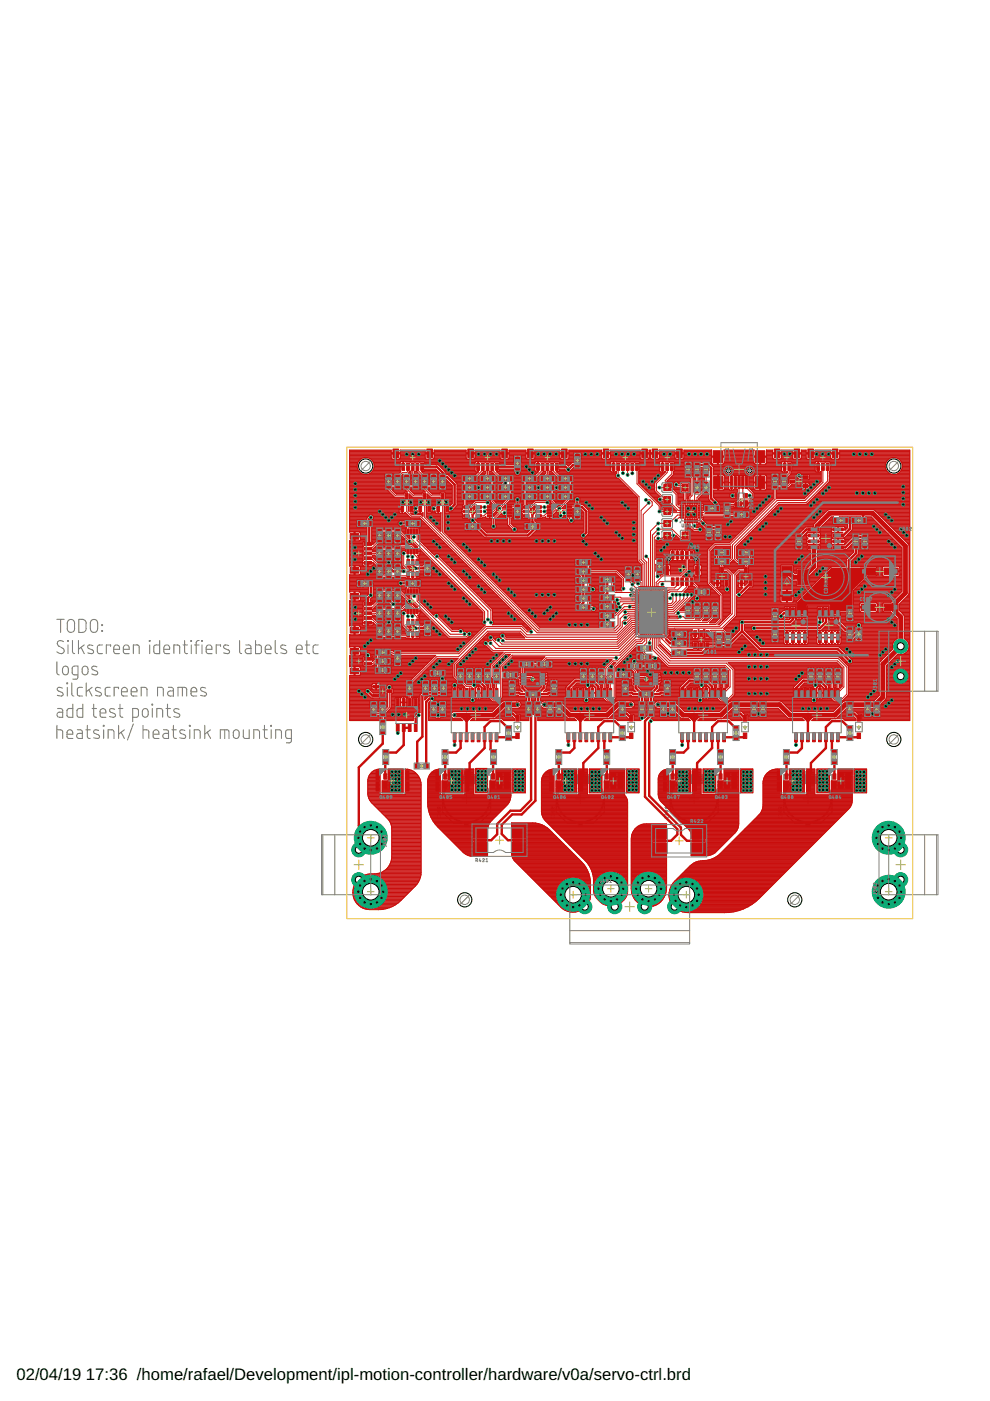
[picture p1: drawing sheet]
<svg xmlns="http://www.w3.org/2000/svg" width="210mm" height="297mm" viewBox="0 0 210 297" stroke-linecap="round" stroke-linejoin="round" font-family="sans-serif">
<defs><g id="words">
<g font-size="3.5">
<text x="3.5" y="292.5">02/04/19</text>
<text x="18.2" y="292.5">17:36 /home/rafael/Development/ipl-motion-controller/hardware/v0a/servo-ctrl.brd</text>
</g>
</g></defs>
<path d="M97.9 169.4h2M98.9 168.4v2M122 169.4h2.1M123 168.4v2M146.2 169.4h2M147.2 168.4v2M170.3 169.4h2M171.3 168.4v2" fill="none" stroke="#afd134" stroke-width=".21"/>
<g fill="none" stroke="#808080" stroke-width=".21">
<path d="M92.7 173.2l.2 .3h.4l.1-.3M92.8 171.9a.37 .37 0 0 1 .3-.1 .37 .37 0 0 1 .3 .3 .37 .37 0 0 1-.4 .1 .37 .37 0 0 1-.2-.3zM93.1 172.7l-.3-.1-.1 .3M93.1 172.8v-.2h.2l.1 .3M93.3 171.9l-.4 .2M93.8 164.3h10.2v7.9l-2.3 2.3h-5.6l-2.3-2.3zM95.2 166.1h7.4M95.3 166.1h7.2M95.4 166h7M95.5 165.9h6.9M95.6 165.9h6.7M95.7 165.8h6.5"/>
<path d="M95.7 165.7h6.4M95.8 165.7h6.2M95.9 165.6h6.1M96 165.5h5.9M96.1 165.5h5.7M96.1 165.4h5.6M96.2 165.3l-.9 .8M96.2 165.3h5.4M96.4 165.2h5.1M96.5 165.2h4.8M96.6 165.1h4.6M96.8 165h4.3"/>
<path d="M96.9 165h4M97.1 164.9h3.7M97.2 164.8h3.4M97.3 164.8h3.2M97.4 164.7l-1.2 .6M97.7 164.7h2.5M98 164.6h1.8M98.4 164.5h1M98.5 164.5l-1.1 .2M99.4 164.5l1.1 .2M100.5 164.7l1.2 .6 .8 .8M116.9 173.2l.1 .3h.5v-.3"/>
<path d="M116.9 171.9a.3 .3 0 0 1 .3-.1 .3 .3 0 0 1 .2 .3h-.5zM116.9 171.2l.3-.1v.4l-.3-.1zM117.2 172.7l-.3-.1v.3M117.2 172.8l.1-.2h.1l.1 .3M117.4 171.9l-.4 .2M117.5 171.2l-.3 .3M117.9 164.3h10.2v7.9l-2.2 2.3h-5.7l-2.3-2.3zM119.4 166.1h7.3M119.5 166.1h7.1M119.5 166h7.1M119.6 165.9h6.9M119.7 165.9h6.7"/>
<path d="M119.8 165.8h6.5M119.8 165.7h6.4M119.9 165.7h6.3M120 165.6h6.1M120.1 165.5h5.9M120.2 165.5h5.7M120.2 165.4h5.7M120.4 165.3h5.4M120.5 165.2h5.1M120.6 165.2h4.9M120.8 165.1h4.5M120.9 165h4.3"/>
<path d="M121.1 165h4M121.2 164.9h3.7M121.3 164.8h3.5M121.5 164.8h3.1M121.5 164.7l-1.2 .6-.9 .8M121.8 164.7h2.5M122.2 164.6h1.7M122.6 164.5h.9M122.6 164.5l-1.1 .2M123.5 164.5l1.1 .2M124.6 164.7l1.2 .6 .8 .8M141 173.2l.1 .3h.5v-.3"/>
<path d="M141 171.2h.3M141 171.9a.3 .3 0 0 1 .4-.1 .3 .3 0 0 1 .2 .3l-.4 .1zM141.1 171.1v.4l.5-.2M141.4 172.7l-.3-.1-.1 .3M141.4 172.8v-.2h.1l.1 .3M141.5 171.9l-.4 .2M142.1 164.3h10.2v7.9l-2.3 2.3h-5.6l-2.3-2.3zM143.5 166.1h7.3M143.6 166.1h7.2M143.7 166h7M143.7 165.9h6.9M143.8 165.9h6.7"/>
<path d="M143.9 165.8h6.6M144 165.7h6.4M144.1 165.7h6.2M144.1 165.6h6.1M144.2 165.5h5.9M144.3 165.5h5.8M144.4 165.4h5.6M144.4 165.3l-.8 .8M144.5 165.3h5.4M144.6 165.2h5.1M144.8 165.2h4.8M144.9 165.1h4.6"/>
<path d="M145 165h4.3M145.2 165h4M145.3 164.9h3.7M145.5 164.8h3.4M145.6 164.8h3.2M145.6 164.7l-1.2 .6M145.9 164.7h2.5M146.3 164.6h1.7M146.7 164.5h1M146.7 164.5l-1.1 .2M147.6 164.5l1.1 .2M148.7 164.7l1.2 .6"/>
<path d="M149.9 165.3l.9 .8M165.1 173.2l.1 .3h.5l.1-.3M165.1 171.9a.37 .37 0 0 1 .4-.1 .37 .37 0 0 1 .3 .3 .37 .37 0 0 1-.4 .1 .37 .37 0 0 1-.3-.3zM165.5 172.7l-.3-.1-.1 .3M165.5 172.8v-.2h.2l.1 .3M165.5 171.3l-.3-.2-.1 .4M165.5 171.2h.2l.1 .3M165.5 171.2v.2M165.6 171.9l-.4 .2M166.2 164.3h10.2v7.9l-2.3 2.3h-5.6l-2.3-2.3zM167.7 166.1h7.2M167.8 166h7"/>
<path d="M167.9 165.9h6.8M167.9 165.9h6.7M168 165.8h6.6M168.1 165.7h6.4M168.2 165.7h6.2M168.3 165.6h6M168.3 165.5h6M168.4 165.5h5.8M168.5 165.4h5.6M168.6 165.3h5.4M168.7 165.2h5.2M168.9 165.2h4.8"/>
<path d="M169 165.1h4.6M169.1 165h4.3M169.3 165h4M169.4 164.9h3.8M169.6 164.8h3.4M169.7 164.8h3.2M170 164.7h2.6M170.4 164.6h1.8M170.8 164.5h1M170.8 164.5l-1 .2-1.2 .6-.9 .8M171.7 164.5l1.1 .2 1.3 .6 .8 .8h-7.3"/>
<circle cx="92.9" cy="171.3" r=".18"/>
<circle cx="93.3" cy="171.3" r=".14"/>
<circle cx="98.9" cy="169.4" r="5"/>
<circle cx="123" cy="169.4" r="5"/>
<circle cx="147.2" cy="169.4" r="5"/>
<circle cx="171.3" cy="169.4" r="5"/>
</g>
<g fill="#808080" stroke="#808080" stroke-width=".21">
<path d="M170.9 163.6h.8v.9h-.8z"/>
<path d="M170.9 174.3h.8v.9h-.8z"/>
<path d="M146.7 163.6h.9v.9h-.9z"/>
<path d="M146.7 174.3h.9v.9h-.9z"/>
<path d="M122.6 163.6h.9v.9h-.9z"/>
<path d="M122.6 174.3h.9v.9h-.9z"/>
<path d="M98.5 163.6h.9v.9h-.9z"/>
<path d="M98.5 174.3h.9v.9h-.9z"/>
</g>
<g fill="#808080" stroke="#808080" stroke-width=".21">
<path d="M172.3 164.4a5 5 0 0 1 4 5 5 5 0 0 1-4 4.9v-.2a4.9 4.9 0 0 0 3.8-4.7 4.9 4.9 0 0 0-3.8-4.8z" fill-rule="evenodd"/>
<path d="M167.8 165.7a4.7 4.7 0 0 1 2.5-1.3v.2a4.9 4.9 0 0 0-3.9 4.8 4.9 4.9 0 0 0 3.9 4.7v.2a5 5 0 0 1-2.5-8.6z" fill-rule="evenodd"/>
<path d="M148.2 164.4a5 5 0 0 1 4 5 5 5 0 0 1-4 4.9l-.1-.2a4.8 4.8 0 0 0 3.9-4.7 4.8 4.8 0 0 0-3.9-4.8z" fill-rule="evenodd"/>
<path d="M143.7 165.7a4.6 4.6 0 0 1 2.5-1.3v.2a4.8 4.8 0 0 0-3.9 4.8 4.8 4.8 0 0 0 3.9 4.7v.2a5 5 0 0 1-2.5-8.6z" fill-rule="evenodd"/>
<path d="M124.1 164.4a5 5 0 0 1 4 5 5 5 0 0 1-4 4.9l-.1-.2a4.9 4.9 0 0 0 3.9-4.7 4.9 4.9 0 0 0-3.9-4.8z" fill-rule="evenodd"/>
<path d="M119.5 165.7a4.8 4.8 0 0 1 2.5-1.3l.1 .2a4.9 4.9 0 0 0-3.9 4.8 4.9 4.9 0 0 0 3.9 4.7l-.1 .2a5 5 0 0 1-2.5-8.6z" fill-rule="evenodd"/>
<path d="M99.9 164.4a5 5 0 0 1 4.1 5 5 5 0 0 1-4.1 4.9v-.2a4.9 4.9 0 0 0 3.9-4.7 4.9 4.9 0 0 0-3.9-4.8z" fill-rule="evenodd"/>
<path d="M95.4 165.7a4.8 4.8 0 0 1 2.5-1.3v.2a4.9 4.9 0 0 0-3.8 4.8 4.9 4.9 0 0 0 3.8 4.7v.2a5 5 0 0 1-2.5-8.6z" fill-rule="evenodd"/>
</g>
<g fill="#c90d0c" stroke="#c90d0c" stroke-width=".21">
<path d="M137.1 137h.9v.9h-.9z"/>
<path d="M135.2 137h.9v.9h-.9z"/>
<path d="M142.6 135.9h.9v.9h-.9z"/>
<path d="M144.5 135.9h.9v.9h-.9z"/>
<path d="M109.3 98.8h.9v.9h-.9z"/>
<path d="M109.3 96.9h.9v.9h-.9z"/>
<path d="M109.3 107.1h.9v.8h-.9z"/>
<path d="M109.3 108.9h.9v.9h-.9z"/>
<path d="M93.3 142.3h.9v.9h-.9z"/>
<path d="M91.4 142.3h.9v.9h-.9z"/>
<path d="M83.9 138.2h.9v.8h-.9z"/>
<path d="M83.9 140.1h.9v.8h-.9z"/>
<path d="M91.5 102.6h.9v.9h-.9z"/>
<path d="M91.5 100.7h.9v.9h-.9z"/>
<path d="M85.8 102.6h.9v.9h-.9z"/>
<path d="M85.8 100.7h.9v.9h-.9z"/>
<path d="M82 102.6h.9v.9h-.9z"/>
<path d="M82 100.7h.9v.9h-.9z"/>
<path d="M93.4 100.7h.9v.9h-.9z"/>
<path d="M93.4 102.6h.9v.9h-.9z"/>
<path d="M142.6 134h.9v.9h-.9z"/>
<path d="M144.5 134h.9v.9h-.9z"/>
<path d="M129.3 130.1h.9v.9h-.9z"/>
<path d="M127.4 130.1h.8v.9h-.8z"/>
<path d="M147.4 129.9h.9v.9h-.9z"/>
<path d="M147.4 128h.9v.9h-.9z"/>
<path d="M163.9 131.2h.9v.9h-.9z"/>
<path d="M163.9 129.3h.9v.9h-.9z"/>
<path d="M163.9 133.1h.9v.9h-.9z"/>
<path d="M163.9 135h.9v.9h-.9z"/>
<path d="M182.6 120.4h3v1.4h-3z"/>
<path d="M187.4 120.4h3v1.4h-3z"/>
<path d="M145.5 129.9h.8v.9h-.8z"/>
<path d="M145.5 128h.8v.9h-.8z"/>
<path d="M187.4 128.1h3v1.4h-3z"/>
<path d="M182.6 128.1h3v1.4h-3z"/>
<path d="M169 113.4h.8v.9h-.8z"/>
<path d="M169 115.3h.8v.9h-.8z"/>
<path d="M145.5 100.1h.8v.8h-.8z"/>
<path d="M145.5 98.2h.8v.9h-.8z"/>
<path d="M151.8 111.5h.9v.9h-.9z"/>
<path d="M151.8 113.4h.9v.9h-.9z"/>
<path d="M132.8 122.3h.8v.9h-.8z"/>
<path d="M132.8 120.4h.8v.9h-.8z"/>
<path d="M149.9 111.5h.9v.9h-.9z"/>
<path d="M149.9 113.4h.9v.9h-.9z"/>
<path d="M152 136.1h.9v.9h-.9z"/>
<path d="M152 134.2h.9v.9h-.9z"/>
<path d="M107.4 155.9h.9v.9h-.9z"/>
<path d="M107.4 154h.9v.9h-.9z"/>
<path d="M131.5 155.9h.9v.9h-.9z"/>
<path d="M131.5 154h.9v.9h-.9z"/>
<path d="M179.7 128.6h.9v.9h-.9z"/>
<path d="M179.7 130.5h.9v.9h-.9z"/>
<path d="M155.6 155.9h.9v.9h-.9z"/>
<path d="M155.6 154h.9v.9h-.9z"/>
<path d="M179.7 155.9h.9v.9h-.9z"/>
<path d="M179.7 154h.9v.9h-.9z"/>
<path d="M147.4 125.1h.9v.9h-.9z"/>
<path d="M149.3 125.1h.9v.9h-.9z"/>
<path d="M99.1 143.9h.9v.9h-.9z"/>
<path d="M99.1 142h.9v.9h-.9z"/>
<path d="M118.1 148.9h.9v.9h-.9z"/>
<path d="M118.1 150.9h.9v.8h-.9z"/>
<path d="M116.2 148.9h.9v.9h-.9z"/>
<path d="M116.2 150.9h.9v.8h-.9z"/>
<path d="M101 143.9h.9v.9h-.9z"/>
<path d="M101 142h.9v.9h-.9z"/>
<path d="M123.2 143.9h.9v.9h-.9z"/>
<path d="M123.2 142h.9v.9h-.9z"/>
<path d="M142.2 148.9h.8v.9h-.8z"/>
<path d="M142.2 150.9h.8v.8h-.8z"/>
<path d="M140.3 148.9h.8v.9h-.8z"/>
<path d="M140.3 150.9h.8v.8h-.8z"/>
<path d="M139.4 120.6h.9v.9h-.9z"/>
<path d="M139.4 118.7h.9v.8h-.9z"/>
<path d="M125.1 143.9h.9v.9h-.9z"/>
<path d="M125.1 142h.9v.9h-.9z"/>
<path d="M149.3 143.9h.9v.9h-.9z"/>
<path d="M149.3 142h.9v.9h-.9z"/>
<path d="M159.4 148.9h.9v.9h-.9z"/>
<path d="M159.4 150.9h.9v.8h-.9z"/>
<path d="M161.3 148.9h.9v.9h-.9z"/>
<path d="M161.3 150.9h.9v.8h-.9z"/>
<path d="M147.4 143.9h.9v.9h-.9z"/>
<path d="M147.4 142h.9v.9h-.9z"/>
<path d="M171.5 143.9h.9v.9h-.9z"/>
<path d="M171.5 142h.9v.9h-.9z"/>
<path d="M183.6 148.9h.8v.9h-.8z"/>
<path d="M183.6 150.9h.8v.8h-.8z"/>
<path d="M185.5 148.9h.9v.9h-.9z"/>
<path d="M185.5 150.9h.9v.8h-.9z"/>
<path d="M173.4 143.9h.9v.9h-.9z"/>
<path d="M173.4 142h.9v.9h-.9z"/>
<path d="M108.7 142.7h.9v.9h-.9z"/>
<path d="M106.8 142.7h.9v.9h-.9z"/>
<path d="M132.7 142.6h.9v.9h-.9z"/>
<path d="M130.8 142.6h.9v.9h-.9z"/>
<path d="M114 140.4h.9v.9h-.9z"/>
<path d="M115.9 140.4h.9v.9h-.9z"/>
<path d="M137.1 138.9h.9v.8h-.9z"/>
<path d="M135.2 138.9h.9v.8h-.9z"/>
<path d="M136.9 140.8h.9v.8h-.9z"/>
<path d="M138.9 140.8h.8v.8h-.8z"/>
<path d="M80.7 150.9h.9v.8h-.9z"/>
<path d="M80.7 148.9h.9v.9h-.9z"/>
<path d="M83.9 112.1h.9v.9h-.9z"/>
<path d="M83.9 114h.9v.9h-.9z"/>
<path d="M83.9 115.9h.9v.9h-.9z"/>
<path d="M83.9 117.8h.9v.9h-.9z"/>
<path d="M134.7 122.3h.9v.9h-.9z"/>
<path d="M134.7 120.4h.9v.9h-.9z"/>
<path d="M83.9 121.6h.9v.9h-.9z"/>
<path d="M83.9 119.7h.9v.9h-.9z"/>
<path d="M90.2 119.1h.9v.9h-.9z"/>
<path d="M90.2 121h.9v.9h-.9z"/>
<path d="M120.4 104.8h.9v.9h-.9z"/>
<path d="M118.5 104.8h.9v.9h-.9z"/>
<path d="M116.6 104.8h.9v.9h-.9z"/>
<path d="M114.7 104.8h.9v.9h-.9z"/>
<path d="M110.9 104.8h.9v.9h-.9z"/>
<path d="M112.8 104.8h.8v.9h-.8z"/>
<path d="M113.4 111.2h.9v.9h-.9z"/>
<path d="M111.5 111.2h.9v.9h-.9z"/>
<path d="M83.9 124.8h.9v.9h-.9z"/>
<path d="M83.9 126.7h.9v.9h-.9z"/>
<path d="M83.9 128.6h.9v.9h-.9z"/>
<path d="M83.9 130.5h.9v.9h-.9z"/>
<path d="M83.9 134.3h.9v.9h-.9z"/>
<path d="M83.9 132.4h.9v.9h-.9z"/>
<path d="M77.9 123.2h.8v.9h-.8z"/>
<path d="M75.9 123.2h.9v.9h-.9z"/>
<path d="M129.3 132h.9v.9h-.9z"/>
<path d="M127.4 132h.8v.9h-.8z"/>
<path d="M77.9 110.5h.8v.9h-.8z"/>
<path d="M75.9 110.5h.9v.9h-.9z"/>
<path d="M122 98.2h.9v.9h-.9z"/>
<path d="M122 96.3h.9v.9h-.9z"/>
<path d="M122 107.1h.9v.8h-.9z"/>
<path d="M122 108.9h.9v.9h-.9z"/>
<path d="M90.2 131.8h.9v.9h-.9z"/>
<path d="M90.2 133.7h.9v.9h-.9z"/>
<path d="M86.1 123.2h.9v.9h-.9z"/>
<path d="M88 123.2h.9v.9h-.9z"/>
<path d="M86.1 110.5h.9v.9h-.9z"/>
<path d="M88 110.5h.9v.9h-.9z"/>
<path d="M107.7 104.8h.9v.9h-.9z"/>
<path d="M105.8 104.8h.9v.9h-.9z"/>
<path d="M103.9 104.8h.9v.9h-.9z"/>
<path d="M102 104.8h.9v.9h-.9z"/>
<path d="M98.2 104.8h.9v.9h-.9z"/>
<path d="M100.1 104.8h.9v.9h-.9z"/>
<path d="M100.7 111.2h.9v.9h-.9z"/>
<path d="M98.8 111.2h.9v.9h-.9z"/>
<path d="M109.4 155.4h.7v1.2h-.7z"/>
<path d="M109.4 151.7h.7v1.2h-.7z"/>
<path d="M92.6 107.4h.6v1.1h-.6z"/>
<path d="M94.5 107.4h.6v1.1h-.6z"/>
<path d="M93.6 104.6h.5v1.1h-.5z"/>
<path d="M88.8 107.4h.6v1.1h-.6z"/>
<path d="M90.7 107.4h.6v1.1h-.6z"/>
<path d="M89.7 104.6h.6v1.1h-.6z"/>
<path d="M85 107.4h.6v1.1h-.6z"/>
<path d="M86.9 107.4h.6v1.1h-.6z"/>
<path d="M85.9 104.6h.6v1.1h-.6z"/>
<path d="M151.8 123.1h.6v1.1h-.6z"/>
<path d="M153.7 123.1h.6v1.1h-.6z"/>
<path d="M152.8 120.3h.6v1.1h-.6z"/>
<path d="M170.2 102.7h1.1v.6h-1.1z"/>
<path d="M170.2 100.9h1.1v.6h-1.1z"/>
<path d="M167.4 101.8h1.2v.6h-1.2z"/>
<path d="M133.5 155.4h.7v1.2h-.7z"/>
<path d="M133.5 151.7h.7v1.2h-.7z"/>
<path d="M157.6 155.4h.7v1.2h-.7z"/>
<path d="M157.6 151.7h.7v1.2h-.7z"/>
<path d="M181.7 155.4h.8v1.2h-.8z"/>
<path d="M181.7 151.7h.8v1.2h-.8z"/>
<path d="M155.8 106.6h.9v.8h-.9z"/>
<path d="M155.8 104.6h.9v.9h-.9z"/>
<path d="M157.6 104.6h.9v.9h-.9z"/>
<path d="M157.6 106.2h.9v1.1h-.9z"/>
<path d="M165.8 120h2.2v2h-2.2z"/>
<path d="M165.8 125.3h2.2v2h-2.2z"/>
<path d="M79.2 145.3h1.1v.6h-1.1z"/>
<path d="M79.2 147.2h1.1v.6h-1.1z"/>
<path d="M82 146.2h1.1v.6h-1.1z"/>
<path d="M156.9 123.1h.6v1.1h-.6z"/>
<path d="M158.8 123.1h.6v1.1h-.6z"/>
<path d="M157.9 120.3h.6v1.1h-.6z"/>
<path d="M89.2 98.2h.6v1.5h-.6z"/>
<path d="M88.2 98.2h.6v1.5h-.6z"/>
<path d="M87.2 98.2h.6v1.5h-.6z"/>
<path d="M86.2 98.2h.6v1.5h-.6z"/>
<path d="M85.2 98.2h.6v1.5h-.6z"/>
<path d="M90.5 95.2h1.2v1.8h-1.2z"/>
<path d="M83.3 95.2h1.2v1.8h-1.2z"/>
<path d="M175.2 98.2h.6v1.5h-.6z"/>
<path d="M174.2 98.2h.6v1.5h-.6z"/>
<path d="M173.2 98.2h.6v1.5h-.6z"/>
<path d="M176.5 95.2h1.2v1.8h-1.2z"/>
<path d="M171.3 95.2h1.2v1.8h-1.2z"/>
<path d="M167 98.2h.6v1.5h-.6z"/>
<path d="M166.1 98.2h.5v1.5h-.5z"/>
<path d="M168.4 95.2h1.1v1.8h-1.1z"/>
<path d="M164.2 95.2h1.2v1.8h-1.2z"/>
<path d="M77.2 115h1.6v.6h-1.6z"/>
<path d="M77.2 116h1.6v.6h-1.6z"/>
<path d="M77.2 117h1.6v.6h-1.6z"/>
<path d="M77.2 118h1.6v.6h-1.6z"/>
<path d="M77.2 119h1.6v.6h-1.6z"/>
<path d="M74.3 113.1h1.8v1.2h-1.8z"/>
<path d="M74.3 120.3h1.8v1.2h-1.8z"/>
<path d="M117.8 98.2h.6v1.5h-.6z"/>
<path d="M116.8 98.2h.6v1.5h-.6z"/>
<path d="M115.8 98.2h.6v1.5h-.6z"/>
<path d="M114.8 98.2h.6v1.5h-.6z"/>
<path d="M113.8 98.2h.6v1.5h-.6z"/>
<path d="M119.1 95.2h1.1v1.8h-1.1z"/>
<path d="M111.9 95.2h1.2v1.8h-1.2z"/>
<path d="M77.2 127.7h1.6v.6h-1.6z"/>
<path d="M77.2 128.7h1.6v.6h-1.6z"/>
<path d="M77.2 129.7h1.6v.6h-1.6z"/>
<path d="M77.2 130.7h1.6v.6h-1.6z"/>
<path d="M77.2 131.7h1.6v.6h-1.6z"/>
<path d="M74.3 125.8h1.8v1.2h-1.8z"/>
<path d="M74.3 133h1.8v1.2h-1.8z"/>
<path d="M105.1 98.2h.6v1.5h-.6z"/>
<path d="M104.1 98.2h.6v1.5h-.6z"/>
<path d="M103.1 98.2h.6v1.5h-.6z"/>
<path d="M102.1 98.2h.6v1.5h-.6z"/>
<path d="M101.1 98.2h.6v1.5h-.6z"/>
<path d="M106.4 95.2h1.2v1.8h-1.2z"/>
<path d="M99.2 95.2h1.2v1.8h-1.2z"/>
<path d="M77.2 139.4h1.6v.6h-1.6z"/>
<path d="M77.2 140.4h1.6v.6h-1.6z"/>
<path d="M74.3 137.5h1.8v1.2h-1.8z"/>
<path d="M74.3 141.7h1.8v1.2h-1.8z"/>
<path d="M169.1 120.8h2.3v3.2h-2.3z"/>
<path d="M178.8 120.8h2.3v3.2h-2.3z"/>
<path d="M104.2 164.1h.7v1.1h-.7z"/>
<path d="M104.2 165.8h.7v1.3h-.7z"/>
<path d="M105.4 164h1v1.4h-1z"/>
<path d="M105.4 165.8h1v1.3h-1z"/>
<path d="M107 164h1v1.4h-1z"/>
<path d="M107 165.8h1v1.3h-1z"/>
<path d="M109 163.4h.6v2h-.6z"/>
<path d="M109 165.8h.6v1.9h-.6z"/>
<path d="M102.6 163.4h.6v2h-.6z"/>
<path d="M102.6 165.8h.6v1.9h-.6z"/>
<path d="M94.1 164.1h.6v1.1h-.6z"/>
<path d="M94.1 165.8h.6v1.3h-.6z"/>
<path d="M95.2 164h1.1v1.4h-1.1z"/>
<path d="M95.2 165.8h1.1v1.3h-1.1z"/>
<path d="M96.8 164h1v1.4h-1z"/>
<path d="M96.8 165.8h1v1.3h-1z"/>
<path d="M98.8 163.4h.6v2h-.6z"/>
<path d="M98.8 165.8h.6v1.9h-.6z"/>
<path d="M92.4 163.4h.6v2h-.6z"/>
<path d="M92.4 165.8h.6v1.9h-.6z"/>
<path d="M128.3 164.1h.7v1.1h-.7z"/>
<path d="M128.3 165.8h.7v1.3h-.7z"/>
<path d="M129.5 164h1v1.4h-1z"/>
<path d="M129.5 165.8h1v1.3h-1z"/>
<path d="M131.1 164h1v1.4h-1z"/>
<path d="M131.1 165.8h1v1.3h-1z"/>
<path d="M133.1 163.4h.6v2h-.6z"/>
<path d="M133.1 165.8h.6v1.9h-.6z"/>
<path d="M126.7 163.4h.6v2h-.6z"/>
<path d="M126.7 165.8h.6v1.9h-.6z"/>
<path d="M118.2 164.1h.6v1.1h-.6z"/>
<path d="M118.2 165.8h.6v1.3h-.6z"/>
<path d="M119.4 164h1v1.4h-1z"/>
<path d="M119.4 165.8h1v1.3h-1z"/>
<path d="M120.9 164h1v1.4h-1z"/>
<path d="M120.9 165.8h1v1.3h-1z"/>
<path d="M123 163.4h.5v2h-.5z"/>
<path d="M123 165.8h.5v1.9h-.5z"/>
<path d="M116.6 163.4h.6v2h-.6z"/>
<path d="M116.6 165.8h.6v1.9h-.6z"/>
<path d="M152.5 164.1h.6v1.1h-.6z"/>
<path d="M152.5 165.8h.6v1.3h-.6z"/>
<path d="M153.6 164h1.1v1.4h-1.1z"/>
<path d="M153.6 165.8h1.1v1.3h-1.1z"/>
<path d="M155.2 164h1v1.4h-1z"/>
<path d="M155.2 165.8h1v1.3h-1z"/>
<path d="M157.2 163.4h.6v2h-.6z"/>
<path d="M157.2 165.8h.6v1.9h-.6z"/>
<path d="M150.8 163.4h.6v2h-.6z"/>
<path d="M150.8 165.8h.6v1.9h-.6z"/>
<path d="M142.3 164.1h.6v1.1h-.6z"/>
<path d="M142.3 165.8h.6v1.3h-.6z"/>
<path d="M143.5 164h1v1.4h-1z"/>
<path d="M143.5 165.8h1v1.3h-1z"/>
<path d="M145 164h1v1.4h-1z"/>
<path d="M145 165.8h1v1.3h-1z"/>
<path d="M147.1 163.4h.6v2h-.6z"/>
<path d="M147.1 165.8h.6v1.9h-.6z"/>
<path d="M140.7 163.4h.6v2h-.6z"/>
<path d="M140.7 165.8h.6v1.9h-.6z"/>
<path d="M176.6 164.1h.6v1.1h-.6z"/>
<path d="M176.6 165.8h.6v1.3h-.6z"/>
<path d="M177.8 164h1v1.4h-1z"/>
<path d="M177.8 165.8h1v1.3h-1z"/>
<path d="M179.3 164h1v1.4h-1z"/>
<path d="M179.3 165.8h1v1.3h-1z"/>
<path d="M181.4 163.4h.5v2h-.5z"/>
<path d="M181.4 165.8h.5v1.9h-.5z"/>
<path d="M175 163.4h.6v2h-.6z"/>
<path d="M175 165.8h.6v1.9h-.6z"/>
<path d="M166.4 164.1h.7v1.1h-.7z"/>
<path d="M166.4 165.8h.7v1.3h-.7z"/>
<path d="M167.6 164h1v1.4h-1z"/>
<path d="M167.6 165.8h1v1.3h-1z"/>
<path d="M169.2 164h1v1.4h-1z"/>
<path d="M169.2 165.8h1v1.3h-1z"/>
<path d="M171.2 163.4h.6v2h-.6z"/>
<path d="M171.2 165.8h.6v1.9h-.6z"/>
<path d="M164.8 163.4h.6v2h-.6z"/>
<path d="M164.8 165.8h.6v1.9h-.6z"/>
<path d="M81.4 164.1h.6v1.1h-.6z"/>
<path d="M81.4 165.8h.6v1.3h-.6z"/>
<path d="M82.5 164h1.1v1.4h-1.1z"/>
<path d="M82.5 165.8h1.1v1.3h-1.1z"/>
<path d="M84.1 164h1v1.4h-1z"/>
<path d="M84.1 165.8h1v1.3h-1z"/>
<path d="M86.1 163.4h.6v2h-.6z"/>
<path d="M86.1 165.8h.6v1.9h-.6z"/>
<path d="M79.7 163.4h.6v2h-.6z"/>
<path d="M79.7 165.8h.6v1.9h-.6z"/>
<path d="M104.2 159.1h.9v.9h-.9z"/>
<path d="M104.2 161h.9v.9h-.9z"/>
<path d="M146.8 178.8h2.7v2.5h-2.7z"/>
<path d="M138.5 178.8h2.7v2.5h-2.7z"/>
<path d="M146.8 175.2h2.7v2.6h-2.7z"/>
<path d="M138.5 175.2h2.7v2.6h-2.7z"/>
<path d="M146.8 178h2.7v.5h-2.7z"/>
<path d="M138.5 178h2.7v.5h-2.7z"/>
<path d="M151.5 107.4h.9v.8h-.9z"/>
<path d="M149.6 107.4h.9v.8h-.9z"/>
<path d="M153.7 106.8h.9v.9h-.9z"/>
<path d="M153.7 108.7h.9v.9h-.9z"/>
<path d="M155.8 108.7h.9v.9h-.9z"/>
<path d="M157.7 108.7h.9v.9h-.9z"/>
<path d="M149.3 128h.9v.9h-.9z"/>
<path d="M149.3 129.9h.9v.9h-.9z"/>
<path d="M151.2 128h.9v.9h-.9z"/>
<path d="M151.2 129.9h.9v.9h-.9z"/>
<path d="M104.8 142h.9v.9h-.9z"/>
<path d="M104.8 143.9h.9v.9h-.9z"/>
<path d="M102.9 142h.9v.9h-.9z"/>
<path d="M102.9 143.9h.9v.9h-.9z"/>
<path d="M128.9 142h.9v.9h-.9z"/>
<path d="M128.9 143.9h.9v.9h-.9z"/>
<path d="M93.9 159.1h.9v.9h-.9z"/>
<path d="M93.9 161h.9v.9h-.9z"/>
<path d="M127 142h.9v.9h-.9z"/>
<path d="M127 143.9h.9v.9h-.9z"/>
<path d="M153.1 142h.9v.9h-.9z"/>
<path d="M153.1 143.9h.9v.9h-.9z"/>
<path d="M151.2 142h.9v.9h-.9z"/>
<path d="M151.2 143.9h.9v.9h-.9z"/>
<path d="M177.2 142h.9v.9h-.9z"/>
<path d="M177.2 143.9h.9v.9h-.9z"/>
<path d="M175.3 142h.9v.9h-.9z"/>
<path d="M175.3 143.9h.9v.9h-.9z"/>
<path d="M153.9 134.2h.9v.9h-.9z"/>
<path d="M153.9 136.1h.9v.9h-.9z"/>
<path d="M97.2 143.9h.9v.9h-.9z"/>
<path d="M97.2 142h.9v.9h-.9z"/>
<path d="M144.5 138h.9v.9h-.9z"/>
<path d="M142.6 138h.9v.9h-.9z"/>
<path d="M107.4 148.9h.9v.9h-.9z"/>
<path d="M107.4 150.9h.9v.8h-.9z"/>
<path d="M131.5 148.9h.9v.9h-.9z"/>
<path d="M131.5 150.9h.9v.8h-.9z"/>
<path d="M128.2 159.1h.9v.9h-.9z"/>
<path d="M128.2 161h.9v.9h-.9z"/>
<path d="M155.6 148.9h.9v.9h-.9z"/>
<path d="M155.6 150.9h.9v.8h-.9z"/>
<path d="M179.7 148.9h.9v.9h-.9z"/>
<path d="M179.7 150.9h.9v.8h-.9z"/>
<path d="M129.3 122.5h.9v.9h-.9z"/>
<path d="M127.4 122.5h.8v.9h-.8z"/>
<path d="M127.4 124.4h.8v.9h-.8z"/>
<path d="M129.3 124.4h.9v.9h-.9z"/>
<path d="M129.3 126.3h.9v.9h-.9z"/>
<path d="M127.4 126.3h.8v.9h-.8z"/>
<path d="M127.4 128.2h.8v.9h-.8z"/>
<path d="M129.3 128.2h.9v.9h-.9z"/>
<path d="M112.1 140.4h.9v.9h-.9z"/>
<path d="M110.2 140.4h.9v.9h-.9z"/>
<path d="M135 140.8h.9v.8h-.9z"/>
<path d="M133.1 140.8h.9v.8h-.9z"/>
<path d="M80.7 152.8h.9v.8h-.9z"/>
<path d="M80.7 154.7h.9v.9h-.9z"/>
<path d="M78.8 148.9h.9v.9h-.9z"/>
<path d="M78.8 150.9h.9v.8h-.9z"/>
<path d="M118 159.1h.9v.9h-.9z"/>
<path d="M118 161h.9v.9h-.9z"/>
<path d="M156.8 118.6h.8v.9h-.8z"/>
<path d="M158.7 118.6h.9v.9h-.9z"/>
<path d="M153.6 118.6h.9v.9h-.9z"/>
<path d="M151.7 118.6h.9v.9h-.9z"/>
<path d="M89.8 144.5h.9v.9h-.9z"/>
<path d="M89.8 146.4h.9v.9h-.9z"/>
<path d="M81.7 141.6h.8v.9h-.8z"/>
<path d="M79.8 141.6h.8v.9h-.8z"/>
<path d="M88 162h.9v.9h-.9z"/>
<path d="M89.9 162h.9v.9h-.9z"/>
<path d="M80.1 114h.9v.9h-.9z"/>
<path d="M80.1 112.1h.9v.9h-.9z"/>
<path d="M80.1 117.8h.9v.9h-.9z"/>
<path d="M80.1 115.9h.9v.9h-.9z"/>
<path d="M152.3 159.1h.9v.9h-.9z"/>
<path d="M152.3 161h.9v.9h-.9z"/>
<path d="M80.1 119.7h.9v.9h-.9z"/>
<path d="M80.1 121.6h.9v.9h-.9z"/>
<path d="M118.5 101h.9v.9h-.9z"/>
<path d="M120.4 101h.9v.9h-.9z"/>
<path d="M114.7 101h.9v.9h-.9z"/>
<path d="M116.6 101h.9v.9h-.9z"/>
<path d="M112.8 101h.8v.9h-.8z"/>
<path d="M110.9 101h.9v.9h-.9z"/>
<path d="M80.1 126.7h.9v.9h-.9z"/>
<path d="M80.1 124.8h.9v.9h-.9z"/>
<path d="M180.7 109.9h.9v.9h-.9z"/>
<path d="M182.6 109.9h.9v.9h-.9z"/>
<path d="M176.9 109.9h.9v.9h-.9z"/>
<path d="M178.8 109.9h.9v.9h-.9z"/>
<path d="M80.1 130.5h.9v.9h-.9z"/>
<path d="M80.1 128.6h.9v.9h-.9z"/>
<path d="M181 113.4h.9v.9h-.9z"/>
<path d="M181 115.3h.9v.9h-.9z"/>
<path d="M182.9 115.3h.9v.9h-.9z"/>
<path d="M182.9 113.4h.9v.9h-.9z"/>
<path d="M142.2 159.1h.8v.9h-.8z"/>
<path d="M142.2 161h.8v.9h-.8z"/>
<path d="M80.1 132.4h.9v.9h-.9z"/>
<path d="M80.1 134.3h.9v.9h-.9z"/>
<path d="M82 126.7h.9v.9h-.9z"/>
<path d="M82 124.8h.9v.9h-.9z"/>
<path d="M82 130.5h.9v.9h-.9z"/>
<path d="M82 128.6h.9v.9h-.9z"/>
<path d="M82 132.4h.9v.9h-.9z"/>
<path d="M82 134.3h.9v.9h-.9z"/>
<path d="M118.5 102.9h.9v.9h-.9z"/>
<path d="M120.4 102.9h.9v.9h-.9z"/>
<path d="M114.7 102.9h.9v.9h-.9z"/>
<path d="M116.6 102.9h.9v.9h-.9z"/>
<path d="M112.8 102.9h.8v.9h-.8z"/>
<path d="M110.9 102.9h.9v.9h-.9z"/>
<path d="M82 114h.9v.9h-.9z"/>
<path d="M82 112.1h.9v.9h-.9z"/>
<path d="M82 117.8h.9v.9h-.9z"/>
<path d="M82 115.9h.9v.9h-.9z"/>
<path d="M82 119.7h.9v.9h-.9z"/>
<path d="M82 121.6h.9v.9h-.9z"/>
<path d="M176.4 159.1h.9v.9h-.9z"/>
<path d="M176.4 161h.9v.9h-.9z"/>
<path d="M105.8 101h.9v.9h-.9z"/>
<path d="M107.7 101h.9v.9h-.9z"/>
<path d="M102 101h.9v.9h-.9z"/>
<path d="M103.9 101h.9v.9h-.9z"/>
<path d="M100.1 101h.9v.9h-.9z"/>
<path d="M98.2 101h.9v.9h-.9z"/>
<path d="M105.8 102.9h.9v.9h-.9z"/>
<path d="M107.7 102.9h.9v.9h-.9z"/>
<path d="M102 102.9h.9v.9h-.9z"/>
<path d="M103.9 102.9h.9v.9h-.9z"/>
<path d="M100.1 102.9h.9v.9h-.9z"/>
<path d="M98.2 102.9h.9v.9h-.9z"/>
<path d="M93.6 144.5h.9v.9h-.9z"/>
<path d="M93.6 146.4h.9v.9h-.9z"/>
<path d="M79.8 137.8h.8v.9h-.8z"/>
<path d="M81.7 137.8h.8v.9h-.8z"/>
<path d="M124.2 128.3h.9v.9h-.9z"/>
<path d="M122.3 128.3h.9v.9h-.9z"/>
<path d="M122.3 126.4h.9v.9h-.9z"/>
<path d="M124.2 126.4h.9v.9h-.9z"/>
<path d="M166.3 159.1h.9v.9h-.9z"/>
<path d="M166.3 161h.9v.9h-.9z"/>
<path d="M124.2 124.5h.9v.9h-.9z"/>
<path d="M122.3 124.5h.9v.9h-.9z"/>
<path d="M122.3 122.6h.9v.9h-.9z"/>
<path d="M124.2 122.6h.9v.9h-.9z"/>
<path d="M124.2 120.7h.9v.9h-.9z"/>
<path d="M122.3 120.7h.9v.9h-.9z"/>
<path d="M122.3 118.8h.9v.9h-.9z"/>
<path d="M124.2 118.8h.9v.9h-.9z"/>
<path d="M89.6 100.7h.9v.9h-.9z"/>
<path d="M89.6 102.6h.9v.9h-.9z"/>
<path d="M87.7 100.7h.9v.9h-.9z"/>
<path d="M87.7 102.6h.9v.9h-.9z"/>
<path d="M83.9 100.7h.9v.9h-.9z"/>
<path d="M83.9 102.6h.9v.9h-.9z"/>
<path d="M81.3 159.1h.9v.9h-.9z"/>
<path d="M81.3 161h.9v.9h-.9z"/>
<path d="M86.4 146.4h.9v.9h-.9z"/>
<path d="M86.4 144.5h.9v.9h-.9z"/>
<path d="M153.6 116.7h.9v.9h-.9z"/>
<path d="M151.7 116.7h.9v.9h-.9z"/>
<path d="M100.4 175.1h2.7v2.6h-2.7z"/>
<path d="M108.7 175.1h2.7v2.6h-2.7z"/>
<path d="M100.4 178.6h2.7v2.6h-2.7z"/>
<path d="M108.7 178.6h2.7v2.6h-2.7z"/>
<path d="M100.4 177.9h2.7v.5h-2.7z"/>
<path d="M108.7 177.9h2.7v.5h-2.7z"/>
<path d="M156.8 116.8h.8v.8h-.8z"/>
<path d="M158.7 116.8h.9v.8h-.9z"/>
<path d="M165.8 100.7h.9v.9h-.9z"/>
<path d="M165.8 102.6h.9v.9h-.9z"/>
<path d="M163.9 100.7h.9v.9h-.9z"/>
<path d="M163.9 102.6h.9v.9h-.9z"/>
<path d="M151.2 95.6h2v2.5h-2z"/>
<path d="M160.2 95.6h2v2.5h-2z"/>
<path d="M151.3 101h2v2.5h-2z"/>
<path d="M160.2 101h2v2.5h-2z"/>
<path d="M156.4 101h.6v2.5h-.6z"/>
<path d="M157.2 101h.6v2.5h-.6z"/>
<path d="M158 101h.5v2.5h-.5z"/>
<path d="M155.6 101h.5v2.5h-.5z"/>
<path d="M154.8 101h.5v2.5h-.5z"/>
<path d="M135.6 125.3h5v9h-5z"/>
<path d="M140.6 124.4h.2v.5h-.2z"/>
<path d="M140.2 124.3h.2v.8h-.2z"/>
<path d="M139.8 124.3h.2v.8h-.2z"/>
<path d="M139.4 124.3h.2v.8h-.2z"/>
<path d="M139 124.3h.2v.8h-.2z"/>
<path d="M138.6 124.3h.2v.8h-.2z"/>
<path d="M138.2 124.3h.2v.8h-.2z"/>
<path d="M137.8 124.3h.2v.8h-.2z"/>
<path d="M137.4 124.3h.2v.8h-.2z"/>
<path d="M137 124.3h.2v.8h-.2z"/>
<path d="M136.6 124.3h.2v.8h-.2z"/>
<path d="M136.2 124.3h.2v.8h-.2z"/>
<path d="M135.8 124.3h.2v.8h-.2z"/>
<path d="M135.4 124.4h.2v.5h-.2z"/>
<path d="M134.7 125.1h.6v.2h-.6z"/>
<path d="M134.7 125.5h.7v.2h-.7z"/>
<path d="M134.7 125.9h.7v.2h-.7z"/>
<path d="M134.7 126.3h.7v.2h-.7z"/>
<path d="M134.7 126.7h.7v.2h-.7z"/>
<path d="M134.7 127.1h.7v.2h-.7z"/>
<path d="M134.7 127.5h.7v.2h-.7z"/>
<path d="M134.7 127.9h.7v.2h-.7z"/>
<path d="M134.7 128.3h.7v.2h-.7z"/>
<path d="M134.7 128.7h.7v.2h-.7z"/>
<path d="M134.7 129.1h.7v.2h-.7z"/>
<path d="M134.7 129.5h.7v.2h-.7z"/>
<path d="M134.7 129.9h.7v.2h-.7z"/>
<path d="M134.7 130.3h.7v.2h-.7z"/>
<path d="M134.7 130.7h.7v.2h-.7z"/>
<path d="M134.7 131.1h.7v.2h-.7z"/>
<path d="M134.7 131.5h.7v.2h-.7z"/>
<path d="M134.7 131.9h.7v.2h-.7z"/>
<path d="M134.7 132.3h.7v.2h-.7z"/>
<path d="M134.7 132.7h.7v.2h-.7z"/>
<path d="M134.7 133.1h.7v.2h-.7z"/>
<path d="M134.7 133.5h.7v.2h-.7z"/>
<path d="M134.7 133.9h.7v.2h-.7z"/>
<path d="M134.7 134.3h.6v.2h-.6z"/>
<path d="M135.4 134.6h.2v.6h-.2z"/>
<path d="M135.8 134.5h.2v.8h-.2z"/>
<path d="M136.2 134.5h.2v.8h-.2z"/>
<path d="M136.6 134.5h.2v.8h-.2z"/>
<path d="M137 134.5h.2v.8h-.2z"/>
<path d="M137.4 134.5h.2v.8h-.2z"/>
<path d="M137.8 134.5h.2v.8h-.2z"/>
<path d="M138.2 134.5h.2v.8h-.2z"/>
<path d="M138.6 134.5h.2v.8h-.2z"/>
<path d="M139 134.5h.2v.8h-.2z"/>
<path d="M139.4 134.5h.2v.8h-.2z"/>
<path d="M139.8 134.5h.2v.8h-.2z"/>
<path d="M140.2 134.5h.2v.8h-.2z"/>
<path d="M140.6 134.6h.2v.6h-.2z"/>
<path d="M141 134.3h.6v.2h-.6z"/>
<path d="M140.9 133.9h.7v.2h-.7z"/>
<path d="M140.9 133.5h.7v.2h-.7z"/>
<path d="M140.9 133.1h.7v.2h-.7z"/>
<path d="M140.9 132.7h.7v.2h-.7z"/>
<path d="M140.9 132.3h.7v.2h-.7z"/>
<path d="M140.9 131.9h.7v.2h-.7z"/>
<path d="M140.9 131.5h.7v.2h-.7z"/>
<path d="M140.9 131.1h.7v.2h-.7z"/>
<path d="M140.9 130.7h.7v.2h-.7z"/>
<path d="M140.9 130.3h.7v.2h-.7z"/>
<path d="M140.9 129.9h.7v.2h-.7z"/>
<path d="M140.9 129.5h.7v.2h-.7z"/>
<path d="M140.9 129.1h.7v.2h-.7z"/>
<path d="M140.9 128.7h.7v.2h-.7z"/>
<path d="M140.9 128.3h.7v.2h-.7z"/>
<path d="M140.9 127.9h.7v.2h-.7z"/>
<path d="M140.9 127.5h.7v.2h-.7z"/>
<path d="M140.9 127.1h.7v.2h-.7z"/>
<path d="M140.9 126.7h.7v.2h-.7z"/>
<path d="M140.9 126.3h.7v.2h-.7z"/>
<path d="M140.9 125.9h.7v.2h-.7z"/>
<path d="M140.9 125.5h.7v.2h-.7z"/>
<path d="M141 125.1h.6v.2h-.6z"/>
<path d="M149.6 133.7h.7v1.3h-.7z"/>
<path d="M148.4 133.7h.6v1.3h-.6z"/>
<path d="M147.1 133.7h.6v1.3h-.6z"/>
<path d="M147.1 136.3h.6v1.3h-.6z"/>
<path d="M148.4 136.3h.6v1.3h-.6z"/>
<path d="M149.6 136.3h.7v1.3h-.7z"/>
<path d="M86.3 116.4h.4v1h-.4z"/>
<path d="M86.9 116.4h.5v1h-.5z"/>
<path d="M87.6 116.4h.4v1h-.4z"/>
<path d="M88.2 116.4h.5v1h-.5z"/>
<path d="M88.2 112.2h.5v1h-.5z"/>
<path d="M87.6 112.2h.4v1h-.4z"/>
<path d="M86.9 112.2h.5v1h-.5z"/>
<path d="M86.3 112.2h.4v1h-.4z"/>
<path d="M116 107.2h1v.5h-1z"/>
<path d="M116 107.9h1v.4h-1z"/>
<path d="M116 108.5h1v.5h-1z"/>
<path d="M116 109.2h1v.4h-1z"/>
<path d="M120.2 109.2h1v.4h-1z"/>
<path d="M120.2 108.5h1v.5h-1z"/>
<path d="M120.2 107.9h1v.4h-1z"/>
<path d="M120.2 107.2h1v.5h-1z"/>
<path d="M86.3 129.1h.4v1h-.4z"/>
<path d="M86.9 129.1h.5v1h-.5z"/>
<path d="M87.6 129.1h.4v1h-.4z"/>
<path d="M88.2 129.1h.5v1h-.5z"/>
<path d="M88.2 124.9h.5v1h-.5z"/>
<path d="M87.6 124.9h.4v1h-.4z"/>
<path d="M86.9 124.9h.5v1h-.5z"/>
<path d="M86.3 124.9h.4v1h-.4z"/>
<path d="M103.3 107.2h1v.5h-1z"/>
<path d="M103.3 107.9h1v.4h-1z"/>
<path d="M103.3 108.5h1v.5h-1z"/>
<path d="M103.3 109.2h1v.4h-1z"/>
<path d="M107.5 109.2h1v.4h-1z"/>
<path d="M107.5 108.5h1v.5h-1z"/>
<path d="M107.5 107.9h1v.4h-1z"/>
<path d="M107.5 107.2h1v.5h-1z"/>
<path d="M87.8 148.1h.6v1.6h-.6z"/>
<path d="M86.6 148.1h.6v1.6h-.6z"/>
<path d="M85.3 148.1h.6v1.6h-.6z"/>
<path d="M84 148.1h.6v1.6h-.6z"/>
<path d="M84 153.5h.6v1.6h-.6z"/>
<path d="M85.3 153.5h.6v1.6h-.6z"/>
<path d="M86.6 153.5h.6v1.6h-.6z"/>
<path d="M87.8 153.5h.6v1.6h-.6z"/>
<path d="M169.1 128.9h.6v2.2h-.6z"/>
<path d="M169.1 134.1h.6v2.2h-.6z"/>
<path d="M170.4 128.9h.6v2.2h-.6z"/>
<path d="M167.8 128.9h.6v2.2h-.6z"/>
<path d="M166.6 128.9h.6v2.2h-.6z"/>
<path d="M170.4 134.1h.6v2.2h-.6z"/>
<path d="M167.8 134.1h.6v2.2h-.6z"/>
<path d="M166.6 134.1h.6v2.2h-.6z"/>
<path d="M176.1 128.9h.6v2.2h-.6z"/>
<path d="M176.1 134.1h.6v2.2h-.6z"/>
<path d="M177.4 128.9h.5v2.2h-.5z"/>
<path d="M174.8 128.9h.6v2.2h-.6z"/>
<path d="M173.5 128.9h.6v2.2h-.6z"/>
<path d="M177.4 134.1h.5v2.2h-.5z"/>
<path d="M174.8 134.1h.6v2.2h-.6z"/>
<path d="M173.5 134.1h.6v2.2h-.6z"/>
<path d="M105 146h.6v1.9h-.6z"/>
<path d="M103.7 146h.6v1.9h-.6z"/>
<path d="M102.4 146h.6v1.9h-.6z"/>
<path d="M101.2 146h.6v1.9h-.6z"/>
<path d="M99.9 146h.6v1.9h-.6z"/>
<path d="M98.6 146h.6v1.9h-.6z"/>
<path d="M97.4 146h.6v1.9h-.6z"/>
<path d="M97.4 155.4h.6v1.9h-.6z"/>
<path d="M98.6 155.4h.6v1.9h-.6z"/>
<path d="M99.9 155.4h.6v1.9h-.6z"/>
<path d="M101.2 155.4h.6v1.9h-.6z"/>
<path d="M102.4 155.4h.6v1.9h-.6z"/>
<path d="M103.7 155.4h.6v1.9h-.6z"/>
<path d="M105 155.4h.6v1.9h-.6z"/>
<path d="M96.1 146h.6v1.9h-.6z"/>
<path d="M96.1 155.4h.6v1.9h-.6z"/>
<path d="M129.1 146h.6v1.9h-.6z"/>
<path d="M127.8 146h.6v1.9h-.6z"/>
<path d="M126.6 146h.5v1.9h-.5z"/>
<path d="M125.3 146h.6v1.9h-.6z"/>
<path d="M124 146h.6v1.9h-.6z"/>
<path d="M122.7 146h.6v1.9h-.6z"/>
<path d="M121.5 146h.6v1.9h-.6z"/>
<path d="M121.5 155.4h.6v1.9h-.6z"/>
<path d="M122.7 155.4h.6v1.9h-.6z"/>
<path d="M124 155.4h.6v1.9h-.6z"/>
<path d="M125.3 155.4h.6v1.9h-.6z"/>
<path d="M126.6 155.4h.5v1.9h-.5z"/>
<path d="M127.8 155.4h.6v1.9h-.6z"/>
<path d="M129.1 155.4h.6v1.9h-.6z"/>
<path d="M120.2 146h.6v1.9h-.6z"/>
<path d="M120.2 155.4h.6v1.9h-.6z"/>
<path d="M153.2 146h.6v1.9h-.6z"/>
<path d="M152 146h.5v1.9h-.5z"/>
<path d="M150.7 146h.6v1.9h-.6z"/>
<path d="M149.4 146h.6v1.9h-.6z"/>
<path d="M148.1 146h.6v1.9h-.6z"/>
<path d="M146.9 146h.6v1.9h-.6z"/>
<path d="M145.6 146h.6v1.9h-.6z"/>
<path d="M145.6 155.4h.6v1.9h-.6z"/>
<path d="M146.9 155.4h.6v1.9h-.6z"/>
<path d="M148.1 155.4h.6v1.9h-.6z"/>
<path d="M149.4 155.4h.6v1.9h-.6z"/>
<path d="M150.7 155.4h.6v1.9h-.6z"/>
<path d="M152 155.4h.5v1.9h-.5z"/>
<path d="M153.2 155.4h.6v1.9h-.6z"/>
<path d="M144.3 146h.6v1.9h-.6z"/>
<path d="M144.3 155.4h.6v1.9h-.6z"/>
<path d="M177.4 146h.5v1.9h-.5z"/>
<path d="M176.1 146h.6v1.9h-.6z"/>
<path d="M174.8 146h.6v1.9h-.6z"/>
<path d="M173.5 146h.6v1.9h-.6z"/>
<path d="M172.3 146h.6v1.9h-.6z"/>
<path d="M171 146h.6v1.9h-.6z"/>
<path d="M169.7 146h.6v1.9h-.6z"/>
<path d="M169.7 155.4h.6v1.9h-.6z"/>
<path d="M171 155.4h.6v1.9h-.6z"/>
<path d="M172.3 155.4h.6v1.9h-.6z"/>
<path d="M173.5 155.4h.6v1.9h-.6z"/>
<path d="M174.8 155.4h.6v1.9h-.6z"/>
<path d="M176.1 155.4h.6v1.9h-.6z"/>
<path d="M177.4 155.4h.5v1.9h-.5z"/>
<path d="M168.5 146h.6v1.9h-.6z"/>
<path d="M168.5 155.4h.6v1.9h-.6z"/>
<path d="M176.6 114.5h2.2v.6h-2.2z"/>
<path d="M171.4 114.5h2.2v.6h-2.2z"/>
<path d="M176.6 115.8h2.2v.6h-2.2z"/>
<path d="M176.6 113.2h2.2v.6h-2.2z"/>
<path d="M176.6 112h2.2v.5h-2.2z"/>
<path d="M171.4 115.8h2.2v.6h-2.2z"/>
<path d="M171.4 113.2h2.2v.6h-2.2z"/>
<path d="M171.4 112h2.2v.5h-2.2z"/>
<path d="M179.7 135h.9v.9h-.9z"/>
<path d="M179.7 133.1h.9v.9h-.9z"/>
<path d="M181.7 133.3h.8v.8h-.8z"/>
<path d="M181.7 134.8h.8v.8h-.8z"/>
<path d="M146.3 122.5h.6v1.6h-.6z"/>
<path d="M146.3 116.9h.6v1.6h-.6z"/>
<path d="M145.3 122.5h.6v1.6h-.6z"/>
<path d="M145.3 116.9h.6v1.6h-.6z"/>
<path d="M144.3 122.5h.6v1.6h-.6z"/>
<path d="M144.3 116.9h.6v1.6h-.6z"/>
<path d="M143.3 122.5h.6v1.6h-.6z"/>
<path d="M143.3 116.9h.6v1.6h-.6z"/>
<path d="M142.3 122.5h.6v1.6h-.6z"/>
<path d="M142.3 116.9h.6v1.6h-.6z"/>
<path d="M147.5 120h.8v1.8h-.8z"/>
<path d="M140.9 120h.9v1.8h-.9z"/>
<path d="M91.5 150.9h.9v.8h-.9z"/>
<path d="M91.5 148.9h.9v.9h-.9z"/>
<path d="M93.4 150.9h.9v.8h-.9z"/>
<path d="M93.4 148.9h.9v.9h-.9z"/>
<path d="M79.8 139.7h.8v.9h-.8z"/>
<path d="M81.7 139.7h.8v.9h-.8z"/>
<path d="M91.7 146.4h.9v.9h-.9z"/>
<path d="M91.7 144.5h.9v.9h-.9z"/>
<path d="M142.2 98.2h.5v1.5h-.5z"/>
<path d="M141.2 98.2h.6v1.5h-.6z"/>
<path d="M140.2 98.2h.6v1.5h-.6z"/>
<path d="M143.5 95.2h1.2v1.8h-1.2z"/>
<path d="M138.3 95.2h1.1v1.8h-1.1z"/>
<path d="M134.8 98.2h.6v1.5h-.6z"/>
<path d="M133.8 98.2h.6v1.5h-.6z"/>
<path d="M132.8 98.2h.6v1.5h-.6z"/>
<path d="M131.8 98.2h.6v1.5h-.6z"/>
<path d="M130.8 98.2h.6v1.5h-.6z"/>
<path d="M129.8 98.2h.6v1.5h-.6z"/>
<path d="M136.1 95.2h1.2v1.8h-1.2z"/>
<path d="M127.9 95.2h1.2v1.8h-1.2z"/>
<path d="M111 107.2h1.2v.6h-1.2z"/>
<path d="M111 108.2h1.2v.5h-1.2z"/>
<path d="M111 109.1h1.2v.6h-1.2z"/>
<path d="M113.6 109.1h1.2v.6h-1.2z"/>
<path d="M113.6 107.2h1.2v.6h-1.2z"/>
<path d="M113.6 108.2h1.2v.5h-1.2z"/>
<path d="M86.3 121.2h.5v1.2h-.5z"/>
<path d="M87.2 121.2h.6v1.2h-.6z"/>
<path d="M88.2 121.2h.5v1.2h-.5z"/>
<path d="M88.2 118.6h.5v1.2h-.5z"/>
<path d="M86.3 118.6h.5v1.2h-.5z"/>
<path d="M87.2 118.6h.6v1.2h-.6z"/>
<path d="M86.3 133.9h.5v1.2h-.5z"/>
<path d="M87.2 133.9h.6v1.2h-.6z"/>
<path d="M88.2 133.9h.5v1.2h-.5z"/>
<path d="M88.2 131.3h.5v1.2h-.5z"/>
<path d="M86.3 131.3h.5v1.2h-.5z"/>
<path d="M87.2 131.3h.6v1.2h-.6z"/>
<path d="M98.3 107.2h1.2v.6h-1.2z"/>
<path d="M98.3 108.2h1.2v.5h-1.2z"/>
<path d="M98.3 109.1h1.2v.6h-1.2z"/>
<path d="M100.9 109.1h1.2v.6h-1.2z"/>
<path d="M100.9 107.2h1.2v.6h-1.2z"/>
<path d="M100.9 108.2h1.2v.5h-1.2z"/>
<path d="M113.6 150.9h.9v.8h-.9z"/>
<path d="M113.6 148.9h.9v.9h-.9z"/>
<path d="M111.7 150.9h.9v.8h-.9z"/>
<path d="M111.7 148.9h.9v.9h-.9z"/>
<path d="M113.5 146.7h.9v.9h-.9z"/>
<path d="M111.6 146.7h.9v.9h-.9z"/>
<path d="M117 144.5h.9v.9h-.9z"/>
<path d="M117 146.4h.9v.9h-.9z"/>
<path d="M108.1 146.4h.9v.9h-.9z"/>
<path d="M108.1 144.5h.9v.9h-.9z"/>
<path d="M137.6 150.9h.9v.8h-.9z"/>
<path d="M137.6 148.9h.9v.9h-.9z"/>
<path d="M135.7 150.9h.9v.8h-.9z"/>
<path d="M135.7 148.9h.9v.9h-.9z"/>
<path d="M137.5 146.7h.9v.9h-.9z"/>
<path d="M135.6 146.7h.9v.9h-.9z"/>
<path d="M141 144.5h.9v.9h-.9z"/>
<path d="M141 146.4h.9v.9h-.9z"/>
<path d="M132.1 146.4h.9v.9h-.9z"/>
<path d="M132.1 144.5h.9v.9h-.9z"/>
<path d="M114.7 144.8h1.1v.4h-1.1z"/>
<path d="M114.7 144.1h1.1v.4h-1.1z"/>
<path d="M114.7 143.5h1.1v.4h-1.1z"/>
<path d="M114.7 142.8h1.1v.4h-1.1z"/>
<path d="M110.2 142.8h1.1v.4h-1.1z"/>
<path d="M110.2 143.5h1.1v.4h-1.1z"/>
<path d="M110.2 144.1h1.1v.4h-1.1z"/>
<path d="M110.2 144.8h1.1v.4h-1.1z"/>
<path d="M138.7 144.8h1.1v.4h-1.1z"/>
<path d="M138.7 144.1h1.1v.4h-1.1z"/>
<path d="M138.7 143.5h1.1v.4h-1.1z"/>
<path d="M138.7 142.8h1.1v.4h-1.1z"/>
<path d="M134.2 142.8h1.1v.4h-1.1z"/>
<path d="M134.2 143.5h1.1v.4h-1.1z"/>
<path d="M134.2 144.1h1.1v.4h-1.1z"/>
<path d="M134.2 144.8h1.1v.4h-1.1z"/>
<path d="M149.3 102.2h.8v.8h-.8z"/>
<path d="M149.3 103.7h.8v.8h-.8z"/>
<path d="M147.4 102.2h.8v.8h-.8z"/>
<path d="M147.4 103.7h.8v.8h-.8z"/>
<path d="M147.4 100.1h.9v.8h-.9z"/>
<path d="M147.4 98.2h.9v.9h-.9z"/>
<path d="M149.3 100.1h.9v.8h-.9z"/>
<path d="M149.3 98.2h.9v.9h-.9z"/>
<path d="M145.3 107.2h2.5v2.5h-2.5z"/>
<path d="M145.1 110h.3v.8h-.3z"/>
<path d="M145.6 110h.3v.8h-.3z"/>
<path d="M146.1 110h.3v.8h-.3z"/>
<path d="M146.6 110h.3v.8h-.3z"/>
<path d="M147.1 110h.3v.8h-.3z"/>
<path d="M147.6 110h.3v.8h-.3z"/>
<path d="M148.1 109.6h.8v.3h-.8z"/>
<path d="M148.1 109.1h.8v.2h-.8z"/>
<path d="M148.1 108.5h.8v.3h-.8z"/>
<path d="M148.1 108.1h.8v.3h-.8z"/>
<path d="M148.1 107.5h.8v.3h-.8z"/>
<path d="M148.1 107h.8v.3h-.8z"/>
<path d="M147.6 106.1h.3v.8h-.3z"/>
<path d="M147.1 106.1h.3v.8h-.3z"/>
<path d="M146.6 106.1h.3v.8h-.3z"/>
<path d="M146.1 106.1h.3v.8h-.3z"/>
<path d="M145.6 106.1h.3v.8h-.3z"/>
<path d="M145.1 106.1h.3v.8h-.3z"/>
<path d="M144.2 107h.8v.3h-.8z"/>
<path d="M144.2 107.5h.8v.3h-.8z"/>
<path d="M144.2 108.1h.8v.3h-.8z"/>
<path d="M144.2 108.5h.8v.3h-.8z"/>
<path d="M144.2 109.1h.8v.2h-.8z"/>
<path d="M144.2 109.6h.8v.3h-.8z"/>
<path d="M144.6 103.5h1.3v.6h-1.3z"/>
<path d="M144.6 102.6h1.3v.7h-1.3z"/>
<path d="M141.5 112.9h.7v1.3h-.7z"/>
<path d="M140.7 112.9h.7v1.3h-.7z"/>
<path d="M141.5 110.3h.7v1.3h-.7z"/>
<path d="M140.7 110.3h.7v1.3h-.7z"/>
<path d="M144.6 112.8h1.3v.6h-1.3z"/>
<path d="M144.6 113.6h1.3v.7h-1.3z"/>
<path d="M141.5 105.3h.7v1.3h-.7z"/>
<path d="M140.7 105.3h.7v1.3h-.7z"/>
<path d="M141.5 102.7h.7v1.3h-.7z"/>
<path d="M140.7 102.7h.7v1.3h-.7z"/>
<path d="M141.5 107.8h.7v1.3h-.7z"/>
<path d="M140.7 107.8h.7v1.3h-.7z"/>
</g>
<g fill="none" stroke="#c90d0c" stroke-width=".21">
<path d="M74.1 98.6h1.6M74.1 96.2h47.5M74.1 97.4h2.3M74.1 96.7h8.9M74.1 96.9h8.9M74.1 99.1h1.6M74.1 99.4h1.7M74.1 97.9h1.9M74.1 98.9h1.6M74.1 95.9h8.9M74.1 97.2h2.5M74.1 99.9h2"/>
<path d="M74.1 99.8h1.9M74.1 99.6h1.8M74.1 99.3h1.7M74.1 98.7h1.6M74.1 98.4h1.7M74.1 98.2h1.7M74.1 98.1h1.8M74.1 97.7h2M74.1 97.6h2.1M74.1 97.1h2.9M74.1 96.6h8.9M74.1 96.4h8.9"/>
<path d="M74.1 96.1h9.7M74.1 95.7h8.9M74.1 95.5h8.9M78 97.1h5M78.4 97.2h4.6M78.7 97.4h30.9M78.8 97.6h30.1M79 99.9h5.9M79 97.7h29.9M79.1 97.9h5.9M79.1 99.8h5.7M79.2 99.6h5.6"/>
<path d="M79.2 98.1h5.7M79.2 99.4h5.6M79.2 98.2h5.6M79.3 99.3h5.5M79.3 98.4h5.5M79.3 98.6h5.5M79.3 99.1h5.5M79.3 98.7h5.5M83 96.2v.9M83 97.1v.1M83 97.2l.2 .2M83.8 97.4v-1.4h-.8v-.6h-8.9v17.4"/>
<path d="M83.8 96.7h.2M83.8 96.9h.2M83.8 97.2h.2M83.8 97.1h.2M83.8 96.6h.2M83.8 96.4h.2M84 97.4v-1.4h.9v-.6h5.2v.6h.9v1.4M84 96.1h7M84.8 97.2l-.3 .2M84.8 97.2h5.4M84.8 99.8l.1 .1M84.9 97.1l-.1 .1"/>
<path d="M84.9 96.2v.9M84.9 96.7h5.2M84.9 96.9h5.2M84.9 95.9h5.2M84.9 97.1h5.2M84.9 96.6h5.2M84.9 96.4h5.2M84.9 95.7h5.2M84.9 95.5h5.2M84.9 99.9l-.4 .6h-.7l-.2 .1M85 97.9l.4-.1v1.2h-.6v.8M85 97.9l-.2 .2v.8"/>
<path d="M85.4 98.6h.2M85.4 97.9h.2M85.4 98.7h.2M85.4 98.4h.2M85.4 98.2h.2M85.4 98.1h.2M86 97.9h14.8M86 97.9l-.4-.1v1.1h-6.3M86 97.9h.1M86.5 99v.9l-.3 .3h-.9l-1 1M86.9 97.9h.2M87 99.9h.1"/>
<path d="M87.5 99v1.5l.6 .7M87.9 97.9h.2M87.9 99.9h.1M88.5 99v.6l1.5 1.6M88.9 97.9h.2M89.9 97.9l.1 .2M90 99.9h2.9M90 98.1v.3h2.8l1.6 1.6v.5l.2 .1M90 99.8h2.7M90 99.6h2.5M90 98.4h10.7M90 98.2h10.7"/>
<path d="M90 98.1h10.7M90.1 96.2v.9M90.1 97.1l.1 .1M90.2 97.2l.2 .2M91 96.7h.2M91 96.9h.2M91 97.2h.2M91 97.1h.2M91 96.6h.2M91 96.4h.2M91.2 97.4v-1.4h.9v-.6h6.7v.6h.9v1.4M91.2 96.1h8.5"/>
<path d="M92 97.2l-.3 .2M92 97.2h6.9M92.1 97.1l-.1 .1M92.1 96.2v.9M92.1 96.7h6.7M92.1 96.9h6.7M92.1 95.9h6.7M92.1 97.1h6.7M92.1 96.6h6.7M92.1 96.4h6.7M92.1 95.7h6.7M92.1 95.5h6.7"/>
<path d="M92.4 98.4h.1M92.9 98.6h7.8M93.1 98.7h7.6M93.5 99.1h7.2M93.6 99.3h7.1M93.8 99.4h6.9M94 99.6h6.7M94.1 99.8h6.6M94.3 99.9h6.5M98.8 96.2v.9M98.8 97.1l.1 .1M98.9 97.2l.2 .2"/>
<path d="M99.7 96.7h.2M99.7 96.9h.2M99.7 97.2h.2M99.7 97.1h.2M99.7 96.6h.2M99.7 96.4h.2M99.9 97.4v-1.4h.8v-.6h5.3v.6h.9v1.4M99.9 96.1h7M100.6 97.2l-.2 .2M100.7 97.2h5.4M100.7 99.8v-.8h.7v1.1l-.7 .7h-5.6M100.7 99.8l.3 .3"/>
<path d="M100.7 98l.2-.2h.4v2.3M100.7 97.1l-.1 .1M100.7 96.2v.9M100.7 98v.9M100.7 96.7h5.3M100.7 96.9h5.3M100.7 95.9h5.3M100.7 97.1h5.3M100.7 96.6h5.3M100.7 96.4h5.3M100.7 95.7h5.3M100.7 95.5h5.3"/>
<path d="M101.3 98.6h.1M101.3 99.1h.1M101.3 99.4h.1M101.3 97.9h.1M101.3 99.9h.1M101.3 99.8h.1M101.3 99.6h.1M101.3 99.3h.1M101.3 98.7h.1M101.3 98.4h.1M101.3 98.2h.1M101.3 98.1h.1"/>
<path d="M101.9 97.9h7M101.9 97.9l-.5-.1v1.1h-8.1M101.9 97.9h.1M102.4 99v.6l-1.9 1.9M102.8 97.9h.2M102.8 99.9h.1M103.4 99v1.5l-1 1M103.8 97.9h.2M103.8 99.9h.1M104.4 99v.6l1.8 1.9M104.8 97.9h.2M105.8 97.9l.1 .2"/>
<path d="M105.8 99.9h3.3M105.9 98.1v.3l4.4 .1 .1 .2v1.1l-.1 .1M105.9 99.8h3.1M105.9 99.6h3.1M105.9 98.4h7.5M105.9 98.2h7.5M105.9 98.1h3.2M106 96.2v.9M106 97.1l.1 .1M106.1 97.2l.2 .2M106.9 96.7h.2M106.9 96.9h.2"/>
<path d="M106.9 97.2h.2M106.9 97.1h.2M106.9 96.6h.2M106.9 96.4h.2M107.1 97.4v-1.4h.8v-.6h3.6v.6h.9v1.4M107.1 96.1h5.3M107.8 97.2l-.2 .2M107.9 97.2h3.7M107.9 97.1l-.1 .1M107.9 96.2v.9M107.9 96.7h1M107.9 96.9h1"/>
<path d="M107.9 95.9h3.6M107.9 97.1h1M107.9 96.6h1.3M107.9 96.4h3.6M107.9 95.7h3.6M107.9 95.5h3.6M108.9 97.9v-.4h1.6l-.1 .6M108.9 96.8v.4M108.9 97.9l.2 .2M109.1 96.6l.5-.1v1.6h-.5M109.1 96.6l-.2 .2M109.2 100v.4l.3 .4"/>
<path d="M109.2 99.9h.1M109.6 96.7h.2M109.6 96.9h.2M109.6 97.9h.2M109.6 98.1h.2M109.6 97.7h.2M109.6 97.6h.2M109.6 97.1h.2M109.6 96.6h.2M109.8 97.4h11.9M110.2 99.9h.1M110.3 100v.4"/>
<path d="M110.3 96.6h1.2M110.3 98.6h3.1M110.3 99.9h3.2M110.4 98.1h3M110.4 99.1h3M110.4 99.4h3M110.4 99.8h3M110.4 99.6h3M110.4 99.3h3M110.4 98.7h3M110.5 96.7h1M110.5 96.8l-.2-.2-.5-.1v1.6h.6"/>
<path d="M110.5 96.8v.4M110.5 96.9h1M110.5 97.9h3M110.5 97.7h40.3M110.5 97.6h40.3M110.5 97.1h1M111.5 96.2v.9M111.5 97.1l.1 .1M111.6 97.2l.2 .2M112.4 96.7h.2M112.4 96.9h.2M112.4 97.2h.2"/>
<path d="M112.4 97.1h.2M112.4 96.6h.2M112.4 96.4h.2M112.6 97.4v-1.4h.8v-.6h5.3v.6h.9v1.4M112.6 96.1h7M113.3 97.2l-.2 .2M113.3 97.2h5.5M113.4 97.1l-.1 .1M113.4 96.2v.9M113.4 99.8v-.8h.7v1.1l-.7 .7h-7.4l-.8-.8h.6l.1-.6h3.1l.2 .5M113.4 96.7h5.3M113.4 96.9h5.3"/>
<path d="M113.4 99.8l.1 .1M113.4 95.9h5.3M113.4 97.1h5.3M113.4 96.6h5.3M113.4 96.4h5.3M113.4 95.7h5.3M113.4 95.5h5.3M113.4 98v.9M113.5 99.9l.2 .2M113.6 97.9l.4-.1v2.3M113.6 97.9l-.2 .1M114 98.6h.1"/>
<path d="M114 99.1h.1M114 99.4h.1M114 97.9h.1M114 99.9h.1M114 99.8h.1M114 99.6h.1M114 99.3h.1M114 98.7h.1M114 98.4h.1M114 98.2h.1M114 98.1h.1M114.6 97.9h.1"/>
<path d="M114.6 97.9l-.5-.1v1.1h-3.7M114.6 97.9h14.9M115.1 99v.6l-1.9 1.9M115.5 97.9h.2M115.5 99.9h.1M116.1 99v1.5l-1 1M116.5 97.9h.2M116.5 99.9h.1M117.1 99v.6l1.8 1.9M117.5 97.9h.2M118.5 97.9l.1 .2M118.5 99.9h1.6"/>
<path d="M118.6 98.1v.3h1.5l.4 .4 .5-.4M118.6 99.8h1.4M118.6 99.6h1.2M118.6 98.4h2.3M118.6 98.2h2.5M118.6 98.1h3.1M118.7 96.2v.9M118.7 97.1l.1 .1M118.8 97.2l.2 .2M119.6 96.7h.2M119.6 96.9h.2M119.6 97.2h.2"/>
<path d="M119.6 97.1h.2M119.6 96.6h.2M119.6 96.4h.2M119.8 97.4v-1.4h.8v-.6h6.9v.6h.9v1.4M119.8 96.1h1.9M120 99.8l-.3-.4h-1.1l-.1 .6h-.6l.8 .8h11.8M120 99.8l.3 .3h.4l.4-.3M120.2 98.6h.6M120.4 98.7h.2M120.5 97.2l-.2 .2M120.5 97.2h1.1M120.6 97.1l-.1 .1"/>
<path d="M120.6 96.2v.9M120.6 96.7h1.7M120.6 96.9h1M120.6 95.9h6.9M120.6 97.1h1M120.6 96.6h1M120.6 96.4h1M120.6 95.7h6.9M120.6 95.5h6.9M120.9 99.9h8.6M121.1 99.8h8.3M121.2 99.6h8.2"/>
<path d="M121.4 99.4h8M121.5 99.3h.3M121.6 96.2v.4h1.6v-.4M121.7 98l-.4 .1-.3 .3M121.9 97.9l-.2 .1M121.9 95.9l-.3 .3M122.3 96.2h.2M122.3 97.4h.2M122.3 96.9h.2M122.3 95.9v1.6l-.6-.1M122.3 97.2h.2M122.3 97.1h.2"/>
<path d="M122.3 96.6h.2M122.3 96.4h.2M122.3 96.1h.2M122.5 96.7h5M122.5 95.9v1.6l.6-.1M122.9 95.9l.2 .1M123 97.9l.1 .1M123 99.3h6.4M123.1 98.6h6.3M123.1 97.4h27.7M123.1 99.1h6.3M123.1 98v1.2l-.1 .1h-1.1l-.2-.2-.6 .7"/>
<path d="M123.1 98.7h6.3M123.1 98.4h6.3M123.1 98.2h6.3M123.1 98.1h6.3M123.1 96l.1 .2M123.1 96.1h5.3M123.2 97.3v-.5h-1.6l.1 .6M123.2 97.3l-.1 .1M123.2 96.2h27.6M123.2 96.9h4.3M123.2 97.2h4.4M123.2 97.1h4.3"/>
<path d="M123.2 96.6h4.3M123.2 96.4h4.3M127.5 96.2v.9M127.5 97.1l.1 .1M127.6 97.2l.2 .2M128.4 96.7h.2M128.4 96.9h.2M128.4 97.2h.2M128.4 97.1h.2M128.4 96.6h.2M128.4 96.4h.2M128.6 97.4v-1.4h.8v-.6h6.3v.6h.9v1.4"/>
<path d="M128.6 96.1h8M129.4 97.2h6.4M129.4 99.8v-.8h.7v1.1M129.4 99.8l.1 .1M129.4 97.1l-.3 .3M129.4 96.2v.9M129.4 96.7h6.3M129.4 96.9h6.3M129.4 98v.9M129.4 95.9h6.3M129.4 97.1h6.3M129.4 96.6h6.3"/>
<path d="M129.4 96.4h6.3M129.4 95.7h6.3M129.4 95.5h6.3M129.5 99.9l.2 .2M129.6 97.9l-.2 .1M129.6 97.9l.4-.1v2.3M130 98.6h.1M130 99.1h.1M130 99.4h.1M130 97.9h.1M130 99.9h.1M130 99.8h.1"/>
<path d="M130 99.6h.1M130 99.3h.1M130 98.7h.1M130 98.4h.1M130 98.2h.1M130 98.1h.1M130.6 97.9h9.3M130.6 97.9l-.5-.1v1.1h-7M130.6 97.9h.1M130.6 99.9l-.2 .2M130.6 99.9l.1 .1M130.7 100v.4"/>
<path d="M131.1 99v1.9l4.4 4.4v13.5l.8 .8v5.1M131.5 97.9h.2M132.1 99v1.3M132.5 97.9h.2M133.1 99v1.7M133.5 97.9h.2M134.1 99v1.4M134.5 97.9h.2M135.1 99v3.6l4.7 4.7v1.1h1.3M135.5 97.9l.1 .2M135.5 99.9h4.4M135.6 98.6h4.2"/>
<path d="M135.6 98.1v1.7l-.2 .2v2.4M135.6 99.1h4.2M135.6 99.4h4.2M135.6 99.8h4.2M135.6 99.6h4.2M135.6 99.3h4.2M135.6 98.7h4.2M135.6 98.4h4.2M135.6 98.2h4.2M135.6 98.1h4.2M135.7 96.2v.9M135.7 97.1l.1 .1"/>
<path d="M135.8 97.2l.2 .2M136.6 96.7h.2M136.6 96.9h.2M136.6 97.2h.2M136.6 97.1h.2M136.6 96.6h.2M136.6 96.4h.2M136.8 97.4v-1.4h.8v-.6h.3v.6h.9v1.4M136.8 96.1h2M137.6 97.2l-.3 .2M137.6 97.2h.4M137.6 97.1v.1"/>
<path d="M137.6 96.2v.9M137.6 96.7h.3M137.6 96.9h.3M137.6 95.9h.3M137.6 97.1h.3M137.6 96.6h.3M137.6 96.4h.3M137.6 95.7h.3M137.6 95.5h.3M137.9 96.2v.9M137.9 97.1l.1 .1M138 97.2l.2 .2"/>
<path d="M138.8 96.7h.2M138.8 96.9h.2M138.8 97.2h.2M138.8 97.1h.2M138.8 96.6h.2M138.8 96.4h.2M139 97.4v-1.4h.8v-.6h3.3v.6h.9v1.4M139 96.1h5M139.7 97.2l-.2 .2M139.7 97.2h3.5M139.8 97.1l-.1 .1M139.8 96.2v.9"/>
<path d="M139.8 99.8v-.8h.7v1.1M139.8 96.7h3.3M139.8 96.9h3.3M139.8 99.8l.1 .1M139.8 95.9h3.3M139.8 97.1h3.3M139.8 96.6h3.3M139.8 96.4h3.3M139.8 95.7h3.3M139.8 95.5h3.3M139.8 98v.9M139.9 99.9l.2 .2"/>
<path d="M139.9 97.9l.5-.1v2.3M139.9 97.9l-.1 .1M140.4 98.6h.1M140.4 99.1h.1M140.4 99.4h.1M140.4 97.9h.1M140.4 99.9h.1M140.4 99.8h.1M140.4 99.6h.1M140.4 99.3h.1M140.4 98.7h.1M140.4 98.4h.1"/>
<path d="M140.4 98.2h.1M140.4 98.1h.1M141 97.9h.1M141 97.9l-.5-.1v1.1h-4.9M141 97.9h4.2M141 99.9l-.2 .2M141 99.9l.1 .1M141.1 100v.1M141.5 99v1.2l-2.3 2.3v1.5l1.7 1.8M141.9 97.9h.1M142.5 99v1.5l-1.4 1.4v1.5h-1.3M142.9 97.9l.1 .2"/>
<path d="M142.9 99.9h2.3M143 98.6h2.8M143 99.1h2.1M143 98.1v1.7l-.2 .2v.6M143 99.4h7.2M143 98.9h2.1M143 99.8h7.3M143 99.6h7.3M143 99.3h2.2M143 98.7h2.1M143 98.4h2.1M143 98.2h2.1"/>
<path d="M143 98.1h2.1M143.1 96.2v.9M143.1 97.1l.1 .1M143.2 97.2l.2 .2M144 96.7h.2M144 96.9h.2M144 97.2h.2M144 97.1h.2M144 96.6h.2M144 96.4h.2M144.2 96.1h6.6M144.9 97.2l-.2 .2"/>
<path d="M144.9 97.2h5.9M145 97.1l-.1 .1M145 96.2v.9M145 96.7h7.1v1.7h-.9l-.3-.1-.1-1.4M145 96.9h18.8M145 95.9h5.8M145 97.1h5.8M145 96.6h5.8M145 96.4h5.8M145 95.7h5.8M145 95.5h5.8M145.4 99.4l-.3-.2v-.5h1.6v.5l-.3 .2"/>
<path d="M145.8 99.1h.2M145.8 97.9h.2M145.8 99.4v-1.6h-.5l-.2 .2v.5h1.6v-.5l-.2-.2h-.5v1.6M145.8 98.9h.2M145.8 99.3h.2M145.8 98.7h.2M145.8 98.4h.2M145.8 98.2h.2M145.8 98.1h.2M146 98.6h1.1M146.6 99.9h.5M146.6 97.9h4.2"/>
<path d="M146.6 99.3h.6M146.7 98.1h.4M146.7 99.1h.4M146.7 98.9h.4M146.7 98.7h.4M146.7 98.4h.4M146.7 98.2h.4M147.1 98.1v1.1l.2 .1h1.1l.1-.2h.5l.2 .2h.9l.2 .5M147.3 97.9l-.2 .2M148.4 97.9l.1 .2M148.4 99.3h.7M148.5 99.9h.5"/>
<path d="M148.5 98.1h.5M149.2 97.9l-.2 .2M149.7 98.6h.5M150.3 99.8h-1.1l-.2 .1v1.2l.2 .1M150.3 97.9l.1 .2M150.3 99.8h.1M150.4 98.1l.9 .9v1.7h.9v1.5h1.4v-1.3M150.4 98.1h.4M150.5 98.2h.4M150.7 98.4h.4M150.8 98.6h14.9M150.9 95.4h-5.9v.6h-.8v1.4"/>
<path d="M150.9 95.4h.1M150.9 95.4l-.1 1.3M151 98.7h14.7M151.3 99.1h2.9M151.3 99.4h2.5M151.3 99.9h2.4M151.3 99.8h2.4M151.3 99.6h2.4M151.3 99.3h2.6M152.1 97.4h.2M152.1 97.9h.2M152.1 97.2h.2"/>
<path d="M152.1 98.4h.2M152.1 98.2h.2M152.1 98.1h.2M152.1 97.7h.2M152.1 97.6h.2M152.1 97.1h.2M153.3 98.4h6.8M153.5 98.2h6.4M153.5 95.4h6.4M153.5 95.4v1.3M153.5 95.4h.1M153.5 96.2h6.3"/>
<path d="M153.5 97.4h6.3M153.5 96.9v1.4l-.3 .1h-.9v-1.7h8.8v1.7h-1l-.2-.1-.1-1.4M153.5 97.9h6.3M153.5 95.9h6.3M153.5 97.2h6.3M153.5 98.1h6.3M153.5 97.7h6.3M153.5 97.6h6.3M153.5 97.1h6.3M153.5 96.6h6.3M153.5 96.4h6.3M153.5 96.1h6.3"/>
<path d="M153.5 95.7h6.3M153.5 95.5h6.3M154.6 99.1a.77 .77 0 0 1 .5 1.1 .77 .77 0 0 1-1.3 0 .77 .77 0 0 1 .5-1.1h11.4M154.9 99.3h3.6M155.1 99.4h3.2M155.2 99.6h3M155.2 99.9h3M155.2 99.8h3M158.8 99.1a.77 .77 0 0 0-.5 1.1 .77 .77 0 0 0 1.3 0 .77 .77 0 0 0-.5-1.1M159.4 99.3h6.3M159.6 99.4h6.1M159.7 99.6h6"/>
<path d="M159.7 99.9h6.1M159.7 99.8h6M159.9 95.4h.1M159.9 95.4l-.1 1.3M161.1 97.4h.2M161.1 97.9h.2M161.1 97.2h.2M161.1 98.4h.2M161.1 98.2h.2M161.1 98.1h.2M161.1 97.7h.2M161.1 97.6h.2"/>
<path d="M161.1 97.1h.2M162.3 98.4h3.4M162.5 98.2h3.2M162.5 95.4h1.3v.6h.9v1.4M162.5 95.4v1.3M162.5 95.4h.1M162.5 96.2h30.4M162.5 97.4h25.9M162.5 97.9h3.3M162.5 95.9h1.3M162.5 97.2h1.4M162.5 98.1h3.2"/>
<path d="M162.5 97.7h25.5M162.5 97.6h25.7M162.5 97.1h1.3M162.5 96.6h1.3M162.5 96.4h1.3M162.5 96.1h2.2M162.5 95.7h1.3M162.5 95.5h1.3M163.8 96.7h-2.5v1.7h.9l.3-.1v-1.4M163.8 96.2v.9M163.8 97.1l.1 .1M163.9 97.2l.2 .2"/>
<path d="M164.7 96.7h.1M164.7 96.9h.1M164.7 97.2h.1M164.7 97.1h.1M164.7 96.6h.1M164.7 96.4h.1M164.8 97.4v-1.4h.9v-.6h2.3v.6h.8v1.4M164.8 96.1h4M165.6 97.2l-.2 .2M165.7 97.2h2.4M165.7 99.8v-.8h.7v1.1M165.7 99.8l.3 .3"/>
<path d="M165.7 98l.2-.2h.4v2.3M165.7 96.7h2.3M165.7 96.9h2.3M165.7 97.1l-.1 .1M165.7 96.2v.9M165.7 98v.9M165.7 95.9h2.3M165.7 97.1h2.3M165.7 96.6h2.3M165.7 96.4h2.3M165.7 95.7h2.3M165.7 95.5h2.3"/>
<path d="M166.3 98.6h.1M166.3 99.1h.1M166.3 99.4h.1M166.3 97.9h.1M166.3 99.9h.1M166.3 99.8h.1M166.3 99.6h.1M166.3 99.3h.1M166.3 98.7h.1M166.3 98.4h.1M166.3 98.2h.1M166.3 98.1h.1"/>
<path d="M166.9 97.9h6M166.9 97.9l-.5-.1v1.1h-15.2M166.9 97.9h.1M166.9 99.9l-.2 .2M166.9 99.9v.1M166.9 100l.1 .2-.3 .3h-1l-.2 .1M167.3 99v1.3l-.8 .9h-.3M167.7 97.9l.2 .2M167.8 99.9h5.1M167.9 98.6h4.9M167.9 99.1h4.9M167.9 98.1v1.7l-.2 .2v.5l-.8 .8"/>
<path d="M167.9 99.4h4.9M167.9 99.8h4.9M167.9 99.6h4.9M167.9 99.3h4.9M167.9 98.7h4.9M167.9 98.4h4.9M167.9 98.2h4.9M167.9 98.1h4.9M168 96.2v.9M168 97.1l.1 .1M168.1 97.2l.2 .2M168.8 96.7h.3"/>
<path d="M168.8 96.9h.3M168.8 97.2h.3M168.8 97.1h.3M168.8 96.6h.3M168.8 96.4h.3M169.1 97.4v-1.4h.8v-.6h1v.6h.9v1.4M169.1 96.1h2.7M169.8 97.2l-.2 .2M169.8 97.2h1.2M169.9 96.7h1M169.9 96.9h1M169.9 97.1l-.1 .1"/>
<path d="M169.9 96.2v.9M169.9 95.9h1M169.9 97.1h1M169.9 96.6h1M169.9 96.4h1M169.9 95.7h1M169.9 95.5h1M170.9 96.2v.9M170.9 97.1l.1 .1M171 97.2l.2 .2M171.8 96.7h.2M171.8 96.9h.2"/>
<path d="M171.8 97.2h.2M171.8 97.1h.2M171.8 96.6h.2M171.8 96.4h.2M172 97.4v-1.4h.8v-.6h3.3v.6h.9v1.4M172 96.1h5M172.8 97.2l-.3 .2M172.8 97.2h3.4M172.8 96.7h3.3M172.8 96.9h3.3M172.8 97.1v.1M172.8 96.2v.9"/>
<path d="M172.8 99.8v-.8h.7v1.1M172.8 99.8l.3 .3M172.8 95.9h3.3M172.8 97.1h3.3M172.8 96.6h3.3M172.8 96.4h3.3M172.8 95.7h3.3M172.8 95.5h3.3M172.8 98v.9M173 97.9l.4-.1v2.3M173 97.9l-.2 .1M173.4 98.6h.1"/>
<path d="M173.4 99.1h.1M173.4 99.4h.1M173.4 97.9h.1M173.4 99.9h.1M173.4 99.8h.1M173.4 99.6h.1M173.4 99.3h.1M173.4 98.7h.1M173.4 98.4h.1M173.4 98.2h.1M173.4 98.1h.1M174 97.9h13.9"/>
<path d="M174.1 97.9l-.6-.1v1.1h-5.6M174.5 99v3.3l-3.8 3.8h-5.9l-9.5 9.4v2.9l-.6 .6h-.7M174.9 97.9h.2M175.5 99v3l-4.6 4.6h-5.9l-9.3 9.2v2.7l.7 .6 .8-.1M175.9 97.9l.1 .2M175.9 99.9h12.2M176 98.6h11.7M176 98.1l-.2 4-4.7 4.8h-5.9l-9.1 9.1v2.3l.4 .4 .2-.4h1.1l.1 .2v1.1M176 99.1h11.7M176 99.4h11.8M176 98.9h11.7M176 99.8h11.9"/>
<path d="M176 99.6h11.9M176 99.3h11.7M176 98.7h11.7M176 98.4h11.7M176 98.2h11.8M176 98.1h11.9M176.1 96.2v.9M176.1 97.1l.1 .1M176.2 97.2l.2 .2M177 96.7h.2M177 96.9h.2M177 97.2h.2"/>
<path d="M177 97.1h.2M177 96.6h.2M177 96.4h.2M177.2 97.4v-1.4h.8v-.6h14.9v57.3l-10.2 .1v-1.2l-.2-.2h-.6l-.6-.6h-.4l-.2-.2h-1.1l-.1 .1v1.1l.1 .2h1.1l.2-.2 .6 .6v.3h-2.3M177.2 96.1h15.7M177.9 97.2l-.2 .2M177.9 97.2h10.7M178 96.7h14.9M178 96.9h14.9M178 97.1l-.1 .1M178 96.2v.9M178 95.9h14.9"/>
<path d="M178 97.1h11M178 96.6h14.9M178 96.4h14.9M178 95.7h14.9M178 95.5h14.9M190 97.1h2.9M190.4 97.2h2.5M190.6 97.4h2.3M190.8 97.6h2.1M190.9 99.9h2M191 97.7h1.9M191.1 99.8h1.8"/>
<path d="M191.1 97.9h1.8M191.1 99.6h1.8M191.1 98.1h1.8M191.2 99.4h1.7M191.2 98.2h1.7M191.3 99.3h1.6M191.3 98.4h1.6M191.3 98.6h1.6M191.3 99.1h1.6M191.3 98.9h1.6M191.3 98.7h1.6M74.1 110.3h1.5"/>
<path d="M74.1 114.7h.1M74.1 111.5h1.5M74.1 106h11.8v1.2M74.1 105.5h11.6v.3M74.1 107.3h10.5M74.1 107.1h10.6M74.1 108.8h12M74.1 108h11.2v.8M74.1 108.5h10.5M74.1 117.8h2.9M74.1 112.8h.1M74.1 114.7v5.3h.1"/>
<path d="M74.1 112.8h1v.8h1.3v-.6M74.1 119.9h2.9M74.1 114.7h3.7M74.1 111.7h1.6M74.1 109.7h3.8M74.1 105.6h11.6M74.1 106.2h11.8M74.1 106.6h11.8M74.1 102.3h19.2M74.1 103.8h8l1.6 1.7M74.1 112.2h3.7M74.1 117.1h2.9"/>
<path d="M74.1 116.4h2.9M74.1 118.4h2.9M74.1 103.9h8.1M74.1 119.3h3.9v.7h-.9M74.1 100.8h7.5M74.1 100.1h2.2M74.1 107h11.8M74.1 110h3.7M74.1 109.3h4.1M74.1 107.8h10.5M74.1 108.2h10.5M74.1 106.8h11.8"/>
<path d="M74.1 105.3h9.4M74.1 103h7.6M74.1 117.6h2.9M74.1 119.8h2.8M74.1 115.7h2.9M74.1 119.4h2.8M74.1 115.1h2.9M74.1 118.8h2.9M74.1 116.6h2.9M74.1 112.5h3.7M74.1 111.2h1.5M74.1 109.5h4"/>
<path d="M74.1 104.8h8.9M74.1 101.3h9.5M74.1 103.5h7.6M74.1 105.8h11.6M74.1 102.6h7.6M74.1 103.3h7.6M74.1 106.5h11.8M74.1 108.3h10.5M74.1 109.8h3.7M74.1 117.4h2.9M74.1 111.9h3.7M74.1 116.9h2.9"/>
<path d="M74.1 116.7h2.9M74.1 109h12.2M74.1 104.5h8.6M74.1 110.2h3.7M74.1 119.1h2.8M74.1 114.9h2.9M74.1 115.9h2.9M74.1 100.6h7.5M74.1 103.1h7.6M74.1 100.3h2.3M74.1 117.2h2.9M74.1 117.9h2.9"/>
<path d="M74.1 115.6h2.9M74.1 119.6h2.8M74.1 118.9h2.8M74.1 118.6h2.9M74.1 118.3h2.9M74.1 118.1h2.9M74.1 116.2h2.9M74.1 116.1h2.9M74.1 115.4h2.9M74.1 115.2h2.9M74.1 112.7h3.7M74.1 112.4h3.7"/>
<path d="M74.1 112h3.7M74.1 111.4h1.5M74.1 111h2.2M74.1 110.8h1.5M74.1 110.7h1.5M74.1 110.5h1.5M74.1 109.2h4.3M74.1 108.7h10.6M74.1 107.7h10.5M74.1 107.5h10.5M74.1 106.3h11.8M74.1 105.1h9.3"/>
<path d="M74.1 105h9.1M74.1 104.6h8.8M74.1 104.3h8.4M74.1 104.1h8.3M74.1 103.6h7.6M74.1 102.8h7.6M74.1 102.4h7.7M74.1 102.1h20.9M74.1 101.9h7.8M74.1 101.8h7.6M74.1 101.6h7.5M74.1 101.4h7.5"/>
<path d="M74.1 101.1h8.2M74.1 100.9h7.5M74.1 100.4h2.6M75.1 120v.8h1.3v-.5M75.1 114.6h.2M75.1 114h.2M75.1 113h.2M75.1 114.4h.2M75.1 112.9h.2M75.1 114.2h.2M75.1 113.5h.2M75.1 113.4h.2"/>
<path d="M75.1 113.2h.2M75.3 120v1.9h.8l.3-.2M75.3 113.7h2.5M75.9 110.2l-.3 .2v.5h1.6v-.5l-.3-.2M76.1 120l.2 .1M76.3 110.3h.2M76.3 111.5h.2M76.3 110.2v1.6h-.5l-.2-.2v-.5h1.6v.5l-.2 .2h-.5v-1.6M76.3 111.7h.2M76.3 111.2h.2M76.3 111.4h.2M76.3 110.8h.2"/>
<path d="M76.3 110.7h.2M76.3 110.5h.2M76.3 112.9h1.5M76.3 114.6l-.2 .1M76.3 114.6h1.5M76.4 113l-.3-.2h-.8v1.9M76.4 113h1.4M76.4 113.8v.6M76.4 114.4l-.1 .2M76.4 114h1.4M76.4 114.4h1.4M76.4 114.2h1.4"/>
<path d="M76.4 113.5h1.4M76.4 113.4h1.4M76.4 113.2h1.4M76.5 111h1.1M76.9 119.8v-.4h2.2v.4M76.9 119.8l.2 .2M76.9 118.8v.5M77 116.7v1M77 115.7v1M77 117.9v.9M77 117.7v.2M77 118.8h-.1"/>
<path d="M77.1 111.7h.7v3.1h-.7l-.1 .1v.8M77.2 110.3h.5M77.2 100.6a1.83 1.83 0 0 1-1.2-2.8 1.83 1.83 0 0 1 3.1 0 1.83 1.83 0 0 1-1.2 2.8M77.2 111.5h.4M77.2 111.2h.4M77.2 111.4h.4M77.2 110.8h.4M77.2 110.7h.4M77.2 110.5h.4M77.6 111.5l.1 .2M77.8 113.9l-2.7-.1v.9M77.8 109.8v.5l-.2 .1v1.1"/>
<path d="M78 119.9h.1M78 119.8h.1M78 119.4h.1M78 119.6h.1M78 117.3h1.6l.9 1M78 118.3h.7l1.8 1.9M78.1 109.5l.3-.3h.4l.4 .3M78.1 109.5l-.3 .3M78.3 100.4h3.4M78.6 100.3h6.1M78.8 114.7h1M78.8 113.9h1.1"/>
<path d="M78.8 111.7h7.4v.3M78.8 114.6h1M78.8 110.3h.1M78.8 114h1M78.8 112.2h1M78.8 111.7v3.1l.2 .1v.6l.8-.8v-.8l.2-.1h1.1l.1 .1v1.1l-.1 .2h-.8l-1.3 1.3v.2M78.8 110.3l.2 .1v1.1M78.8 100.1h6.1M78.8 113h1M78.8 114.4h1M78.8 112.5h1M78.8 111.9h7.4"/>
<path d="M78.8 112.9h1M78.8 114.2h1M78.8 113.7h3.1M78.8 113.5h3.1M78.8 113.4h3.1M78.8 113.2h1.1M78.8 112.7h1M78.8 112.4h1M78.8 112h1M78.8 109.2h7.6M78.9 110.3h7M78.9 110.2h10.5"/>
<path d="M79 119.9h.8M79 114.9h.6M79 111.5h6.9M79 111.5l-.2 .2M79 111.2h5.4M79 116.9h.8M79 111.4h5.5M79 111h5.4M79 110.8h5.4M79 110.7h5.5M79 110.5h5.6M79 117.7h.4l.4 .4"/>
<path d="M79 117.8h.5M79 117.9v.3l1.3 1.3h.8l.1 .1v1.2l-.1 .1h-1.1l-.2-.1v-.8l-.7-.7h-1.1v.7h.9M79 116.7v.3h.7l.6 .6h3.3M79 109.3h7.6M79 117.7v.2M79 115.1h.4M79 116.6h.8M79 116.7h.8M79 117.9h.7M79 118.1h.8M79 115.4h.1M79 115.2h.3"/>
<path d="M79.1 116.4h.7M79.1 118.3h.7M79.1 110h10.1M79.1 119.8l-.2 .2M79.1 119.8h.5M79.1 119.4h.1M79.1 119.6h.3M79.2 109.7h7.8M79.2 109.5v.4l-.4 .4M79.2 109.5h7.6M79.2 109.8h9.8M79.2 118.4h.6"/>
<path d="M79.2 116.2h.6M79.4 118.6h.4M79.4 116.1h.4M79.6 118.8h.2M79.6 115.9h.2M79.8 115.7h.1M79.8 118.9h.1M79.8 117.1h5.3M79.9 119.1h2M79.9 115.6h4.7M80 111.9l-.2 .1v1.1l.2 .2h1.1l.1-.4h.5l.2 .4M80 117.2h5"/>
<path d="M80.1 119.3h1.8M80.1 115.4h7.8M80.1 117.4h4.9M80.2 119.4h1.7M80.3 115.2h3.4M80.5 116.4h3.8l.6-.6h2.3l.6 .6v1.1l.7 .7v1M80.5 112.6h4.1l2.3 2.2M80.5 114.5l-1.8 1.8h-.7M81.1 111.9l.1 .3h.5l.2-.3M81.1 117.1l.1-.4h.5l.2 .4M81.1 117.6l.1 .1M81.1 115.7h.7"/>
<path d="M81.1 118.9h.7M81.1 113.2h.7M81.2 113.9h.6M81.2 119.6h.6M81.2 115.1h.5M81.2 117.8h.5M81.2 119.9h.5M81.2 114.7h.5M81.2 114.6h.5M81.2 114h.5M81.2 118.4h.5M81.2 117.7v1.1l-.1 .2h-1.1l-.2-.2v-.7"/>
<path d="M81.2 113h.5M81.2 119.8h.5M81.2 118.8h.5M81.2 114.4h.5M81.2 116.9h.5M81.2 114.9h.5M81.2 115.9h.5M81.2 117.9h.5M81.2 118.6h.5M81.2 118.3h.5M81.2 118.1h.5M81.2 114.2h.5"/>
<path d="M81.2 112h.5M81.7 103.6v-1.1l.2-.2h1.1l.1 .4h.5l.2-.4h1.1l.1 .2v1.1M81.7 117.7v1.1l.2 .2M81.7 103.6l.2 .2M81.7 100.4h.6v1.6l-.6-.2-.1-.6M81.7 100.4l-.1 .6h1.6v-.5l-.7-.1v1.6l.7-.2v-.6M81.9 119.5l-.2 .1v1.2l.2 .1h.5l.5 .5h-1l-.2 .3h-.5l-.1-.3h-1.1l-.2 .1v1.1l.2 .2M81.9 113.8l-.2 .1v1.1l.2 .2h1.1l.1-.2v-1.1l-.1-.1M81.9 117.6l-.2 .1M81.9 119v.5M81.9 119.5h.1M81.9 113.8h.1"/>
<path d="M81.9 113.3h.1M81.9 113.3v.4M81.9 119h.1M82.3 100.8h.2M82.3 100.6h.2M82.3 101.9h.2M82.3 101.8h.2M82.3 101.6h.2M82.3 101.4h.2M82.3 100.9h.2M82.3 100.4h.2M82.5 101.1h1.1"/>
<path d="M83 113.3v.4M83 119.5h.1M83 119h.1M83 113.8h.1M83 113.3h.1M83 111.9l.1 .3h.5l.2-.3M83 117.6l.1 .1M83 113.3l.1-.4h.5l.2 .4h1.1l1.4 1.4v.3l.3 .3h.5l.3-.4 1.2 1.1-.6 .1M83 117.1l.1-.4h.5l.2 .4M83 119.5l.1 .1v.6l.4 .4v-.3M83 119v.5M83 119.3h2.2"/>
<path d="M83 119.4h.7M83 119.1h2.2M83 113.7h.7M83 113.5h2.1M83 113.4h1.9M83 101.9h2.7M83 115.7h.7M83 118.9h.6M83 113.2h.7M83.1 113.9h.4M83.1 119.6h.4M83.1 102.4h.6"/>
<path d="M83.1 115.1h.4M83.1 103.6h.6M83.1 100.4h1.5M83.1 103.6l-.1 .1 1 1.1h1.7l.1-.5h.6l-.5-.5h-2.9M83.1 117.8h.4M83.1 103.6v-.2h.5v.2M83.1 117.7v1.1l-.1 .2M83.1 119.9h.4M83.1 114.7h.4M83.1 114.6h1.1M83.1 114h.4M83.1 118.4h.4"/>
<path d="M83.1 113h.5M83.1 119.8h.4M83.1 118.8h.4M83.1 114.4h2.9M83.1 103.5h.5M83.1 102.6h.5M83.1 116.9h.5M83.1 114.9h.4M83.1 115.9h.5M83.1 117.9h.4M83.1 118.6h.4M83.1 118.3h1.1"/>
<path d="M83.1 118.1h.4M83.1 114.2h.4M83.1 112h.5M83.2 103.9h2.8M83.2 101.8h.5M83.2 100.6h.4M83.2 100.8h.4M83.2 101.6h.4M83.2 101.4h.4M83.2 100.9h.4M83.4 104.1h2.8M83.5 114.4l.1-.6 .6-.1v1.6h-.5l-.2-.2"/>
<path d="M83.5 118.8v-.4h1.6v.4M83.5 118.8l.1 .2M83.5 104.3h2.8M83.5 115.1v-.5h1.6v.5M83.6 119l.2 .1M83.6 100.6v1.1l.2 .2h1.1l.1-.2v-.8M83.6 103.6l.2 .2M83.7 117.6l.5-.1v1.6M83.7 117.6l-.2 .6h1.6v-.5l-.2-.2h-.5v1.6M83.7 104.5h2M83.9 104.6h1.8M84.2 117.8h.2"/>
<path d="M84.2 119.9h.2M84.2 114.7h.2M84.2 113.9h.2M84.2 114h.2M84.2 118.4h.2M84.2 117.6h.2M84.2 119.8h.2M84.2 119.4h.2M84.2 115.1h.2M84.2 118.8h.2M84.2 114.9h.2M84.2 117.9h.2"/>
<path d="M84.2 119.6h.2M84.2 118.9h.2M84.2 118.6h.2M84.2 118.1h.2M84.2 115.2h.2M84.2 114.2h.2M84.2 113.7h.2M84.3 103h-1.9v.7l1.5 1.4h2.3v3.3l1 1.1h2l24.7 24.7h16.8l1.2-1.3v-1l.4-.4h.6l.7-.7h1.4M84.4 111.2v-.4l.3-.4 1.2 .1 .1-.2h1.1l.1 .1v1.1M84.4 111.2l.3 .3M84.4 114.6h1.7M84.4 118.3h.8"/>
<path d="M84.5 115.7h-.7l-.2 .3h-.5l-.1-.3h-1.1l-.2 .3h-.5l-.1-.3h-1.1l-.2 .1v1.1l.2 .2M84.5 115.7l.3-.2h2.6l.6 .6M84.5 115.7h.1M84.6 107.3l.2-.2 .4-.1v1.8M84.6 108v.6l.3 .2M84.9 111.9l.1 .1v.5l1.8 1.8M84.9 119.4h.3M84.9 113.7h.4M85 115.2h1.5M85 101.8h.5M85 102.4h.6M85 103.6h.5"/>
<path d="M85 112.2h1M85 116.4h1M85 116.2v.7l-.1 .2M85 103h.5M85 117.6h.1M85 116.6h1M85 101.3h2.4M85 103.5h.5M85 102.6h.5M85 103.3h.5M85 103.6l-.1 .2M85 116.9h.2"/>
<path d="M85 116.7h1M85 103.1h.5M85 116.2h1.1M85 112.4h1M85 112h1.1M85 102.8h.5M85 101.6h.4M85 101.4h.4M85 101.1h1.1M85 116.2h1.1l-.1 .8-.2-.2h-.4l-.4 .3v.5M85 117.6l.2 .2v2.2l.6 .6h-.7M85 116.2h.1"/>
<path d="M85 100.9h.4M85.1 118.9h.1M85.1 113.9h.3M85.1 119.6h.1M85.1 117.8h.1M85.1 115.1h1.2M85.1 112.5h.9M85.1 115.1l-.1 .1M85.1 119.9h.1M85.1 114.7h1.2M85.1 114.4l-.1-.6-.6-.1v1.6l.6-.1M85.1 114h.5"/>
<path d="M85.1 118.4h.1M85.1 119.8h.1M85.1 118.8h.1M85.1 118.8l-.3 .3M85.1 114.9h1.2M85.1 117.9h.1M85.1 118.6h.1M85.1 118.1h.1M85.1 114.2h.7M85.2 111.5h.7M85.2 100.8h.2M85.2 107.3h.1"/>
<path d="M85.2 107.1h.1M85.2 108.5h.1M85.2 107.8h.1M85.2 108.2h.1M85.2 108.3h.1M85.2 108.7h.1M85.2 107.7h.1M85.2 107.5h.1M85.3 112.7h.7M85.4 100.6h.1M85.4 101.2v.5l.2 .2M85.4 100.5l-.4 .4"/>
<path d="M85.4 112.9h.6M85.4 100.5v.1M85.4 100.6v.4h.7v1l-.5-.1M85.5 103.6v-1.1l.2-.2h1.1l.1 .4h.5l.2-.4h1.1l.1 .2v1.1M85.5 103.6l.2 .2M85.6 117.3v2.6l1 .9v1l-.3 .3h-5.8M85.6 113h.4M85.6 108.8l.3-.2 1.2 1.2M85.7 105.8l.1 .1M85.8 113.2h.2M85.8 107.1h.1M85.9 111.5l.1 .2"/>
<path d="M85.9 107.2l-.6-.2v.9h-.7v-.6M85.9 108.7h.1M85.9 113.4h.2M86 116.9h.1M86.1 113.5h.7M86.1 101.9h.2M86.1 101.8h.2M86.1 101.6h.2M86.1 101.4h.2M86.2 112h.1M86.2 112l-.2 .1v1.2l.2 .2h.6v.7M86.3 113.7h.5"/>
<path d="M86.3 101.1h1.1M86.4 113.9h.4M86.5 116.9l.1 2.3M86.6 111l-.1 1.7M86.6 107.3h.1M86.6 107.1h1.9M86.6 108h.1M86.6 106.2h3.1M86.6 106.6h3.1M86.6 107h3.1M86.6 107.8h.1M86.6 108.2h.1"/>
<path d="M86.6 106.8h3.1M86.6 106.5h3.1M86.6 107.7h.1M86.6 107.5h.1M86.6 106.3h3.1M86.6 114h.2M86.6 108.3h.1M86.7 100.3h.4M86.8 105.8h2.7M86.8 105.8l-.2 .1M86.8 105.5h2.7v.3M86.8 107.1l-.2 .2v1.1"/>
<path d="M86.8 105.6h2.7M86.8 105.3h.6M86.8 104.8h.1M86.8 105.1h.4M86.8 105h.2M86.8 101.9h4.6M86.8 100.1h.3M86.8 100.1l.2-.2 .1 .1v.7l.3 .2v.8l.2 .2h1.1l.1-.2v-1.1M86.8 100.1l-.2 .3 .4 .2v.4h-.7v1l.7-.2v-.6M86.9 102.4h.6M86.9 111.9h4.2M86.9 103.6h.5"/>
<path d="M86.9 100.4h.2M86.9 103.6l-.1 .1 1 1.1h1.7l.1-.5h.6l-.5-.5h-2.9M86.9 103.6v-.2h.5v.2M86.9 103.5h.5M86.9 102.6h.5M87 103.9h2.8M87 101.8h.5M87 100.6h.1M87 100.8h.2M87 101.6h.4M87 101.4h.4M87 100.9h.4"/>
<path d="M87.1 108.8h2.6M87.1 112.7l.1 1.4 15.5 15.6v2.2M87.1 116.9v.9l.3 .3M87.2 110.3h.5M87.2 104.1h2.8M87.2 115.2h.6M87.2 111.5h.5M87.2 111.5l-.1 .2M87.2 111.2h.5M87.2 111.4h.5M87.2 111h1.1M87.2 110.8h.5"/>
<path d="M87.2 110.7h.5M87.2 110.5h.5M87.3 109h2.4M87.3 104.3h2.8M87.4 115.1h.2M87.4 114.9h.1M87.4 103.6l.2 .2M87.5 104.5h2M87.5 115.6h.6M87.5 105.5l-.7-.8v1.1M87.6 107.1l.1 .2h.7M87.7 115.7h.6"/>
<path d="M87.7 108.7h.8M87.7 104.6h1.8M87.7 108.5h.7M87.7 108.3h.2M87.8 111.7h-.9v.3h1.9l.1 .1-.1 2.3 3.3 3.3 .3-.3M87.8 112.7v1.1M87.8 115.9h.6M87.8 100.1h.7M87.8 100.3h.8M87.9 100.4h.9M87.9 110.2l-.2 .2v.5h1.6l-.1-.5-.3-.2M88 116.1h.1"/>
<path d="M88.1 103h-1.9v.7l1.5 1.4h2.3v4.6l24.1 24.1h16.3l1.1-1.1v-1.5l.8-.9h.5l.4-.3h1.8M88.3 110.3h.2M88.3 111.5h.2M88.3 111.7h.2M88.3 110.2v1.6h-.4l-.2-.2v-.5h1.6l-.1 .5-.2 .2h-.5v-1.6M88.3 111.2h.2M88.3 111.4h.2M88.3 110.8h.2M88.3 110.7h.2M88.3 110.5h.2M88.4 108.3h.1M88.4 107.3h.1"/>
<path d="M88.4 107.3l.2-.2 .4-.1 .1 .9v-.9l.6 .2v-1.2l-3.1-.1v2.5M88.4 112.7v1.9l15 15v1.8M88.4 116v.9h1.1M88.4 116.4h.1M88.4 116.6h.1M88.4 116.7h.1M88.4 116.2h.1M88.4 116.1h.1M88.5 116v.9M88.5 111h1.7M88.7 117.9h1.8M88.8 108.8l-.3-.1-.1-.4h-.7l-.1 .5h-.6l.4 .3h1.9l.4 .4v-.8l-.3 .1"/>
<path d="M88.8 101.8h.6M88.8 113.9h4.3M88.8 114h4.4M88.8 114.4h4.8M88.8 118.3h2M88.8 118.1h1.8M88.8 114.2h4.6M88.8 113.7h4.1M88.8 113.5h3.9M88.8 102.4h.6M88.8 103.6h.5M88.8 100.6l-.1-.1h-.8l-.1-.5h.6l.9 .9v.8l.2 .2h1.1l.1-.2v-1.1"/>
<path d="M88.8 100.8h.4M88.8 103h.5M88.8 101.3h.5M88.8 103.5h.5M88.8 102.6h.5M88.8 103.3h.5M88.8 103.6l-.1 .2M88.8 100.6h.2M88.8 103.1h.5M88.8 112h2.4M88.8 102.8h.5M88.8 101.6h.5"/>
<path d="M88.8 101.4h.5M88.8 101.1h.5M88.8 100.9h.5M88.9 113.4h3.7M88.9 118.4h2.1M88.9 114.6h4.8M88.9 112.2h2.5M88.9 113h3.3M88.9 112.5h2.8M88.9 112.9h3.2M88.9 113.2h3.5M88.9 112.7h3"/>
<path d="M88.9 112.4h2.6M89 119.9h.6M89 117.6h1.1M89 119.3h1M89 119.8h.7M89 119.4h1M89 118.8h2.3M89 119.1h1M89 119.6h.9M89 118.9h1M89 118.6h2.1M89 109.8l23.6 23.6h-.9"/>
<path d="M89 117.4v-.9l13.4 13.3v1.7l-.2 .2M89 117.1h.6M89 116.6h.1M89 117.4h1M89 116.7h.3M89 117.4l-.3 .3M89 117.2h.8M89 108.8v-.8l.1 .8M89 107.3h.1M89 107.1h.1M89 108.5h.1M89 107.8h.1"/>
<path d="M89 108.2h.1M89 108.3h.1M89 108.7h.1M89 107.7h.1M89 107.5h.1M89.1 114.7h4.8M89.1 111.7h1.8M89.2 110.3h.3M89.2 111.5h1.5M89.3 111.2h1.1M89.3 114.9h4.8M89.3 111.4h1.3"/>
<path d="M89.3 110.8h.7M89.3 110.7h.6M89.3 110.5h.4M89.3 103.6l.2 .2M89.3 103.6v-1.1l.2-.2h1.1l.1 .4h.5l.2-.4h1.1l.1 .2v1.1l-.1 .2M89.4 109.2h.3M89.4 115.1h4.9M89.5 100.1h3.5M89.5 105.8l.1 .1M89.5 109.3h.2M89.6 115.2h4.8M89.6 107.1h.1"/>
<path d="M89.6 100.3h3.6M89.7 115.4h4.9M89.8 100.4h1.5M89.9 115.6h4.8M90.1 115.7h4.8M90.3 115.9h4.8M90.3 117.8l-1.8-.1 .5 .8-.1 1.5h.6l.5-.5v-.5l.1-.1h1.1l.2 .1v1.1M90.4 107.3h.1M90.4 107.1h1.9M90.4 108.8h3.1M90.4 108h.1M90.4 108.5h.1"/>
<path d="M90.4 106.2h3.1M90.4 106.6h3.1M90.4 107h3.1M90.4 109.3h3.1M90.4 107.8h.1M90.4 108.2h.1M90.4 106.8h3.1M90.4 109.5h3.1M90.4 106.5h3.1M90.4 108.3h.1M90.4 109h3.1M90.4 109.2h3.1"/>
<path d="M90.4 108.7h.1M90.4 107.7h.1M90.4 107.5h.1M90.4 106.3h3.1M90.4 116.1h4.8M90.5 109.7h3M90.6 105.8h2.7M90.6 105.5h2.7v.3M90.6 107.1l-.2 .2v1.3l.2 .2h.8l.1-.5h.7l.1 .4 .2 .1M90.6 105.8l-.2 .1M90.6 105.6h2.7M90.6 105.3h.6"/>
<path d="M90.6 104.8h.1M90.6 116.2h4.8M90.6 105.1h.4M90.6 105h.2M90.6 103.8h2.6M90.7 109.8h2.8M90.7 101.8h.5M90.7 102.4h.6M90.7 103.6h.5M90.7 103.6l-.1 .1 1.1 1.1h1.6l.2-.5h.8l.1 .2M90.7 103.6v-.2h.5v.2M90.7 100.8h.4"/>
<path d="M90.7 101.3h2.5M90.7 103.5h.5M90.7 102.6h.5M90.7 100.6h.5M90.7 101.6h.4M90.7 101.4h.4M90.7 101.1h1.1M90.7 100.9h.4M90.8 116.4h4.8M90.8 103.9h5.1M90.8 110h2.7M90.9 116.6h4.9"/>
<path d="M91 104.1h4.9M91 110.2h2.5M91.1 116.7h4.8M91.1 104.3h4.8M91.2 110.3h2.3M91.2 103.6l.2 .2M91.3 100.4l-.2 .6h1.7l-.2-.6M91.3 100.4h.5v1.6l-.6-.2-.1-.6M91.3 116.9h4.8M91.3 118.9h.2M91.3 104.5h2M91.3 110.5h2.2"/>
<path d="M91.4 105.5l-.8-.8v1.1M91.4 119.9h1.1M91.4 119.3h.4M91.4 119.8h.9M91.4 119.4h.6M91.4 119.1h.2M91.4 119.6h.7M91.4 107.1l.1 .2h.7M91.4 117.1h4.9M91.5 108.7h.8M91.5 104.6h1.8M91.5 110.7h2"/>
<path d="M91.5 108.5h.7M91.5 108.3h.2M91.6 117.2h4.8M91.7 110.8h1.8M91.8 117.4h4.8M91.8 100.8h.2M91.8 100.6h.2M91.8 111h1.7M91.8 101.9h.2M91.8 101.8h.2M91.8 101.6h.2M91.8 101.4h.2"/>
<path d="M91.8 100.9h.2M91.8 100.4h.2M91.9 103h-1.9v.7l1.5 1.4h2.4v7.8l20.4 20.5h15.9l.8-.9v-2l1.3-1.3h2.7M91.9 117.6h.3M92 111.2h1.5M92 101.1h1.2M92.2 111.4h1.3M92.2 108.3h.1M92.2 107.3h.1M92.2 107.3l.3-.2 .4-.1v.9v-.9l.6 .2v-1.2l-3.1-.1v3.7l3.1 3.1v-4l-.3 .1M92.4 111.5h1.1M92.5 101.9h2.4"/>
<path d="M92.5 111.7h1M92.6 100.4h-.6v1.6l.5-.1M92.6 102.4h.5M92.6 103.6h.5M92.6 100.4h.7M92.6 118l11.5 11.4v2.6M92.6 103h3.3M92.6 103.5h.4M92.6 102.6h.4M92.6 103.3h.4M92.6 103.1h3.3M92.6 102.8h.4"/>
<path d="M92.7 111.9h.8M92.7 101.8h.5M92.7 100.6h.5M92.8 101.2l-.1 .5-.2 .2M92.8 100.8h.4M92.8 101.6h.4M92.8 101.4h.4M92.8 100.9h.4M92.9 107.3h.1M92.9 107.1h.1M92.9 108.8v-.8v.8M92.9 108.5h.1"/>
<path d="M92.9 107.8h.1M92.9 108.2h.1M92.9 108.3h.1M92.9 112h.6M92.9 108.7h.1M92.9 107.7h.1M92.9 107.5h.1M92.9 117.4l.3 .4M93 112.2h.5M93 117.6h3.8M93 103.1l.1 .5M93.1 103.6l.1 .2"/>
<path d="M93.1 102.5l-.1 .5M93.1 102.5l.2-.3h.4v1.6h-.5M93.2 100.6v1.1l.1 .2h1.1l.2-.2 1.3 1.2M93.2 117.8v.2l11.2 11.2v2.4l.2 .2v.4l-.2 .3h6.3l1.2 1.1h.3l.2-.2M93.2 117.8h3.7M93.2 117.9h3.9M93.2 112.4h.3M93.3 118.1h4M93.3 105.8l.2 .1M93.3 100.4l-.9-1h-2.4l-.1 .6h-.5l.4 .5h.8l.1 .1M93.3 100.4l-.1 .2M93.3 112.5h.2"/>
<path d="M93.4 118.3h4.1M93.5 107.1h.1M93.6 118.4h4M93.7 102.3h.2M93.7 103.8h.2M93.7 103.5h.2M93.7 102.6h.2M93.7 103.3h.2M93.7 103.6h.2M93.7 102.8h.2M93.7 102.4h.2M93.8 118.6h4"/>
<path d="M93.9 118.8h4M94.1 118.9h4M94.2 110.3h5.5M94.2 111.5h6.2M94.2 107.3h.1M94.2 107.1h1.3M94.2 108.8h3.8M94.2 108h.1M94.2 108.5h.1M94.2 111.7h4.9M94.2 109.7h3.8M94.2 106.2h1.7"/>
<path d="M94.2 106.6h1.7M94.2 112.2h4.3M94.2 107h1.5M94.2 110h5.5M94.2 109.3h3.8M94.2 107.8h.1M94.2 108.2h.1M94.2 106.8h1.7M94.2 112.5h7.1M94.2 111.2h4.2M94.2 109.5h3.8M94.2 106.5h1.7"/>
<path d="M94.2 108.3h.1M94.2 109.8h3.9M94.2 111.9h4.2M94.2 109h3.9M94.2 110.2h5.5M94.2 112.7h7.3M94.2 112.4h4.4M94.2 112h4.2M94.2 111.4h4.2M94.2 111h4.3M94.2 110.8h4.4M94.2 110.7h5.5"/>
<path d="M94.2 110.5h5.5M94.2 109.2h3.8M94.2 108.7h.1M94.2 107.7h.1M94.2 107.5h.1M94.2 106.3h1.7M94.3 119.1h4M94.3 112.9h7.4M94.4 100.1h7M94.4 100.3h6.8M94.4 100.4h6.6M94.4 107.1l-.1 .2v1.3l.1 .2h.8l.2-.5h2.5"/>
<path d="M94.4 105.8h1.5M94.4 104.5h1.5M94.4 105.5h1.5M94.4 105.6h1.5M94.4 104.5v1.3M94.4 105.3h1.5M94.4 104.8h1.5M94.4 105.8l-.1 .1M94.4 105.1h1.5M94.4 105h1.5M94.4 104.6h1.5M94.4 119.3h4"/>
<path d="M94.4 102.3h.8M94.5 113h7.4M94.5 101.8h.2M94.5 103.8h1.4M94.6 100.6h.4l1.9 1.9v4.7l-.7 .7M94.6 100.6h6.3M94.6 119.4h4M94.6 102.4h.8M94.6 102.5l-.3-.3h-.4v1.6h.6M94.6 103.6l-.1 .2M94.6 102.5l.1 .5M94.6 103.6h1.3"/>
<path d="M94.7 103.5h1.2M94.7 102.6h.8M94.7 103.3h1.2M94.7 103.1l-.1 .5M94.7 113.2h7.3M94.7 102.8h1M94.8 119.6h4M94.8 113.4h7.4M94.9 119.8h4.1M95 113.5h7.4M95.1 119.9h4M95.2 113.7h7.3"/>
<path d="M95.3 108.7h2.6M95.3 100.9h2.6M95.3 113.9h7.4M95.5 101.1h2.4M95.5 114h39.6M95.6 101.3h2.3M95.7 114.2h39.4M95.7 108.3v.1M95.8 101.4h2.1M95.8 114.4h39.3M95.9 106l-1.7-.1v6.9l20.3 20.2h12.5v-.5M95.9 106.8l-.5 .4-.2-.1"/>
<path d="M95.9 102.9v3.9M96 101.6h1.9M96 114.6h39.1M96 108.2h1.9M96.1 101.8h1.8M96.2 108h1.8M96.2 107.9l-.4 .4M96.2 114.7h38.9M96.3 107.8h1.7M96.3 101.9h1.6M96.4 114.9h38.7M96.5 107.7h1.5"/>
<path d="M96.5 102.1h1.5M96.5 115.1h38.6M96.6 107.5h1.4M96.6 102.3h1.7M96.7 115.2h38.4M96.8 107.3h1.2M96.8 102.4h1.5M96.9 115.4h38.2M96.9 106h1.4v1h-1.4M96.9 105.5h1M96.9 107.1h1.1M96.9 105.6h1"/>
<path d="M96.9 106.2h1.4M96.9 106.6h1.4M96.9 103.8h1M96.9 103.9h1M96.9 106.8h1.4M96.9 105.3h1M96.9 103h1M96.9 104.8h1M96.9 103.5h1M96.9 105.8h1M96.9 102.6h1.4M96.9 103.3h1"/>
<path d="M96.9 106.5h1.4M96.9 104.5h1.4M96.9 103.1h1M96.9 106.3h1.4M96.9 105.1h1M96.9 105h1M96.9 104.6h1.1M96.9 104.3h1.4M96.9 104.1h1.4M96.9 103.6h1M96.9 102.8h1M97 115.6h38.1"/>
<path d="M97.2 115.7h37.9M97.3 115.9h37.8M97.5 116.1h37.6M97.7 116.2h37.4M97.9 116.4h37.2M97.9 100.9v1.1l.4 .2v.5l-.4 .1v1.1l.4 .2v.5l-.4 .1v1.1l.2 .2M97.9 108.5l.1 .5M98 116.6h37.1M98 107.1l-.1 1.3 .9 .1h-3.4M98 109v.8l.2 .1 1.5-.1M98.1 100.8l-.2 .1M98.2 107l-.2 .1"/>
<path d="M98.2 116.7h36.9M98.4 116.9h36.7M98.4 111.5l.1-.5 .6-.2v1.6h-.5M98.5 112.2l-.1-.5h1.7l-.1 .5M98.5 112.2l.1 .2M98.5 117.1h36.6M98.6 101.5v5.7l.3 .3h1l.9-.9h2.6M98.7 117.2h36.4M98.9 117.4h36.2M99 106.2h4M99 106.6h1.2M99 102.3h5"/>
<path d="M99 106.8h1.1M99 102.6h5M99 106.5h1.4M99 104.5h5M99 106.3h1.6M99 104.3h5M99 104.1h5M99 102.4h5M99 117.6h36.1M99.1 112.2h.3M99.1 111.2h.3M99.1 111.9h.3"/>
<path d="M99.1 112.4h.3M99.1 112h.3M99.1 111.4h.3M99.1 111h.3M99.1 110.8h.3M99.2 100.8l.1 .1M99.2 117.8h35.9M99.2 104.6h.6M99.2 102.1h.7M99.3 103.9h.5M99.3 102.8h.5M99.3 105.5h.4"/>
<path d="M99.3 105.6h.4M99.3 103.8h.5M99.3 100.9v1.1l-.3 .2v.5l.3 .1v1.1l-.3 .2v.5l.3 .1v1.1l-.1 .2M99.3 105.3h1.1M99.3 103h.5M99.3 104.8h.4M99.3 101.3h.5M99.3 103.5h.5M99.3 105.8h.4M99.3 103.3h.5M99.3 103.1h.5M99.3 105.1h.4"/>
<path d="M99.3 105h.4M99.3 103.6h.5M99.3 101.9h.5M99.3 101.8h.5M99.3 101.6h.5M99.3 101.4h.5M99.3 101.1h.5M99.3 100.9h.5M99.4 111.7h1M99.4 117.9h35.7M99.5 118.1h35.6M99.7 109.8h.1"/>
<path d="M99.7 109.8v.8l.7 .7v.9l.2 .1h.5l1.7 1.7h9.3l1.8-1.7h.5l.2-.1v-1.1l-.2-.2h-.5l-.5-.4v-.7M99.7 104.8v.4h1.6v-.4M99.7 118.3h35.4M99.8 107.8h.2l.6-.6 .1 .7-.7 .7M99.8 107.9v.5l-.9 .1h1.2M99.8 107.8v.1M99.8 108h.8M99.8 100.9v1.1l.1 .2h1.2l.1-.2v-.7M99.8 106h-.8v1h.9M99.8 108.5v.2l.2-.1M99.8 108.2h.6M99.8 108.3h.4"/>
<path d="M99.8 110.8h.1M99.8 108.7h.1M99.9 118.4h35.2M99.9 112.4h1.3M99.9 100.8l-.1 .1M100 108.6h.1M100 104.5l-.3 .3M100 111h.1M100 112.2h.5M100.1 111.5l-.1-.5-.6-.2v1.6h.4l.2-.2M100.1 107.8h.5M100.1 111.2h.2"/>
<path d="M100.1 111.9h.3M100.1 118.6h21.9M100.1 112h.3M100.1 111.4h.3M100.2 118.8h21.7M100.2 107.7h.4M100.3 108.2l.1 .1M100.4 118.9h21.5M100.4 107.5h.2M100.4 104.5v1.6l-.6-.2-.1-.5h1.6l-.1 .5M100.4 106h.2M100.4 105.5h.2"/>
<path d="M100.4 105.6h.2M100.4 104.8h.2M100.4 105.8h.2M100.4 105.1h.2M100.4 105h.2M100.4 104.6h.2M100.5 107.3h.1M100.5 119.1h21.4M100.6 105.3h1.7M100.6 104.5v1.6l.6-.2M100.7 106.2l-.9 .9-.2-.1M100.7 110h3.6v1.2"/>
<path d="M100.7 119.3h21.9M100.8 110.2h3.5M100.9 119.4h21M100.9 110.3h3.4M101 104.5l.3 .3M101 119.6h20.9M101.1 110.5h3.2M101.1 102.1h.7M101.2 103.9h.5M101.2 102.8h.5M101.2 106h.5M101.2 102.8l-.1-.1h-1.2l-.1 .1v1.1l.1 .2h1.2l.1-.2"/>
<path d="M101.2 119.8h20.7M101.2 101.3h.5M101.2 101.9h.5M101.2 101.8h.5M101.2 101.6h.5M101.2 101.4h.5M101.2 102.8h.1M101.2 110.7h3.1M101.3 104.6h.4M101.3 105.8h.3M101.3 105.5h.3M101.3 105.6h.3"/>
<path d="M101.3 104.8h.3M101.3 105.1h.3M101.3 105h.3M101.4 101.1h.3M101.4 119.9h20.6M101.4 110.8h2.9M101.5 100.9h.2M101.6 104.8v.4h1.6v-.4M101.7 100.8h.9l.4-.4v-.4h-.5l-1.3 1.3M101.7 102.8l.2-.1h1.1l.1 .1v1.1l-.1 .2h-1.1l-.2-.2M101.7 100.9v1.1l.2 .2h1.1l.1-.2v-.7M101.7 102.8h.1"/>
<path d="M101.8 111h2.5M101.9 111.5h2.2M101.9 111.2h2.4M101.9 111.4h2.2M101.9 100.8l-.2 .1M101.9 100.6h.9M101.9 104.5l-.3 .3M101.9 111.7h2.2M102 100.4h1M102.1 111.9h2M102.2 100.3h.8M102.3 109.8h.8"/>
<path d="M102.3 112h2M102.3 104.5v1.6l-.6-.2-.1-.5h1.6l-.1 .5M102.3 106h.2M102.3 105.5h.2M102.3 105.6h.2M102.3 104.8h.2M102.3 105.8h.2M102.3 105.1h.2M102.3 105h.2M102.3 104.6h.2M102.3 109.8l-.1 .1-1.5-.1 .1 .4M102.3 109.7v.1"/>
<path d="M102.4 100.1h.6M102.4 112.2h6.1M102.5 105.3h1.1M102.5 104.5v1.6l.6-.2M102.6 112.4h5.9M102.8 109.7h.2M102.8 112.5h5.8M102.9 104.5l.3 .3M102.9 112.7h5.9M103 109.5h.1M103 109.5l-.3 .2h-.4M103 109.5v.2"/>
<path d="M103 109.7v.1M103 109.8l.3 .2M103 102.1h.7M103.1 103.9h.6M103.1 102.8h.6M103.1 112.9h8.8M103.1 106h.9l-.1 .8-.2 .2h.9M103.1 103.8h.5M103.1 101.3l.6-.6v-.7l.2-.1 .3 .1 1.3 1.3M103.1 103h.5M103.1 101.3h.5M103.1 103.5h.5"/>
<path d="M103.1 103.3h.5M103.1 103.1h.5M103.1 103.6h.5M103.1 101.9h.5M103.1 101.8h.5M103.1 101.6h.5M103.1 101.4h.5M103.1 106l-.2 .2M103.2 104.6h.5M103.2 105.8h.4M103.2 105.5h.4M103.2 105.6h.4"/>
<path d="M103.2 104.8h.4M103.2 105.1h.4M103.2 105h.4M103.3 101.1h.3M103.5 100.9h.1M103.6 106l.3 .3M103.6 100.9v1.1l.4 .2v.5l-.4 .1v1.1l.4 .2v.5l-.4 .1v1.1l.2 .2M103.6 100.8h1.4M103.7 100.1h.7M103.7 100.6h1.2M103.7 100.3h.8M103.7 100.4h1"/>
<path d="M103.8 106.2h.2M103.8 100.8l-.2 .1M103.8 108.1h-.7l-.4 .3M103.8 109.7h.1M103.8 109.5h.1M103.8 109.8h.1M103.8 107.4l-2.3 .1M103.9 106.8h.5M103.9 106.6h.3M103.9 106.5h.2M103.9 106.3h.1M104 106.4l.6 .6v1"/>
<path d="M104.3 111.2l-.2 .2v.4M104.3 101.5v4.7l.7 .6v1.3l-.6 .6h-1.2l-.6 .7h-1.1M104.4 107l.2 .1M104.6 107.3h.1M104.6 107.1h.1M104.6 107.8h.1M104.6 107.7h.1M104.6 107.5h.1M104.6 109h.6M104.7 102.3h1.9M104.7 102.6h1.6M104.7 104.5h3.1"/>
<path d="M104.7 104.3h3.1M104.7 104.1h3.1M104.7 102.4h1.7M104.7 109.4h-.9v.6M104.7 109.3h.1M104.7 109.2h.3M104.7 106.2h2.4M104.8 108.8h.5M104.9 100.8l.1 .1M104.9 106.3h2M104.9 108.7h.6M104.9 104.6h.6"/>
<path d="M104.9 102.1h.7M105 110.3h2.6M105 103.9h.6M105 111.2l.2 .2v.4l-.3 .4h-.5l-.3-.4M105 110.2v1M105 111.2h2.6M105 110.2h2.6M105 111h2.6M105 110.8h2.6M105 110.7h2.6M105 110.5h2.6M105 102.8h.6"/>
<path d="M105 112h3.4M105 100.9v1.1l-.3 .2v.5l.3 .1v1.1M105 103.9l-.3 .2v.5l.3 .1v1.1l-.1 .2M105 105.5h.4M105 105.6h.4M105 103.8h.5M105 105.3h1.1M105 103h.5M105 104.8h.4M105 101.3h.5M105 103.5h.5M105 105.8h.4"/>
<path d="M105 103.3h.5M105 103.1h.5M105 105.1h.4M105 105h.4M105 103.6h.5M105 101.9h.5M105 101.8h.5M105 101.6h.5M105 101.4h.5M105 101.1h.4M105 100.9h.2M105.1 106.5h1.6"/>
<path d="M105.1 108.5h.6M105.2 110h2.4M105.2 111.4h2.5M105.2 111.9h3M105.2 111.5h2.6M105.2 111.7h2.8M105.2 106.6h1.4M105.3 108.3h.3M105.3 107.3h.3M105.3 107.1h.8M105.3 108h.1M105.3 107h.9"/>
<path d="M105.3 107.8h.1M105.3 108.2h.2M105.3 106.8h1.1M105.3 107.7h.1M105.3 107.5h.2M105.3 109.8h2.1M105.3 108l.5 .4-1.1 1.1-.1-.5M105.3 100.1h3.9M105.4 104.8v.4h1.6v-.4M105.5 109.7h1.7M105.5 100.3h3.7M105.5 106h-.8l.6 .7v1.6l-.7 .7"/>
<path d="M105.5 101.3l.2 .9h.9l-.4 .5h-.5l-.2 .1v1.1M105.5 103.9l.2 .2h1.1l.1-.2M105.7 109.5h1.5M105.7 100.4h3.5M105.7 104.5l-.3 .3M105.8 109.3h1.4M105.9 100.6h3.4M106 109.2h.6M106.1 106h.2M106.1 105.5h.2M106.1 105.6h.2M106.1 104.5v1.6l-.5-.1-.1-.1-.1-.5h1.6v.5l-.2 .1-.5 .1v-1.6"/>
<path d="M106.1 104.8h.2M106.1 105.8h.2M106.1 105.1h.2M106.1 105h.2M106.1 104.6h.2M106.2 109h.2M106.3 105.3h1.1M106.3 108.8h.1M106.4 108.8l.3 .5M106.4 108.8l-1.4 1.4M106.6 107.7h.6M106.7 104.5l.3 .3"/>
<path d="M106.7 107.5h.5M106.8 100.8l.1 .1M106.9 107.3h.3M106.9 103.9h.6M106.9 106h.4M106.9 103.8h.5M106.9 100.9v.9l.5 .1v-1M106.9 101.3h.5M106.9 103.5h.5M106.9 103.6h.5M106.9 101.8h.5M106.9 101.6h.5"/>
<path d="M106.9 101.4h.5M106.9 101.1h.5M106.9 100.9h.5M107 104.6h.5M107 105.8h.4M107 105.5h.4M107 105.6h.4M107 104.8h.4M107 103.3h.4M107 105.1h.4M107 105h.4M107.1 107.1h.1"/>
<path d="M107.1 109.3l.1-.1v.5l.4 .2v1.4l.2 .2M107.2 103.1h.2M107.2 107h1.8M107.4 103h.1M107.4 107l-.2 .1M107.4 105.8l-1.4 1.5h-.3l-.4 .3M107.4 103.9l.4 .2v.5l-.4 .1v1.1M107.4 102.9v1M107.4 102.9l-.5 .5v.5M107.6 106.6h1.6M107.6 100.8l-.2 .1M107.7 106.5h1.5"/>
<path d="M107.8 111.5h.1M107.8 111.5l.7 .7M107.9 106.3h1.3M108 107.4l1.7 .1M108 108.1h-1.4l-2 1.9v1.6M108 109.4v1.8l1.1 1M108 108.7l-1.1 .1M108.1 106.2h1.1M108.1 101.5v4.1l-2.2 2.2M108.4 110.3h4M108.4 111l.6 .7h2.8M108.4 110h.5"/>
<path d="M108.4 110.2h.7M108.4 111h2.8M108.4 110.8h2.9M108.4 110.7h4M108.4 110.5h4M108.5 102.3h2.5M108.5 102.6h2.5M108.5 104.5h2.5M108.5 104.3h2.5M108.5 104.1h2.5M108.5 102.4h2.5M108.5 111.2h2.6"/>
<path d="M108.6 109.8h.3M108.7 100.8l.1 .1M108.7 111.4h2.4M108.7 108.8h.2M108.7 108h.3M108.7 109.7h.2M108.7 109.3h.9M108.7 108.2h1.9M108.7 109.5h2M108.7 108.3h1.9M108.7 109h.2M108.7 109.2h.2"/>
<path d="M108.7 108.7h.4M108.7 104.6h2M108.7 102.1h2M108.8 103.9h1.8M108.8 102.8h1.8M108.8 105.5h.6M108.8 103.9l-.3 .2v.5l.3 .1v1.1l-.1 .2M108.8 100.9v1.1l-.3 .2v.5l.3 .1v1.1M108.8 105.6h.4M108.8 103.8h1.8M108.8 105.3h1.8M108.8 103h1.8"/>
<path d="M108.8 104.8h1.8M108.8 101.3h1.8M108.8 103.5h1.8M108.8 105.8h.4M108.8 103.3h1.8M108.8 103.1h1.8M108.8 105.1h1.8M108.8 105h1.8M108.8 103.6h1.8M108.8 101.9h1.8M108.8 101.8h1.8M108.8 101.6h1.8"/>
<path d="M108.8 101.4h1.8M108.8 101.1h1.8M108.8 100.9h1.8M108.9 111.5h4.1M108.9 109.5v.5M108.9 110l.2 .2M109.1 108.7l-.2 .1M109.1 108.7l.5-.1v1.6M109.1 110.2h1.2M109.2 106h-1l-1.7 1.7h.7v-.6M109.2 106.8l-.2 .3-.4-.1M109.2 108.2l-.2-.4h-.3v1.9l-.3 .2v1.1"/>
<path d="M109.3 111.7l.3 .3M109.4 112.7h2.6M109.5 111.9h1.6M109.5 105.3l-.3 .4v1.1h-1.8M109.6 112.5h2.6M109.6 108.8h.2M109.6 109.7h.2M109.6 110h.2M109.6 109.8h.2M109.6 109h.2M109.6 109.2h.2M109.6 108.7h.2"/>
<path d="M109.6 112v.5l-.3 .3h-.4l-.4-.3v-.3M109.6 112.2h1.6M109.6 112.4h1.7M109.6 112h1.5M109.8 109.3h.9M109.9 105.3l.4 .4-.1 1.1h.8M110.1 105.5h.5M110.1 100.6h3.5M110.2 106.6h.8M110.2 106.5h.8M110.2 106.3h.8M110.2 105.6h.4"/>
<path d="M110.3 106.2h.7M110.3 106h.7v1h-.6M110.3 100.1h3.8M110.3 106.8l.1 .1v1.2l-.1 .1M110.3 100.4l-.4 .4M110.3 105.8h.3M110.3 100.3h3.6M110.3 100.4h3.4M110.3 110.2h2.1M110.4 108.7l-.6-.1v1.6M110.4 108.7l.1 .6h-1.6v-.5M110.4 108.7h.2"/>
<path d="M110.4 107.3h.3M110.4 107.1h.3M110.4 108h.3M110.4 107.8h.3M110.4 107.7h.3M110.4 107.5h.3M110.5 110l-.2 .2M110.5 110h1.9M110.5 108.8h.2M110.5 109.7h.2M110.5 109.8h.3M110.5 109h.3"/>
<path d="M110.5 109.5v.5M110.5 109.2h.2M110.6 100.9v1.1l.4 .2v.5l-.4 .1v1.1l.4 .2v.5l-.4 .1v1.1l.1 .2M110.6 108.5l.1 1.3 .2 .1 1.5-.1M110.7 107.9l-.1 .5 .9 .1h-2.8M110.7 100.8l-.1 .1M110.7 107.1v.8M110.9 107l-.2 .1M111.1 111.5l.1-.5 .6-.2v1.6h-.4l-.2-.2M111.3 101.5v5.7l.3 .3h1l.9-.9h2.6M111.7 106.6h1.2M111.7 102.3h5"/>
<path d="M111.7 106.8h1.1M111.7 102.6h5M111.7 106.5h1.4M111.7 104.5h5M111.7 106.3h1.6M111.7 104.3h5M111.7 104.1h5M111.7 102.4h5M111.8 112.2h.2M111.8 111.2h.2M111.8 111.9h.2M111.8 112.4h.2"/>
<path d="M111.8 112h.2M111.8 111.4h.2M111.8 111h.2M111.8 110.8h.2M111.9 100.8l.1 .1M111.9 104.6h.6M111.9 102.1h.7M112 103.9h.5M112 102.8h.5M112 105.5h.4M112 100.9v1.1l-.3 .2v.5l.3 .1v1.1l-.3 .2v.5l.3 .1v1.1l-.1 .2M112 105.6h.4"/>
<path d="M112 103.8h.5M112 105.3h1.1M112 103h.5M112 104.8h.4M112 101.3h.5M112 103.5h.5M112 105.8h.4M112 103.3h.5M112 103.1h.5M112 105.1h.4M112 105h.4M112 103.6h.5"/>
<path d="M112 101.9h.5M112 101.8h.5M112 101.6h.5M112 101.4h.5M112 101.1h.5M112 100.9h.5M112 111.7h1.1M112.3 113.9h11M112.3 107l.2 .1M112.4 109.8h.1M112.4 109.8v1h-.4v1.6h.3l-.6 .6h-8.4l-1.4-1.4v-.5l-.4-.2-.7-.7M112.4 104.8v.4h1.6v-.4"/>
<path d="M112.4 107.8h.3l.6-.6 .1 .7-.7 .7M112.4 107.9h.1M112.4 107.8v.1M112.5 113.7h10.6M112.5 107.9v.5l-.9 .1h1.2M112.5 106h-.8v1h.9M112.5 108h.8M112.5 100.9v1.1l.1 .2h1.2l.1-.2v-.7M112.5 108.5v.2l.2-.1M112.5 108.2h.6M112.5 108.3h.4M112.5 108.7h.1"/>
<path d="M112.6 113.5h10.5M112.6 100.8l-.1 .1M112.7 108.6h.1M112.7 104.5l-.3 .3M112.7 107.8h.6M112.8 111.5v-.3l.3 .4-.3 .4v-.3h-1.7l.1 .5M112.8 111.9h.1M112.8 111.4h.1M112.8 113.4h10.3M112.9 107.7h.4M113 113.2h10.2M113.1 107.5h.2"/>
<path d="M113.1 106h.2M113.1 105.5h.2M113.1 105.6h.2M113.1 104.5v1.6l-.6-.2M113.1 104.8h.2M113.1 105.8h.2M113.1 105.1h.2M113.1 105h.2M113.1 104.6h.2M113.1 113h10.3M113.2 107.3h.1M113.3 104.5v1.6l.6-.2 .1-.5h-1.6l.1 .5"/>
<path d="M113.3 105.3h1.7M113.3 112.9h10.3M113.4 110.3h7.2M113.4 106.2l-1 .9M113.4 110h6.9M113.4 109.8h.1M113.4 110.2h7.1M113.5 110.5h7.1M113.5 112.7h10.3M113.6 110.7h7.1M113.6 112.5h10.2M113.7 104.5l.3 .3"/>
<path d="M113.8 110.8h7.1M113.8 112.4h10M113.8 102.1h.7M113.9 103.9h.5M113.9 102.8h.5M113.9 106h.5M113.9 102.8l-.1-.1h-1.2l-.1 .1v1.1l.1 .2h1.2l.1-.2M113.9 102.8h.1M113.9 101.3h.5M113.9 101.9h.5M113.9 101.8h.5M113.9 101.6h.5"/>
<path d="M113.9 101.4h.5M114 104.6h.4M114 105.5h.3M114 105.6h.3M114 104.8h.3M114 105.8h.3M114 105.1h.3M114 105h.3M114.1 101.1h.3M114.2 100.9h.2M114.3 104.8v.4h1.6v-.4M114.4 102.8h-.5"/>
<path d="M114.4 100.8h.9l.4-.4v-.4h-.5l-1.3 1.3M114.4 100.9v1.1l.2 .2h1.1l.1-.2v-.7M114.4 102.8h.1M114.4 102.8l.2-.1h1.1l.1 .1v1.1l-.1 .2h-1.1l-.2-.2M114.5 111h9.3M114.5 112.2h9.3M114.6 111.5h9.2M114.6 111.7h9.2M114.6 100.8l-.2 .1M114.6 111.2h9.2M114.6 111.9h9.2M114.6 112h9.2"/>
<path d="M114.6 111.4h9.2M114.6 100.6h.9M114.6 104.5l-.3 .3M114.7 100.4h1M114.9 100.3h.8M115 109.8h.8M115 106h.2M115 105.5h.2M115 105.6h.2M115 104.5v1.6l-.5-.1-.2-.1v-.5h1.6v.4l-.2 .4h-4M115 104.8h.2M115 105.8h.2"/>
<path d="M115 105.1h.2M115 105h.2M115 104.6h.2M115 109.8l-.1 .1-1.5-.1M115 109.7v.1M115.1 100.1h.6M115.2 105.3h1.1M115.2 104.5v1.6l.6-.1M115.5 109.7h.2M115.6 104.5l.3 .3M115.7 109.7v-.2l-.2 .2h-.5M115.7 109.7v.1"/>
<path d="M115.7 109.8l.3 .2M115.7 102.1h.7M115.8 103.9h.6M115.8 102.8h.6M115.8 106h.9v.4l.7 .7M115.8 103.8h.5M115.8 101.3l.6-.6v-.7l.2-.1 .3 .1 1.3 1.3M115.8 103h.5M115.8 101.3h.5M115.8 103.5h.5M115.8 103.3h.5M115.8 103.1h.5"/>
<path d="M115.8 103.6h.5M115.8 101.9h.5M115.8 101.8h.5M115.8 101.6h.5M115.8 101.4h.5M115.9 104.6h.5M115.9 105.8h.4M115.9 105.5h.4M115.9 105.6h.4M115.9 104.8h.4M115.9 105.1h.4M115.9 105h.4"/>
<path d="M116 101.1h.3M116.1 100.9h.2M116.3 106l.3 .3M116.3 100.9v1.1l.4 .2v.5l-.4 .1v1.1l.4 .2v.5l-.4 .1v1.1l.2 .2M116.3 100.8h1.4M116.4 100.1h.7M116.4 100.6h1.2M116.4 100.3h.8M116.4 100.4h1M116.4 106.2h.3M116.5 100.8l-.2 .1M116.5 108.1l-.1 .2-1 .1"/>
<path d="M116.5 109.7h.1M116.5 109.5h.1M116.5 109.8h.1M116.5 107.4l-2.3 .1M116.5 109.4v.6M116.6 106.8h.5M116.6 106.3h.1M116.6 106.6h.3M116.6 106.3v.5l-.2 .2h.8M116.6 106.5h.1M117 101.5v4.8l.7 .7v1.2l-.5 .5h-1.2l-.7 .7h-1.1M117.3 107.3h.1"/>
<path d="M117.3 107.1v1zM117.3 108h.1M117.3 107.8h.1M117.3 107.7h.1M117.3 107.5h.1M117.3 109.8l-.2 .2M117.3 109.8h1.3M117.4 109.7h1M117.4 106.2h2.4M117.4 102.3h3.1M117.4 109.4h-.9v.6M117.4 109.3h.9"/>
<path d="M117.4 109.7l-.1 .1M117.4 109.5h.9M117.4 102.6h3.1M117.4 104.5h3.1M117.4 109.2h.9M117.4 104.3h3.1M117.4 104.1h3.1M117.4 102.4h3.1M117.4 109h1M117.5 106.3h2.1M117.6 108.8h.9M117.6 100.8l.1 .1"/>
<path d="M117.6 104.6h.6M117.6 102.1h.7M117.7 103.9h.6M117.7 102.8h.6M117.7 105.5h.4M117.7 100.9v1.1l-.3 .2v.5l.3 .1M117.7 102.8h.1M117.7 103.9l-.3 .2v.5l.3 .1v1.1l-.1 .2M117.7 105.6h.4M117.7 105.3h1.1M117.7 104.8h.4M117.7 101.3h.5"/>
<path d="M117.7 105.8h.4M117.7 106.5h1.7M117.7 105.1h.4M117.7 105h.4M117.7 101.9h.5M117.7 101.8h.5M117.7 101.6h.5M117.7 101.4h.5M117.7 101.1h.4M117.7 100.9h.2M117.8 102.8h.4M117.8 108.7h.7"/>
<path d="M117.9 106.6h1.4M117.9 108.5h.7M118 100.1h2.2M118 106.8h1.1M118.1 107.3h.2M118.1 107.1h.7M118.1 108.3v-.2l.3 .3h.3l-.4 .7v.5l.4 .3h.4l.3-.3v-.3h.5M118.1 108.3l-.7 .8v.6M118.1 107h.8M118.1 108.2h.1M118.1 108.3h.2M118.1 107.5h.1"/>
<path d="M118.1 104.8v.4h1.6v-.4M118.2 102.8l.2-.1h1.1l.1 .1v1.1l-.1 .2h-1.1l-.2-.2M118.2 102.8h.1M118.2 100.3h12.5M118.4 100.4h12.3M118.4 104.5l-.3 .3M118.6 100.6h11.9M118.8 106h.2M118.8 105.5h.2M118.8 104.5v1.6l-.6-.2-.1-.5h1.6v.5M118.8 105.6h.2M118.8 104.8h.2"/>
<path d="M118.8 105.8h.2M118.8 105.1h.2M118.8 105h.2M118.8 104.6h.2M119 104.5v1.6l.7-.2M119 105.3h1.1M119.2 109.8h.9M119.3 107.7h.6M119.3 109.7h.6M119.4 104.5l.3 .3M119.4 107.5h.5M119.4 109.5h.5"/>
<path d="M119.5 100.8l.1 .1M119.5 102.1h.7M119.6 107.3h.3M119.6 103.9h.6M119.6 102.8h.6M119.6 106h.4M119.6 103.8h.5M119.6 100.9v1.1l-.1 .2h-1.1l-.2-.2v-.7M119.6 103h.5M119.6 101.3h.5M119.6 103.5h.5M119.6 103.3h.5"/>
<path d="M119.6 103.1h.5M119.6 103.6h.5M119.6 101.9h.5M119.6 101.8h.5M119.6 101.6h.5M119.6 101.4h.5M119.6 101.1h.5M119.6 100.9h.5M119.7 104.6h.5M119.7 105.5h.4M119.7 105.6h.4M119.7 104.8h.4"/>
<path d="M119.7 105.8h.4M119.7 105.1h.4M119.7 105h.4M119.8 107.1h.1M119.8 109.3l.1-.1v.5l.4 .2 .3 .7 .3 .3h.5l.3-.3v-.5l-.3-.3M119.9 107.1v.7h-.8M119.9 107h1.8M120.1 107l-.2 .1M120.1 105.8l-1.4 1.5h-.3l-.3 .3v-.8l-.7-.8h.8M120.1 100.9v1.1l.4 .2v.5l-.4 .1v1.1l.4 .2v.5l-.4 .1v1.1M120.3 106.6h1.6M120.3 100.8l-.2 .1"/>
<path d="M120.4 106.5h1.5M120.6 106.3h1.3M120.7 107.4l1.7 .1M120.7 109.4v.5l.4 .4M120.7 108.7l-1.1 .1M120.7 108.1h-1.3l-.5 .6v.7M120.8 100.1h9.9M120.8 106.2h1.1M120.8 101.5v4.1l-2.2 2.2M121.2 102.3h10.8M121.2 102.6h11.1M121.2 104.5h13"/>
<path d="M121.2 104.3h12.8M121.2 104.1h12.6M121.2 102.4h11M121.4 109.8h.1M121.4 100.8l.1 .1M121.4 109.8h.2M121.4 108.8h.2M121.4 108h.3M121.4 108.5h2.3M121.4 109.7h.2M121.4 109.3h.9M121.4 108.2h1.9"/>
<path d="M121.4 109.5h2.4M121.4 108.3h2.1M121.4 109h.2M121.4 110.8h2.4M121.4 109.2h.2M121.4 108.7h.4M121.4 104.6h12.9M121.4 102.1h10.4M121.5 103.9h12.2M121.5 102.8h11M121.5 105.5h.6M121.5 100.9v1.1l-.3 .2v.5l.3 .1v1.1l-.3 .2v.5l.3 .1v1.1l-.1 .2"/>
<path d="M121.5 105.6h.4M121.5 103.8h12M121.5 105.3h13.5M121.5 103h11.2M121.5 104.8h13M121.5 101.3h9.2M121.5 103.5h11.7M121.5 105.8h.4M121.5 103.3h11.5M121.5 103.1h11.3M121.5 105.1h13.4M121.5 105h13.2"/>
<path d="M121.5 103.6h11.8M121.5 101.9h10.2M121.5 101.8h10M121.5 101.6h9.8M121.5 101.4h9.6M121.5 101.1h9.1M121.5 100.9h9M121.6 110h.1M121.6 109.5v.4l.2 .3M121.6 110.7h2.2M121.7 110.3h2.1M121.7 110.2h.1"/>
<path d="M121.7 110.5h2.1M121.8 108.7l.5-.1v1.6M121.8 108.7l-.2 .6h1.6v-.5M121.8 110.2h1.2M121.9 106h-1l-1.8 1.9 .2-.1M121.9 108.2l-.2-.4h-.3v2M121.9 106.8l-.2 .3-.4-.1M122.2 105.3l-.3 .4v1.1h-1.8M122.2 118.4l-.3 .3v.4h1.6v-.4l-.3-.3M122.3 108.8h.2M122.3 109.7h.2M122.3 110h.2"/>
<path d="M122.3 109.8h.2M122.3 109h.2M122.3 109.2h.2M122.3 108.7h.2M122.5 109.3h1.3M122.6 118.4v1.6l-.6-.1-.1-.6h1.6v.4M122.6 119.9h.2M122.6 105.3l.4 .4-.1 1.1h12.2M122.6 119.8h.2M122.6 119.4h.2M122.6 118.8h.2M122.6 119.1h.2"/>
<path d="M122.6 119.6h.2M122.6 118.9h.2M122.6 118.6h.2M122.8 105.5h12.3M122.8 118.4v1.6h.5l.2-.3M122.8 119.3h1.1M122.9 106.6h12.2M122.9 106.5h12.2M122.9 106.3h12.2M122.9 105.6h12.2M123 106h12.1M123 106.2h12.1"/>
<path d="M123 105.8h12.1M123 108.2l.2-.2 .6 .6M123 106.8l.1 .2h.5l1.2 1.2v4.9l-.6 .6M123 110.2h.8M123.1 108.7l.1 .1M123.1 108.7l-.6-.1v1.6M123.1 108.7h.7M123.1 107h12M123.2 110h.6M123.2 108.8h.6M123.2 110l-.2 .2M123.2 109.7h.6"/>
<path d="M123.2 109.5v.5M123.2 109.8h.6M123.2 109h.6M123.2 109.2h.6M123.4 119.9h.9v.5h-22.4M123.5 118.6h.5M123.5 119.8h.4M123.5 119.4h.4M123.5 118.8h.4M123.5 119.1h.4M123.5 119.6h.4M123.5 118.9h.4"/>
<path d="M123.7 107.1h11.4M123.8 108.6v4.1l-.7 .6v.4l.4 .4M123.9 107.3h11.2M124.1 119.9l-.2-.1v-1.1l.2-.2h1.1l.1 .2v1.1l-.1 .1M124.1 107.5h11M124.1 113.9h11M124.2 113.7l-.3 .4M124.2 113.7h10.9M124.2 107.7h10.9M124.4 113.5h10.7M124.4 107.8h10.7M124.5 113.4h10.6"/>
<path d="M124.6 108h10.5M124.6 119.2v1.9h6.1l1.5 1.6v2.1M124.7 113.2h10.4M124.8 108.2h10.3M124.8 110.3h10.3M124.8 111.5h10.3M124.8 108.8h10.3M124.8 108.5h10.3M124.8 111.7h10.3M124.8 109.7h10.3M124.8 112.2h10.3M124.8 113h10.3"/>
<path d="M124.8 110h10.3M124.8 109.3h10.3M124.8 112.5h10.3M124.8 111.2h10.3M124.8 109.5h10.3M124.8 108.3h10.3M124.8 109.8h10.3M124.8 111.9h10.3M124.8 109h10.3M124.8 110.2h10.3M124.8 112.9h10.3M124.8 112.7h10.3"/>
<path d="M124.8 112.4h10.3M124.8 112h10.3M124.8 111.4h10.3M124.8 111h10.3M124.8 110.8h10.3M124.8 110.7h10.3M124.8 110.5h10.3M124.8 109.2h10.3M124.8 108.7h10.3M125.2 118.6h9.9M125.3 119.3h10.2M125.3 119.8h10.7"/>
<path d="M125.3 119.4h10.3M125.3 118.8h9.8M125.3 119.1h10M125.3 119.6h10.5M125.3 118.9h9.8M130.7 100.4l-.2 .2v.4l.4 .4h.2l4 4v13.5M135.1 118.9l.9 .9M135.4 102.3h3.5M135.4 100.8h5M135.4 100.1h5.7M135.4 101.3h4.5M135.4 102.4l4.7 4.7"/>
<path d="M135.4 100.6h5.2M135.4 100.3h5.5M135.4 102.4h3.4M135.4 102.1h3.6M135.4 101.9h3.8M135.4 101.8h4M135.4 101.6h4.2M135.4 101.4h4.3M135.4 101.1h4.7M135.4 100.9h4.8M135.4 100.4h5.3M135.6 102.6h3.2"/>
<path d="M135.8 102.8h3M135.9 103h2.9M136 119.9h-11v.5h7.4M136 119.8v3.3l-.2-.2v-.7l-.1-.2h-1.1l-.2 .2v1.1M136.1 103.1h2.7M136.3 103.3h2.5M136.4 103.5h2.4M136.6 103.6h2.2M136.8 103.8h2M136.9 106h.9l.5 .4v.8l-1.9 1.9v9.4l.7 .7v5.5M136.9 103.9h1.9M137 118l.5 .5v6.2"/>
<path d="M137.1 104.1h1.7M137.3 104.3h1.6M137.5 104.5h1.6M137.5 106.6l-1.6 1.6v10.4l.8 .8v5.3M137.6 104.6h1.7M137.8 104.8h1.6M137.9 105h1.7M138.1 105.1h1.7M138.5 105.5h1.1M138.6 105.6h.8M138.8 105.8h.6M139 106h.4"/>
<path d="M139.1 118.6l.2-.3h.5v.7h.9l-.1-.6-.6-.1v1.6l1.3-.2v1.3h-.7M139.1 117.8h5.6v1.1l.5-.1M139.1 119.9h1.5M139.1 114.7h15.9M139.1 114.6h.1M139.1 117.1h2.9M139.1 116.4h11M139.1 118.4h.1M139.1 117.6h2.9M139.1 119.8h.1M139.1 115.7h11.7M139.1 115.1h15.6"/>
<path d="M139.1 116.6h3.1M139.1 117.4h2.9M139.1 116.9h2.9M139.1 116.7h2.9M139.1 114.9h15.7M139.1 115.9h11.5M139.1 117.2h2.9M139.1 117.9h2.4M139.1 115.6h11.9M139.1 118.6h.1M139.1 118.3h2.1M139.1 118.1h2.2"/>
<path d="M139.1 116.2h11.2M139.1 116.1h11.4M139.1 115.4h12.1M139.1 115.2h12.2M139.1 106.2h.3M139.3 106.3h.3M139.3 114.7l-.2-.3v4.2M139.5 106.5h1M139.6 113.1l-.9 .9v10.7M139.6 111l-1.7 1.6v12.1M139.6 111h1.5M139.6 111h.1"/>
<path d="M139.6 106.6h.9M139.7 105.3l-.3 .4v.4l.3 .4M139.8 118.4h.2M139.8 119.3h.2M139.8 119.8h.2M139.8 119.4h.2M139.8 118.8h.2M139.8 119.6h.2M139.8 118.9h.2M139.8 118.6h.2M139.8 106.8h2.1l1.5 1.6M139.9 114.6h9.7"/>
<path d="M140 107h2.1M140 119.1h1.5M140.1 107.3h2.3M140.1 107.1h2.1M140.1 108l.4 .1 .1-.5h1.7l.1 .1v.7h1M140.1 107.1v.9M140.1 107.8h.4M140.1 107.7h.4M140.1 107.5h2.5M140.1 108h.4M140.2 106.5l.3-.2v.3M140.3 106.3h.2"/>
<path d="M140.5 106.6l.1 .2M140.6 120v1.8h-.2l-.4 .3M140.6 120l.1-.8h-.9v.7h-.5l-.2-.3v1.5l.2-.8h1.1l.2 .2M140.6 118.4h.5M140.6 119.8h.1M140.7 119.3h4.6M140.7 119.4h4.6M140.7 118.8h.5M140.7 119.6h4.6M140.7 118.9h.6M140.7 118.6h.4M140.9 105.8l.2 .1"/>
<path d="M140.9 105.8l-.1 .1h-.9M141.1 113.5l-.7 .7h-.8M141.1 100.1l-2.3 2.2v1.9l1.2 1.1h-1.7M141.3 119.9h.2M141.3 119.8h.2M141.4 102.3h1.6M141.4 102.4h1.5M141.4 102.1h5M141.5 101.9h4.9M141.6 101.8h4.8M141.8 101.6h4.6M141.9 103.4l1.5 1.5v2.2l.6 .6h.6"/>
<path d="M141.9 105.9v.4l1.9 1.9h.8M141.9 108.4l.2 .3h2.5M141.9 113.5h.8M142 101.4h4.3M142 119.8h3.3M142 119.1h3.3M142.1 120v.8M142.1 119.9h3.2M142.2 101.3h4l.2 .2M142.2 116.6l-.2 .3M142.2 116.6h.9M142.3 118.9h3"/>
<path d="M142.3 101.1h2.9M142.4 107.7h.3M142.4 102.6h.4M142.4 108h.7M142.4 103.4l1.3 1.3v2.2l.2 .2 .2-.3M142.4 103.3h2v.9l.5 .2v1.6M142.4 114h1.4M142.4 107.8h.5M142.4 108.2h.8M142.4 103h.4M142.4 102.6v.8M142.4 103.1h.6"/>
<path d="M142.4 114.2h1.6M142.4 102.8h.4M142.5 103.5h1.9M142.5 114.1l-.2 .3M142.5 100.9h2.7M142.6 117.1h.1M142.6 116.6v2.3h-.3a.66 .66 0 0 1-.8 .2 .66 .66 0 0 1-.3-.9 .66 .66 0 0 1 .8-.3v-.1M142.6 118.4h.1M142.6 117.6h.1M142.6 118.8h.1M142.6 117.4h.1M142.6 116.9h.1"/>
<path d="M142.6 116.7h.1M142.6 117.2h.1M142.6 117.9h.1M142.6 118.6h.1M142.6 118.3h.1M142.6 118.1h.1M142.6 103.6h1.8M142.7 100.8h2.5M142.7 116.6v2.3h.9v-2.3M142.8 103.8h1.6M142.8 103v-.5l.3-.3h.5l.3 .4h.5l.1-.2h1.5l.2 .1v1.7l-.6 .2v1.4h.3v-.4l.5-.5M142.8 100.1h2.4"/>
<path d="M142.8 103l.3 .3M142.8 100.6l-1.4 1.4v.5h.9l.1 .1M142.8 100.6h2.4M142.8 100.3h2.4M142.8 100.4h2.4M143 114.1l.3-.4v-.2l.8 .8h.3l.1 .2h1.5l.2-.1M143 103.9h1.4M143 116.6h2l1.1 .2 .9-.2 .2 .2v1.1M143.1 104.1h1.3M143.2 113.9h.5M143.3 116.6h-.2M143.3 113.7h.2"/>
<path d="M143.3 113.5h.1M143.3 104.3h1.2M143.4 102.7l.2 .3h1.7M143.4 103.3h.1M143.4 108.4h.1M143.4 104.5h1.5M143.6 117.1h.1M143.6 118.4h.1M143.6 117.6h.1M143.6 118.8h.1M143.6 117.4h.1M143.6 116.9h.1"/>
<path d="M143.6 116.7h.1M143.6 117.2h.1M143.6 117.9h.1M143.6 118.6h.1M143.6 118.3h.1M143.6 118.1h.1M143.6 104.6h1.3M143.7 116.6v2.3h.9v-2.3M143.7 102.3h2.7M143.7 106h1.2M143.7 105.5h1.2M143.7 105.6h1.2"/>
<path d="M143.7 106.2h1.2M143.7 106.6h1.2M143.7 105.3h1.2M143.7 104.8h1.2M143.7 105.8h1.2M143.7 106.5h1.2M143.7 106.3h1.2M143.7 105.1h1.2M143.7 105h1.2M143.8 107h.1M143.8 102.4h.7M144 116.6h.2"/>
<path d="M144.4 114.4h-3.7l-.7 .1-.2 .2M144.6 117.1h.1M144.6 118.4h.1M144.6 117.6h.1M144.6 107.7h.1M144.6 118.8h.1M144.6 117.4h.1M144.6 116.9h.1M144.6 116.7h.1M144.6 117.2h.1M144.6 117.9h.1M144.6 118.6h.1"/>
<path d="M144.6 118.3h.1M144.6 118.1h.1M144.6 109.2h-.9l-1.8 1.8M144.6 109.7h-.6l-.6 .6M144.7 116.6v1.1h-2.7v-.8M144.9 106v.8h-1.2M145 116.6h5M145.2 118.8l.1 1.8-1.1 1.2h-2.1v-.8h-.6v-1.3h.4l.2 .3M145.2 118.8h.1M145.3 113.9h-1.1l-1.7-1.7h-2.9l-1.3 1.3v11.2M145.3 103.8v2.7M145.3 106.5h.1"/>
<path d="M145.3 110.4v2.7M145.3 113.1h.1M145.4 101.2l-.2-.1v-1.2l.2-.1h1.1l.1 .1v.8l.5 .5 .1 3.1M145.6 105.5h.3M145.6 105.6h.3M145.6 105.3h.4M145.6 104.8h.8M145.6 117.7v3.1l-1.3 1.3h-3.8l-1.4 1.4v1.2M145.6 104.5h.8M145.6 105.1h.6M145.6 105h.7M145.6 104.6h.8"/>
<path d="M145.6 111.5h.3M145.6 111.7h.5M145.6 112.2h1M145.6 111.2h.3M145.6 111.9h.7M145.6 112.4h1.2M145.6 112h.8M145.6 111.4h.3M145.8 110.4v.8M145.8 110.4h.1M145.8 111h.1M145.8 110.8v.1"/>
<path d="M145.8 110.7h.1M145.8 110.5h.1M145.9 100.5l.8 .8v3.8l-.4 .4v1M145.9 111.5l1.1 1.1h1l.2 .2h.5l.3-.3v-.5M145.9 111.5v-.3h-.3v1.3h1.3M146 119.9h1.1M146 119.3h4M146 119.8h1.2M146 119.4h4M146 119.1h1.2M146 119.6h4M146 118.9h1"/>
<path d="M146 112.5l.2 .2M146 118.8h.2M146 104.3h.4M146 102.4h.4M146.1 116.7h.1M146.1 114.4h3.5M146.2 113.9h4M146.2 103.8h.2M146.2 114h3.3M146.2 103.9h.2M146.2 113h10.5M146.2 103h.2"/>
<path d="M146.2 112.7v1.7M146.2 103.5h.2M146.2 102.6h.2M146.2 103.3h.2M146.2 103.1h.2M146.2 112.9h10.6M146.2 114.2h3.3M146.2 113.7h3.3M146.2 113.5h3.3M146.2 113.4h3.3M146.2 113.2h3.4M146.2 112.7h1.9"/>
<path d="M146.2 104.1h.2M146.2 103.6h.2M146.2 102.8h.2M146.3 110.4v1l.9 .8 1.3 .1M146.4 101.5v3.4M146.6 100.1h.5M146.6 100.6h.5M146.6 100.3h.5M146.6 100.4h.5M146.6 100.8h.5M146.8 110.4v.6l.4 .5M146.8 100.9h.3"/>
<path d="M147 101.1h.1M147.1 102.3h.1M147.1 103.8h.1M147.1 103.9h.1M147.1 103h.1M147.1 101.3l.3-.1v.8l-.2 .1v1M147.1 103.5h3.2M147.1 102.6h.1M147.1 103.3h3.2M147.1 103.1h.1M147.1 104.3h.1M147.1 104.1h.1"/>
<path d="M147.1 103.6h.1M147.1 102.8h.1M147.1 102.4h.1M147.1 102.1h.1M147.1 101.9h.3M147.1 101.8h.3M147.1 101.6h.3M147.1 101.4h.3M147.1 120l.2-.3h.5v2.5l-.5-.1-.1-.2M147.1 120v.8M147.1 116.7h2.9M147.2 103.1l.1 .2h1l.2-.2"/>
<path d="M147.2 103.6v.7M147.2 117.8h2.8M147.2 117.1h2.8M147.2 117.9a.66 .66 0 0 1 .9 .3 .66 .66 0 0 1-.4 .9 .66 .66 0 0 1-.8-.3h-.9v2.1l-1.3 1.4h5.3M147.2 117.6h2.8M147.2 117.4h2.8M147.2 116.9h2.8M147.2 117.2h2.8M147.2 117.9h.1M147.3 101.2l-.2-.1v-1.2l.2-.1h1.1l.1 .1v1.2l-.1 .1M147.3 103.5l-.1 .1M147.6 111.9h.5"/>
<path d="M147.7 111.2h.8M147.7 111.7h1.4M147.8 119.1h2.2M147.8 117.9h2.2M147.8 111.4h.9M147.8 100.5v2.1M147.8 119.9h.2M147.8 119.8h.2M147.8 104.1l-.5 .5v1.9M148 118.9h2M148 118.1h2M148.1 118.8h1.9"/>
<path d="M148.1 118.3h1.9M148.1 111h.3M148.1 118.4h1.9M148.1 118.6h1.9M148.1 105.6h2.2M148.1 105.6l.1 .4M148.1 105.8h2.2M148.2 101.9h1.2M148.2 101.8h1.2M148.2 101.6h1.2M148.2 101.4h1.2M148.2 106h2.1"/>
<path d="M148.2 106.2h2.3M148.2 106.6h2.8M148.2 106v.8h2.9M148.2 106.5h2.6M148.2 110.8h.1M148.2 106.3h2.5M148.3 105.5h2M148.3 103.5l.2 .1M148.4 102.1h.7M148.5 102.3h.6M148.5 103.9h.3M148.5 105.3h1.8"/>
<path d="M148.5 103h.6M148.5 103.6v.7l.5-.5M148.5 102.6h.6M148.5 103.1h.6M148.5 104.3h.1M148.5 104.1h.2M148.5 103.6h.6M148.5 102.8h.6M148.5 102.4h.6M148.5 109.7l-.1 .6-1.1 .1M148.5 101.1h.5M148.5 100.8h.5"/>
<path d="M148.5 100.1h.5M148.5 100.6h.5M148.5 100.3h.5M148.5 100.9h.5M148.5 100.4h.5M148.5 111.2l-.3-.4-.2 .3h-.4l.2 .1v.5l-.2 .2h.4l.2-.2M148.5 111.2l.3 .3M148.6 119.8h1.4M148.6 105.1h1.7M148.7 119.9h1.3M148.7 111.7l.3 .3M148.7 120l-.2-.3h-.5v2.5l.6-.2 .1-1h-1.6l.1 .9"/>
<path d="M148.7 120v.8M148.8 112.7h8.2M148.8 105h1.5M148.8 111.9h.4M148.9 112.5h.8M149 104.8h1.3M149 112.2h.6M149 110.2h10.5M149 112.4h.6M149 112h.4M149 106.8l.2 .1v1.3M149.1 103.1l.1 .2 1.1-.1-.1 .3"/>
<path d="M149.1 103.6v.2h-.6M149.1 102.1v1M149.1 102.1l.3-.1v-.8h-1.2v.8l.3 .1v1M149.1 110h10.6M149.2 110.3h10.2M149.2 107.3h.1M149.2 108h.1M149.2 109.7h4.3M149.2 107h2.1M149.2 107.8h.1M149.2 108.2h.1M149.2 109.8h4.4"/>
<path d="M149.2 107.7h.1M149.2 107.5h.1M149.2 104.8l-.1-.1-1 .9M149.2 103.5l-.1 .1M149.4 110.5h9.8M149.5 107.1l-.2 .2v.7l-.1 .2M149.6 110.7h9.4M149.7 110.8h9.2M149.7 108.7h3.8M149.7 100.5v2.1M149.7 104.1h-.5l-1.4 1.4v1M149.8 111h8.9"/>
<path d="M149.9 113l-.3 .3-.1 .4h1.7l-.1-.4-.3-.3M150 116.5v7.3l2.5 2.5v4.8l-.9 .9h-1.2l1-1h1.1M150 111.2h8.5M150 112h.3M150 107.8l-.9 .9h-.6M150.2 104.8l.1 1.1 1.1 1.2-.2 .2v1.1l.2 .1M150.2 113v1.6h-.4l-.2-.2-.1-.5h1.7l-.1 .5-.2 .2h-.4v-1.6M150.2 114.6h.3M150.2 114h.3M150.2 114.4h.3M150.2 114.2h.3M150.2 113.7h.3"/>
<path d="M150.2 113.5h.3M150.2 113.4h.3M150.2 113.2h.3M150.5 113.9h1.6M150.6 107.1l.1 .2v1.1l-.1 .1M150.7 117.8h.8M150.7 119.9h1.9M150.7 117.1h.7M150.7 118.4h.8M150.7 117.6h.7M150.7 119.3h.7M150.7 119.8h1.7"/>
<path d="M150.7 119.4h.7M150.7 118.8h.7M150.7 117.4h.7M150.7 116.9h.7M150.7 119.1h.7M150.7 117.2h.7M150.7 117.9h1.1M150.7 119.6h.7M150.7 118.9h.7M150.7 118.6h.7M150.7 118.3h1.1M150.7 118.1h1.1"/>
<path d="M150.7 107.3h.5M150.7 108h.5M150.7 107.8h.5M150.7 108.2h.5M150.7 108.3h.5M150.7 107.7h.5M150.7 107.5h.5M150.8 116.7h.6M150.9 111.2l.1 .2h.6l.1-.2M151 116.6h.4M151 112.5h.6M151 114.6h.6"/>
<path d="M151 111.4h.6M151.1 113.2h.4M151.1 114.4h.4M151.2 114h.2M151.2 116.4h2.2M151.2 114.2h.2M151.2 113.7h.2M151.2 113.5h.2M151.2 113.4h.2M151.3 115.3h.1M151.3 115.3l-1.3 1.2M151.3 105.5h3.6"/>
<path d="M151.3 103.9h5M151.3 100.1h2.5M151.3 105.3h3.4M151.3 104.8h3.5M151.3 104.5h4.3M151.3 100.6h12.2M151.3 100.3h2.5M151.3 116.2h3.6M151.3 105.1h3.4M151.3 105h3.4M151.3 104.6h3.7M151.3 104.3h5"/>
<path d="M151.3 104.1h5M151.3 100.4h2.7M151.4 107.1h-2.2M151.4 105.6h4.2M151.4 116.6v1.1l.4 .1v.5l-.4 .2v1.1M151.4 116.6l.2-.2h1.1l.1 .2M151.4 119.6l.2 .1M151.4 107.1h.1M151.5 115.1l-.2 .2M151.5 116.1h3.4M151.6 105.8h4.9M151.6 115.9h3.3"/>
<path d="M151.8 106h4.6M151.8 113l-.3 .3-.1 .4h1.7l-.1-.4-.3-.3M151.8 106l.4 .3M152 106.2h4.2M152.1 117.1v1.9l1 .9v.9h1.1l1 1v8.4l-2.6 2.6h-11.4M152.1 113v1.6h-.4l-.2-.2-.1-.5h1.7l-.1 .5-.2 .2h-.4v-1.6M152.1 114.6h.3M152.1 114h.3M152.1 114.4h.3M152.1 114.2h.3M152.1 113.7h.3M152.1 113.5h.3"/>
<path d="M152.1 113.4h.3M152.1 113.2h.3M152.2 106.3l.2 .3M152.2 106.3h3.5M152.2 103.8h.2M152.2 100.8h.2M152.2 103h.2M152.2 101.3h.2M152.2 103.5h.2M152.2 102.6h.2M152.2 103.3h.2M152.2 103.1h.2"/>
<path d="M152.2 103.6h.2M152.2 102.8h.2M152.2 102.4h.2M152.2 102.1h.2M152.2 101.9h.2M152.2 101.8h.2M152.2 101.6h.2M152.2 101.4h.2M152.2 101.1h.2M152.2 100.9h.2M152.3 106.5h3.2M152.4 113.9h3.5"/>
<path d="M152.4 102.3h2.7v-1.6l1.2 .2 2.3-.1 .2 .2v2.4M152.4 119.7l.3 .3-.2 .2v1.3l.2 .1M152.4 106.6v.5h1.1M152.4 106.6h1.1M152.4 107h1.1M152.4 106.8h1.1M152.5 107.1l.1 .2v1.1l-.1 .1M152.5 117.9h.9M152.5 118.3h2.4M152.5 118.1h2.4M152.6 107.3h.9M152.6 108h9.1"/>
<path d="M152.6 107.8h.9M152.6 108.2h9M152.6 108.3h8.8M152.6 107.7h.9M152.6 107.5h.9M152.8 118.4h.6M152.8 117.8h.4M152.8 111.2l.2 .2v1.1l-.2 .1h-1.1l-.1-.2h-.6l-.1 .2h-1.1l-.2-.3-.7-.8h-1.1M152.8 116.6h.4M152.8 116.6v1.1l-.3 .1v.5l.3 .2v.7l.6 .6 .2 .7h.8l1.1 1.1M152.8 117.1h1.1M152.8 117.6h.4"/>
<path d="M152.8 118.8h.5M152.8 117.4h.4M152.8 116.9h.4M152.8 116.7h.4M152.8 119.1h.5M152.8 117.2h2.1M152.8 118.9h.5M152.8 118.6h.5M152.9 119.3h.4M152.9 112.5h4.3M152.9 114.6h2.3M152.9 111.4h5.5"/>
<path d="M153 111.5h5.2M153 111.7h5M153 112.2h4.5M153 111.9h4.9M153 112.4h4.4M153 112h4.7M153 113.2h3.5M153 114.4h2.3M153.1 114h2.6M153.1 114.2h2.4M153.1 113.7h2.9M153.1 113.5h3.1"/>
<path d="M153.1 113.4h3.2M153.1 119.4h.2M153.2 117.2v.5M153.2 116.6l.2-.2 .5-.1v1.6M153.2 116.6v.5h1.6v-.5M153.2 117.7l.2 .2M153.2 119.6h.1M153.3 119.6l.2 .1M153.4 119.8h4.5M153.4 119.9h4.4M153.4 117.9h1.2M153.5 100.8h1.1"/>
<path d="M153.5 100.8l-1.1-.1v3.2h1l.2-.3M153.5 100.8l.1 .1M153.5 108.5h-3.7l-.3 .3h4l.1-.4h1.1l.2 .4h.7l.1-.4h1.1l.2 .2v1.1l-.2 .2h-1.1l-.1-.4h-.7l-.2 .4h-1.1l-.1-.3h-4.3v.4l-.3 .1 1.2 1.1M153.6 103.8h1M153.6 100.9h.9M153.6 103.6v-1.2h-1.4v1.5h-.9v1.6l.5 .5M153.6 103h.9M153.6 101.3h.9M153.6 103.5h.9M153.6 102.6h.9M153.6 103.3h.9M153.6 103.1h.9"/>
<path d="M153.6 103.6h.9M153.6 102.8h.9M153.6 102.4h.9M153.6 102.1h.9M153.6 101.9h.9M153.6 101.8h.9M153.6 101.6h.9M153.6 101.4h.9M153.6 101.1h.9M153.9 117.8h.2M153.9 116.4h.2M153.9 117.6h.2"/>
<path d="M153.9 116.6h.2M153.9 117.4h.2M153.9 116.9h.2M153.9 116.7h.2M154.1 117.1h.8M154.2 109.1h2.1M154.2 109.1l-5.7 .1M154.2 109.1v.1M154.5 103.6v-1.3h.6v1.6l1.2-.1M154.5 103.6l.1 .2M154.5 100.9v1.4M154.6 100.8l.5-.1v3.2l-.5-.1"/>
<path d="M154.6 100.8l-.1 .1M154.6 117.9h.3M154.7 118.4h.1M154.7 116.4h.2M154.7 109.8h1M154.7 119.6l-.1 .1M154.7 119.6h1.8M154.7 105.3l.4 .3M154.8 108.5h.8M154.8 117.8h.1M154.8 116.6h.1M154.8 116.6l-.2-.2-.5-.1v1.6"/>
<path d="M154.8 117.2v.5l-.2 .2M154.8 107.8h7.1M154.8 117.6h.1M154.8 117.4h.1M154.8 116.9h.1M154.8 116.7h.1M154.9 107.3h.6M154.9 109.7h.7M154.9 107.8l-.2 .1M154.9 108.7h.7M154.9 107.7h2.5M154.9 107.5h.7"/>
<path d="M154.9 100.4h3.6M154.9 119.3h1.1M154.9 115.8h.1M154.9 118.3l-.2 .2-.1-.2h-1.1l-.2 .2v1.1M154.9 115.8h-3.1l-1.1 1v6.7M154.9 115.8v2.5M155.1 103.8h.1M155.1 100.8h.1M155.1 103h.1M155.1 101.3h.1M155.1 103.5h.1M155.1 102.6h.1"/>
<path d="M155.1 103.3h.1M155.1 103.1h.1M155.1 100.3h3.2M155.1 103.6h.1M155.1 102.8h.1M155.1 102.4h.1M155.1 102.1h.1M155.1 101.9h.1M155.1 101.8h.1M155.1 101.6h.1M155.1 101.4h.1M155.1 101.1h.1"/>
<path d="M155.1 100.9h.1M155.1 119.1h.8M155.2 100.1h3M155.3 118.9h.4M155.4 118.8l1.1 .8M155.4 118.8l-.6 .6M155.4 118.8h.1M155.5 105.6l1.2 .1-.6 .6h-.4l-.2 .3-1.9-.1-.1 .2v1.1l.1 .1M155.5 104.5h.1M155.5 104.5h-.4l-.4 .4v.4M155.5 100.8h4.5M156.1 117.8h.3"/>
<path d="M156.1 117.1h2.3M156.1 116.4h12.6M156.1 117.6h.3M156.1 116.6h.4M156.1 117.4h.3M156.1 116.9h.3M156.1 116.7h.3M156.1 117.2h1M156.1 117.9h.4M156.1 118.3h2.6M156.1 118.1h2.6M156.1 116.2h12.5"/>
<path d="M156.1 116.1h12.5M156.1 115.9h15.1M156.2 119.4h-1.5v.2M156.2 118.4h.4M156.3 103.8h.1M156.3 115.7h13M156.3 103.8v.6h-.6l-.2 .1M156.4 118.6h.1M156.4 117.7l.1 .2M156.4 117.7v-.4h1.6v.4M156.4 116.7v.4M156.5 116.5l-.1 .2"/>
<path d="M156.5 115.6h12.1M156.5 119.6l.2 .1M156.7 115.4h11.9M156.7 102.3v2.3l-.5 .5h-.9M156.7 116.4l-.2 .1M156.8 109.8h.7M156.8 115.2h11.8M156.9 108.5h.5M156.9 107.5h.3M156.9 107.3h.3M156.9 107.1h.3M156.9 106.6h1v1.1h-.5"/>
<path d="M156.9 107h.3M156.9 106.8h1M156.9 106.5h.3M157 108.8h.4M157 109.7h.4M157 109.3h.4M157 109.5h.4M157 109h3.7M157 109.2h1.1M157 108.7h.4M157 115.1h11.7M157 106.3h.2"/>
<path d="M157.1 117.8h.2M157.1 116.4v1.6l-.6-.1M157.1 117.6h.2M157.1 116.6h.2M157.1 117.4h.2M157.1 116.9h.2M157.1 116.7h.2M157.1 117.9h.2M157.2 114.9h13.8M157.2 106.2l-.3 .2v1l-.1 .2h-1.1l-.2-.3h-.6v.5M157.2 106.2h.1M157.2 106.2v.4"/>
<path d="M157.2 107.5v-.7h1.6v.7M157.2 107.5l.2 .2M157.3 116.4v1.6l.6-.1M157.3 117.2h1.1M157.3 114.7h13.7M157.4 109.6v-.4h1.6v.4M157.4 108.6v.5M157.4 108.5v.1M157.5 114.6h13.5M157.5 102.3v2.2l.6 .6h.8M157.6 108.3l-.2 .2M157.7 114.4h11"/>
<path d="M157.7 116.4l.2 .1M157.8 119.9v.1M157.8 118.4h.7M157.8 114.2h10.9M157.9 119.3h.5M157.9 119.4h.4M157.9 119.6l-.1 .1M157.9 118.8h.5M157.9 119.1h.5M157.9 117.9h.8M157.9 119.6h.2M157.9 118.9h.5"/>
<path d="M157.9 118.6h.5M157.9 107.3h.2M157.9 107.1h.2M157.9 107h.2M157.9 107.7h.2M157.9 107.5h.2M157.9 116.5l.1 .2M157.9 116.6h.6M158 117.8h.4M158 114h10.7M158 117.7l-.1 .2M158 116.7v.4"/>
<path d="M158 117.6h.4M158 117.4h.4M158 116.9h.4M158 116.7h.4M158.1 108.8h.1M158.1 108.5h.1M158.1 109.7h.1M158.1 108.3v1.6h-.5l-.2-.3M158.1 109.3h.1M158.1 109.5h.1M158.1 109.8h.1M158.1 108.7h.1"/>
<path d="M158.1 106.8h4.8M158.2 113.9h10.5M158.2 108.3v1.6l.7-.1M158.2 109.2h2.3M158.3 102.3v1.1l1.2 1.2v.8l-.4 .4h-2l-.9 .8v.4h-1.5l-.5 .3M158.3 113.7h10.4M158.4 119.3l-.6 .6-.2 .6h-1l-1.1 1.1M158.4 119.3v-.8l.3-.2v-.4l-.3-.1v-1.2l.2-.1h1.1l.1 .1v1.2l-.4 .1v.4l.4 .2v1.1M158.5 113.5h10.2M158.6 108.3l.4 .3M158.6 107.7h3.5M158.7 113.4h10"/>
<path d="M158.7 119.9h6.8M158.8 100.9h1.1M158.8 103.4l1.1 1.1v1.1l-.6 .6M158.8 102.3h2.3M158.8 103h1M158.8 101.3h1M158.8 103.5h1M158.8 102.6h1M158.8 103.3h1M158.8 103.1h1M158.8 102.8h1M158.8 102.4h1"/>
<path d="M158.8 102.1h1M158.8 101.9h1M158.8 101.8h1M158.8 101.6h1M158.8 101.4h1M158.8 101.1h1M158.8 107.5l-.2 .2M158.8 107.5h3.4M158.8 107.3h3.6M158.8 107.1h3.8M158.8 107h3.9M158.8 106.5h4.4"/>
<path d="M158.8 113.2h10M158.8 106.3h4.6M158.9 109.8h1M158.9 108.5h2.3M158.9 109.7h1.1M159 108.8h1.9M159 109.3h1.4M159 109.5h1.2M159 109.6l-.1 .2M159 108.6v.5M159 108.7h2.1M159 103.6h.9"/>
<path d="M159 113h10.5M159.1 117.2v1.8l-.9 1.1v.8h-1.4l-1 .9v8.6l-2.8 2.8h-11.8M159.1 103.8h.8M159.2 112.9h10.5M159.3 103.9h4.7M159.3 112.7h10.5M159.4 100.4h4.2M159.4 106h4.3M159.4 117.9h12.4M159.4 118.3h12.4M159.4 118.1h12.4M159.5 104.1h4.5"/>
<path d="M159.5 112.5h10.5M159.6 100.3h7.3M159.6 105.8h4.3M159.6 100.1h7.4M159.6 104.3h4.4M159.7 112.4h10.5M159.7 116.6h11.6M159.7 118.4h12.1M159.8 105.6h4.2M159.8 117.8h12M159.8 117.1h12M159.8 117.6h12"/>
<path d="M159.8 119.3h12M159.8 119.6l-.1 .1M159.8 119.4h12M159.8 118.8h12M159.8 117.4h12M159.8 116.9h12M159.8 116.7h12M159.8 104.5h4.2M159.8 119.1h12M159.8 117.2h12M159.8 119.6h12M159.8 118.9h12"/>
<path d="M159.8 118.6h12M159.9 105.5h4.1M159.9 112.2h10.4M159.9 105.3h4.1M159.9 104.8h4.1M159.9 105.1h4.1M159.9 105h4.1M159.9 104.6h4.1M160 112h10.5M160.2 111.9h10.5M160.4 111.7h12M160.5 111.5h11.9"/>
<path d="M160.7 111.4h11.8M160.9 111.2h11.6M161 111h11.7M161.1 103.8h.2M161.1 100.8h.2M161.1 103h.2M161.1 101.3h.2M161.1 103.5h.2M161.1 102.6h.2M161.1 103.3h.2M161.1 103.1h.2M161.1 103.6h.2"/>
<path d="M161.1 102.8h.2M161.1 102.4h.2M161.1 102.1h.2M161.1 101.9h.2M161.1 101.8h.2M161.1 101.6h.2M161.1 101.4h.2M161.1 101.1h.2M161.1 100.9h.2M161.2 110.8h11.6M161.3 102.3h5.9M161.4 110.7h11.6"/>
<path d="M161.5 110.5h11.7M161.7 110.3h11.6M161.9 110.2h11.6M162 110h11.7M162.2 109.8h11.6M162.4 109.7h11.6M162.4 100.8h1.1M162.4 100.8l.1 .1M162.4 100.8l-1.1-.1v3.2l1.2-.1M162.5 103.8h1.5v2l-9.4 9.3M162.5 100.9v1.3h-2.7l.1-1.4 1.2-.1v3.2l-1.2-.1M162.5 100.9h1"/>
<path d="M162.5 103.6v-1.2h-2.7l.1 1.4M162.5 103h1.1M162.5 109.5h11.7M162.5 101.3h3M162.5 103.5h1.1M162.5 102.6h1.1M162.5 103.3h1.1M162.5 103.1h1.1M162.5 103.6v.2M162.5 103.6h1.1M162.5 102.8h1.1M162.5 102.4h1.2"/>
<path d="M162.5 102.1h4.7M162.5 101.9h1.3M162.5 101.8h1.1M162.5 101.6h1M162.5 101.4h1M162.5 101.1h1.7M162.7 109.3h11.6M162.9 109.2h11.6M163 109h11.7M163.1 106.6h-5v1.1h.5M163.2 108.8h11.7M163.4 108.7h11.6"/>
<path d="M163.6 108.5h11.6M163.6 106.2h-4.8v.4M163.6 103.6v-1.1l.2-.2h1.1l.1 .4h.5l.2-.4h1.1l.1 .4 .3-.3v-.7l.1-.2h1.4l.1 .2v.8l-.1 .2h-.8l-.7 .7h-.3v.2M163.6 103.6l.2 .2M163.6 100.4h.6v1.6l-.6-.2-.1-.6M163.6 100.4l-.1 .6h1.6v-.4l-.2-.2h-.5v1.6l.6-.2 .1-.6M163.7 108.3h11.7M163.9 108.2h11.7M164.1 108h28.8M164.2 100.8h.2M164.2 100.6h.2M164.2 101.9h.2"/>
<path d="M164.2 101.8h.2M164.2 101.6h.2M164.2 101.4h.2M164.2 100.9h.2M164.2 100.4h.2M164.2 107.8h28.7M164.4 107.7h28.5M164.4 101.1h1.1M164.6 107.5h28.3M164.7 105.5h6.1M164.7 105.6h5.9M164.7 103.9h7.6"/>
<path d="M164.7 105.3h6.3M164.7 104.8h6.8M164.7 104.5h7.1M164.7 105.1h6.4M164.7 105h6.6M164.7 104.6h6.9M164.7 104.3h7.3M164.7 104.1h7.4M164.7 107.3h28.2M164.9 101.9h2.3M164.9 107.1h28M165 102.4h.6"/>
<path d="M165 103.6h.5M165 100.4h1.8M165 103.6l-.1 .2M165 103.6v-.2h.5v.2M165 103.5h.5M165 102.6h.5M165.1 107h27.8M165.1 101.8h.5M165.1 100.6h.4M165.1 100.8h.4M165.1 101.6h.4M165.1 101.4h.4"/>
<path d="M165.1 100.9h.4M165.5 119.9l.2-.1h2.4l.1 .1M165.5 119.9v2.2M165.5 100.6v1.1l.2 .2h1.1l.1-.2v-.4M165.5 103.6l.2 .2M166.9 101.8h.3M166.9 102.4h.3M166.9 103.6h3.1M166.9 103.6l-.1 .2M166.9 101.3h2.1M166.9 103.5h3M166.9 102.6h.1"/>
<path d="M166.9 101.6h.4M166.9 101.4h2.4M167.1 101.1h1.8M167.3 100.9h1.5M167.3 103.3h2.6M167.4 100.8h1.4M167.5 103.1h2.4M167.6 100.6h1.2M167.6 103h2.3M167.7 100.1h6.4M167.7 100.3h6.4M167.7 100.4h1.3"/>
<path d="M167.8 102.8h2.1M168 102.1l-1 .9h-2.7v2.9l-9.5 9.5h-3.2l-1.3 1.3v6.9l2.6 2.6v5.1l-1.1 1.1h-10.6M168.2 119.9v1.4l.4 .3M168.2 119.9h3.5M168.6 115.3v.4h1.6v-.4M168.6 115.8v.4M168.6 116.2l.1 .2M168.7 115.1l-.1 .2M168.7 116.4l.2 .1M168.7 102.6h1.2M168.7 114.4l.1 .2M168.7 101.6h.7"/>
<path d="M168.8 102.3h5.2M168.8 102.4h1.3M168.8 102.1h5.3M168.8 101.9h5.3M168.8 101.8h5.3M168.8 100.6a1.05 1.05 0 0 0 1.3 1.1h1.3l.2-.1v-.8M168.9 114.9l-.2 .2M169.2 100.3l-.4 .3M169.3 116.4h.2M169.3 114.9v1.6M169.3 115.1h.2M169.3 115.6h.2"/>
<path d="M169.3 116.2h.2M169.3 116.1h.2M169.3 115.4h.2M169.3 115.2h.2M169.5 114.9v1.6M169.5 115.7h1.7M169.6 100.3l.3 .3M169.8 100.4h4.3M169.9 114.9l.2 .2M169.9 102.6v.4h1.8l-.1-.5-.8-.1v1.3l.8-.1M169.9 103.5v-.4h1.8l-.1 .5M169.9 100.6h4.2"/>
<path d="M169.9 100.6h.2M170 102.5l.8-.1v1.3h-.7l-.2-.2M170 102.5l-.1 .1M170.1 114.4l-.2 .2M170.1 113.9h.9M170.1 113.9v.5M170.1 114h1M170.1 115.1h.9M170.1 114.4h1M170.1 114.2h1.1M170.1 115.1l.1 .2M170.1 116.4h1.1"/>
<path d="M170.2 115.2h.9M170.2 116.2l-.3 .3M170.2 115.8v.4M170.2 115.6h1.1M170.2 116.2h1M170.2 116.1h1M170.2 115.4h1M170.2 113.7h.8M170.4 113.5h2.1M170.6 113.4h.4M170.8 103h.1M170.8 103.5h.1"/>
<path d="M170.8 102.6h.1M170.8 103.3h.1M170.8 103.1h.1M170.8 113.2h.2M170.8 103.6h.1M170.8 102.8h.1M170.8 102.4h.1M170.9 113h.2M171 113.9v-.3h3v.3M171 113.9l.1 .1M171.1 115.2l-.1-.3h3l-.2 .5M171.1 115.2l.1 .2"/>
<path d="M171.1 112.9h5.3M171.1 106.8h21.8M171.1 114l.2 .2M171.3 114.2l-.2 .2M171.3 114.2h.1M171.3 111.7h-.5l-1.4 1.4h-.6l-.1 .2v1.1M171.3 106.6h21.6M171.4 112.9l-.3 .2-.1 .4h3l-.1-.5-.2-.1M171.4 100.6l.2 .2M171.5 106.5h21.4M171.5 102.4h2.3M171.5 101.6h2.6"/>
<path d="M171.6 103.6h1M171.6 100.8h2.5M171.6 101.3h2.5M171.6 101.4h2.5M171.6 101.1h2.5M171.6 100.9h2.5M171.6 106.3h21.3M171.7 102.6h2M171.7 103.5h1.1M171.7 103h1.6M171.7 103.3h1.3M171.7 103.1h1.4"/>
<path d="M171.7 102.8h1.8M171.8 106.2h21.1M171.8 119.8l-12.9-.1-.3 .4M172 106h20.9M172.1 105.8h20.8M172.3 105.6h20.6M172.4 111.7l.2-.6 2.9-2.9 .3-.1h9.4l.2 .1 7.2 7.2M172.4 111.7h.1M172.5 112.9v2.5h-1.3M172.5 114.7h.1M172.5 113.9h.1M172.5 114.6h.1"/>
<path d="M172.5 114h.1M172.5 113h.1M172.5 115.1h.1M172.5 114.4h.1M172.5 114.9h.1M172.5 115.4h.1M172.5 115.2h.1M172.5 114.2h.1M172.5 113.7h.1M172.5 113.4h.1M172.5 113.2h.1M172.5 105.5h20.4"/>
<path d="M172.6 112.9v2.5h1.2M172.6 113.5h3.8M172.7 105.3h20.2M172.8 105.1h20.1M173 105h19.9M173.2 104.8h19.7M173.3 117.8h7M173.3 119.9h6.2M173.3 117.1h7.7M173.3 118.4h6.3M173.3 117.6h7.2M173.3 119.3h6.2"/>
<path d="M173.3 119.8h6.2M173.3 119.4h6.2M173.3 118.8h6.2M173.3 117.4h7.4M173.3 116.9h7.7M173.3 116.7h7.7M173.3 119.1h6.2M173.3 117.2h7.5M173.3 117.9h6.8M173.3 119.6h6.2M173.3 118.9h6.2M173.3 118.6h6.2"/>
<path d="M173.3 118.3h6.5M173.3 118.1h6.7M173.3 104.6h19.6M173.5 104.5h19.4M173.7 104.3h19.2M173.7 114.2h.1M173.8 116.6h2.6M173.8 115.6h2.6M173.8 115.4h2.6M173.8 114.2l.2 .5h-3l.1-.3M173.8 100.1l.3-.1v2.2l-3.6 3.5h-5.8v-1.9h7.8M173.8 114.2h2.6"/>
<path d="M173.8 112.7h2.5M173.8 104.1h19.1M173.9 112.2h5.5M173.9 116.4h2.5M173.9 115.7h2.5M173.9 112.5h2.4M173.9 115.9h2.5M173.9 116.2h2.5M173.9 116.1h2.5M173.9 112.4h2.4M173.9 112h2.4M173.9 114h6.6"/>
<path d="M173.9 114l-.2 .2M173.9 113h2.5M173.9 115.2h2.4M173.9 113.9h2.5M173.9 114.4h2.4M174 114.7h2.3M174 114.6h2.3M174 115.1h2.3M174 111.9h2.3M174 114.9h2.3M174 113.9l-.1 .1M174 113.7h2.4"/>
<path d="M174 113.4h2.4M174 113.2h2.4M174 103.9h18.9M174.1 111.7h2.3M174.2 103.8h18.7M174.3 111.5h5.4M174.3 103.6h18.6M174.5 111.4h5.2M174.5 103.5h18.4M174.6 111.2h5.1M174.7 103.3h18.2M174.8 111h1.8"/>
<path d="M174.8 103.1h18.1M175 110.8h1.5M175 103h17.9M175.2 110.7h1.3M175.2 102.8h17.7M175.3 110.5h1.2M175.3 102.6h17.6M175.5 110.3h1.7M175.5 102.4h17.4M175.7 110.2h.8M175.7 102.3h17.2M175.8 100.8h17.1"/>
<path d="M175.8 100.1h12.4M175.8 110h.7M175.8 101.3h17.1M175.8 100.6h17.1M175.8 100.3h12.6M175.8 102.1h17.1M175.8 101.9h17.1M175.8 101.8h17.1M175.8 101.6h17.1M175.8 101.4h17.1M175.8 101.1h17.1M175.8 100.9h17.1"/>
<path d="M175.8 100.4h12.9M176 109.8h.5M176.2 109.7h.4M176.3 112.2v-.4l.2-.2h1.2v1.3h-1.1l-.3-.2M176.3 114.4v.3h2.9l-.1-.3M176.3 115.2v-.3h2.9l-.1 .3M176.3 115.2l.1 .2M176.4 114.2l1.3-.1v1.3h-1.3M176.4 114.2l-.1 .2M176.5 110.8v-.4h1.6v.4M176.5 110.8l.1 .2M176.6 109.7l.1-.1h-.4l-2.4 2.4v.7l-.2 .1h-2.5l-1.1 1.1"/>
<path d="M176.6 109.7l-.1 .6h.7v.8l-.6-.1M177.2 111h.2M177.2 110.8h.2M177.2 110.7h.2M177.2 110.5h.2M177.4 110.3h1.1M177.7 114.7h.1M177.7 111.7h.1M177.7 114.6h.1M177.7 115.1h.1M177.7 114.4h.1M177.7 112.5h.1"/>
<path d="M177.7 111.9h.1M177.7 114.9h.1M177.7 112.9h.1M177.7 115.4h.1M177.7 115.2h.1M177.7 114.2h.1M177.7 112.7h.1M177.7 112.4h.1M177.7 112h.1M177.9 109.6h4.6zM178.1 109.7v.6h-.7v.8l.7-.1M178.1 111h.5"/>
<path d="M178.1 110.8v.2M178.1 110h.4M178.1 109.8h.4M178.1 110.2h.4M178.1 110.8h.4M178.1 110.7h.4M178.1 110.5h.4M178.7 109.6l-.2 .2v1.1l.2 .2h1v.8l-.5 .5v-.1h-2.9v.4M179 115.4h.2M179 111.7l-1.2-.1v1.3h.9l-2.2 .1-.1 .1v.8l.1 .2M179 114.2l-1.2-.1v1.3h1.1l.2-.2M179 111.7l.1 .1"/>
<path d="M179 114.2l.1 .2M179 114.2h1.4M179 111.7h.7M179.1 111.8l.1 .4M179.1 114.4h1.1M179.1 115.2h.3M179.2 114.7h.7M179.2 113.9h1.5M179.2 114.6h.8M179.2 115.1h.3M179.2 111.9h.5M179.2 114.9h.5"/>
<path d="M179.2 112.4h.1M179.2 112h.4M179.3 113.7h1.4M179.5 116.6l1.2-1.3v1l.3 .1v.7M179.5 113.5h1.2M179.6 116.4h1.2M179.7 113.4h1M179.8 109.6l.1 .3h.5l.2-.3M179.8 116.2h.9M179.8 113.2h1M179.9 109.8h.5M179.9 116.1h.8"/>
<path d="M180 113h8.2M180.1 115.9h.6M180.1 112.9h7.9M180.3 115.7h.4M180.3 112.7h7.5M180.4 115.6h.3M180.5 119.9h10.7M180.5 119.3h10.7M180.5 119.8h10.7M180.5 119.4h10.7M180.5 119.1h10.7M180.5 119.6h10.7"/>
<path d="M180.5 112.5h7.1M180.6 118.9h10.6M180.6 115.4h.1M180.7 112.4h6.8M180.7 111.5h5.9M180.7 111.7h6.1M180.7 112.2h6.6M180.7 111.2h5.6M180.7 111.9h6.3M180.7 112h6.4M180.7 111.4h5.8M180.7 118.8h10.5"/>
<path d="M180.9 118.6h10.3M181 117.1l-1.5 1.5v1.6h-3.2l-7.5 7.4v3.6l.2 .1h.8l.1-.1v-.8h.2v.8l.2 .1h.8l.1-.1v-2.8h4.6v2.8l.2 .1h.8l.1-.1v-.8h.2v.8M181.1 118.4h10.1M181.1 114.9h8.9M181.3 118.3h9.9M181.3 114.7h8.5M181.4 118.1h9.8M181.6 117.9h9.6M181.7 117.8l-1.2 1.2v1.2h5.2l.2 .1v1.6M181.7 117.8v.1M181.7 109.6l.1 .2v1.1l-.1 .2h-1v1.2l-1.8 1.8M181.7 111h.8"/>
<path d="M181.8 117.8h9.4M181.8 110.3h.5M181.8 110h.5M181.8 109.8h.5M181.8 110.2h.5M181.8 110.8h.5M181.8 110.7h.5M181.8 110.5h.5M181.9 117.6h9.3M181.9 117.1h9.3M181.9 116.6h9.3M181.9 117.4h9.3"/>
<path d="M181.9 116.9h9.3M181.9 116.7h9.3M181.9 117.2h9.3M182 115.1h.6M182.1 116.4h.5M182.1 113.2h.6M182.2 114.4h.4M182.2 115.7h1.1M182.2 115.9h8.8M182.2 114.4l-.2 .2M182.2 115.6h.4M182.2 116.2h.4"/>
<path d="M182.2 116.1h.4M182.2 115.4h.4M182.2 115.2h.4M182.5 109.6l-.2 .2v1.1l.2 .2h1.1l.1-.2v-1.1l-.1-.2M182.6 115.8v.4M182.6 116.2v.2M182.6 116.4l.3 .1M182.6 114.4l.2 .2M182.9 114.9l-.3 .4M183.3 116.4h.2M183.3 115.1h.2M183.3 114.9v1.6"/>
<path d="M183.3 115.6h.2M183.3 116.2h.2M183.3 116.1h.2M183.3 115.4h.2M183.3 115.2h.2M183.5 115.7h7.3M183.5 114.9v1.6M183.6 111h2.5M183.7 110.3h1.8M183.7 110h1.4M183.7 109.8h1.3M183.7 110.2h1.6"/>
<path d="M183.7 110.8h2.2M183.7 110.7h2.1M183.7 110.5h1.9M183.9 114.9l.2 .2M184 113.2h4.3M184.1 113.9h4.9M184.1 114.4v-1.1l-.2-.2h-1.1l-.2 .2h-.4l-.2-.2h-1.1l-.2 .2v.5l-1.7 1.7h-2.5l-.1 .2v.8l.1 .1h4.5M184.1 114h5M184.1 115.1h6.1M184.1 114.4h5.4M184.1 114.4l-.2 .2M184.1 114.2h5.2"/>
<path d="M184.1 113.7h4.7M184.1 113.5h4.6M184.1 113.4h4.4M184.1 115.1l.1 .6h-1.6v-.4M184.1 116.4h7.1M184.1 116.4l-.2 .1M184.1 115.2h6.2M184.2 116.2l-.1 .2M184.2 115.8v.4M184.2 115.6h6.5M184.2 116.2h7M184.2 116.1h7"/>
<path d="M184.2 115.4h6.3M184.8 109.7l-1.3-.1h1.2l6.5 6.5v9.3l-2.4 2.4h-1.5l-.1 .2v1.6l.1 .1M185.4 108.2h7.5M185.6 108.3h7.3M185.8 108.5h7.1M185.9 108.7h7M186.1 108.8h6.8M186.3 109h6.6M186.4 109.2h6.5M186.6 109.3h6.3M186.8 109.5h6.1M186.9 109.7h6"/>
<path d="M187.1 109.8h5.8M187.3 110h5.6M187.4 110.2h5.5M187.6 110.3h5.3M187.8 110.5h5.1M187.9 110.7h5M188.1 110.8h4.8M188.3 111h4.6M188.4 111.2h4.5M188.6 111.4h4.3M188.8 111.5h4.1M189 111.7h3.9"/>
<path d="M189.1 111.9h3.8M189.1 100.6a1.83 1.83 0 0 1-1.1-2.8 1.83 1.83 0 0 1 3 0 1.83 1.83 0 0 1-1.1 2.8M189.3 112h3.6M189.5 112.2h3.4M189.6 112.4h3.3M189.7 114.6h-8.2l-.5 .4h1l.2 .2-.3 2.3-.2 .3M189.8 112.5h3.1M189.9 112.7h3M190.1 112.9h2.8M190.3 113h2.6M190.3 100.4h2.6M190.5 113.2h2.4"/>
<path d="M190.6 100.3h2.3M190.6 113.4h2.3M190.8 100.1h2.1M190.8 113.5h2.1M191 113.7h1.9M191.1 113.9h1.8M191.3 114h1.6M191.5 114.2h1.4M191.6 114.4h1.3M191.8 114.6h1.1M192 114.7h.9M192.2 114.9h.7"/>
<path d="M192.3 115.1h.6M192.5 115.2h.4M192.6 115.4l.1 10.5M192.6 115.4h.3M192.7 115.6h.2M192.7 117.8h.2M192.7 119.9h.2M192.7 117.1h.2M192.7 116.4h.2M192.7 118.4h.2M192.7 117.6h.2M192.7 119.3h.2"/>
<path d="M192.7 119.8h.2M192.7 115.7h.2M192.7 119.4h.2M192.7 118.8h.2M192.7 116.6h.2M192.7 117.4h.2M192.7 116.9h.2M192.7 116.7h.2M192.7 119.1h.2M192.7 115.9h.2M192.7 117.2h.2M192.7 117.9h.2"/>
<path d="M192.7 119.6h.2M192.7 118.9h.2M192.7 118.6h.2M192.7 118.3h.2M192.7 118.1h.2M192.7 116.2h.2M192.7 116.1h.2M74.1 131.2h2.9M74.1 132h3.9M74.1 136.9h24.3M74.1 135.2h5.7M74.1 130.9h2.9"/>
<path d="M74.1 132.7h1v.8h1.3v-.6l-.3-.2h-.8v1.9M74.1 129.7h2.9M74.1 125.3h4M74.1 128.8h2.9M74.1 132.5h2.8M74.1 132.4h2.8M74.1 121.9v3.6M74.1 127.4v5.3M74.1 134.6v2.6M74.1 139v2.4M74.1 137.2l1-.1v.9h1.3v-.6M74.1 139h.1"/>
<path d="M74.1 137.2h.1M74.1 134.6h.1M74.1 132.7h.1M74.1 127.4h.1M74.1 125.5h4M74.1 125.5h.1M74.1 121.9h.1M74.1 139.6h2.9M74.1 134.7h5.7M74.1 132.2h2.8M74.1 128.7h2.9M74.1 127.8h2.9"/>
<path d="M74.1 129.5h2.9M74.1 135.4h5.8M74.1 131h2.9M74.1 130h2.9M74.1 124.7h4M74.1 123h1.6M74.1 123.1h1.5M74.1 139.1h3.3M74.1 137.1h24.2M74.1 136.1h25.2M74.1 135.6h25.7M74.1 134.9h5.7"/>
<path d="M74.1 124.5h4M74.1 123.6h2.2M74.1 122.8h21.2M74.1 124.8h4M74.1 122.3h5.7M74.1 123.8h1.5M74.1 127.5h3M74.1 124.1h1.5M74.1 129.3h2.9M74.1 131.4h2.9M74.1 122.4h5.7M74.1 139.3h2.9"/>
<path d="M74.1 130.2h2.9M74.1 136.2h25M74.1 127.7h2.9M74.1 125h4M74.1 140h2.9M74.1 139.8h2.9M74.1 139.4h2.9M74.1 136.8h24.5M74.1 136.6h24.7M74.1 136.4h24.9M74.1 135.9h25.4M74.1 135.7h25.5"/>
<path d="M74.1 135.1h5.7M74.1 131.9h2.8M74.1 131.7h2.8M74.1 131.5h2.8M74.1 130.7h2.9M74.1 130.5h3M74.1 130.4h2.9M74.1 129.9h2.9M74.1 129.2h2.9M74.1 129h2.9M74.1 128.5h2.9M74.1 128.3h2.9"/>
<path d="M74.1 128.2h2.9M74.1 128h2.9M74.1 125.1h4M74.1 124.3h1.5M74.1 124h1.5M74.1 123.5h1.5M74.1 123.3h1.5M74.1 122.6h5.7M74.1 122.1h5.7M74.1 122h5.7M74.2 125.5h-.1M75.1 134.2h.2"/>
<path d="M75.1 138.8h.2M75.1 125.5v.8h2.7M75.1 125.6h.2M75.1 134.4h.2M75.1 134.1h.2M75.1 126.2h.2M75.1 137.6h.2M75.1 138.3h.2M75.1 138.9h.2M75.1 137.3h.2M75.1 137.9h.2M75.1 121.6h.2"/>
<path d="M75.1 120.8h.2M75.1 120.4h.2M75.1 133.4h.2M75.1 120.6h.2M75.1 120.3h.2M75.1 120.1h.2M75.1 138.6h.2M75.1 138.4h.2M75.1 137.8h.2M75.1 137.4h.2M75.1 133.9h.2M75.1 133.2h.2"/>
<path d="M75.1 133.1h.2M75.1 132.9h.2M75.1 132.7h.2M75.1 127.3h.2M75.1 127.2h.2M75.1 127h.2M75.1 126.8h.2M75.1 126.7h.2M75.1 126h.2M75.1 125.8h.2M75.1 121.8h.2M75.1 121.5h.2"/>
<path d="M75.1 121.3h.2M75.1 121.1h.2M75.3 120.9h7.2M75.3 125.5v1.9l1-.1M75.3 133.6h8.3M75.3 126.5h2.3M75.3 138.1h4.2M75.9 124.5l-.3-.2v-.5h1.6v.5l-.3 .2M76.1 125.5l.3 .2v.6M76.2 134.6h3.6M76.2 132.7h3.6M76.3 127.3h1.2"/>
<path d="M76.3 123h.2M76.3 123.1h.2M76.3 123.8h.2M76.3 124.1h.2M76.3 124.3h.2M76.3 124h.2M76.3 123.5h.2M76.3 123.3h.2M76.3 138.9h1.1M76.3 121.8h3.5M76.3 137.3l-1-.2v1.9h1l.1-.8h-1.3v.8h-1M76.3 137.3l.1 .1"/>
<path d="M76.3 120.1l.1 .2M76.3 137.3h21.8M76.3 120.1h3.5M76.4 125.6h1.7M76.4 134.4h3.4M76.4 132.9h3.4M76.4 138.8h1M76.4 121.7v-.7h-1.3v.9h-1M76.4 127.2v-.7h-1.3v.9h-1M76.4 127.2l-.1 .1M76.4 121.6h3.4M76.4 120.3h3.4"/>
<path d="M76.4 127.2h1.1M76.4 134.2h3.4M76.4 133.7v.6M76.4 134.3l-.3 .3h-2M76.4 134.1h9.6M76.4 126.2h1.6M76.4 137.6h21.4M76.4 138.3h3.1M76.4 137.9h3.1M76.4 120.8h3.4M76.4 120.4h3.4M76.4 133.4h3.4"/>
<path d="M76.4 120.6h3.4M76.4 138.6h1.1M76.4 138.4h1.3M76.4 137.8h3.1M76.4 137.4h21.6M76.4 133.9h9.6M76.4 133.2h3.4M76.4 133.1h3.4M76.4 127h1.1M76.4 126.8h1.1M76.4 126.7h1.1M76.4 126h1.7"/>
<path d="M76.4 125.8h1.7M76.4 121.5h3.5M76.4 121.3h6.4M76.4 121.1h6.2M76.5 123.6h1.1M76.9 132.4v-.3h2.2v.3M76.9 132.4v.1M77 139.3l.4-.2v-.4l.3-.3h.5l.3 .3v.4l.5 .2M77 139.3v1.8l.1 .1h1.8l.6-.5 .3 .2v.5l-.3 .1v1.1M77.1 123l.1 .6h-1.6v-.6l.7-.1v1.6M77.1 130.5l-.2 1.5h1.1v.7l-1.1-.2M77.1 123h10.7"/>
<path d="M77.1 129.5v1M77.1 123l-.6-.1v1.6M77.2 124.3h.5M77.2 123.1h.4M77.2 123.8h.4M77.2 124.1h.4M77.2 124h.4M77.2 123.5h.4M77.2 123.3h.4M77.6 123.1v1.1l.5 .2v1.6M77.7 123l-.1 .1M78 132.5h.1"/>
<path d="M78 132.4h.1M78 132.2h.1M78 131h.7l1.8 1.9M78 130h1.6l.9 1M78 132h1.2M78.1 126l-.6 .6v.9l-.5 .1 .1 1.9M78.3 138.4h1.2M78.4 138.6h1.1M78.5 127.3h1.3M78.5 127.2h1.3M78.5 138.8h1M78.5 139.1h1.3"/>
<path d="M78.5 138.9h1.1M78.5 127h1.3M78.7 126.8h1.1M78.8 123l.2 .1M78.9 127.5h.8M78.9 130.5l.1 .4M78.9 129.5l.1 .2h.7l.6 .6h.8l.1 .1v1.1M78.9 130.5l.1-.1h.4l.4 .4v.7M78.9 129.5h.9M78.9 130.5h.7M79 126.7h.8M79 123.1h6.9"/>
<path d="M79 123.1l.2 3.3M79 123.6h5.4M79 123.5h5.4M79 123.3h5.6M79 130.9h.8M79 139.6h.5M79 130.9l1.3 1.3h1.6M79 127.8h.4M79 129.2l-.1 .3M79 139.3v1l.5-.5v-.2M79 129.3h.8M79 139.3h.8"/>
<path d="M79 127.7h.5M79 140h.3M79 139.8h.5M79 139.4h.8M79 130.7h.7M79 129.2h.8M79 128h.2M79.1 132.5h.6M79.1 132.5l-1.1 .2v-.7h1.1l.7 .7v.7M79.1 125.3h.7M79.1 132.4h.4M79.1 125.5h.7"/>
<path d="M79.1 132.2h.2M79.1 125.6h.7M79.1 126.5h4.5M79.1 124.7h.8M79.1 125.9l5.8 .1M79.1 132.4v.1M79.1 124.5h7.1M79.1 124.8h.7M79.1 123.8h5.3M79.1 124.1h5.5M79.1 125h.7M79.1 125.8h.7"/>
<path d="M79.1 125.1h.7M79.1 124.3h6.8M79.1 124h5.4M79.2 126.4a1.26 1.26 0 0 0-.7 1.1l.5 .1v.6l.8-.8v-.8l.2-.1M79.2 126.3h6M79.2 131h.6M79.2 126.2h5.8M79.2 129h.6M79.3 131.2h.5M79.3 128.8h.5M79.5 128.7h.3M79.5 131.4h.3"/>
<path d="M79.7 137.6l-.2 .1v1.1l.3 .2v.5l-.3 .1M79.7 131.5h.1M79.7 128.5h.1M79.7 129.7h.2M79.8 134.2v1.1l.2 .2h1.1l.1-.4h.5l.2 .4h1.1l.1-.4h.5l.2 .4h1.1l.1-.4h1l.2 .3M79.8 125.8l.2 .2h1.1l.1-.2M79.8 131.5l.2 .2h1.1l.1-.2M79.8 134.2l.2-.1h1.1l.1 .1M79.8 133.4l.2 .2M79.8 131.7h2.1M79.8 128.3h3.1M79.9 129.9h5.1"/>
<path d="M80 131.9h1.9M80 128.2h2.7M80.1 130h4.9M80.2 132h1.7M80.2 128h2.3M80.2 138.3v3.8M80.2 130.2h3.6M80.5 129.1h4.8l.6-.7h1.3l.6 .6v1.2l.7 .7v1M80.5 127.2l-1.8 1.8h-.7M80.5 125.3h4.1l2.3 2.2M80.6 139.1h3M80.6 139.3h11.4"/>
<path d="M80.6 139.4h.8M80.8 137.6l.1 .1v1.1l-.3 .2v.5l.3 .1M80.8 138.9h.7M80.9 139.6h.4M80.9 138.8h.5M80.9 139.6v1.1l-.3 .2v.5l.3 .1v1.1M80.9 138.3h.5M80.9 137.9h.5M80.9 140h.4M80.9 139.8h.4M80.9 138.6h.5M80.9 138.4h.5"/>
<path d="M80.9 138.1h.5M80.9 137.8h.5M81.1 126.5l.1 .1v1.1l-.1 .2M81.1 122.8l.1-.4h.5l.2 .4M81.1 132.2l.1 .1M81.1 121.5h.7M81.2 129.7h.6M81.2 135.4h.6M81.2 124.7h.6M81.2 130.4h.6M81.2 120.8h.5M81.2 128.5h.5"/>
<path d="M81.2 131.2h.5M81.2 134.2h.5M81.2 135.2h.5M81.2 130.9h.5M81.2 132.5h.5M81.2 132.4h.5M81.2 125.8v-.2h.5v.2M81.2 134.2v.2h.5v-.2M81.2 133.4l-.1 .2M81.2 132.3v1.1M81.2 128.7h.5M81.2 129.5h.5"/>
<path d="M81.2 131h.5M81.2 121.6h.5M81.2 124.8h.5M81.2 120.4h.5M81.2 127.5h.5M81.2 131.4h.5M81.2 133.4h.5M81.2 120.6h.5M81.2 120.3h.5M81.2 120.1h.5M81.2 127.7h.5M81.2 133.2h.5"/>
<path d="M81.2 133.1h.5M81.2 132.9h.5M81.2 132.7h.5M81.2 131.5h.5M81.2 130.7h.5M81.2 130.5h.5M81.2 127.3h.5M81.2 127.2h.5M81.2 127h.5M81.2 126.8h.5M81.2 126.7h.5M81.2 125.8h.5"/>
<path d="M81.2 122.6h.5M81.3 139.6v.5h1.6v-.5M81.3 139.6l.2-.2h.5v1.6h-.5l-.2-.2M81.6 137.6l-.2 .1v1.1l.2 .2h1.1l.2-.4 .3 .4h.4l.2 .3M81.7 131.5v-1.1l.2-.1h1.1l.1 .1v1.1M81.7 132.3v1.1M81.7 131.5l.2 .2M81.7 133.4l.2 .2M81.7 125.8l.2 .2h1.1l.1-.2M81.7 134.2l.2-.1h1.1l.1 .1M81.9 126.5l-.2 .1v1.1l.2 .2M81.9 131.7v.5"/>
<path d="M81.9 131.7h.1M81.9 132.2l-.2 .1M82 139.6h.2M82 140h.2M82 139.8h.2M82 139.4h.2M82.7 137.6l.1 .3h14.7M82.7 138.9h.5M82.8 139.4h-.6v1.6l.6-.1 .1-.6M82.8 139.4l.1 .2M82.8 139.4h9.1M82.8 138.8h.2"/>
<path d="M82.8 137.8h14.8M82.8 128.3l-.9 .1-.2 .3h-.5l-.1-.3h-1.1l-.2 .1v1.1l.2 .2h1.1l.1-.4h.5l.2 .4h1.1l.1-.4h.5l.2 .4h1.1l.1-.4h.4l.7-.6h1M82.8 128.3l-.4-.4h-2.1l-1.3 1.3M82.8 128.3h.1M82.9 139.6h8.8M82.9 140h.6M82.9 139.8h.8M83 132.2h.6M83 131.7h.1M83 132h2.2M83 122.8l.1-.4h.5l.2 .4M83 126.5l.1 .1v.5l.4 .5"/>
<path d="M83 132.2l.1 .1M83 131.7v.5M83 131.9h2.2M83 131.7h.7M83.1 129.7h.6M83.1 135.4h.6M83.1 124.7h.6M83.1 130.4h.5M83.1 131.2h.4M83.1 134.2h.5M83.1 135.2h.5M83.1 130.9h2.1"/>
<path d="M83.1 132.5h.4M83.1 132.4h.4M83.1 125.8v-.2h.5v.2M83.1 132.3v1.1M83.1 134.2v.2h.5v-.2M83.1 131.5l-.1 .2M83.1 133.4l-.1 .2M83.1 129.5h.5M83.1 131h1.1M83.1 124.8h.5M83.1 131.4h.4M83.1 133.4h.4"/>
<path d="M83.1 120.1h2.2M83.1 133.2h.4M83.1 133.1h.4M83.1 132.9h1.1M83.1 132.7h.4M83.1 131.5h.4M83.1 130.7h.4M83.1 130.5h.4M83.1 127h.4M83.1 126.8h.4M83.1 126.7h.4M83.1 125.8h.5"/>
<path d="M83.1 122.6h.5M83.1 127.2h1.1M83.3 127.3h.2M83.4 120.4h.1M83.4 138.1h.2M83.5 127.5v-.2h1.6l-.1 .5M83.5 133.4v-.4h1.6v.4M83.5 126.7l.2-.3h.5v1.6h-.3v.3M83.5 120.1l.1-.6 .6-.1v.9h-1M83.5 126.7v.4h1.6v-.4M83.5 133.4l.1 .2M83.5 139.9v.5h1.6v-.5"/>
<path d="M83.6 133.6l.6 .1v-1.6l-.5 .1-.2 .6h1.6v-.5l-.2-.2h-.5v1.6l.6-.1M83.6 125.8l.2 .2h1l1.5 1.4v.3l.3 .3M83.6 134.2l.2-.1h1.1l.1 .1M83.7 139.8l.5-.1v1.6M83.7 139.8l-.2 .1M83.7 130.2l-.2 .2v.5M83.7 130.2h1.2M83.8 137.9l-.2 .3-.4-.3M83.9 128.3l1 .1 .2 .3 .7-.6h1.6l.7 .7 .1-.1M83.9 128.3h1.6M83.9 128.2h1.8M83.9 128h2.7"/>
<path d="M84.2 131.2h.2M84.2 132.5h.2M84.2 132.4h.2M84.2 132.2h.2M84.2 133.6h.2M84.2 130.2v1.6l-.5-.1M84.2 126.5h.2M84.2 127.8h.2M84.2 127.5h.2M84.2 131.4h.2M84.2 133.4h.2M84.2 127.7h.2"/>
<path d="M84.2 140h.2M84.2 139.8h.2M84.2 133.2h.2M84.2 133.1h.2M84.2 132.7h.2M84.2 131.7h.2M84.2 131.5h.2M84.2 130.7h.2M84.2 130.5h.2M84.2 130.4h.2M84.2 127.3h.2M84.2 127h.2"/>
<path d="M84.2 126.8h.2M84.2 126.7h.2M84.4 123.4v.5l.3 .3h1.2l.3 .2v.3M84.4 130.2v1.6h.5l.2-.2v-.5h-1.6l.2 .6M84.4 131h.8M84.4 132.9h1M84.4 127.2h1.6M84.7 123.1l-.3 .3M84.9 130.2h.1M84.9 130.2l.2 .2v.5M85 129.7h.2M85 135.4h2"/>
<path d="M85 124.7h1.2M85 139.8h6.5M85 131.7h.2M85 128.5h.3M85 125.2v-.5l-.1-.1h-1.1l-.2 .3h-.5l-.1-.3h-1.1l-.2 .3h-.5l-.1-.3h-1.1l-.2 .1v1.1M85 134.2h1M85 135.2h1.1M85 125.2l1.8 1.7v-.7h-.8M85 128.7h.2M85 129.5h1M85 139.1h7.2M85 124.8h1"/>
<path d="M85 125h1M85 138.1h12.3M85 125.1h1M85 122.6h1.1M85 132.2h.2M85 133.6h1.1M85 126.5h.4M85 127.8h1.4M85.1 130.4h.1M85.1 139.9l-.2-.2h-.5v1.6M85.1 140h6.3M85.1 131.5h.1"/>
<path d="M85.1 131.2h.1M85.1 126.7l-.2-.3h-.5v1.6l.6-.2M85.1 132.5h.1M85.1 132.4h.1M85.1 120.1l-.1-.6-.6-.1v.9h1.1M85.1 120.3v.3h.3M85.1 120.4h.6M85.1 127.5h1.2M85.1 131.4h.1M85.1 133.4h.8M85.1 133.4l-.1 .2M85.1 127.7h1.2"/>
<path d="M85.1 133.2h.6M85.1 133.1h.5M85.1 132.7h.1M85.1 130.7h.1M85.1 130.5h.1M85.1 127.3h1.1M85.1 127h.8M85.1 126.8h.6M85.1 126.7h.4M85.2 125.3h.8M85.2 123.1h.7M85.2 132.7l1 1"/>
<path d="M85.3 125.5h.7M85.4 129.5l-.4 .3v.5l.2 .2v2.2M85.5 129.3h.5M85.5 125.6h.5M85.6 130v2.6l1 .9v1l-.3 .3h-5.8M85.7 129.2h.3M85.7 125.8h.3M85.8 129h.2M85.9 126h.1M86 128.8h.1M86 123l-.1 .1M86 126l.2 .2"/>
<path d="M86.1 133.7h-11v.9M86.2 124.7l-.2 .1v1.2M86.2 133.6l-.2 .2v.6h-1v-.2M86.2 128.8l-.2 .2v.7l-.2-.2M86.2 126.3h.6M86.3 120.1l.7-.1 .6 .7 .1 .2h-.2v.9v-.9l-.5 .1-.1-.3zM86.3 120.1h.7M86.4 126.5h.4M86.4 132.9h.7M86.5 120.3h.7M86.5 129.6l.1 2.3M86.5 126.7h.3"/>
<path d="M86.6 123.7l-.1 1.7M86.6 133.1h.7M86.7 120.4h.7M86.7 126.8h.1M86.7 133.2h.8M86.8 120.6h.7M86.9 133.6h.1M86.9 120.9h.1M86.9 133.6h.2M86.9 124.5h10.1M86.9 120.8h.7M86.9 133.4h.7"/>
<path d="M86.9 135.4h.6v-.9v.9h.6M86.9 122.7h-.7l-.2-.3h-1l-.1 .4M87 122.6l-.1 .1M87 132.7h.1M87.1 128l.3-.4 1.1 1.1h-.5M87.1 123l.1 .1M87.1 128h.7M87.1 125.4v1.5l8.2 8.1h3.6l.6-.6M87.1 129.6v.8l.3 .3M87.2 124.3h.5M87.2 123.1v1.1l-.3 .2v.3h10.3M87.2 123.1h.5"/>
<path d="M87.2 123.6h1.1M87.2 123.8h.5M87.2 124.1h.5M87.2 124h.5M87.2 123.5h.5M87.2 123.3h.5M87.3 133.1l-.3-.4-.7 .1 .6 .6v.2M87.3 133.1l.3 .3M87.3 127.8h.3M87.4 127.7h.1M87.5 134.2h.1M87.5 135.2h.1"/>
<path d="M87.5 120.9h.1M87.5 134.6h.1M87.5 133.7h.1M87.5 134.7h.1M87.5 133.6h.1M87.5 134.4h.1M87.5 135.4h.1M87.5 134.1h.1M87.5 134.9h.1M87.5 121.6h.1M87.5 122.3h.1M87.5 122.4h.1"/>
<path d="M87.5 135.1h.1M87.5 133.9h.1M87.5 122.6h.1M87.5 122.1h.1M87.5 122h.1M87.5 121.5h.1M87.5 121.3h.1M87.5 121.1h.1M87.5 128.2h.4M87.6 133.4l.1 .1h-.2v1v-1l-.6 .1M87.7 128.3h.4M87.8 123l-.1 .6h1.6l-.1-.5-.2-.2h-.5v1.6"/>
<path d="M87.8 123l.5-.1v1.6M87.8 125.4v1M87.8 128.5h.5M87.9 124.5l-.2-.2v-.5h1.6l-.1 .5-.3 .2M87.9 135.4h12.1M88.3 123h.2M88.3 123.1h.2M88.3 123.8h.2M88.3 124.1h.2M88.3 124.3h.2M88.3 124h.2M88.3 123.5h.2"/>
<path d="M88.3 123.3h.2M88.4 125.4v2l7.1 7.1 3-.1M88.4 128.7v.9h.6M88.4 128.8h.1M88.4 129.5h.1M88.4 129.3h.1M88.4 129.2h.1M88.4 129h.1M88.5 128.7v.9h.5M88.5 123.6h7.7M88.6 130.5h1.7M88.8 124.7l.1 .1v1.2"/>
<path d="M88.8 130.7h1.7M88.8 130.9h1.9M88.8 126.1v1.2l3.2 3.1M88.8 126.3h10.1M88.8 126.5h10.2M88.8 130.7v.3h2M88.8 126.2h9.9M88.8 127.2h10.9M88.8 127h10.7M88.8 126.8h10.6M88.8 126.7h10.4M88.8 131l.2 .2"/>
<path d="M88.8 127.3h11.1M88.9 122.6h6.3M88.9 130.4h1.2M88.9 125.3h9M88.9 125.5h9.1M88.9 125.6h9.3M88.9 126l-.1 .1M88.9 124.8h8.4M88.9 125h8.6M88.9 126h9.6M88.9 125.8h9.5M88.9 125.1h8.8"/>
<path d="M88.9 135.2h6.1M89 131.2h2M89 132h1M89 134.2h5M89 121.1v1.4l-.2 .2-1.3 .1v-1v1l-.5-.2M89 132.5h.7M89 132.4h.8M89 134.6h.9M89 131.2l-.1 1.5h.6l.5-.5v-.5M89 134.7h.9M89 132.2h1M89 134.4h.9"/>
<path d="M89 134.1h4.9M89 134.9h1M89 121.6h.9M89 122.3h5.8M89 131.4h2.1M89 122.4h6M89 135.1h5.8M89 133.9h.9M89 131.9h1M89 131.7h1M89 131.5h2.3M89 122.1h.9"/>
<path d="M89 122h.9M89 121.8h.9M89 121.5h1.6M89 121.3h.9M89 121.1h.9M89 130.2v-1l6.2 6.2M89 130.2l-.2 .2h-.3l.3 .3M89 127.5h11M89 130.2h1M89 129.7h.5M89 129.5h.3M89 130h.8"/>
<path d="M89 129.3h.1M89 129.9h.6M89.1 123h6.4M89.2 127.7h11M89.2 124.3h7.7M89.2 123.1h6.5M89.3 123.8h7.1M89.3 124.1h7.4M89.3 124h7.2M89.3 123.5h6.7M89.3 123.3h6.5M89.3 127.8h11.1"/>
<path d="M89.5 128h11M89.7 128.2h11M89.9 128.3h11M89.9 134v-.3h-1l.1 1.5-.2 .2M89.9 122v-.4h1.6v.4M89.9 134.3v.4M89.9 122v.1M89.9 122.1l.3 .2M90 131.7l.1-.1h1.1l.2 .1M90 128.5h11M90.2 128.7h11M90.3 128.8h11.1"/>
<path d="M90.3 120.6h2.9M90.4 133.2h2.6M90.5 120.4h2.5M90.5 129h11.1M90.6 120.9h.2M90.6 134.6h.2M90.6 133.7h.2M90.6 134.7h.2M90.6 133.6h.2M90.6 134.4h.2M90.6 134.9h.2M90.6 121.6h.2"/>
<path d="M90.6 120.8h.2M90.6 133.4h.2M90.6 133.9h.2M90.6 122.1h.2M90.6 122h.2M90.6 121.8h.2M90.6 121.3h.2M90.6 121.1h.2M90.6 133.1h2.2M90.7 129.2h11M90.8 121.5h3.2M90.8 129.3h11.1"/>
<path d="M91 129.5h11.1M91.2 129.7h11M91.3 133.4h1.9M91.3 132.9h1.4M91.3 134.9h3.4M91.4 129.9h11M91.4 132h.4M91.4 131.7v1.1l-.2 .1h-.5l-.4 .4h.3v1.7l-.5-.1-.2-.2M91.4 132.5h.9M91.4 132.4h.8M91.4 132.2h.6M91.4 120.1l-.2 .2"/>
<path d="M91.4 120.1h1.2M91.4 132.7h1.1M91.4 131.9h.3M91.4 131.7h.1M91.4 120.8h1.9M91.4 122.1h3.3M91.4 133.6h1.9M91.5 134.7h3M91.5 133.6l-.3-.2-.4-.1v1.7l.5-.1M91.5 134.7l-.2 .2M91.5 133.6v.4M91.5 120.9h2"/>
<path d="M91.5 134.6h2.8M91.5 133.7h2M91.5 121v.3h-1.6v-.3h-1l.1 .1M91.5 134.4h2.7M91.5 121l-.3-.3-.4-.1v1.7M91.5 134.3v.4M91.5 121.6h2.6M91.5 122l-.3 .3M91.5 133.9h2.2M91.5 122h3M91.5 121.8h2.8M91.5 121.3h2.3"/>
<path d="M91.5 121.1h2.2M91.5 130h10.9M91.7 130.2h.4M91.9 130.4h.1M92.2 139.1l-5.1 5.2h-.8l-.1 .1v1.1M92.2 139.1l.2-.1h-7.4l-.1 .3M92.2 139.1h.1M92.3 130l-.3 .4M92.4 140h4.4M92.5 130.6l3.3 3.3 1.9-.1M92.5 139.8h4.4M92.8 130l.3 .4v.3l2.9 2.8h1.2l.2-.2h.5l.3 .3v.3"/>
<path d="M92.8 120.3h-2.1l-.4 .3h.3v1.7M92.9 130.2h9.5M93 130.4h9.4M93.1 130.5h9.3M93.1 130.7h9.3M93.3 130.9h9.1M93.5 131h8.9M93.6 131.2h8.8M93.8 131.4h8.6M94 131.5h8.3M94.1 131.7h8.1M94.3 131.9h7.9"/>
<path d="M94.4 132h7.8M94.6 132.2h7.6M94.8 132.4h7.6M95 132.5h7.8M95.1 132.7h7.6M95.3 120.1h4M95.3 132.9h7.2M95.4 120.3h4.1M95.5 133.1h6.8M95.6 120.4h4M95.6 133.2h6.6M95.8 120.6h4"/>
<path d="M95.8 133.4h1.5M95.9 120.8h4.1M96.1 120.9h4M96.3 121.1h4M96.5 121.3h4M96.6 121.5h4M96.8 121.6h4M97 121.8h4M97.1 122h4M97.3 122.1h4M97.5 122.3h4M97.6 122.4h4"/>
<path d="M97.7 140h7.3M97.8 122.6h4M97.9 139.8h7.3M98 122.8h4M98 133.4h4M98.1 139.6h7.2M98.1 123h4.1M98.1 133.6h3.7M98.2 133.9h.5l.3 .2 .3-.2h.4l.4 .3v.4l-.4 .4h-.3l-.4 .4M98.2 133.7h3.4M98.2 133.9h.1M98.3 139.4h7.2"/>
<path d="M98.3 123.1h4M98.4 139.3h7.3M98.5 123.3h4M98.6 139.1h7.3M98.6 123.5h4.1M98.7 133.9h.5M98.8 138.9h7.2M98.8 123.6h4M98.9 134.1h.2M98.9 138.8h7.3M99 123.8h4M99.1 138.6h7.3"/>
<path d="M99.1 124h4.1M99.2 135.2h.9M99.3 138.4h7.2M99.3 124.1h4M99.3 135.1h1M99.4 138.3h5M99.5 124.3h4M99.6 138.1h4.6M99.7 124.5h4M99.8 133.9h1.7M99.8 137.9h4.2M99.8 134.9h.7"/>
<path d="M99.8 124.7h4M99.9 134.1h1.4M99.9 134.7h.7M99.9 137.8h4M100 124.8h4M100.1 134.2h1.1M100.1 134.6h.7M100.1 134.4h.9M100.1 137.6h3.6M100.2 125h4M100.3 137.4h3.2M100.3 125.1h4"/>
<path d="M100.5 137.3h2.9M100.5 125.3h4M100.6 137.1h2.6M100.6 125.5h4.1M100.8 136.9h2.2l1.4 1.4h2.3l-2.7 2.7v.6M100.8 125.6h4M100.9 136.8h1.7M101 125.8h4M101.1 136.6h1.3M101.2 126h4M101.3 136.4h1.1M101.3 126.2h4"/>
<path d="M101.5 136.2h.9M101.5 126.3h4M101.6 120.1h22.7M101.6 136.1h.9M101.7 126.5h4M101.7 120.3h22.6M101.8 135.9h.9M101.8 126.7h4.1M102 135.7h2.1M102 126.8h4M102.1 120.6h19.9M102.1 135.6h1.5"/>
<path d="M102.2 127h4M102.2 131.7v.5l.3 .3h.4l-5.8 5.7h-12.1l-.1-.3M102.2 120.8h19.8M102.3 135.4h1.2M102.3 127.2h4.1M102.4 120.9h19.6M102.4 136.6l.4 .3M102.5 135.2h1M102.5 127.3h4M102.6 121.1h19.4M102.6 135.1h.9M102.7 127.5h4"/>
<path d="M102.7 121.3h19.3M102.8 134.9h.7M102.8 127.7h4.1M102.9 121.5h19.1M103 134.7h.7M103 127.8h4M103.1 121.6h18.9M103.1 134.6h2.9M103.2 128h4M103.2 121.8h18.9M103.3 134.4h2.9M103.3 135.9h.4"/>
<path d="M103.4 128.2h4M103.4 122h19.4M103.5 135.4l.3 .3 .4 .1h-.4l-.3 .3-.3-.3h-.4l-.4 .3v.5M103.5 136.1h.1M103.5 134.2h6.8M103.5 128.3h4M103.6 122.1h19.4M103.7 128.5h4M103.7 122.3h18.4M103.8 128.7h4.1M103.9 122.4h18.1M104 128.8h4"/>
<path d="M104.1 122.6h17.8M104.2 129h4M104.2 122.8h17.7M104.4 134.7h1.6M104.4 129.2h4M104.4 131.2h6M104.4 130.9h5.7M104.4 129.7h4.5M104.4 129.5h4.3M104.4 131h5.8M104.4 130h4.8M104.4 129.3h4.1"/>
<path d="M104.4 131.4h6.2M104.4 130.2h5M104.4 131.5h6.3M104.4 130.7h5.5M104.4 130.5h5.3M104.4 130.4h5.2M104.4 129.9h4.7M104.5 132.4h7.1M104.5 134.9h1.5M104.6 135.2l.5 .6M104.6 135.2v-.2l-.4-.4h-.4l-.3 .4v.4M104.6 135.2h.7"/>
<path d="M104.6 135.1h1.4M104.6 131.7h6.3M104.6 123.1h18.2v.7M104.6 132h6.6M104.6 132.2h6.8M104.6 131.9h6.5M104.7 135.4h.5M104.8 123.3h17.1M104.9 135.6h.2M104.9 123.5h17M105.1 135.7h.1M105.1 123.6h16.9"/>
<path d="M105.3 123.8h16.8M105.4 124h17.8M105.6 124.1h17.6M105.8 124.3h16.3M105.9 124.5h16.1M106 134.6v.4l.3 .3-.1 .1-.3-.3h-.5l-.3 .3v.4M106 135.2h.2M106 140h1M106.1 124.7h15.9M106.2 135.4h.1M106.2 139.8h1M106.3 124.8h15.7"/>
<path d="M106.3 134.2l-.3 .4M106.3 139.6h1.1M106.4 125h15.6M106.5 139.4h1M106.6 125.1h15.4M106.7 139.3h1M106.8 134.2l.3 .4M106.8 125.3h15.2M106.8 139.1h1.1M106.9 125.5h15.1M106.9 134.4h3.5M107 138.9h1.1"/>
<path d="M107.1 134.9l.3 .4h3.9l-1.1-1.1h-6.7l-6.8 6.8v2.2l.4 .4h1.1l.2 .2v.7M107.1 134.6v.3M107.1 134.6h3.5M107.1 134.7h3.6M107.1 125.6h16.1v.4h-.4v.7h-.9v-.3l.3-.3 .4-.1v1.7l-.4-.1-.3-.2v-.4h.9v.7h.3l-.4 .4h-.5l-.2 .1v1.1l.2 .2h1.1l.1-.2v-.5l.5-.5v1l.2 .2h1.1l.1-.2M107.1 134.9h3.8M107.2 138.8l1-.1-2.4 2.5v.4h-1.1M107.2 138.7l-2.5 2.6M107.3 135.1h3.8M107.3 125.8h15.9M107.4 135.2h3.9M107.4 126h15.8"/>
<path d="M107.6 126.2h14.4M107.8 126.3h14.1M107.9 126.5h14M108 140h6.9M108.1 126.7h13.8M108.2 139.8h6.8M108.3 126.8h14.3M108.4 139.6h6.8M108.5 127h13.4M108.5 139.4h6.9M108.6 127.2h13.3M108.8 127.3h13.1"/>
<path d="M109 127.5h13M109.1 127.7h14M109.3 127.8h13.6M109.5 128h13.3M109.6 128.2h12.5M109.8 128.3h12.2M110 128.5h12M110.1 128.7h11.9M110.3 128.8h11.7M110.5 129h11.5M110.6 129.2h11.4M110.8 129.3h11.3"/>
<path d="M110.8 132.5h.9M111 129.5h14.5M111 132.7h.9M111.1 129.7h19.7M111.2 132.9h.9M111.3 129.9h15.8M111.3 133.1h.9M111.5 130h15.5M111.5 133.2h.9M111.7 130.2h15.3M111.8 130.4h15.2M111.8 133.6h.5"/>
<path d="M112 130.5h15.7M112.2 130.7h14.8M112.3 130.9h14.7M112.5 131h14.5M112.6 134h-.9l-1.1-1.2h-7.5l-5.8 5.8h-13.9l-.3-.3h-1M112.6 131.2h14.5M112.8 131.4l15.4-.1v.3h-.3v.9h1.1M113 131.5h15.2M113.2 131.7h13.9M113.3 131.9h13.7M113.5 132h13.5M113.7 132.2h13.3"/>
<path d="M113.8 132.4h15.2M114.2 132.7h12.8M114.3 132.9h12.7M115.8 140h13.8M121.9 123l.1-.6 .6-.2v1.6M121.9 123.1l.2 .7h1.1v.4h-1l-.2 .2v1.1l.2 .1M122 120.6v1.1l.2 .1h.5l.4 .4h-.3v.8h-18.4M122.2 120.4l-.2 .2M122.6 126.3h.2M122.6 126.5h.2M122.6 126.2h.2M122.6 123.6h.2"/>
<path d="M122.6 122.8h.2M122.6 122.3h.2M122.6 127.5h.2M122.6 122.4h.2M122.6 127.3h.2M122.6 127.2h.2M122.6 127h.2M122.6 126.7h.2M122.6 123.5h.2M122.6 123.3h.2M122.6 122.6h.2M123.3 120.4l.1 .2"/>
<path d="M123.4 129.3h.6M123.4 120.9h.5M123.4 128.8h.5M123.4 120.8h.5M123.4 120.6v.5M123.4 120.6h.5M123.4 129.2h.5M123.4 129h.5M123.4 121.1h.5M123.5 128.7h.4M123.6 121.3h.3M123.7 122.1h.1"/>
<path d="M123.7 128.5h.2M123.8 121.5h.1M123.9 128.3h.1M123.9 120.6l.1 1-.6-.5M124.1 120.4l-.2 .2M124.2 122.3l-.1-.5h1.1l.1-.3h5.2l1.3 1.3M124.2 125.6h4l-.4 .4-.7 .2h-2.9zM124.2 122.3h1l.1 .2v1.1M124.2 126h3.6M124.2 125.8h3.8M124.2 122.1h6.9M124.2 122h6.8"/>
<path d="M124.6 126.9v1.9h.9l.3 .3M124.6 123v1.9h1.1M125 127.8h4.3M125 123.8h3.2M125 124.1h2.1M125 120.3h7.4M125 120.1h7.5M125 127.7h4.3M125 128h2.1M125 124h3.2M125.2 120.4l.1 .2M125.2 126.2l.1 .1"/>
<path d="M125.2 127.5h4.1M125.2 124.3h1.8M125.2 121.8h5.6M125.3 123.6h2.9v.4h-.3v.7h-.9l.1-.5M125.3 129.3h.1M125.3 122.4h1.8M125.3 128.2h1.7M125.3 123.6l-.3 .1v.5h.2l.1 .3 .6-.1 .4 .3v.5l-.4 .3-.6-.2-.1 .3M125.3 126.3h1.8M125.3 125.5h.2M125.3 126.3v1.1l-.3 .2v.5l.3 .1v.2l.8 .1 .3 .3M125.3 126.5h1.8"/>
<path d="M125.3 123h1.8M125.3 123.1h1.8M125.3 124.5h.1M125.3 122.8h1.8M125.3 121.6h5.3M125.3 120.6v.2h7.8M125.3 120.6h7.1M125.3 128.3h1.7M125.3 127.3h1.9M125.3 127.2h1.8M125.3 127h1.8M125.3 126.8h1.8"/>
<path d="M125.3 126.7h1.8M125.3 123.5h1.8M125.3 123.3h1.8M125.3 122.6h1.8M125.8 128.5h1.2M126 125.5h1.1M126 124.5h1M126.1 125.3h.9M126.2 129.5h4.8M126.2 124.7h.8M126.2 128.7h1.5M126.3 124.8h1.4"/>
<path d="M126.3 125h.7M126.3 125.1h.7M126.3 129.3h.8M126.4 128.8h.6M126.4 128.8v.5l-.3 .3h-.5l-.3-.3M126.4 129.2h.6M126.4 129h.6M127 125.3l.3 .3M127 128.1v.4h1.6v-.4M127 130v.4h1.6v-.4M127 125.3v-.4h.9v.7M127 131l.1 .2"/>
<path d="M127.1 124.2l.6-.2v1.6M127.1 129.9l-.1 .1M127.1 131.2l.2 .1M127.1 126.2v1.1l.2 .1h1.1l.1-.1v-.6l.5-.5v1.1l.3 .1v.5l-.3 .2v1.1M127.1 123.5l.2 .1M127.1 131.7l.6-.1v.9h-13.7M127.1 131.7l-.1 .6M127.2 122.3h-3M127.3 129.7l-.2 .2M127.3 127.8l-.3 .3M127.7 131.2h.2M127.7 132h.2"/>
<path d="M127.7 130.9h.2M127.7 125.3h.2M127.7 127.8v1.6h-.5l-.2-.3v-.4h1.6v.5l-.2 .2h-.5v-1.6M127.7 128.8h.2M127.7 125.5h.2M127.7 132.2h.2M127.7 131h.2M127.7 130h.2M127.7 124.7h.2M127.7 124.5h.2M127.7 124.1h.2M127.7 129.7v1.6"/>
<path d="M127.7 129.3h.2M127.7 130.2h.2M127.7 125h.2M127.7 131.9h.2M127.7 131.7h.2M127.7 130.7h.2M127.7 130.4h.2M127.7 129.9h.2M127.7 129.2h.2M127.7 129h.2M127.7 128.5h.2M127.7 128.3h.2"/>
<path d="M127.7 128.2h.2M127.7 128h.2M127.7 125.1h.2M127.7 124.3h.2M127.8 122.9h1M127.9 129.7v1.6M127.9 128.7h1.1M127.9 130.5h1.1M128.3 129.7l.2 .2M128.3 127.8l.3 .3M128.4 122.3h.7M128.5 127.3h.6"/>
<path d="M128.5 129.3h2.7M128.5 122.4l-.1-.2h-1.1l-.2 .2v1.1M128.5 122.4h.5M128.5 122.4h.1M128.5 129.9h.6M128.5 127.2h.5M128.5 127h.5M128.5 126.8h.5M128.5 129.9l.1 .1M128.6 128h.5M128.6 126.7h.4M128.6 132h.1"/>
<path d="M128.6 128.8h.4M128.6 132.3v-.4l.4 .4M128.6 132.5v.5h.4M128.6 132.2h.3M128.6 130h.4M128.6 130.2h.4M128.6 132.9h.4M128.6 132.7h.4M128.6 130.7h.2M128.6 130.4h.4M128.6 129.2h.4M128.6 129h.4"/>
<path d="M128.6 128.5h.4M128.6 128.3h.4M128.6 128.2h.4M128.8 126.5h.2M128.9 126.3h.1M129 122.4h.1M129 132.3v.7M129 133h.1M129 122.4l.2-.2h1.1l.1 .2v1.1M129 129.2l.2 .1M129.7 122.9v1.9l.8 .8h3.5l.4 .4h.6M130.1 127.8h.5"/>
<path d="M130.1 123.8h1.7M130.1 127.5h.3M130.1 127.7h.4M130.1 124h1.7M130.3 129.9h.4M130.3 127.4h-.2v.5l.3 .2v1.1M130.3 127.4l.3 .3v.5l.3 .3v.5M130.3 127.4h.1M130.3 122.3h1M130.3 128h.3M130.4 128.8h.5M130.4 128.7h.5"/>
<path d="M130.4 130h.1M130.4 124.7h1.2M130.4 123h1.4M130.4 123.1h1.4M130.4 124.5h1.4M130.4 122.8h1.4M130.4 124.8h1.2M130.4 123.5l-.1 .1M130.4 129.2l-.1 .1M130.4 122.4h1.1M130.4 125h1.2M130.4 129.2h.7"/>
<path d="M130.4 129h.5M130.4 128.5h.5M130.4 128.3h.3M130.4 128.2h.2M130.4 124.3h1.4M130.4 123.5h1.4M130.4 123.3h1.4M130.4 122.6h1.3M130.5 125.1h1.2M130.7 139.5h-14.9l-1.3 1.3h-1.9M130.8 120.8l.2 .2M130.9 129l.3 .3"/>
<path d="M130.9 127.2h4.1M130.9 127.2h.1M131 120.9h1.4M131 121h.1M131 121l1.5 1.5 .2-.5h1.1l.1 .2v1.1l.7 .4v-.3M131.1 121.1h1.3M131.2 129.3h.1M131.2 129.3l-.8 .8-.1-.3h-1.1l-.2 .2v.5l-.3 .3-.1-.2h-1.6v.4M131.3 121.3h1.1M131.5 121.5h.9M131.6 121.6h1.1M131.8 121.8h4.2"/>
<path d="M131.8 122.8v1.6l-.2 .2v.5l.3 .2h-1.2l-.3-.3v-.7l-.1-.2M131.8 123.6h-1.7v.5h1.7M132 122h4M132.1 140h1.8M132.1 122.1h.4M132.3 139.8h1.8M132.3 122.3h.2M132.4 120.2l.3-.2h.4v1.6M132.4 120.2v.5h1.6v-.5M132.4 139.6h2.5M132.5 122.4h.1M132.6 139.4h2.3"/>
<path d="M132.8 139.3h2.8M132.9 139.1h2M133.1 120.9h.2M133.1 120.4h.2M133.1 120.6h.2M133.1 120.3h.2M133.1 120.1h.2M133.1 121.5h.2M133.1 121.3h.2M133.1 121.1h.2M133.1 138.9h1.8M133.2 122.7v.3l1.8 1.8v.4"/>
<path d="M133.3 138.8h1.6M133.3 120.8h1.7M133.5 138.6h1.5M133.6 138.4h2.6M133.7 121.6l.3-.2v-.5h-1.6v.5l.2 .2h2M133.8 126.2l.2 .2h1M133.8 138.3h2.4M133.8 124.9l.7 .7h.5M133.9 122.1h.6M133.9 120.1l-.6-.1v1.6M133.9 120.1h.5M133.9 120.1l.1 .1"/>
<path d="M133.9 123h.5M133.9 123.1h.5M133.9 122.8h.5M133.9 122.3h.5M133.9 122.4h.5M133.9 122.6h.5M133.9 140l.1 .5h-1l-.1 .2v1.1l.1 .1h.8l.6 .6M133.9 138.1h1M134 123.3h.4M134 121.5h.3M134 120.3h.3M134 120.9h.3"/>
<path d="M134 120.4h.3M134 120.6h.3M134 121.3h.3M134 121.1h.3M134.1 128.8h.2zM134.1 127.2h.1M134.1 137.9h.8M134.2 139.6l-.3 .4M134.3 137.8h.6M134.3 120.2v.5h1.6v-.5M134.3 128.8h2.8l1.4 1.3 .9-1M134.3 120.2l.3-.2h.4v1.6"/>
<path d="M134.4 123.3l.2 .1M134.4 123.5h.2M134.5 137.6h.4M134.6 123.4h.1M134.6 123.6h.1M134.6 137.4h1M134.7 139.6l.2 .2M134.8 137.3h.1M134.9 139.8h.1M134.9 138.8l.2-.3h.5v1.6l-.6-.1 .3 .5h.7l.2 .3h.5l.1-.3h1.1l.2 .2v1.1l-.2 .1h-1.1l-.1-.3h-.5l-.2 .3h-1.1l-.1-.1v-.8l-.3-.3h-.2v.7l.8 .8v.4l.5 .1v.5h1.3a1.06 1.06 0 0 1 .7 1l-.4 .3h-.4l-.3-.4h-.9v1.2l-.3 .1v.3M134.9 137.9l.3 .4M134.9 139.8v-.4h1.6v.4"/>
<path d="M134.9 137.9v-.3h.9v.7M134.9 138.8v.4h1.6v-.4M135 134.4h-.2l-3.5 3.5h-26.8l-1.5-1.5M135 120.9h.2M135 120.4h.2M135 120.6h.2M135 120.3h.2M135 120.1h.2M135 121.5h.2M135 121.3h.2M135 121.1h.2M135 131.2h-1.2l-1 .9h-.3"/>
<path d="M135 126.8h-3.3l-.2-.2h-1.7l-.1 2M135 133.2h-.7l-3.4 3.4h-24.5l-.7-.9M135 134h-.4l-3.5 3.5h-26l-1.1-1.1M135 132h-1l-3.1 3.1h-19.3l-1.2-1.3h-7l-7 7v2.6l.9 .9h.4l1.2 1.2h.9l.4 .4v2.5M135 133.6h-.5l-3.5 3.4h-25.1l-1.9-1.8M135 132.8h-.8l-3.3 3.3h-24l-.3-.3M135 128.8h.1M135 128h-2.8l-.8 .8M135 131.6h-1.1l-3 3h-19.2l-1.3-1.4h-7.1l-6.1 6h-4.6l-5.7 5.7M135 128.4l-2.6 .2-1.9 1.9h-.8M135 129.6h-2.2l-.2 .2M135 130.4h-1.7l-.5 .5h-.2"/>
<path d="M135 132.4h-.9l-3.2 3.2h-23.6l-.7-.8M135 127.6h-3.5l-.4 .4M135.1 122.7l.8 .8v1.2M135.2 120.8h.8M135.5 124.7h.1M135.5 124.7v.5l3.9 3.9M135.5 134.9h-.6l-3.5 3.5h-24.3l-2.8 2.7v2.3l1 .9v2.6M135.6 138.8h.2M135.6 138.3v-.9h-.7v-.2l-4.3 4.3M135.6 139.6h.2M135.6 137.6h.2M135.6 139.1h.2"/>
<path d="M135.6 138.9h.2M135.6 137.9h.2M135.6 140h.2M135.6 139.8h.2M135.6 139.4h.2M135.6 138.6h.2M135.6 138.1h.2M135.6 137.8h.2M135.6 121.6l.3-.2v-.5h-1.6v.5l.2 .2h1.5M135.8 122.1h.2M135.8 120.1l-.6-.1v1.6M135.8 120.1h.2"/>
<path d="M135.8 139.3h1.1M135.8 120.1l.1 .1M135.8 122.8h.2M135.8 122.3h.2M135.8 122.4h.2M135.8 122.6h.2M135.8 123h.2M135.9 121.5h.1M135.9 120.3h.1M135.9 134.9v.6l-.2 .2h-1l-3.2 3.2h-22.9l-2.4 2.4v6.4l-.7 .7h-.9l-.6-.6v-2.9l-.6-.6M135.9 120.9h.1M135.9 120.4h.1"/>
<path d="M135.9 120.6h.1M135.9 121.3h.1M135.9 121.1h.1M136.2 138.2v.1M136.2 138.2v.2M136.2 138.4l.7 .7M136.3 134.9v.7l-.4 .5h-1l-4.1 4h-.8l-1.6 1.5v1.8l1 .9v2.6M136.4 140h.6M136.5 138.8h.1M136.5 138.8l-.2-.3h-.5v1.6l.6-.1M136.5 139.8l-.1 .2M136.5 139.6h.4"/>
<path d="M136.5 139.1h.4M136.5 138.9h.2M136.5 139.8h.4M136.5 139.4h.4M136.7 134.9v.9l-.6 .6h-1l-4.9 4.9v6.6l-.5 .5h-.9l-.7-.6v-2.9l-.6-.6M136.9 139.1v.7l.1 .2h1.1l.2-.2M137.1 134.9v1.4l-.5 .5v1.5l1 1M137.9 134.9v.7l-.2 .2v1.5l-.1 .2M138 131.2h.2M138 132h.2M138 134.2h.2M138 130.9h.2"/>
<path d="M138 125.3h.2v4.4h-.2zM138 129.9h.2v4.4h-.2zM138 128.8h.2M138 132.5h.2M138 132.4h.2M138 133.7h.2M138 126.3h.2M138 125.5h.2M138 132.2h.2M138 133.6h.2M138 125.6h.2M138 128.7h.2"/>
<path d="M138 126.5h.2M138 127.8h.2M138 129.5h.2M138 134.1h.2M138 131h.2M138 130h.2M138 126.2h.2M138 127.5h.2M138 129.3h.2M138 131.4h.2M138 133.4h.2M138 130.2h.2"/>
<path d="M138 127.7h.2M138 133.9h.2M138 133.2h.2M138 133.1h.2M138 132.9h.2M138 132.7h.2M138 131.9h.2M138 131.7h.2M138 131.5h.2M138 130.7h.2M138 130.5h.2M138 130.4h.2"/>
<path d="M138 129.2h.2M138 129h.2M138 128.5h.2M138 128.3h.2M138 128.2h.2M138 128h.2M138 127.3h.2M138 127.2h.2M138 127h.2M138 126.8h.2M138 126.7h.2M138 126h.2"/>
<path d="M138 125.8h.2M138.2 140h.3M138.3 139.8h.1M138.3 131.5l.6 .5M138.3 134.9v2.8l3.4 3.4h12.1l1 1v3.5l-1.3 1.3v-2.6M138.3 131.5l-.8 .8v2.6M138.7 134.9v2.6l3.2 3.1h12.1l1.4 1.4v5.2l-1.2 1.2h-1.3l-.6-.6v-2.9l-.7-.6M138.9 132h.1M138.9 132v.4l1.6 1.6M139.1 120.9h.1M139.1 120.8h.1M139.1 120.4h.1"/>
<path d="M139.1 120.6h.1M139.1 120.3h1.5M139.1 120.1h1.5M139.1 134.9v2.3l2.9 2.9h35.6l1.3 1.4v4.1l-1.2 1.3v-2.6M139.3 140h.8M139.5 139.8v-.5l2.1 2.1h12l.2 .2h-.9M139.5 139.8l-.4 .3h-.4l-.4-.3M139.5 139.6h.2M139.5 139.8h.4M139.5 139.4h.1M139.5 134.9h.1M139.5 134.9v2l2.7 2.7h35.5l1.9 1.9v5.7l-1.3 1.2h-1.3l-.6-.6v-2.9l-.7-.6"/>
<path d="M139.9 136.8h.2M139.9 136.6h.1M139.9 124.7v4l-.5 .4M139.9 134.9v1.2l2.3 2.3h.8M139.9 121.9l.1 .2M139.9 122h.2M139.9 121.8h.4M140 122.1h.1M140 136.9h.2M140.2 137.1h.2M140.3 134.9v.5l2 2h4.7l.4-.5M140.3 137.3h.3"/>
<path d="M140.4 123.9l-.1 .1v.7M140.5 134l.4 .4h.4M140.5 134h.7M140.5 137.4h.2M140.5 121.6h.1M140.5 120.4h.1M140.6 121.6l-.2 .1h-.5v.2M140.6 120.9h.7M140.6 120.8h4.5M140.6 120.6h.1M140.6 121.5h.1M140.6 121.3h.1"/>
<path d="M140.6 121.1h.1M140.7 137.6h.2M140.7 134.9l.6 .7M140.8 137.8h.3M141 137.9h.2M141.1 134.9l1.1 1 .3-.3M141.1 134.9h.1M141.1 134.9h1.2M141.2 138.1h.2M141.2 126.8l.9 .1M141.2 126.4l-1.3 .1M141.2 130.8h.1"/>
<path d="M141.3 120.4h.2M141.3 134.6h.1M141.3 120.6h.2M141.3 120.3h.2M141.3 120.1h.2M141.3 134.7h.1M141.3 134.5v.4M141.3 135.1h1.1M141.4 138.3h.2M141.5 120.9h3.5M141.5 138.4h.3M141.6 135.2h.9"/>
<path d="M141.7 138.6h.2M141.8 135.4h.7M141.8 133.6h5M141.8 134.7h.5M141.9 138.8h.4l.2 .3M141.9 134.7l-.3 .2M141.9 133.7h2.4M141.9 133.8v.8M141.9 130.7l1.7 .2v-.3l-.1 .1-4.4 .1-.8-.8v1.5M141.9 134.4h-.1M141.9 134h-.1M141.9 134.2h.4"/>
<path d="M141.9 134.6h.4M141.9 134.4h.4M141.9 134.1h.4M141.9 134.6v.1M141.9 133.9h.5M141.9 135.6h.6M142 138.9h.3M142.1 138.8l-2.2-2.2v.2l2.4 2.5h35.6l2 2M142.1 135.7h.3M142.1 121.6h2.2M142.1 120.4h3.2M142.1 120.6h3.2"/>
<path d="M142.1 120.3h3.2M142.1 120.1h3.2M142.1 121.5h2.4M142.1 121.3h2.5M142.1 121.1h2.7M142.2 139.1h36.2M142.5 135.2v.4M142.6 126.1l.1 1.5-.5 .4h-1M142.6 123.3h-2.7l-.4 .4v1M143.1 133.2h.1M143.4 126.1v1.3l-1 1h-1.2M143.6 130.7h.1"/>
<path d="M143.6 135.6l.1 .2v1.1M143.6 135.2h.7M143.6 135.2v.4M143.6 135.4h8.2M143.6 135.2l.1-.2v-1.1l-.1-.1h-1.1l-.2 .1v1.1l.2 .2M143.6 139.1l.1-.1v-1.1l-.1-.2h.8l-.1 .2v1.1l.1 .1M143.6 135.6h11.3M143.6 123.3v.7l-.6 .7h-2.3M143.7 137.8h.6M143.7 135.7h.5M143.7 135.1h.5M143.7 133.9h.5"/>
<path d="M143.7 136.9h.5M143.7 134.2h.4M143.7 138.8h.6M143.7 134.6h3M143.7 134.7h.4M143.7 134.4h1.1M143.7 134.1h.4M143.7 138.3h.6M143.7 138.9h.6M143.7 136.1h.4M143.7 137.9h.6M143.7 134.9h.4"/>
<path d="M143.7 136.2h.4M143.7 138.6h.6M143.7 138.4h.6M143.7 138.1h.6M143.7 136.8h.4M143.7 136.6h.4M143.7 136.4h1.1M143.7 135.9h.4M144 129.5h1.5l.2 .1h.8l.1 .2v1l.5-.2M144 129.4v.1M144.1 129.3h8.4M144.1 134.6l.1 .5"/>
<path d="M144.1 135.9v.4h1.7v-.4M144.2 133.9l-.1 .5h1.7l-.1-.5M144.2 126.1v1.1l-1.6 1.6h-1.4M144.2 133.9l.2-.2h.4v1.6h-.4l-.2-.2M144.2 126.1h.1M144.3 129.2h.9M144.4 135.6l-.3 .3M144.5 129h.6M144.6 128.8h.5M144.6 123.3v.8l-.9 1-2.4 .1M144.8 122.1h2.5M144.8 128.7h.3"/>
<path d="M144.8 134.2h.3M144.8 135.2h.3M144.8 133.7h.3M144.8 134.7h.3M144.8 134.1h.3M144.8 135.6v.9h-.7l.1 .5-.5-.1M144.8 136.1h.3M144.8 134.9h.3M144.8 136.2h.3M144.8 135.9h.3M144.8 135.7h.3M144.8 135.1h.3"/>
<path d="M144.8 133.9h.3M144.9 122h2.3M145 126.1v.8l-2.3 2.3h-1.5M145 128.5h.8M145 125.5h2.2M145 122.3h.2M145.1 134.4h3M145.1 135.6v.9h.7l-.1 .5h1.1M145.1 136.4h1.7M145.1 129v-.5h1.6v.5M145.1 129l.1 .2M145.1 121.8h2"/>
<path d="M145.2 125.3h2M145.3 121.6h1.8M145.3 125.6h.1M145.4 125.1h1.8M145.4 135.6l.4 .3M145.5 121.5h1.6M145.5 125h1.7M145.6 135.2h1.2M145.6 137.8h1.3M145.6 133.7h1.1M145.6 129.5h6.9M145.6 133.7h-.5v1.6h.4l.2-.2"/>
<path d="M145.6 133.7l.1 .2M145.6 123.3v1.1l-1 1.1h-2.6l-.1 .1h-.7M145.6 121.3h1.5M145.7 135.7h9M145.7 135.1h1M145.7 136.9h1.1M145.7 133.9h1M145.8 134.2h.9M145.8 134.7h.9M145.8 134.1h.9M145.8 126.1v.6l-3 2.9h-1.6M145.8 136.1h1.1"/>
<path d="M145.8 134.6l-.1 .5M145.8 134.9h.9M145.8 136.2h1M145.8 136.8h1M145.8 136.6h1M145.8 135.9h6M145.8 128.8h.2M145.8 128.7h.2M145.8 127.8h.2M145.8 127.7v1.5h-.6M145.8 129.2h.2M145.8 129h.2"/>
<path d="M145.8 128.3h.2M145.8 128.2h.2M145.8 128h.2M145.8 121.1h1.3M145.8 127.7h.2M145.9 124.7h1.5M145.9 130.3l-.5-.5h-1.4l-.6 .6h-2.2M146 120.9h1.8M146 124.5h1.3M146 120.8h4M146 120.4h1.1M146 127.5h6.5"/>
<path d="M146 120.6h1.1M146 120.3h1.1M146 120.1h1.1M146 128.5h1.7M146 122.3h.2M146.1 125.6h.2M146.1 124.3h.1M146.2 127.3h1.3M146.3 127.2h1M146.5 127h.8M146.5 129.7h.7M146.5 127.7h.7"/>
<path d="M146.6 129.2h.6M146.6 130h.5M146.6 130.2h.5M146.6 130.7h.4M146.6 130.5h.5M146.6 130.4h.5M146.6 129.9h.5M146.6 126.1v.3l-3.6 3.6h-1.8M146.6 123.3l1.2 1.2v2.4M146.6 126.8h.7M146.7 127.8h.3M146.7 127.9l-.2-.2-.5-.1v1.6h.6"/>
<path d="M146.7 127.9v.5h-1.6l-1.1 1M146.7 129l-.1 .2M146.7 129h.3M146.7 128.8h.3M146.7 128.7h.3M146.7 128.3h.3M146.7 128.2h.3M146.7 128h.3M146.7 134.4v.7M146.7 135.1l.1 .1M146.7 133.6l-4.9-.1 .1 .3M146.7 133.6v.7h.6v1.1"/>
<path d="M146.8 126.7l-1 1M146.8 126.7h.1M146.8 135.2l.2 .2M146.8 126.7h.5M146.8 137v-.8l.2-.2h.8l.2 .2v1.5l-.2 .1-2.3-.1 .1 .2h3.1l-.6-.2v-1.5l.2-.2h.8l.1 .2v1.2l.2-.1M146.8 137h.1M147 125.6h.2M147 126.5h.4M147 127.9v.5h1.6v-.5M147 129v-.5h1.6v.5M147 127.9l.2-.2 .5-.1v1.6h-.5M147 129l.2 .2"/>
<path d="M147 122.3l.2 .1v1l1 .9v.5h.9M147.1 124.3h.1M147.1 124.3l-1.1 .1v.1l-1 1 .4 .2 .1-.2h.5l.2 .2 .2-.2h.5l.2 .3M147.1 130.6v-.8l.2-.2h1.1l.1 .2v1.1M147.1 124.3l.3 .5h-1.7M147.2 126.3h.2M147.2 126.3l-.4 .4M147.2 126.2h.1M147.2 125v1.3M147.2 126h.1M147.2 123h2.8M147.2 123.1h2.8"/>
<path d="M147.2 122.8h2.8M147.2 122.4h2.8M147.2 123.3h2.8M147.2 122.6h2.8M147.3 123.5h2.7M147.3 124.8l-.1 .2M147.3 135.2h.2M147.3 134.6h.2M147.3 134.7h.2M147.3 134.9h.2M147.3 135.1h.2M147.4 131.2h1"/>
<path d="M147.5 123.6h2.5M147.6 123.8h2.5M147.7 128.8h.2M147.7 128.7h.2M147.7 127.8h.2M147.7 127.7h.2M147.7 129.2h.2M147.7 129h.2M147.7 128.3h.2M147.7 128.2h.2M147.7 128h.2M147.8 124h2.4"/>
<path d="M147.8 130.3l-.8 .9h-1.7l-.4-.5h-.7l-.5 .5h-2.5M147.8 125.5h.1M147.8 121.6h.2M147.8 120.4h.2M147.8 120.6h.2M147.8 120.3h.2M147.8 120.1h.2M147.8 122.1h.2M147.8 122h.2M147.8 121.8h.2M147.8 121.5h.2M147.8 121.3h.2"/>
<path d="M147.8 121.1h.2M147.9 136.1h.3M147.9 137.8h.3M147.9 128.5h1.7M148 124.1h2.4M148 136.9h.1M148 137.6h.1M148 137.3h.1M148 137.1h.1M148 136.2h.1M148 137.4h.1M148 136.8h.1"/>
<path d="M148 136.6h.1M148 136.4h.1M148 120.9h2M148 135.2l-.2 .2M148 135.2h.2M148 133.6h.2M148.1 133.6l.1-.1-.1 1.6 .2 .2h.8l.1-.2v-1.6h.3l-.1 1.6 .1 .2h.9l.1-.2v-.8l.3-.3h.9l-.1 .6M148.1 133.6v.1M148.1 134.2h.1M148.1 134.3h-.6v1.1M148.1 134.6h.1M148.1 133.7h.1"/>
<path d="M148.1 134.7h.1M148.1 134.1h.1M148.1 134.9h.1M148.1 135.1l-.1 .1M148.1 135.1h.1M148.1 133.9h.1M148.1 127.3h4.4M148.1 124.3h2.5M148.2 126.3h4.3M148.2 124.7h2.7M148.2 124.5h2.5M148.2 126.5h4.3"/>
<path d="M148.3 127.2h4.2M148.4 127h4.1M148.4 126.8h4.1M148.4 126.7h4.1M148.4 129.7h.7M148.4 127.7h.7M148.4 124.8l.2 .2M148.5 129.2h.6M148.5 130.9h.2M148.5 130h.5M148.5 126.2h.5M148.5 130.9l-.1 .1"/>
<path d="M148.5 130.2h.5M148.5 130.7h.4M148.5 130.5h.5M148.5 130.4h.5M148.5 129.9h.5M148.5 122.1h1.5M148.6 125.3h.4M148.6 125.5h1.1M148.6 125v1.1l-.4 .1 .2 .9-.4 .3h-.4l-.3-.3 .1-.9-.2-.1M148.6 125.6h3.3M148.6 127.8h.3M148.6 125h.4"/>
<path d="M148.6 126h.4M148.6 125.8h.4M148.6 125.1h.4M148.6 127.9l-.2-.2-.5-.1v1.6h.6M148.6 129l-.1 .2M148.6 129h.3M148.6 128.8h.3M148.6 128.7h.3M148.6 128.3h.3M148.6 128.2h.3M148.6 128h.3M148.7 122h1.3"/>
<path d="M148.7 121.6h1.3M148.7 120.4h1.3M148.7 120.6h1.3M148.7 120.3h1.3M148.7 120.1h1.3M148.7 121.8h1.3M148.7 121.5h1.3M148.7 121.3h1.3M148.7 121.1h1.3M148.9 127.9v.5h1.6v-.5M148.9 129v-.5h1.6v.5M148.9 127.9l.2-.2 .5-.1v1.6h-.6"/>
<path d="M148.9 129l.1 .2M149 125.6v.5l.3 .2M149 130.6l-.7 .7h-.9l.2-.3h.9M149 130.6v-.8l.2-.2h1.1l.1 .2v1.1M149 131.5h.9M149.1 135.2h.4M149.2 136.1h.3M149.2 133.6h.2M149.2 131.4h.9M149.2 136.9h.2M149.2 134.2h.2M149.2 134.6h.2"/>
<path d="M149.2 133.7h.2M149.2 134.7h.2M149.2 134.4h.2M149.2 134.1h.2M149.2 137.3h.2M149.2 137.1h.2M149.2 134.9h.2M149.2 136.2h.2M149.2 136.8h.2M149.2 136.6h.2M149.2 136.4h.2M149.2 135.1h.2"/>
<path d="M149.2 133.9h.2M149.3 138.8h28.8M149.4 131.2h.9M149.5 138.6h28.4M149.6 128.8h.2M149.6 128.7h.2M149.6 127.8h.2M149.6 127.7h.2M149.6 129.2h.2M149.6 129h.2M149.6 128.3h.2M149.6 128.2h.2"/>
<path d="M149.6 128h.2M149.6 138.4h28.1M149.7 125.3h.2M149.7 126.3v-1.6h-.5l-.2 .2v.5h1.6v-.5l-.2-.2h-.5v1.6M149.7 126.2h.2M149.7 124.8h.2M149.7 125h.2M149.7 126h.2M149.7 125.8h.2M149.7 125.1h.2M149.7 130.3l-1.2 1.3h-7.3M149.8 138.3h27.7"/>
<path d="M149.8 128.5h1.7M149.9 125.5h1.8M149.9 134.4l.8-.8h2.6l1 1.1M150 138.1h10.9M150.1 137.9h10.6M150.2 136.6l-.3 .3M150.3 129.7h.7M150.3 127.7h.7M150.4 129.2h.6M150.4 135.2h1.3M150.4 130.9h.2M150.4 130h.5"/>
<path d="M150.4 136.1h1.3M150.4 130.9l-.1 .1M150.4 130.2h.5M150.4 130.7h.4M150.4 130.5h.5M150.4 130.4h.5M150.4 129.9h.5M150.4 137.8h10.1M150.5 124.8h.5M150.5 127.8h.4M150.5 127.9l-.2-.2-.5-.1v1.6h.6M150.5 129l-.1 .2"/>
<path d="M150.5 129h.3M150.5 128.8h.3M150.5 134.6h1.8v.9h-.3l-.3-.2-.1-.5h1.6l-.1 .6M150.5 134.7h1.8M150.5 128.7h.3M150.5 134.4h1.1M150.5 126.2h1.9M150.5 137.6h9.9M150.5 137.3h9.5M150.5 134.9h1.1M150.5 137.4h9.7M150.5 135.1h1.1"/>
<path d="M150.5 128.3h.3M150.5 128.2h.3M150.5 128h.3M150.6 125h.6M150.6 134.2h1M150.6 125.3h1M150.6 125.6v.5l-.3 .2M150.6 131.9h1.2M150.6 126h1.6M150.6 125.8h1.5M150.6 125.1h.8M150.7 120.9h1.8"/>
<path d="M150.7 123h.8M150.7 123.1h.8M150.7 123.5l.8 .7v-.5h1.3v.6M150.7 122.8h.9M150.7 121.6h3.8M150.7 122.3h4.2M150.7 120.8h1.8M150.7 120.4h1.8M150.7 120.6h1.8M150.7 120.3h1.8M150.7 120.1h1.9M150.7 122.4h4.2"/>
<path d="M150.7 123.5h.8M150.7 123.3h.8M150.7 122.6h4.2M150.7 122.1h4.2M150.7 122h4.2M150.7 121.8h4M150.7 121.5h1.8M150.7 121.3h1.8M150.7 121.1h1.8M150.7 134.1h1M150.7 131.7h1.3M150.8 127.9l.2-.2 .5-.1v1.6h-.6"/>
<path d="M150.8 127.9v.5h1.6v-.5M150.8 129l.1 .2M150.8 129v-.5h1.6v.5M150.9 123.6h1.2M150.9 130.6l-1.1 1h-.9l.6-.6h.9M150.9 130.6v-.8l.2-.2h1.1l.1 .2v1.1M150.9 131.5h1.2M151 123.8h.5M151.1 131.4h1.2M151.2 124h.3M151.3 131.2h1.2M151.4 124.1h.1"/>
<path d="M151.5 128.8h.2M151.5 128.7h.2M151.5 127.8h.2M151.5 127.7h.2M151.5 129.2h.2M151.5 129h.2M151.5 128.3h.2M151.5 128.2h.2M151.5 128h.2M151.6 122.8l-.1 .8h1.3l-.1-.8M151.6 130.3l-1.6 1.7h-8.8M151.6 122.8l.5-.1v1.8h-.3l1.4 1.5"/>
<path d="M151.7 128.5h.8M151.9 137.3l-.1-.2h-1.3v.6l-1.3 1.2M151.9 124.7h1.6M152 124.8h1.5M152.1 123h.1M152.1 123.1h.1M152.1 124.5h.1M152.1 122.8h.1M152.1 123.8h.1M152.1 124.1h.1M152.1 124.3h.1M152.1 124h.1"/>
<path d="M152.1 123.5h.1M152.1 123.3h.1M152.2 123.6h1.3M152.2 129.7h.3M152.2 127.7h.3M152.2 125h1.3M152.3 129.2h.2M152.3 132.4h.2M152.3 136.6h.1M152.3 130.9h.2M152.3 130h.2M152.3 130.9l-.1 .1"/>
<path d="M152.3 130.2h.2M152.3 130.7h.2M152.3 130.5h.2M152.3 130.4h.2M152.3 129.9h.2M152.3 135.2h.2M152.3 135.4h.2M152.3 134.9h.2M152.3 135.1h.2M152.4 127.8h.1M152.4 125.1h1.2M152.4 127.9l-.2-.2-.5-.1v1.6h.6"/>
<path d="M152.4 129l-.1 .2M152.4 129h.1M152.4 128.8h.1M152.4 128.7h.1M152.4 128.3h.1M152.4 128.2h.1M152.4 128h.1M152.5 132.2h.2M152.5 125.3h1.2M152.5 134.7h1.1M152.6 124.5h.9M152.6 132h.2"/>
<path d="M152.7 122.8h2.2M152.7 122.8l-.5-.1v1.8h.4l.2-.2M152.7 125.5h1.2M152.8 123h.7M152.8 123.1h.7M152.8 123.8h.7M152.8 124.1h.7M152.8 124h.7M152.8 123.5h.7M152.8 123.3h.7M152.8 131.9h.2M152.9 125.6h2"/>
<path d="M153 131.7h.2M153 137.3l.1-.2h.5l.2 .2M153 135.9h.7M153.1 125.8h1.8M153.1 135.4h1.9M153.1 131.5h.3M153.2 135.2h.4M153.2 126h1.7M153.2 131.2h.5M153.2 134.2h.2M153.2 130.9h.8M153.2 129.7h1.7"/>
<path d="M153.2 128.8h1.7M153.2 126.3h1.7M153.2 128.7h1.7M153.2 126.5h1.7M153.2 127.8h1.7M153.2 129.5h1.7M153.2 134.4h.4M153.2 134.6v-.5l.4 .4v.7l.2 .2M153.2 131h.7M153.2 130h1.7M153.2 126.2h1.7M153.2 126v5.4l-1 1h.2l2.5-2.4"/>
<path d="M153.2 134.9h.4M153.2 127.5h1.7M153.2 129.3h1.7M153.2 131.4h.3M153.2 130.2h1.5M153.2 127.7h1.7M153.2 135.1h.4M153.2 130.7h1M153.2 130.5h1.2M153.2 130.4h1.3M153.2 129.9h1.7M153.2 129.2h1.7"/>
<path d="M153.2 129h1.7M153.2 128.5h1.7M153.2 128.3h1.7M153.2 128.2h1.7M153.2 128h1.7M153.2 127.3h1.7M153.2 127.2h1.7M153.2 127h1.7M153.2 126.8h1.7M153.2 126.7h1.7M153.5 123v2a.8 .8 0 0 0 .9 .5l.3-.3-.2-.9M153.5 124.3h-.7"/>
<path d="M153.5 121.6l.1-.4h.5l.8 .8v8M153.5 133.2h3.3M153.5 133.4h3.3M153.6 120.1h4.1M153.6 134.6h-1.1v.9l.6-.1M153.6 120.4h4M153.6 120.3h4M153.6 122.8l-.1 .2M153.6 121.5h.7M153.6 121.3h.6M153.7 133.1h3.1M153.7 133.6h3.1"/>
<path d="M153.8 132.9h3M153.9 133.7h2.8M154 132.7h2.8M154 124.8l.2 .1M154.1 133.9h2.4M154.2 132.5h2.6M154.3 132.4h2.5M154.3 136.6h.3M154.4 125.5h.5M154.4 122.8l.2 .2M154.5 132.2h2.3M154.5 120.6h2"/>
<path d="M154.5 124.5h.4M154.5 124.3h.4M154.6 125.3h.3M154.6 123h.3M154.6 123.1h.3M154.6 123.6h.3M154.6 123.8h.3M154.6 124.1h.3M154.6 123l-.1 1.3M154.6 124h.3M154.6 123.5h.3M154.6 123.3h.3"/>
<path d="M154.6 124.7h.3M154.7 132h2.1M154.7 120.8h1.7M154.7 124.8h.2M154.7 125h.2M154.7 125.1h.2M154.8 120.9h1.4M154.8 131.9h2M155 134.1h1.4M155 131.7h1.8M155 121.1h1M155 135.2h.2"/>
<path d="M155 136.9h4.7M155 134.2h1.2M155 134.6h.9M155 134.7h.7M155 135.2l-.1 .2M155 134.4h1.1M155 137.1h4.9M155 134.9h.6M155 135.1h.4M155.1 136.8h4.4M155.2 131.5h1.8M155.2 121.3h.7"/>
<path d="M155.3 136.6h4.1M155.3 131.4h8.3M155.3 121.5h.4M155.5 136.4h3.7M155.5 131.2h8.1M155.5 121.6h.1M155.6 136.2h3.4M155.7 131h7.9M155.8 136.1h3.1M155.9 130.9h9.1M156 130.8h.1M156 135.9h2.7"/>
<path d="M156 130.7h9M156.1 135.7h2.4M156.2 129.7h8M156.2 125.3h.6M156.2 128.8h10.1M156.2 125.5h.4M156.2 130.6l-2.8 2.7 .7 .7h.8l.1 .1v1.1M156.2 125.6h.2M156.2 128.7h10.2M156.2 126.5h.1M156.2 127.8h12.6M156.2 129.5h7.3"/>
<path d="M156.2 130h7.3M156.2 124.7h1.2M156.2 123h.4M156.2 123.1h.3M156.2 124.5h.5M156.2 123.6h2.2M156.2 122.8h.6M156.2 124.8h1.1M156.2 123.8h.3M156.2 127.5h9.2M156.2 124.1h.3M156.2 129.3h7.3"/>
<path d="M156.2 122.4h11M156.2 130.2h7.3M156.2 127.7h9.5M156.2 125h.9M156.2 130.5h8.8M156.2 130.4h7.4M156.2 129.9h7.3M156.2 129.2h7.3M156.2 129h7.4M156.2 128.5h12.6M156.2 128.3h12.6M156.2 128.2h12.6"/>
<path d="M156.2 128h12.6M156.2 127.3h9.2M156.2 127.2h9.2M156.2 127h9.2M156.2 126.8h9.2M156.2 126.7h9.2M156.2 125.8h.1M156.2 125.1h.7M156.2 124.3h.3M156.2 124h.3M156.2 123.5h.3M156.2 123.3h.3"/>
<path d="M156.2 122.6h11.2M156.2 122.1h9.3M156.2 122h9.3M156.3 135.6h2M156.4 121.8h9.1M156.5 135.4h1.7M156.5 121.6h1.2M156.5 124.3v-.6h1.4v.5l.7-.7v-.5l.1-.1h.8l.2 .1v1.3l-.2 .2M156.5 124.3l.1 .2M156.6 123l-.1 .6M156.6 123l.3-.2h.7l.2 .2 .1 .6M156.7 135.2h1.3"/>
<path d="M156.7 121.5h.9M156.8 131.7v.5M156.8 135.1h1M156.8 132.2v1.4l-2.2 2.3h-.8l-.2 .2h-.5l-.1-.2h-1.1l-.2 .2-2.2-.1-.1 .2v1.1M156.9 121.3h.7M157 134.9h.7M157.1 126.5h8.3M157.1 134.7h.4M157.2 122.8v1.8l-.6-.1M157.2 123h.1M157.2 123.1h.1M157.2 124.5h.1"/>
<path d="M157.2 123.8h.1M157.2 124.1h.1M157.2 124.3h.1M157.2 124h.1M157.2 123.5h.1M157.2 123.3h.1M157.2 122.8v1.8h.3l-1.3 1.3M157.2 126.3h9.6M157.2 126.3l-.3 .3h-.4l-.3-.3v4.3M157.3 134.6h.1M157.3 134.6l-2.3 2.2-.1 .5M157.3 134.6l3.6 3.6h16.5l2.6 2.5h.4l.3-.3v-.4l-.3-.4"/>
<path d="M157.4 126.2h8M157.5 126h7.9M157.6 131.4h.1M157.6 122.8h9.9M157.7 125.8h7.7M157.8 123h.8M157.8 132.5h16M157.8 133.6h1.6M157.8 133.4h1.5M157.8 133.2h1.5M157.8 133.1h1.5M157.8 132.9h1.6"/>
<path d="M157.8 132.7h1.8M157.9 125.6h7.5M157.9 123.1h.7M157.9 123.8h.4M157.9 124.1h.1M157.9 124h.2M157.9 123.5h.7M157.9 123.3h.7M157.9 133.7h5.7v.4M158 125.5h7.4M158.1 133.9h5.5M158.2 125.3h7.2"/>
<path d="M158.3 134.1h5.3M158.3 125.1h7.2M158.4 134.2h7.8M158.5 125h13M158.6 120.1l.1 .1v1.3l-.1 .2h-.8l-.2-.5h-.7l-.7 .8v3.9M158.6 134.4h7.6M158.6 120.1h6.9M158.6 121.6h6.9M158.7 124.8h12.9M158.7 120.9h6.8M158.7 120.8h6.8M158.7 120.4h6.8"/>
<path d="M158.7 120.6h6.8M158.7 120.3h6.8M158.7 121.5h6.8M158.7 121.3h6.8M158.7 121.1h6.8M158.8 134.6h7.4M158.9 124.7h12.9M158.9 134.7h4.7M159.1 134.9h4.4M159.3 135.1h4.2M159.3 133.4l.3 .4M159.4 135.2h4.1"/>
<path d="M159.6 123h8.1M159.6 135.4h4.6M159.7 123.1h8.3M159.7 123.6h9.1M159.7 123.8h9.1M159.7 124.1h9.2M159.7 124.3h12.4M159.7 124h9.1M159.7 123.5h9.1M159.7 123.3h9.1M159.8 135.6h3.7M160 135.7h3.5"/>
<path d="M160.1 132.7h.1M160.1 135.9h3.4M160.1 133.7v.1M160.3 136.1h3.3M160.5 136.2h5.7M160.6 136.4h5.6M160.8 136.6h5.6M161 136.8h28.2M161.1 136.9h28.1M161.3 137.1h27.9M163.5 134.9v.4h1.6v-.4M163.5 135.9v-.4h1.6v.4"/>
<path d="M163.5 135.9l.1 .2M163.6 134.7l.6-.1v1.6M163.6 129.1l.6-.2v1.6h-.6l-.1-.7h1.6l-.1 .6-.6 .1v-1.6h.5l.2 .2v.5h-1.6zM163.6 134.7l-.1 .2M163.6 136.1l.2 .1M163.6 134.1l.2 .1h1.1l.1-.1M164.2 135.2h.2M164.2 134.7h.2M164.2 129.5h.2M164.2 130h.2M164.2 136.1h.2M164.2 135.6h.2"/>
<path d="M164.2 134.9h.2M164.2 129.3h.2M164.2 130.2h.2M164.2 135.9h.2M164.2 135.7h.2M164.2 135.1h.2M164.2 130.4h.2M164.2 129.9h.2M164.2 129.2h.2M164.2 129h.2M164.3 131.6v.3M164.3 133.2v.3"/>
<path d="M164.4 129.7h1.4M164.4 135.4h1.8M165 131h.2M165 131.2h1.3M165 134.7h1.2M165 134.1h1.2M165 131.4h2.3M165 133.9h1.2M165 129h1.3M165 130.9v-.5l1.1-.9h.2v-.7l.2-.2h.8l.1 .2v2.4l-.1 .1h-.8l-.2-.1M165 136.1l-.2 .1M165 130.9l.4 .3"/>
<path d="M165.1 136.1h1.1M165.1 130.4h.1M165.1 134.9h1.1M165.1 129.2h1.2M165.1 134.9l-.2-.3h-.5v1.6M165.1 135.2h14.4M165.1 129.5h.9M165.1 130h.4M165.1 135.6h1.1M165.1 129.3h1.2M165.1 130.2h.2M165.1 135.9l-.1 .2"/>
<path d="M165.1 135.9h1.1M165.1 135.7h1.1M165.1 135.1h1.1M165.1 129.9h.6M165.4 125.3v.9h2.9v-.9M165.5 122.1l.2 .2M165.7 125l-.3 .3M166 131h.3M166.1 130.9h.2M166.1 130.9l.2-.2v.5M166.1 130.9l-.3 .3M166.2 134v1.1h5.1v-1.1"/>
<path d="M166.3 130.7h.1M166.5 133.7l-.3 .3M166.8 125.3h.1M166.8 125.5h.1M166.8 125.6h.1M166.8 126.5h.1M166.8 126.2h.1M166.8 127.5h.1M166.8 125v2.7M166.8 127.3h.1M166.8 127.2h.1M166.8 127h.1"/>
<path d="M166.8 126.8h.1M166.8 126.7h.1M166.8 126h.1M166.8 125.8h.1M166.8 125.1h.1M166.8 134.2h.1M166.8 134.6h.1M166.8 134.7h.1M166.8 134.4h.1M166.8 135.4h.1M166.8 134.1h.1M166.8 133.7v2.9h-.3l-.3-.2v-1.2"/>
<path d="M166.8 136.1h.1M166.8 135.6h.1M166.8 134.9h.1M166.8 136.2h.1M166.8 136.6h.1M166.8 136.4h.1M166.8 135.9h.1M166.8 135.7h.1M166.8 135.1h.1M166.8 133.9h.1M166.9 133.7v2.9h.3l.3-.2M166.9 125v2.7"/>
<path d="M166.9 126.3h3.2M167.2 133.7l.3 .2M167.3 136.6h.4M167.3 128.7h.4M167.4 131.2h.1M167.4 130.9h.2M167.4 129.7h.2M167.4 128.8h.2M167.4 129.5h.2M167.4 131h.2M167.4 130h.2M167.4 129.3h.2"/>
<path d="M167.4 130.2h.2M167.4 130.7h.2M167.4 130.5h.2M167.4 130.4h.2M167.4 129.9h.2M167.4 129.2h.2M167.4 129h.2M167.4 133.9h.1M167.5 136.4h.1M167.5 133.9h.1M167.7 132.4h5.8M167.8 133.7l-.3 .2"/>
<path d="M167.9 132.2h5.4M168 125l.3 .3M168.1 134.2h.1M168.1 133.7v2.9h-.3l-.3-.2M168.1 134.6h.1M168.1 134.7h.1M168.1 134.4h.1M168.1 135.4h.1M168.1 134.1h.1M168.1 136.1h.1M168.1 135.6h.1M168.1 134.9h.1"/>
<path d="M168.1 136.2h.1M168.1 136.6h.1M168.1 136.4h.1M168.1 135.9h.1M168.1 135.7h.1M168.1 135.1h.1M168.1 133.9h.1M168.1 132h5.2M168.2 133.7v2.9h.3l.3-.2M168.2 120.9h.6M168.2 120.8h.6M168.2 120.4h3"/>
<path d="M168.2 120.3h3.1M168.2 120.1h3.3M168.2 121.3h.6M168.2 121.1h.6M168.2 127.6l.1-1.2h-2.9v1l.2 .3h3.2M168.2 127.6l-.2 .1M168.3 127.5h.7M168.3 131.9h5M168.3 125.1h3M168.3 125.3h2.8M168.3 125.5h2.7M168.3 125.6h2.5"/>
<path d="M168.3 126.5h1.7M168.3 126.2h2M168.3 127.3h.8M168.3 127.2h1M168.3 127h1.2M168.3 126.8h1.3M168.3 126.7h1.5M168.3 126h2.2M168.3 125.8h2.3M168.3 121.5h.5M168.4 131.7h4.9M168.5 133.7l.3 .2"/>
<path d="M168.6 136.6h.3M168.6 128.7h.2M168.6 131.5h4.7M168.6 131.2h.3M168.6 131.5l-.9 .9h-9.9v1.2l3.6 3.5h16.5l2.4 2.5h7M168.6 131.2l.1-2.4-.2-.2h-.8l-.1 .2v2.3l-.3 .3h-2.3l-.1-.5h-1.1l-.2 .5h-6.5l-.3 .3M168.6 131.2v.3M168.6 131.4h4.7M168.7 130.9h.1M168.7 129.7h.1M168.7 128.8h.1M168.7 129.5h.1"/>
<path d="M168.7 131h.1M168.7 130h.1M168.7 129.3h.1M168.7 130.2h.1M168.7 130.7h.1M168.7 130.5h.1M168.7 130.4h.1M168.7 129.9h.1M168.7 129.2h.1M168.7 129h.1M168.7 133.9h.1M168.7 136.4h.1"/>
<path d="M168.8 133.9h.1M168.8 136.4h.1M168.8 130.2h.1M169 120.6l-.2 .1v.9h-.3M169 133.7l-.2 .2M169.1 128.8h1.8M169.1 129.7h1.8M169.1 129.9h1.8M169.1 128.7h1.8M169.1 127.7v2.4h1.8v-2M169.1 127.8h11.5M169.1 128.1h11.5"/>
<path d="M169.1 129.6h1.8M169.1 128.4h1.8M169.1 127.9h11.5M169.1 129.8h1.8M169.1 129.5h1.8M169.1 130h1.8M169.1 128.6h1.8M169.1 128.5h1.8M169.1 129.2h1.8M169.1 129.3h1.8M169.1 128.9h1.8M169.1 129h1.8"/>
<path d="M169.1 128.3h1.8M169.1 128.2h1.8M169.1 128h11.5M169.1 129.1h1.8M169.1 129.4h1.8M169.2 127.7h11.4M169.3 127.6h11.3M169.3 134.2h.1M169.3 133.7v2.9h-.3l-.2-.2M169.3 134.6h.1M169.3 134.7h.1M169.3 134.4h.1"/>
<path d="M169.3 135.4h.1M169.3 134.1h.1M169.3 136.1h.1M169.3 135.6h.1M169.3 134.9h.1M169.3 136.2h.1M169.3 136.6h.1M169.3 136.4h.1M169.3 135.9h.1M169.3 135.7h.1M169.3 135.1h.1M169.3 133.9h.1"/>
<path d="M169.4 127.5h11.2M169.4 133.7v2.9h.3l.3-.2M169.4 127.4h11.2M169.5 127.4h11.1M169.6 127.3h11M169.7 127.2h10.9M169.7 133.7l.3 .2M169.8 127.1h10.8M169.8 127h10.8M169.8 136.6h.4M169.9 131.2h.2M169.9 127h10.7"/>
<path d="M169.9 130.9h.2M169.9 131h.2M169.9 130.7h.2M169.9 130.5h.2M170 133.9h.1M170 126.9h10.6M170 136.4h.1M170.1 126.8h10.5M170.2 126.7h10.4M170.3 126.6h10.3M170.3 133.7l-.3 .2M170.4 126.5h10.2"/>
<path d="M170.5 126.4h10.1M170.5 126.3h10.1M170.6 134.2h.1M170.6 133.7v2.9h-.3l-.3-.2M170.6 134.6h.1M170.6 134.7h.1M170.6 134.4h.1M170.6 135.4h.1M170.6 134.1h.1M170.6 136.1h.1M170.6 135.6h.1M170.6 134.9h.1"/>
<path d="M170.6 136.2h.1M170.6 126.3h10M170.6 136.6h.1M170.6 136.4h.1M170.6 135.9h.1M170.6 135.7h.1M170.6 135.1h.1M170.6 133.9h.1M170.7 126.2h9.9M170.7 133.7v2.9l.5-.1 .1-.2v-1.1M170.8 126.1h9.8M170.9 126h9.7"/>
<path d="M170.9 125.9h9.7M171 133.7l.3 .3M171 125.9h9.6M171.1 125.8h9.5M171.1 136.6h2.3M171.2 125.7h9.4M171.2 131.2h2.1M171.2 130.9h2.1M171.2 129.7h2.1M171.2 128.8h2.1M171.2 128.7h2.2M171.2 129.5h2.1"/>
<path d="M171.2 131h2.1M171.2 130h2.1M171.2 129.3h2.1M171.2 130.2h2.1M171.2 130.2h.1M171.2 130.7h2.1M171.2 130.5h2.1M171.2 130.4h2.1M171.2 129.9h2.1M171.2 129.2h2.1M171.2 129h2.1M171.2 128.5h4.6"/>
<path d="M171.3 133.9h1.9M171.3 125.6h9.3M171.3 136.4h1.9M171.3 134.2h1.9M171.3 134.6h1.9M171.3 134.7h1.9M171.3 134.4h1.9M171.3 135.4h1.9M171.3 134.1h1.9M171.3 136.1h1.9M171.3 135.6h1.9M171.3 134.9h1.9"/>
<path d="M171.3 136.2h1.9M171.3 135.9h1.9M171.3 135.7h1.9M171.3 135.1h1.9M171.3 125.5h9.3M171.4 125.5h9.2M171.5 125.4h9.1M171.6 125.3h9M171.6 124.1h.7M171.7 123h1.8M171.7 123.1h1.6M171.7 123.6h1.1"/>
<path d="M171.7 122.8h2M171.7 122.3h2.5M171.7 123.8h1M171.7 122.4h2.3M171.7 124h.8M171.7 123.5h1.3M171.7 123.3h1.5M171.7 122.6h2.1M171.7 122.1h2.6M171.7 125.2h8.9M171.8 125.1h8.8M171.8 122h2.7"/>
<path d="M171.8 125.1h8.9M171.9 125h8.9M172 124.9h8.8M172 121.8h2.7M172 124.5h-13l-1.8 1.8M172 124.8h8.9M172.1 124.8h8.9M172.1 121.6h2.7M172.2 124.7h8.9M172.3 124.6h8.9M172.3 121.5h2.7M172.4 124.5h8.9"/>
<path d="M172.4 124.4h8.9M172.5 121.3h2.7M172.5 124.4h8.9M172.6 124.3h8.9M172.6 124.2h8.9M172.6 121.1h2.7M172.7 124.2h8.9M172.8 124.1h8.9M172.8 120.9h2.7M172.8 124h8.9M172.9 124h8.9M173 120.8h2.7"/>
<path d="M173 123.9h8.9M173.1 123.8h8.8M173.1 123.8h8.9M173.1 120.6h2.8M173.2 134v1.1h5.1v-1.1M173.2 123.7h8.9M173.2 123.6h8.9M173.2 120.4h2.8M173.3 131.7v.5l.3 .3h.2l-.2 .2h-14l-.3 .3v.4M173.3 120.3h2.9M173.3 120.2v-3.6l.6-.1v-.8l-.2-.2h-2.4l-.1 .2v.8l.1 .1h.5v3.2l-.8 .8h-2.8M173.3 120.2l-1.6 1.9v2l-.2 .2h-2.5l-.2-.2v-.9l-1-.1-.8-.8h-10.8"/>
<path d="M173.3 131.2v-2.4l.1-.2h.8l.2 .2-.1 2.4M173.3 123.5h8.9M173.3 120.1h6.2M173.3 131.2v.5M173.4 123.5h8.9M173.5 123.4h8.9M173.5 133.7l-.3 .3M173.6 123.3h8.9M173.7 123.2h8.9M173.7 123.1h8.9M173.8 134.2h.1M173.8 134.6h.1"/>
<path d="M173.8 134.7h.1M173.8 134.4h.1M173.8 135.4h.1M173.8 134.1h.1M173.8 133.7v2.9h-.3l-.3-.2v-1.2M173.8 136.1h.1M173.8 135.6h.1M173.8 134.9h.1M173.8 136.2h.1M173.8 136.6h.1M173.8 136.4h.1M173.8 135.9h.1"/>
<path d="M173.8 135.7h.1M173.8 135.1h.1M173.8 133.9h.1M173.8 123.1h8.9M173.9 123h8.9M173.9 133.7v2.9h.3l.3-.2M173.9 122.9h8.9M174 122.9h8.9M174.1 122.8h8.9M174.1 122.7h8.9M174.2 133.7l.3 .2M174.2 133.6h4.4"/>
<path d="M174.2 122.7h8.9M174.3 136.6h.3M174.3 122.6h8.9M174.3 128.7h.3M174.3 131.2h.3M174.3 131.4h.3M174.3 131.2l.1 .5M174.3 131.5h.3M174.3 122.5h8.9M174.4 133.4h4M174.4 130.9h.2M174.4 129.7h.2"/>
<path d="M174.4 128.8h.2M174.4 129.5h.2M174.4 131h.2M174.4 130h.2M174.4 129.3h.2M174.4 130.2h.2M174.4 131.7v.2l.2-.2M174.4 131.9h.1M174.4 131.7h.2M174.4 130.7h.2M174.4 130.5h.2M174.4 130.4h.2"/>
<path d="M174.4 129.9h.2M174.4 129.2h.2M174.4 129h.2M174.4 122.5h8.9M174.4 133.9h.1M174.5 136.4h.1M174.5 122.4h8.9M174.5 133.9h.1M174.5 133.2h3.7M174.6 122.3h8.9M174.6 131.2v-2.4l.1-.2h.8l.2 .2-.1 2.4M174.6 131.2v.5"/>
<path d="M174.7 122.2h8.9M174.7 133.1h3.4M174.8 133.7l-.3 .2M174.8 122.1h8.8M174.8 122h8.9M174.9 132.9h3M174.9 122h8.9M175 121.9h8.9M175 134.2h.2M175 133.7v2.9h-.2l-.3-.2M175 134.6h.2M175 134.7h.2"/>
<path d="M175 134.4h.2M175 135.4h.2M175 134.1h.2M175 136.1h.2M175 135.6h.2M175 134.9h.2M175 136.2h.2M175 136.6h.2M175 136.4h.2M175 135.9h.2M175 135.7h.2M175 135.1h.2"/>
<path d="M175 133.9h.2M175 132.7h2.7M175.1 121.8h10.5v-1.3h-9.2l-7.3 7.2M175.2 133.7v2.9h.3l.2-.2M175.2 121.7h10.4M175.2 132.5h2.3M175.2 121.6h10.4M175.3 121.6h10.3M175.4 132.4h2M175.4 121.5h10.2M175.5 133.7l.2 .2M175.5 121.4h10.1"/>
<path d="M175.5 132.2h1.7M175.6 136.6h.3M175.6 128.7h.2M175.6 121.3h10M175.6 131.2h.3M175.6 132h1.5M175.6 131.2v.9l-1.5 1.6M175.6 131.4h1.5M175.6 131.9h1.5M175.6 131.7h1.5M175.6 131.5h1.5M175.6 121.2h10"/>
<path d="M175.7 130.9h.1M175.7 129.7h.1M175.7 128.8h.1M175.7 129.5h.1M175.7 131h.1M175.7 130h.1M175.7 129.3h.1M175.7 130.2h.1M175.7 130.7h.1M175.7 130.5h.1M175.7 130.4h.1M175.7 129.9h.1"/>
<path d="M175.7 129.2h.1M175.7 129h.1M175.7 121.2h9.9M175.7 133.9h.1M175.7 136.4h.1M175.8 121.1h9.8M175.8 130.2h.1M175.9 121h9.7M176 120.9h9.6M176 133.7l-.3 .2M176.1 120.8h9.5M176.1 128.8h4.5"/>
<path d="M176.1 129.7h1.8M176.1 129.9h1.8M176.1 128.7h4.5M176.1 129.6h1.8M176.1 128.4h4.5M176.1 129.8h1.8M176.1 129.5h1.8M176.1 130h1.8M176.1 128.6h4.5M176.1 128.5h4.5M176.1 129.2h4.5M176.1 129.3h4.5"/>
<path d="M176.1 128.9h4.5M176.1 129h4.5M176.1 128.3h4.5M176.1 128.2h4.5M176.1 129.1h4.5M176.1 129.4h4.5M176.2 120.7h9.4M176.3 120.6h9.3M176.3 134.2h.1M176.3 133.7v2.9h-.3l-.3-.2M176.3 134.6h.1M176.3 134.7h.1"/>
<path d="M176.3 134.4h.1M176.3 135.4h.1M176.3 134.1h.1M176.3 136.1h.1M176.3 135.6h.1M176.3 134.9h.1M176.3 120.5h9.3M176.3 136.2h.1M176.3 136.6h.1M176.3 136.4h.1M176.3 135.9h.1M176.3 135.7h.1"/>
<path d="M176.3 135.1h.1M176.3 133.9h.1M176.4 133.7v2.9h.3l.3-.2M176.7 133.7l.3 .2M176.8 136.6h.4M176.9 131.2h.2M176.9 130.9h.2M176.9 131h.2M176.9 130.7h.2M176.9 130.5h.2M177 133.9h.1M177 136.4h.1"/>
<path d="M177.1 131.2v.9l1.9 1.9M177.3 133.7l-.3 .2M177.6 134.2h.1M177.6 133.7v2.9h-.3l-.3-.2M177.6 134.6h.1M177.6 134.7h.1M177.6 134.4h.1M177.6 135.4h.1M177.6 134.1h.1M177.6 136.1h.1M177.6 135.6h.1M177.6 134.9h.1"/>
<path d="M177.6 136.2h.1M177.6 136.6h.1M177.6 136.4h.1M177.6 135.9h.1M177.6 135.7h.1M177.6 135.1h.1M177.6 133.9h.1M177.7 133.7v2.9l.5-.1 .1-.2v-1.1M177.9 139.3h.7M178 137.3h11.2M178 133.7l.3 .3M178 139.4h.7"/>
<path d="M178.1 136.6h11.2M178.1 137.4h11.2M178.2 131.2h1.2M178.2 131.2v.5M178.2 131.4h1.2M178.2 131.7l1.3 1.3M178.2 131.7h1.3M178.2 131.5h1.2M178.2 130.9h11.8M178.2 139.6h.7M178.2 131h1.9M178.2 130h10.9"/>
<path d="M178.2 130.2h1.4M178.2 130.2h.1M178.2 130.7h1.2M178.2 130.5h1.2M178.2 130.4h1.2M178.2 129.9h10.8M178.2 138.9h-32.6l-.1 .2M178.2 133.9h.7M178.3 136.4h11M178.3 134.2h2.6M178.3 134.6h2.2M178.3 134.4h2.4"/>
<path d="M178.3 135.4h1.2M178.3 134.1h1.2M178.3 137.6h11M178.3 136.1h1.3M178.3 135.6h1.2M178.3 134.9h1.2M178.3 136.2h11.1M178.3 135.9h1.2M178.3 135.7h1.2M178.3 135.1h1.2M178.3 131.9h11.9M178.4 139.8h.7"/>
<path d="M178.5 132h11.7M178.5 137.8h10.6M178.5 140h.7M178.6 132.2h3.1M178.6 137.9h10.4M178.7 133.7h-13.7v.4M178.8 132.4h2.7M178.8 138.1h10M179 132.5h2.5M179 138.3h9.6M179.1 132.7h2.4M179.2 138.4h9.3"/>
<path d="M179.3 132.9h.3M179.3 138.6h9M179.5 133h.1M179.5 134.1l.1 .1h1.1l.2-.1M179.5 133l.1-.2h1.1l.2 .2v1.1M179.5 134.9v1.1l.1 .1h1.1l.2-.5M179.5 134v.1M179.5 138.8h8.7M179.5 131.7l-.1-.6h1.6l-.2 .6M179.6 129.8h.1M179.6 134.7l-.1 .2M179.7 138.9h8.3"/>
<path d="M179.8 139.1h8M180 139.3h7.6M180.1 131.2h.2M180.1 131.4h.2M180.1 130.2v1.6l-.6-.1M180.1 131.7h.2M180.1 131.5h.2M180.1 130.7h.2M180.1 130.5h.2M180.1 130.4h.2M180.1 139.4h7.4M180.3 131h9.8"/>
<path d="M180.3 130.2v1.6l.5-.1M180.5 120.1h6.8M180.6 139.8h6.5M180.7 140h6.3M180.7 130.2h8.6M180.8 130.2h-1.2l-.2 .2v.5M180.8 130.2l.2 .3v.4M180.8 136.1h8.7M180.8 132.9h.8M180.8 129.7h1.6M180.8 131.7h9.4M180.9 135.6l.5-.5h1.4v-.4l-.3-.2h-.3v1.5l.5-.1"/>
<path d="M180.9 133.7h.5M180.9 135.6v.1M180.9 133.6h.5M180.9 134.1h.1M180.9 133.4h.5M180.9 129.6h.1M180.9 135.9h.6M180.9 135.7h.5M180.9 133.9h.3M180.9 133.2h.5M180.9 133.1h.7M180.9 125.3h10.3"/>
<path d="M180.9 128.8h6.3M180.9 126.3h9.4M180.9 125.5h10.2M180.9 125.6h10.1M180.9 128.7h3.1M180.9 126.5h9.2M180.9 127.8h1.5M180.9 129.6l-.2 .2h-2.5v1.4M180.9 129.5h1.4M180.9 126.2h9.6M180.9 127.5h8.2M180.9 129.3h1.4"/>
<path d="M180.9 127.7h8.1M180.9 129.2h1.4M180.9 129h1.4M180.9 128.5h1.4M180.9 128.3h1.4M180.9 128.2h1.4M180.9 128h1.4M180.9 127.3h8.4M180.9 127.2h8.5M180.9 127h8.7M180.9 126.8h8.9M180.9 126.7h9"/>
<path d="M180.9 126h9.7M180.9 125.8h9.9M181 135.6h.3M181 130.4h8.5M181 131.5h9.2M181 131.2h9.2M181 131.4h9.2M181 130.7h8.8M181 130.5h8.6M181 125.1h10.2M181.1 135.4h.2M181.2 125h10"/>
<path d="M181.3 135.2h.7M181.4 135.8l-.1-.5h1.5v.5M181.4 124.8h9.8M181.4 133.2v.5l-1 1h-2.1M181.5 132.3l.1 .8-.2 .1M181.5 124.7h9.7M181.7 124.5h9.5M181.9 132l-.4 .3M181.9 124.3h9.3M182 134.6h.2M182 134.7h.2M182 135.4h.2"/>
<path d="M182 135.6h.2M182 134.9h.2M182 135.9h.2M182 135.7h.2M182 135.1h.2M182.1 124.1h9.1M182.1 134.4h8.1M182.2 135.2h8M182.2 124h9M182.3 128v.7h3.7v-.7M182.3 128.9v.6M182.3 132l.3 .3"/>
<path d="M182.4 127.8l-.1 .2M182.4 123.8h8.8M182.5 132.2h7.7M182.6 123.6h8.6M182.6 127.7l-.2 .1M182.6 133.1h7.6M182.6 132.9h7.6M182.6 132.5h7.6M182.6 132.4h7.6M182.6 132.3v.8l.1 .1M182.6 132.7h7.6M182.7 135.9h6.9"/>
<path d="M182.7 133.2v1l-.7 .3v1.5h-.5l-.1-.2M182.7 134.2h7.5M182.7 134.6h7.5M182.7 133.7h7.5M182.7 133.6h7.5M182.7 134.1h7.5M182.7 133.4h7.5M182.7 133.9h7.5M182.7 133.2h7.5M182.7 123.5h8.5M182.8 135.8l-.1 .1M182.8 135.7h7"/>
<path d="M182.8 134.7h7.4M182.8 135.4h7.4M182.8 135.6h7.1M182.8 134.9h7.4M182.8 135.1h7.4M182.9 123.3h8.3M183.1 123.1h8.1M183.2 123h8M183.4 122.8h7.8M183.6 122.6h7.6M183.7 122.4h7.5M183.9 122.3h7.3"/>
<path d="M184 121.8l-3.4 3.3v4.4h-2.7v.6h-1.8v-2M184 129.7h.2M184 127.8h.2M184 129.5h.2M184 127.7v2.1h-1.4l-.3-.3M184 129.3h.2M184 129.2h.2M184 129h.2M184 128.5h.2M184 128.3h.2M184 128.2h.2M184 128h.2"/>
<path d="M184.1 122.1h3.1M184.2 128.7h3M184.2 127.7v2.1h1.5l.3-.3M185.7 127.7l.2 .1M185.8 120.3h1.3M185.9 120.9h1.2M185.9 121.9l-.2 .2h-1.6l-3.2 3.2v4.3M185.9 121.6h1.2M185.9 120.8h1.2M185.9 120.4h1.2M185.9 120.6h1.2M185.9 122h1.2"/>
<path d="M185.9 121.8h1.2M185.9 121.5h1.2M185.9 121.3h1.2M185.9 121.1h2.9M185.9 129.7h2.9l1.4 1.4v4.3a1.65 1.65 0 0 0-.9 2.2M185.9 127.8h1.4M185.9 127.8l.1 .2M186 129.5h1.2M186 129.3h1.2M186 128.9v.6M186 129.2h1.2M186 129h1.2"/>
<path d="M186 128.5h1.2M186 128.3h1.2M186 128.2h1.2M186 128h1.2M187.1 122v-.8h3.7v.8M187.1 122l.1 .1M187.2 122.1l1.6 .1v-2.1l-1.6 .1-.1 .2v.7h3.7v-.8l-.3-.2h-1.5v2.1l1.6-.1M188.8 120.9h.2M188.8 121.6h.2M188.8 120.8h.2M188.8 120.4h.2M188.8 120.6h.2"/>
<path d="M188.8 120.3h.2M188.8 120.1h.2M188.8 122.1h.2M188.8 122h.2M188.8 121.8h.2M188.8 121.5h.2M188.8 121.3h.2M189 121.1h2.2M189.1 140h3.8M189.3 139.8h3.6M189.3 137.6l-2.6 2.6M189.4 139.6h3.5"/>
<path d="M189.6 139.4h3.3M189.8 139.3h3.1M189.9 139.1h3M190.1 138.9h2.8M190.3 138.8h2.6M190.5 120.1h.7M190.6 138.8l-.2-.1-2.5 2.4v6.9l-1.3 1.4v.5l-.1 .2-.8 .1h-6.2l-2.1 2.1M190.6 122.1h.6M190.7 128.8h2.2M190.7 128.7h2.2M190.7 129.3h2.2M190.7 129.2h2.2"/>
<path d="M190.7 129h2.2M190.7 128.5h2.2M190.7 128.3h2.2M190.7 128.2h2.2M190.7 120.3h.5M190.8 122l-.2 .1M190.8 128h2.1M190.8 120.9h.4M190.8 129.5h2.1M190.8 121.6h.4M190.8 120.8h.4M190.8 120.4h.4"/>
<path d="M190.8 120.6h.4M190.8 122h.4M190.8 121.8h.4M190.8 121.5h.4M190.8 121.3h.4M190.9 127.8h2M190.9 129.7h2M191.1 127.7h1.8M191.1 129.9h1.8M191.3 130h1.6M191.3 127.5h1.6M191.4 130.2h1.5"/>
<path d="M191.4 127.3h1.5M191.6 130.4h1.3M191.6 127.2h1.3M191.6 130.4l.1 5a1.77 1.77 0 0 1 1 1.8 1.77 1.77 0 0 1-1.4 1.6M191.7 130.5h1.2M191.7 138.6h1.2M191.7 131.2h1.2M191.7 132h1.2M191.7 134.2h1.2M191.7 135.2h1.2M191.7 130.9h1.2M191.7 132.5h1.2"/>
<path d="M191.7 132.4h1.2M191.7 134.6h1.2M191.7 133.7h1.2M191.7 134.7h1.2M191.7 132.2h1.2M191.7 133.6h1.2M191.7 134.4h1.2M191.7 135.4h1.2M191.7 134.1h1.2M191.7 131h1.2M191.7 134.9h1.2M191.7 131.4h1.2"/>
<path d="M191.7 133.4h1.2M191.7 135.1h1.2M191.7 133.9h1.2M191.7 133.2h1.2M191.7 133.1h1.2M191.7 132.9h1.2M191.7 132.7h1.2M191.7 131.9h1.2M191.7 131.7h1.2M191.7 131.5h1.2M191.7 130.7h1.2M191.8 127h1.1"/>
<path d="M191.9 126.8h1M192 135.6h.9M192 138.4h.9M192.1 126.7h.8M192.2 138.3h.7M192.2 135.7h.7M192.3 126.5h.6M192.4 138.1h.5M192.4 135.9h.5M192.4 126.3h.5M192.5 136.1h.4M192.5 137.9h.4"/>
<path d="M192.6 136.2h.3M192.6 137.8h.3M192.6 126.2h.3M192.6 136.4h.3M192.6 126.1l-1.9 2v1.3l.9 1M192.6 137.6h.3M192.7 137.4h.2M192.7 136.6h.2M192.7 126h.2M192.7 136.9h.2M192.7 137.3h.2M192.7 137.1h.2"/>
<path d="M192.7 136.8h.2M192.7 120.9h.2M192.7 125.3h.2M192.7 125.5h.2M192.7 125.9l-.1 .2M192.7 125.6h.2M192.7 124.7h.2M192.7 123h.2M192.7 123.1h.2M192.7 124.5h.2M192.7 123.6h.2M192.7 122.8h.2"/>
<path d="M192.7 121.6h.2M192.7 124.8h.2M192.7 122.3h.2M192.7 120.8h.2M192.7 120.4h.2M192.7 123.8h.2M192.7 124.1h.2M192.7 120.6h.2M192.7 120.3h.2M192.7 120.1h.2M192.7 122.4h.2M192.7 125h.2"/>
<path d="M192.7 125.8h.2M192.7 125.1h.2M192.7 124.3h.2M192.7 124h.2M192.7 123.5h.2M192.7 123.3h.2M192.7 122.6h.2M192.7 122.1h.2M192.7 122h.2M192.7 121.8h.2M192.7 121.5h.2M192.7 121.3h.2"/>
<path d="M192.7 121.1h.2M74.1 143.8h13.4M74.1 145.2h4.8M74.1 140.5h2.9M74.1 148.7h4.4M74.1 151.4h4.4M74.1 152.4h6.7M74.1 143.2v9.5h6.4l.1-.2h.2v-.5l-.3-.2v-.2h-.6l-.1 .4h-1.1l-.2-.2v-1.1l.2-.1h1.1l.1 .3h.6l.1-.3h.8l.8-.8v-2.7l-.5-.2v-.8l.3-.1v-.5M74.1 150.9h4.4M74.1 147.7h4.3M74.1 147.3h4M74.1 146.3h3.3"/>
<path d="M74.1 146.7h3.3M74.1 144.3h12.1M74.1 150.2h7.7M74.1 151h4.4M74.1 143.2h.1M74.1 141.3h5.7M74.1 141.4h.1M74.1 148h5M74.1 144.1h13.1M74.1 140.3h2.9M74.1 147h3.6M74.1 148.2h8.1"/>
<path d="M74.1 145.7h4.7M74.1 144.8h12.1M74.1 145.8h4.7M74.1 140.1h2.9M74.1 140.6h2.9M74.1 140.9h2.9M74.1 141.1h2.9M74.1 148.9h4.3M74.1 150.5h7.4M74.1 152.1h6.7M74.1 152.6h6.4M74.1 152.2h6.7"/>
<path d="M74.1 151.9h4.5M74.1 151.7h4.4M74.1 151.6h4.4M74.1 151.2h4.4M74.1 150.7h4.5M74.1 150.4h7.5M74.1 150h4.4M74.1 149.9h4.3M74.1 149.7h4.3M74.1 149.5h4.3M74.1 149.4h5M74.1 149.2h4.3"/>
<path d="M74.1 149h4.3M74.1 148.5h8.1M74.1 148.4h8.1M74.1 147.8h4.5M74.1 147.5h4.2M74.1 147.2h3.8M74.1 146.8h3.4M74.1 146.5h3.3M74.1 146.2h3.5M74.1 146h3.6M74.1 145.5h4.7M74.1 145.3h4.7"/>
<path d="M74.1 145h4.9M74.1 144.7h12.1M74.1 144.5h12.1M74.1 144h13.2M74.1 143.7h13.6M74.1 143.5h13.7M74.1 143.3h13.9M74.1 140.8h2.9M74.2 141.3l-.1 .1M75.1 141.6h.2M75.1 141.3v.9h1.3v-.6M75.1 142.8h.2"/>
<path d="M75.1 143.2h.2M75.1 143h.2M75.1 142.6h.2M75.1 142.5h.2M75.1 142.1h.2M75.1 142h.2M75.1 141.8h.2M75.1 141.5h.2M75.3 142.3h4.2M75.3 141.3v1.9h.9l.2-.3M76.1 141.3l.2 .2M76.3 143.2h11.9"/>
<path d="M76.3 141.5l.1 .1M76.3 141.5h3.3M76.4 143h11.9M76.4 141.6h3.1M76.4 142.9v-.5h-1.3v.8h-1M76.4 142.8h5M76.4 142.6h3.1M76.4 142.5h3.1M76.4 142.1h3.1M76.4 142h3.1M76.4 141.8h3.1M78.2 146h.7"/>
<path d="M78.4 146.2h.6M78.4 149.9v-.4h1.7v.4M78.4 149.9l.3 .3M78.5 146.3h3.2M78.5 146.4l-.3-.4h-.5l-.3 .3v.5l1.3 1.2M78.5 146.4l.6 .6M78.7 146.5h3M78.8 146.7h2.9M78.9 146l-.1-.4h1.8v.4M78.9 146l.1 .2M79 145l-.2 .5h1.8l-.1-.5M79 140.1h.1"/>
<path d="M79 145l.7-.1v1.3h-.7M79 141.1h.8M79 146.8h2.7M79.1 146.9h1.3l.2 .2v.8l-.2 .1h-1.3M79.1 150.2v-1.6h-.4l-.2 .2-.1 .5h1.7l-.1-.5-.2-.2h-.4v1.6M79.1 148.7h.3M79.1 148.9h.3M79.1 150h.3M79.1 149.9h.3M79.1 149.7h.3M79.1 149.5h.3M79.1 149.2h.3"/>
<path d="M79.1 149h.3M79.3 140.9h.5M79.4 149.4h1.6M79.5 140.8h.1M79.5 142.6l.2 .2M79.7 145.2h.1M79.7 145.7h.1M79.7 145.8h.1M79.7 146.2h.1M79.7 146h.1M79.7 145.5h.1M79.7 145.3h.1"/>
<path d="M79.7 145h.1M79.9 151.9h.6M79.9 150.7h.6M79.9 148.7h.6M79.9 150.9h.6M79.9 151.7h.6M80 150h.4M80 148.9h.3M80.1 149.9l-.4 .3M80.1 149.9h.2M80.1 149.7h.2M80.1 149.5h.2"/>
<path d="M80.1 149.2h.2M80.1 149h.2M80.2 140.2h-.6l-.5 .5h-1.1M80.3 149.9v-.4h1.7v.4M80.3 149.9l.3 .3M80.4 148h1.8M80.5 147h1.3M80.5 145h5.7M80.5 145l-.7-.1v1.3h.7M80.5 146.2h1.2M80.6 147.7h1.6M80.6 147.3h1.6"/>
<path d="M80.6 141.3h9.4M80.6 140.9h.9M80.6 141.1h3M80.6 147.8h1.6M80.6 147.5h1.6M80.6 147.2h1.6M80.6 146l-.1 .2M80.6 145.2h5.6M80.6 145.7h1.4M80.6 145.8h1.4M80.6 146h1.3M80.6 145.5h1.4"/>
<path d="M80.6 145.3h1.5M80.8 141.5h.5M80.9 140.8h.4M80.9 141.6h.4M80.9 142.3h.4M80.9 140.5h.4M80.9 140.3h2.6M80.9 142.6l-.1 .2M80.9 140.1h1.1M80.9 142.6h.4M80.9 140.6h.4M80.9 142.5h.4"/>
<path d="M80.9 142.1h1.1M80.9 142h.4M80.9 141.8h.4M81 150.2v-1.6h-.4l-.2 .2-.1 .5h1.7l-.1-.5-.2-.2h-.4v1.6M81 148.7h.3M81 148.9h.3M81 150h.3M81 149.9h.3M81 149.7h.3M81 149.5h.3M81 149.2h.3M81 149h.3"/>
<path d="M81.2 151.3v1.9M81.3 149.4h.9M81.3 140.3v.5M81.5 152.4h6.1M81.5 152.1h6.1M81.5 152.2h6.1M81.6 141.3l-.3 .2v.5h1.6v-.5l-.3-.2M81.8 152.6h5.8M81.8 151.9h6M81.9 148.7h.3M81.9 151.4h6.3M81.9 151.7h6.1"/>
<path d="M81.9 151.6h6.2M81.9 151.2h6.5M81.9 150h.1M81.9 148.9h.3M82 151h7M82 149.9l-.4 .3M82 149.9h.1M82 149.7h.2M82 149.5h.2M82 149.2h.2M82 149h.2M82 141.6h.2"/>
<path d="M82 142.3h.2M82 140.5h.2M82 141.3v1.6h-.5l-.2-.2v-.5h1.6v.5l-.2 .2h-.5v-1.6M82 142.8h.2M82 142.6h.2M82 140.6h.2M82 140.9h.2M82 142.5h.2M82 142h.2M82 141.8h.2M82 141.5h.2M82 140.8h.2"/>
<path d="M82.1 150.9h6.9M82.2 140.1h1.3M82.2 142.1h7M82.3 150.7h6.7M82.3 145.2l-.3 .3M82.5 150.5h6.5M82.5 145.7v4.3l-1.3 1.3h-2M82.5 146.5l.1 .1M82.6 150.4h6.4M82.7 140.9h.8M82.8 145.2l.3 .3M82.8 142.8h5.7"/>
<path d="M82.8 150.2h6.2M82.8 141.5h7.1M82.9 140.8h.6M82.9 142.6h5.8M82.9 141.6h6.8M82.9 142.3h6.1M82.9 140.5h1.3M82.9 148.7h.9M82.9 147.7h3.6M82.9 147.3h3.3M82.9 148h.9M82.9 148.2h.9"/>
<path d="M82.9 140.6h7.8M82.9 148.9h.9M82.9 150h2.3M82.9 149.9h1M82.9 149.7h.9M82.9 149.5h.9M82.9 149.4h.9M82.9 149.2h.9M82.9 149h.9M82.9 148.5h.9M82.9 148.4h.9M82.9 147.8h2.2"/>
<path d="M82.9 147.5h3.4M82.9 147.2h3.3M82.9 142.5h5.9M82.9 142h6.4M82.9 141.8h6.6M83 145.3h3.2M83.1 145.5v.5l.3 .1v.8l-.5 .2v3l-1 1.1v.6l-.4 .2v.5h.2l.2 .2h5.7v-.6M83.1 145.7h6.5M83.1 145.8h12.8M83.1 145.5h3.1M83.2 146h12.6M83.3 147h2.9"/>
<path d="M83.4 146.3h2.8M83.4 146.7h2.8M83.4 146.8h2.8M83.4 146.5h2.8M83.4 146.2h2.9M83.5 140.6v.5l.3 .2M83.9 147.9h.8l.2 .1v1.8l-.2 .1h-.8l-.1-.1v-1.8zM84.2 140.3h.2M84.2 140.1h.2M84.2 140.9h.2M84.2 141.1h.2M84.2 140.8h.2"/>
<path d="M84.4 140.5h6.5M84.8 149.9h.2M84.9 148h.1M84.9 148.7h.1M84.9 148.2h.1M84.9 148.9h1.4M84.9 149.7h.1M84.9 149.5h.1M84.9 149.4h.1M84.9 149.2h.1M84.9 149h.1M84.9 148.5h.1"/>
<path d="M84.9 148.4h.1M85 148l-.1 .9M85.1 147.8h.4v2.3l-.5-.2-.1-.9h1.4l-.1 .9M85.1 147.8l-.1 .2M85.1 141.1h5.1M85.1 140.3h5.9M85.1 140.6v.5l-.3 .2M85.1 140.1h6.1M85.1 140.9h5.3M85.1 140.8h5.4M85.5 148.7h.1M85.5 148h.1"/>
<path d="M85.5 148.2h.1M85.5 150h.1M85.5 149.9h.1M85.5 149.7h.1M85.5 149.5h.1M85.5 149.4h.1M85.5 149.2h.1M85.5 149h.1M85.5 148.5h.1M85.5 148.4h.1M85.5 147.8h.1M86 150h3"/>
<path d="M86.1 147.8h-.5v2.3l.6-.2M86.1 147.8l.1 .2M86.1 147.8h.4M86.2 146.3l.1-.1h1.1l.2 .1v1.1l-.4 .2v.3l.2 .1v1.8l-.1 .1h-.8l-.2-.1v-1.8l.2-.1v-.3l-.3-.2zM86.2 145.5l.1 .1M86.2 149.9h.2M86.2 148h.1M86.2 148l.1 .9M86.3 148.7h.1M86.3 148.2h.1M86.3 149.7h.1M86.3 149.5h.1"/>
<path d="M86.3 149.4h.1M86.3 149.2h.1M86.3 149h.1M86.3 148.5h.1M86.3 148.4h.1M86.9 146.9v2M87.2 147.7h1.8M87.2 147.8h1.8M87.3 149.9h.4M87.4 148h.2M87.4 148.7h.2M87.4 148.2h.2"/>
<path d="M87.4 148.9h.2M87.4 149.7h.2M87.4 149.5h.2M87.4 149.4h.2M87.4 149.2h.2M87.4 149h.2M87.4 148.5h.2M87.4 148.4h.2M87.4 146.2h2.2M87.5 147.5h1.5M87.6 145.2h1.8M87.6 147.3h1.4"/>
<path d="M87.6 146.3h1.9M87.6 146.7h1.9M87.6 147h1.7M87.6 144.8h1.8M87.6 145.5l-.2 .1M87.6 147.2h1.6M87.6 146.8h1.9M87.6 146.5h1.9M87.6 145.5h1.8M87.6 145.3h1.8M87.6 145h2.5M87.7 144.7h1.7"/>
<path d="M87.7 147.9h.8l.2 .1v1.8l-.2 .1h-.8l-.1-.1v-1.8zM87.8 144.5h1.6M88 144.3h1.5M88.2 144.1h5.1M88.2 151.4l-.6 .7M88.3 144h4.9M88.5 143.8h4.7M88.5 151.1l-.3 .3M88.6 149.9h.4M88.7 148h.3M88.7 143.7h4.5M88.7 148.7h.3"/>
<path d="M88.7 148.2h.3M88.7 148.9h.3M88.7 149.7h.3M88.7 149.5h.3M88.7 149.4h.3M88.7 149.2h.3M88.7 149h.3M88.7 148.5h.3M88.7 148.4h.3M88.8 143.5h2.4M89 143.3h2M89.2 143.2h1.8"/>
<path d="M89.3 143h1.7M89.5 142.8h2.2M89.5 146.8v-.5l.2-.1h1.1l.1 .1h.5l.2-.1h1.1l.1 .1h.5l.2-.1h1.1l.1 .1v1.1l-.1 .2h-1.1l-.2-.2h-.5l-.1 .2h-1.9l-.7 .8v-.7l.1-.1h.6l.1-.2h.5l.2 .2M89.5 146.8l-.5 .5v3.8M89.7 142.6h3.3M89.7 144.1l-.2 .3M89.8 142.5h1.2M90 142.3h1M90.1 148h.3M90.1 148.2h.2M90.1 148.4h.1M90.1 147.8h.5"/>
<path d="M90.1 147.7h.7M90.1 145.2h.2M90.1 144.1v1.7l-.5-.1-.1-.2-.1-.4h1.6v.4l-.2 .2-.5 .1v-1.7M90.1 144.3h.2M90.1 145.7h.2M90.1 144.8h.2M90.1 145.5h.2M90.1 145.3h.2M90.1 144.7h.2M90.1 144.5h.2M90.2 142.1h.8M90.3 145h1.7"/>
<path d="M90.3 142h.9M90.5 141.8h5.5M90.7 141.6h5.3M90.7 144.1l.3 .3v.4h-1.6l.1-.4M90.8 146.2h.7M90.8 147.5h.7M90.8 141.5h5.2M90.9 151.4h.3M90.9 152.4h6.8M90.9 149v3.7l7.2 .1-.4-.4M90.9 150.9h.3M90.9 150.2h14.1"/>
<path d="M90.9 151h.3M90.9 150.5h13.7M90.9 152.1h1.4l.2 .2M90.9 152.6h7M90.9 152.2h1.5M90.9 151.9h.4M90.9 151.7h.3M90.9 151.6h.3M90.9 151.2h.3M90.9 150.7h.4M90.9 150.4h13.9M90.9 150h.3"/>
<path d="M90.9 149.9h.2M90.9 149.7h.2M90.9 149.5h.2M90.9 149.4h.9M90.9 149.2h.2M90.9 149h.2M90.9 145.7h.6M91 144.3h.4M91 141.3h5M91 145.5h.3M91 145.2h.3M91 142.1l.2-.2h.5v1.6h-.6"/>
<path d="M91 142.1v.5M91 143.3v-.5h1.6v.5M91 144.8h.3M91 143.3l.1 .2M91 148.9h.1M91 145.3h.3M91 144.7h.3M91 144.5h.3M91.1 149.9v-.4h1.7v.4M91.1 149.9l.3 .3M91.2 141.1h4.8M91.2 148.7h.1"/>
<path d="M91.2 148.7l-.1 .6h1.7l-.1-.5-.2-.2h-.5v1.6M91.3 148.6l-.4 .4M91.4 140.9h4.6M91.5 140.8h4.5M91.6 144.1l-.2 .3-.1 .4h1.6v-.4l-.3-.3M91.7 140.6h4.4M91.7 142.3h.2M91.7 143.2h.2M91.7 143h.2M91.7 143.5h.2M91.7 143.3h.2M91.7 142.5h.2"/>
<path d="M91.7 142.1h.2M91.7 142h.2M91.8 150.5l-.4 .1-.2 .5v.7l.6 .3M91.8 148.7h.2M91.8 148.7v1.5M91.8 148.9h.2M91.8 150h.2M91.8 149.9h.2M91.8 149.7h.2M91.8 149.5h.2M91.8 149.2h.2M91.8 149h.2"/>
<path d="M91.9 140.5h4.4M91.9 147.6l.3 .3v.5M91.9 142.8h1.1M92 147.7h3.8M92 148.5h7.7M92 145.2h.2M92 144.1v1.7l-.5-.1-.1-.2-.1-.4h1.6v.4l-.2 .2-.5 .1v-1.7M92 144.3h.2M92 140.3h4.4M92 145.7h.2M92 144.8h.2M92 149.4h1.7"/>
<path d="M92 145.5h.2M92 145.3h.2M92 144.7h.2M92 144.5h.2M92.1 147.8h3.7M92.2 148.4h7.5M92.2 148.4l-.3 .3M92.2 148h3.7M92.2 148.2h7.5M92.2 140.1h4.4M92.2 145h1.1M92.4 142h3.6"/>
<path d="M92.5 152.3l.3 .1M92.5 143.5h.9M92.6 142.1l-.2-.2h-.5v1.6h.5l.2-.2M92.6 142.1v.5M92.6 143.3h.4M92.6 142.1h.4M92.6 142.3h.4M92.6 143.2h.4M92.6 143h.4M92.6 142.5h.4M92.6 148.7h.6M92.7 150h.4"/>
<path d="M92.7 146.2h.8M92.7 150l-.3 .2M92.7 148.9h.3M92.7 150.5h.4M92.7 147.5h.8M92.8 149.9l-.1 .1M92.8 149.9h.2M92.8 149.7h.2M92.8 149.5h.2M92.8 149.2h.2M92.8 149h.2M92.8 145.7h3.1"/>
<path d="M92.9 144.3h.5M92.9 145.5h.4M92.9 145.2h.4M92.9 144.8h.4M92.9 145.3h.4M92.9 144.7h.4M92.9 144.5h.4M93 149.9v-.4h1.7v.4M93 149.9l.3 .3M93.2 143.6v.5l.2 .2-.1 1.2M93.3 152.3l-.3 .1M93.3 145.5l.2 .1"/>
<path d="M93.4 143.5l-.4-.2v-1.1l.2-.2h1.1l.1 .2v1.1l-.3 .1 .2 .2M93.4 143.5l-.2 .1M93.4 152.2h2.5M93.7 142.7v1.1l.3 .3v.8M93.7 148.7h.2M93.7 150.2v-1.6h-.4l-.2 .2-.1 .5h1.7l-.1-.5-.2-.2h-.5v1.6M93.7 148.9h.2M93.7 150h.2M93.7 149.9h.2M93.7 149.7h.2M93.7 149.5h.2M93.7 149.2h.2"/>
<path d="M93.7 149h.2M93.9 149.4h11.9M94 150.5l.4 .1 .2 .5v.7l-.6 .3M94.2 143.5h1.8M94.3 143.8h2.1M94.3 143.6l.1 .4M94.3 143.7h1.9M94.4 144v.3l.3 .1v1.1M94.4 144.1h2.3M94.4 144h2.1M94.4 143.3h1.6M94.4 142.1h1.6"/>
<path d="M94.4 142.3h1.6M94.4 142.8h1.6M94.4 143.2h1.6M94.4 143h1.6M94.4 142.6h1.6M94.4 142.5h1.6M94.5 151.9h1.2M94.5 150.7h10M94.6 148.7h5.1M94.6 150.9h1.6M94.6 151.7h1M94.6 151.6h1"/>
<path d="M94.6 151h1.3M94.6 150h10.5M94.6 151.4h1.1M94.6 151.2h1.1M94.6 146.2h1.2M94.6 148.9h5.2M94.6 150l-.3 .2M94.6 147.5h1.2M94.7 144.3h2.2M94.7 149.9l-.1 .1M94.7 149.9h10.6M94.7 149.7h10.8"/>
<path d="M94.7 149.5h10.9M94.7 149.2h11.3M94.7 149h11.5M94.7 145.2h1.1M94.7 147.3h1.1M94.7 146.3h1.1M94.7 146.7h1.1M94.7 145.5l-.1 .1M94.7 147h1.1M94.7 144.8h1.4M94.7 147.2h1.1M94.7 146.8h1.1"/>
<path d="M94.7 146.5h1.1M94.7 145.5h1.1M94.7 145.3h1.1M94.7 145h1.2M94.7 144.7h2.3M94.7 144.5h2.3M95.8 152.1h-2.3l-.2 .2M95.8 145.5l.1 .3M95.8 145.5v-.5l.4-.3h.4l.3 .3v.5M95.9 152.3l.3 .1M96 143.5l1 .9 .1 .6h.8l.7 .7M96 143.5v-2.8l1.1-1.1h-4.4l-5.1 5.1v.8"/>
<path d="M96.7 141.6h.4M96.7 141.3h7.3M96.7 142.8h.2M96.7 144.8h.3M96.7 143.2h.3M96.7 143h.2M96.7 142.6h.2M96.7 141.1h7.3M96.7 142.5h.9M96.7 142.1h.2M96.7 142h.2M96.7 141.8h.2"/>
<path d="M96.7 141.5h7.3M96.8 140.9h7.2M96.8 143.3h7.2M96.9 141.8v.5M96.9 148h.3M96.9 145.7h1.6M96.9 145h.2M96.9 145.8h.2M96.9 140.8h7.3M96.9 145.5v2.5l-.1 .1h-.8l-.2-.1 .1-2.2M96.9 145.2h1.1M96.9 147.7h.2"/>
<path d="M96.9 147.3h.2M96.9 146.3h.2M96.9 146.7h.2M96.9 147h.2M96.9 147.8h.2M96.9 147.5h.2M96.9 147.2h.2M96.9 146.8h.2M96.9 146.5h.2M96.9 146.2h.2M96.9 146h.2M96.9 145.5h1.4"/>
<path d="M96.9 145.3h1.3M97 143.2l-.1-.7h1.6l-.2 .7M97 143.5h7M97.1 141.6h1.1M97.1 141.6l-.2 .2M97.1 140.6h7.2M97.3 145.7h.8l.1 .2v2.1l-.1 .1h-.8l-.2-.1v-2.1zM97.3 140.5h7.2M97.4 140.3h7.3M97.6 141.6v1.6h-.6M97.6 142.8h.1M97.6 143.2h.1"/>
<path d="M97.6 143h.1M97.6 142.6h.1M97.6 142.1h.1M97.6 142h.1M97.6 141.8h.1M97.6 140.1h7.2M97.7 141.6v1.6h.6M97.7 142.5h1.8M98.1 148h.3M98.2 145.8h.2M98.2 147.7h.2M98.2 147.3h.2"/>
<path d="M98.2 146.3h.2M98.2 146.7h.2M98.2 147h.2M98.2 147.8h.2M98.2 147.5h.2M98.2 147.2h.2M98.2 146.8h.2M98.2 146.5h.2M98.2 146.2h.2M98.2 146h.2M98.2 141.6h.8M98.2 141.6l.2 .2"/>
<path d="M98.3 143.7h.7M98.3 143.2h.6M98.4 143.8h.4M98.4 144.5l.6 .7h1M98.4 144.3h.4M98.4 144.1h.4M98.4 144.5h.4M98.4 144h.4M98.4 141.8h.4M98.4 141.8l.1 .5M98.4 143h.4M98.5 142.8h.3"/>
<path d="M98.5 142.6h.3M98.5 142.1h.3M98.5 142h.3M98.5 144.7h.3M98.5 145.7h.1M98.5 145.7l-.1 .2v2.1l.1 .1h.8l.2-.1v-2.1h.2v2.3M98.7 144.8h.1M98.8 141.8v.5M98.8 145h.2M98.9 143.2l-.1-.7h1.6l-.2 .7M99 141.6h1.1M99 141.6l-.2 .2"/>
<path d="M99.4 148h.3M99.5 141.6v1.6h-.6M99.5 142.8h.2M99.5 143.2h.2M99.5 143h.2M99.5 142.6h.2M99.5 142.1h.2M99.5 142h.2M99.5 141.8h.2M99.5 147.7h.2M99.5 147.3h.2M99.5 146.3h.2"/>
<path d="M99.5 146.7h.2M99.5 147h.2M99.5 147.8h.2M99.5 147.5h.2M99.5 147.2h.2M99.5 146.8h.2M99.5 146.5h.2M99.5 146.2h.2M99.5 146h.2M99.7 141.6v1.6h.5M99.7 148.2v.5M99.7 142.5h1.7"/>
<path d="M100 145v.2M100 145.2h.1M100 152.6h3.6M100 145h.1M100.1 141.6h.8M100.1 141.6l.2 .2M100.1 152.4h9M100.2 152.4l-.5 .4 3.7-.1M100.2 143.7h.7M100.2 143.2h.6M100.3 141.8l.1 .5M100.3 141.8h.4"/>
<path d="M100.4 143h.3M100.4 142.8h.3M100.4 142.6h.3M100.4 142.1h.3M100.4 142h.3M100.5 148.9h5.8M100.7 141.8v.5M100.7 148h.1M100.7 145.8l.1 2.2-.2 .1 .2 .6-.4 .3h-.4l-.3-.3M100.7 148.7h3.7M100.7 145.8h.1M100.7 148.2h.3"/>
<path d="M100.8 147.7h.1M100.8 147.3h.1M100.8 146.3h.1M100.8 146.7h.1M100.8 147h1.4M100.8 148.5h3.4M100.8 148.4h3.3M100.8 147.8h.1M100.8 147.5h.1M100.8 147.2h.1M100.8 146.8h.1M100.8 146.5h.1"/>
<path d="M100.8 146.2h.1M100.8 146h.1M100.8 143.2l-.1-.7h1.6l-.2 .7M100.8 147v1M100.8 145.8v1.1h1.3v-1.1M100.8 145.8l.2-.2h.4v2.6M100.8 148l.2 .2M100.9 141.6h1.1M100.9 141.6l-.2 .2M100.9 145.7h.1M101 145.5h.9M101.1 145.2h.5"/>
<path d="M101.1 145.3h.7M101.4 141.6v1.6h-.6M101.4 142.8h.2M101.4 143.2h.2M101.4 143h.2M101.4 142.6h.2M101.4 142.1h.2M101.4 142h.2M101.4 141.8h.2M101.4 147.7h.1M101.4 147.3h.1M101.4 146.3h.1"/>
<path d="M101.4 146.7h.1M101.4 148h.1M101.4 145.7h.1M101.4 145.8h.1M101.4 147.8h.1M101.4 147.5h.1M101.4 147.2h.1M101.4 146.8h.1M101.4 146.5h.1M101.4 146.2h.1M101.4 146h.1M101.6 141.6v1.6h.5"/>
<path d="M101.6 142.5h1.7M101.9 148.2h2M102 145.7h.1M102 141.6h.8M102 141.6l.2 .2M102.1 143.7h.7M102.1 145.8l-.2-.2h-.4v2.6M102.1 148h.1M102.1 145.8h.1M102.1 147.7h.1M102.1 147.3h.1M102.1 146.3h.1"/>
<path d="M102.1 146.7h.1M102.1 147l-.1 1.1-1 .1M102.1 143.2h.6M102.1 147.8h.1M102.1 147.5h.1M102.1 147.2h.1M102.1 146.8h.1M102.1 146.5h.1M102.1 146.2h.1M102.1 146h.1M102.2 143.8h.5M102.2 144.1h.5"/>
<path d="M102.2 144h.5M102.2 144.3h.5M102.2 145.8l-.7-.8h-.5l.1 .5-.4 .3M102.2 145.8v2.2l.1 .1h.8l.2-.1v-2.2M102.2 141.8l.1 .5M102.2 145.8h.1M102.2 141.8h.4M102.3 143h.3M102.3 142.8h.3M102.3 142.6h.3M102.3 142.1h.3M102.3 142h.3"/>
<path d="M102.4 144.5h.3M102.5 144.7h.2M102.6 141.8v.5M102.7 143.2l-.1-.7h.9v.7h.4M102.8 141.6h1.1M102.8 141.6l-.2 .2M103 145.2h.7M103.2 145.3h.5M103.2 148h.3M103.3 145.7h.4M103.3 145.5h.4M103.3 141.6v1.6h-.6"/>
<path d="M103.3 142.8h.2M103.3 145.8h.2M103.3 143.2h.2M103.3 143h.2M103.3 142.6h.2M103.3 142.1h.2M103.3 142h.2M103.3 141.8h.2M103.3 147.7h.2M103.3 147.3h.2M103.3 146.3h.2M103.3 146.7h.2"/>
<path d="M103.3 147h.2M103.3 147.8h.2M103.3 147.5h.2M103.3 147.2h.2M103.3 146.8h.2M103.3 146.5h.2M103.3 146.2h.2M103.3 146h.2M103.5 141.6v.7h-6.8M103.8 152.4l-.4 .4M103.9 141.6h.1M104 143.2v.3"/>
<path d="M104 143.2h-.1M104 143.5l.6 .6M104 143.7h.1M104.1 144.5v-.7l-.2-.2h-1.1l-.1 .2v1l-.5-.5v-.5l-.2-.2h-1.1l-.1 .2h-.5l-.2-.2h-1.1l-.2 .2v1.1l.2 .1h1M104.1 144.5l.3 .3M104.1 143.8h.2M104.1 144.3h.5M104.1 144.1h.5M104.1 144.5h.5M104.1 144h.4M104.2 144.7h.4M104.4 144.8v.9l.2 .2v1.9"/>
<path d="M104.4 145.2h.5M104.4 145.7h.5M104.4 144.8h.2M104.4 145.5h.5M104.4 145.3h.5M104.4 145h.3M104.5 145.8h.3M104.6 144.1v.8l.3 .1v.7l-.2 .2v2.1M104.6 147.8l.2 .3-.1-.1M104.6 147.7h.1M104.6 147.3h.1M104.6 146.3h.1"/>
<path d="M104.6 146.7h.1M104.6 147h.1M104.6 147.8h.1M104.6 147.5h.1M104.6 147.2h.1M104.6 146.8h.1M104.6 146.5h.1M104.6 146.2h.1M104.6 146h.1M104.7 141.6h.1M104.7 141.3v.3M104.7 143.2h.1"/>
<path d="M104.7 141.3h1.1M104.7 141.5h1.1M104.7 148h.1M104.8 143.3h1M104.8 141.1h1.1M104.9 143.5h.9M105 140.9h1M105.1 152.2h3.8M105.2 141.6v.7h.2v-.7M105.2 142.5h.2v.7h.4v.4h-.7l-.4-.4h.5zM105.2 142.8h.2M105.2 143.2h.2"/>
<path d="M105.2 143h.2M105.2 142.6h.2M105.2 142.1h.2M105.2 142h.2M105.2 141.8h.2M105.2 140.8h1M105.3 152.1h3.5M105.3 140.6h1.1M105.4 151.9h1.7M105.5 140.5h1M105.6 151.7h1.5M105.7 140.3h1"/>
<path d="M105.7 148.7h.9M105.8 151.6h1.3M105.8 140.1h1.1M105.9 148.5h5.7M105.9 151.4h1.2M106 148.4h5.6M106.1 151.2h1M106.2 148.2h5.4M106.3 151h.8M106.4 148h5.2M106.4 152.4l.4 .4M106.4 150.9h.7"/>
<path d="M106.5 143.8v4.1l-.9 .9h-1.1l-.6-.7-.4-.1v-2.1l.2-.2v-.6l-.8-.1 .4 .4v.4M106.5 141.6h3.9M106.5 142.3h3.9M106.5 143.8h.1M106.5 145.2h1.3M106.5 147.7h4.9l.2 .2v.8h-1.6M106.5 147.3h1.4M106.5 146.3h1.4M106.5 146.7h1.4M106.5 144.1h3.5v1.2l.3 .1v.7l.5 .6h-.2l-.4-.4M106.5 144.3h1.3M106.5 147h1.4"/>
<path d="M106.5 145.7h1.4M106.5 144.8h1.3M106.5 145.8h3.8M106.5 147.8h5M106.5 147.5h1.5M106.5 147.2h1.4M106.5 146.8h1.4M106.5 146.5h1.4M106.5 146.2h1.5M106.5 146h3.8M106.5 145.5h1.3M106.5 145.3h1.3"/>
<path d="M106.5 145h2M106.5 144.7h1.3M106.5 144.5h1.3M106.5 144h2.9M106.5 142.1h3.9M106.5 142h3.9M106.5 141.8h3.9M106.5 141.5h3.6M106.6 152.6h2.5M106.6 150.7h.5M106.7 141.3h3.3M106.8 150.5h9.2"/>
<path d="M106.9 141.1h3.1M107 150.4h11.4M107 140.9h3M107.1 150.2h11.2M107.1 143.8h.2M107.1 142.3v.7h1l-.1-.5-.3-.2M107.1 142.8h.2M107.1 143h.2M107.1 142.6h.2M107.1 143.7h.2M107.1 143.5h.2M107.1 143.3h.2"/>
<path d="M107.1 142.5h.2M107.2 140.8h2.8M107.3 142.3v1.6h.5l.2-.2 .1-.5h-1v.7l-.6-.1M107.3 143.2h1.1M107.4 140.6h2.6M107.5 140.5h2.5M107.7 140.3h2.3M107.8 144.4v.4h1.6l-.1-.4M107.9 140.1h6.8l.8-.8h-6.8l-2.2 2.2v.9l.2-.1M107.9 143.8h1.3M108 142.5h.5M108 143.7h.4"/>
<path d="M108.1 142.8h.3M108.1 143h.3M108.1 142.6h.3M108.1 143.5h.3M108.1 143.3h.3M108.1 144.1l-.3 .3M108.4 143.7l.2 .1M108.5 145.2h.2M108.5 144.3h.2M108.5 144.1v1.7l-.5-.1-.2-.2v-.4h1.6l-.1 .4-.1 .2-.5 .1v-1.7M108.5 145.7h.2M108.5 144.8h.2"/>
<path d="M108.5 151.9h.1M108.5 145.5h.2M108.5 145.3h.2M108.5 144.7h.2M108.5 144.5h.2M108.5 150.7h3M108.7 145h1.3M109 150.9h2.4M109.1 144.1l.2 .3M109.2 147.5h.8M109.2 146.2h1.2M109.2 151h2.2"/>
<path d="M109.2 143.8l.3 .3M109.3 145.7h1M109.3 144.3h.7M109.3 151.2h2.1M109.4 145.5h.9M109.4 145.2h.6M109.4 144.8h.6M109.4 145.3h.6M109.4 144.7h.6M109.4 144.5h.6M109.5 151.4h1.9M109.6 148.6v.1"/>
<path d="M109.8 142.5h.6M109.9 142.8h.1M109.9 143.2h.1M109.9 143h.1M109.9 142.6h.1M109.9 143.2v-.6l-.2-.2h-1.1l-.2 .2v1.1M110 144.7h.1M110.1 140.1l-.1 .2v1.1l.4 .1v1.1l-.4 .1v.5h-.1M110.1 150h1.4M110.2 150l-.3 .2h-2.7l-2.4 2.2M110.3 148.9h1.1M110.3 151.6h1.1"/>
<path d="M110.3 152.4h1.8M110.3 152.1h1.8M110.3 152.6h1.8M110.3 152.2h1.8M110.3 151.9h1.2M110.3 151.7h1.1M110.3 149.9h1.1M110.4 149.8l-.2 .2M110.4 149.8h.1M110.4 149h1M110.4 149.7h1M110.4 146.5h.3"/>
<path d="M110.5 149.5a.75 .75 0 0 0-.6-.9l-3.5 .1-2.1 2.2h-8.1a.78 .78 0 0 0-.6 .6 .78 .78 0 0 0 .3 .8M110.5 149.5l-.1 .3M110.5 149.5h.9M110.5 149.4h.9M110.5 149.2h.9M110.5 146.3h-1.2l-.2-.1h-1.1l-.1 .1v1.1l.1 .2h1.1l.2-.2h.5l.4 .3M110.7 140.8l.1 2.2M111.1 141.6h12M111.1 142.5h12.5M111.1 142.1h11.8M111.1 142h11.8M111.1 141.8h11.8"/>
<path d="M111.2 140.1l.2 .2v1.1l-.3 .1v1.1l.5 .1v.5h1.2a1.11 1.11 0 0 1 .7 1l-.4 .3h-.4l-.4-.4h-.7v1.2l-.3 .1v.3M111.3 145.7l.8 .8h.5l.2 .1v1.1l-.2 .1M111.3 145.7h3.4M111.3 145.5h3.5M111.3 141.5h.7M111.4 140.5h.5M111.4 141.3h.5M111.4 140.3h.5M111.4 140.6h.5M111.4 140.9h.5M111.4 141.1h.5M111.4 140.8h.5"/>
<path d="M111.4 148.8v1.1l.2 .2h1.1l.1-.2v-1.1M111.4 145.8h3.2M111.5 142.6h3M111.5 145.3h3M111.5 144.7h2.9M111.6 145.2h2.9M111.6 144.3h.8M111.6 142.8h2.9M111.6 144.8h2.9M111.6 143.2h2.9M111.6 143h2.9M111.6 148.7l-.2 .1"/>
<path d="M111.6 145h2.9M111.6 144.5h1M111.6 146h2.8M111.8 146.2h2.5M112 146.3h2.1M112 140.1l-.1 .2v1.1l.1 .1h1.1l.2-.3h.5l.1 .3h1.1l.2-.1v-.8M112.6 148h.9M112.6 148.2h.9M112.6 148.5h.9M112.6 148.4h.9M112.6 147.8h.8M112.7 146.5h.7"/>
<path d="M112.7 148.7l.1 .1M112.7 150h.7M112.8 147.7h.5M112.8 147.3h.5M112.8 146.7h.5M112.8 147h.5M112.8 147.5h.5M112.8 147.2h.5M112.8 146.8h.5M112.8 150.7h.5M112.8 150.9h.5M112.8 151h.5"/>
<path d="M112.8 148.9h.5M112.8 151.2h.5M112.8 149.9h.5M112.8 149.7h.5M112.8 149.5h.5M112.8 149.4h.5M112.8 149.2h.5M112.8 149h.5M112.9 143.3h1.5M112.9 151.4h.3M113.1 140.1l.2 .4h.5l.1-.4M113.2 143.5h1.2"/>
<path d="M113.2 144.5h1.2M113.2 141.5h.7M113.3 141.3h.5M113.3 140.3h.5M113.3 148.8v1.1l.2 .2h1.1l.1-.4M113.3 143.7h1.1M113.3 144.3h3.4M113.5 143.8h.9M113.5 144.1h.9M113.5 144h.9M113.5 148.7l-.2 .1M114 152.4h7.9"/>
<path d="M114 152.1h2M114 152.6h8M114 152.2h6.3M114.4 143.7h1.8M114.4 143.3l.2-.7h1.3l.2 .7M114.4 144.7l.1 .6 .3 .1v.3M114.4 143.3v1.4M114.5 147.8v.9h.6M114.5 148h5.5M114.5 148.2h9.3M114.5 148.5h9.3M114.5 148.4h9.3"/>
<path d="M114.5 147.8h5.5M114.6 148.7l.1 .1M114.6 150h.4M114.7 151.9h1.2M114.7 150.7h1.2M114.7 151.4h4.8M114.7 150.9h1.1M114.7 148.8v.3M114.7 149.7l.3 .3M114.7 151h1.1M114.7 149.7h.1M114.7 148.9h.2"/>
<path d="M114.7 151.7h1.1M114.7 151.6h1.1M114.7 151.2h1.8M114.7 149.9h.1M114.7 149h.1M114.8 145.7l-.8 .8h-.6l-.1 .1v1.1l.2 .2v.8h-.9v-.9M115 150l.3 .2h2.9l.4 .4M115.1 141.5h.5M115.2 141.3h.4M115.2 140.6l.8-.8h13.8l-1.5 1.5M115.2 140.6h.4M115.2 140.9h13.4"/>
<path d="M115.2 141.1h.4M115.2 140.8h1.1M115.3 144.3h.1M115.3 143.7h.1M115.3 144.1v.1M115.3 143.7v.6M115.3 144h.1M115.3 143.8h.1M115.3 140.5h.3M115.3 146.5h.7M115.5 146.3h1.3l.1-.1h1.1l.2 .1v1.1l-.2 .2h-1.1l-.3-.2-.3 .3M115.5 140.3h.1"/>
<path d="M115.6 140.9v.4M115.6 141.3l.1 .2M115.6 148.6v.1M115.7 141.5l.2 .1M115.7 146.2h1.2M115.7 140.1l-.1 .6h1.6v-.4M115.7 140.1l.6-.1v1.6M115.8 145.7h1M115.8 145.8h4.2M115.8 146h4.2M115.8 145.5h.9M116 150.6l-.2 .6h1.6v-.5"/>
<path d="M116 150.6l.5-.1v1.6l-.6-.1-.1-.6M116 142.6h6.9M116 145.3h.6M116.1 145.2h.5M116.1 144.8v.5l-.3 .1v.7l-.6 .6h.7l.3-.4M116.1 142.8h6.8M116.1 144.8h.5M116.1 143.2h6.9M116.1 143h6.8M116.1 145h1.3M116.1 144.7v.1M116.1 144.7h.1"/>
<path d="M116.1 143.3v1.4M116.1 144.7h.5M116.1 143.3h12M116.2 143.8h6.8l.1-.2h1.1l.2 .2h.5l.1-.2h1.2l.1 .7 .5 .5v-1l.1-.2h1.1l.2 .2v.7M116.2 144.1h5.3M116.2 144.5h.4M116.2 144h5.5M116.2 143.7h6.9M116.2 143.5h11.9M116.3 140.5h.2M116.3 141.3h.2M116.3 140.3h.2"/>
<path d="M116.3 140.1h.2M116.3 140.6h.2M116.3 141.1h.2M116.3 141.5h.2M116.4 147.5h.5M116.5 140.8h12.3M116.5 150.9h.2M116.5 151h.2M116.5 150.5h.2M116.5 152.1h.2M116.5 151.9h.2M116.5 151.7h.2"/>
<path d="M116.5 151.6h.2M116.5 150.7h.2M116.7 151.2h1.7M117 144.1l-.3 .3-.1 .4h1.7l-.1-.4-.2-.3M117.1 140.1h12.4M117.1 140.1l-.6-.1v1.6M117.1 140.1l.1 .2M117.1 141.5h11M117.2 140.5h11.9M117.2 141.3h11.1M117.2 140.3h12.1M117.2 141.3l-.3 .3"/>
<path d="M117.2 140.6h11.8M117.2 140.9v.4M117.2 141.1h11.3M117.2 152.1h.7M117.3 150.5h.6M117.3 150.6l-.6-.1v1.6l.7-.1v-.6M117.3 150.6l.1 .1M117.4 145.2h.2M117.4 144.3h.2M117.4 144.1v1.7l-.5-.1-.3-.3v-.3h1.7l-.1 .4-.2 .2-.4 .1v-1.7M117.4 145.7h.2M117.4 144.8h.2"/>
<path d="M117.4 145.5h.2M117.4 145.3h.2M117.4 144.7h.2M117.4 144.5h.2M117.4 151.9h.4M117.4 150.7h.4M117.4 150.9h.3M117.4 151h.3M117.4 151.7h.3M117.4 151.6h.3M117.6 145h3.1M117.9 150.6l-.2 .6h1.6l1.3 1.2"/>
<path d="M117.9 150.6l.5-.1v1.6l-.6-.1-.1-.6M118 147.5h2M118 146.2h2M118.2 145.7h1.8M118.2 147.3h1.8M118.2 146.3h1.8M118.2 146.7h1.8M118.2 147h1.8M118.2 147.2h1.8M118.2 146.8h1.8M118.2 146.5h1.8M118.2 144.3h3.2"/>
<path d="M118.3 145.2h2.2M118.3 144.8h2.6M118.3 145.5h1.9M118.3 145.3h2.1M118.3 144.7h2.7M118.3 144.5h2.9M118.4 150.9h.2M118.4 151h.2M118.4 150.5h.2M118.4 152.1h.2M118.4 151.9h.2M118.4 151.7h.2"/>
<path d="M118.4 151.6h.2M118.4 150.7h.2M118.6 150.6v1.5l.7-.1v-.6M118.6 151.2h.7M119.1 148.7l.2 .1M119.1 152.1h1M119.3 148.8v.2l1.8 1.9h7.3l2.2-2.2 3.3-.1a.74 .74 0 0 1 .6 .9M119.3 148.9h4.7M119.3 149h11M119.3 151.9h.7M119.3 151.7h.5M119.3 151.6h.3"/>
<path d="M119.4 149.2h10.7M119.6 149.4h10.3M119.8 149.5h10M119.9 149.7h9.7M120 147.7h-5.3l-.2 .1M120.1 149.9h9.3M120.3 150h9M120.4 150.2h8.7M120.6 150.4h8.3M120.8 150.5h8M120.9 150.7h7.7M121 148h.3"/>
<path d="M121.1 147.7h.1M121.1 147.3h.1M121.1 146.3h.1M121.1 146.7h.1M121.1 147h.1M121.1 147.8h.1M121.1 147.5h.1M121.1 147.2h.1M121.1 146.8h.1M121.1 146.5h.1M121.1 146.2h.1M121.1 146h.1"/>
<path d="M121.5 145.7h2.7M121.6 145.5h2.5M121.8 145.3h2.3M121.8 152.4l.4 .4h-8.2v-.8h.6l.1-.2v-1.1l-.1-.1h-1.1l-.2 .1v.6l-.2 .2-.3-.2v-.6l-.1-.1h-1.1l-.2 .1v1.1l.2 .2h.5v.8l-1.8-.1v-1.1l-.1-.2h-.6l-.7-.6h-.4l-.1-.2h-1.1l-.2 .1v1.1l.2 .2h1.1l.1-.2 .6 .6v.4l-2.3-.1M121.9 143.8l-1.9 1.9v2.3l.1 .1h.8l.2-.1v-1.9l.1-.2v2.1l.2 .1h.8l.1-.1v-2.1l-.1-.2h-.8l.9-.9 1.8 .2M122 145.2h2.1M122.1 145h1M122.3 148h.3M122.3 145.8h.2M122.3 147.7h.2M122.3 147.3h.2M122.3 146.3h.2"/>
<path d="M122.3 146.7h.2M122.3 147h.2M122.3 147.8h.2M122.3 147.5h.2M122.3 147.2h.2M122.3 146.8h.2M122.3 146.5h.2M122.3 146.2h.2M122.3 146h.2M122.6 145.7h.8l.2 .2v2.1l-.2 .1h-.8l-.1-.1v-2.1zM122.9 141.8v.5M123 143.2l-.1-.7h1.6l-.1 .7"/>
<path d="M123.1 141.6h1.2M123.1 141.6l-.2 .2M123.5 148h.3M123.6 145.8h.2M123.6 141.6v1.6h-.6M123.6 147.7h.2M123.6 147.3h.2M123.6 146.3h.2M123.6 146.7h.2M123.6 147h.2M123.6 142.8h.2M123.6 143.2h.2"/>
<path d="M123.6 143h.2M123.6 142.6h.2M123.6 147.8h.2M123.6 147.5h.2M123.6 147.2h.2M123.6 146.8h.2M123.6 146.5h.2M123.6 146.2h.2M123.6 146h.2M123.6 142.1h.2M123.6 142h.2M123.6 141.8h.2"/>
<path d="M123.8 141.6v1.6h.6M123.8 142.5h1.7M123.8 148.7l-8.5-.1-.6 .5M124.1 145.5l.2 .2-.5 .2v2.1l.1 .1-.1 .1M124.1 145v.5M124.1 152.6h3.6M124.1 145h.1M124.3 141.6h.7M124.3 141.6l.2 .2M124.3 143.7h.7M124.3 146.9v1.5M124.4 143.2h.5"/>
<path d="M124.4 141.8h.4M124.5 143h.3M124.5 141.8v.5M124.5 142.8h.3M124.5 142.6h.3M124.5 142.1h.3M124.5 142h.3M124.7 148.9h5.7M124.8 148h.2M124.8 148.7h3.7M124.8 148.2h.3M124.9 147.7h.1"/>
<path d="M124.9 147.3h.1M124.9 146.3h.1M124.9 146.7h.1M124.9 147h1.4M124.9 148.5h3.5M124.9 148.4h3.3M124.9 147.8h.1M124.9 147.5h.1M124.9 147.2h.1M124.9 146.8h.1M124.9 146.5h.1M124.9 146.2h.1"/>
<path d="M124.9 146h.1M124.9 143.2l-.1-.7h1.6l-.1 .7M124.9 147v.9l.3 .3M124.9 145.8h-.1l.1 2.9-.4 .3h-.4l-.3-.3v-.5M125 141.6h1.2M125 141.6l-.2 .2v.5M125 145.7h.1M125.2 148.2h.8M125.2 145.5v-.5h.4l.7 .8M125.2 145.2h.5M125.2 145.5l-.3 .3M125.2 145.5h.9"/>
<path d="M125.2 145.3h.7M125.5 141.6v1.6h-.6M125.5 142.8h.2M125.5 143.2h.2M125.5 143h.2M125.5 142.6h.2M125.5 142.1h.2M125.5 142h.2M125.5 141.8h.2M125.5 147.7h.1M125.5 147.3h.1M125.5 146.3h.1"/>
<path d="M125.5 146.7h.1M125.5 148h.1M125.5 145.7h.1M125.5 145.8h.1M125.5 147.8h.1M125.5 147.5h.1M125.5 147.2h.1M125.5 146.8h.1M125.5 146.5h.1M125.5 146.2h.1M125.5 146h.1M125.7 141.6v1.6h.6"/>
<path d="M125.7 142.5h1.7M126 148.2h2M126.1 145.7h.1M126.2 141.6h.7M126.2 141.6l.2 .2M126.2 143.7h.7M126.2 148h.2M126.2 148l-.2 .2M126.2 145.8v1.1h-1.3v-1l.3-.3h.3v2.6M126.2 145.8l-.2-.2h-.4v2.6M126.2 145.8h.1M126.2 147.7h.1"/>
<path d="M126.2 147.3h.1M126.2 146.3h.1M126.2 146.7h.1M126.2 147v1M126.2 147.8h.1M126.2 147.5h.1M126.2 147.2h.1M126.2 146.8h.1M126.2 146.5h.1M126.2 146.2h.1M126.2 146h.1M126.3 143.2h.5"/>
<path d="M126.3 143.8h.5M126.3 144.1h.5M126.3 144h.5M126.3 144.3h.5M126.3 145.8v2.2l.1 .1h.9l.1-.1v-2.2M126.3 145.8h.1M126.3 141.8h.4M126.4 141.8v.5M126.4 143h.3M126.4 142.8h.3M126.4 142.6h.3M126.4 142.1h.3"/>
<path d="M126.4 142h.3M126.5 144.5h.3M126.7 144.7h.1M126.8 143.2l-.1-.7h.9v.7h.5v.3M126.9 141.6l-.2 .2v.5M127.1 145.2h.7M127.3 145.3h.5M127.4 145.8v-.4l-.4-.4 .8 .1v.6l-.2 .2v2.1l1 .8h1.3l.2-.2M127.4 148h.2M127.4 145.7h.4M127.4 145.5h.4M127.4 145.8h.2"/>
<path d="M127.4 141.6v1.6h-.6M127.4 147.7h.2M127.4 147.3h.2M127.4 146.3h.2M127.4 146.7h.2M127.4 147h.2M127.4 142.8h.2M127.4 143.2h.2M127.4 143h.2M127.4 142.6h.2M127.4 147.8h.2M127.4 147.5h.2"/>
<path d="M127.4 147.2h.2M127.4 146.8h.2M127.4 146.5h.2M127.4 146.2h.2M127.4 146h.2M127.4 142.1h.2M127.4 142h.2M127.4 141.8h.2M127.6 141.6v.7h-16.5M127.9 152.4l-.4 .4M128.1 143.7h.1M128.1 143.5l.6 .6"/>
<path d="M128.2 143.8h.2M128.2 144.5l.3 .3M128.2 144.3h.5M128.2 144.1h.5M128.2 144.5h.5M128.2 144h.4M128.3 141.3l-.2 .3h-1.2M128.3 144.7h.4M128.5 144.8v.9l.2 .2v1.9M128.5 145.2h.6M128.5 145.7h.6M128.5 144.8h.2"/>
<path d="M128.5 145.5h.6M128.5 145.3h.6M128.5 145h.3M128.7 145.8h.2M128.7 147.8l.3 .3-.2-.1M128.7 147.7h.1M128.7 147.3h.1M128.7 146.3h.1M128.7 146.7h.1M128.7 147h.1M128.7 147.8h.1M128.7 147.5h.1"/>
<path d="M128.7 147.2h.1M128.7 146.8h.1M128.7 146.5h.1M128.7 146.2h.1M128.7 146h.1M128.7 144.1v.8l.4 .1v.7l-.3 .2v2.1M128.8 143.2h.1M128.8 148h.1M128.9 143.3h1M129.1 143.5h.8M129.1 141.5h.8M129.2 152.2h3.9"/>
<path d="M129.3 141.3h.6M129.3 141.6v.7h.2v-.7M129.3 142.5h.2v.7h.4v.4h-.7l-.4-.4h.5zM129.3 142.8h.2M129.3 143.2h.2M129.3 143h.2M129.3 142.6h.2M129.3 142.1h.2M129.3 142h.2M129.3 141.8h.2M129.4 152.1h3.5M129.5 141.1h.4"/>
<path d="M129.6 151.9h1.7M129.6 140.9h.5M129.7 151.7h1.5M129.8 140.8h.5M129.9 151.6h1.3M130 148.7h.7M130 140.6h.4M130.1 151.4h1.1M130.1 148.6h.1M130.1 140.5h.5l-.7 .7v.4h-.9zM130.1 148.5h5.5M130.2 151.2h1"/>
<path d="M130.3 148.4h5.3M130.4 148.3l-.3 .3M130.4 148.3h.1M130.4 151h.8M130.5 148.2h5.1M130.6 152.4l.4 .4M130.6 141.6h2.3M130.6 145.2h1.2M130.6 147.7h4.8l.2 .2v.8M130.6 150.9h.6M130.6 147.3h1.3M130.6 146.3h1.3"/>
<path d="M130.6 146.7h1.3M130.6 144.1h3.4v1.2l.3 .1v.7l.6 .6h-.4l-.3-.4M130.6 144.3h1.2M130.6 148h5M130.6 147h1.3M130.6 145.7h1.3M130.6 144.8h1.2M130.6 145.8h3.7M130.6 141.5v.8M130.6 142.3l.5-.1v.7l1.3 .1M130.6 142.3h.1M130.6 147.8h4.9"/>
<path d="M130.6 147.5h1.4M130.6 147.2h1.3M130.6 146.8h1.3M130.6 146.5h1.3M130.6 146.2h1.4M130.6 146h3.7M130.6 145.5h1.2M130.6 145.3h1.2M130.6 145h1.9M130.6 144.7h1.2M130.6 144.5h1.2M130.6 144h2.8"/>
<path d="M130.6 142.1h3.4M130.6 142h3.3M130.6 141.8h2.3M130.6 141.5h2.3M130.7 141.3h2.2M130.7 152.6h2.5M130.7 150.7h.6M130.9 141.1h2M130.9 150.5h9.2M131.1 150.4h11.4M131.1 140.9h1.8M131.1 142.3h.2"/>
<path d="M131.1 143.8h.2M131.1 142.8h.2M131.1 142.6h.2M131.1 143.7h.2M131.1 143.5h.2M131.1 143.3h.2M131.1 142.5h.2M131.2 150.2h11.1M131.3 140.8h1.6M131.4 140.6h1.5M131.6 140.5h2.4M131.8 140.3h2.1"/>
<path d="M131.8 143.8h1.5M131.9 142.3h2.3M131.9 140.1h2M132 143.6l-.2 .2M132 143.7h.5M132 142.5h.5M132 142.9l-.1-.6-.6-.1v1.6h.5M132 142.8h.4M132 143.2v.4M132 142.6h.4M132 143.5h.4M132 143.3h.4"/>
<path d="M132.1 144.1l-.3 .3v.4h1.6l-.1-.4-.2-.3M132.4 143.2h-1.3v.6h-.5v4.3l-.2 .2M132.4 142.5v1.1l.2 .1h.6l.4 .4M132.5 145.2h.2M132.5 144.3h.2M132.5 144.1v1.7l-.5-.1-.2-.2v-.4h1.6l-.1 .4-.1 .2-.5 .1v-1.7M132.5 145.7h.2M132.5 144.8h.2M132.5 145.5h.2M132.5 145.3h.2M132.5 144.7h.2M132.5 144.5h.2"/>
<path d="M132.6 142.3l-.2 .2M132.6 151.9h.1M132.6 150.7h2.8M132.7 145h1.3M133.1 150.9h2.3M133.2 147.5h.7M133.2 146.2h1.1M133.2 152.4h-9l-.4 .4 3.8-.1M133.2 145.7h1.1M133.3 144.3h.7M133.3 151.1l-.8-.5h-1.1l-.2 .1v1.1l.2 .2h1.1l.1-.2 .6 .6v.3h-2.3M133.4 145.2h.6"/>
<path d="M133.4 144.7h.6M133.4 144.8h.6M133.4 145.5h.9M133.4 145.3h.6M133.4 144.5h.6M133.5 151.2h1.9M133.6 141.2l1.2 1.2v.6M133.6 148.6v.1M133.6 151.4h1.8M133.7 142.3l.1 .2M133.8 142.5h.6M133.8 142.5v.6l.2 .1"/>
<path d="M133.8 142.8h.2M133.8 143h.2M133.8 142.6h.2M133.9 143.2h.1M134 143.2h.1M134.1 148.7h1.5M134.2 150l-.3 .2h-2.6l-2.1 2.1-.3 .1M134.2 150h1.3M134.3 141.3h.5M134.3 140.9h.4M134.3 141.1h.5M134.3 140.8h.3"/>
<path d="M134.3 148.9h1.1M134.3 146.5h.4M134.3 141.5h.5M134.4 149.9h1M134.4 142.6l-.4 .1v.5M134.4 142.5v.1M134.4 151.6h1M134.4 149.8l-.2 .2M134.4 149.8h.1M134.5 152.4h1.1M134.5 152.1h1.1M134.5 152.6h1.2"/>
<path d="M134.5 152.2h1.1M134.5 151.9h1M134.5 151.7h.9M134.5 149h.9M134.5 140.2l1 1h1.9M134.5 149.7h.9M134.5 146.3h-1.2l-.2-.1h-1.1l-.1 .1v1.1l.1 .2h1.1l.2-.2h.5l.3 .3M134.5 141.6h.3M134.5 149.2h.9M134.5 149.5l-.1 .3M134.5 149.5h.9M134.5 149.4h.9"/>
<path d="M134.7 141.8h.1M134.9 142h3.8M135 140.1h5.3M135 142.1h12M135.1 140.3h5.3M135.1 142.3h19.3M135.1 142.5h12.6M135.2 140.5h3.5M135.3 145.7l.8 .8h.5l.2 .1v1.1l-.2 .1M135.3 145.7h3.4M135.3 145.5h3.5M135.4 148.8v1.1l.2 .2h1.1l.1-.2v-1.1"/>
<path d="M135.4 151l-2.1 .1 .4 .3h.6l.2 .2v1.1l1.4 .1-.3-.3v-.5M135.4 145.8h3.2M135.5 142.6h3M135.5 145.3h3M135.6 145.2h2.9M135.6 152l-.2-.2v-1.1l.2-.1h1.1l.1 .1v1.1l-.1 .2M135.6 152h.1M135.6 144.3h1M135.6 148.7l-.2 .1M135.6 142.8h2.9M135.6 144.8h2.9M135.6 143.2h2.9"/>
<path d="M135.6 143h2.9M135.6 145h2.9M135.6 144.5h1.1M135.6 146h2.8M135.8 146.2h2.4M136 146.3h2.1M136.1 141.8h.6M136.2 140.6h.5M136.2 141.6h.5M136.2 140.8h.5M136.6 148.7h.9M136.6 147.8v.9"/>
<path d="M136.6 148h.9M136.6 148.2h.9M136.6 148.5h.9M136.6 148.4h.9M136.6 147.8h.8M136.7 152h.1M136.7 146.5h.7M136.7 152.3l.6-.7v-.9l.2-.1h1.1l.1 .1v1.1l-.7 .5h.2l.3 .5h7.9l-.5-.4M136.7 152v.3M136.7 148.7l.1 .1M136.7 152.1h.2M136.7 152.2h.1"/>
<path d="M136.7 150h.7M136.8 147.7h.5M136.8 147.3h.5M136.8 146.7h.5M136.8 147h.5M136.8 147.5h.5M136.8 147.2h.5M136.8 146.8h.5M136.8 151.9h.2M136.8 150.7h.6M136.8 151.4h.5M136.8 150.9h.5"/>
<path d="M136.8 151h.5M136.8 148.9h.5M136.8 151.7h.4M136.8 151.6h.5M136.8 151.2h.5M136.8 149.9h.5M136.8 149.7h.5M136.8 149.5h.5M136.8 149.4h.5M136.8 149.2h.5M136.8 149h.5M137 143.3h1.4"/>
<path d="M137.3 143.5h1.1M137.3 144.5h1.1M137.3 148.8v1.1l.2 .2h1.1l.1-.6 .4 .5M137.5 143.7h.9M137.5 148.7l-.2 .1M137.5 144.3h3.2M137.6 143.8h.8M137.6 144.1h.8M137.6 144h.8M138 141.8h.5M138.1 140.6h.4M138.1 141.6h.4"/>
<path d="M138.1 141.3h3.3M138.1 140.9h.4M138.1 141.1h3.2M138.1 141.5h.4M138.1 140.8h.4M138.1 152.2h6.3M138.3 152.4h7.7M138.3 152.1h1.8M138.4 143.7h1.8M138.4 143.3v1.4M138.4 143.3l.2-.7h1.3l.2 .7M138.4 144.7h.1"/>
<path d="M138.4 144.7h-2.8M138.4 144.7l.1 .1M138.4 152.6h7.7M138.5 144.8v.5l.3 .1v.3M138.5 141.3v.5M138.5 140.6v.5M138.5 140.6l.2-.2h.5v1.6h-.5l-.2-.2M138.5 148.7h.7M138.5 147.8v.9M138.5 148h5.6M138.5 148.2h9.4M138.5 148.5h9.4"/>
<path d="M138.5 148.4h9.4M138.5 147.8h5.6M138.6 148.7l.1 .1M138.6 150h.5M138.7 151.9h1.2M138.7 150.7h1.2M138.7 148.8v.4M138.7 151.4h4.8M138.7 150.9h1.2M138.7 151h1.2M138.7 148.9h.2M138.7 151.7h1.2"/>
<path d="M138.7 151.6h1.2M138.7 151.2h1.9M138.7 149.9h.2M138.7 149.7h.1M138.7 149.2h.1M138.7 149h.1M138.8 145.7l-.9 .8h-.5l-.1 .1v1.1l.2 .2v.8M139.1 150l.2 .2h3l.4 .4M139.2 141.6h.2M139.2 140.5h.2M139.2 140.6h.2M139.2 140.9h.2"/>
<path d="M139.2 142h.2M139.2 141.8h.2M139.2 141.5h.2M139.2 140.8h.2M139.3 144.1v.1M139.3 144h.1M139.3 143.8h.1M139.3 143.7v.6M139.3 146.5h.5M139.5 146.3h1.3l.1-.1h1.1l.2 .1v1.1l-.2 .2h-1.1l-.1-.2h-.5l-.3 .3M139.7 146.2h1.2M139.8 145.7h1"/>
<path d="M139.8 145.8h4.3M139.8 146h4.3M139.8 145.5h.9M139.9 151.4v.5l.2 .2M139.9 150.7v.5h1.6v-.5M139.9 142h7.1M139.9 140.5h.7M140 142.6h7M140 145.3h.7M140 150.6l.6-.1v1.6h-.5M140 150.6l-.1 .1M140.1 145.2h.6"/>
<path d="M140.1 142.8h6.9M140.1 144.8h.6M140.1 143.2h7.1M140.1 143h6.9M140.1 145h1.3M140.1 140.6l-.2-.2h-.5v1.6h.5l.2-.2M140.1 140.6h.7M140.1 140.6v.5M140.1 141.8h6.9M140.1 141.6h7.1M140.1 140.9h1M140.1 141.3v.5"/>
<path d="M140.1 141.5h13.6M140.1 140.8h.8M140.1 143.3h14.3M140.1 144.7v.6l-.3 .1v.7l-.6 .6h.4l.3-.4M140.1 143.3v1.4M140.1 144.7h.6M140.1 144h5.7M140.2 143.8h6.9l.2-.2h1.1l.1 .2h.5l.2-.2h1.1l.1 .2v.5l.5 .5v-1l.2-.2h1.1l.1 .2v.7M140.2 144.1h5.5M140.2 147.5h.7M140.2 144.5h.5M140.2 143.7h7"/>
<path d="M140.2 143.5h14.2M140.6 150.9h.2M140.6 151h.2M140.6 150.5h.2M140.6 152.1h.2M140.6 151.9h.2M140.6 151.7h.2M140.6 151.6h.2M140.6 150.7h.2M140.7 144.4v.4h1.6l-.1-.4M140.8 151.2h1.7M141 144.1l-.3 .3"/>
<path d="M141.3 150.5h-.5v1.6l.6-.1 .1-.6M141.3 150.5l.2 .2M141.3 152.1h.7M141.3 150.5h.7M141.4 145.2h.2M141.4 144.3h.2M141.4 144.1v1.7l-.5-.1-.2-.2v-.4h1.6l-.1 .4-.2 .2-.4 .1v-1.7M141.4 145.7h.2M141.4 144.8h.2M141.4 145.5h.2M141.4 145.3h.2M141.4 144.7h.2"/>
<path d="M141.4 144.5h.2M141.5 151.9h.3M141.5 150.7h.3M141.5 150.9h.3M141.5 151h.3M141.5 151.7h.3M141.5 151.6h.3M141.6 145h3.2M141.8 151.4v.5l.2 .2M141.8 150.7v.5h1.5l1.4 1.2M141.9 150.6l.6-.1v1.6h-.5M141.9 150.6l-.1 .1"/>
<path d="M142 144.1l.2 .3M142 146.2h2.1M142 147.5h2.1M142.1 145.7h2M142.2 147.3h1.9M142.2 146.3h1.9M142.2 146.7h1.9M142.2 147h1.9M142.2 147.2h1.9M142.2 146.8h1.9M142.2 146.5h1.9M142.2 144.3h3.3"/>
<path d="M142.2 145.5h2.1M142.3 145.2h2.4M142.3 144.8h2.7M142.3 145.3h2.2M142.3 144.7h2.9M142.3 144.5h3M142.5 150.9h.2M142.5 151h.2M142.5 150.5h.2M142.5 152.1h.2M142.5 151.9h.2M142.5 151.7h.2"/>
<path d="M142.5 151.6h.2M142.5 150.7h.2M142.7 150.6v1.5l.6-.1 .1-.6M142.7 151.2h.6M143.2 148.7l.1 .1M143.2 152.1h1M143.3 148.8v.2l1.8 1.9h7.5l1.9-1.9M143.3 148.9h4.8M143.3 149h11.1M143.4 151.9h.6M143.4 151.7h.4M143.4 151.6h.3"/>
<path d="M143.5 149.2h10.7M143.7 149.4h10.4M143.8 149.5h10.1M144 149.7h9.7M144.1 147.7h-5.4l-.2 .1M144.2 149.9h9.3M144.3 150h9.1M144.5 150.2h8.7M144.7 150.4h8.4M144.8 150.5h8.1M145 150.7h7.7M145.1 148h.3"/>
<path d="M145.2 147.7h.2M145.2 147.3h.2M145.2 146.3h.2M145.2 146.7h.2M145.2 147h.2M145.2 147.8h.2M145.2 147.5h.2M145.2 147.2h.2M145.2 146.8h.2M145.2 146.5h.2M145.2 146.2h.2M145.2 146h.2"/>
<path d="M145.6 145.7h2.8M145.8 145.5h2.4M145.9 145.3h2.3M146 143.8l-1.9 2M146.1 145.2h2.1M146.3 145h.9M146.4 148h.3M146.4 145.8h.2M146.5 147.7h.1M146.5 147.3h.1M146.5 146.3h.1M146.5 146.7h.1"/>
<path d="M146.5 147h.1M146.5 147.8h.1M146.5 147.5h.1M146.5 147.2h.1M146.5 146.8h.1M146.5 146.5h.1M146.5 146.2h.1M146.5 146h.1M146.8 145.7h.8l.1 .2v2.1l-.1 .1h-.8l-.2-.1v-2.1zM147 141.8v.5M147.2 143.2l-.2-.7h1.6l-.1 .7M147.2 141.6h1.2"/>
<path d="M147.2 141.6l-.2 .2M147.7 148h.2M147.7 141.6v1.6h-.5M147.7 142.8h.2M147.7 145.8h.2M147.7 143.2h.2M147.7 143h.2M147.7 142.6h.2M147.7 142.1h.2M147.7 142h.2M147.7 141.8h.2M147.7 147.7h.2"/>
<path d="M147.7 147.3h.2M147.7 146.3h.2M147.7 146.7h.2M147.7 147h.2M147.7 147.8h.2M147.7 147.5h.2M147.7 147.2h.2M147.7 146.8h.2M147.7 146.5h.2M147.7 146.2h.2M147.7 146h.2M147.9 141.6v1.6h.6"/>
<path d="M147.9 148.7l-8.6-.1-.2 .1-.4 .5M147.9 142.5h1.7M148.2 145.5l.2 .2-.5 .2v2.1l.1 .1-.1 .6 .3 .3h.5l.3-.3-.1-.6 .1-.1-.1-2.2h.2M148.2 145v.5M148.2 152.6h3.6M148.2 145l-1.8-.2-.9 .9h.8l.2 .2v2.1l-.2 .1h-.8l-.1-.1v-2.1l-.2 .2v1.9l-.2 .1h-.8l-.1-.1v-2.2M148.2 145h.1M148.4 152.4h8.9M148.4 141.6l.2 .2M148.4 141.6h.7M148.4 152.4l-.4 .4 3.7-.1M148.4 143.7h.7"/>
<path d="M148.4 146.9v1.5M148.5 143.2h.6M148.6 141.8h.3M148.6 143h.3M148.6 141.8v.5M148.6 142.8h.3M148.6 142.6h.3M148.6 142.1h.3M148.6 142h.3M148.8 148.9h5.8M148.9 141.8v.5M148.9 148h.2"/>
<path d="M149 148.7h3.7M149 148.2h.3M149 147.7h.1M149 147.3h.1M149 146.3h.1M149 146.7h.1M149 147h1.4M149 148.5h3.5M149 148.4h3.3M149 147.8h.1M149 147.5h.1M149 147.2h.1"/>
<path d="M149 146.8h.1M149 146.5h.1M149 146.2h.1M149 146h.1M149 143.2l-.1-.7h1.6l-.1 .7M149.1 147v.9l.2 .3M149.1 145.8l.2-.2h.4v2.6M149.1 145.8v1.1h1.3l-.1-1.1M149.1 141.6h1.2M149.1 141.6l-.2 .2M149.1 145.7h.1M149.3 148.2h.9"/>
<path d="M149.3 145.5v-.5h.4l.8 .8M149.3 145.2h.5M149.3 145.5l-.3 .3M149.3 145.5h.9M149.3 145.3h.7M149.6 141.6v1.6h-.6M149.6 142.8h.2M149.6 143.2h.2M149.6 143h.2M149.6 142.6h.2M149.6 142.1h.2M149.6 142h.2"/>
<path d="M149.6 141.8h.2M149.7 147.7h.1M149.7 147.3h.1M149.7 146.3h.1M149.7 146.7h.1M149.7 148h.1M149.7 145.7h.1M149.7 145.8h.1M149.7 147.8h.1M149.7 147.5h.1M149.7 147.2h.1M149.7 146.8h.1"/>
<path d="M149.7 146.5h.1M149.7 146.2h.1M149.7 146h.1M149.8 141.6v1.6h.6M149.8 142.5h1.7M150.2 148.2h1.9M150.2 145.7h.1M150.3 141.6h.7M150.3 141.6l.2 .2M150.3 143.7h.7M150.3 148h.2M150.3 145.8l-.1-.2h-.4v2.6"/>
<path d="M150.3 148l-.1 .2M150.3 145.8h.2M150.4 147.7h.1M150.4 147.3h.1M150.4 146.3h.1M150.4 146.7h.1M150.4 147l-.1 1M150.4 143.2h.6M150.4 147.8h.1M150.4 147.5h.1M150.4 147.2h.1M150.4 146.8h.1"/>
<path d="M150.4 146.5h.1M150.4 146.2h.1M150.4 146h.1M150.4 143.8h.5M150.4 144.1h.5M150.4 144h.5M150.4 144.3h.5M150.5 145.8l-.1 2.2 .2 .1h.8l.1-.1v-2.2M150.5 145.8h.1M150.5 141.8h.4M150.5 143h.3M150.5 141.8v.5"/>
<path d="M150.5 142.8h.3M150.5 142.6h.3M150.5 142.1h.3M150.5 142h.3M150.6 144.5h.3M150.8 144.7h.1M150.8 141.8v.5M150.9 143.2l-.1-.7h1.6l-.1 .7M151 141.6h1.2M151 141.6l-.2 .2M151.3 145.2h.6M151.4 145.3h.5"/>
<path d="M151.5 148h.2M151.5 145.7h.4M151.5 145.5h.4M151.5 141.6v1.6h-.6M151.5 142.8h.2M151.5 145.8h.2M151.5 143.2h.2M151.5 143h.2M151.5 142.6h.2M151.5 142.1h.2M151.5 142h.2M151.5 141.8h.2"/>
<path d="M151.5 147.7h.2M151.5 147.3h.2M151.5 146.3h.2M151.5 146.7h.2M151.5 147h.2M151.5 147.8h.2M151.5 147.5h.2M151.5 147.2h.2M151.5 146.8h.2M151.5 146.5h.2M151.5 146.2h.2M151.5 146h.2"/>
<path d="M151.7 141.6v1.6h.6M151.7 142.5h1.7M152 152.4l-.4 .4M152.2 141.6h.7M152.2 141.6l.2 .2M152.2 143.7h.7M152.3 143.2h.6M152.3 143.8h.5M152.3 144.3h.5M152.3 144.1h.5M152.3 144.5l.3 .3M152.3 144.5h.5"/>
<path d="M152.3 144h.5M152.4 141.8h.4M152.4 143h.3M152.4 141.8v.5M152.4 142.8h.3M152.4 142.6h.3M152.4 142.1h.3M152.4 142h.3M152.5 144.7h.3M152.6 144.8v.9l.2 .2v1.9M152.6 145.2h.6M152.6 145.7h.6"/>
<path d="M152.6 144.8h.2M152.6 145.5h.6M152.6 145.3h.6M152.6 145h.4M152.7 141.8v.5M152.8 145.8h.2M152.8 147.8l.3 .3-.1-.1M152.8 147.7h.2M152.8 147.3h.2M152.8 146.3h.2M152.8 146.7h.2M152.8 147h.2"/>
<path d="M152.8 147.8h.2M152.8 147.5h.2M152.8 147.2h.2M152.8 146.8h.2M152.8 146.5h.2M152.8 146.2h.2M152.8 146h.2M152.8 143.2l-.1-.7h1.6l-.1 .7M152.9 141.6l-.2 .2M153 148h.1M153.4 152.2h3.8M153.4 141.6v1.6h-.6"/>
<path d="M153.4 142.8h.2M153.4 143.2h.2M153.4 143h.2M153.4 142.6h.2M153.4 142.1h.2M153.4 142h.2M153.4 141.8h.2M153.5 152l1.9-1.8h9.6l2 2.1M153.5 152l-.5 .4M153.5 152.1h3.5M153.5 152v.1M153.6 141.6v1.6h.6"/>
<path d="M153.6 142.5h.8M153.7 151.9h1.7M153.9 151.7h1.5M153.9 145.2h.5M153.9 145.7h.4M153.9 145.5h.5M153.9 145.3h.5M154 151.6h1.4M154.1 145.8h.1M154.1 145h.3M154.1 143.7h.3M154.2 151.4h1.2"/>
<path d="M154.2 143.2h.2M154.2 143.8h.2M154.2 144.3h.2M154.2 144.1h.2M154.2 144.8h.2M154.2 144.7h.2M154.2 144.5h.2M154.2 144h.2M154.3 143h.1M154.3 142.8h.1M154.3 142.1v.2M154.3 142.1l.1 3.4"/>
<path d="M154.3 142.6h.1M154.3 142.1h.1M154.3 151.2h1.1M154.4 148.7h.4M154.4 145.5l-.3 .4-.2-.2v-.7l.3-.1v-1.1l-.1-.2h-1.1l-.2 .2v1.1l.4 .1v.7l-.2 .2v2.1M154.5 149h.1M154.5 151h.9M154.5 140.6h23.1M154.6 148.5h17.4M154.7 150.9h.7M154.7 152.4l.4 .4M154.7 140.8h23.1"/>
<path d="M154.7 148.4h17.3M154.9 140.9h23M154.9 150.7h.5M154.9 152.6h2.5M154.9 148.2h17.1M155 141.1h23.1M155 150.5h4.2M155.1 148h13.2M155.2 141.3h23M155.2 150.4h10M155.2 147.8h13M155.4 150.2h9.6"/>
<path d="M155.4 141.5h23M155.4 147.7h12.8M155.5 141.6h15.8M155.6 147.5h12.6M155.7 141.8h15.5M155.7 147.3h12.5M155.8 142.3h22.8M155.8 143.8h15.4l.2-.2h1.1l.1 .2h.5l.2-.2h1.1l.1 .2v.5l.5 .5v-1l.2-.2h1.1l.1 .2v.7M155.8 145.2h13M155.8 146.3h12.4M155.8 146.7h12.4M155.8 144.3h13.8"/>
<path d="M155.8 144.1h14M155.8 147h12.4M155.8 145.7h12.5M155.8 142.8h15.3M155.8 144.8h13.3M155.8 145.8h12.4M155.8 143.2h15.5M155.8 143h15.4M155.8 142.6h15.3M155.8 147.2h12.4M155.8 146.8h12.4M155.8 146.5h12.4"/>
<path d="M155.8 146.2h12.4M155.8 146h12.4M155.8 145.5h12.6M155.8 145.3h12.8M155.8 145h13.2M155.8 144.7h13.5M155.8 144.5h13.7M155.8 144h14.1M155.8 143.7h15.5M155.8 143.5h22.8M155.8 143.3h22.8M155.8 142.5h16"/>
<path d="M155.8 142.1h15.3M155.8 142h15.3M156.7 151.9h.1M156.7 150.7h2.4M157.3 150.9h1.8M157.4 151h1.7M157.6 151.2h2.2M157.8 151.4h8.4M158.5 151.6h.6M158.6 152.4h11.5l.4 .4-11.9-.1v-1.1l-.2-.2h-.6l-.6-.6h-.4l-.2-.2h-1.1l-.1 .1v1.1l.1 .2h1.1l.2-.2 .6 .6v.4l-2.4-.1M158.6 152.1h.7M158.6 152.6h11.7"/>
<path d="M158.6 152.2h8.4M158.6 151.9h.5M158.6 151.7h.5M159.1 150.7v.5h1.6v-.5M159.1 150.7l.2-.2h.5v1.6l-.7-.1v-.6M159.8 150.9h.2M159.8 151h.2M159.8 150.5h.2M159.8 152.1h.2M159.8 151.9h.2M159.8 151.7h.2M159.8 151.6h.2"/>
<path d="M159.8 150.7h.2M160 151.2h1.7M160.5 152.1h.7M160.5 150.5h.6M160.6 151.9h.4M160.7 150.7l-.2-.2h-.5v1.6l.6-.1 .1-.6M160.7 150.7h.3M160.7 150.9h.3M160.7 151h.3M160.7 151.7h.3M160.7 151.6h.3M161 150.7v.5h1.6v-.5"/>
<path d="M161 150.7l.2-.2h.5v1.6l-.7-.1v-.6M161.7 150.9h.2M161.7 151h.2M161.7 150.5h.2M161.7 152.1h.2M161.7 151.9h.2M161.7 151.7h.2M161.7 151.6h.2M161.7 150.7h.2M161.9 151.2h4.1M162.4 152.1h4.5M162.4 150.5h3"/>
<path d="M162.4 150.6l-.5-.1v1.6l.6-.1 .1-.6M162.4 150.6l.2 .1M162.5 151.9h4.2M162.6 150.7h2.9M162.6 150.9h3.1M162.6 151h3.2M162.6 151.7h3.9M162.6 151.6h3.7M165.6 148.7h6.4M165.8 148.9h6.4M166 149h12.5M166.2 149.2h12.2"/>
<path d="M166.3 149.4h11.9M166.5 149.5h11.5M166.6 149.7h11.2M166.8 149.9h10.9M167 150h10.5M167 152.3l.3 .1M167.2 150.2h10.1M167.3 150.4h9.9M167.5 150.5h9.5M167.7 150.7h9.1M169.2 148h.3M169.3 147.7h.2"/>
<path d="M169.3 147.3h.2M169.3 146.3h.2M169.3 146.7h.2M169.3 147h.2M169.3 147.8h.2M169.3 147.5h.2M169.3 147.2h.2M169.3 146.8h.2M169.3 146.5h.2M169.3 146.2h.2M169.4 146h.1M169.7 145.7h2.8"/>
<path d="M169.9 145.5h2.4M170 145.3h2.3M170.1 143.8l-1.8 2M170.2 145.2h2.1M170.4 145h1M170.5 148h.3M170.5 144.8l1.9 .2-.1 .5M170.6 144.8l-.9 .9h.7l.2 .2v2.1l-.2 .1h-.8l-.1-.1v-2.1l-.2 .2v1.9l-.1 .1h-.8l-.2-.1 .1-2.2M170.6 145.8h.2M170.6 147.7h.2M170.6 147.3h.2M170.6 146.3h.2"/>
<path d="M170.6 146.7h.2M170.6 147h.2M170.6 147.8h.2M170.6 147.5h.2M170.6 147.2h.2M170.6 146.8h.2M170.6 146.5h.2M170.6 146.2h.2M170.6 146h.2M170.9 145.7h.8l.2 .2v2.1l-.2 .1h-.8l-.1-.1v-2.1zM171.2 141.8l-.1 .5M171.3 143.2l-.2-.7h1.6l-.1 .7"/>
<path d="M171.3 141.6h1.2M171.3 141.6l-.1 .2M171.8 148h.3M171.8 141.6v1.6h-.5M171.8 142.8h.2M171.8 145.8h.2M171.8 143.2h.2M171.8 143h.2M171.8 142.6h.2M171.8 142.1h.2M171.8 142h.2M171.8 141.8h.2"/>
<path d="M171.9 147.7h.1M171.9 147.3h.1M171.9 146.3h.1M171.9 146.7h.1M171.9 147h.1M171.9 147.8h.1M171.9 147.5h.1M171.9 147.2h.1M171.9 146.8h.1M171.9 146.5h.1M171.9 146.2h.1M171.9 146h.1"/>
<path d="M172 141.6v1.6h.6M172 142.5h1.7M172.3 145.5l.3 .2-.6 .2v2.8l.3 .3h.5l.3-.3v-.5M172.3 152.6h3.7M172.5 141.6h.7M172.5 141.6l.2 .2v.5M172.5 143.7h.7M172.6 146.9v1.5M172.6 143.2h.6M172.7 141.8h.4M172.7 143h.4M172.7 142.8h.3"/>
<path d="M172.7 142.6h.3M172.7 142.1h.3M172.7 142h.3M172.9 148.9h5.8M173.1 148h.1M173.1 141.8l-.1 .5M173.1 148.7h3.7M173.1 148.2h.3M173.1 147.7h.1M173.1 147.3h.1M173.1 146.3h.1M173.1 146.7h.1"/>
<path d="M173.1 147h1.5M173.1 148.5h3.5M173.1 148.4h3.3M173.1 147.8h.1M173.1 147.5h.1M173.1 147.2h.1M173.1 146.8h.1M173.1 146.5h.1M173.1 146.2h.1M173.1 146h.1M173.2 143.2l-.2-.7h1.6l-.1 .7M173.2 147v1"/>
<path d="M173.2 145.8v1.1h1.3v-1l-.2-.3h-.4v2.6M173.2 145.8l.2-.2h.4v2.6M173.2 148l.2 .2M173.2 145.8h-.1v2.2l-.1 .1 .1 .1M173.2 141.6h1.2M173.2 141.6l-.1 .2M173.3 145.7h.1M173.4 148.2h.9M173.4 145h.4l.8 .8M173.4 145h.1M173.4 145.2h.6M173.4 145.5l-.3 .3"/>
<path d="M173.4 145v.5M173.4 145.5h.9M173.4 145.3h.7M173.7 141.6v1.6h-.5M173.7 142.8h.2M173.7 143.2h.2M173.7 143h.2M173.7 142.6h.2M173.7 142.1h.2M173.7 142h.2M173.7 141.8h.2M173.8 147.7h.1"/>
<path d="M173.8 147.3h.1M173.8 146.3h.1M173.8 146.7h.1M173.8 148h.1M173.8 145.7h.1M173.8 145.8h.1M173.8 147.8h.1M173.8 147.5h.1M173.8 147.2h.1M173.8 146.8h.1M173.8 146.5h.1M173.8 146.2h.1"/>
<path d="M173.8 146h.1M173.9 141.6v1.6h.6M173.9 142.5h1.7M174.3 148.2h2M174.3 145.7h.2M174.4 141.6h.8M174.4 141.6l.2 .2M174.4 143.7h.8M174.5 148h.1M174.5 145.8h.1M174.5 147.7h.1M174.5 147.3h.1"/>
<path d="M174.5 146.3h.1M174.5 146.7h.1M174.5 143.2h.6M174.5 147v.9l-.2 .3M174.5 147.8h.1M174.5 147.5h.1M174.5 147.2h.1M174.5 146.8h.1M174.5 146.5h.1M174.5 146.2h.1M174.5 146h.1M174.5 143.8h.5"/>
<path d="M174.5 144.1h.5M174.5 144h.5M174.6 144.3h.4M174.6 145.8h.1M174.6 141.8h.4M174.6 143h.4M174.6 141.8v.5M174.6 142.8h.3M174.6 142.6h.3M174.6 142.1h.3M174.6 142h.3M174.7 144.5h.3"/>
<path d="M174.9 144.7h.1M175 141.8l-.1 .5M175.1 143.2l-.2-.7h1.7l-.2 .7M175.2 141.6h1.1M175.2 141.6l-.2 .2M175.4 145.2h.6M175.6 145.3h.4M175.6 148h.3M175.6 145.7h.4M175.6 145.5h.4M175.6 141.6v1.6h-.5M175.6 142.8h.2"/>
<path d="M175.6 145.8h.3M175.6 143.2h.2M175.6 143h.2M175.6 142.6h.2M175.6 142.1h.2M175.6 142h.2M175.6 141.8h.2M175.7 147.7h.1M175.7 147.3h.1M175.7 146.3h.1M175.7 146.7h.1M175.7 147h.1"/>
<path d="M175.7 147.8h.1M175.7 147.5h.1M175.7 147.2h.1M175.7 146.8h.1M175.7 146.5h.1M175.7 146.2h.1M175.7 146h.1M175.8 141.6v1.6h.6M175.8 142.5h1.7M176.2 152.4l-.5 .4M176.3 141.6h.8M176.3 141.6l.2 .2"/>
<path d="M176.3 143.7h.7M176.4 143.2h.6M176.4 143.8h.5M176.4 144.3h.5M176.4 144.1h.5M176.4 144.5l.3 .3M176.4 144.5h.5M176.4 144h.5M176.5 141.8l.1 .5M176.5 141.8h.4M176.5 143h.4M176.6 142.8h.2"/>
<path d="M176.6 142.6h.2M176.6 142.1h.2M176.6 142h.2M176.6 144.7h.3M176.7 144.8v.9l.2 .2v1.9M176.7 145.2h.6M176.7 145.7h.6M176.7 144.8h.2M176.7 145.5h.6M176.7 145.3h.6M176.7 145h.4M176.9 141.8l-.1 .5"/>
<path d="M176.9 145.8h.2M176.9 147.8l.3 .3M176.9 147.7h.2M176.9 147.3h.2M176.9 146.3h.2M176.9 146.7h.2M176.9 147h.2M176.9 147.8h.2M176.9 147.5h.2M176.9 147.2h.2M176.9 146.8h.2M176.9 146.5h.2"/>
<path d="M176.9 146.2h.2M176.9 146h.2M177 143.2l-.2-.7h1.7l-.2 .7M177.1 141.6h1.1M177.1 141.6l-.2 .2M177.4 152.3l-.2 .1M177.5 152.2h3.8M177.5 141.6v1.6h-.5M177.5 142.8h.2M177.5 143.2h.2M177.5 143h.2M177.5 142.6h.2"/>
<path d="M177.5 142.1h.2M177.5 142h.2M177.5 141.8h.2M177.6 152.1h3.5M177.7 141.6v1.6h.6M177.7 142.5h.9M177.8 151.9h1.7M178 151.7h1.5M178 145.2h.6M178 145.7h.4M178 145.5h.6M178 145.3h.6"/>
<path d="M178.1 151.6h1.4M178.2 145.8h.1M178.2 141.6h.4M178.2 141.6l.2 .2M178.2 145h.4M178.2 143.7h.4M178.3 151.4h1.2M178.3 143.2h.3M178.4 143.8h.2M178.4 144.3h.2M178.4 144.1h.2M178.4 144.8h.2"/>
<path d="M178.4 144.7h.2M178.4 144.5h.2M178.4 144h.2M178.4 141.8l.1 .5M178.4 141.8h.2M178.4 143h.2M178.5 142.8h.1M178.5 142.6h.1M178.5 142.1h.1M178.5 142h.1M178.5 151.2h1M178.5 148.7h.4"/>
<path d="M178.6 141.6l-1.2-1.1h-23l1.4 1.4v5.4l-1.5 1.5h-1.6l-.6-.7-.4-.1v-2.1l.2-.2v-.6l-.8-.1 .4 .4v.4M178.6 145.5l-.4 .4-.2-.2v-.7l.4-.1v-1.1l-.2-.2h-1.1l-.2 .2v1.1l.4 .1v.7l-.2 .2v2.1M178.6 141.6v3.9M178.6 151h.9M178.7 148.5h6.7M178.7 140.1h.7M178.8 152.4l.4 .4M178.8 150.9h.7M178.9 148.4h6.6M178.9 140.3h.7M179 152.6h2.5M179 150.7h.5"/>
<path d="M179 148.2h6.7M179 140.5h.7M179.2 150.5h4.1M179.2 148h6.7M179.2 140.6h.6M179.3 150.4h13.6M179.4 147.8h6.6M179.4 140.8h7M179.5 150.2h13.4M179.5 147.7h6.7M179.6 140.9h6.8M179.7 147.5h6.7"/>
<path d="M179.7 141.1h6.7M179.9 147.3h6.5M179.9 141.6h6.5M179.9 142.3h6.5M179.9 141.3v6l-1.5 1.5h-1.5l-.7-.7-.4-.1v-2.1l.2-.2-.1-.7h-.6l.3 .4 .1 2.6-.2 .1h-.8l-.1-.1v-2.2M179.9 143.8h6.5M179.9 145.2h6.5M179.9 146.3h6.5M179.9 146.7h6.5M179.9 144.3h6.5M179.9 141.3h6.5M179.9 144.1h6.5"/>
<path d="M179.9 147h6.5M179.9 145.7h6.5M179.9 142.8h6.5M179.9 144.8h6.5M179.9 145.8h6.5M179.9 143.2h6.5M179.9 143h6.5M179.9 142.6h6.5M179.9 147.2h6.5M179.9 146.8h6.5M179.9 146.5h6.5M179.9 146.2h6.5"/>
<path d="M179.9 146h6.5M179.9 145.5h6.5M179.9 145.3h6.5M179.9 145h6.5M179.9 144.7h6.5M179.9 144.5h6.5M179.9 144h6.5M179.9 143.7h6.5M179.9 143.5h6.5M179.9 143.3h6.5M179.9 142.5h6.5M179.9 142.1h6.5"/>
<path d="M179.9 142h6.5M179.9 141.8h6.5M179.9 141.5h6.5M180.5 140.6h5.9M180.7 140.5h5.8M180.7 140.3h5.9M180.7 140.1h6.1M180.8 151.9h.2M180.9 150.7h2.3M181.4 150.9h1.8M181.5 152.4h-9l-.4 .4 3.7-.1M181.5 151h1.7"/>
<path d="M181.7 151.2h2.2M181.9 151.4h11M182.6 151.6h.6M182.7 152.4h10.2M182.7 152.1h.7M182.7 152.6h10.2M182.7 152.2h10.2M182.7 151.9h.5M182.7 151.7h.5M183.2 150.7v.5h1.6l-.1-.6-.6-.1v1.6l.6-.1 .1-.6M183.3 150.6l.6-.1v1.6l-.6-.1-.1-.6M183.3 150.6l-.1 .1"/>
<path d="M183.9 150.9h.2M183.9 151h.2M183.9 150.5h.2M183.9 152.1h.2M183.9 151.9h.2M183.9 151.7h.2M183.9 151.6h.2M183.9 150.7h.2M184.1 151.2h1.7M184.6 152.1h.7M184.6 150.5h.7M184.8 151.9h.3"/>
<path d="M184.8 150.7h.3M184.8 150.9h.3M184.8 151h.3M184.8 151.7h.3M184.8 151.6h.3M185.1 150.7v.5h1.6v-.5M185.2 150.6l.6-.1v1.6l-.6-.1-.1-.6M185.2 150.6l-.1 .1M185.8 150.9h.2M185.8 151h.2M185.8 150.5h.2M185.8 152.1h.2"/>
<path d="M185.8 151.9h.2M185.8 151.7h.2M185.8 151.6h.2M185.8 150.7h.2M186 151.2h6.9M186.5 152.1h6.4M186.5 150h6.4M186.5 150.5h6.4M186.6 149.9h6.3M186.6 149.7h6.3M186.6 149.5h6.3M186.7 150.7l-.2-.2h-.5v1.6l.6-.1 .1-.6"/>
<path d="M186.7 151.9h6.2M186.7 150.7h6.2M186.7 149.4h6.2M186.7 150.9h6.2M186.7 151h6.2M186.7 151.7h6.2M186.7 151.6h6.2M186.7 140.2l-.3 .5v6.8l-1.1 1.1h-6.2l-.3 .1-2.1 2.2h-8.9l-2.1-2.2-.3-.1h-10.4l-.5 .4M186.7 140.2h.1M186.8 149.2h6.1M187 149h5.9M187.2 148.9h5.7"/>
<path d="M187.3 148.7h5.6M187.5 148.5h5.4M187.7 148.4h5.2M187.8 148.2h5.1M187.9 148h5M187.9 141.6h5M187.9 142.3h5M187.9 143.8h5M187.9 145.2h5M187.9 147.7h5M187.9 147.3h5M187.9 146.3h5"/>
<path d="M187.9 146.7h5M187.9 144.3h5M187.9 141.3h5M187.9 144.1h5M187.9 147h5M187.9 145.7h5M187.9 142.8h5M187.9 144.8h5M187.9 145.8h5M187.9 143.2h5M187.9 143h5M187.9 142.6h5"/>
<path d="M187.9 147.8h5M187.9 147.5h5M187.9 147.2h5M187.9 146.8h5M187.9 146.5h5M187.9 146.2h5M187.9 146h5M187.9 145.5h5M187.9 145.3h5M187.9 145h5M187.9 144.7h5M187.9 144.5h5"/>
<path d="M187.9 144h5M187.9 143.7h5M187.9 143.5h5M187.9 143.3h5M187.9 142.5h5M187.9 142.1h5M187.9 142h5M187.9 141.8h5M187.9 141.5h5M187.9 141.1h5M188.1 140.9h4.8M188.3 140.8h4.6"/>
<path d="M188.4 140.6h4.5M188.6 140.5h4.3M188.8 140.3h4.1M189 140.1h3.9M78 167.9h2.6M78 167h2.6M78 166.5h2.6M78 166.3h2.6M78 165.8h2.6M78 165.7h2.6M78 165.5h2.6M78 168.2h2.6"/>
<path d="M78 168h2.6M78 167.7h2.6M78 167.5h2.6M78 167.4h2.6M78 167.2h2.6M78 166.9h2.6M78 166.7h2.6M78 166.2h2.6M78 166h2.6M78 165.4h2.6M78 168.5h11.3M78 168.4h2.6"/>
<path d="M78 168.5l.6 1.5 3.6 3.6M78 165.2h2.6M78 168.7h11.3M78.1 165h2.5M78.1 168.9h11.2M78.1 164.8h2.5M78.1 169h11.2M78.2 169.2h11.1M78.2 164.7h2.4M78.2 164.5l-.2 1.1v2.9M78.2 164.5h2.4M78.3 169.4h11"/>
<path d="M78.3 169.5h11M78.3 164.3h2.3M78.4 169.7h10.9M78.4 164.2h2.2M78.5 169.9h10.8M78.6 164h2M78.7 170.1h10.6M78.7 163.8h1.9M78.8 170.2h10.5M78.9 163.7l-.7 .8M78.9 163.7h1.7M79 170.4h10.3"/>
<path d="M79.1 163.5h1.5M79.1 170.6h10.2M79.2 163.4l1.4-.4v5.5M79.2 163.4l-.3 .3M79.3 170.7h10M79.4 163.3h1.2M79.5 170.9h9.8M79.7 171.1h9.6M79.8 163.2h.8M79.8 171.2h9.5M80 171.4h9.3M80.2 171.6h9.1"/>
<path d="M80.3 171.7h9M80.5 171.9h8.8M80.7 172.1h8.6M80.8 172.2h8.5M81 172.4h8.3M81 168h4.5M81 167.9h4.5M81 167.8h4.5M81 167.6h4.5M81 167.5h4.5M81 167.4h4.5M81 167.3h4.5"/>
<path d="M81 167.2h4.5M81 167h4.5M81 166.9h4.5M81 166.8h4.5M81 166.7h4.5M81 166.6h4.5M81 166.4h4.5M81 166.3h4.5M81 166.2h4.5M81 166.1h4.5M81 165.9h4.5M81 165.8h4.5"/>
<path d="M81 165.7h4.5M81.2 172.6h8.1M81.3 172.7h8M81.5 172.9h7.8M81.7 173.1h7.6M81.8 173.2h7.5M82 173.4h7.3M82.2 173.6l.5 .6 .3 .7M82.2 173.6h7.1M82.3 165.6v-2.6h3.2v5.1h-4.5v-2.5h4.5M82.3 165.5h3.2M82.3 165.4h3.2"/>
<path d="M82.3 165.2h3.2M82.3 165.1h3.2M82.3 165h3.2M82.3 164.9h3.2M82.3 164.7h3.2M82.3 164.6h3.2M82.3 164.5h3.2M82.3 164.4h3.2M82.3 164.3h3.2M82.3 164.1h3.2M82.3 164h3.2M82.3 163.9h3.2"/>
<path d="M82.3 163.8h3.2M82.3 163.7h3.2M82.3 163.5h3.2M82.3 163.4h3.2M82.3 163.3h3.2M82.3 163.2h3.2M82.3 173.8h7M82.5 173.9h6.8M82.6 174.1h6.7M82.7 174.3h6.6M82.8 174.4h6.5M82.8 174.6h6.5"/>
<path d="M82.9 174.8h6.4M83 174.9l.1 6.7-.2 1M83 174.9h6.3M83 175.1h6.3M83 175.3h6.3M83 175.4h6.3M83.1 178.6h6.2M83.1 180h6.2M83.1 179.8h6.2M83.1 179.5h6.2M83.1 177.8h6.2M83.1 177.3h6.2"/>
<path d="M83.1 177.1h6.2M83.1 177h6.2M83.1 176.4h6.2M83.1 176.3h6.2M83.1 176.1h6.2M83.1 175.6h6.2M83.1 179.6h6.2M83.1 179.3h6.2M83.1 179.1h6.2M83.1 179h6.2M83.1 178.8h6.2M83.1 178.5h6.2"/>
<path d="M83.1 178.3h6.2M83.1 178.1h6.2M83.1 177.9h6.2M83.1 177.6h6.2M83.1 177.5h6.2M83.1 176.8h6.2M83.1 176.6h6.2M83.1 175.9h6.2M83.1 175.8h6.2M85.9 167.9h3.4M85.9 167h3.4M85.9 166.5h3.4"/>
<path d="M85.9 166.3h3.4M85.9 165.8h3.3M85.9 165.7h3.3M85.9 165.5h3.3M85.9 165.4h3.2M85.9 165h3.1M85.9 164.8h3M85.9 164.5h2.8M85.9 164.2h2.5M85.9 164h2.4M85.9 163.7h2M85.9 163.3h1.4"/>
<path d="M85.9 163.2h.9M85.9 168.4h3.4M85.9 168.2h3.4M85.9 168h3.4M85.9 167.7h3.4M85.9 167.5h3.4M85.9 167.4h3.4M85.9 167.2h3.4M85.9 166.9h3.4M85.9 166.7h3.4M85.9 166.2h3.4M85.9 166h3.4"/>
<path d="M85.9 165.2h3.1M85.9 164.7h2.9M85.9 164.3h2.7M85.9 163.8h2.2M85.9 163.5h1.7M88.1 163.9l-1.2-.7-1-.2v5.5M88.1 163.9l.9 1.1M89 165l.2 .5M89.2 165.5l.1 .9v18.5l-.1 1.1-.5 1M90.7 165.6h2.6M90.7 168h2.6M90.7 167.9h2.6"/>
<path d="M90.7 167.8h2.6M90.7 167.6h2.6M90.7 167.5h2.6M90.7 167.4h2.6M90.7 167.3h2.6M90.7 167.2h2.6M90.7 167h2.6M90.7 166.9h2.6M90.7 166.8h2.6M90.7 166.7h2.6M90.7 166.6h2.6M90.7 166.4h2.6"/>
<path d="M90.7 166.3h2.6M90.7 166.2h2.6M90.7 166.1h2.6M90.7 165.9h2.6M90.7 165.8h2.6M90.7 165.7h2.6M90.7 165.7v5.3l.4 1.6M90.7 168.5h17.6M90.7 170.4h17M90.7 170.3h17.1M90.7 170.2h17.2M90.7 170.1h17.3"/>
<path d="M90.7 169.9h17.3M90.7 169.8h17.4M90.7 169.7h17.4M90.7 169.6h17.5M90.7 169.4h17.5M90.7 169.3h17.5M90.7 169.2h17.6M90.7 169.1h17.6M90.7 169h17.6M90.7 168.8h17.6M90.7 168.7h17.6M90.7 168.6h17.6"/>
<path d="M90.7 168.4h2.6M90.7 168.3h2.6M90.7 168.1h2.6M90.7 165.5h2.6M90.7 165.4h2.6M90.7 170.8h16.7M90.7 170.6h16.8M90.7 170.5h17M90.7 165.2h2.6M90.7 171h16.5M90.7 170.9h16.6M90.7 165.1h2.6"/>
<path d="M90.7 171.1h16.4M90.8 171.3h16.2M90.8 165h2.5M90.8 171.4h16M90.8 164.9h2.5M90.8 171.5h15.9M90.8 171.6h15.8M90.8 171.7h15.7M90.9 164.7h2.4M90.9 171.9h15.5M90.9 164.6h2.4M90.9 172h15.3"/>
<path d="M91 164.5h2.3M91 172.1h15.1M91 172.2h15M91 172.3h14.9M91 164.4h2.3M91.1 172.5h14.6M91.1 172.6l.3 .7M91.1 172.6h14.5M91.1 164.3h2.2M91.1 164.3l-.3 .7-.1 .7M91.1 172.7h14.4M91.2 164.1h2.1"/>
<path d="M91.2 172.8h14.2M91.2 173h14.1M91.3 164h2M91.3 173.1h13.9M91.3 173.2h13.7M91.4 163.9h1.9M91.4 173.3l1.4 2M91.4 173.3h13.5M91.4 173.4h13.4M91.5 163.8h1.8M91.5 173.5h13.2M91.6 173.7h12.9"/>
<path d="M91.6 163.7h1.7M91.7 173.8h12.7M91.7 173.9h12.6M91.8 174h12.4M91.8 163.5h1.5M91.9 174.2h12.2M91.9 174.3h12.1M92 163.4h1.3M92 174.4h11.9M92.1 174.5h11.7M92.2 163.3h1.1M92.2 174.6h11.5"/>
<path d="M92.3 174.8h11.4M92.4 174.9h11.2M92.5 163.2h.8M92.5 175h11.1M92.6 175.1h10.9M92.7 175.2h10.8M92.8 175.3l5.4 5.4 .6 .5 1.1 .3 3.5 .1v-3h-7.3M92.8 175.4h10.7M93 175.5h10.4M93 163.1h.3M93.1 175.6h10.3M93.2 175.7h10.2"/>
<path d="M93.3 175.8h10.1M93.3 163v5.5M93.3 163l-1.1 .3-.6 .4-.5 .6M93.5 176h9.9M93.6 176.1h9.8M93.7 176.2h9.7M93.7 168h4.5M93.7 167.9h4.5M93.7 167.8h4.5M93.7 167.6h4.5M93.7 167.5h4.5M93.7 167.4h4.5"/>
<path d="M93.7 167.3h4.5M93.7 167.2h4.5M93.7 167h4.5M93.7 166.9h4.5M93.7 166.8h4.5M93.7 166.7h4.5M93.7 166.6h4.5M93.7 166.4h4.5M93.7 166.3h4.5M93.7 166.2h4.5M93.7 166.1h4.5M93.7 165.9h4.5"/>
<path d="M93.7 165.8h4.5M93.7 165.7h4.5M93.8 176.3h9.6M93.9 176.4h9.5M94 176.6h9.4M94.2 176.7h9.2M94.3 176.8h9.1M94.4 176.9h9M94.5 177h8.9M94.7 177.2h8.7M94.8 177.3h8.6M94.9 177.4h8.5"/>
<path d="M95 165.6v-2.6h3.2v5.1h-4.5v-2.5h4.5M95 165.5h3.2M95 165.4h3.2M95 165.2h3.2M95 165.1h3.2M95 165h3.2M95 164.9h3.2M95 164.7h3.2M95 164.6h3.2M95 164.5h3.2M95 164.4h3.2M95 164.3h3.2"/>
<path d="M95 164.1h3.2M95 164h3.2M95 163.9h3.2M95 163.8h3.2M95 163.7h3.2M95 163.5h3.2M95 163.4h3.2M95 163.3h3.2M95 163.2h3.2M95 177.5h8.4M95.2 177.8h5M95.4 177.9h4.8"/>
<path d="M95.5 178h4.7M95.6 178.1h4.6M95.7 178.2h4.5M95.9 178.4h4.3M96 178.5h4.2M96.2 178.7h7.2M96.3 178.9h7.1M96.5 179h6.9M96.6 179.1h6.8M96.7 179.2h6.7M96.8 179.3h6.6M96.9 179.5h6.5"/>
<path d="M97.1 179.6h6.3M97.2 179.7h6.2M97.3 179.8h6.1M97.4 179.9h6M98.6 168.5v-5.5h1.9v5.5M98.6 165.6h1.9M98.6 168h1.9M98.6 167.9h1.9M98.6 167.8h1.9M98.6 167.6h1.9M98.6 167.5h1.9M98.6 167.4h1.9"/>
<path d="M98.6 167.3h1.9M98.6 167.2h1.9M98.6 167h1.9M98.6 166.9h1.9M98.6 166.8h1.9M98.6 166.7h1.9M98.6 166.6h1.9M98.6 166.4h1.9M98.6 166.3h1.9M98.6 166.2h1.9M98.6 166.1h1.9M98.6 165.9h1.9"/>
<path d="M98.6 165.8h1.9M98.6 165.7h1.9M98.6 165.5h1.9M98.6 165.4h1.9M98.6 165.2h1.9M98.6 165.1h1.9M98.6 165h1.9M98.6 164.9h1.9M98.6 164.7h1.9M98.6 164.6h1.9M98.6 164.5h1.9M98.6 164.4h1.9"/>
<path d="M98.6 164.3h1.9M98.6 164.1h1.9M98.6 164h1.9M98.6 163.9h1.9M98.6 163.8h1.9M98.6 163.7h1.9M98.6 163.5h1.9M98.6 163.4h1.9M98.6 163.3h1.9M98.6 163.2h1.9M98.6 168.4h1.9M98.6 168.3h1.9"/>
<path d="M98.6 168.1h1.9M100.2 177.8v.7M100.2 178.5l.1 .1M100.3 177.7l-.1 .1M100.8 163.1h2.6M100.8 162.9h2.6v5.2h-2.6zM100.8 165.6h2.6M100.8 168h2.6M100.8 167.9h2.6M100.8 167.8h2.6M100.8 167.6h2.6M100.8 167.5h2.6"/>
<path d="M100.8 167.4h2.6M100.8 167.3h2.6M100.8 167.2h2.6M100.8 167h2.6M100.8 166.9h2.6M100.8 166.8h2.6M100.8 166.7h2.6M100.8 166.6h2.6M100.8 166.4h2.6M100.8 166.3h2.6M100.8 166.2h2.6M100.8 166.1h2.6"/>
<path d="M100.8 165.9h2.6M100.8 165.8h2.6M100.8 165.7h2.6M100.8 165.5h2.6M100.8 165.4h2.6M100.8 165.2h2.6M100.8 165.1h2.6M100.8 165h2.6M100.8 164.9h2.6M100.8 164.7h2.6M100.8 164.6h2.6M100.8 164.5h2.6"/>
<path d="M100.8 164.4h2.6M100.8 164.3h2.6M100.8 164.1h2.6M100.8 164h2.6M100.8 163.9h2.6M100.8 163.8h2.6M100.8 163.7h2.6M100.8 163.5h2.6M100.8 163.4h2.6M100.8 163.3h2.6M100.8 163.2h2.6M103.4 176.1v1.6h-8.3"/>
<path d="M103.4 175.7v.4M103.9 168h4.4M103.9 167.9h4.4M103.9 167.8h4.4M103.9 167.6h4.4M103.9 167.5h4.4M103.9 167.4h4.4M103.9 167.3h4.4M103.9 167.2h4.4M103.9 167h4.4M103.9 166.9h4.4M103.9 166.8h4.4"/>
<path d="M103.9 166.7h4.4M103.9 166.6h4.4M103.9 166.4h4.4M103.9 166.3h4.4M103.9 166.2h4.4M103.9 166.1h4.4M103.9 165.9h4.4M103.9 165.8h4.4M103.9 165.7h4.4M103.9 168.4h4.4M103.9 168.3h4.4M103.9 168.1h4.4"/>
<path d="M105.2 165.6v-2.6h3.1v6l-.4 1.2-.5 .6M105.2 165.5h3.1M105.2 165.4h3.1M105.2 165.2h3.1M105.2 165.1h3.1M105.2 165h3.1M105.2 164.9h3.1M105.2 164.7h3.1M105.2 164.6h3.1M105.2 164.5h3.1M105.2 164.4h3.1M105.2 164.3h3.1"/>
<path d="M105.2 164.1h3.1M105.2 164h3.1M105.2 163.9h3.1M105.2 163.8h3.1M105.2 163.7h3.1M105.2 163.5h3.1M105.2 163.4h3.1M105.2 163.3h3.1M105.2 163.2h3.1M107.4 170.8l-3.4 3.5-.4 .6-.2 .8M108.3 165.6h-4.4v2.9M108.5 179.9h12"/>
<path d="M108.5 179.8h11.9M108.5 179.7h11.8M108.5 179.6h11.7M108.5 179.5h11.6M108.5 179.3h11.4M108.5 179.2h11.3M108.5 179.1h11.2M108.5 179h11.1M108.5 178.9h10.9M108.5 178.7h10.8M108.5 177.5h9.6M108.5 177.4h9.5"/>
<path d="M108.5 177.3h9.4M108.5 177.2h9.3M108.5 177h9.1M108.5 176.9h9M108.5 176.8h8.9M108.5 176.7h8.8M108.5 176.6h8.7M108.5 176.4h8.5M108.5 176.3h8.4M108.5 176.2h8.3M108.5 176.1h8.2M108.5 176h8"/>
<path d="M108.5 175.8h7.9M108.5 175.7h7.8M108.5 175.6h7.6M108.5 175.5h7.5M108.5 175.4h7.3M108.5 175.2h7.1M108.5 175.1h6.9M108.5 175h6.7M108.5 174.9h6.4M108.5 174.8h6.1M108.5 174.6h5.7M108.5 174.5h5.1"/>
<path d="M108.7 163h2.7v5.1h-2.7zM108.7 165.6h2.7M108.7 168h2.7M108.7 167.9h2.7M108.7 167.8h2.7M108.7 167.6h2.7M108.7 167.5h2.7M108.7 167.4h2.7M108.7 167.3h2.7M108.7 167.2h2.7M108.7 167h2.7M108.7 166.9h2.7"/>
<path d="M108.7 166.8h2.7M108.7 166.7h2.7M108.7 166.6h2.7M108.7 166.4h2.7M108.7 166.3h2.7M108.7 166.2h2.7M108.7 166.1h2.7M108.7 165.9h2.7M108.7 165.8h2.7M108.7 165.7h2.7M108.7 165.5h2.7M108.7 165.4h2.7"/>
<path d="M108.7 165.2h2.7M108.7 165.1h2.7M108.7 165h2.7M108.7 164.9h2.7M108.7 164.7h2.7M108.7 164.6h2.7M108.7 164.5h2.7M108.7 164.4h2.7M108.7 164.3h2.7M108.7 164.1h2.7M108.7 164h2.7M108.7 163.9h2.7"/>
<path d="M108.7 163.8h2.7M108.7 163.7h2.7M108.7 163.5h2.7M108.7 163.4h2.7M108.7 163.3h2.7M108.7 163.2h2.7M111.5 177.7l.1 .1M111.6 177.8h6.8M111.6 177.8v.7M111.6 178.5h7.5M111.6 178.4h7.4M111.6 178.2h7.3"/>
<path d="M111.6 178.1h7.1M111.6 178h7M111.6 177.9h6.9M111.6 178.5l-.1 .1M114.8 168h2.7M114.8 167.9h2.7M114.8 167.8h2.7M114.8 167.6h2.7M114.8 167.5h2.7M114.8 167.4h2.7M114.8 167.3h2.7M114.8 167.2h2.7"/>
<path d="M114.8 167h2.7M114.8 166.9h2.7M114.8 166.8h2.7M114.8 166.7h2.7M114.8 166.6h2.7M114.8 166.4h2.7M114.8 166.3h2.7M114.8 166.2h2.7M114.8 166.1h2.7M114.8 165.9h2.7M114.8 165.8h2.7M114.8 165.7h2.7"/>
<path d="M114.8 168.5h17.6M114.8 171.9h18.3M114.8 171.7h18.3M114.8 171.6h18.3M114.8 171.5h18.3M114.8 171.4h18.3M114.8 171.3h18.3M114.8 171.1h18.3M114.8 171h18.3M114.8 170.9h18.3M114.8 170.8h18.3M114.8 170.6h18.3"/>
<path d="M114.8 170.5h18.3M114.8 170.4h18.3M114.8 170.3h18.3M114.8 170.2h18.3M114.8 170.1h18.3M114.8 169.9h18.3M114.8 169.8h18.3M114.8 169.7h18.2M114.8 169.6h18.2M114.8 169.4h18.1M114.8 169.3h18.1M114.8 169.2h18.1"/>
<path d="M114.8 169.1h18M114.8 169h17.9M114.8 168.8h17.8M114.8 168.7h17.7M114.8 168.6h17.6M114.8 168.4h2.7M114.8 168.3h2.7M114.8 168.1h2.7M114.8 165.7v6.6M114.8 165.6h2.7M114.8 165.5h2.7M114.8 172.2h18.3"/>
<path d="M114.8 172.1h18.3M114.8 172h18.3M114.8 165.4h2.7M114.8 172.3h18.3M114.8 172.3l.4 1.2M114.9 165.2h2.6M114.9 172.5h18.2M114.9 165.1h2.6M114.9 172.6h18.2M114.9 165h2.6M114.9 174.9l-1.3-.4h-5.1v3.2h9.7M114.9 172.7h18.2"/>
<path d="M114.9 174.9l1.7 1.1M114.9 164.9h2.6M114.9 172.8h18.2M115 164.7h2.5M115 173h18.1M115 164.6h2.5M115 173.1h18.1M115.1 173.2h18M115.1 164.5h2.4M115.1 173.3h18M115.1 164.4h2.4M115.2 173.5l9.3 9.5"/>
<path d="M115.2 173.4h17.9M115.2 164.3h2.3M115.2 164.3l-.4 1.4M115.3 173.5h17.8M115.3 164.1h2.2M115.3 173.7h17.8M115.4 164h2.1M115.4 173.8h17.7M115.5 163.9h2M115.5 173.9h17.6M115.6 163.8h1.9M115.6 174h17.5"/>
<path d="M115.8 163.7h1.7M115.8 174.2h17.3M115.9 174.3h17.2M115.9 163.5h1.6M116 174.4h17.1M116.1 163.4h1.4M116.1 174.5h17M116.2 174.6h16.9M116.3 163.3h1.2M116.4 174.8h16.7M116.5 174.9h16.6M116.6 176l6.7 6.7 1.2 1.8"/>
<path d="M116.6 175h16.5M116.6 163.2h.9M116.7 175.1h16.4M116.8 175.2h16.3M117 175.4h16.1M117.1 175.5h16M117.2 163.1h.3M117.2 175.6h15.9M117.3 175.7h15.8M117.5 163l-1.1 .3-1.2 1M117.5 175.8h15.6M117.5 163v5.5"/>
<path d="M117.6 176h15.5M117.7 176.1h15.4M117.8 176.2h15.3M117.9 168h4.4M117.9 167.9h4.4M117.9 167.8h4.4M117.9 167.6h4.4M117.9 167.5h4.4M117.9 167.4h4.4M117.9 167.3h4.4M117.9 167.2h4.4M117.9 167h4.4"/>
<path d="M117.9 166.9h4.4M117.9 166.8h4.4M117.9 166.7h4.4M117.9 166.6h4.4M117.9 166.4h4.4M117.9 166.3h4.4M117.9 166.2h4.4M117.9 166.1h4.4M117.9 165.9h4.4M117.9 165.8h4.4M117.9 165.7h4.4M117.9 176.3h15.2"/>
<path d="M118 176.4h15.1M118.2 176.6h14.9M118.3 176.7h14.8M118.4 176.8h14.7M118.5 176.9h14.6M118.7 177h14.4M118.8 177.2h14.3M118.9 177.3h14.2M119 177.4h14.1M119.1 165.6v-2.6h3.2v5.1h-4.4v-2.5h4.4M119.1 165.5h3.2M119.1 165.4h3.2"/>
<path d="M119.1 165.2h3.2M119.1 165.1h3.2M119.1 165h3.2M119.1 164.9h3.2M119.1 164.7h3.2M119.1 164.6h3.2M119.1 164.5h3.2M119.1 164.4h3.2M119.1 164.3h3.2M119.1 164.1h3.2M119.1 164h3.2M119.1 163.9h3.2"/>
<path d="M119.1 163.8h3.2M119.1 163.7h3.2M119.1 163.5h3.2M119.1 163.4h3.2M119.1 163.3h3.2M119.1 163.2h3.2M119.1 177.5h14M119.2 178.6h-10.7v2.6l.2 .8M119.3 177.7h13.8M119.4 177.8h13.7M119.5 177.9h13.6M119.6 178h13.5"/>
<path d="M119.7 178.1h13.4M119.9 178.2h13.2M120 178.4h13.1M120.1 178.5h13M120.2 178.6h12.9M120.3 178.7h12.8M120.5 178.9h12.6M120.6 179h12.5M120.7 179.1h12.4M120.8 179.2h12.3M120.9 179.3h12.2M121.1 179.5h12"/>
<path d="M121.2 179.6h11.9M121.3 179.7h11.8M121.4 179.8h11.7M121.5 179.9h11.6M122.7 168.5v-5.5h1.9v5.5M122.7 165.6h1.9M122.7 168h1.9M122.7 167.9h1.9M122.7 167.8h1.9M122.7 167.6h1.9M122.7 167.5h1.9M122.7 167.4h1.9"/>
<path d="M122.7 167.3h1.9M122.7 167.2h1.9M122.7 167h1.9M122.7 166.9h1.9M122.7 166.8h1.9M122.7 166.7h1.9M122.7 166.6h1.9M122.7 166.4h1.9M122.7 166.3h1.9M122.7 166.2h1.9M122.7 166.1h1.9M122.7 165.9h1.9"/>
<path d="M122.7 165.8h1.9M122.7 165.7h1.9M122.7 165.5h1.9M122.7 165.4h1.9M122.7 165.2h1.9M122.7 165.1h1.9M122.7 165h1.9M122.7 164.9h1.9M122.7 164.7h1.9M122.7 164.6h1.9M122.7 164.5h1.9M122.7 164.4h1.9"/>
<path d="M122.7 164.3h1.9M122.7 164.1h1.9M122.7 164h1.9M122.7 163.9h1.9M122.7 163.8h1.9M122.7 163.7h1.9M122.7 163.5h1.9M122.7 163.4h1.9M122.7 163.3h1.9M122.7 163.2h1.9M122.7 168.4h1.9M122.7 168.3h1.9"/>
<path d="M122.7 168.1h1.9M124.9 163h2.7v5.1h-2.7zM124.9 165.6h2.7M124.9 168h2.7M124.9 167.9h2.7M124.9 167.8h2.7M124.9 167.6h2.7M124.9 167.5h2.7M124.9 167.4h2.7M124.9 167.3h2.7M124.9 167.2h2.7M124.9 167h2.7"/>
<path d="M124.9 166.9h2.7M124.9 166.8h2.7M124.9 166.7h2.7M124.9 166.6h2.7M124.9 166.4h2.7M124.9 166.3h2.7M124.9 166.2h2.7M124.9 166.1h2.7M124.9 165.9h2.7M124.9 165.8h2.7M124.9 165.7h2.7M124.9 165.5h2.7"/>
<path d="M124.9 165.4h2.7M124.9 165.2h2.7M124.9 165.1h2.7M124.9 165h2.7M124.9 164.9h2.7M124.9 164.7h2.7M124.9 164.6h2.7M124.9 164.5h2.7M124.9 164.4h2.7M124.9 164.3h2.7M124.9 164.1h2.7M124.9 164h2.7"/>
<path d="M124.9 163.9h2.7M124.9 163.8h2.7M124.9 163.7h2.7M124.9 163.5h2.7M124.9 163.4h2.7M124.9 163.3h2.7M124.9 163.2h2.7M128.1 168h4.3M128.1 167.9h4.3M128.1 167.8h4.3M128.1 167.6h4.3M128.1 167.5h4.3"/>
<path d="M128.1 167.4h4.3M128.1 167.3h4.3M128.1 167.2h4.3M128.1 167h4.3M128.1 166.9h4.3M128.1 166.8h4.3M128.1 166.7h4.3M128.1 166.6h4.3M128.1 166.4h4.3M128.1 166.3h4.3M128.1 166.2h4.3M128.1 166.1h4.3"/>
<path d="M128.1 165.9h4.3M128.1 165.8h4.3M128.1 165.7h4.3M128.1 168.4h4.3M128.1 168.3h4.3M128.1 168.1h4.3M129.3 165.6v-2.6h3.1v5.6M129.3 165.5h3.1M129.3 165.4h3.1M129.3 165.2h3.1M129.3 165.1h3.1M129.3 165h3.1"/>
<path d="M129.3 164.9h3.1M129.3 164.7h3.1M129.3 164.6h3.1M129.3 164.5h3.1M129.3 164.4h3.1M129.3 164.3h3.1M129.3 164.1h3.1M129.3 164h3.1M129.3 163.9h3.1M129.3 163.8h3.1M129.3 163.7h3.1M129.3 163.5h3.1"/>
<path d="M129.3 163.4h3.1M129.3 163.3h3.1M129.3 163.2h3.1M132.4 165.6h-4.3v2.9M132.4 168.6l.4 .6 .3 .6M132.8 163h2.7v5.1h-2.7zM132.8 165.6h2.7M132.8 168h2.7M132.8 167.9h2.7M132.8 167.8h2.7M132.8 167.6h2.7M132.8 167.5h2.7"/>
<path d="M132.8 167.4h2.7M132.8 167.3h2.7M132.8 167.2h2.7M132.8 167h2.7M132.8 166.9h2.7M132.8 166.8h2.7M132.8 166.7h2.7M132.8 166.6h2.7M132.8 166.4h2.7M132.8 166.3h2.7M132.8 166.2h2.7M132.8 166.1h2.7"/>
<path d="M132.8 165.9h2.7M132.8 165.8h2.7M132.8 165.7h2.7M132.8 165.5h2.7M132.8 165.4h2.7M132.8 165.2h2.7M132.8 165.1h2.7M132.8 165h2.7M132.8 164.9h2.7M132.8 164.7h2.7M132.8 164.6h2.7M132.8 164.5h2.7"/>
<path d="M132.8 164.4h2.7M132.8 164.3h2.7M132.8 164.1h2.7M132.8 164h2.7M132.8 163.9h2.7M132.8 163.8h2.7M132.8 163.7h2.7M132.8 163.5h2.7M132.8 163.4h2.7M132.8 163.3h2.7M132.8 163.2h2.7M133.1 169.8v19.6"/>
<path d="M133.8 178.6h4.5M133.8 179.9h7.5M133.8 179.8h7.5M133.8 179.7h7.5M133.8 179.6h7.5M133.8 179.5h7.5M133.8 179.3h7.5M133.8 179.2h7.5M133.8 179.1h7.5M133.8 179h7.5M133.8 178.9h7.5M133.8 178.7l7.5 .1v9.4"/>
<path d="M133.8 178.5h4.5M133.8 178.4h4.5M133.8 178.2h4.5M133.8 178.1h4.5M133.8 178h4.5M133.8 177.9h4.5M133.9 177.7h7.4M133.9 177.5h7.4M133.9 177.4l-.1 11a3.7 3.7 0 0 0 5.5 3.4M133.9 177.4a3.2 3.2 0 0 1 3.1-2.8h4.3v3.2h-7.5M133.9 177.4h7.4M133.9 177.3h7.4"/>
<path d="M133.9 177.2h7.4M133.9 177h7.4M134 176.9h7.3M134 176.8h7.3M134.1 176.7h7.2M134.1 176.6h7.2M134.2 176.4h7.1M134.2 176.3h7.1M134.3 176.2h7M134.4 176.1h6.9M134.5 176h6.8M134.6 175.8h6.7"/>
<path d="M134.7 175.7h6.6M134.8 175.6h6.5M134.9 175.5h6.4M135 175.4h6.3M135.2 175.2h6.1M135.4 175.1h5.9M135.6 175h5.7M135.9 174.9h5.4M136.2 174.8h5.1M138.3 178.6l.1 .2M138.4 177.8l-.1 .8M139.6 165.6h2.1"/>
<path d="M139.6 168h2.1M139.6 167.9h2.1M139.6 167.8h2.1M139.6 167.6h2.1M139.6 167.5h2.1M139.6 167.4h2.1M139.6 167.3h2.1M139.6 167.2h2.1M139.6 167h2.1M139.6 166.9h2.1M139.6 166.8h2.1M139.6 166.7h2.1"/>
<path d="M139.6 166.6h2.1M139.6 166.4h2.1M139.6 166.3h2.1M139.6 166.2h2.1M139.6 166.1h2.1M139.6 165.9h2.1M139.6 165.8h2.1M139.6 165.7h2.1M139.6 165.5h2.1M139.6 165.4h2.1M139.6 165.2h2.1M139.6 165.1h2.1"/>
<path d="M139.6 168.5h17M139.6 168.4h2.1M139.6 168.3h2.1M139.6 168.1h2.1M139.6 165.2v3.2l.2 1.1M139.6 165h2.1M139.6 164.9h2.1M139.6 168.7h17M139.6 168.6h17M139.6 164.9v.3M139.6 168.8h17M139.6 164.7h2.1"/>
<path d="M139.6 164.6h2.1M139.6 169h17M139.7 169.1h16.9M139.7 164.5l-.1 .4M139.7 164.5h2M139.7 169.2h16.9M139.7 164.4h2M139.7 169.3h16.9M139.8 164.3h1.9M139.8 169.5l6.5 6.6M139.8 169.4h16.8M139.8 164.1h1.9"/>
<path d="M139.9 169.6h16.7M139.9 164h1.8M139.9 169.7h16.7M140 163.9h1.7M140 169.8h16.6M140.1 163.8h1.6M140.1 169.9h16.5M140.2 163.7h1.5M140.2 163.7l-.5 .8M140.2 170.1h16.4M140.3 163.5h1.4M140.3 170.2h16.3"/>
<path d="M140.5 170.3h16.1M140.5 163.4h1.2M140.6 170.4h16M140.7 163.3h1M140.7 170.5h15.9M140.8 170.6h15.8M140.9 170.8h15.7M141 163.2h.7M141.1 170.9h15.5M141.2 171h15.4M141.3 171.1h15.3M141.4 171.3h15.2"/>
<path d="M141.5 163.1h.2M141.5 171.4h15.1M141.7 171.5h14.9M141.7 163l-1 .3-.5 .4M141.7 163v5.5M141.8 171.6h14.8M141.9 171.7h14.7M142 171.9h14.6M142.1 168h4.3M142.1 167.9h4.3M142.1 167.8h4.3M142.1 167.6h4.3"/>
<path d="M142.1 167.5h4.3M142.1 167.4h4.3M142.1 167.3h4.3M142.1 167.2h4.3M142.1 167h4.3M142.1 166.9h4.3M142.1 166.8h4.3M142.1 166.7h4.3M142.1 166.6h4.3M142.1 166.4h4.3M142.1 166.3h4.3M142.1 166.2h4.3"/>
<path d="M142.1 166.1h4.3M142.1 165.9h4.3M142.1 165.8h4.3M142.1 165.7h4.3M142.2 172h14.4M142.3 172.1h14.3M142.4 172.2h14.2M142.5 172.3h14.1M142.6 172.5h14M142.7 172.6h13.9M142.9 172.7h13.7M143 172.8h13.6"/>
<path d="M143.1 173h13.5M143.2 165.6v-2.6h3.2v5.1h-4.3v-2.5h4.3M143.2 165.5h3.2M143.2 165.4h3.2M143.2 165.2h3.2M143.2 165.1h3.2M143.2 165h3.2M143.2 164.9h3.2M143.2 164.7h3.2M143.2 164.6h3.2M143.2 164.5h3.2M143.2 164.4h3.2"/>
<path d="M143.2 164.3h3.2M143.2 164.1h3.2M143.2 164h3.2M143.2 163.9h3.2M143.2 163.8h3.2M143.2 163.7h3.2M143.2 163.5h3.2M143.2 163.4h3.2M143.2 163.3h3.2M143.2 163.2h3.2M143.2 173.1h13.4M143.4 173.2h13.2"/>
<path d="M143.5 173.3h13.1M143.6 173.4h13M143.7 173.5h12.9M143.8 173.7h12.8M144 173.8h12.6M144.1 173.9h12.5M144.2 174h12.4M144.3 174.2h12.3M144.4 174.3h12.2M144.6 174.4h12M144.7 174.5h11.9M144.8 174.6h11.8"/>
<path d="M144.9 174.8h11.7M145.1 174.9h11.5M145.2 175h11.4M145.3 175.1h11.3M145.4 175.2h11.2M145.5 175.4h11M145.6 175.5h10.9M145.8 175.6h10.7M145.9 175.7h10.5M146 175.8h10.4M146.1 176h10.2M146.2 176.1h10"/>
<path d="M146.3 176.1l.2 .6v1.1h8.2M146.3 176.2h9.8M146.4 176.3h9.7M146.4 176.4h9.6M146.5 176.6h9.4M146.5 176.8h9.1M146.5 176.7h9.2M146.5 177.7h8.3M146.5 179.9h6M146.5 179.8h6.1M146.5 179.7h6.2M146.5 179.6h6.3"/>
<path d="M146.5 179.5h6.5M146.5 179.3h6.6M146.5 179.2h6.7M146.5 179.1h6.8M146.5 179h7M146.5 178.9h7.1M146.5 177.5h8.4M146.5 177.4h8.5M146.5 177.3h8.6M146.5 177.2h8.8M146.5 177h8.9M146.5 176.9h9"/>
<path d="M146.8 165.6h1.8M146.8 168h1.8M146.8 167.9h1.8M146.8 167.8h1.8M146.8 167.6h1.8M146.8 167.5h1.8M146.8 167.4h1.8M146.8 167.3h1.8M146.8 167.2h1.8M146.8 167h1.8M146.8 166.9h1.8M146.8 166.8h1.8"/>
<path d="M146.8 166.7h1.8M146.8 166.6h1.8M146.8 166.4h1.8M146.8 166.3h1.8M146.8 166.2h1.8M146.8 166.1h1.8M146.8 165.9h1.8M146.8 165.8h1.8M146.8 165.7h1.8M146.8 165.5h1.8M146.8 165.4h1.8M146.8 165.2h1.8"/>
<path d="M146.8 165.1h1.8M146.8 165h1.8M146.8 164.9h1.8M146.8 164.7h1.8M146.8 164.6h1.8M146.8 164.5h1.8M146.8 164.4h1.8M146.8 164.3h1.8M146.8 164.1h1.8M146.8 164h1.8M146.8 163.9h1.8M146.8 163.8h1.8"/>
<path d="M146.8 163.7h1.8M146.8 163.5h1.8M146.8 163.4h1.8M146.8 163.3h1.8M146.8 163.2h1.8M146.8 168.4h1.8M146.8 168.3h1.8M146.8 168.1h1.8M149.1 163h2.6v5.1h-2.6zM149.1 165.6h2.6M149.1 168h2.6M149.1 167.9h2.6"/>
<path d="M149.1 167.8h2.6M149.1 167.6h2.6M149.1 167.5h2.6M149.1 167.4h2.6M149.1 167.3h2.6M149.1 167.2h2.6M149.1 167h2.6M149.1 166.9h2.6M149.1 166.8h2.6M149.1 166.7h2.6M149.1 166.6h2.6M149.1 166.4h2.6"/>
<path d="M149.1 166.3h2.6M149.1 166.2h2.6M149.1 166.1h2.6M149.1 165.9h2.6M149.1 165.8h2.6M149.1 165.7h2.6M149.1 165.5h2.6M149.1 165.4h2.6M149.1 165.2h2.6M149.1 165.1h2.6M149.1 165h2.6M149.1 164.9h2.6"/>
<path d="M149.1 164.7h2.6M149.1 164.6h2.6M149.1 164.5h2.6M149.1 164.4h2.6M149.1 164.3h2.6M149.1 164.1h2.6M149.1 164h2.6M149.1 163.9h2.6M149.1 163.8h2.6M149.1 163.7h2.6M149.1 163.5h2.6M149.1 163.4h2.6"/>
<path d="M149.1 163.3h2.6M149.1 163.2h2.6M149.6 177.8l.1 .1v.7M149.7 177.9h4.8M149.7 178.6h4.1M149.7 178.5h4.2M149.7 178.4h4.4M149.7 178.2h4.5M149.7 178.1h4.6M149.7 178h4.7M149.7 178.6l-.1 .2M152.3 168h4.3"/>
<path d="M152.3 167.9h4.3M152.3 167.8h4.3M152.3 167.6h4.3M152.3 167.5h4.3M152.3 167.4h4.3M152.3 167.3h4.3M152.3 167.2h4.3M152.3 167h4.3M152.3 166.9h4.3M152.3 166.8h4.3M152.3 166.7h4.3M152.3 166.6h4.3"/>
<path d="M152.3 166.4h4.3M152.3 166.3h4.3M152.3 166.2h4.3M152.3 166.1h4.3M152.3 165.9h4.3M152.3 165.8h4.3M152.3 165.7h4.3M152.3 168.4h4.3M152.3 168.3h4.3M152.3 168.1h4.3M153.5 165.6v-2.6h3.1v12M153.5 165.5h3.1"/>
<path d="M153.5 165.4h3.1M153.5 165.2h3.1M153.5 165.1h3.1M153.5 165h3.1M153.5 164.9h3.1M153.5 164.7h3.1M153.5 164.6h3.1M153.5 164.5h3.1M153.5 164.4h3.1M153.5 164.3h3.1M153.5 164.1h3.1M153.5 164h3.1"/>
<path d="M153.5 163.9h3.1M153.5 163.8h3.1M153.5 163.7h3.1M153.5 163.5h3.1M153.5 163.4h3.1M153.5 163.3h3.1M153.5 163.2h3.1M153.7 178.7l-7.2 .1v2.6h3.6l1.5-.6M153.8 179.9h17.7M153.9 179.8h17.7M154 179.7h17.8M154.1 179.6h17.8"/>
<path d="M154.2 179.5h17.8M154.3 179.3h17.8M154.5 179.2h17.8M154.6 179.1h17.8M154.7 179h17.8M154.8 178.9h17.8M155 178.7h17.7M155.1 178.6h17.7M155.2 178.5h17.8M155.3 178.4h17.8M155.4 178.2h17.8M155.6 178.1h17.7"/>
<path d="M155.7 178h17.8M155.8 177.9h17.8M155.9 177.8h17.8M156 177.7h17.8M156.2 177.5h17.7M156.3 177.4h17.8M156.4 177.3h17.8M156.4 175.7l-.6 .9-4.2 4.2M156.5 177.2h17.8M156.5 175.4l-.1 .3M156.6 175l-.1 .4M156.6 165.6h-4.3v2.8h-3.7v-5.4h-1.8v5.5"/>
<path d="M156.7 177h17.7M156.8 176.9h17.7M156.9 176.8h17.8M157 163h2.6v5.1h-2.6zM157 165.6h2.6M157 168h2.6M157 167.9h2.6M157 167.8h2.6M157 167.6h2.6M157 167.5h2.6M157 167.4h2.6M157 167.3h2.6"/>
<path d="M157 167.2h2.6M157 167h2.6M157 166.9h2.6M157 166.8h2.6M157 166.7h2.6M157 166.6h2.6M157 166.4h2.6M157 166.3h2.6M157 166.2h2.6M157 166.1h2.6M157 165.9h2.6M157 165.8h2.6"/>
<path d="M157 165.7h2.6M157 165.5h2.6M157 165.4h2.6M157 165.2h2.6M157 165.1h2.6M157 165h2.6M157 164.9h2.6M157 164.7h2.6M157 164.6h2.6M157 164.5h2.6M157 164.4h2.6M157 164.3h2.6"/>
<path d="M157 164.1h2.6M157 164h2.6M157 163.9h2.6M157 163.8h2.6M157 163.7h2.6M157 163.5h2.6M157 163.4h2.6M157 163.3h2.6M157 163.2h2.6M157 176.7h17.8M157.1 176.6h17.8M157.2 176.4h17.8"/>
<path d="M157.4 176.3h17.8M157.5 176.2h17.8M157.6 176.1h17.8M157.7 176h17.8M157.9 175.8h17.7M158 175.7h17.7M158.1 175.6h17.8M158.2 175.5h17.8M158.3 175.4h17.8M158.5 175.2h17.7M158.6 175.1h17.8M158.7 175h17.8"/>
<path d="M158.8 174.9h17.8M158.9 174.8h17.8M159.1 174.6h17.7M159.2 174.5h17.8M159.3 174.4h17.8M159.4 174.3h17.8M159.6 174.2h17.7M159.7 174h17.7M159.8 173.9h17.8M159.9 173.8h17.8M160 173.7h17.8M160.1 173.5h17.8"/>
<path d="M160.3 173.4h17.7M160.4 173.3h17.8M160.5 173.2h17.8M160.6 173.1h17.8M160.7 173h17.8M160.9 172.8h17.7M161 172.7h17.8M161.1 172.6h17.8M161.2 172.5h17.8M161.3 172.3h17.8M161.4 172.2h17.8M161.4 172.2l-8.6 8.7"/>
<path d="M161.4 172.1h18M161.5 172h18M161.5 171.9h18.1M161.6 171.7h18.1M161.6 171.6h18.3M161.6 171.5h18.4M161.7 171.4l-.3 .8M161.7 171.4h18.4M161.7 171.3h18.5M161.7 171.1h18.6M161.8 171h18.5M161.8 170.9h18.6"/>
<path d="M161.8 171.1l-.1 .3M161.8 168h3.9M161.8 167.9h3.9M161.8 167.8h3.9M161.8 167.6h3.9M161.8 167.5h3.9M161.8 167.4h3.9M161.8 167.3h3.9M161.8 167.2h3.9M161.8 167h3.9M161.8 166.9h3.9M161.8 166.8h3.9"/>
<path d="M161.8 166.7h3.9M161.8 166.6h3.9M161.8 166.4h3.9M161.8 166.3h3.9M161.8 166.2h3.9M161.8 166.1h3.9M161.8 165.9h3.9M161.8 168.5h18.9M161.8 170.8h18.6M161.8 170.6h18.7M161.8 170.5h18.8M161.8 170.4h18.8"/>
<path d="M161.8 170.3h18.8M161.8 170.2h18.8M161.8 170.1h18.9M161.8 169.9h18.9M161.8 169.8h18.9M161.8 169.7h18.9M161.8 169.6h18.9M161.8 169.4h18.9M161.8 169.3h18.9M161.8 169.2h18.9M161.8 169.1h18.9M161.8 169h18.9"/>
<path d="M161.8 168.8h18.9M161.8 168.7h18.9M161.8 168.6h18.9M161.8 168.4h3.9M161.8 168.3h3.9M161.8 168.1h3.9M161.8 165.6h3.9M161.8 165.8h3.9M161.8 165.7h3.9M161.8 165.6v5.5M161.8 165.5h3.9M161.9 165.4h3.8"/>
<path d="M161.9 165.2h3.8M161.9 165.1h3.8M162 165h3.7M162 164.9h3.7M162.1 164.7h3.6M162.1 164.6h3.6M162.2 164.5h3.5M162.3 164.4h3.4M162.4 164.3h3.3M162.5 164.1h3.2M162.6 164h3.1M162.7 163.9h3"/>
<path d="M162.8 163.8h2.9M163 163.7h2.7M163.1 163.5h2.6M163.3 163.4h2.4M163.6 163.3h2.1M163.9 163.2h1.8M164.5 163.1h1.2v5.4M164.8 163a3 3 0 0 0-3 2.6M166.2 168h4.3M166.2 167.9h4.3M166.2 167.8h4.3M166.2 167.6h4.3"/>
<path d="M166.2 167.5h4.3M166.2 167.4h4.3M166.2 167.3h4.3M166.2 167.2h4.3M166.2 167h4.3M166.2 166.9h4.3M166.2 166.8h4.3M166.2 166.7h4.3M166.2 166.6h4.3M166.2 166.4h4.3M166.2 166.3h4.3M166.2 166.2h4.3"/>
<path d="M166.2 166.1h4.3M166.2 165.9h4.3M166.2 165.8h4.3M166.2 165.7h4.3M167.4 165.6v-2.6h3.1v5.1h-4.3v-2.5h4.3M167.4 165.5h3.1M167.4 165.4h3.1M167.4 165.2h3.1M167.4 165.1h3.1M167.4 165h3.1M167.4 164.9h3.1M167.4 164.7h3.1"/>
<path d="M167.4 164.6h3.1M167.4 164.5h3.1M167.4 164.4h3.1M167.4 164.3h3.1M167.4 164.1h3.1M167.4 164h3.1M167.4 163.9h3.1M167.4 163.8h3.1M167.4 163.7h3.1M167.4 163.5h3.1M167.4 163.4h3.1M167.4 163.3h3.1"/>
<path d="M167.4 163.2h3.1M171 168.5v-5.5h1.8v5.5M171 165.6h1.8M171 168h1.8M171 167.9h1.8M171 167.8h1.8M171 167.6h1.8M171 167.5h1.8M171 167.4h1.8M171 167.3h1.8M171 167.2h1.8M171 167h1.8"/>
<path d="M171 166.9h1.8M171 166.8h1.8M171 166.7h1.8M171 166.6h1.8M171 166.4h1.8M171 166.3h1.8M171 166.2h1.8M171 166.1h1.8M171 165.9h1.8M171 165.8h1.8M171 165.7h1.8M171 165.5h1.8"/>
<path d="M171 165.4h1.8M171 165.2h1.8M171 165.1h1.8M171 165h1.8M171 164.9h1.8M171 164.7h1.8M171 164.6h1.8M171 164.5h1.8M171 164.4h1.8M171 164.3h1.8M171 164.1h1.8M171 164h1.8"/>
<path d="M171 163.9h1.8M171 163.8h1.8M171 163.7h1.8M171 163.5h1.8M171 163.4h1.8M171 163.3h1.8M171 163.2h1.8M171 168.4h1.8M171 168.3h1.8M171 168.1h1.8M173.2 163h2.7v5.1h-2.7zM173.2 165.6h2.7"/>
<path d="M173.2 168h2.7M173.2 167.9h2.7M173.2 167.8h2.7M173.2 167.6h2.7M173.2 167.5h2.7M173.2 167.4h2.7M173.2 167.3h2.7M173.2 167.2h2.7M173.2 167h2.7M173.2 166.9h2.7M173.2 166.8h2.7M173.2 166.7h2.7"/>
<path d="M173.2 166.6h2.7M173.2 166.4h2.7M173.2 166.3h2.7M173.2 166.2h2.7M173.2 166.1h2.7M173.2 165.9h2.7M173.2 165.8h2.7M173.2 165.7h2.7M173.2 165.5h2.7M173.2 165.4h2.7M173.2 165.2h2.7M173.2 165.1h2.7"/>
<path d="M173.2 165h2.7M173.2 164.9h2.7M173.2 164.7h2.7M173.2 164.6h2.7M173.2 164.5h2.7M173.2 164.4h2.7M173.2 164.3h2.7M173.2 164.1h2.7M173.2 164h2.7M173.2 163.9h2.7M173.2 163.8h2.7M173.2 163.7h2.7"/>
<path d="M173.2 163.5h2.7M173.2 163.4h2.7M173.2 163.3h2.7M173.2 163.2h2.7M176.3 168h4.4M176.3 167.9h4.4M176.3 167.8h4.4M176.3 167.6h4.4M176.3 167.5h4.4M176.3 167.4h4.4M176.3 167.3h4.4M176.3 167.2h4.4"/>
<path d="M176.3 167h4.4M176.3 166.9h4.4M176.3 166.8h4.4M176.3 166.7h4.4M176.3 166.6h4.4M176.3 166.4h4.4M176.3 166.3h4.4M176.3 166.2h4.4M176.3 166.1h4.4M176.3 165.9h4.4M176.3 165.8h4.4M176.3 165.7h4.4"/>
<path d="M176.3 168.4h4.4M176.3 168.3h4.4M176.3 168.1h4.4M177.7 165.6v-2.6h3v6.7l-.3 1.2M177.7 165.5h3M177.7 165.4h3M177.7 165.2h3M177.7 165.1h3M177.7 165h3M177.7 164.9h3M177.7 164.7h3M177.7 164.6h3"/>
<path d="M177.7 164.5h3M177.7 164.4h3M177.7 164.3h3M177.7 164.1h3M177.7 164h3M177.7 163.9h3M177.7 163.8h3M177.7 163.7h3M177.7 163.5h3M177.7 163.4h3M177.7 163.3h3M177.7 163.2h3"/>
<path d="M180.4 170.9l-.5 .6-18.9 19M180.7 165.6h-4.4v2.9M181.1 163h2.6v5.1h-2.6zM181.1 165.6h2.6M181.1 168h2.6M181.1 167.9h2.6M181.1 167.8h2.6M181.1 167.6h2.6M181.1 167.5h2.6M181.1 167.4h2.6M181.1 167.3h2.6M181.1 167.2h2.6"/>
<path d="M181.1 167h2.6M181.1 166.9h2.6M181.1 166.8h2.6M181.1 166.7h2.6M181.1 166.6h2.6M181.1 166.4h2.6M181.1 166.3h2.6M181.1 166.2h2.6M181.1 166.1h2.6M181.1 165.9h2.6M181.1 165.8h2.6M181.1 165.7h2.6"/>
<path d="M181.1 165.5h2.6M181.1 165.4h2.6M181.1 165.2h2.6M181.1 165.1h2.6M181.1 165h2.6M181.1 164.9h2.6M181.1 164.7h2.6M181.1 164.6h2.6M181.1 164.5h2.6M181.1 164.4h2.6M181.1 164.3h2.6M181.1 164.1h2.6"/>
<path d="M181.1 164h2.6M181.1 163.9h2.6M181.1 163.8h2.6M181.1 163.7h2.6M181.1 163.5h2.6M181.1 163.4h2.6M181.1 163.3h2.6M181.1 163.2h2.6M74.8 189.2h11.9M74.8 189.2v.6M74.8 189.6h11.6M74.8 189.4h11.7"/>
<path d="M74.8 189.1h12.1M74.8 188.9h12.2M74.8 189.8a3.6 3.6 0 0 0 3.6 3.1 8 8 0 0 0 6.1-1.5M74.8 188.7v.5M74.8 189.7h11.4M74.8 188.7h12.4M74.9 189.9h11.1M74.9 188.6h12.5M74.9 190.1h11M74.9 188.4h12.6M74.9 188.2l-.1 .5M74.9 188.2h12.8"/>
<path d="M75 190.2h10.7M75 190.4h10.5M75 188h12.9M75.1 190.6h10.3M75.1 187.9h13M75.1 187.7l-.2 .5M75.1 187.7h13.1M75.1 190.7h10.1M75.2 187.5h13.1M75.2 190.9h9.8M75.3 187.4h13.2M75.3 191.1h9.5"/>
<path d="M75.4 187.2h13.2M75.4 191.2h9.2M75.5 187h13.2M75.5 191.4h9M75.6 186.9h13.2M75.7 191.6h8.5M75.7 186.7h13.2M75.8 191.7h8.2M75.9 186.5h13.1M76 191.9h7.7M76 186.4h13M76.2 192.1h7.2"/>
<path d="M76.2 186.2h12.9M76.4 192.3h6.7M76.4 186h12.7M76.7 185.9h12.5M76.7 192.4h6M77 185.7h12.2M77 192.6h5.2M77.4 185.5h11.8M77.6 192.8h3.8M77.9 185.4h11.4M80.1 185.2h9.2M80.7 185h8.6"/>
<path d="M81.1 184.8h8.2M81.4 184.7h7.9M81.4 184.7l-1.5 .5a4.8 4.8 0 0 0-4.3 1.6l-.5 .9M81.6 184.5h7.7M81.8 184.4l-.4 .3M81.8 184.3h7.5M82 184.2h7.3M82.1 184h7.2M82.2 184l-.4 .4M82.3 183.9h7M82.4 183.7h6.9M82.5 183.5h6.8"/>
<path d="M82.6 183.3h6.7M82.7 183.2h6.6M82.8 183h6.5M82.8 182.8h6.5M82.9 182.6l-.7 1.4M82.9 182.7h6.4M82.9 182.5h6.4M83 182.3h6.3M83 182.2h6.3M83 182h6.3M83 181.8h6.3M83.1 181.5h6.2"/>
<path d="M83.1 181.1h6.2M83.1 180.8h6.2M83.1 180.7h6.2M83.1 180.1h6.2M83.1 181.7h6.2M83.1 181.3h6.2M83.1 181h6.2M83.1 180.5h6.2M83.1 180.3h6.2M85 190.9l-.5 .5M88.7 187l-.6 .9-3.1 3M97.5 180.1h5.9"/>
<path d="M97.7 180.2h5.7M97.8 180.3h5.6M97.9 180.4h5.5M98 180.6h5.4M98.1 180.7h5.3M98.3 180.8h5.1M98.4 180.9h5M98.6 181h4.8M98.8 181.1h4.6M99 181.3h4.4M99.3 181.4h4.1M99.7 181.5h3.7"/>
<path d="M108.5 181h13.1M108.5 180.9h13M108.5 180.8h12.9M108.5 180.7h12.8M108.5 180.6h12.6M108.5 180.4h12.5M108.5 180.3h12.4M108.5 180.2h12.3M108.5 180.1h12.1M108.5 181.3h13.4M108.5 181.1h13.2M108.5 181.4h13.5"/>
<path d="M108.5 181.5h13.6M108.6 181.6h13.6M108.6 181.8h13.7M108.7 181.9h13.7M108.7 182h13.9M108.7 182l.2 .3M108.8 182.1h13.9M108.9 182.2h13.9M108.9 182.3l10 10a3.7 3.7 0 0 0 6-1.2M108.9 182.4h14M109.1 182.5h14M109.2 182.6h14"/>
<path d="M109.3 182.7h14M109.4 182.8h14M109.5 183h14M109.6 183.1h14M109.7 183.2h14M109.9 183.3h13.9M110 183.4h13.9M110.1 183.6h13.9M110.2 183.7h13.9M110.4 183.8h13.8M110.5 183.9h13.7M110.6 184h13.7"/>
<path d="M110.7 184.2h13.7M110.8 184.3h13.6M111 184.4h13.5M111.1 184.5h13.5M111.2 184.6h13.4M111.3 184.8h13.4M111.4 184.9h13.3M111.6 185h13.2M111.7 185.1h13.1M111.8 185.3h13.1M111.9 185.4h13M112.1 185.5h12.8"/>
<path d="M112.2 185.6h12.8M112.3 185.7h12.7M112.4 185.8h12.6M112.5 186h12.6M112.6 186.1h12.5M112.8 186.2h12.3M112.9 186.3h12.2M113 186.5h12.1M113.1 186.6h12.1M113.3 186.7h11.9M113.4 186.8h11.8M113.5 186.9h11.7"/>
<path d="M113.6 187h11.6M113.7 187.2h11.5M113.9 187.3h11.3M114 187.4h11.2M114.1 187.5h11.1M114.2 187.7h11M114.3 187.8h10.9M114.5 187.9h10.7M114.6 188h10.6M114.7 188.2h10.5M114.8 188.3h10.4M114.9 188.4h10.3"/>
<path d="M115.1 188.5h10.1M115.2 188.6h10M115.3 188.7h9.9M115.4 188.9h9.8M115.5 189h9.7M115.7 189.1h9.5M115.8 189.2h9.4M115.9 189.4h9.3M116 189.5h9.2M116.1 189.6h9.1M116.3 189.7h8.9M116.4 189.8h8.8"/>
<path d="M116.5 189.9h8.7M116.6 190.1h8.6M116.8 190.2h8.4M116.9 190.3h8.3M117 190.4h8.1M117.1 190.6h8M117.2 190.7h7.9M117.3 190.8h7.8M117.5 190.9h7.5M117.6 191h7.4M117.7 191.2h7.2M117.8 191.3h7.1"/>
<path d="M118 191.4h6.8M118.1 191.5h6.6M118.2 191.6h6.5M118.3 191.8h6.3M118.4 191.9h6.1M118.6 192h5.8M118.7 192.1h5.6M118.8 192.2h5.4M118.9 192.4h5.2M119.1 192.5h4.8M119.2 192.6h4.6M119.4 192.7h4.2"/>
<path d="M119.5 192.8h3.9M119.7 193h3.5M120 193.1h3M120.3 193.2h2.3M120.8 193.3h1.4M121.7 180.1h11.4M121.8 180.2h11.3M121.9 180.3h11.2M122 180.4h11.1M122.2 180.6h10.9M122.3 180.7h10.8M122.4 180.8h10.7"/>
<path d="M122.5 180.9h10.6M122.6 181h10.5M122.7 181.1h10.4M122.9 181.3h10.2M123 181.4h10.1M123.1 181.5h10M123.2 181.6h9.9M123.4 181.8h9.7M123.5 181.9h9.6M123.6 182h9.5M123.7 182.1h9.4M123.8 182.2h9.3"/>
<path d="M124 182.4h9.1M124.1 182.5h9M124.2 182.6h8.9M124.3 182.7h8.8M124.4 182.8h8.7M124.5 183h8.6M124.5 183l1 1.7a8.6 8.6 0 0 1 .3 3.9M124.5 184.5a10.7 10.7 0 0 1 .7 5.7l-.1 .5M124.6 183.1h8.5M124.7 183.2h8.4M124.8 183.3h8.3M124.9 183.4h8.2"/>
<path d="M124.9 183.6h8.2M125 183.7h8.1M125.1 183.8h8M125.1 190.7l-.2 .4M125.1 183.9h8M125.2 184h7.9M125.3 184.2h7.8M125.3 184.3h7.8M125.4 184.4h7.7M125.4 184.5h7.7M125.5 184.6h7.6M125.5 184.8h7.6"/>
<path d="M125.5 184.9h7.6M125.6 185h7.5M125.6 185.1h7.5M125.6 185.3h7.5M125.7 185.4h7.4M125.7 185.5h7.4M125.7 185.6h7.4M125.8 185.7h7.3M125.8 185.8h7.3M125.8 186h7.3M125.8 186.3h7.3M125.8 186.2h7.3"/>
<path d="M125.8 186.1h7.3M125.8 188.6l.1 .8M125.8 188.6h7.3M125.8 188.5h7.3M125.8 188.4h7.3M125.8 188.3h7.3M125.8 188.2h7.3M125.8 188h7.3M125.8 187.9h7.3M125.8 187.8h7.3M125.8 187.7h7.3M125.8 187.5h7.3"/>
<path d="M125.8 187.4h7.3M125.8 187.3h7.3M125.8 187.2h7.3M125.8 187h7.3M125.8 186.9h7.3M125.8 186.8h7.3M125.8 186.7h7.3M125.8 186.6h7.3M125.8 186.5h7.3M125.9 188.9h7.2M125.9 188.7h7.2M125.9 189h7.2"/>
<path d="M125.9 189.1h7.2M125.9 189.2h7.2M125.9 189.4l.3 .7M125.9 189.4h7.2M126 189.5h7M126 189.6h7M126.1 189.7h6.9M126.1 189.8h6.8M126.2 189.9h6.7M126.2 190.1l1.6 1.5M126.2 190.1h6.6M126.3 190.2h6.5"/>
<path d="M126.4 190.3h6.3M126.5 190.4h6.1M126.6 190.6h5.9M126.7 190.7h5.7M126.8 190.8h5.5M126.9 190.9h5.3M127.1 191h5M127.2 191.2h4.7M127.3 191.3h4.5M127.4 191.4h4.3M127.6 191.5h3.9M127.8 191.6a3.9 3.9 0 0 0 3.5 0"/>
<path d="M127.8 191.6h3.5M128 191.8h3.1M128.4 191.9h2.4M128.8 192h1.5M133.1 189.4l-.5 1.1-1.3 1.1M133.8 181.5h7.5M133.8 181.4h7.5M133.8 181.3h7.5M133.8 181.1h7.5M133.8 181h7.5M133.8 180.9h7.5M133.8 180.8h7.5"/>
<path d="M133.8 180.7h7.5M133.8 180.6h7.5M133.8 180.4h7.5M133.8 180.3h7.5M133.8 180.2h7.5M133.8 180.1h7.5M133.8 188.5h7.5M133.8 188.4h7.5M133.8 188.3h7.5M133.8 188.2h7.5M133.8 188h7.5M133.8 187.9h7.5"/>
<path d="M133.8 187.8h7.5M133.8 187.7h7.5M133.8 187.5h7.5M133.8 187.4h7.5M133.8 187.3h7.5M133.8 187.2h7.5M133.8 187h7.5M133.8 186.9h7.5M133.8 186.8h7.5M133.8 186.7h7.5M133.8 186.6h7.5M133.8 186.5h7.5"/>
<path d="M133.8 186.3h7.5M133.8 186.2h7.5M133.8 186.1h7.5M133.8 186h7.5M133.8 185.8h7.5M133.8 185.7h7.5M133.8 185.6h7.5M133.8 185.5h7.5M133.8 185.4h7.5M133.8 185.3h7.5M133.8 185.1h7.5M133.8 185h7.5"/>
<path d="M133.8 184.9h7.5M133.8 184.8h7.5M133.8 184.6h7.5M133.8 184.5h7.5M133.8 184.4h7.5M133.8 184.3h7.5M133.8 184.2h7.5M133.8 184h7.5M133.8 183.9h7.5M133.8 183.8h7.5M133.8 183.7h7.5M133.8 183.6h7.5"/>
<path d="M133.8 183.4h7.5M133.8 183.3h7.5M133.8 183.2h7.5M133.8 183.1h7.5M133.8 183h7.5M133.8 182.8h7.5M133.8 182.7h7.5M133.8 182.6h7.5M133.8 182.5h7.5M133.8 182.4h7.5M133.8 182.2h7.5M133.8 182.1h7.5"/>
<path d="M133.8 182h7.5M133.8 181.9h7.5M133.8 181.8h7.5M133.8 181.6h7.5M133.9 188.9h7.4M133.9 188.7h7.4M133.9 188.6h7.4M133.9 189h7.3M133.9 189.1h7.3M133.9 189.2h7.3M134 189.4h7.2M134 189.5h7.1"/>
<path d="M134 189.6h7.1M134.1 189.7h7M134.1 189.8h6.9M134.2 189.9h6.7M134.2 190.1h6.7M134.3 190.2h6.5M134.3 190.3h6.5M134.4 190.4h6.3M134.5 190.6h6.1M134.6 190.7h5.9M134.7 190.8h5.7M134.8 190.9h5.5"/>
<path d="M134.9 191h5.3M135 191.2h5.1M135.1 191.3h4.9M135.3 191.4h4.6M135.4 191.5h4.3M135.6 191.6h4M135.8 191.8h3.6M136.1 191.9h3M136.4 192h2.5M136.8 192.1h1.7M139.7 191.5l-.4 .3M140.8 190.3l-1.1 1.2"/>
<path d="M141 189.8l-.2 .5M141.3 188.7l-.3 1.1M141.3 188.2v.5M141.8 189.8h19.8M141.8 189.7h20M141.9 190.2h19.4M141.9 190.1h19.5M141.9 189.9h19.6M141.9 189.6h20M141.9 189.5h20.1M141.9 189.4h20.2M141.9 190.3h19.3"/>
<path d="M141.9 189.2h20.3M141.9 189.2v1l.2 .9M141.9 190.4h19.1M141.9 189.1h20.5M141.9 189h20.6M141.9 190.6h19M141.9 188.9h20.7M142 190.7h18.8M142 188.7h20.7M142 190.8h18.6M142 188.6h20.9M142 190.9h18.5"/>
<path d="M142 188.5h21M142.1 191h18.3M142.1 188.4h21M142.1 191.1l.8 1.2M142.1 191.2h18.1M142.1 188.3h21.1M142.2 188.2l-.3 1M142.2 191.3h17.9M142.2 188.2h21.1M142.2 191.4h17.7M142.2 188h21.2M142.3 191.5h17.4"/>
<path d="M142.3 187.9h21.3M142.3 187.8h21.4M142.4 191.6h17.2M142.4 187.7h21.4M142.5 191.8h16.9M142.5 187.5h21.4M142.5 191.9h16.7M142.6 187.4h21.4M142.6 192h16.4M142.7 187.3h21.5M142.7 187.2h21.6M142.7 192.1h16.1"/>
<path d="M142.9 187h21.5M142.9 192.2h15.7M143 186.9h21.5M143 192.4h15.4M143.1 186.8h21.6M143.1 186.8l-.9 1.4M143.1 192.5h15M143.2 186.7h21.6M143.3 192.6h14.6M143.3 186.6h21.6M143.4 186.5h21.6M143.4 192.7h14.2"/>
<path d="M143.6 186.3h21.5M143.6 192.8h13.7M143.7 186.2h21.5M143.8 186.1h21.6M143.8 193h13.1M143.9 186h21.6M144 185.8h21.6M144.1 193.1h12.5M144.2 185.7h21.5M144.3 185.6h21.6M144.3 193.2h11.8M144.4 185.5h21.6"/>
<path d="M144.5 185.4h21.6M144.6 185.3h21.6M144.7 193.3h10.8M144.8 185.1h21.5M144.9 185h21.6M145 184.9h21.6M145.1 184.8h21.6M145.2 193.4h9.5M145.2 184.6h21.6M145.4 184.5h21.5M145.5 184.4h21.6M145.6 184.3h21.6"/>
<path d="M145.7 184.2h21.6M145.8 184h21.6M146 183.9h21.6M146.1 183.8h21.6M146.2 183.7h21.6M146.3 183.6h21.6M146.5 183.4h21.5M146.5 181.4h3.8M146.5 181.3h4.2M146.5 181.1h4.5M146.5 181h4.8M146.5 180.9h4.9"/>
<path d="M146.5 180.8h5.1M146.5 180.7h5.2M146.5 180.6h5.4M146.5 180.4h5.5M146.5 180.3h5.6M146.5 180.2h5.8M146.5 180.1h5.9M146.6 183.3h21.5M146.8 183.2h21.5M147 183.1h21.4M147.2 183h21.3M147.4 182.8h21.2"/>
<path d="M147.7 182.7h21.1M148 182.6h20.9M148 182.6l-.9 .4-.8 .6-3.2 3.2M148.9 182.5h20.1M150.1 182.4h19M150.6 182.2h18.6M150.9 182.1h18.5M151.2 182h18.3M151.5 181.9h18.1M151.7 181.8a8.7 8.7 0 0 1-3.7 .8M151.7 181.8h18M151.9 181.6h17.9"/>
<path d="M152.1 181.5h17.9M152.2 181.4h17.9M152.3 181.4l-.6 .4M152.4 181.3h17.8M152.5 181.1h17.8M152.7 181h17.7M152.8 180.9l-.5 .5M152.8 180.9h17.8M152.9 180.8h17.8M153 180.7h17.8M153.2 180.6h17.7M153.3 180.4h17.7"/>
<path d="M153.4 180.3h17.8M153.5 180.2h17.8M153.6 180.1h17.8M159.4 191.7a10.2 10.2 0 0 1-5.8 1.8h-8.3l-1-.3-1.4-.9M160.3 191.2l-.9 .5M161 190.5l-.7 .7"/>
</g>
<g fill="none" stroke="#c90d0c" stroke-width=".51">
<path d="M89.5 99l3.1-.1 1.3 1.3v1h.9l1.6 1.5v4.3l-.8 .8-.8 .1M105.4 99h4l.3 .3v.9M122.4 98.6h-.9l-1 1-.6-.6h-1.8M147.8 98.6h1.9M150.2 98.6l.6 .7v6.4l1.1 1.1v1M78.6 109.7l-.3 .3v5l-.3 .3M82.4 113.5v1M82.4 118.3v1.9l1 .9h2.2M85 111h1.6M87.5 119.2v.7l.6 .6h1.6l1-1M88.1 107.8h-.8l-.1 .1M91.9 107.8h-.8l-.1 .1"/>
<path d="M100.5 103.4h1.9M101.5 108.4h-.7l-.6 .7v1.2l1 1v.3l1.8 1.9h8.9l1.9-1.9-.9-.9v-1.6l.6-.7h.7M107.2 102.4l-1 1M107.2 102.4h.1M109.7 105.9v1.6M113.2 103.4h1.9M118 103.4h.9M122.4 105.9v1.6h1l.9 .9v4.5l-.6 .6M146.5 108.4l-.6 .7M148.4 110.3l1.6 1.7M150.3 112h2M169.4 100.8l.3 .4h1.1"/>
<path d="M172.5 116.1l.1 .6M173.2 111.6l-.6 .6h-1.6l-1.6 1.6M179.2 110.3h1.9M180.2 110.3v1.8l-1.4 1.4h-1.1M181.5 115.7v1.6l-1.5 1.5v3.6l.2 .2M183 108.8v1.5M183.4 113.8h-1.9l-2.3 2.3h-1.5M78 138.9v.8M78.3 123.7l.3 .3v2.2l-.6 .6v1.2M82.4 131v1.9M82.4 127.2l1 .9M83.4 128.1h.1"/>
<path d="M85 123.7h1.6M87.5 131.9v.6l.6 .7M88.1 133.2h.1M90.7 132.2l-1 1h-1.6M122.7 121.1l1 1v5.7l-1 1M122.7 124.9h1M128.8 122.9v2.9l-1 .9M129.7 130.5l-.9 .9 .9 1M135.1 122.7v.8l.2 .2M137.6 139.3h1.1l.2 .3M139.9 121l-.5 .5v.7M143 134.5v1.9h-1l-.7-.8"/>
<path d="M149.9 136.9v.5l-1 1h-4M150.2 136.6h2.1M152.3 136.6h2M154 123.6v1.2M157.3 133.8l3.8 3.8h16.6l2.5 2.6M157.3 133.8l-2.7 2.8M159.1 123.7l-2.4 2.4M166.9 130h-.6l-.7 .7M168.1 130v1.3l-.6 .6h-10.2v1.9M173.8 130v1.9M175.1 130v1.9l-1.3 1.3h-13.9M177.7 130v1.9l1.5 1.6h1"/>
<path d="M182.1 132.6v1.1l-1.7 1.7h-.2M78 146.5l.9 1h.9M81.2 155.1v2.5l-5.1 5.1v12.4l2.5 2.5M84.3 154.3v1.1M86.9 154.3h-1.3v3.7l-1.6 1.6h-2.2M88.8 151.6l-.7 .7v2M91.6 148.1h-.5l-.7 .7v13.6M91.9 149.4h2M94 146.9h-3.8l-.6 .6v8.7l-1.1 1.1v5.1M96.4 145.3v1.6M96.4 156.3v1.7M97.7 151.6h2.5l-1.3 1.3z"/>
<path d="M97.7 156.3v2.3l-1 1h-2.3M98 151.9h1.9M98.4 152.4h1M98.9 151.6v4.7M99.6 144.3h1.9l1.2 1.3v1.3M100.5 144.3v1M104 156.3v2.6l.6 .7M107.8 154.5l-1.6-1.6h-2.2l-1.3 1.3v4.4l-3.1 3.2v2.5l-.5 .1M107.8 151.3h.9l1 1M107.8 156.3v.1M108.6 146.9h1.4l.4 .3h1.7M109.7 156l-.3 .3h-4.1"/>
<path d="M110.8 145.3v.6l1.3 1.3M112.1 147.2v2.2M112.1 151.3l.5 .5v17.8l-2.3 2.3h-2.1l-2.8 2.8v2.2l-1.3 1.2h-2.3M114 147.2v2.2M114 151.3l-.5 .5v18l-2.9 2.9h-2l-2.2 2.2v1.9l1.3 1.3h2.4M115.3 145.3v.6l-1.3 1.3M117.5 146.9h-1.1l-.3 .3h-2.1M120.5 146.9v-1l1.6-1.6h3.5l1.3 1.3v1.3M120.5 156.3v1.7M121.8 151.6h2.5l-1.3 1.3zM121.8 156.3v2.3l-1 1h-2.3M122.1 151.9h1.9"/>
<path d="M122.6 152.4h.9M123 151.6v4.7M124.6 144.3v1M128.1 156.3v2.7l.5 .6M131.9 154.5l-1.6-1.6h-2.2l-1.2 1.3v4.4l-3.2 3.2v2.5l-.4 .1M131.9 151.3h.9l1 1M131.9 156.3v.1M132.6 146.9h1.4l.3 .3h1.8M133.8 156l-.3 .3h-4.1M134.8 145v.9l1.3 1.3M136.1 147.2v2.2M136.1 151.3v1"/>
<path d="M138 147.2v2.2M138 152.9l-.4 .3v15.5l6.8 6.8v1.5l1.2 1.3h2.5M138 151.3v.3l-1.2 1.3v16l6.8 6.9v1.1l-1.3 1.4h-2.5M139.3 145v.9l-1.3 1.3M140.7 151.3h1.9M141.5 146.9h-1.4l-.3 .3h-1.8M144.6 146.9v-1l1.6-1.6h3.5l1.3 1.3v1.3M144.6 156.3v1.7M145.9 151.6h2.5l-1.2 1.3zM145.9 156.3v2.3l-1 1h-2.3M146.2 151.9h1.9M146.7 152.4h.9"/>
<path d="M147.2 151.6v4.7M148.8 144.3v1M152.3 156.3v2.7l.5 .6M156.1 154.5l-1.6-1.6h-2.2l-1.3 1.3v4.4l-3.2 3.2v2.5l-.4 .1M156.1 151.3h.9l1 1M156.1 156.3v.1M158 156l-.4 .3h-4.1M159.9 151.3h1.9M168.8 146.9v-1l1.5-1.6h3.5l1.3 1.3v1.3M168.8 156.3v1.7M170 151.6h2.6l-1.3 1.3zM170 156.3v2.3l-.9 1h-2.4"/>
<path d="M170.3 151.9h2M170.8 152.4h1M171.3 151.6v4.7M172.9 144.3v1M176.4 156.3v2.7l.5 .6M180.2 154.5l-1.6-1.6h-2.2l-1.3 1.3v4.4l-3.2 3.2v2.2l-.4 .4M180.2 151.3h.9l1 1M180.2 156.3v.1M182.1 156l-.3 .3h-4.1M184 151.3h1.9M185.6 149.4h.3M81.8 161.4l-.1 3.2"/>
<path d="M94.4 161.4v3.2M104.6 161.4l-.1 3.2M118.5 161.4v3.2M128.6 161.4l.1 3.2M142.6 161.4v3.2M152.8 161.4v3.2M166.7 161.4l.1 3.2M176.9 161.4v3.2"/>
</g>
<path d="M109.1 143.1l.6 .6h2.9l.3 .3M110.8 143.7v.6M133.1 143l.7 .7h2.9l.3 .3M134.8 143.7v.6" fill="none" stroke="#c90d0c" stroke-width=".42"/>
<path d="M172.6 116.7v3.4l-2.3 2.3h-2.1l-1.3-1.4M173.2 111.6l2.7-2.8h9.1l7 7v9.9l-3.1 3.1 2.1 2v6.2l-3.8 3.8v7l-1.6 1.6h-6.4l-2.2 2.2h-9.5l-2.2-2.2h-10.2l-2.2 2.2h-8.1l-2.2-2.2h-3.1M179.9 122.3l-.1 .1M91.9 151.3h.7l.3 .3M93.9 151.3h-.7l-.3 .3M109.7 149.4h-2.9l-2.2 2.2h-8.2M115.4 149.4h3.1l2.3 2.2h8l2.2-2.2h2.8" fill="none" stroke="#c90d0c" stroke-width="1"/>
<path d="M110.8 145v.3M115.3 145v.3" fill="none" stroke="#c90d0c" stroke-width=".4"/>
<circle cx="124" cy="192.2" r="1.5" fill="#0dab76" stroke="#0dab76" stroke-width=".21"/>
<circle cx="124" cy="192.2" r=".74" fill="#fff" stroke="#000" stroke-width=".21"/>
<circle cx="130.3" cy="192.2" r="1.5" fill="#0dab76" stroke="#0dab76" stroke-width=".21"/>
<circle cx="130.3" cy="192.2" r=".74" fill="#fff" stroke="#000" stroke-width=".21"/>
<circle cx="136.7" cy="192.2" r="1.5" fill="#0dab76" stroke="#0dab76" stroke-width=".21"/>
<circle cx="136.7" cy="192.2" r=".74" fill="#fff" stroke="#000" stroke-width=".21"/>
<circle cx="143" cy="192.2" r="1.5" fill="#0dab76" stroke="#0dab76" stroke-width=".21"/>
<circle cx="143" cy="192.2" r=".74" fill="#fff" stroke="#000" stroke-width=".21"/>
<circle cx="121.5" cy="189.7" r="3.5" fill="#0dab76" stroke="#0dab76" stroke-width=".21"/>
<circle cx="121.5" cy="189.7" r="1.76" fill="#fff" stroke="#000" stroke-width=".21"/>
<circle cx="121.5" cy="187.1" r=".23" fill="#0dab76" stroke="#0dab76" stroke-width=".21"/>
<circle cx="121.5" cy="187.1" r=".15" fill="#fff" stroke="#000" stroke-width=".21"/>
<circle cx="120.2" cy="187.4" r=".23" fill="#0dab76" stroke="#0dab76" stroke-width=".21"/>
<circle cx="120.2" cy="187.4" r=".15" fill="#fff" stroke="#000" stroke-width=".21"/>
<circle cx="119.3" cy="188.4" r=".23" fill="#0dab76" stroke="#0dab76" stroke-width=".21"/>
<circle cx="119.3" cy="188.4" r=".15" fill="#fff" stroke="#000" stroke-width=".21"/>
<circle cx="118.9" cy="189.7" r=".23" fill="#0dab76" stroke="#0dab76" stroke-width=".21"/>
<circle cx="118.9" cy="189.7" r=".15" fill="#fff" stroke="#000" stroke-width=".21"/>
<circle cx="119.3" cy="191" r=".23" fill="#0dab76" stroke="#0dab76" stroke-width=".21"/>
<circle cx="119.3" cy="191" r=".15" fill="#fff" stroke="#000" stroke-width=".21"/>
<circle cx="120.2" cy="192" r=".23" fill="#0dab76" stroke="#0dab76" stroke-width=".21"/>
<circle cx="120.2" cy="192" r=".15" fill="#fff" stroke="#000" stroke-width=".21"/>
<circle cx="121.5" cy="192.3" r=".23" fill="#0dab76" stroke="#0dab76" stroke-width=".21"/>
<circle cx="121.5" cy="192.3" r=".15" fill="#fff" stroke="#000" stroke-width=".21"/>
<circle cx="122.8" cy="192" r=".23" fill="#0dab76" stroke="#0dab76" stroke-width=".21"/>
<circle cx="122.8" cy="192" r=".15" fill="#fff" stroke="#000" stroke-width=".21"/>
<circle cx="123.8" cy="191" r=".23" fill="#0dab76" stroke="#0dab76" stroke-width=".21"/>
<circle cx="123.8" cy="191" r=".15" fill="#fff" stroke="#000" stroke-width=".21"/>
<circle cx="124.1" cy="189.7" r=".23" fill="#0dab76" stroke="#0dab76" stroke-width=".21"/>
<circle cx="124.1" cy="189.7" r=".15" fill="#fff" stroke="#000" stroke-width=".21"/>
<circle cx="123.8" cy="188.4" r=".23" fill="#0dab76" stroke="#0dab76" stroke-width=".21"/>
<circle cx="123.8" cy="188.4" r=".15" fill="#fff" stroke="#000" stroke-width=".21"/>
<circle cx="122.8" cy="187.4" r=".23" fill="#0dab76" stroke="#0dab76" stroke-width=".21"/>
<circle cx="122.8" cy="187.4" r=".15" fill="#fff" stroke="#000" stroke-width=".21"/>
<circle cx="129.5" cy="188.4" r="3.5" fill="#0dab76" stroke="#0dab76" stroke-width=".21"/>
<circle cx="129.5" cy="188.4" r="1.76" fill="#fff" stroke="#000" stroke-width=".21"/>
<circle cx="129.5" cy="185.8" r=".23" fill="#0dab76" stroke="#0dab76" stroke-width=".21"/>
<circle cx="129.5" cy="185.8" r=".15" fill="#fff" stroke="#000" stroke-width=".21"/>
<circle cx="128.2" cy="186.2" r=".23" fill="#0dab76" stroke="#0dab76" stroke-width=".21"/>
<circle cx="128.2" cy="186.2" r=".15" fill="#fff" stroke="#000" stroke-width=".21"/>
<circle cx="127.3" cy="187.1" r=".23" fill="#0dab76" stroke="#0dab76" stroke-width=".21"/>
<circle cx="127.3" cy="187.1" r=".15" fill="#fff" stroke="#000" stroke-width=".21"/>
<circle cx="126.9" cy="188.4" r=".23" fill="#0dab76" stroke="#0dab76" stroke-width=".21"/>
<circle cx="126.9" cy="188.4" r=".15" fill="#fff" stroke="#000" stroke-width=".21"/>
<circle cx="127.3" cy="189.7" r=".23" fill="#0dab76" stroke="#0dab76" stroke-width=".21"/>
<circle cx="127.3" cy="189.7" r=".15" fill="#fff" stroke="#000" stroke-width=".21"/>
<circle cx="128.2" cy="190.7" r=".23" fill="#0dab76" stroke="#0dab76" stroke-width=".21"/>
<circle cx="128.2" cy="190.7" r=".15" fill="#fff" stroke="#000" stroke-width=".21"/>
<circle cx="129.5" cy="191.1" r=".23" fill="#0dab76" stroke="#0dab76" stroke-width=".21"/>
<circle cx="129.5" cy="191.1" r=".15" fill="#fff" stroke="#000" stroke-width=".21"/>
<circle cx="130.8" cy="190.7" r=".23" fill="#0dab76" stroke="#0dab76" stroke-width=".21"/>
<circle cx="130.8" cy="190.7" r=".15" fill="#fff" stroke="#000" stroke-width=".21"/>
<circle cx="131.8" cy="189.7" r=".23" fill="#0dab76" stroke="#0dab76" stroke-width=".21"/>
<circle cx="131.8" cy="189.7" r=".15" fill="#fff" stroke="#000" stroke-width=".21"/>
<circle cx="132.1" cy="188.4" r=".23" fill="#0dab76" stroke="#0dab76" stroke-width=".21"/>
<circle cx="132.1" cy="188.4" r=".15" fill="#fff" stroke="#000" stroke-width=".21"/>
<circle cx="131.8" cy="187.1" r=".23" fill="#0dab76" stroke="#0dab76" stroke-width=".21"/>
<circle cx="131.8" cy="187.1" r=".15" fill="#fff" stroke="#000" stroke-width=".21"/>
<circle cx="130.8" cy="186.2" r=".23" fill="#0dab76" stroke="#0dab76" stroke-width=".21"/>
<circle cx="130.8" cy="186.2" r=".15" fill="#fff" stroke="#000" stroke-width=".21"/>
<circle cx="137.5" cy="188.4" r="3.5" fill="#0dab76" stroke="#0dab76" stroke-width=".21"/>
<circle cx="137.5" cy="188.4" r="1.76" fill="#fff" stroke="#000" stroke-width=".21"/>
<circle cx="137.5" cy="185.8" r=".23" fill="#0dab76" stroke="#0dab76" stroke-width=".21"/>
<circle cx="137.5" cy="185.8" r=".15" fill="#fff" stroke="#000" stroke-width=".21"/>
<circle cx="136.2" cy="186.2" r=".23" fill="#0dab76" stroke="#0dab76" stroke-width=".21"/>
<circle cx="136.2" cy="186.2" r=".15" fill="#fff" stroke="#000" stroke-width=".21"/>
<circle cx="135.2" cy="187.1" r=".23" fill="#0dab76" stroke="#0dab76" stroke-width=".21"/>
<circle cx="135.2" cy="187.1" r=".15" fill="#fff" stroke="#000" stroke-width=".21"/>
<circle cx="134.9" cy="188.4" r=".23" fill="#0dab76" stroke="#0dab76" stroke-width=".21"/>
<circle cx="134.9" cy="188.4" r=".15" fill="#fff" stroke="#000" stroke-width=".21"/>
<circle cx="135.2" cy="189.7" r=".23" fill="#0dab76" stroke="#0dab76" stroke-width=".21"/>
<circle cx="135.2" cy="189.7" r=".15" fill="#fff" stroke="#000" stroke-width=".21"/>
<circle cx="136.2" cy="190.7" r=".23" fill="#0dab76" stroke="#0dab76" stroke-width=".21"/>
<circle cx="136.2" cy="190.7" r=".15" fill="#fff" stroke="#000" stroke-width=".21"/>
<circle cx="137.5" cy="191.1" r=".23" fill="#0dab76" stroke="#0dab76" stroke-width=".21"/>
<circle cx="137.5" cy="191.1" r=".15" fill="#fff" stroke="#000" stroke-width=".21"/>
<circle cx="138.8" cy="190.7" r=".23" fill="#0dab76" stroke="#0dab76" stroke-width=".21"/>
<circle cx="138.8" cy="190.7" r=".15" fill="#fff" stroke="#000" stroke-width=".21"/>
<circle cx="139.8" cy="189.7" r=".23" fill="#0dab76" stroke="#0dab76" stroke-width=".21"/>
<circle cx="139.8" cy="189.7" r=".15" fill="#fff" stroke="#000" stroke-width=".21"/>
<circle cx="140.1" cy="188.4" r=".23" fill="#0dab76" stroke="#0dab76" stroke-width=".21"/>
<circle cx="140.1" cy="188.4" r=".15" fill="#fff" stroke="#000" stroke-width=".21"/>
<circle cx="139.8" cy="187.1" r=".23" fill="#0dab76" stroke="#0dab76" stroke-width=".21"/>
<circle cx="139.8" cy="187.1" r=".15" fill="#fff" stroke="#000" stroke-width=".21"/>
<circle cx="138.8" cy="186.2" r=".23" fill="#0dab76" stroke="#0dab76" stroke-width=".21"/>
<circle cx="138.8" cy="186.2" r=".15" fill="#fff" stroke="#000" stroke-width=".21"/>
<circle cx="145.5" cy="189.7" r="3.5" fill="#0dab76" stroke="#0dab76" stroke-width=".21"/>
<circle cx="145.5" cy="189.7" r="1.76" fill="#fff" stroke="#000" stroke-width=".21"/>
<circle cx="145.5" cy="187.1" r=".23" fill="#0dab76" stroke="#0dab76" stroke-width=".21"/>
<circle cx="145.5" cy="187.1" r=".15" fill="#fff" stroke="#000" stroke-width=".21"/>
<circle cx="144.2" cy="187.4" r=".23" fill="#0dab76" stroke="#0dab76" stroke-width=".21"/>
<circle cx="144.2" cy="187.4" r=".15" fill="#fff" stroke="#000" stroke-width=".21"/>
<circle cx="143.2" cy="188.4" r=".23" fill="#0dab76" stroke="#0dab76" stroke-width=".21"/>
<circle cx="143.2" cy="188.4" r=".15" fill="#fff" stroke="#000" stroke-width=".21"/>
<circle cx="142.9" cy="189.7" r=".23" fill="#0dab76" stroke="#0dab76" stroke-width=".21"/>
<circle cx="142.9" cy="189.7" r=".15" fill="#fff" stroke="#000" stroke-width=".21"/>
<circle cx="143.2" cy="191" r=".23" fill="#0dab76" stroke="#0dab76" stroke-width=".21"/>
<circle cx="143.2" cy="191" r=".15" fill="#fff" stroke="#000" stroke-width=".21"/>
<circle cx="144.2" cy="192" r=".23" fill="#0dab76" stroke="#0dab76" stroke-width=".21"/>
<circle cx="144.2" cy="192" r=".15" fill="#fff" stroke="#000" stroke-width=".21"/>
<circle cx="145.5" cy="192.3" r=".23" fill="#0dab76" stroke="#0dab76" stroke-width=".21"/>
<circle cx="145.5" cy="192.3" r=".15" fill="#fff" stroke="#000" stroke-width=".21"/>
<circle cx="146.8" cy="192" r=".23" fill="#0dab76" stroke="#0dab76" stroke-width=".21"/>
<circle cx="146.8" cy="192" r=".15" fill="#fff" stroke="#000" stroke-width=".21"/>
<circle cx="147.8" cy="191" r=".23" fill="#0dab76" stroke="#0dab76" stroke-width=".21"/>
<circle cx="147.8" cy="191" r=".15" fill="#fff" stroke="#000" stroke-width=".21"/>
<circle cx="148.1" cy="189.7" r=".23" fill="#0dab76" stroke="#0dab76" stroke-width=".21"/>
<circle cx="148.1" cy="189.7" r=".15" fill="#fff" stroke="#000" stroke-width=".21"/>
<circle cx="147.8" cy="188.4" r=".23" fill="#0dab76" stroke="#0dab76" stroke-width=".21"/>
<circle cx="147.8" cy="188.4" r=".15" fill="#fff" stroke="#000" stroke-width=".21"/>
<circle cx="146.8" cy="187.4" r=".23" fill="#0dab76" stroke="#0dab76" stroke-width=".21"/>
<circle cx="146.8" cy="187.4" r=".15" fill="#fff" stroke="#000" stroke-width=".21"/>
<circle cx="191" cy="186.5" r="1.5" fill="#0dab76" stroke="#0dab76" stroke-width=".21"/>
<circle cx="191" cy="186.5" r=".74" fill="#fff" stroke="#000" stroke-width=".21"/>
<circle cx="191" cy="180.2" r="1.5" fill="#0dab76" stroke="#0dab76" stroke-width=".21"/>
<circle cx="191" cy="180.2" r=".74" fill="#fff" stroke="#000" stroke-width=".21"/>
<circle cx="191" cy="143.4" r="1.5" fill="#0dab76" stroke="#0dab76" stroke-width=".21"/>
<circle cx="191" cy="143.4" r=".74" fill="#fff" stroke="#000" stroke-width=".21"/>
<circle cx="191" cy="137" r="1.5" fill="#0dab76" stroke="#0dab76" stroke-width=".21"/>
<circle cx="191" cy="137" r=".74" fill="#fff" stroke="#000" stroke-width=".21"/>
<circle cx="76.1" cy="180.2" r="1.5" fill="#0dab76" stroke="#0dab76" stroke-width=".21"/>
<circle cx="76.1" cy="180.2" r=".74" fill="#fff" stroke="#000" stroke-width=".21"/>
<circle cx="76.1" cy="186.5" r="1.5" fill="#0dab76" stroke="#0dab76" stroke-width=".21"/>
<circle cx="76.1" cy="186.5" r=".74" fill="#fff" stroke="#000" stroke-width=".21"/>
<circle cx="78.6" cy="177.6" r="3.5" fill="#0dab76" stroke="#0dab76" stroke-width=".21"/>
<circle cx="78.6" cy="177.6" r="1.76" fill="#fff" stroke="#000" stroke-width=".21"/>
<circle cx="81.2" cy="177.6" r=".23" fill="#0dab76" stroke="#0dab76" stroke-width=".21"/>
<circle cx="81.2" cy="177.6" r=".15" fill="#fff" stroke="#000" stroke-width=".21"/>
<circle cx="80.9" cy="176.3" r=".23" fill="#0dab76" stroke="#0dab76" stroke-width=".21"/>
<circle cx="80.9" cy="176.3" r=".15" fill="#fff" stroke="#000" stroke-width=".21"/>
<circle cx="79.9" cy="175.4" r=".23" fill="#0dab76" stroke="#0dab76" stroke-width=".21"/>
<circle cx="79.9" cy="175.4" r=".15" fill="#fff" stroke="#000" stroke-width=".21"/>
<circle cx="78.6" cy="175" r=".23" fill="#0dab76" stroke="#0dab76" stroke-width=".21"/>
<circle cx="78.6" cy="175" r=".15" fill="#fff" stroke="#000" stroke-width=".21"/>
<circle cx="77.3" cy="175.4" r=".23" fill="#0dab76" stroke="#0dab76" stroke-width=".21"/>
<circle cx="77.3" cy="175.4" r=".15" fill="#fff" stroke="#000" stroke-width=".21"/>
<circle cx="76.3" cy="176.3" r=".23" fill="#0dab76" stroke="#0dab76" stroke-width=".21"/>
<circle cx="76.3" cy="176.3" r=".15" fill="#fff" stroke="#000" stroke-width=".21"/>
<circle cx="76" cy="177.6" r=".23" fill="#0dab76" stroke="#0dab76" stroke-width=".21"/>
<circle cx="76" cy="177.6" r=".15" fill="#fff" stroke="#000" stroke-width=".21"/>
<circle cx="76.3" cy="178.9" r=".23" fill="#0dab76" stroke="#0dab76" stroke-width=".21"/>
<circle cx="76.3" cy="178.9" r=".15" fill="#fff" stroke="#000" stroke-width=".21"/>
<circle cx="77.3" cy="179.9" r=".23" fill="#0dab76" stroke="#0dab76" stroke-width=".21"/>
<circle cx="77.3" cy="179.9" r=".15" fill="#fff" stroke="#000" stroke-width=".21"/>
<circle cx="78.6" cy="180.3" r=".23" fill="#0dab76" stroke="#0dab76" stroke-width=".21"/>
<circle cx="78.6" cy="180.3" r=".15" fill="#fff" stroke="#000" stroke-width=".21"/>
<circle cx="79.9" cy="179.9" r=".23" fill="#0dab76" stroke="#0dab76" stroke-width=".21"/>
<circle cx="79.9" cy="179.9" r=".15" fill="#fff" stroke="#000" stroke-width=".21"/>
<circle cx="80.9" cy="178.9" r=".23" fill="#0dab76" stroke="#0dab76" stroke-width=".21"/>
<circle cx="80.9" cy="178.9" r=".15" fill="#fff" stroke="#000" stroke-width=".21"/>
<circle cx="78.6" cy="189.1" r="3.5" fill="#0dab76" stroke="#0dab76" stroke-width=".21"/>
<circle cx="78.6" cy="189.1" r="1.76" fill="#fff" stroke="#000" stroke-width=".21"/>
<circle cx="81.2" cy="189.1" r=".23" fill="#0dab76" stroke="#0dab76" stroke-width=".21"/>
<circle cx="81.2" cy="189.1" r=".15" fill="#fff" stroke="#000" stroke-width=".21"/>
<circle cx="80.9" cy="187.7" r=".23" fill="#0dab76" stroke="#0dab76" stroke-width=".21"/>
<circle cx="80.9" cy="187.7" r=".15" fill="#fff" stroke="#000" stroke-width=".21"/>
<circle cx="79.9" cy="186.8" r=".23" fill="#0dab76" stroke="#0dab76" stroke-width=".21"/>
<circle cx="79.9" cy="186.8" r=".15" fill="#fff" stroke="#000" stroke-width=".21"/>
<circle cx="78.6" cy="186.4" r=".23" fill="#0dab76" stroke="#0dab76" stroke-width=".21"/>
<circle cx="78.6" cy="186.4" r=".15" fill="#fff" stroke="#000" stroke-width=".21"/>
<circle cx="77.3" cy="186.8" r=".23" fill="#0dab76" stroke="#0dab76" stroke-width=".21"/>
<circle cx="77.3" cy="186.8" r=".15" fill="#fff" stroke="#000" stroke-width=".21"/>
<circle cx="76.3" cy="187.7" r=".23" fill="#0dab76" stroke="#0dab76" stroke-width=".21"/>
<circle cx="76.3" cy="187.7" r=".15" fill="#fff" stroke="#000" stroke-width=".21"/>
<circle cx="76" cy="189.1" r=".23" fill="#0dab76" stroke="#0dab76" stroke-width=".21"/>
<circle cx="76" cy="189.1" r=".15" fill="#fff" stroke="#000" stroke-width=".21"/>
<circle cx="76.3" cy="190.4" r=".23" fill="#0dab76" stroke="#0dab76" stroke-width=".21"/>
<circle cx="76.3" cy="190.4" r=".15" fill="#fff" stroke="#000" stroke-width=".21"/>
<circle cx="77.3" cy="191.3" r=".23" fill="#0dab76" stroke="#0dab76" stroke-width=".21"/>
<circle cx="77.3" cy="191.3" r=".15" fill="#fff" stroke="#000" stroke-width=".21"/>
<circle cx="78.6" cy="191.7" r=".23" fill="#0dab76" stroke="#0dab76" stroke-width=".21"/>
<circle cx="78.6" cy="191.7" r=".15" fill="#fff" stroke="#000" stroke-width=".21"/>
<circle cx="79.9" cy="191.3" r=".23" fill="#0dab76" stroke="#0dab76" stroke-width=".21"/>
<circle cx="79.9" cy="191.3" r=".15" fill="#fff" stroke="#000" stroke-width=".21"/>
<circle cx="80.9" cy="190.4" r=".23" fill="#0dab76" stroke="#0dab76" stroke-width=".21"/>
<circle cx="80.9" cy="190.4" r=".15" fill="#fff" stroke="#000" stroke-width=".21"/>
<circle cx="188.4" cy="177.6" r="3.5" fill="#0dab76" stroke="#0dab76" stroke-width=".21"/>
<circle cx="188.4" cy="177.6" r="1.76" fill="#fff" stroke="#000" stroke-width=".21"/>
<circle cx="191.1" cy="177.6" r=".23" fill="#0dab76" stroke="#0dab76" stroke-width=".21"/>
<circle cx="191.1" cy="177.6" r=".15" fill="#fff" stroke="#000" stroke-width=".21"/>
<circle cx="190.7" cy="176.3" r=".23" fill="#0dab76" stroke="#0dab76" stroke-width=".21"/>
<circle cx="190.7" cy="176.3" r=".15" fill="#fff" stroke="#000" stroke-width=".21"/>
<circle cx="189.7" cy="175.4" r=".23" fill="#0dab76" stroke="#0dab76" stroke-width=".21"/>
<circle cx="189.7" cy="175.4" r=".15" fill="#fff" stroke="#000" stroke-width=".21"/>
<circle cx="188.4" cy="175" r=".23" fill="#0dab76" stroke="#0dab76" stroke-width=".21"/>
<circle cx="188.4" cy="175" r=".15" fill="#fff" stroke="#000" stroke-width=".21"/>
<circle cx="187.1" cy="175.4" r=".23" fill="#0dab76" stroke="#0dab76" stroke-width=".21"/>
<circle cx="187.1" cy="175.4" r=".15" fill="#fff" stroke="#000" stroke-width=".21"/>
<circle cx="186.2" cy="176.3" r=".23" fill="#0dab76" stroke="#0dab76" stroke-width=".21"/>
<circle cx="186.2" cy="176.3" r=".15" fill="#fff" stroke="#000" stroke-width=".21"/>
<circle cx="185.8" cy="177.6" r=".23" fill="#0dab76" stroke="#0dab76" stroke-width=".21"/>
<circle cx="185.8" cy="177.6" r=".15" fill="#fff" stroke="#000" stroke-width=".21"/>
<circle cx="186.2" cy="178.9" r=".23" fill="#0dab76" stroke="#0dab76" stroke-width=".21"/>
<circle cx="186.2" cy="178.9" r=".15" fill="#fff" stroke="#000" stroke-width=".21"/>
<circle cx="187.1" cy="179.9" r=".23" fill="#0dab76" stroke="#0dab76" stroke-width=".21"/>
<circle cx="187.1" cy="179.9" r=".15" fill="#fff" stroke="#000" stroke-width=".21"/>
<circle cx="188.4" cy="180.3" r=".23" fill="#0dab76" stroke="#0dab76" stroke-width=".21"/>
<circle cx="188.4" cy="180.3" r=".15" fill="#fff" stroke="#000" stroke-width=".21"/>
<circle cx="189.7" cy="179.9" r=".23" fill="#0dab76" stroke="#0dab76" stroke-width=".21"/>
<circle cx="189.7" cy="179.9" r=".15" fill="#fff" stroke="#000" stroke-width=".21"/>
<circle cx="190.7" cy="178.9" r=".23" fill="#0dab76" stroke="#0dab76" stroke-width=".21"/>
<circle cx="190.7" cy="178.9" r=".15" fill="#fff" stroke="#000" stroke-width=".21"/>
<circle cx="188.4" cy="189.1" r="3.5" fill="#0dab76" stroke="#0dab76" stroke-width=".21"/>
<circle cx="188.4" cy="189.1" r="1.76" fill="#fff" stroke="#000" stroke-width=".21"/>
<circle cx="191.1" cy="189.1" r=".23" fill="#0dab76" stroke="#0dab76" stroke-width=".21"/>
<circle cx="191.1" cy="189.1" r=".15" fill="#fff" stroke="#000" stroke-width=".21"/>
<circle cx="190.7" cy="187.7" r=".23" fill="#0dab76" stroke="#0dab76" stroke-width=".21"/>
<circle cx="190.7" cy="187.7" r=".15" fill="#fff" stroke="#000" stroke-width=".21"/>
<circle cx="189.7" cy="186.8" r=".23" fill="#0dab76" stroke="#0dab76" stroke-width=".21"/>
<circle cx="189.7" cy="186.8" r=".15" fill="#fff" stroke="#000" stroke-width=".21"/>
<circle cx="188.4" cy="186.4" r=".23" fill="#0dab76" stroke="#0dab76" stroke-width=".21"/>
<circle cx="188.4" cy="186.4" r=".15" fill="#fff" stroke="#000" stroke-width=".21"/>
<circle cx="187.1" cy="186.8" r=".23" fill="#0dab76" stroke="#0dab76" stroke-width=".21"/>
<circle cx="187.1" cy="186.8" r=".15" fill="#fff" stroke="#000" stroke-width=".21"/>
<circle cx="186.2" cy="187.7" r=".23" fill="#0dab76" stroke="#0dab76" stroke-width=".21"/>
<circle cx="186.2" cy="187.7" r=".15" fill="#fff" stroke="#000" stroke-width=".21"/>
<circle cx="185.8" cy="189.1" r=".23" fill="#0dab76" stroke="#0dab76" stroke-width=".21"/>
<circle cx="185.8" cy="189.1" r=".15" fill="#fff" stroke="#000" stroke-width=".21"/>
<circle cx="186.2" cy="190.4" r=".23" fill="#0dab76" stroke="#0dab76" stroke-width=".21"/>
<circle cx="186.2" cy="190.4" r=".15" fill="#fff" stroke="#000" stroke-width=".21"/>
<circle cx="187.1" cy="191.3" r=".23" fill="#0dab76" stroke="#0dab76" stroke-width=".21"/>
<circle cx="187.1" cy="191.3" r=".15" fill="#fff" stroke="#000" stroke-width=".21"/>
<circle cx="188.4" cy="191.7" r=".23" fill="#0dab76" stroke="#0dab76" stroke-width=".21"/>
<circle cx="188.4" cy="191.7" r=".15" fill="#fff" stroke="#000" stroke-width=".21"/>
<circle cx="189.7" cy="191.3" r=".23" fill="#0dab76" stroke="#0dab76" stroke-width=".21"/>
<circle cx="189.7" cy="191.3" r=".15" fill="#fff" stroke="#000" stroke-width=".21"/>
<circle cx="190.7" cy="190.4" r=".23" fill="#0dab76" stroke="#0dab76" stroke-width=".21"/>
<circle cx="190.7" cy="190.4" r=".15" fill="#fff" stroke="#000" stroke-width=".21"/>
<circle cx="144.2" cy="130.7" r=".3" fill="#0dab76" stroke="#0dab76" stroke-width=".21"/>
<circle cx="144.2" cy="130.7" r=".15" fill="#fff" stroke="#000" stroke-width=".21"/>
<circle cx="142.1" cy="126.9" r=".3" fill="#0dab76" stroke="#0dab76" stroke-width=".21"/>
<circle cx="142.1" cy="126.9" r=".15" fill="#fff" stroke="#000" stroke-width=".21"/>
<circle cx="147.8" cy="126.9" r=".3" fill="#0dab76" stroke="#0dab76" stroke-width=".21"/>
<circle cx="147.8" cy="126.9" r=".15" fill="#fff" stroke="#000" stroke-width=".21"/>
<circle cx="140.4" cy="123.9" r=".3" fill="#0dab76" stroke="#0dab76" stroke-width=".21"/>
<circle cx="140.4" cy="123.9" r=".15" fill="#fff" stroke="#000" stroke-width=".21"/>
<circle cx="135.3" cy="123.7" r=".3" fill="#0dab76" stroke="#0dab76" stroke-width=".21"/>
<circle cx="135.3" cy="123.7" r=".15" fill="#fff" stroke="#000" stroke-width=".21"/>
<circle cx="139.4" cy="122.2" r=".3" fill="#0dab76" stroke="#0dab76" stroke-width=".21"/>
<circle cx="139.4" cy="122.2" r=".15" fill="#fff" stroke="#000" stroke-width=".21"/>
<circle cx="157.3" cy="131.9" r=".3" fill="#0dab76" stroke="#0dab76" stroke-width=".21"/>
<circle cx="157.3" cy="131.9" r=".15" fill="#fff" stroke="#000" stroke-width=".21"/>
<circle cx="156.7" cy="126.1" r=".3" fill="#0dab76" stroke="#0dab76" stroke-width=".21"/>
<circle cx="156.7" cy="126.1" r=".15" fill="#fff" stroke="#000" stroke-width=".21"/>
<circle cx="154.2" cy="124.9" r=".3" fill="#0dab76" stroke="#0dab76" stroke-width=".21"/>
<circle cx="154.2" cy="124.9" r=".15" fill="#fff" stroke="#000" stroke-width=".21"/>
<circle cx="149.1" cy="111" r=".3" fill="#0dab76" stroke="#0dab76" stroke-width=".21"/>
<circle cx="149.1" cy="111" r=".15" fill="#fff" stroke="#000" stroke-width=".21"/>
<circle cx="151.6" cy="106.6" r=".3" fill="#0dab76" stroke="#0dab76" stroke-width=".21"/>
<circle cx="151.6" cy="106.6" r=".15" fill="#fff" stroke="#000" stroke-width=".21"/>
<circle cx="169.4" cy="100.8" r=".3" fill="#0dab76" stroke="#0dab76" stroke-width=".21"/>
<circle cx="169.4" cy="100.8" r=".15" fill="#fff" stroke="#000" stroke-width=".21"/>
<circle cx="143" cy="135.4" r=".3" fill="#0dab76" stroke="#0dab76" stroke-width=".21"/>
<circle cx="143" cy="135.4" r=".15" fill="#fff" stroke="#000" stroke-width=".21"/>
<circle cx="138.9" cy="139.6" r=".3" fill="#0dab76" stroke="#0dab76" stroke-width=".21"/>
<circle cx="138.9" cy="139.6" r=".15" fill="#fff" stroke="#000" stroke-width=".21"/>
<circle cx="123.7" cy="113.5" r=".3" fill="#0dab76" stroke="#0dab76" stroke-width=".21"/>
<circle cx="123.7" cy="113.5" r=".15" fill="#fff" stroke="#000" stroke-width=".21"/>
<circle cx="85" cy="111" r=".3" fill="#0dab76" stroke="#0dab76" stroke-width=".21"/>
<circle cx="85" cy="111" r=".15" fill="#fff" stroke="#000" stroke-width=".21"/>
<circle cx="109.7" cy="105.9" r=".3" fill="#0dab76" stroke="#0dab76" stroke-width=".21"/>
<circle cx="109.7" cy="105.9" r=".15" fill="#fff" stroke="#000" stroke-width=".21"/>
<circle cx="122.4" cy="105.9" r=".3" fill="#0dab76" stroke="#0dab76" stroke-width=".21"/>
<circle cx="122.4" cy="105.9" r=".15" fill="#fff" stroke="#000" stroke-width=".21"/>
<circle cx="85" cy="123.7" r=".3" fill="#0dab76" stroke="#0dab76" stroke-width=".21"/>
<circle cx="85" cy="123.7" r=".15" fill="#fff" stroke="#000" stroke-width=".21"/>
<circle cx="96.4" cy="145.3" r=".3" fill="#0dab76" stroke="#0dab76" stroke-width=".21"/>
<circle cx="96.4" cy="145.3" r=".15" fill="#fff" stroke="#000" stroke-width=".21"/>
<circle cx="180.2" cy="140.2" r=".3" fill="#0dab76" stroke="#0dab76" stroke-width=".21"/>
<circle cx="180.2" cy="140.2" r=".15" fill="#fff" stroke="#000" stroke-width=".21"/>
<circle cx="172.9" cy="145.3" r=".3" fill="#0dab76" stroke="#0dab76" stroke-width=".21"/>
<circle cx="172.9" cy="145.3" r=".15" fill="#fff" stroke="#000" stroke-width=".21"/>
<circle cx="148.8" cy="145.3" r=".3" fill="#0dab76" stroke="#0dab76" stroke-width=".21"/>
<circle cx="148.8" cy="145.3" r=".15" fill="#fff" stroke="#000" stroke-width=".21"/>
<circle cx="124.6" cy="145.3" r=".3" fill="#0dab76" stroke="#0dab76" stroke-width=".21"/>
<circle cx="124.6" cy="145.3" r=".15" fill="#fff" stroke="#000" stroke-width=".21"/>
<circle cx="100.5" cy="145.3" r=".3" fill="#0dab76" stroke="#0dab76" stroke-width=".21"/>
<circle cx="100.5" cy="145.3" r=".15" fill="#fff" stroke="#000" stroke-width=".21"/>
<circle cx="83.1" cy="163.6" r=".3" fill="#0dab76" stroke="#0dab76" stroke-width=".21"/>
<circle cx="83.1" cy="163.6" r=".15" fill="#fff" stroke="#000" stroke-width=".21"/>
<circle cx="83.9" cy="163.6" r=".3" fill="#0dab76" stroke="#0dab76" stroke-width=".21"/>
<circle cx="83.9" cy="163.6" r=".15" fill="#fff" stroke="#000" stroke-width=".21"/>
<circle cx="84.6" cy="163.6" r=".3" fill="#0dab76" stroke="#0dab76" stroke-width=".21"/>
<circle cx="84.6" cy="163.6" r=".15" fill="#fff" stroke="#000" stroke-width=".21"/>
<circle cx="83.1" cy="164.4" r=".3" fill="#0dab76" stroke="#0dab76" stroke-width=".21"/>
<circle cx="83.1" cy="164.4" r=".15" fill="#fff" stroke="#000" stroke-width=".21"/>
<circle cx="83.9" cy="164.4" r=".3" fill="#0dab76" stroke="#0dab76" stroke-width=".21"/>
<circle cx="83.9" cy="164.4" r=".15" fill="#fff" stroke="#000" stroke-width=".21"/>
<circle cx="84.6" cy="164.4" r=".3" fill="#0dab76" stroke="#0dab76" stroke-width=".21"/>
<circle cx="84.6" cy="164.4" r=".15" fill="#fff" stroke="#000" stroke-width=".21"/>
<circle cx="84.6" cy="165.2" r=".3" fill="#0dab76" stroke="#0dab76" stroke-width=".21"/>
<circle cx="84.6" cy="165.2" r=".15" fill="#fff" stroke="#000" stroke-width=".21"/>
<circle cx="83.9" cy="165.2" r=".3" fill="#0dab76" stroke="#0dab76" stroke-width=".21"/>
<circle cx="83.9" cy="165.2" r=".15" fill="#fff" stroke="#000" stroke-width=".21"/>
<circle cx="83.1" cy="165.2" r=".3" fill="#0dab76" stroke="#0dab76" stroke-width=".21"/>
<circle cx="83.1" cy="165.2" r=".15" fill="#fff" stroke="#000" stroke-width=".21"/>
<circle cx="83.1" cy="166" r=".3" fill="#0dab76" stroke="#0dab76" stroke-width=".21"/>
<circle cx="83.1" cy="166" r=".15" fill="#fff" stroke="#000" stroke-width=".21"/>
<circle cx="83.9" cy="166" r=".3" fill="#0dab76" stroke="#0dab76" stroke-width=".21"/>
<circle cx="83.9" cy="166" r=".15" fill="#fff" stroke="#000" stroke-width=".21"/>
<circle cx="84.6" cy="166" r=".3" fill="#0dab76" stroke="#0dab76" stroke-width=".21"/>
<circle cx="84.6" cy="166" r=".15" fill="#fff" stroke="#000" stroke-width=".21"/>
<circle cx="83.1" cy="166.8" r=".3" fill="#0dab76" stroke="#0dab76" stroke-width=".21"/>
<circle cx="83.1" cy="166.8" r=".15" fill="#fff" stroke="#000" stroke-width=".21"/>
<circle cx="83.9" cy="166.8" r=".3" fill="#0dab76" stroke="#0dab76" stroke-width=".21"/>
<circle cx="83.9" cy="166.8" r=".15" fill="#fff" stroke="#000" stroke-width=".21"/>
<circle cx="84.6" cy="166.8" r=".3" fill="#0dab76" stroke="#0dab76" stroke-width=".21"/>
<circle cx="84.6" cy="166.8" r=".15" fill="#fff" stroke="#000" stroke-width=".21"/>
<circle cx="83.1" cy="167.5" r=".3" fill="#0dab76" stroke="#0dab76" stroke-width=".21"/>
<circle cx="83.1" cy="167.5" r=".15" fill="#fff" stroke="#000" stroke-width=".21"/>
<circle cx="83.9" cy="167.5" r=".3" fill="#0dab76" stroke="#0dab76" stroke-width=".21"/>
<circle cx="83.9" cy="167.5" r=".15" fill="#fff" stroke="#000" stroke-width=".21"/>
<circle cx="84.6" cy="167.5" r=".3" fill="#0dab76" stroke="#0dab76" stroke-width=".21"/>
<circle cx="84.6" cy="167.5" r=".15" fill="#fff" stroke="#000" stroke-width=".21"/>
<circle cx="95.8" cy="163.6" r=".3" fill="#0dab76" stroke="#0dab76" stroke-width=".21"/>
<circle cx="95.8" cy="163.6" r=".15" fill="#fff" stroke="#000" stroke-width=".21"/>
<circle cx="96.6" cy="163.6" r=".3" fill="#0dab76" stroke="#0dab76" stroke-width=".21"/>
<circle cx="96.6" cy="163.6" r=".15" fill="#fff" stroke="#000" stroke-width=".21"/>
<circle cx="97.3" cy="163.6" r=".3" fill="#0dab76" stroke="#0dab76" stroke-width=".21"/>
<circle cx="97.3" cy="163.6" r=".15" fill="#fff" stroke="#000" stroke-width=".21"/>
<circle cx="95.8" cy="164.3" r=".3" fill="#0dab76" stroke="#0dab76" stroke-width=".21"/>
<circle cx="95.8" cy="164.3" r=".15" fill="#fff" stroke="#000" stroke-width=".21"/>
<circle cx="96.6" cy="164.3" r=".3" fill="#0dab76" stroke="#0dab76" stroke-width=".21"/>
<circle cx="96.6" cy="164.3" r=".15" fill="#fff" stroke="#000" stroke-width=".21"/>
<circle cx="97.3" cy="164.3" r=".3" fill="#0dab76" stroke="#0dab76" stroke-width=".21"/>
<circle cx="97.3" cy="164.3" r=".15" fill="#fff" stroke="#000" stroke-width=".21"/>
<circle cx="97.3" cy="165.1" r=".3" fill="#0dab76" stroke="#0dab76" stroke-width=".21"/>
<circle cx="97.3" cy="165.1" r=".15" fill="#fff" stroke="#000" stroke-width=".21"/>
<circle cx="96.6" cy="165.1" r=".3" fill="#0dab76" stroke="#0dab76" stroke-width=".21"/>
<circle cx="96.6" cy="165.1" r=".15" fill="#fff" stroke="#000" stroke-width=".21"/>
<circle cx="95.8" cy="165.1" r=".3" fill="#0dab76" stroke="#0dab76" stroke-width=".21"/>
<circle cx="95.8" cy="165.1" r=".15" fill="#fff" stroke="#000" stroke-width=".21"/>
<circle cx="95.8" cy="165.9" r=".3" fill="#0dab76" stroke="#0dab76" stroke-width=".21"/>
<circle cx="95.8" cy="165.9" r=".15" fill="#fff" stroke="#000" stroke-width=".21"/>
<circle cx="96.6" cy="165.9" r=".3" fill="#0dab76" stroke="#0dab76" stroke-width=".21"/>
<circle cx="96.6" cy="165.9" r=".15" fill="#fff" stroke="#000" stroke-width=".21"/>
<circle cx="97.3" cy="165.9" r=".3" fill="#0dab76" stroke="#0dab76" stroke-width=".21"/>
<circle cx="97.3" cy="165.9" r=".15" fill="#fff" stroke="#000" stroke-width=".21"/>
<circle cx="95.8" cy="166.7" r=".3" fill="#0dab76" stroke="#0dab76" stroke-width=".21"/>
<circle cx="95.8" cy="166.7" r=".15" fill="#fff" stroke="#000" stroke-width=".21"/>
<circle cx="96.6" cy="166.7" r=".3" fill="#0dab76" stroke="#0dab76" stroke-width=".21"/>
<circle cx="96.6" cy="166.7" r=".15" fill="#fff" stroke="#000" stroke-width=".21"/>
<circle cx="97.3" cy="166.7" r=".3" fill="#0dab76" stroke="#0dab76" stroke-width=".21"/>
<circle cx="97.3" cy="166.7" r=".15" fill="#fff" stroke="#000" stroke-width=".21"/>
<circle cx="95.8" cy="167.5" r=".3" fill="#0dab76" stroke="#0dab76" stroke-width=".21"/>
<circle cx="95.8" cy="167.5" r=".15" fill="#fff" stroke="#000" stroke-width=".21"/>
<circle cx="96.6" cy="167.5" r=".3" fill="#0dab76" stroke="#0dab76" stroke-width=".21"/>
<circle cx="96.6" cy="167.5" r=".15" fill="#fff" stroke="#000" stroke-width=".21"/>
<circle cx="97.3" cy="167.5" r=".3" fill="#0dab76" stroke="#0dab76" stroke-width=".21"/>
<circle cx="97.3" cy="167.5" r=".15" fill="#fff" stroke="#000" stroke-width=".21"/>
<circle cx="144.1" cy="163.7" r=".3" fill="#0dab76" stroke="#0dab76" stroke-width=".21"/>
<circle cx="144.1" cy="163.7" r=".15" fill="#fff" stroke="#000" stroke-width=".21"/>
<circle cx="144.8" cy="163.7" r=".3" fill="#0dab76" stroke="#0dab76" stroke-width=".21"/>
<circle cx="144.8" cy="163.7" r=".15" fill="#fff" stroke="#000" stroke-width=".21"/>
<circle cx="145.6" cy="163.7" r=".3" fill="#0dab76" stroke="#0dab76" stroke-width=".21"/>
<circle cx="145.6" cy="163.7" r=".15" fill="#fff" stroke="#000" stroke-width=".21"/>
<circle cx="144.1" cy="164.5" r=".3" fill="#0dab76" stroke="#0dab76" stroke-width=".21"/>
<circle cx="144.1" cy="164.5" r=".15" fill="#fff" stroke="#000" stroke-width=".21"/>
<circle cx="144.8" cy="164.5" r=".3" fill="#0dab76" stroke="#0dab76" stroke-width=".21"/>
<circle cx="144.8" cy="164.5" r=".15" fill="#fff" stroke="#000" stroke-width=".21"/>
<circle cx="145.6" cy="164.5" r=".3" fill="#0dab76" stroke="#0dab76" stroke-width=".21"/>
<circle cx="145.6" cy="164.5" r=".15" fill="#fff" stroke="#000" stroke-width=".21"/>
<circle cx="145.6" cy="165.2" r=".3" fill="#0dab76" stroke="#0dab76" stroke-width=".21"/>
<circle cx="145.6" cy="165.2" r=".15" fill="#fff" stroke="#000" stroke-width=".21"/>
<circle cx="144.8" cy="165.2" r=".3" fill="#0dab76" stroke="#0dab76" stroke-width=".21"/>
<circle cx="144.8" cy="165.2" r=".15" fill="#fff" stroke="#000" stroke-width=".21"/>
<circle cx="144.1" cy="165.2" r=".3" fill="#0dab76" stroke="#0dab76" stroke-width=".21"/>
<circle cx="144.1" cy="165.2" r=".15" fill="#fff" stroke="#000" stroke-width=".21"/>
<circle cx="144.1" cy="166" r=".3" fill="#0dab76" stroke="#0dab76" stroke-width=".21"/>
<circle cx="144.1" cy="166" r=".15" fill="#fff" stroke="#000" stroke-width=".21"/>
<circle cx="144.8" cy="166" r=".3" fill="#0dab76" stroke="#0dab76" stroke-width=".21"/>
<circle cx="144.8" cy="166" r=".15" fill="#fff" stroke="#000" stroke-width=".21"/>
<circle cx="145.6" cy="166" r=".3" fill="#0dab76" stroke="#0dab76" stroke-width=".21"/>
<circle cx="145.6" cy="166" r=".15" fill="#fff" stroke="#000" stroke-width=".21"/>
<circle cx="144.1" cy="166.8" r=".3" fill="#0dab76" stroke="#0dab76" stroke-width=".21"/>
<circle cx="144.1" cy="166.8" r=".15" fill="#fff" stroke="#000" stroke-width=".21"/>
<circle cx="144.8" cy="166.8" r=".3" fill="#0dab76" stroke="#0dab76" stroke-width=".21"/>
<circle cx="144.8" cy="166.8" r=".15" fill="#fff" stroke="#000" stroke-width=".21"/>
<circle cx="145.6" cy="166.8" r=".3" fill="#0dab76" stroke="#0dab76" stroke-width=".21"/>
<circle cx="145.6" cy="166.8" r=".15" fill="#fff" stroke="#000" stroke-width=".21"/>
<circle cx="144.1" cy="167.6" r=".3" fill="#0dab76" stroke="#0dab76" stroke-width=".21"/>
<circle cx="144.1" cy="167.6" r=".15" fill="#fff" stroke="#000" stroke-width=".21"/>
<circle cx="144.8" cy="167.6" r=".3" fill="#0dab76" stroke="#0dab76" stroke-width=".21"/>
<circle cx="144.8" cy="167.6" r=".15" fill="#fff" stroke="#000" stroke-width=".21"/>
<circle cx="145.6" cy="167.6" r=".3" fill="#0dab76" stroke="#0dab76" stroke-width=".21"/>
<circle cx="145.6" cy="167.6" r=".15" fill="#fff" stroke="#000" stroke-width=".21"/>
<circle cx="168.2" cy="163.6" r=".3" fill="#0dab76" stroke="#0dab76" stroke-width=".21"/>
<circle cx="168.2" cy="163.6" r=".15" fill="#fff" stroke="#000" stroke-width=".21"/>
<circle cx="169" cy="163.6" r=".3" fill="#0dab76" stroke="#0dab76" stroke-width=".21"/>
<circle cx="169" cy="163.6" r=".15" fill="#fff" stroke="#000" stroke-width=".21"/>
<circle cx="169.7" cy="163.6" r=".3" fill="#0dab76" stroke="#0dab76" stroke-width=".21"/>
<circle cx="169.7" cy="163.6" r=".15" fill="#fff" stroke="#000" stroke-width=".21"/>
<circle cx="168.2" cy="164.3" r=".3" fill="#0dab76" stroke="#0dab76" stroke-width=".21"/>
<circle cx="168.2" cy="164.3" r=".15" fill="#fff" stroke="#000" stroke-width=".21"/>
<circle cx="169" cy="164.3" r=".3" fill="#0dab76" stroke="#0dab76" stroke-width=".21"/>
<circle cx="169" cy="164.3" r=".15" fill="#fff" stroke="#000" stroke-width=".21"/>
<circle cx="169.7" cy="164.3" r=".3" fill="#0dab76" stroke="#0dab76" stroke-width=".21"/>
<circle cx="169.7" cy="164.3" r=".15" fill="#fff" stroke="#000" stroke-width=".21"/>
<circle cx="169.7" cy="165.1" r=".3" fill="#0dab76" stroke="#0dab76" stroke-width=".21"/>
<circle cx="169.7" cy="165.1" r=".15" fill="#fff" stroke="#000" stroke-width=".21"/>
<circle cx="169" cy="165.1" r=".3" fill="#0dab76" stroke="#0dab76" stroke-width=".21"/>
<circle cx="169" cy="165.1" r=".15" fill="#fff" stroke="#000" stroke-width=".21"/>
<circle cx="168.2" cy="165.1" r=".3" fill="#0dab76" stroke="#0dab76" stroke-width=".21"/>
<circle cx="168.2" cy="165.1" r=".15" fill="#fff" stroke="#000" stroke-width=".21"/>
<circle cx="168.2" cy="165.9" r=".3" fill="#0dab76" stroke="#0dab76" stroke-width=".21"/>
<circle cx="168.2" cy="165.9" r=".15" fill="#fff" stroke="#000" stroke-width=".21"/>
<circle cx="169" cy="165.9" r=".3" fill="#0dab76" stroke="#0dab76" stroke-width=".21"/>
<circle cx="169" cy="165.9" r=".15" fill="#fff" stroke="#000" stroke-width=".21"/>
<circle cx="169.7" cy="165.9" r=".3" fill="#0dab76" stroke="#0dab76" stroke-width=".21"/>
<circle cx="169.7" cy="165.9" r=".15" fill="#fff" stroke="#000" stroke-width=".21"/>
<circle cx="168.2" cy="166.7" r=".3" fill="#0dab76" stroke="#0dab76" stroke-width=".21"/>
<circle cx="168.2" cy="166.7" r=".15" fill="#fff" stroke="#000" stroke-width=".21"/>
<circle cx="169" cy="166.7" r=".3" fill="#0dab76" stroke="#0dab76" stroke-width=".21"/>
<circle cx="169" cy="166.7" r=".15" fill="#fff" stroke="#000" stroke-width=".21"/>
<circle cx="169.7" cy="166.7" r=".3" fill="#0dab76" stroke="#0dab76" stroke-width=".21"/>
<circle cx="169.7" cy="166.7" r=".15" fill="#fff" stroke="#000" stroke-width=".21"/>
<circle cx="168.2" cy="167.5" r=".3" fill="#0dab76" stroke="#0dab76" stroke-width=".21"/>
<circle cx="168.2" cy="167.5" r=".15" fill="#fff" stroke="#000" stroke-width=".21"/>
<circle cx="169" cy="167.5" r=".3" fill="#0dab76" stroke="#0dab76" stroke-width=".21"/>
<circle cx="169" cy="167.5" r=".15" fill="#fff" stroke="#000" stroke-width=".21"/>
<circle cx="169.7" cy="167.5" r=".3" fill="#0dab76" stroke="#0dab76" stroke-width=".21"/>
<circle cx="169.7" cy="167.5" r=".15" fill="#fff" stroke="#000" stroke-width=".21"/>
<circle cx="119.8" cy="163.6" r=".3" fill="#0dab76" stroke="#0dab76" stroke-width=".21"/>
<circle cx="119.8" cy="163.6" r=".15" fill="#fff" stroke="#000" stroke-width=".21"/>
<circle cx="120.6" cy="163.6" r=".3" fill="#0dab76" stroke="#0dab76" stroke-width=".21"/>
<circle cx="120.6" cy="163.6" r=".15" fill="#fff" stroke="#000" stroke-width=".21"/>
<circle cx="121.3" cy="163.6" r=".3" fill="#0dab76" stroke="#0dab76" stroke-width=".21"/>
<circle cx="121.3" cy="163.6" r=".15" fill="#fff" stroke="#000" stroke-width=".21"/>
<circle cx="119.8" cy="164.3" r=".3" fill="#0dab76" stroke="#0dab76" stroke-width=".21"/>
<circle cx="119.8" cy="164.3" r=".15" fill="#fff" stroke="#000" stroke-width=".21"/>
<circle cx="120.6" cy="164.3" r=".3" fill="#0dab76" stroke="#0dab76" stroke-width=".21"/>
<circle cx="120.6" cy="164.3" r=".15" fill="#fff" stroke="#000" stroke-width=".21"/>
<circle cx="121.3" cy="164.3" r=".3" fill="#0dab76" stroke="#0dab76" stroke-width=".21"/>
<circle cx="121.3" cy="164.3" r=".15" fill="#fff" stroke="#000" stroke-width=".21"/>
<circle cx="121.3" cy="165.1" r=".3" fill="#0dab76" stroke="#0dab76" stroke-width=".21"/>
<circle cx="121.3" cy="165.1" r=".15" fill="#fff" stroke="#000" stroke-width=".21"/>
<circle cx="120.6" cy="165.1" r=".3" fill="#0dab76" stroke="#0dab76" stroke-width=".21"/>
<circle cx="120.6" cy="165.1" r=".15" fill="#fff" stroke="#000" stroke-width=".21"/>
<circle cx="119.8" cy="165.1" r=".3" fill="#0dab76" stroke="#0dab76" stroke-width=".21"/>
<circle cx="119.8" cy="165.1" r=".15" fill="#fff" stroke="#000" stroke-width=".21"/>
<circle cx="119.8" cy="165.9" r=".3" fill="#0dab76" stroke="#0dab76" stroke-width=".21"/>
<circle cx="119.8" cy="165.9" r=".15" fill="#fff" stroke="#000" stroke-width=".21"/>
<circle cx="120.6" cy="165.9" r=".3" fill="#0dab76" stroke="#0dab76" stroke-width=".21"/>
<circle cx="120.6" cy="165.9" r=".15" fill="#fff" stroke="#000" stroke-width=".21"/>
<circle cx="121.3" cy="165.9" r=".3" fill="#0dab76" stroke="#0dab76" stroke-width=".21"/>
<circle cx="121.3" cy="165.9" r=".15" fill="#fff" stroke="#000" stroke-width=".21"/>
<circle cx="119.8" cy="166.7" r=".3" fill="#0dab76" stroke="#0dab76" stroke-width=".21"/>
<circle cx="119.8" cy="166.7" r=".15" fill="#fff" stroke="#000" stroke-width=".21"/>
<circle cx="120.6" cy="166.7" r=".3" fill="#0dab76" stroke="#0dab76" stroke-width=".21"/>
<circle cx="120.6" cy="166.7" r=".15" fill="#fff" stroke="#000" stroke-width=".21"/>
<circle cx="121.3" cy="166.7" r=".3" fill="#0dab76" stroke="#0dab76" stroke-width=".21"/>
<circle cx="121.3" cy="166.7" r=".15" fill="#fff" stroke="#000" stroke-width=".21"/>
<circle cx="119.8" cy="167.5" r=".3" fill="#0dab76" stroke="#0dab76" stroke-width=".21"/>
<circle cx="119.8" cy="167.5" r=".15" fill="#fff" stroke="#000" stroke-width=".21"/>
<circle cx="120.6" cy="167.5" r=".3" fill="#0dab76" stroke="#0dab76" stroke-width=".21"/>
<circle cx="120.6" cy="167.5" r=".15" fill="#fff" stroke="#000" stroke-width=".21"/>
<circle cx="121.3" cy="167.5" r=".3" fill="#0dab76" stroke="#0dab76" stroke-width=".21"/>
<circle cx="121.3" cy="167.5" r=".15" fill="#fff" stroke="#000" stroke-width=".21"/>
<circle cx="120.5" cy="158" r=".3" fill="#0dab76" stroke="#0dab76" stroke-width=".21"/>
<circle cx="120.5" cy="158" r=".15" fill="#fff" stroke="#000" stroke-width=".21"/>
<circle cx="185" cy="151.3" r=".3" fill="#0dab76" stroke="#0dab76" stroke-width=".21"/>
<circle cx="185" cy="151.3" r=".15" fill="#fff" stroke="#000" stroke-width=".21"/>
<circle cx="141.6" cy="151.3" r=".3" fill="#0dab76" stroke="#0dab76" stroke-width=".21"/>
<circle cx="141.6" cy="151.3" r=".15" fill="#fff" stroke="#000" stroke-width=".21"/>
<circle cx="160.8" cy="151.3" r=".3" fill="#0dab76" stroke="#0dab76" stroke-width=".21"/>
<circle cx="160.8" cy="151.3" r=".15" fill="#fff" stroke="#000" stroke-width=".21"/>
<circle cx="92.9" cy="149.4" r=".3" fill="#0dab76" stroke="#0dab76" stroke-width=".21"/>
<circle cx="92.9" cy="149.4" r=".15" fill="#fff" stroke="#000" stroke-width=".21"/>
<circle cx="139.4" cy="129.1" r=".3" fill="#0dab76" stroke="#0dab76" stroke-width=".21"/>
<circle cx="139.4" cy="129.1" r=".15" fill="#fff" stroke="#000" stroke-width=".21"/>
<circle cx="136.9" cy="131.7" r=".3" fill="#0dab76" stroke="#0dab76" stroke-width=".21"/>
<circle cx="136.9" cy="131.7" r=".15" fill="#fff" stroke="#000" stroke-width=".21"/>
<circle cx="138.2" cy="131.7" r=".3" fill="#0dab76" stroke="#0dab76" stroke-width=".21"/>
<circle cx="138.2" cy="131.7" r=".15" fill="#fff" stroke="#000" stroke-width=".21"/>
<circle cx="139.4" cy="131.7" r=".3" fill="#0dab76" stroke="#0dab76" stroke-width=".21"/>
<circle cx="139.4" cy="131.7" r=".15" fill="#fff" stroke="#000" stroke-width=".21"/>
<circle cx="139.4" cy="132.9" r=".3" fill="#0dab76" stroke="#0dab76" stroke-width=".21"/>
<circle cx="139.4" cy="132.9" r=".15" fill="#fff" stroke="#000" stroke-width=".21"/>
<circle cx="138.2" cy="132.9" r=".3" fill="#0dab76" stroke="#0dab76" stroke-width=".21"/>
<circle cx="138.2" cy="132.9" r=".15" fill="#fff" stroke="#000" stroke-width=".21"/>
<circle cx="136.9" cy="132.9" r=".3" fill="#0dab76" stroke="#0dab76" stroke-width=".21"/>
<circle cx="136.9" cy="132.9" r=".15" fill="#fff" stroke="#000" stroke-width=".21"/>
<circle cx="136.9" cy="130.4" r=".3" fill="#0dab76" stroke="#0dab76" stroke-width=".21"/>
<circle cx="136.9" cy="130.4" r=".15" fill="#fff" stroke="#000" stroke-width=".21"/>
<circle cx="138.2" cy="130.4" r=".3" fill="#0dab76" stroke="#0dab76" stroke-width=".21"/>
<circle cx="138.2" cy="130.4" r=".15" fill="#fff" stroke="#000" stroke-width=".21"/>
<circle cx="139.4" cy="130.4" r=".3" fill="#0dab76" stroke="#0dab76" stroke-width=".21"/>
<circle cx="139.4" cy="130.4" r=".15" fill="#fff" stroke="#000" stroke-width=".21"/>
<circle cx="138.2" cy="129.1" r=".3" fill="#0dab76" stroke="#0dab76" stroke-width=".21"/>
<circle cx="138.2" cy="129.1" r=".15" fill="#fff" stroke="#000" stroke-width=".21"/>
<circle cx="136.9" cy="129.1" r=".3" fill="#0dab76" stroke="#0dab76" stroke-width=".21"/>
<circle cx="136.9" cy="129.1" r=".15" fill="#fff" stroke="#000" stroke-width=".21"/>
<circle cx="136.9" cy="127.9" r=".3" fill="#0dab76" stroke="#0dab76" stroke-width=".21"/>
<circle cx="136.9" cy="127.9" r=".15" fill="#fff" stroke="#000" stroke-width=".21"/>
<circle cx="138.2" cy="127.9" r=".3" fill="#0dab76" stroke="#0dab76" stroke-width=".21"/>
<circle cx="138.2" cy="127.9" r=".15" fill="#fff" stroke="#000" stroke-width=".21"/>
<circle cx="139.4" cy="127.9" r=".3" fill="#0dab76" stroke="#0dab76" stroke-width=".21"/>
<circle cx="139.4" cy="127.9" r=".15" fill="#fff" stroke="#000" stroke-width=".21"/>
<circle cx="139.4" cy="126.6" r=".3" fill="#0dab76" stroke="#0dab76" stroke-width=".21"/>
<circle cx="139.4" cy="126.6" r=".15" fill="#fff" stroke="#000" stroke-width=".21"/>
<circle cx="138.2" cy="126.6" r=".3" fill="#0dab76" stroke="#0dab76" stroke-width=".21"/>
<circle cx="138.2" cy="126.6" r=".15" fill="#fff" stroke="#000" stroke-width=".21"/>
<circle cx="136.9" cy="126.6" r=".3" fill="#0dab76" stroke="#0dab76" stroke-width=".21"/>
<circle cx="136.9" cy="126.6" r=".15" fill="#fff" stroke="#000" stroke-width=".21"/>
<circle cx="105.3" cy="141.2" r=".3" fill="#0dab76" stroke="#0dab76" stroke-width=".21"/>
<circle cx="105.3" cy="141.2" r=".15" fill="#fff" stroke="#000" stroke-width=".21"/>
<circle cx="106" cy="140.5" r=".3" fill="#0dab76" stroke="#0dab76" stroke-width=".21"/>
<circle cx="106" cy="140.5" r=".15" fill="#fff" stroke="#000" stroke-width=".21"/>
<circle cx="106.6" cy="139.9" r=".3" fill="#0dab76" stroke="#0dab76" stroke-width=".21"/>
<circle cx="106.6" cy="139.9" r=".15" fill="#fff" stroke="#000" stroke-width=".21"/>
<circle cx="107.3" cy="139.2" r=".3" fill="#0dab76" stroke="#0dab76" stroke-width=".21"/>
<circle cx="107.3" cy="139.2" r=".15" fill="#fff" stroke="#000" stroke-width=".21"/>
<circle cx="145.9" cy="107.8" r=".3" fill="#0dab76" stroke="#0dab76" stroke-width=".21"/>
<circle cx="145.9" cy="107.8" r=".15" fill="#fff" stroke="#000" stroke-width=".21"/>
<circle cx="147.2" cy="107.8" r=".3" fill="#0dab76" stroke="#0dab76" stroke-width=".21"/>
<circle cx="147.2" cy="107.8" r=".15" fill="#fff" stroke="#000" stroke-width=".21"/>
<circle cx="145.9" cy="109.1" r=".3" fill="#0dab76" stroke="#0dab76" stroke-width=".21"/>
<circle cx="145.9" cy="109.1" r=".15" fill="#fff" stroke="#000" stroke-width=".21"/>
<circle cx="147.2" cy="109.1" r=".3" fill="#0dab76" stroke="#0dab76" stroke-width=".21"/>
<circle cx="147.2" cy="109.1" r=".15" fill="#fff" stroke="#000" stroke-width=".21"/>
<circle cx="88.1" cy="108.7" r=".3" fill="#0dab76" stroke="#0dab76" stroke-width=".21"/>
<circle cx="88.1" cy="108.7" r=".15" fill="#fff" stroke="#000" stroke-width=".21"/>
<circle cx="100.8" cy="137.6" r=".3" fill="#0dab76" stroke="#0dab76" stroke-width=".21"/>
<circle cx="100.8" cy="137.6" r=".15" fill="#fff" stroke="#000" stroke-width=".21"/>
<circle cx="104.6" cy="139.6" r=".3" fill="#0dab76" stroke="#0dab76" stroke-width=".21"/>
<circle cx="104.6" cy="139.6" r=".15" fill="#fff" stroke="#000" stroke-width=".21"/>
<circle cx="105.3" cy="138.9" r=".3" fill="#0dab76" stroke="#0dab76" stroke-width=".21"/>
<circle cx="105.3" cy="138.9" r=".15" fill="#fff" stroke="#000" stroke-width=".21"/>
<circle cx="104" cy="140.2" r=".3" fill="#0dab76" stroke="#0dab76" stroke-width=".21"/>
<circle cx="104" cy="140.2" r=".15" fill="#fff" stroke="#000" stroke-width=".21"/>
<circle cx="103.4" cy="140.8" r=".3" fill="#0dab76" stroke="#0dab76" stroke-width=".21"/>
<circle cx="103.4" cy="140.8" r=".15" fill="#fff" stroke="#000" stroke-width=".21"/>
<circle cx="107.2" cy="141.5" r=".3" fill="#0dab76" stroke="#0dab76" stroke-width=".21"/>
<circle cx="107.2" cy="141.5" r=".15" fill="#fff" stroke="#000" stroke-width=".21"/>
<circle cx="107.8" cy="140.8" r=".3" fill="#0dab76" stroke="#0dab76" stroke-width=".21"/>
<circle cx="107.8" cy="140.8" r=".15" fill="#fff" stroke="#000" stroke-width=".21"/>
<circle cx="108.5" cy="140.2" r=".3" fill="#0dab76" stroke="#0dab76" stroke-width=".21"/>
<circle cx="108.5" cy="140.2" r=".15" fill="#fff" stroke="#000" stroke-width=".21"/>
<circle cx="97.7" cy="140.8" r=".3" fill="#0dab76" stroke="#0dab76" stroke-width=".21"/>
<circle cx="97.7" cy="140.8" r=".15" fill="#fff" stroke="#000" stroke-width=".21"/>
<circle cx="98.3" cy="140.2" r=".3" fill="#0dab76" stroke="#0dab76" stroke-width=".21"/>
<circle cx="98.3" cy="140.2" r=".15" fill="#fff" stroke="#000" stroke-width=".21"/>
<circle cx="98.9" cy="139.6" r=".3" fill="#0dab76" stroke="#0dab76" stroke-width=".21"/>
<circle cx="98.9" cy="139.6" r=".15" fill="#fff" stroke="#000" stroke-width=".21"/>
<circle cx="99.6" cy="138.9" r=".3" fill="#0dab76" stroke="#0dab76" stroke-width=".21"/>
<circle cx="99.6" cy="138.9" r=".15" fill="#fff" stroke="#000" stroke-width=".21"/>
<circle cx="100.2" cy="138.3" r=".3" fill="#0dab76" stroke="#0dab76" stroke-width=".21"/>
<circle cx="100.2" cy="138.3" r=".15" fill="#fff" stroke="#000" stroke-width=".21"/>
<circle cx="97" cy="137.6" r=".3" fill="#0dab76" stroke="#0dab76" stroke-width=".21"/>
<circle cx="97" cy="137.6" r=".15" fill="#fff" stroke="#000" stroke-width=".21"/>
<circle cx="97.7" cy="137" r=".3" fill="#0dab76" stroke="#0dab76" stroke-width=".21"/>
<circle cx="97.7" cy="137" r=".15" fill="#fff" stroke="#000" stroke-width=".21"/>
<circle cx="98.3" cy="136.4" r=".3" fill="#0dab76" stroke="#0dab76" stroke-width=".21"/>
<circle cx="98.3" cy="136.4" r=".15" fill="#fff" stroke="#000" stroke-width=".21"/>
<circle cx="95.1" cy="140.8" r=".3" fill="#0dab76" stroke="#0dab76" stroke-width=".21"/>
<circle cx="95.1" cy="140.8" r=".15" fill="#fff" stroke="#000" stroke-width=".21"/>
<circle cx="95.8" cy="140.2" r=".3" fill="#0dab76" stroke="#0dab76" stroke-width=".21"/>
<circle cx="95.8" cy="140.2" r=".15" fill="#fff" stroke="#000" stroke-width=".21"/>
<circle cx="102.7" cy="125.6" r=".3" fill="#0dab76" stroke="#0dab76" stroke-width=".21"/>
<circle cx="102.7" cy="125.6" r=".15" fill="#fff" stroke="#000" stroke-width=".21"/>
<circle cx="102.1" cy="124.9" r=".3" fill="#0dab76" stroke="#0dab76" stroke-width=".21"/>
<circle cx="102.1" cy="124.9" r=".15" fill="#fff" stroke="#000" stroke-width=".21"/>
<circle cx="101.5" cy="124.3" r=".3" fill="#0dab76" stroke="#0dab76" stroke-width=".21"/>
<circle cx="101.5" cy="124.3" r=".15" fill="#fff" stroke="#000" stroke-width=".21"/>
<circle cx="99.6" cy="122.4" r=".3" fill="#0dab76" stroke="#0dab76" stroke-width=".21"/>
<circle cx="99.6" cy="122.4" r=".15" fill="#fff" stroke="#000" stroke-width=".21"/>
<circle cx="98.9" cy="121.8" r=".3" fill="#0dab76" stroke="#0dab76" stroke-width=".21"/>
<circle cx="98.9" cy="121.8" r=".15" fill="#fff" stroke="#000" stroke-width=".21"/>
<circle cx="98.3" cy="121.1" r=".3" fill="#0dab76" stroke="#0dab76" stroke-width=".21"/>
<circle cx="98.3" cy="121.1" r=".15" fill="#fff" stroke="#000" stroke-width=".21"/>
<circle cx="96.4" cy="119.2" r=".3" fill="#0dab76" stroke="#0dab76" stroke-width=".21"/>
<circle cx="96.4" cy="119.2" r=".15" fill="#fff" stroke="#000" stroke-width=".21"/>
<circle cx="95.8" cy="118.6" r=".3" fill="#0dab76" stroke="#0dab76" stroke-width=".21"/>
<circle cx="95.8" cy="118.6" r=".15" fill="#fff" stroke="#000" stroke-width=".21"/>
<circle cx="95.1" cy="118" r=".3" fill="#0dab76" stroke="#0dab76" stroke-width=".21"/>
<circle cx="95.1" cy="118" r=".15" fill="#fff" stroke="#000" stroke-width=".21"/>
<circle cx="93.2" cy="116.1" r=".3" fill="#0dab76" stroke="#0dab76" stroke-width=".21"/>
<circle cx="93.2" cy="116.1" r=".15" fill="#fff" stroke="#000" stroke-width=".21"/>
<circle cx="92.6" cy="115.4" r=".3" fill="#0dab76" stroke="#0dab76" stroke-width=".21"/>
<circle cx="92.6" cy="115.4" r=".15" fill="#fff" stroke="#000" stroke-width=".21"/>
<circle cx="91.9" cy="114.8" r=".3" fill="#0dab76" stroke="#0dab76" stroke-width=".21"/>
<circle cx="91.9" cy="114.8" r=".15" fill="#fff" stroke="#000" stroke-width=".21"/>
<circle cx="99.6" cy="116.7" r=".3" fill="#0dab76" stroke="#0dab76" stroke-width=".21"/>
<circle cx="99.6" cy="116.7" r=".15" fill="#fff" stroke="#000" stroke-width=".21"/>
<circle cx="98.9" cy="116.1" r=".3" fill="#0dab76" stroke="#0dab76" stroke-width=".21"/>
<circle cx="98.9" cy="116.1" r=".15" fill="#fff" stroke="#000" stroke-width=".21"/>
<circle cx="98.3" cy="115.4" r=".3" fill="#0dab76" stroke="#0dab76" stroke-width=".21"/>
<circle cx="98.3" cy="115.4" r=".15" fill="#fff" stroke="#000" stroke-width=".21"/>
<circle cx="102.7" cy="119.9" r=".3" fill="#0dab76" stroke="#0dab76" stroke-width=".21"/>
<circle cx="102.7" cy="119.9" r=".15" fill="#fff" stroke="#000" stroke-width=".21"/>
<circle cx="102.1" cy="119.2" r=".3" fill="#0dab76" stroke="#0dab76" stroke-width=".21"/>
<circle cx="102.1" cy="119.2" r=".15" fill="#fff" stroke="#000" stroke-width=".21"/>
<circle cx="101.5" cy="118.6" r=".3" fill="#0dab76" stroke="#0dab76" stroke-width=".21"/>
<circle cx="101.5" cy="118.6" r=".15" fill="#fff" stroke="#000" stroke-width=".21"/>
<circle cx="105.9" cy="123" r=".3" fill="#0dab76" stroke="#0dab76" stroke-width=".21"/>
<circle cx="105.9" cy="123" r=".15" fill="#fff" stroke="#000" stroke-width=".21"/>
<circle cx="105.3" cy="122.4" r=".3" fill="#0dab76" stroke="#0dab76" stroke-width=".21"/>
<circle cx="105.3" cy="122.4" r=".15" fill="#fff" stroke="#000" stroke-width=".21"/>
<circle cx="104.6" cy="121.8" r=".3" fill="#0dab76" stroke="#0dab76" stroke-width=".21"/>
<circle cx="104.6" cy="121.8" r=".15" fill="#fff" stroke="#000" stroke-width=".21"/>
<circle cx="109.1" cy="126.2" r=".3" fill="#0dab76" stroke="#0dab76" stroke-width=".21"/>
<circle cx="109.1" cy="126.2" r=".15" fill="#fff" stroke="#000" stroke-width=".21"/>
<circle cx="108.5" cy="125.6" r=".3" fill="#0dab76" stroke="#0dab76" stroke-width=".21"/>
<circle cx="108.5" cy="125.6" r=".15" fill="#fff" stroke="#000" stroke-width=".21"/>
<circle cx="107.8" cy="124.9" r=".3" fill="#0dab76" stroke="#0dab76" stroke-width=".21"/>
<circle cx="107.8" cy="124.9" r=".15" fill="#fff" stroke="#000" stroke-width=".21"/>
<circle cx="113.5" cy="130.7" r=".3" fill="#0dab76" stroke="#0dab76" stroke-width=".21"/>
<circle cx="113.5" cy="130.7" r=".15" fill="#fff" stroke="#000" stroke-width=".21"/>
<circle cx="112.9" cy="130" r=".3" fill="#0dab76" stroke="#0dab76" stroke-width=".21"/>
<circle cx="112.9" cy="130" r=".15" fill="#fff" stroke="#000" stroke-width=".21"/>
<circle cx="112.2" cy="129.4" r=".3" fill="#0dab76" stroke="#0dab76" stroke-width=".21"/>
<circle cx="112.2" cy="129.4" r=".15" fill="#fff" stroke="#000" stroke-width=".21"/>
<circle cx="115.4" cy="130" r=".3" fill="#0dab76" stroke="#0dab76" stroke-width=".21"/>
<circle cx="115.4" cy="130" r=".15" fill="#fff" stroke="#000" stroke-width=".21"/>
<circle cx="116.1" cy="129.4" r=".3" fill="#0dab76" stroke="#0dab76" stroke-width=".21"/>
<circle cx="116.1" cy="129.4" r=".15" fill="#fff" stroke="#000" stroke-width=".21"/>
<circle cx="116.7" cy="128.8" r=".3" fill="#0dab76" stroke="#0dab76" stroke-width=".21"/>
<circle cx="116.7" cy="128.8" r=".15" fill="#fff" stroke="#000" stroke-width=".21"/>
<circle cx="118" cy="130" r=".3" fill="#0dab76" stroke="#0dab76" stroke-width=".21"/>
<circle cx="118" cy="130" r=".15" fill="#fff" stroke="#000" stroke-width=".21"/>
<circle cx="117.3" cy="130.7" r=".3" fill="#0dab76" stroke="#0dab76" stroke-width=".21"/>
<circle cx="117.3" cy="130.7" r=".15" fill="#fff" stroke="#000" stroke-width=".21"/>
<circle cx="116.7" cy="131.3" r=".3" fill="#0dab76" stroke="#0dab76" stroke-width=".21"/>
<circle cx="116.7" cy="131.3" r=".15" fill="#fff" stroke="#000" stroke-width=".21"/>
<circle cx="109.1" cy="131.3" r=".3" fill="#0dab76" stroke="#0dab76" stroke-width=".21"/>
<circle cx="109.1" cy="131.3" r=".15" fill="#fff" stroke="#000" stroke-width=".21"/>
<circle cx="108.5" cy="130.7" r=".3" fill="#0dab76" stroke="#0dab76" stroke-width=".21"/>
<circle cx="108.5" cy="130.7" r=".15" fill="#fff" stroke="#000" stroke-width=".21"/>
<circle cx="107.8" cy="130" r=".3" fill="#0dab76" stroke="#0dab76" stroke-width=".21"/>
<circle cx="107.8" cy="130" r=".15" fill="#fff" stroke="#000" stroke-width=".21"/>
<circle cx="99.6" cy="128.1" r=".3" fill="#0dab76" stroke="#0dab76" stroke-width=".21"/>
<circle cx="99.6" cy="128.1" r=".15" fill="#fff" stroke="#000" stroke-width=".21"/>
<circle cx="98.9" cy="127.5" r=".3" fill="#0dab76" stroke="#0dab76" stroke-width=".21"/>
<circle cx="98.9" cy="127.5" r=".15" fill="#fff" stroke="#000" stroke-width=".21"/>
<circle cx="98.3" cy="126.9" r=".3" fill="#0dab76" stroke="#0dab76" stroke-width=".21"/>
<circle cx="98.3" cy="126.9" r=".15" fill="#fff" stroke="#000" stroke-width=".21"/>
<circle cx="96.4" cy="124.9" r=".3" fill="#0dab76" stroke="#0dab76" stroke-width=".21"/>
<circle cx="96.4" cy="124.9" r=".15" fill="#fff" stroke="#000" stroke-width=".21"/>
<circle cx="95.8" cy="124.3" r=".3" fill="#0dab76" stroke="#0dab76" stroke-width=".21"/>
<circle cx="95.8" cy="124.3" r=".15" fill="#fff" stroke="#000" stroke-width=".21"/>
<circle cx="95.1" cy="123.7" r=".3" fill="#0dab76" stroke="#0dab76" stroke-width=".21"/>
<circle cx="95.1" cy="123.7" r=".15" fill="#fff" stroke="#000" stroke-width=".21"/>
<circle cx="93.2" cy="121.8" r=".3" fill="#0dab76" stroke="#0dab76" stroke-width=".21"/>
<circle cx="93.2" cy="121.8" r=".15" fill="#fff" stroke="#000" stroke-width=".21"/>
<circle cx="92.6" cy="121.1" r=".3" fill="#0dab76" stroke="#0dab76" stroke-width=".21"/>
<circle cx="92.6" cy="121.1" r=".15" fill="#fff" stroke="#000" stroke-width=".21"/>
<circle cx="91.9" cy="120.5" r=".3" fill="#0dab76" stroke="#0dab76" stroke-width=".21"/>
<circle cx="91.9" cy="120.5" r=".15" fill="#fff" stroke="#000" stroke-width=".21"/>
<circle cx="91.3" cy="128.8" r=".3" fill="#0dab76" stroke="#0dab76" stroke-width=".21"/>
<circle cx="91.3" cy="128.8" r=".15" fill="#fff" stroke="#000" stroke-width=".21"/>
<circle cx="90.7" cy="128.1" r=".3" fill="#0dab76" stroke="#0dab76" stroke-width=".21"/>
<circle cx="90.7" cy="128.1" r=".15" fill="#fff" stroke="#000" stroke-width=".21"/>
<circle cx="90" cy="127.5" r=".3" fill="#0dab76" stroke="#0dab76" stroke-width=".21"/>
<circle cx="90" cy="127.5" r=".15" fill="#fff" stroke="#000" stroke-width=".21"/>
<circle cx="95.8" cy="131.9" r=".3" fill="#0dab76" stroke="#0dab76" stroke-width=".21"/>
<circle cx="95.8" cy="131.9" r=".15" fill="#fff" stroke="#000" stroke-width=".21"/>
<circle cx="95.1" cy="131.3" r=".3" fill="#0dab76" stroke="#0dab76" stroke-width=".21"/>
<circle cx="95.1" cy="131.3" r=".15" fill="#fff" stroke="#000" stroke-width=".21"/>
<circle cx="94.5" cy="130.7" r=".3" fill="#0dab76" stroke="#0dab76" stroke-width=".21"/>
<circle cx="94.5" cy="130.7" r=".15" fill="#fff" stroke="#000" stroke-width=".21"/>
<circle cx="93.2" cy="134.5" r=".3" fill="#0dab76" stroke="#0dab76" stroke-width=".21"/>
<circle cx="93.2" cy="134.5" r=".15" fill="#fff" stroke="#000" stroke-width=".21"/>
<circle cx="92.6" cy="133.8" r=".3" fill="#0dab76" stroke="#0dab76" stroke-width=".21"/>
<circle cx="92.6" cy="133.8" r=".15" fill="#fff" stroke="#000" stroke-width=".21"/>
<circle cx="91.9" cy="133.2" r=".3" fill="#0dab76" stroke="#0dab76" stroke-width=".21"/>
<circle cx="91.9" cy="133.2" r=".15" fill="#fff" stroke="#000" stroke-width=".21"/>
<circle cx="91.9" cy="141.5" r=".3" fill="#0dab76" stroke="#0dab76" stroke-width=".21"/>
<circle cx="91.9" cy="141.5" r=".15" fill="#fff" stroke="#000" stroke-width=".21"/>
<circle cx="92.6" cy="140.8" r=".3" fill="#0dab76" stroke="#0dab76" stroke-width=".21"/>
<circle cx="92.6" cy="140.8" r=".15" fill="#fff" stroke="#000" stroke-width=".21"/>
<circle cx="93.2" cy="140.2" r=".3" fill="#0dab76" stroke="#0dab76" stroke-width=".21"/>
<circle cx="93.2" cy="140.2" r=".15" fill="#fff" stroke="#000" stroke-width=".21"/>
<circle cx="86.9" cy="140.8" r=".3" fill="#0dab76" stroke="#0dab76" stroke-width=".21"/>
<circle cx="86.9" cy="140.8" r=".15" fill="#fff" stroke="#000" stroke-width=".21"/>
<circle cx="87.5" cy="140.2" r=".3" fill="#0dab76" stroke="#0dab76" stroke-width=".21"/>
<circle cx="87.5" cy="140.2" r=".15" fill="#fff" stroke="#000" stroke-width=".21"/>
<circle cx="88.1" cy="139.6" r=".3" fill="#0dab76" stroke="#0dab76" stroke-width=".21"/>
<circle cx="88.1" cy="139.6" r=".15" fill="#fff" stroke="#000" stroke-width=".21"/>
<circle cx="83.7" cy="144" r=".3" fill="#0dab76" stroke="#0dab76" stroke-width=".21"/>
<circle cx="83.7" cy="144" r=".15" fill="#fff" stroke="#000" stroke-width=".21"/>
<circle cx="84.3" cy="143.4" r=".3" fill="#0dab76" stroke="#0dab76" stroke-width=".21"/>
<circle cx="84.3" cy="143.4" r=".15" fill="#fff" stroke="#000" stroke-width=".21"/>
<circle cx="85" cy="142.7" r=".3" fill="#0dab76" stroke="#0dab76" stroke-width=".21"/>
<circle cx="85" cy="142.7" r=".15" fill="#fff" stroke="#000" stroke-width=".21"/>
<circle cx="88.8" cy="144.6" r=".3" fill="#0dab76" stroke="#0dab76" stroke-width=".21"/>
<circle cx="88.8" cy="144.6" r=".15" fill="#fff" stroke="#000" stroke-width=".21"/>
<circle cx="89.4" cy="144" r=".3" fill="#0dab76" stroke="#0dab76" stroke-width=".21"/>
<circle cx="89.4" cy="144" r=".15" fill="#fff" stroke="#000" stroke-width=".21"/>
<circle cx="90" cy="143.4" r=".3" fill="#0dab76" stroke="#0dab76" stroke-width=".21"/>
<circle cx="90" cy="143.4" r=".15" fill="#fff" stroke="#000" stroke-width=".21"/>
<circle cx="77.3" cy="147.8" r=".3" fill="#0dab76" stroke="#0dab76" stroke-width=".21"/>
<circle cx="77.3" cy="147.8" r=".15" fill="#fff" stroke="#000" stroke-width=".21"/>
<circle cx="76.7" cy="147.2" r=".3" fill="#0dab76" stroke="#0dab76" stroke-width=".21"/>
<circle cx="76.7" cy="147.2" r=".15" fill="#fff" stroke="#000" stroke-width=".21"/>
<circle cx="76.1" cy="146.5" r=".3" fill="#0dab76" stroke="#0dab76" stroke-width=".21"/>
<circle cx="76.1" cy="146.5" r=".15" fill="#fff" stroke="#000" stroke-width=".21"/>
<circle cx="77.3" cy="137" r=".3" fill="#0dab76" stroke="#0dab76" stroke-width=".21"/>
<circle cx="77.3" cy="137" r=".15" fill="#fff" stroke="#000" stroke-width=".21"/>
<circle cx="78" cy="136.4" r=".3" fill="#0dab76" stroke="#0dab76" stroke-width=".21"/>
<circle cx="78" cy="136.4" r=".15" fill="#fff" stroke="#000" stroke-width=".21"/>
<circle cx="78.6" cy="135.7" r=".3" fill="#0dab76" stroke="#0dab76" stroke-width=".21"/>
<circle cx="78.6" cy="135.7" r=".15" fill="#fff" stroke="#000" stroke-width=".21"/>
<circle cx="78" cy="121.8" r=".3" fill="#0dab76" stroke="#0dab76" stroke-width=".21"/>
<circle cx="78" cy="121.8" r=".15" fill="#fff" stroke="#000" stroke-width=".21"/>
<circle cx="78.6" cy="121.1" r=".3" fill="#0dab76" stroke="#0dab76" stroke-width=".21"/>
<circle cx="78.6" cy="121.1" r=".15" fill="#fff" stroke="#000" stroke-width=".21"/>
<circle cx="79.2" cy="120.5" r=".3" fill="#0dab76" stroke="#0dab76" stroke-width=".21"/>
<circle cx="79.2" cy="120.5" r=".15" fill="#fff" stroke="#000" stroke-width=".21"/>
<circle cx="81.8" cy="109.7" r=".3" fill="#0dab76" stroke="#0dab76" stroke-width=".21"/>
<circle cx="81.8" cy="109.7" r=".15" fill="#fff" stroke="#000" stroke-width=".21"/>
<circle cx="81.2" cy="109.1" r=".3" fill="#0dab76" stroke="#0dab76" stroke-width=".21"/>
<circle cx="81.2" cy="109.1" r=".15" fill="#fff" stroke="#000" stroke-width=".21"/>
<circle cx="80.5" cy="108.4" r=".3" fill="#0dab76" stroke="#0dab76" stroke-width=".21"/>
<circle cx="80.5" cy="108.4" r=".15" fill="#fff" stroke="#000" stroke-width=".21"/>
<circle cx="82.4" cy="110.3" r=".3" fill="#0dab76" stroke="#0dab76" stroke-width=".21"/>
<circle cx="82.4" cy="110.3" r=".15" fill="#fff" stroke="#000" stroke-width=".21"/>
<circle cx="83.1" cy="109.7" r=".3" fill="#0dab76" stroke="#0dab76" stroke-width=".21"/>
<circle cx="83.1" cy="109.7" r=".15" fill="#fff" stroke="#000" stroke-width=".21"/>
<circle cx="83.7" cy="109.1" r=".3" fill="#0dab76" stroke="#0dab76" stroke-width=".21"/>
<circle cx="83.7" cy="109.1" r=".15" fill="#fff" stroke="#000" stroke-width=".21"/>
<circle cx="92.6" cy="111" r=".3" fill="#0dab76" stroke="#0dab76" stroke-width=".21"/>
<circle cx="92.6" cy="111" r=".15" fill="#fff" stroke="#000" stroke-width=".21"/>
<circle cx="91.9" cy="110.3" r=".3" fill="#0dab76" stroke="#0dab76" stroke-width=".21"/>
<circle cx="91.9" cy="110.3" r=".15" fill="#fff" stroke="#000" stroke-width=".21"/>
<circle cx="91.3" cy="109.7" r=".3" fill="#0dab76" stroke="#0dab76" stroke-width=".21"/>
<circle cx="91.3" cy="109.7" r=".15" fill="#fff" stroke="#000" stroke-width=".21"/>
<circle cx="96.4" cy="100.8" r=".3" fill="#0dab76" stroke="#0dab76" stroke-width=".21"/>
<circle cx="96.4" cy="100.8" r=".15" fill="#fff" stroke="#000" stroke-width=".21"/>
<circle cx="95.8" cy="100.2" r=".3" fill="#0dab76" stroke="#0dab76" stroke-width=".21"/>
<circle cx="95.8" cy="100.2" r=".15" fill="#fff" stroke="#000" stroke-width=".21"/>
<circle cx="95.1" cy="99.6" r=".3" fill="#0dab76" stroke="#0dab76" stroke-width=".21"/>
<circle cx="95.1" cy="99.6" r=".15" fill="#fff" stroke="#000" stroke-width=".21"/>
<circle cx="94.5" cy="98.9" r=".3" fill="#0dab76" stroke="#0dab76" stroke-width=".21"/>
<circle cx="94.5" cy="98.9" r=".15" fill="#fff" stroke="#000" stroke-width=".21"/>
<circle cx="93.9" cy="98.3" r=".3" fill="#0dab76" stroke="#0dab76" stroke-width=".21"/>
<circle cx="93.9" cy="98.3" r=".15" fill="#fff" stroke="#000" stroke-width=".21"/>
<circle cx="93.2" cy="97.7" r=".3" fill="#0dab76" stroke="#0dab76" stroke-width=".21"/>
<circle cx="93.2" cy="97.7" r=".15" fill="#fff" stroke="#000" stroke-width=".21"/>
<circle cx="112.9" cy="100.2" r=".3" fill="#0dab76" stroke="#0dab76" stroke-width=".21"/>
<circle cx="112.9" cy="100.2" r=".15" fill="#fff" stroke="#000" stroke-width=".21"/>
<circle cx="112.2" cy="99.6" r=".3" fill="#0dab76" stroke="#0dab76" stroke-width=".21"/>
<circle cx="112.2" cy="99.6" r=".15" fill="#fff" stroke="#000" stroke-width=".21"/>
<circle cx="111.6" cy="98.9" r=".3" fill="#0dab76" stroke="#0dab76" stroke-width=".21"/>
<circle cx="111.6" cy="98.9" r=".15" fill="#fff" stroke="#000" stroke-width=".21"/>
<circle cx="125.6" cy="107.8" r=".3" fill="#0dab76" stroke="#0dab76" stroke-width=".21"/>
<circle cx="125.6" cy="107.8" r=".15" fill="#fff" stroke="#000" stroke-width=".21"/>
<circle cx="124.9" cy="107.2" r=".3" fill="#0dab76" stroke="#0dab76" stroke-width=".21"/>
<circle cx="124.9" cy="107.2" r=".15" fill="#fff" stroke="#000" stroke-width=".21"/>
<circle cx="124.3" cy="106.6" r=".3" fill="#0dab76" stroke="#0dab76" stroke-width=".21"/>
<circle cx="124.3" cy="106.6" r=".15" fill="#fff" stroke="#000" stroke-width=".21"/>
<circle cx="128.8" cy="111" r=".3" fill="#0dab76" stroke="#0dab76" stroke-width=".21"/>
<circle cx="128.8" cy="111" r=".15" fill="#fff" stroke="#000" stroke-width=".21"/>
<circle cx="128.1" cy="110.3" r=".3" fill="#0dab76" stroke="#0dab76" stroke-width=".21"/>
<circle cx="128.1" cy="110.3" r=".15" fill="#fff" stroke="#000" stroke-width=".21"/>
<circle cx="127.5" cy="109.7" r=".3" fill="#0dab76" stroke="#0dab76" stroke-width=".21"/>
<circle cx="127.5" cy="109.7" r=".15" fill="#fff" stroke="#000" stroke-width=".21"/>
<circle cx="124.3" cy="115.4" r=".3" fill="#0dab76" stroke="#0dab76" stroke-width=".21"/>
<circle cx="124.3" cy="115.4" r=".15" fill="#fff" stroke="#000" stroke-width=".21"/>
<circle cx="123.7" cy="114.8" r=".3" fill="#0dab76" stroke="#0dab76" stroke-width=".21"/>
<circle cx="123.7" cy="114.8" r=".15" fill="#fff" stroke="#000" stroke-width=".21"/>
<circle cx="127.5" cy="118.6" r=".3" fill="#0dab76" stroke="#0dab76" stroke-width=".21"/>
<circle cx="127.5" cy="118.6" r=".15" fill="#fff" stroke="#000" stroke-width=".21"/>
<circle cx="126.9" cy="118" r=".3" fill="#0dab76" stroke="#0dab76" stroke-width=".21"/>
<circle cx="126.9" cy="118" r=".15" fill="#fff" stroke="#000" stroke-width=".21"/>
<circle cx="126.2" cy="117.3" r=".3" fill="#0dab76" stroke="#0dab76" stroke-width=".21"/>
<circle cx="126.2" cy="117.3" r=".15" fill="#fff" stroke="#000" stroke-width=".21"/>
<circle cx="131.9" cy="114.2" r=".3" fill="#0dab76" stroke="#0dab76" stroke-width=".21"/>
<circle cx="131.9" cy="114.2" r=".15" fill="#fff" stroke="#000" stroke-width=".21"/>
<circle cx="131.3" cy="113.5" r=".3" fill="#0dab76" stroke="#0dab76" stroke-width=".21"/>
<circle cx="131.3" cy="113.5" r=".15" fill="#fff" stroke="#000" stroke-width=".21"/>
<circle cx="130.7" cy="112.9" r=".3" fill="#0dab76" stroke="#0dab76" stroke-width=".21"/>
<circle cx="130.7" cy="112.9" r=".15" fill="#fff" stroke="#000" stroke-width=".21"/>
<circle cx="133.2" cy="107.8" r=".3" fill="#0dab76" stroke="#0dab76" stroke-width=".21"/>
<circle cx="133.2" cy="107.8" r=".15" fill="#fff" stroke="#000" stroke-width=".21"/>
<circle cx="132.6" cy="107.2" r=".3" fill="#0dab76" stroke="#0dab76" stroke-width=".21"/>
<circle cx="132.6" cy="107.2" r=".15" fill="#fff" stroke="#000" stroke-width=".21"/>
<circle cx="131.9" cy="106.6" r=".3" fill="#0dab76" stroke="#0dab76" stroke-width=".21"/>
<circle cx="131.9" cy="106.6" r=".15" fill="#fff" stroke="#000" stroke-width=".21"/>
<circle cx="137.6" cy="103.4" r=".3" fill="#0dab76" stroke="#0dab76" stroke-width=".21"/>
<circle cx="137.6" cy="103.4" r=".15" fill="#fff" stroke="#000" stroke-width=".21"/>
<circle cx="137" cy="102.7" r=".3" fill="#0dab76" stroke="#0dab76" stroke-width=".21"/>
<circle cx="137" cy="102.7" r=".15" fill="#fff" stroke="#000" stroke-width=".21"/>
<circle cx="136.4" cy="102.1" r=".3" fill="#0dab76" stroke="#0dab76" stroke-width=".21"/>
<circle cx="136.4" cy="102.1" r=".15" fill="#fff" stroke="#000" stroke-width=".21"/>
<circle cx="139.6" cy="100.8" r=".3" fill="#0dab76" stroke="#0dab76" stroke-width=".21"/>
<circle cx="139.6" cy="100.8" r=".15" fill="#fff" stroke="#000" stroke-width=".21"/>
<circle cx="138.9" cy="101.5" r=".3" fill="#0dab76" stroke="#0dab76" stroke-width=".21"/>
<circle cx="138.9" cy="101.5" r=".15" fill="#fff" stroke="#000" stroke-width=".21"/>
<circle cx="138.3" cy="102.1" r=".3" fill="#0dab76" stroke="#0dab76" stroke-width=".21"/>
<circle cx="138.3" cy="102.1" r=".15" fill="#fff" stroke="#000" stroke-width=".21"/>
<circle cx="140.2" cy="116.7" r=".3" fill="#0dab76" stroke="#0dab76" stroke-width=".21"/>
<circle cx="140.2" cy="116.7" r=".15" fill="#fff" stroke="#000" stroke-width=".21"/>
<circle cx="140.8" cy="116.1" r=".3" fill="#0dab76" stroke="#0dab76" stroke-width=".21"/>
<circle cx="140.8" cy="116.1" r=".15" fill="#fff" stroke="#000" stroke-width=".21"/>
<circle cx="141.5" cy="115.4" r=".3" fill="#0dab76" stroke="#0dab76" stroke-width=".21"/>
<circle cx="141.5" cy="115.4" r=".15" fill="#fff" stroke="#000" stroke-width=".21"/>
<circle cx="147.8" cy="116.7" r=".3" fill="#0dab76" stroke="#0dab76" stroke-width=".21"/>
<circle cx="147.8" cy="116.7" r=".15" fill="#fff" stroke="#000" stroke-width=".21"/>
<circle cx="147.2" cy="116.1" r=".3" fill="#0dab76" stroke="#0dab76" stroke-width=".21"/>
<circle cx="147.2" cy="116.1" r=".15" fill="#fff" stroke="#000" stroke-width=".21"/>
<circle cx="146.5" cy="115.4" r=".3" fill="#0dab76" stroke="#0dab76" stroke-width=".21"/>
<circle cx="146.5" cy="115.4" r=".15" fill="#fff" stroke="#000" stroke-width=".21"/>
<circle cx="155.4" cy="133.8" r=".3" fill="#0dab76" stroke="#0dab76" stroke-width=".21"/>
<circle cx="155.4" cy="133.8" r=".15" fill="#fff" stroke="#000" stroke-width=".21"/>
<circle cx="156.1" cy="133.2" r=".3" fill="#0dab76" stroke="#0dab76" stroke-width=".21"/>
<circle cx="156.1" cy="133.2" r=".15" fill="#fff" stroke="#000" stroke-width=".21"/>
<circle cx="158" cy="137" r=".3" fill="#0dab76" stroke="#0dab76" stroke-width=".21"/>
<circle cx="158" cy="137" r=".15" fill="#fff" stroke="#000" stroke-width=".21"/>
<circle cx="157.3" cy="137.6" r=".3" fill="#0dab76" stroke="#0dab76" stroke-width=".21"/>
<circle cx="157.3" cy="137.6" r=".15" fill="#fff" stroke="#000" stroke-width=".21"/>
<circle cx="156.7" cy="138.3" r=".3" fill="#0dab76" stroke="#0dab76" stroke-width=".21"/>
<circle cx="156.7" cy="138.3" r=".15" fill="#fff" stroke="#000" stroke-width=".21"/>
<circle cx="161.8" cy="136.4" r=".3" fill="#0dab76" stroke="#0dab76" stroke-width=".21"/>
<circle cx="161.8" cy="136.4" r=".15" fill="#fff" stroke="#000" stroke-width=".21"/>
<circle cx="161.1" cy="135.7" r=".3" fill="#0dab76" stroke="#0dab76" stroke-width=".21"/>
<circle cx="161.1" cy="135.7" r=".15" fill="#fff" stroke="#000" stroke-width=".21"/>
<circle cx="160.5" cy="135.1" r=".3" fill="#0dab76" stroke="#0dab76" stroke-width=".21"/>
<circle cx="160.5" cy="135.1" r=".15" fill="#fff" stroke="#000" stroke-width=".21"/>
<circle cx="170" cy="142.7" r=".3" fill="#0dab76" stroke="#0dab76" stroke-width=".21"/>
<circle cx="170" cy="142.7" r=".15" fill="#fff" stroke="#000" stroke-width=".21"/>
<circle cx="169.4" cy="143.4" r=".3" fill="#0dab76" stroke="#0dab76" stroke-width=".21"/>
<circle cx="169.4" cy="143.4" r=".15" fill="#fff" stroke="#000" stroke-width=".21"/>
<circle cx="168.8" cy="144" r=".3" fill="#0dab76" stroke="#0dab76" stroke-width=".21"/>
<circle cx="168.8" cy="144" r=".15" fill="#fff" stroke="#000" stroke-width=".21"/>
<circle cx="184" cy="147.8" r=".3" fill="#0dab76" stroke="#0dab76" stroke-width=".21"/>
<circle cx="184" cy="147.8" r=".15" fill="#fff" stroke="#000" stroke-width=".21"/>
<circle cx="184.6" cy="147.2" r=".3" fill="#0dab76" stroke="#0dab76" stroke-width=".21"/>
<circle cx="184.6" cy="147.2" r=".15" fill="#fff" stroke="#000" stroke-width=".21"/>
<circle cx="185.3" cy="146.5" r=".3" fill="#0dab76" stroke="#0dab76" stroke-width=".21"/>
<circle cx="185.3" cy="146.5" r=".15" fill="#fff" stroke="#000" stroke-width=".21"/>
<circle cx="187.8" cy="149.7" r=".3" fill="#0dab76" stroke="#0dab76" stroke-width=".21"/>
<circle cx="187.8" cy="149.7" r=".15" fill="#fff" stroke="#000" stroke-width=".21"/>
<circle cx="188.4" cy="149.1" r=".3" fill="#0dab76" stroke="#0dab76" stroke-width=".21"/>
<circle cx="188.4" cy="149.1" r=".15" fill="#fff" stroke="#000" stroke-width=".21"/>
<circle cx="189.1" cy="148.4" r=".3" fill="#0dab76" stroke="#0dab76" stroke-width=".21"/>
<circle cx="189.1" cy="148.4" r=".15" fill="#fff" stroke="#000" stroke-width=".21"/>
<circle cx="189.1" cy="141.5" r=".3" fill="#0dab76" stroke="#0dab76" stroke-width=".21"/>
<circle cx="189.1" cy="141.5" r=".15" fill="#fff" stroke="#000" stroke-width=".21"/>
<circle cx="189.7" cy="140.8" r=".3" fill="#0dab76" stroke="#0dab76" stroke-width=".21"/>
<circle cx="189.7" cy="140.8" r=".15" fill="#fff" stroke="#000" stroke-width=".21"/>
<circle cx="190.3" cy="140.2" r=".3" fill="#0dab76" stroke="#0dab76" stroke-width=".21"/>
<circle cx="190.3" cy="140.2" r=".15" fill="#fff" stroke="#000" stroke-width=".21"/>
<circle cx="186.5" cy="138.9" r=".3" fill="#0dab76" stroke="#0dab76" stroke-width=".21"/>
<circle cx="186.5" cy="138.9" r=".15" fill="#fff" stroke="#000" stroke-width=".21"/>
<circle cx="187.2" cy="138.3" r=".3" fill="#0dab76" stroke="#0dab76" stroke-width=".21"/>
<circle cx="187.2" cy="138.3" r=".15" fill="#fff" stroke="#000" stroke-width=".21"/>
<circle cx="187.8" cy="137.6" r=".3" fill="#0dab76" stroke="#0dab76" stroke-width=".21"/>
<circle cx="187.8" cy="137.6" r=".15" fill="#fff" stroke="#000" stroke-width=".21"/>
<circle cx="180.8" cy="138.9" r=".3" fill="#0dab76" stroke="#0dab76" stroke-width=".21"/>
<circle cx="180.8" cy="138.9" r=".15" fill="#fff" stroke="#000" stroke-width=".21"/>
<circle cx="180.2" cy="138.3" r=".3" fill="#0dab76" stroke="#0dab76" stroke-width=".21"/>
<circle cx="180.2" cy="138.3" r=".15" fill="#fff" stroke="#000" stroke-width=".21"/>
<circle cx="179.6" cy="137.6" r=".3" fill="#0dab76" stroke="#0dab76" stroke-width=".21"/>
<circle cx="179.6" cy="137.6" r=".15" fill="#fff" stroke="#000" stroke-width=".21"/>
<circle cx="189.7" cy="132.6" r=".3" fill="#0dab76" stroke="#0dab76" stroke-width=".21"/>
<circle cx="189.7" cy="132.6" r=".15" fill="#fff" stroke="#000" stroke-width=".21"/>
<circle cx="189.1" cy="131.9" r=".3" fill="#0dab76" stroke="#0dab76" stroke-width=".21"/>
<circle cx="189.1" cy="131.9" r=".15" fill="#fff" stroke="#000" stroke-width=".21"/>
<circle cx="188.4" cy="131.3" r=".3" fill="#0dab76" stroke="#0dab76" stroke-width=".21"/>
<circle cx="188.4" cy="131.3" r=".15" fill="#fff" stroke="#000" stroke-width=".21"/>
<circle cx="188.4" cy="126.2" r=".3" fill="#0dab76" stroke="#0dab76" stroke-width=".21"/>
<circle cx="188.4" cy="126.2" r=".15" fill="#fff" stroke="#000" stroke-width=".21"/>
<circle cx="189.1" cy="125.6" r=".3" fill="#0dab76" stroke="#0dab76" stroke-width=".21"/>
<circle cx="189.1" cy="125.6" r=".15" fill="#fff" stroke="#000" stroke-width=".21"/>
<circle cx="189.7" cy="124.9" r=".3" fill="#0dab76" stroke="#0dab76" stroke-width=".21"/>
<circle cx="189.7" cy="124.9" r=".15" fill="#fff" stroke="#000" stroke-width=".21"/>
<circle cx="182.1" cy="125.6" r=".3" fill="#0dab76" stroke="#0dab76" stroke-width=".21"/>
<circle cx="182.1" cy="125.6" r=".15" fill="#fff" stroke="#000" stroke-width=".21"/>
<circle cx="182.7" cy="124.9" r=".3" fill="#0dab76" stroke="#0dab76" stroke-width=".21"/>
<circle cx="182.7" cy="124.9" r=".15" fill="#fff" stroke="#000" stroke-width=".21"/>
<circle cx="183.4" cy="124.3" r=".3" fill="#0dab76" stroke="#0dab76" stroke-width=".21"/>
<circle cx="183.4" cy="124.3" r=".15" fill="#fff" stroke="#000" stroke-width=".21"/>
<circle cx="168.8" cy="126.2" r=".3" fill="#0dab76" stroke="#0dab76" stroke-width=".21"/>
<circle cx="168.8" cy="126.2" r=".15" fill="#fff" stroke="#000" stroke-width=".21"/>
<circle cx="169.4" cy="125.6" r=".3" fill="#0dab76" stroke="#0dab76" stroke-width=".21"/>
<circle cx="169.4" cy="125.6" r=".15" fill="#fff" stroke="#000" stroke-width=".21"/>
<circle cx="170" cy="124.9" r=".3" fill="#0dab76" stroke="#0dab76" stroke-width=".21"/>
<circle cx="170" cy="124.9" r=".15" fill="#fff" stroke="#000" stroke-width=".21"/>
<circle cx="173.2" cy="121.8" r=".3" fill="#0dab76" stroke="#0dab76" stroke-width=".21"/>
<circle cx="173.2" cy="121.8" r=".15" fill="#fff" stroke="#000" stroke-width=".21"/>
<circle cx="173.8" cy="121.1" r=".3" fill="#0dab76" stroke="#0dab76" stroke-width=".21"/>
<circle cx="173.8" cy="121.1" r=".15" fill="#fff" stroke="#000" stroke-width=".21"/>
<circle cx="174.5" cy="120.5" r=".3" fill="#0dab76" stroke="#0dab76" stroke-width=".21"/>
<circle cx="174.5" cy="120.5" r=".15" fill="#fff" stroke="#000" stroke-width=".21"/>
<circle cx="145.5" cy="121.9" r=".3" fill="#0dab76" stroke="#0dab76" stroke-width=".21"/>
<circle cx="145.5" cy="121.9" r=".15" fill="#fff" stroke="#000" stroke-width=".21"/>
<circle cx="146.2" cy="121.2" r=".3" fill="#0dab76" stroke="#0dab76" stroke-width=".21"/>
<circle cx="146.2" cy="121.2" r=".15" fill="#fff" stroke="#000" stroke-width=".21"/>
<circle cx="144.3" cy="120.9" r=".3" fill="#0dab76" stroke="#0dab76" stroke-width=".21"/>
<circle cx="144.3" cy="120.9" r=".15" fill="#fff" stroke="#000" stroke-width=".21"/>
<circle cx="144.9" cy="120.2" r=".3" fill="#0dab76" stroke="#0dab76" stroke-width=".21"/>
<circle cx="144.9" cy="120.2" r=".15" fill="#fff" stroke="#000" stroke-width=".21"/>
<circle cx="158" cy="115.4" r=".3" fill="#0dab76" stroke="#0dab76" stroke-width=".21"/>
<circle cx="158" cy="115.4" r=".15" fill="#fff" stroke="#000" stroke-width=".21"/>
<circle cx="158.6" cy="114.8" r=".3" fill="#0dab76" stroke="#0dab76" stroke-width=".21"/>
<circle cx="158.6" cy="114.8" r=".15" fill="#fff" stroke="#000" stroke-width=".21"/>
<circle cx="159.2" cy="114.2" r=".3" fill="#0dab76" stroke="#0dab76" stroke-width=".21"/>
<circle cx="159.2" cy="114.2" r=".15" fill="#fff" stroke="#000" stroke-width=".21"/>
<circle cx="168.8" cy="119.2" r=".3" fill="#0dab76" stroke="#0dab76" stroke-width=".21"/>
<circle cx="168.8" cy="119.2" r=".15" fill="#fff" stroke="#000" stroke-width=".21"/>
<circle cx="169.4" cy="118.6" r=".3" fill="#0dab76" stroke="#0dab76" stroke-width=".21"/>
<circle cx="169.4" cy="118.6" r=".15" fill="#fff" stroke="#000" stroke-width=".21"/>
<circle cx="170" cy="118" r=".3" fill="#0dab76" stroke="#0dab76" stroke-width=".21"/>
<circle cx="170" cy="118" r=".15" fill="#fff" stroke="#000" stroke-width=".21"/>
<circle cx="181.5" cy="119.2" r=".3" fill="#0dab76" stroke="#0dab76" stroke-width=".21"/>
<circle cx="181.5" cy="119.2" r=".15" fill="#fff" stroke="#000" stroke-width=".21"/>
<circle cx="182.1" cy="118.6" r=".3" fill="#0dab76" stroke="#0dab76" stroke-width=".21"/>
<circle cx="182.1" cy="118.6" r=".15" fill="#fff" stroke="#000" stroke-width=".21"/>
<circle cx="182.7" cy="118" r=".3" fill="#0dab76" stroke="#0dab76" stroke-width=".21"/>
<circle cx="182.7" cy="118" r=".15" fill="#fff" stroke="#000" stroke-width=".21"/>
<circle cx="189.7" cy="116.1" r=".3" fill="#0dab76" stroke="#0dab76" stroke-width=".21"/>
<circle cx="189.7" cy="116.1" r=".15" fill="#fff" stroke="#000" stroke-width=".21"/>
<circle cx="189.1" cy="115.4" r=".3" fill="#0dab76" stroke="#0dab76" stroke-width=".21"/>
<circle cx="189.1" cy="115.4" r=".15" fill="#fff" stroke="#000" stroke-width=".21"/>
<circle cx="188.4" cy="114.8" r=".3" fill="#0dab76" stroke="#0dab76" stroke-width=".21"/>
<circle cx="188.4" cy="114.8" r=".15" fill="#fff" stroke="#000" stroke-width=".21"/>
<circle cx="186.5" cy="112.9" r=".3" fill="#0dab76" stroke="#0dab76" stroke-width=".21"/>
<circle cx="186.5" cy="112.9" r=".15" fill="#fff" stroke="#000" stroke-width=".21"/>
<circle cx="185.9" cy="112.2" r=".3" fill="#0dab76" stroke="#0dab76" stroke-width=".21"/>
<circle cx="185.9" cy="112.2" r=".15" fill="#fff" stroke="#000" stroke-width=".21"/>
<circle cx="185.3" cy="111.6" r=".3" fill="#0dab76" stroke="#0dab76" stroke-width=".21"/>
<circle cx="185.3" cy="111.6" r=".15" fill="#fff" stroke="#000" stroke-width=".21"/>
<circle cx="189.1" cy="110.3" r=".3" fill="#0dab76" stroke="#0dab76" stroke-width=".21"/>
<circle cx="189.1" cy="110.3" r=".15" fill="#fff" stroke="#000" stroke-width=".21"/>
<circle cx="188.4" cy="109.7" r=".3" fill="#0dab76" stroke="#0dab76" stroke-width=".21"/>
<circle cx="188.4" cy="109.7" r=".15" fill="#fff" stroke="#000" stroke-width=".21"/>
<circle cx="187.8" cy="109.1" r=".3" fill="#0dab76" stroke="#0dab76" stroke-width=".21"/>
<circle cx="187.8" cy="109.1" r=".15" fill="#fff" stroke="#000" stroke-width=".21"/>
<circle cx="192.2" cy="113.5" r=".3" fill="#0dab76" stroke="#0dab76" stroke-width=".21"/>
<circle cx="192.2" cy="113.5" r=".15" fill="#fff" stroke="#000" stroke-width=".21"/>
<circle cx="191.6" cy="112.9" r=".3" fill="#0dab76" stroke="#0dab76" stroke-width=".21"/>
<circle cx="191.6" cy="112.9" r=".15" fill="#fff" stroke="#000" stroke-width=".21"/>
<circle cx="191" cy="112.2" r=".3" fill="#0dab76" stroke="#0dab76" stroke-width=".21"/>
<circle cx="191" cy="112.2" r=".15" fill="#fff" stroke="#000" stroke-width=".21"/>
<circle cx="161.1" cy="112.2" r=".3" fill="#0dab76" stroke="#0dab76" stroke-width=".21"/>
<circle cx="161.1" cy="112.2" r=".15" fill="#fff" stroke="#000" stroke-width=".21"/>
<circle cx="161.8" cy="111.6" r=".3" fill="#0dab76" stroke="#0dab76" stroke-width=".21"/>
<circle cx="161.8" cy="111.6" r=".15" fill="#fff" stroke="#000" stroke-width=".21"/>
<circle cx="162.4" cy="111" r=".3" fill="#0dab76" stroke="#0dab76" stroke-width=".21"/>
<circle cx="162.4" cy="111" r=".15" fill="#fff" stroke="#000" stroke-width=".21"/>
<circle cx="159.9" cy="108.4" r=".3" fill="#0dab76" stroke="#0dab76" stroke-width=".21"/>
<circle cx="159.9" cy="108.4" r=".15" fill="#fff" stroke="#000" stroke-width=".21"/>
<circle cx="160.5" cy="107.8" r=".3" fill="#0dab76" stroke="#0dab76" stroke-width=".21"/>
<circle cx="160.5" cy="107.8" r=".15" fill="#fff" stroke="#000" stroke-width=".21"/>
<circle cx="161.1" cy="107.2" r=".3" fill="#0dab76" stroke="#0dab76" stroke-width=".21"/>
<circle cx="161.1" cy="107.2" r=".15" fill="#fff" stroke="#000" stroke-width=".21"/>
<circle cx="161.8" cy="106.6" r=".3" fill="#0dab76" stroke="#0dab76" stroke-width=".21"/>
<circle cx="161.8" cy="106.6" r=".15" fill="#fff" stroke="#000" stroke-width=".21"/>
<circle cx="162.4" cy="105.9" r=".3" fill="#0dab76" stroke="#0dab76" stroke-width=".21"/>
<circle cx="162.4" cy="105.9" r=".15" fill="#fff" stroke="#000" stroke-width=".21"/>
<circle cx="163" cy="105.3" r=".3" fill="#0dab76" stroke="#0dab76" stroke-width=".21"/>
<circle cx="163" cy="105.3" r=".15" fill="#fff" stroke="#000" stroke-width=".21"/>
<circle cx="164.3" cy="109.1" r=".3" fill="#0dab76" stroke="#0dab76" stroke-width=".21"/>
<circle cx="164.3" cy="109.1" r=".15" fill="#fff" stroke="#000" stroke-width=".21"/>
<circle cx="165" cy="108.4" r=".3" fill="#0dab76" stroke="#0dab76" stroke-width=".21"/>
<circle cx="165" cy="108.4" r=".15" fill="#fff" stroke="#000" stroke-width=".21"/>
<circle cx="165.6" cy="107.8" r=".3" fill="#0dab76" stroke="#0dab76" stroke-width=".21"/>
<circle cx="165.6" cy="107.8" r=".15" fill="#fff" stroke="#000" stroke-width=".21"/>
<circle cx="172.6" cy="109.7" r=".3" fill="#0dab76" stroke="#0dab76" stroke-width=".21"/>
<circle cx="172.6" cy="109.7" r=".15" fill="#fff" stroke="#000" stroke-width=".21"/>
<circle cx="173.2" cy="109.1" r=".3" fill="#0dab76" stroke="#0dab76" stroke-width=".21"/>
<circle cx="173.2" cy="109.1" r=".15" fill="#fff" stroke="#000" stroke-width=".21"/>
<circle cx="173.8" cy="108.4" r=".3" fill="#0dab76" stroke="#0dab76" stroke-width=".21"/>
<circle cx="173.8" cy="108.4" r=".15" fill="#fff" stroke="#000" stroke-width=".21"/>
<circle cx="171.9" cy="107.2" r=".3" fill="#0dab76" stroke="#0dab76" stroke-width=".21"/>
<circle cx="171.9" cy="107.2" r=".15" fill="#fff" stroke="#000" stroke-width=".21"/>
<circle cx="172.6" cy="106.6" r=".3" fill="#0dab76" stroke="#0dab76" stroke-width=".21"/>
<circle cx="172.6" cy="106.6" r=".15" fill="#fff" stroke="#000" stroke-width=".21"/>
<circle cx="173.2" cy="105.9" r=".3" fill="#0dab76" stroke="#0dab76" stroke-width=".21"/>
<circle cx="173.2" cy="105.9" r=".15" fill="#fff" stroke="#000" stroke-width=".21"/>
<circle cx="174.5" cy="104.6" r=".3" fill="#0dab76" stroke="#0dab76" stroke-width=".21"/>
<circle cx="174.5" cy="104.6" r=".15" fill="#fff" stroke="#000" stroke-width=".21"/>
<circle cx="175.1" cy="104" r=".3" fill="#0dab76" stroke="#0dab76" stroke-width=".21"/>
<circle cx="175.1" cy="104" r=".15" fill="#fff" stroke="#000" stroke-width=".21"/>
<circle cx="175.7" cy="103.4" r=".3" fill="#0dab76" stroke="#0dab76" stroke-width=".21"/>
<circle cx="175.7" cy="103.4" r=".15" fill="#fff" stroke="#000" stroke-width=".21"/>
<circle cx="170.7" cy="104.6" r=".3" fill="#0dab76" stroke="#0dab76" stroke-width=".21"/>
<circle cx="170.7" cy="104.6" r=".15" fill="#fff" stroke="#000" stroke-width=".21"/>
<circle cx="171.3" cy="104" r=".3" fill="#0dab76" stroke="#0dab76" stroke-width=".21"/>
<circle cx="171.3" cy="104" r=".15" fill="#fff" stroke="#000" stroke-width=".21"/>
<circle cx="171.9" cy="103.4" r=".3" fill="#0dab76" stroke="#0dab76" stroke-width=".21"/>
<circle cx="171.9" cy="103.4" r=".15" fill="#fff" stroke="#000" stroke-width=".21"/>
<circle cx="172.6" cy="102.7" r=".3" fill="#0dab76" stroke="#0dab76" stroke-width=".21"/>
<circle cx="172.6" cy="102.7" r=".15" fill="#fff" stroke="#000" stroke-width=".21"/>
<circle cx="173.2" cy="102.1" r=".3" fill="#0dab76" stroke="#0dab76" stroke-width=".21"/>
<circle cx="173.2" cy="102.1" r=".15" fill="#fff" stroke="#000" stroke-width=".21"/>
<circle cx="128.1" cy="140.8" r=".3" fill="#0dab76" stroke="#0dab76" stroke-width=".21"/>
<circle cx="128.1" cy="140.8" r=".15" fill="#fff" stroke="#000" stroke-width=".21"/>
<circle cx="128.8" cy="140.2" r=".3" fill="#0dab76" stroke="#0dab76" stroke-width=".21"/>
<circle cx="128.8" cy="140.2" r=".15" fill="#fff" stroke="#000" stroke-width=".21"/>
<circle cx="129.6" cy="141.4" r=".3" fill="#0dab76" stroke="#0dab76" stroke-width=".21"/>
<circle cx="129.6" cy="141.4" r=".15" fill="#fff" stroke="#000" stroke-width=".21"/>
<circle cx="132.4" cy="140.4" r=".3" fill="#0dab76" stroke="#0dab76" stroke-width=".21"/>
<circle cx="132.4" cy="140.4" r=".15" fill="#fff" stroke="#000" stroke-width=".21"/>
<circle cx="133" cy="139.8" r=".3" fill="#0dab76" stroke="#0dab76" stroke-width=".21"/>
<circle cx="133" cy="139.8" r=".15" fill="#fff" stroke="#000" stroke-width=".21"/>
<circle cx="133.7" cy="139.1" r=".3" fill="#0dab76" stroke="#0dab76" stroke-width=".21"/>
<circle cx="133.7" cy="139.1" r=".15" fill="#fff" stroke="#000" stroke-width=".21"/>
<circle cx="84.3" cy="155.4" r=".3" fill="#0dab76" stroke="#0dab76" stroke-width=".21"/>
<circle cx="84.3" cy="155.4" r=".15" fill="#fff" stroke="#000" stroke-width=".21"/>
<circle cx="96.4" cy="158" r=".3" fill="#0dab76" stroke="#0dab76" stroke-width=".21"/>
<circle cx="96.4" cy="158" r=".15" fill="#fff" stroke="#000" stroke-width=".21"/>
<circle cx="144.6" cy="158" r=".3" fill="#0dab76" stroke="#0dab76" stroke-width=".21"/>
<circle cx="144.6" cy="158" r=".15" fill="#fff" stroke="#000" stroke-width=".21"/>
<circle cx="168.8" cy="158" r=".3" fill="#0dab76" stroke="#0dab76" stroke-width=".21"/>
<circle cx="168.8" cy="158" r=".15" fill="#fff" stroke="#000" stroke-width=".21"/>
<circle cx="130.8" cy="129.3" r=".3" fill="#0dab76" stroke="#0dab76" stroke-width=".21"/>
<circle cx="130.8" cy="129.3" r=".15" fill="#fff" stroke="#000" stroke-width=".21"/>
<circle cx="134.2" cy="122" r=".3" fill="#0dab76" stroke="#0dab76" stroke-width=".21"/>
<circle cx="134.2" cy="122" r=".15" fill="#fff" stroke="#000" stroke-width=".21"/>
<circle cx="146.9" cy="127.6" r=".3" fill="#0dab76" stroke="#0dab76" stroke-width=".21"/>
<circle cx="146.9" cy="127.6" r=".15" fill="#fff" stroke="#000" stroke-width=".21"/>
<circle cx="132.1" cy="142" r=".3" fill="#0dab76" stroke="#0dab76" stroke-width=".21"/>
<circle cx="132.1" cy="142" r=".15" fill="#fff" stroke="#000" stroke-width=".21"/>
<circle cx="131.2" cy="142" r=".3" fill="#0dab76" stroke="#0dab76" stroke-width=".21"/>
<circle cx="131.2" cy="142" r=".15" fill="#fff" stroke="#000" stroke-width=".21"/>
<circle cx="137.3" cy="142.3" r=".3" fill="#0dab76" stroke="#0dab76" stroke-width=".21"/>
<circle cx="137.3" cy="142.3" r=".15" fill="#fff" stroke="#000" stroke-width=".21"/>
<circle cx="137.9" cy="143" r=".3" fill="#0dab76" stroke="#0dab76" stroke-width=".21"/>
<circle cx="137.9" cy="143" r=".15" fill="#fff" stroke="#000" stroke-width=".21"/>
<circle cx="141" cy="142.6" r=".3" fill="#0dab76" stroke="#0dab76" stroke-width=".21"/>
<circle cx="141" cy="142.6" r=".15" fill="#fff" stroke="#000" stroke-width=".21"/>
<circle cx="142.3" cy="142.6" r=".3" fill="#0dab76" stroke="#0dab76" stroke-width=".21"/>
<circle cx="142.3" cy="142.6" r=".15" fill="#fff" stroke="#000" stroke-width=".21"/>
<circle cx="143.6" cy="142.6" r=".3" fill="#0dab76" stroke="#0dab76" stroke-width=".21"/>
<circle cx="143.6" cy="142.6" r=".15" fill="#fff" stroke="#000" stroke-width=".21"/>
<circle cx="144.8" cy="142.6" r=".3" fill="#0dab76" stroke="#0dab76" stroke-width=".21"/>
<circle cx="144.8" cy="142.6" r=".15" fill="#fff" stroke="#000" stroke-width=".21"/>
<circle cx="146.1" cy="142.6" r=".3" fill="#0dab76" stroke="#0dab76" stroke-width=".21"/>
<circle cx="146.1" cy="142.6" r=".15" fill="#fff" stroke="#000" stroke-width=".21"/>
<circle cx="120.7" cy="140.7" r=".3" fill="#0dab76" stroke="#0dab76" stroke-width=".21"/>
<circle cx="120.7" cy="140.7" r=".15" fill="#fff" stroke="#000" stroke-width=".21"/>
<circle cx="122" cy="140.7" r=".3" fill="#0dab76" stroke="#0dab76" stroke-width=".21"/>
<circle cx="122" cy="140.7" r=".15" fill="#fff" stroke="#000" stroke-width=".21"/>
<circle cx="123.3" cy="140.7" r=".3" fill="#0dab76" stroke="#0dab76" stroke-width=".21"/>
<circle cx="123.3" cy="140.7" r=".15" fill="#fff" stroke="#000" stroke-width=".21"/>
<circle cx="124.5" cy="140.7" r=".3" fill="#0dab76" stroke="#0dab76" stroke-width=".21"/>
<circle cx="124.5" cy="140.7" r=".15" fill="#fff" stroke="#000" stroke-width=".21"/>
<circle cx="120.7" cy="132.5" r=".3" fill="#0dab76" stroke="#0dab76" stroke-width=".21"/>
<circle cx="120.7" cy="132.5" r=".15" fill="#fff" stroke="#000" stroke-width=".21"/>
<circle cx="122" cy="132.5" r=".3" fill="#0dab76" stroke="#0dab76" stroke-width=".21"/>
<circle cx="122" cy="132.5" r=".15" fill="#fff" stroke="#000" stroke-width=".21"/>
<circle cx="123.3" cy="132.5" r=".3" fill="#0dab76" stroke="#0dab76" stroke-width=".21"/>
<circle cx="123.3" cy="132.5" r=".15" fill="#fff" stroke="#000" stroke-width=".21"/>
<circle cx="124.5" cy="132.5" r=".3" fill="#0dab76" stroke="#0dab76" stroke-width=".21"/>
<circle cx="124.5" cy="132.5" r=".15" fill="#fff" stroke="#000" stroke-width=".21"/>
<circle cx="113.7" cy="126.1" r=".3" fill="#0dab76" stroke="#0dab76" stroke-width=".21"/>
<circle cx="113.7" cy="126.1" r=".15" fill="#fff" stroke="#000" stroke-width=".21"/>
<circle cx="115" cy="126.1" r=".3" fill="#0dab76" stroke="#0dab76" stroke-width=".21"/>
<circle cx="115" cy="126.1" r=".15" fill="#fff" stroke="#000" stroke-width=".21"/>
<circle cx="116.3" cy="126.1" r=".3" fill="#0dab76" stroke="#0dab76" stroke-width=".21"/>
<circle cx="116.3" cy="126.1" r=".15" fill="#fff" stroke="#000" stroke-width=".21"/>
<circle cx="117.5" cy="126.1" r=".3" fill="#0dab76" stroke="#0dab76" stroke-width=".21"/>
<circle cx="117.5" cy="126.1" r=".15" fill="#fff" stroke="#000" stroke-width=".21"/>
<circle cx="97.9" cy="150.2" r=".3" fill="#0dab76" stroke="#0dab76" stroke-width=".21"/>
<circle cx="97.9" cy="150.2" r=".15" fill="#fff" stroke="#000" stroke-width=".21"/>
<circle cx="99.1" cy="150.2" r=".3" fill="#0dab76" stroke="#0dab76" stroke-width=".21"/>
<circle cx="99.1" cy="150.2" r=".15" fill="#fff" stroke="#000" stroke-width=".21"/>
<circle cx="100.4" cy="150.2" r=".3" fill="#0dab76" stroke="#0dab76" stroke-width=".21"/>
<circle cx="100.4" cy="150.2" r=".15" fill="#fff" stroke="#000" stroke-width=".21"/>
<circle cx="101.7" cy="150.2" r=".3" fill="#0dab76" stroke="#0dab76" stroke-width=".21"/>
<circle cx="101.7" cy="150.2" r=".15" fill="#fff" stroke="#000" stroke-width=".21"/>
<circle cx="102.9" cy="150.2" r=".3" fill="#0dab76" stroke="#0dab76" stroke-width=".21"/>
<circle cx="102.9" cy="150.2" r=".15" fill="#fff" stroke="#000" stroke-width=".21"/>
<circle cx="83.2" cy="151.5" r=".3" fill="#0dab76" stroke="#0dab76" stroke-width=".21"/>
<circle cx="83.2" cy="151.5" r=".15" fill="#fff" stroke="#000" stroke-width=".21"/>
<circle cx="84.5" cy="151.5" r=".3" fill="#0dab76" stroke="#0dab76" stroke-width=".21"/>
<circle cx="84.5" cy="151.5" r=".15" fill="#fff" stroke="#000" stroke-width=".21"/>
<circle cx="85.8" cy="151.5" r=".3" fill="#0dab76" stroke="#0dab76" stroke-width=".21"/>
<circle cx="85.8" cy="151.5" r=".15" fill="#fff" stroke="#000" stroke-width=".21"/>
<circle cx="122" cy="150.2" r=".3" fill="#0dab76" stroke="#0dab76" stroke-width=".21"/>
<circle cx="122" cy="150.2" r=".15" fill="#fff" stroke="#000" stroke-width=".21"/>
<circle cx="123.3" cy="150.2" r=".3" fill="#0dab76" stroke="#0dab76" stroke-width=".21"/>
<circle cx="123.3" cy="150.2" r=".15" fill="#fff" stroke="#000" stroke-width=".21"/>
<circle cx="124.5" cy="150.2" r=".3" fill="#0dab76" stroke="#0dab76" stroke-width=".21"/>
<circle cx="124.5" cy="150.2" r=".15" fill="#fff" stroke="#000" stroke-width=".21"/>
<circle cx="125.8" cy="150.2" r=".3" fill="#0dab76" stroke="#0dab76" stroke-width=".21"/>
<circle cx="125.8" cy="150.2" r=".15" fill="#fff" stroke="#000" stroke-width=".21"/>
<circle cx="127.1" cy="150.2" r=".3" fill="#0dab76" stroke="#0dab76" stroke-width=".21"/>
<circle cx="127.1" cy="150.2" r=".15" fill="#fff" stroke="#000" stroke-width=".21"/>
<circle cx="146.1" cy="150.2" r=".3" fill="#0dab76" stroke="#0dab76" stroke-width=".21"/>
<circle cx="146.1" cy="150.2" r=".15" fill="#fff" stroke="#000" stroke-width=".21"/>
<circle cx="147.4" cy="150.2" r=".3" fill="#0dab76" stroke="#0dab76" stroke-width=".21"/>
<circle cx="147.4" cy="150.2" r=".15" fill="#fff" stroke="#000" stroke-width=".21"/>
<circle cx="148.6" cy="150.2" r=".3" fill="#0dab76" stroke="#0dab76" stroke-width=".21"/>
<circle cx="148.6" cy="150.2" r=".15" fill="#fff" stroke="#000" stroke-width=".21"/>
<circle cx="149.9" cy="150.2" r=".3" fill="#0dab76" stroke="#0dab76" stroke-width=".21"/>
<circle cx="149.9" cy="150.2" r=".15" fill="#fff" stroke="#000" stroke-width=".21"/>
<circle cx="151.2" cy="150.2" r=".3" fill="#0dab76" stroke="#0dab76" stroke-width=".21"/>
<circle cx="151.2" cy="150.2" r=".15" fill="#fff" stroke="#000" stroke-width=".21"/>
<circle cx="170.2" cy="150.2" r=".3" fill="#0dab76" stroke="#0dab76" stroke-width=".21"/>
<circle cx="170.2" cy="150.2" r=".15" fill="#fff" stroke="#000" stroke-width=".21"/>
<circle cx="171.5" cy="150.2" r=".3" fill="#0dab76" stroke="#0dab76" stroke-width=".21"/>
<circle cx="171.5" cy="150.2" r=".15" fill="#fff" stroke="#000" stroke-width=".21"/>
<circle cx="172.8" cy="150.2" r=".3" fill="#0dab76" stroke="#0dab76" stroke-width=".21"/>
<circle cx="172.8" cy="150.2" r=".15" fill="#fff" stroke="#000" stroke-width=".21"/>
<circle cx="174" cy="150.2" r=".3" fill="#0dab76" stroke="#0dab76" stroke-width=".21"/>
<circle cx="174" cy="150.2" r=".15" fill="#fff" stroke="#000" stroke-width=".21"/>
<circle cx="158.8" cy="147.1" r=".3" fill="#0dab76" stroke="#0dab76" stroke-width=".21"/>
<circle cx="158.8" cy="147.1" r=".15" fill="#fff" stroke="#000" stroke-width=".21"/>
<circle cx="160.1" cy="147.1" r=".3" fill="#0dab76" stroke="#0dab76" stroke-width=".21"/>
<circle cx="160.1" cy="147.1" r=".15" fill="#fff" stroke="#000" stroke-width=".21"/>
<circle cx="161.3" cy="147.1" r=".3" fill="#0dab76" stroke="#0dab76" stroke-width=".21"/>
<circle cx="161.3" cy="147.1" r=".15" fill="#fff" stroke="#000" stroke-width=".21"/>
<circle cx="162.6" cy="147.1" r=".3" fill="#0dab76" stroke="#0dab76" stroke-width=".21"/>
<circle cx="162.6" cy="147.1" r=".15" fill="#fff" stroke="#000" stroke-width=".21"/>
<circle cx="158.8" cy="143.9" r=".3" fill="#0dab76" stroke="#0dab76" stroke-width=".21"/>
<circle cx="158.8" cy="143.9" r=".15" fill="#fff" stroke="#000" stroke-width=".21"/>
<circle cx="160.1" cy="143.9" r=".3" fill="#0dab76" stroke="#0dab76" stroke-width=".21"/>
<circle cx="160.1" cy="143.9" r=".15" fill="#fff" stroke="#000" stroke-width=".21"/>
<circle cx="161.3" cy="143.9" r=".3" fill="#0dab76" stroke="#0dab76" stroke-width=".21"/>
<circle cx="161.3" cy="143.9" r=".15" fill="#fff" stroke="#000" stroke-width=".21"/>
<circle cx="162.6" cy="143.9" r=".3" fill="#0dab76" stroke="#0dab76" stroke-width=".21"/>
<circle cx="162.6" cy="143.9" r=".15" fill="#fff" stroke="#000" stroke-width=".21"/>
<circle cx="158.8" cy="141.4" r=".3" fill="#0dab76" stroke="#0dab76" stroke-width=".21"/>
<circle cx="158.8" cy="141.4" r=".15" fill="#fff" stroke="#000" stroke-width=".21"/>
<circle cx="160.1" cy="141.4" r=".3" fill="#0dab76" stroke="#0dab76" stroke-width=".21"/>
<circle cx="160.1" cy="141.4" r=".15" fill="#fff" stroke="#000" stroke-width=".21"/>
<circle cx="161.3" cy="141.4" r=".3" fill="#0dab76" stroke="#0dab76" stroke-width=".21"/>
<circle cx="161.3" cy="141.4" r=".15" fill="#fff" stroke="#000" stroke-width=".21"/>
<circle cx="162.6" cy="141.4" r=".3" fill="#0dab76" stroke="#0dab76" stroke-width=".21"/>
<circle cx="162.6" cy="141.4" r=".15" fill="#fff" stroke="#000" stroke-width=".21"/>
<circle cx="158.8" cy="138.8" r=".3" fill="#0dab76" stroke="#0dab76" stroke-width=".21"/>
<circle cx="158.8" cy="138.8" r=".15" fill="#fff" stroke="#000" stroke-width=".21"/>
<circle cx="160.1" cy="138.8" r=".3" fill="#0dab76" stroke="#0dab76" stroke-width=".21"/>
<circle cx="160.1" cy="138.8" r=".15" fill="#fff" stroke="#000" stroke-width=".21"/>
<circle cx="161.3" cy="138.8" r=".3" fill="#0dab76" stroke="#0dab76" stroke-width=".21"/>
<circle cx="161.3" cy="138.8" r=".15" fill="#fff" stroke="#000" stroke-width=".21"/>
<circle cx="162.6" cy="138.8" r=".3" fill="#0dab76" stroke="#0dab76" stroke-width=".21"/>
<circle cx="162.6" cy="138.8" r=".15" fill="#fff" stroke="#000" stroke-width=".21"/>
<circle cx="162.3" cy="126" r=".3" fill="#0dab76" stroke="#0dab76" stroke-width=".21"/>
<circle cx="162.3" cy="126" r=".15" fill="#fff" stroke="#000" stroke-width=".21"/>
<circle cx="162.3" cy="124.8" r=".3" fill="#0dab76" stroke="#0dab76" stroke-width=".21"/>
<circle cx="162.3" cy="124.8" r=".15" fill="#fff" stroke="#000" stroke-width=".21"/>
<circle cx="162.3" cy="123.5" r=".3" fill="#0dab76" stroke="#0dab76" stroke-width=".21"/>
<circle cx="162.3" cy="123.5" r=".15" fill="#fff" stroke="#000" stroke-width=".21"/>
<circle cx="162.3" cy="122.2" r=".3" fill="#0dab76" stroke="#0dab76" stroke-width=".21"/>
<circle cx="162.3" cy="122.2" r=".15" fill="#fff" stroke="#000" stroke-width=".21"/>
<circle cx="181.7" cy="104.5" r=".3" fill="#0dab76" stroke="#0dab76" stroke-width=".21"/>
<circle cx="181.7" cy="104.5" r=".15" fill="#fff" stroke="#000" stroke-width=".21"/>
<circle cx="182.9" cy="104.5" r=".3" fill="#0dab76" stroke="#0dab76" stroke-width=".21"/>
<circle cx="182.9" cy="104.5" r=".15" fill="#fff" stroke="#000" stroke-width=".21"/>
<circle cx="184.2" cy="104.5" r=".3" fill="#0dab76" stroke="#0dab76" stroke-width=".21"/>
<circle cx="184.2" cy="104.5" r=".15" fill="#fff" stroke="#000" stroke-width=".21"/>
<circle cx="185.5" cy="104.5" r=".3" fill="#0dab76" stroke="#0dab76" stroke-width=".21"/>
<circle cx="185.5" cy="104.5" r=".15" fill="#fff" stroke="#000" stroke-width=".21"/>
<circle cx="191.5" cy="107" r=".3" fill="#0dab76" stroke="#0dab76" stroke-width=".21"/>
<circle cx="191.5" cy="107" r=".15" fill="#fff" stroke="#000" stroke-width=".21"/>
<circle cx="191.5" cy="105.7" r=".3" fill="#0dab76" stroke="#0dab76" stroke-width=".21"/>
<circle cx="191.5" cy="105.7" r=".15" fill="#fff" stroke="#000" stroke-width=".21"/>
<circle cx="191.5" cy="104.4" r=".3" fill="#0dab76" stroke="#0dab76" stroke-width=".21"/>
<circle cx="191.5" cy="104.4" r=".15" fill="#fff" stroke="#000" stroke-width=".21"/>
<circle cx="191.5" cy="103.2" r=".3" fill="#0dab76" stroke="#0dab76" stroke-width=".21"/>
<circle cx="191.5" cy="103.2" r=".15" fill="#fff" stroke="#000" stroke-width=".21"/>
<circle cx="153.8" cy="113.8" r=".3" fill="#0dab76" stroke="#0dab76" stroke-width=".21"/>
<circle cx="153.8" cy="113.8" r=".15" fill="#fff" stroke="#000" stroke-width=".21"/>
<circle cx="154.7" cy="113.8" r=".3" fill="#0dab76" stroke="#0dab76" stroke-width=".21"/>
<circle cx="154.7" cy="113.8" r=".15" fill="#fff" stroke="#000" stroke-width=".21"/>
<circle cx="154.3" cy="111.2" r=".3" fill="#0dab76" stroke="#0dab76" stroke-width=".21"/>
<circle cx="154.3" cy="111.2" r=".15" fill="#fff" stroke="#000" stroke-width=".21"/>
<circle cx="155" cy="110.6" r=".3" fill="#0dab76" stroke="#0dab76" stroke-width=".21"/>
<circle cx="155" cy="110.6" r=".15" fill="#fff" stroke="#000" stroke-width=".21"/>
<circle cx="181" cy="96.3" r=".3" fill="#0dab76" stroke="#0dab76" stroke-width=".21"/>
<circle cx="181" cy="96.3" r=".15" fill="#fff" stroke="#000" stroke-width=".21"/>
<circle cx="182.3" cy="96.3" r=".3" fill="#0dab76" stroke="#0dab76" stroke-width=".21"/>
<circle cx="182.3" cy="96.3" r=".15" fill="#fff" stroke="#000" stroke-width=".21"/>
<circle cx="183.6" cy="96.3" r=".3" fill="#0dab76" stroke="#0dab76" stroke-width=".21"/>
<circle cx="183.6" cy="96.3" r=".15" fill="#fff" stroke="#000" stroke-width=".21"/>
<circle cx="184.8" cy="96.3" r=".3" fill="#0dab76" stroke="#0dab76" stroke-width=".21"/>
<circle cx="184.8" cy="96.3" r=".15" fill="#fff" stroke="#000" stroke-width=".21"/>
<circle cx="173.1" cy="96.3" r=".3" fill="#0dab76" stroke="#0dab76" stroke-width=".21"/>
<circle cx="173.1" cy="96.3" r=".15" fill="#fff" stroke="#000" stroke-width=".21"/>
<circle cx="174.4" cy="96.3" r=".3" fill="#0dab76" stroke="#0dab76" stroke-width=".21"/>
<circle cx="174.4" cy="96.3" r=".15" fill="#fff" stroke="#000" stroke-width=".21"/>
<circle cx="175.7" cy="96.3" r=".3" fill="#0dab76" stroke="#0dab76" stroke-width=".21"/>
<circle cx="175.7" cy="96.3" r=".15" fill="#fff" stroke="#000" stroke-width=".21"/>
<circle cx="166.3" cy="96.3" r=".3" fill="#0dab76" stroke="#0dab76" stroke-width=".21"/>
<circle cx="166.3" cy="96.3" r=".15" fill="#fff" stroke="#000" stroke-width=".21"/>
<circle cx="167.4" cy="96.2" r=".3" fill="#0dab76" stroke="#0dab76" stroke-width=".21"/>
<circle cx="167.4" cy="96.2" r=".15" fill="#fff" stroke="#000" stroke-width=".21"/>
<circle cx="146.1" cy="96.3" r=".3" fill="#0dab76" stroke="#0dab76" stroke-width=".21"/>
<circle cx="146.1" cy="96.3" r=".15" fill="#fff" stroke="#000" stroke-width=".21"/>
<circle cx="147.4" cy="96.3" r=".3" fill="#0dab76" stroke="#0dab76" stroke-width=".21"/>
<circle cx="147.4" cy="96.3" r=".15" fill="#fff" stroke="#000" stroke-width=".21"/>
<circle cx="148.6" cy="96.3" r=".3" fill="#0dab76" stroke="#0dab76" stroke-width=".21"/>
<circle cx="148.6" cy="96.3" r=".15" fill="#fff" stroke="#000" stroke-width=".21"/>
<circle cx="149.9" cy="96.3" r=".3" fill="#0dab76" stroke="#0dab76" stroke-width=".21"/>
<circle cx="149.9" cy="96.3" r=".15" fill="#fff" stroke="#000" stroke-width=".21"/>
<circle cx="134.4" cy="114.6" r=".3" fill="#0dab76" stroke="#0dab76" stroke-width=".21"/>
<circle cx="134.4" cy="114.6" r=".15" fill="#fff" stroke="#000" stroke-width=".21"/>
<circle cx="134.4" cy="113.3" r=".3" fill="#0dab76" stroke="#0dab76" stroke-width=".21"/>
<circle cx="134.4" cy="113.3" r=".15" fill="#fff" stroke="#000" stroke-width=".21"/>
<circle cx="134.4" cy="112.1" r=".3" fill="#0dab76" stroke="#0dab76" stroke-width=".21"/>
<circle cx="134.4" cy="112.1" r=".15" fill="#fff" stroke="#000" stroke-width=".21"/>
<circle cx="134.4" cy="110.8" r=".3" fill="#0dab76" stroke="#0dab76" stroke-width=".21"/>
<circle cx="134.4" cy="110.8" r=".15" fill="#fff" stroke="#000" stroke-width=".21"/>
<circle cx="140.8" cy="96.3" r=".3" fill="#0dab76" stroke="#0dab76" stroke-width=".21"/>
<circle cx="140.8" cy="96.3" r=".15" fill="#fff" stroke="#000" stroke-width=".21"/>
<circle cx="142.1" cy="96.3" r=".3" fill="#0dab76" stroke="#0dab76" stroke-width=".21"/>
<circle cx="142.1" cy="96.3" r=".15" fill="#fff" stroke="#000" stroke-width=".21"/>
<circle cx="130.6" cy="96.3" r=".3" fill="#0dab76" stroke="#0dab76" stroke-width=".21"/>
<circle cx="130.6" cy="96.3" r=".15" fill="#fff" stroke="#000" stroke-width=".21"/>
<circle cx="131.9" cy="96.3" r=".3" fill="#0dab76" stroke="#0dab76" stroke-width=".21"/>
<circle cx="131.9" cy="96.3" r=".15" fill="#fff" stroke="#000" stroke-width=".21"/>
<circle cx="133.2" cy="96.3" r=".3" fill="#0dab76" stroke="#0dab76" stroke-width=".21"/>
<circle cx="133.2" cy="96.3" r=".15" fill="#fff" stroke="#000" stroke-width=".21"/>
<circle cx="134.4" cy="96.3" r=".3" fill="#0dab76" stroke="#0dab76" stroke-width=".21"/>
<circle cx="134.4" cy="96.3" r=".15" fill="#fff" stroke="#000" stroke-width=".21"/>
<circle cx="124.1" cy="96.3" r=".3" fill="#0dab76" stroke="#0dab76" stroke-width=".21"/>
<circle cx="124.1" cy="96.3" r=".15" fill="#fff" stroke="#000" stroke-width=".21"/>
<circle cx="125.4" cy="96.3" r=".3" fill="#0dab76" stroke="#0dab76" stroke-width=".21"/>
<circle cx="125.4" cy="96.3" r=".15" fill="#fff" stroke="#000" stroke-width=".21"/>
<circle cx="126.6" cy="96.3" r=".3" fill="#0dab76" stroke="#0dab76" stroke-width=".21"/>
<circle cx="126.6" cy="96.3" r=".15" fill="#fff" stroke="#000" stroke-width=".21"/>
<circle cx="114.1" cy="96.3" r=".3" fill="#0dab76" stroke="#0dab76" stroke-width=".21"/>
<circle cx="114.1" cy="96.3" r=".15" fill="#fff" stroke="#000" stroke-width=".21"/>
<circle cx="115.4" cy="96.3" r=".3" fill="#0dab76" stroke="#0dab76" stroke-width=".21"/>
<circle cx="115.4" cy="96.3" r=".15" fill="#fff" stroke="#000" stroke-width=".21"/>
<circle cx="116.7" cy="96.3" r=".3" fill="#0dab76" stroke="#0dab76" stroke-width=".21"/>
<circle cx="116.7" cy="96.3" r=".15" fill="#fff" stroke="#000" stroke-width=".21"/>
<circle cx="117.9" cy="96.3" r=".3" fill="#0dab76" stroke="#0dab76" stroke-width=".21"/>
<circle cx="117.9" cy="96.3" r=".15" fill="#fff" stroke="#000" stroke-width=".21"/>
<circle cx="101.5" cy="96.3" r=".3" fill="#0dab76" stroke="#0dab76" stroke-width=".21"/>
<circle cx="101.5" cy="96.3" r=".15" fill="#fff" stroke="#000" stroke-width=".21"/>
<circle cx="102.7" cy="96.3" r=".3" fill="#0dab76" stroke="#0dab76" stroke-width=".21"/>
<circle cx="102.7" cy="96.3" r=".15" fill="#fff" stroke="#000" stroke-width=".21"/>
<circle cx="104" cy="96.3" r=".3" fill="#0dab76" stroke="#0dab76" stroke-width=".21"/>
<circle cx="104" cy="96.3" r=".15" fill="#fff" stroke="#000" stroke-width=".21"/>
<circle cx="105.3" cy="96.3" r=".3" fill="#0dab76" stroke="#0dab76" stroke-width=".21"/>
<circle cx="105.3" cy="96.3" r=".15" fill="#fff" stroke="#000" stroke-width=".21"/>
<circle cx="88.8" cy="96.3" r=".3" fill="#0dab76" stroke="#0dab76" stroke-width=".21"/>
<circle cx="88.8" cy="96.3" r=".15" fill="#fff" stroke="#000" stroke-width=".21"/>
<circle cx="87.5" cy="96.3" r=".3" fill="#0dab76" stroke="#0dab76" stroke-width=".21"/>
<circle cx="87.5" cy="96.3" r=".15" fill="#fff" stroke="#000" stroke-width=".21"/>
<circle cx="86.2" cy="96.3" r=".3" fill="#0dab76" stroke="#0dab76" stroke-width=".21"/>
<circle cx="86.2" cy="96.3" r=".15" fill="#fff" stroke="#000" stroke-width=".21"/>
<circle cx="75.3" cy="107.6" r=".3" fill="#0dab76" stroke="#0dab76" stroke-width=".21"/>
<circle cx="75.3" cy="107.6" r=".15" fill="#fff" stroke="#000" stroke-width=".21"/>
<circle cx="75.3" cy="106.3" r=".3" fill="#0dab76" stroke="#0dab76" stroke-width=".21"/>
<circle cx="75.3" cy="106.3" r=".15" fill="#fff" stroke="#000" stroke-width=".21"/>
<circle cx="75.3" cy="105.1" r=".3" fill="#0dab76" stroke="#0dab76" stroke-width=".21"/>
<circle cx="75.3" cy="105.1" r=".15" fill="#fff" stroke="#000" stroke-width=".21"/>
<circle cx="75.3" cy="103.8" r=".3" fill="#0dab76" stroke="#0dab76" stroke-width=".21"/>
<circle cx="75.3" cy="103.8" r=".15" fill="#fff" stroke="#000" stroke-width=".21"/>
<circle cx="75.3" cy="102.5" r=".3" fill="#0dab76" stroke="#0dab76" stroke-width=".21"/>
<circle cx="75.3" cy="102.5" r=".15" fill="#fff" stroke="#000" stroke-width=".21"/>
<circle cx="75.2" cy="118.6" r=".3" fill="#0dab76" stroke="#0dab76" stroke-width=".21"/>
<circle cx="75.2" cy="118.6" r=".15" fill="#fff" stroke="#000" stroke-width=".21"/>
<circle cx="75.2" cy="117.3" r=".3" fill="#0dab76" stroke="#0dab76" stroke-width=".21"/>
<circle cx="75.2" cy="117.3" r=".15" fill="#fff" stroke="#000" stroke-width=".21"/>
<circle cx="75.2" cy="116.1" r=".3" fill="#0dab76" stroke="#0dab76" stroke-width=".21"/>
<circle cx="75.2" cy="116.1" r=".15" fill="#fff" stroke="#000" stroke-width=".21"/>
<circle cx="75.3" cy="131.3" r=".3" fill="#0dab76" stroke="#0dab76" stroke-width=".21"/>
<circle cx="75.3" cy="131.3" r=".15" fill="#fff" stroke="#000" stroke-width=".21"/>
<circle cx="75.3" cy="130" r=".3" fill="#0dab76" stroke="#0dab76" stroke-width=".21"/>
<circle cx="75.3" cy="130" r=".15" fill="#fff" stroke="#000" stroke-width=".21"/>
<circle cx="75.3" cy="128.8" r=".3" fill="#0dab76" stroke="#0dab76" stroke-width=".21"/>
<circle cx="75.3" cy="128.8" r=".15" fill="#fff" stroke="#000" stroke-width=".21"/>
<circle cx="104.2" cy="114.7" r=".3" fill="#0dab76" stroke="#0dab76" stroke-width=".21"/>
<circle cx="104.2" cy="114.7" r=".15" fill="#fff" stroke="#000" stroke-width=".21"/>
<circle cx="105.5" cy="114.7" r=".3" fill="#0dab76" stroke="#0dab76" stroke-width=".21"/>
<circle cx="105.5" cy="114.7" r=".15" fill="#fff" stroke="#000" stroke-width=".21"/>
<circle cx="106.7" cy="114.7" r=".3" fill="#0dab76" stroke="#0dab76" stroke-width=".21"/>
<circle cx="106.7" cy="114.7" r=".15" fill="#fff" stroke="#000" stroke-width=".21"/>
<circle cx="108" cy="114.7" r=".3" fill="#0dab76" stroke="#0dab76" stroke-width=".21"/>
<circle cx="108" cy="114.7" r=".15" fill="#fff" stroke="#000" stroke-width=".21"/>
<circle cx="113.7" cy="114.7" r=".3" fill="#0dab76" stroke="#0dab76" stroke-width=".21"/>
<circle cx="113.7" cy="114.7" r=".15" fill="#fff" stroke="#000" stroke-width=".21"/>
<circle cx="115" cy="114.7" r=".3" fill="#0dab76" stroke="#0dab76" stroke-width=".21"/>
<circle cx="115" cy="114.7" r=".15" fill="#fff" stroke="#000" stroke-width=".21"/>
<circle cx="116.3" cy="114.7" r=".3" fill="#0dab76" stroke="#0dab76" stroke-width=".21"/>
<circle cx="116.3" cy="114.7" r=".15" fill="#fff" stroke="#000" stroke-width=".21"/>
<circle cx="117.5" cy="114.7" r=".3" fill="#0dab76" stroke="#0dab76" stroke-width=".21"/>
<circle cx="117.5" cy="114.7" r=".15" fill="#fff" stroke="#000" stroke-width=".21"/>
<circle cx="95" cy="112.1" r=".3" fill="#0dab76" stroke="#0dab76" stroke-width=".21"/>
<circle cx="95" cy="112.1" r=".15" fill="#fff" stroke="#000" stroke-width=".21"/>
<circle cx="95" cy="110.8" r=".3" fill="#0dab76" stroke="#0dab76" stroke-width=".21"/>
<circle cx="95" cy="110.8" r=".15" fill="#fff" stroke="#000" stroke-width=".21"/>
<circle cx="95" cy="109.5" r=".3" fill="#0dab76" stroke="#0dab76" stroke-width=".21"/>
<circle cx="95" cy="109.5" r=".15" fill="#fff" stroke="#000" stroke-width=".21"/>
<circle cx="175.3" cy="150.2" r=".3" fill="#0dab76" stroke="#0dab76" stroke-width=".21"/>
<circle cx="175.3" cy="150.2" r=".15" fill="#fff" stroke="#000" stroke-width=".21"/>
<circle cx="94.6" cy="106.5" r=".3" fill="#0dab76" stroke="#0dab76" stroke-width=".21"/>
<circle cx="94.6" cy="106.5" r=".15" fill="#fff" stroke="#000" stroke-width=".21"/>
<circle cx="85.4" cy="106.5" r=".3" fill="#0dab76" stroke="#0dab76" stroke-width=".21"/>
<circle cx="85.4" cy="106.5" r=".15" fill="#fff" stroke="#000" stroke-width=".21"/>
<circle cx="87.1" cy="106.5" r=".3" fill="#0dab76" stroke="#0dab76" stroke-width=".21"/>
<circle cx="87.1" cy="106.5" r=".15" fill="#fff" stroke="#000" stroke-width=".21"/>
<circle cx="89.2" cy="106.5" r=".3" fill="#0dab76" stroke="#0dab76" stroke-width=".21"/>
<circle cx="89.2" cy="106.5" r=".15" fill="#fff" stroke="#000" stroke-width=".21"/>
<circle cx="90.8" cy="106.5" r=".3" fill="#0dab76" stroke="#0dab76" stroke-width=".21"/>
<circle cx="90.8" cy="106.5" r=".15" fill="#fff" stroke="#000" stroke-width=".21"/>
<circle cx="93.1" cy="106.5" r=".3" fill="#0dab76" stroke="#0dab76" stroke-width=".21"/>
<circle cx="93.1" cy="106.5" r=".15" fill="#fff" stroke="#000" stroke-width=".21"/>
<circle cx="133.5" cy="128.6" r=".3" fill="#0dab76" stroke="#0dab76" stroke-width=".21"/>
<circle cx="133.5" cy="128.6" r=".15" fill="#fff" stroke="#000" stroke-width=".21"/>
<circle cx="128.8" cy="122.9" r=".3" fill="#0dab76" stroke="#0dab76" stroke-width=".21"/>
<circle cx="128.8" cy="122.9" r=".15" fill="#fff" stroke="#000" stroke-width=".21"/>
<circle cx="123.7" cy="123" r=".3" fill="#0dab76" stroke="#0dab76" stroke-width=".21"/>
<circle cx="123.7" cy="123" r=".15" fill="#fff" stroke="#000" stroke-width=".21"/>
<circle cx="159.9" cy="133.2" r=".3" fill="#0dab76" stroke="#0dab76" stroke-width=".21"/>
<circle cx="159.9" cy="133.2" r=".15" fill="#fff" stroke="#000" stroke-width=".21"/>
<circle cx="137" cy="144" r=".3" fill="#0dab76" stroke="#0dab76" stroke-width=".21"/>
<circle cx="137" cy="144" r=".15" fill="#fff" stroke="#000" stroke-width=".21"/>
<circle cx="112.9" cy="144" r=".3" fill="#0dab76" stroke="#0dab76" stroke-width=".21"/>
<circle cx="112.9" cy="144" r=".15" fill="#fff" stroke="#000" stroke-width=".21"/>
<circle cx="128.8" cy="131.4" r=".3" fill="#0dab76" stroke="#0dab76" stroke-width=".21"/>
<circle cx="128.8" cy="131.4" r=".15" fill="#fff" stroke="#000" stroke-width=".21"/>
<circle cx="91.6" cy="148.1" r=".3" fill="#0dab76" stroke="#0dab76" stroke-width=".21"/>
<circle cx="91.6" cy="148.1" r=".15" fill="#fff" stroke="#000" stroke-width=".21"/>
<circle cx="78" cy="146.5" r=".3" fill="#0dab76" stroke="#0dab76" stroke-width=".21"/>
<circle cx="78" cy="146.5" r=".15" fill="#fff" stroke="#000" stroke-width=".21"/>
<circle cx="78" cy="138.9" r=".3" fill="#0dab76" stroke="#0dab76" stroke-width=".21"/>
<circle cx="78" cy="138.9" r=".15" fill="#fff" stroke="#000" stroke-width=".21"/>
<circle cx="82.4" cy="131.9" r=".3" fill="#0dab76" stroke="#0dab76" stroke-width=".21"/>
<circle cx="82.4" cy="131.9" r=".15" fill="#fff" stroke="#000" stroke-width=".21"/>
<circle cx="88.1" cy="133.2" r=".3" fill="#0dab76" stroke="#0dab76" stroke-width=".21"/>
<circle cx="88.1" cy="133.2" r=".15" fill="#fff" stroke="#000" stroke-width=".21"/>
<circle cx="83.4" cy="128.1" r=".3" fill="#0dab76" stroke="#0dab76" stroke-width=".21"/>
<circle cx="83.4" cy="128.1" r=".15" fill="#fff" stroke="#000" stroke-width=".21"/>
<circle cx="78.6" cy="126.2" r=".3" fill="#0dab76" stroke="#0dab76" stroke-width=".21"/>
<circle cx="78.6" cy="126.2" r=".15" fill="#fff" stroke="#000" stroke-width=".21"/>
<circle cx="88.1" cy="120.5" r=".3" fill="#0dab76" stroke="#0dab76" stroke-width=".21"/>
<circle cx="88.1" cy="120.5" r=".15" fill="#fff" stroke="#000" stroke-width=".21"/>
<circle cx="85.6" cy="121.1" r=".3" fill="#0dab76" stroke="#0dab76" stroke-width=".21"/>
<circle cx="85.6" cy="121.1" r=".15" fill="#fff" stroke="#000" stroke-width=".21"/>
<circle cx="82.4" cy="119.2" r=".3" fill="#0dab76" stroke="#0dab76" stroke-width=".21"/>
<circle cx="82.4" cy="119.2" r=".15" fill="#fff" stroke="#000" stroke-width=".21"/>
<circle cx="78.6" cy="109.7" r=".3" fill="#0dab76" stroke="#0dab76" stroke-width=".21"/>
<circle cx="78.6" cy="109.7" r=".15" fill="#fff" stroke="#000" stroke-width=".21"/>
<circle cx="82.4" cy="113.5" r=".3" fill="#0dab76" stroke="#0dab76" stroke-width=".21"/>
<circle cx="82.4" cy="113.5" r=".15" fill="#fff" stroke="#000" stroke-width=".21"/>
<circle cx="88.1" cy="107.8" r=".3" fill="#0dab76" stroke="#0dab76" stroke-width=".21"/>
<circle cx="88.1" cy="107.8" r=".15" fill="#fff" stroke="#000" stroke-width=".21"/>
<circle cx="91.9" cy="107.8" r=".3" fill="#0dab76" stroke="#0dab76" stroke-width=".21"/>
<circle cx="91.9" cy="107.8" r=".15" fill="#fff" stroke="#000" stroke-width=".21"/>
<circle cx="95.6" cy="107.8" r=".3" fill="#0dab76" stroke="#0dab76" stroke-width=".21"/>
<circle cx="95.6" cy="107.8" r=".15" fill="#fff" stroke="#000" stroke-width=".21"/>
<circle cx="100.2" cy="110.3" r=".3" fill="#0dab76" stroke="#0dab76" stroke-width=".21"/>
<circle cx="100.2" cy="110.3" r=".15" fill="#fff" stroke="#000" stroke-width=".21"/>
<circle cx="109.7" cy="100.2" r=".3" fill="#0dab76" stroke="#0dab76" stroke-width=".21"/>
<circle cx="109.7" cy="100.2" r=".15" fill="#fff" stroke="#000" stroke-width=".21"/>
<circle cx="107.2" cy="102.4" r=".3" fill="#0dab76" stroke="#0dab76" stroke-width=".21"/>
<circle cx="107.2" cy="102.4" r=".15" fill="#fff" stroke="#000" stroke-width=".21"/>
<circle cx="120.5" cy="99.6" r=".3" fill="#0dab76" stroke="#0dab76" stroke-width=".21"/>
<circle cx="120.5" cy="99.6" r=".15" fill="#fff" stroke="#000" stroke-width=".21"/>
<circle cx="118" cy="103.4" r=".3" fill="#0dab76" stroke="#0dab76" stroke-width=".21"/>
<circle cx="118" cy="103.4" r=".15" fill="#fff" stroke="#000" stroke-width=".21"/>
<circle cx="114.2" cy="103.4" r=".3" fill="#0dab76" stroke="#0dab76" stroke-width=".21"/>
<circle cx="114.2" cy="103.4" r=".15" fill="#fff" stroke="#000" stroke-width=".21"/>
<circle cx="101.5" cy="103.4" r=".3" fill="#0dab76" stroke="#0dab76" stroke-width=".21"/>
<circle cx="101.5" cy="103.4" r=".15" fill="#fff" stroke="#000" stroke-width=".21"/>
<circle cx="137.7" cy="136.3" r=".3" fill="#0dab76" stroke="#0dab76" stroke-width=".21"/>
<circle cx="137.7" cy="136.3" r=".15" fill="#fff" stroke="#000" stroke-width=".21"/>
<circle cx="143.8" cy="130" r=".3" fill="#0dab76" stroke="#0dab76" stroke-width=".21"/>
<circle cx="143.8" cy="130" r=".15" fill="#fff" stroke="#000" stroke-width=".21"/>
<circle cx="134.1" cy="123.9" r=".3" fill="#0dab76" stroke="#0dab76" stroke-width=".21"/>
<circle cx="134.1" cy="123.9" r=".15" fill="#fff" stroke="#000" stroke-width=".21"/>
<circle cx="137" cy="118" r=".3" fill="#0dab76" stroke="#0dab76" stroke-width=".21"/>
<circle cx="137" cy="118" r=".15" fill="#fff" stroke="#000" stroke-width=".21"/>
<circle cx="139.6" cy="114.2" r=".3" fill="#0dab76" stroke="#0dab76" stroke-width=".21"/>
<circle cx="139.6" cy="114.2" r=".15" fill="#fff" stroke="#000" stroke-width=".21"/>
<circle cx="132.1" cy="100.3" r=".3" fill="#0dab76" stroke="#0dab76" stroke-width=".21"/>
<circle cx="132.1" cy="100.3" r=".15" fill="#fff" stroke="#000" stroke-width=".21"/>
<circle cx="139.6" cy="111" r=".3" fill="#0dab76" stroke="#0dab76" stroke-width=".21"/>
<circle cx="139.6" cy="111" r=".15" fill="#fff" stroke="#000" stroke-width=".21"/>
<circle cx="133.1" cy="100.7" r=".3" fill="#0dab76" stroke="#0dab76" stroke-width=".21"/>
<circle cx="133.1" cy="100.7" r=".15" fill="#fff" stroke="#000" stroke-width=".21"/>
<circle cx="139.6" cy="112.2" r=".3" fill="#0dab76" stroke="#0dab76" stroke-width=".21"/>
<circle cx="139.6" cy="112.2" r=".15" fill="#fff" stroke="#000" stroke-width=".21"/>
<circle cx="134.1" cy="100.4" r=".3" fill="#0dab76" stroke="#0dab76" stroke-width=".21"/>
<circle cx="134.1" cy="100.4" r=".15" fill="#fff" stroke="#000" stroke-width=".21"/>
<circle cx="139.6" cy="113.1" r=".3" fill="#0dab76" stroke="#0dab76" stroke-width=".21"/>
<circle cx="139.6" cy="113.1" r=".15" fill="#fff" stroke="#000" stroke-width=".21"/>
<circle cx="139.8" cy="108.4" r=".3" fill="#0dab76" stroke="#0dab76" stroke-width=".21"/>
<circle cx="139.8" cy="108.4" r=".15" fill="#fff" stroke="#000" stroke-width=".21"/>
<circle cx="100.2" cy="148.4" r=".3" fill="#0dab76" stroke="#0dab76" stroke-width=".21"/>
<circle cx="100.2" cy="148.4" r=".15" fill="#fff" stroke="#000" stroke-width=".21"/>
<circle cx="124.3" cy="148.4" r=".3" fill="#0dab76" stroke="#0dab76" stroke-width=".21"/>
<circle cx="124.3" cy="148.4" r=".15" fill="#fff" stroke="#000" stroke-width=".21"/>
<circle cx="148.4" cy="148.4" r=".3" fill="#0dab76" stroke="#0dab76" stroke-width=".21"/>
<circle cx="148.4" cy="148.4" r=".15" fill="#fff" stroke="#000" stroke-width=".21"/>
<circle cx="172.6" cy="148.4" r=".3" fill="#0dab76" stroke="#0dab76" stroke-width=".21"/>
<circle cx="172.6" cy="148.4" r=".15" fill="#fff" stroke="#000" stroke-width=".21"/>
<circle cx="131.1" cy="100.8" r=".3" fill="#0dab76" stroke="#0dab76" stroke-width=".21"/>
<circle cx="131.1" cy="100.8" r=".15" fill="#fff" stroke="#000" stroke-width=".21"/>
<circle cx="143.4" cy="102.7" r=".3" fill="#0dab76" stroke="#0dab76" stroke-width=".21"/>
<circle cx="143.4" cy="102.7" r=".15" fill="#fff" stroke="#000" stroke-width=".21"/>
<circle cx="133.8" cy="126.2" r=".3" fill="#0dab76" stroke="#0dab76" stroke-width=".21"/>
<circle cx="133.8" cy="126.2" r=".15" fill="#fff" stroke="#000" stroke-width=".21"/>
<circle cx="134.5" cy="140.2" r=".3" fill="#0dab76" stroke="#0dab76" stroke-width=".21"/>
<circle cx="134.5" cy="140.2" r=".15" fill="#fff" stroke="#000" stroke-width=".21"/>
<circle cx="130.9" cy="127.2" r=".3" fill="#0dab76" stroke="#0dab76" stroke-width=".21"/>
<circle cx="130.9" cy="127.2" r=".15" fill="#fff" stroke="#000" stroke-width=".21"/>
<circle cx="82.5" cy="145.7" r=".3" fill="#0dab76" stroke="#0dab76" stroke-width=".21"/>
<circle cx="82.5" cy="145.7" r=".15" fill="#fff" stroke="#000" stroke-width=".21"/>
<circle cx="101.4" cy="163.6" r=".3" fill="#0dab76" stroke="#0dab76" stroke-width=".21"/>
<circle cx="101.4" cy="163.6" r=".15" fill="#fff" stroke="#000" stroke-width=".21"/>
<circle cx="102.2" cy="163.6" r=".3" fill="#0dab76" stroke="#0dab76" stroke-width=".21"/>
<circle cx="102.2" cy="163.6" r=".15" fill="#fff" stroke="#000" stroke-width=".21"/>
<circle cx="102.9" cy="163.6" r=".3" fill="#0dab76" stroke="#0dab76" stroke-width=".21"/>
<circle cx="102.9" cy="163.6" r=".15" fill="#fff" stroke="#000" stroke-width=".21"/>
<circle cx="101.4" cy="164.3" r=".3" fill="#0dab76" stroke="#0dab76" stroke-width=".21"/>
<circle cx="101.4" cy="164.3" r=".15" fill="#fff" stroke="#000" stroke-width=".21"/>
<circle cx="102.2" cy="164.3" r=".3" fill="#0dab76" stroke="#0dab76" stroke-width=".21"/>
<circle cx="102.2" cy="164.3" r=".15" fill="#fff" stroke="#000" stroke-width=".21"/>
<circle cx="102.9" cy="164.3" r=".3" fill="#0dab76" stroke="#0dab76" stroke-width=".21"/>
<circle cx="102.9" cy="164.3" r=".15" fill="#fff" stroke="#000" stroke-width=".21"/>
<circle cx="102.9" cy="165.1" r=".3" fill="#0dab76" stroke="#0dab76" stroke-width=".21"/>
<circle cx="102.9" cy="165.1" r=".15" fill="#fff" stroke="#000" stroke-width=".21"/>
<circle cx="102.2" cy="165.1" r=".3" fill="#0dab76" stroke="#0dab76" stroke-width=".21"/>
<circle cx="102.2" cy="165.1" r=".15" fill="#fff" stroke="#000" stroke-width=".21"/>
<circle cx="101.4" cy="165.1" r=".3" fill="#0dab76" stroke="#0dab76" stroke-width=".21"/>
<circle cx="101.4" cy="165.1" r=".15" fill="#fff" stroke="#000" stroke-width=".21"/>
<circle cx="101.4" cy="165.9" r=".3" fill="#0dab76" stroke="#0dab76" stroke-width=".21"/>
<circle cx="101.4" cy="165.9" r=".15" fill="#fff" stroke="#000" stroke-width=".21"/>
<circle cx="102.2" cy="165.9" r=".3" fill="#0dab76" stroke="#0dab76" stroke-width=".21"/>
<circle cx="102.2" cy="165.9" r=".15" fill="#fff" stroke="#000" stroke-width=".21"/>
<circle cx="102.9" cy="165.9" r=".3" fill="#0dab76" stroke="#0dab76" stroke-width=".21"/>
<circle cx="102.9" cy="165.9" r=".15" fill="#fff" stroke="#000" stroke-width=".21"/>
<circle cx="101.4" cy="166.7" r=".3" fill="#0dab76" stroke="#0dab76" stroke-width=".21"/>
<circle cx="101.4" cy="166.7" r=".15" fill="#fff" stroke="#000" stroke-width=".21"/>
<circle cx="102.2" cy="166.7" r=".3" fill="#0dab76" stroke="#0dab76" stroke-width=".21"/>
<circle cx="102.2" cy="166.7" r=".15" fill="#fff" stroke="#000" stroke-width=".21"/>
<circle cx="102.9" cy="166.7" r=".3" fill="#0dab76" stroke="#0dab76" stroke-width=".21"/>
<circle cx="102.9" cy="166.7" r=".15" fill="#fff" stroke="#000" stroke-width=".21"/>
<circle cx="101.4" cy="167.5" r=".3" fill="#0dab76" stroke="#0dab76" stroke-width=".21"/>
<circle cx="101.4" cy="167.5" r=".15" fill="#fff" stroke="#000" stroke-width=".21"/>
<circle cx="102.2" cy="167.5" r=".3" fill="#0dab76" stroke="#0dab76" stroke-width=".21"/>
<circle cx="102.2" cy="167.5" r=".15" fill="#fff" stroke="#000" stroke-width=".21"/>
<circle cx="102.9" cy="167.5" r=".3" fill="#0dab76" stroke="#0dab76" stroke-width=".21"/>
<circle cx="102.9" cy="167.5" r=".15" fill="#fff" stroke="#000" stroke-width=".21"/>
<circle cx="109.3" cy="163.6" r=".3" fill="#0dab76" stroke="#0dab76" stroke-width=".21"/>
<circle cx="109.3" cy="163.6" r=".15" fill="#fff" stroke="#000" stroke-width=".21"/>
<circle cx="110" cy="163.6" r=".3" fill="#0dab76" stroke="#0dab76" stroke-width=".21"/>
<circle cx="110" cy="163.6" r=".15" fill="#fff" stroke="#000" stroke-width=".21"/>
<circle cx="110.8" cy="163.6" r=".3" fill="#0dab76" stroke="#0dab76" stroke-width=".21"/>
<circle cx="110.8" cy="163.6" r=".15" fill="#fff" stroke="#000" stroke-width=".21"/>
<circle cx="109.3" cy="164.3" r=".3" fill="#0dab76" stroke="#0dab76" stroke-width=".21"/>
<circle cx="109.3" cy="164.3" r=".15" fill="#fff" stroke="#000" stroke-width=".21"/>
<circle cx="110" cy="164.3" r=".3" fill="#0dab76" stroke="#0dab76" stroke-width=".21"/>
<circle cx="110" cy="164.3" r=".15" fill="#fff" stroke="#000" stroke-width=".21"/>
<circle cx="110.8" cy="164.3" r=".3" fill="#0dab76" stroke="#0dab76" stroke-width=".21"/>
<circle cx="110.8" cy="164.3" r=".15" fill="#fff" stroke="#000" stroke-width=".21"/>
<circle cx="110.8" cy="165.1" r=".3" fill="#0dab76" stroke="#0dab76" stroke-width=".21"/>
<circle cx="110.8" cy="165.1" r=".15" fill="#fff" stroke="#000" stroke-width=".21"/>
<circle cx="110" cy="165.1" r=".3" fill="#0dab76" stroke="#0dab76" stroke-width=".21"/>
<circle cx="110" cy="165.1" r=".15" fill="#fff" stroke="#000" stroke-width=".21"/>
<circle cx="109.3" cy="165.1" r=".3" fill="#0dab76" stroke="#0dab76" stroke-width=".21"/>
<circle cx="109.3" cy="165.1" r=".15" fill="#fff" stroke="#000" stroke-width=".21"/>
<circle cx="109.3" cy="165.9" r=".3" fill="#0dab76" stroke="#0dab76" stroke-width=".21"/>
<circle cx="109.3" cy="165.9" r=".15" fill="#fff" stroke="#000" stroke-width=".21"/>
<circle cx="110" cy="165.9" r=".3" fill="#0dab76" stroke="#0dab76" stroke-width=".21"/>
<circle cx="110" cy="165.9" r=".15" fill="#fff" stroke="#000" stroke-width=".21"/>
<circle cx="110.8" cy="165.9" r=".3" fill="#0dab76" stroke="#0dab76" stroke-width=".21"/>
<circle cx="110.8" cy="165.9" r=".15" fill="#fff" stroke="#000" stroke-width=".21"/>
<circle cx="109.3" cy="166.7" r=".3" fill="#0dab76" stroke="#0dab76" stroke-width=".21"/>
<circle cx="109.3" cy="166.7" r=".15" fill="#fff" stroke="#000" stroke-width=".21"/>
<circle cx="110" cy="166.7" r=".3" fill="#0dab76" stroke="#0dab76" stroke-width=".21"/>
<circle cx="110" cy="166.7" r=".15" fill="#fff" stroke="#000" stroke-width=".21"/>
<circle cx="110.8" cy="166.7" r=".3" fill="#0dab76" stroke="#0dab76" stroke-width=".21"/>
<circle cx="110.8" cy="166.7" r=".15" fill="#fff" stroke="#000" stroke-width=".21"/>
<circle cx="109.3" cy="167.5" r=".3" fill="#0dab76" stroke="#0dab76" stroke-width=".21"/>
<circle cx="109.3" cy="167.5" r=".15" fill="#fff" stroke="#000" stroke-width=".21"/>
<circle cx="110" cy="167.5" r=".3" fill="#0dab76" stroke="#0dab76" stroke-width=".21"/>
<circle cx="110" cy="167.5" r=".15" fill="#fff" stroke="#000" stroke-width=".21"/>
<circle cx="110.8" cy="167.5" r=".3" fill="#0dab76" stroke="#0dab76" stroke-width=".21"/>
<circle cx="110.8" cy="167.5" r=".15" fill="#fff" stroke="#000" stroke-width=".21"/>
<circle cx="133.4" cy="163.6" r=".3" fill="#0dab76" stroke="#0dab76" stroke-width=".21"/>
<circle cx="133.4" cy="163.6" r=".15" fill="#fff" stroke="#000" stroke-width=".21"/>
<circle cx="134.2" cy="163.6" r=".3" fill="#0dab76" stroke="#0dab76" stroke-width=".21"/>
<circle cx="134.2" cy="163.6" r=".15" fill="#fff" stroke="#000" stroke-width=".21"/>
<circle cx="134.9" cy="163.6" r=".3" fill="#0dab76" stroke="#0dab76" stroke-width=".21"/>
<circle cx="134.9" cy="163.6" r=".15" fill="#fff" stroke="#000" stroke-width=".21"/>
<circle cx="133.4" cy="164.3" r=".3" fill="#0dab76" stroke="#0dab76" stroke-width=".21"/>
<circle cx="133.4" cy="164.3" r=".15" fill="#fff" stroke="#000" stroke-width=".21"/>
<circle cx="134.2" cy="164.3" r=".3" fill="#0dab76" stroke="#0dab76" stroke-width=".21"/>
<circle cx="134.2" cy="164.3" r=".15" fill="#fff" stroke="#000" stroke-width=".21"/>
<circle cx="134.9" cy="164.3" r=".3" fill="#0dab76" stroke="#0dab76" stroke-width=".21"/>
<circle cx="134.9" cy="164.3" r=".15" fill="#fff" stroke="#000" stroke-width=".21"/>
<circle cx="134.9" cy="165.1" r=".3" fill="#0dab76" stroke="#0dab76" stroke-width=".21"/>
<circle cx="134.9" cy="165.1" r=".15" fill="#fff" stroke="#000" stroke-width=".21"/>
<circle cx="134.2" cy="165.1" r=".3" fill="#0dab76" stroke="#0dab76" stroke-width=".21"/>
<circle cx="134.2" cy="165.1" r=".15" fill="#fff" stroke="#000" stroke-width=".21"/>
<circle cx="133.4" cy="165.1" r=".3" fill="#0dab76" stroke="#0dab76" stroke-width=".21"/>
<circle cx="133.4" cy="165.1" r=".15" fill="#fff" stroke="#000" stroke-width=".21"/>
<circle cx="133.4" cy="165.9" r=".3" fill="#0dab76" stroke="#0dab76" stroke-width=".21"/>
<circle cx="133.4" cy="165.9" r=".15" fill="#fff" stroke="#000" stroke-width=".21"/>
<circle cx="134.2" cy="165.9" r=".3" fill="#0dab76" stroke="#0dab76" stroke-width=".21"/>
<circle cx="134.2" cy="165.9" r=".15" fill="#fff" stroke="#000" stroke-width=".21"/>
<circle cx="134.9" cy="165.9" r=".3" fill="#0dab76" stroke="#0dab76" stroke-width=".21"/>
<circle cx="134.9" cy="165.9" r=".15" fill="#fff" stroke="#000" stroke-width=".21"/>
<circle cx="133.4" cy="166.7" r=".3" fill="#0dab76" stroke="#0dab76" stroke-width=".21"/>
<circle cx="133.4" cy="166.7" r=".15" fill="#fff" stroke="#000" stroke-width=".21"/>
<circle cx="134.2" cy="166.7" r=".3" fill="#0dab76" stroke="#0dab76" stroke-width=".21"/>
<circle cx="134.2" cy="166.7" r=".15" fill="#fff" stroke="#000" stroke-width=".21"/>
<circle cx="134.9" cy="166.7" r=".3" fill="#0dab76" stroke="#0dab76" stroke-width=".21"/>
<circle cx="134.9" cy="166.7" r=".15" fill="#fff" stroke="#000" stroke-width=".21"/>
<circle cx="133.4" cy="167.5" r=".3" fill="#0dab76" stroke="#0dab76" stroke-width=".21"/>
<circle cx="133.4" cy="167.5" r=".15" fill="#fff" stroke="#000" stroke-width=".21"/>
<circle cx="134.2" cy="167.5" r=".3" fill="#0dab76" stroke="#0dab76" stroke-width=".21"/>
<circle cx="134.2" cy="167.5" r=".15" fill="#fff" stroke="#000" stroke-width=".21"/>
<circle cx="134.9" cy="167.5" r=".3" fill="#0dab76" stroke="#0dab76" stroke-width=".21"/>
<circle cx="134.9" cy="167.5" r=".15" fill="#fff" stroke="#000" stroke-width=".21"/>
<circle cx="125.5" cy="163.7" r=".3" fill="#0dab76" stroke="#0dab76" stroke-width=".21"/>
<circle cx="125.5" cy="163.7" r=".15" fill="#fff" stroke="#000" stroke-width=".21"/>
<circle cx="126.3" cy="163.7" r=".3" fill="#0dab76" stroke="#0dab76" stroke-width=".21"/>
<circle cx="126.3" cy="163.7" r=".15" fill="#fff" stroke="#000" stroke-width=".21"/>
<circle cx="127" cy="163.7" r=".3" fill="#0dab76" stroke="#0dab76" stroke-width=".21"/>
<circle cx="127" cy="163.7" r=".15" fill="#fff" stroke="#000" stroke-width=".21"/>
<circle cx="125.5" cy="164.5" r=".3" fill="#0dab76" stroke="#0dab76" stroke-width=".21"/>
<circle cx="125.5" cy="164.5" r=".15" fill="#fff" stroke="#000" stroke-width=".21"/>
<circle cx="126.3" cy="164.5" r=".3" fill="#0dab76" stroke="#0dab76" stroke-width=".21"/>
<circle cx="126.3" cy="164.5" r=".15" fill="#fff" stroke="#000" stroke-width=".21"/>
<circle cx="127" cy="164.5" r=".3" fill="#0dab76" stroke="#0dab76" stroke-width=".21"/>
<circle cx="127" cy="164.5" r=".15" fill="#fff" stroke="#000" stroke-width=".21"/>
<circle cx="127" cy="165.2" r=".3" fill="#0dab76" stroke="#0dab76" stroke-width=".21"/>
<circle cx="127" cy="165.2" r=".15" fill="#fff" stroke="#000" stroke-width=".21"/>
<circle cx="126.3" cy="165.2" r=".3" fill="#0dab76" stroke="#0dab76" stroke-width=".21"/>
<circle cx="126.3" cy="165.2" r=".15" fill="#fff" stroke="#000" stroke-width=".21"/>
<circle cx="125.5" cy="165.2" r=".3" fill="#0dab76" stroke="#0dab76" stroke-width=".21"/>
<circle cx="125.5" cy="165.2" r=".15" fill="#fff" stroke="#000" stroke-width=".21"/>
<circle cx="125.5" cy="166" r=".3" fill="#0dab76" stroke="#0dab76" stroke-width=".21"/>
<circle cx="125.5" cy="166" r=".15" fill="#fff" stroke="#000" stroke-width=".21"/>
<circle cx="126.3" cy="166" r=".3" fill="#0dab76" stroke="#0dab76" stroke-width=".21"/>
<circle cx="126.3" cy="166" r=".15" fill="#fff" stroke="#000" stroke-width=".21"/>
<circle cx="127" cy="166" r=".3" fill="#0dab76" stroke="#0dab76" stroke-width=".21"/>
<circle cx="127" cy="166" r=".15" fill="#fff" stroke="#000" stroke-width=".21"/>
<circle cx="125.5" cy="166.8" r=".3" fill="#0dab76" stroke="#0dab76" stroke-width=".21"/>
<circle cx="125.5" cy="166.8" r=".15" fill="#fff" stroke="#000" stroke-width=".21"/>
<circle cx="126.3" cy="166.8" r=".3" fill="#0dab76" stroke="#0dab76" stroke-width=".21"/>
<circle cx="126.3" cy="166.8" r=".15" fill="#fff" stroke="#000" stroke-width=".21"/>
<circle cx="127" cy="166.8" r=".3" fill="#0dab76" stroke="#0dab76" stroke-width=".21"/>
<circle cx="127" cy="166.8" r=".15" fill="#fff" stroke="#000" stroke-width=".21"/>
<circle cx="125.5" cy="167.6" r=".3" fill="#0dab76" stroke="#0dab76" stroke-width=".21"/>
<circle cx="125.5" cy="167.6" r=".15" fill="#fff" stroke="#000" stroke-width=".21"/>
<circle cx="126.3" cy="167.6" r=".3" fill="#0dab76" stroke="#0dab76" stroke-width=".21"/>
<circle cx="126.3" cy="167.6" r=".15" fill="#fff" stroke="#000" stroke-width=".21"/>
<circle cx="127" cy="167.6" r=".3" fill="#0dab76" stroke="#0dab76" stroke-width=".21"/>
<circle cx="127" cy="167.6" r=".15" fill="#fff" stroke="#000" stroke-width=".21"/>
<circle cx="149.6" cy="163.6" r=".3" fill="#0dab76" stroke="#0dab76" stroke-width=".21"/>
<circle cx="149.6" cy="163.6" r=".15" fill="#fff" stroke="#000" stroke-width=".21"/>
<circle cx="150.4" cy="163.6" r=".3" fill="#0dab76" stroke="#0dab76" stroke-width=".21"/>
<circle cx="150.4" cy="163.6" r=".15" fill="#fff" stroke="#000" stroke-width=".21"/>
<circle cx="151.2" cy="163.6" r=".3" fill="#0dab76" stroke="#0dab76" stroke-width=".21"/>
<circle cx="151.2" cy="163.6" r=".15" fill="#fff" stroke="#000" stroke-width=".21"/>
<circle cx="149.6" cy="164.3" r=".3" fill="#0dab76" stroke="#0dab76" stroke-width=".21"/>
<circle cx="149.6" cy="164.3" r=".15" fill="#fff" stroke="#000" stroke-width=".21"/>
<circle cx="150.4" cy="164.3" r=".3" fill="#0dab76" stroke="#0dab76" stroke-width=".21"/>
<circle cx="150.4" cy="164.3" r=".15" fill="#fff" stroke="#000" stroke-width=".21"/>
<circle cx="151.2" cy="164.3" r=".3" fill="#0dab76" stroke="#0dab76" stroke-width=".21"/>
<circle cx="151.2" cy="164.3" r=".15" fill="#fff" stroke="#000" stroke-width=".21"/>
<circle cx="151.2" cy="165.1" r=".3" fill="#0dab76" stroke="#0dab76" stroke-width=".21"/>
<circle cx="151.2" cy="165.1" r=".15" fill="#fff" stroke="#000" stroke-width=".21"/>
<circle cx="150.4" cy="165.1" r=".3" fill="#0dab76" stroke="#0dab76" stroke-width=".21"/>
<circle cx="150.4" cy="165.1" r=".15" fill="#fff" stroke="#000" stroke-width=".21"/>
<circle cx="149.6" cy="165.1" r=".3" fill="#0dab76" stroke="#0dab76" stroke-width=".21"/>
<circle cx="149.6" cy="165.1" r=".15" fill="#fff" stroke="#000" stroke-width=".21"/>
<circle cx="149.6" cy="165.9" r=".3" fill="#0dab76" stroke="#0dab76" stroke-width=".21"/>
<circle cx="149.6" cy="165.9" r=".15" fill="#fff" stroke="#000" stroke-width=".21"/>
<circle cx="150.4" cy="165.9" r=".3" fill="#0dab76" stroke="#0dab76" stroke-width=".21"/>
<circle cx="150.4" cy="165.9" r=".15" fill="#fff" stroke="#000" stroke-width=".21"/>
<circle cx="151.2" cy="165.9" r=".3" fill="#0dab76" stroke="#0dab76" stroke-width=".21"/>
<circle cx="151.2" cy="165.9" r=".15" fill="#fff" stroke="#000" stroke-width=".21"/>
<circle cx="149.6" cy="166.7" r=".3" fill="#0dab76" stroke="#0dab76" stroke-width=".21"/>
<circle cx="149.6" cy="166.7" r=".15" fill="#fff" stroke="#000" stroke-width=".21"/>
<circle cx="150.4" cy="166.7" r=".3" fill="#0dab76" stroke="#0dab76" stroke-width=".21"/>
<circle cx="150.4" cy="166.7" r=".15" fill="#fff" stroke="#000" stroke-width=".21"/>
<circle cx="151.2" cy="166.7" r=".3" fill="#0dab76" stroke="#0dab76" stroke-width=".21"/>
<circle cx="151.2" cy="166.7" r=".15" fill="#fff" stroke="#000" stroke-width=".21"/>
<circle cx="149.6" cy="167.5" r=".3" fill="#0dab76" stroke="#0dab76" stroke-width=".21"/>
<circle cx="149.6" cy="167.5" r=".15" fill="#fff" stroke="#000" stroke-width=".21"/>
<circle cx="150.4" cy="167.5" r=".3" fill="#0dab76" stroke="#0dab76" stroke-width=".21"/>
<circle cx="150.4" cy="167.5" r=".15" fill="#fff" stroke="#000" stroke-width=".21"/>
<circle cx="151.2" cy="167.5" r=".3" fill="#0dab76" stroke="#0dab76" stroke-width=".21"/>
<circle cx="151.2" cy="167.5" r=".15" fill="#fff" stroke="#000" stroke-width=".21"/>
<circle cx="173.8" cy="163.6" r=".3" fill="#0dab76" stroke="#0dab76" stroke-width=".21"/>
<circle cx="173.8" cy="163.6" r=".15" fill="#fff" stroke="#000" stroke-width=".21"/>
<circle cx="174.5" cy="163.6" r=".3" fill="#0dab76" stroke="#0dab76" stroke-width=".21"/>
<circle cx="174.5" cy="163.6" r=".15" fill="#fff" stroke="#000" stroke-width=".21"/>
<circle cx="175.3" cy="163.6" r=".3" fill="#0dab76" stroke="#0dab76" stroke-width=".21"/>
<circle cx="175.3" cy="163.6" r=".15" fill="#fff" stroke="#000" stroke-width=".21"/>
<circle cx="173.8" cy="164.3" r=".3" fill="#0dab76" stroke="#0dab76" stroke-width=".21"/>
<circle cx="173.8" cy="164.3" r=".15" fill="#fff" stroke="#000" stroke-width=".21"/>
<circle cx="174.5" cy="164.3" r=".3" fill="#0dab76" stroke="#0dab76" stroke-width=".21"/>
<circle cx="174.5" cy="164.3" r=".15" fill="#fff" stroke="#000" stroke-width=".21"/>
<circle cx="175.3" cy="164.3" r=".3" fill="#0dab76" stroke="#0dab76" stroke-width=".21"/>
<circle cx="175.3" cy="164.3" r=".15" fill="#fff" stroke="#000" stroke-width=".21"/>
<circle cx="175.3" cy="165.1" r=".3" fill="#0dab76" stroke="#0dab76" stroke-width=".21"/>
<circle cx="175.3" cy="165.1" r=".15" fill="#fff" stroke="#000" stroke-width=".21"/>
<circle cx="174.5" cy="165.1" r=".3" fill="#0dab76" stroke="#0dab76" stroke-width=".21"/>
<circle cx="174.5" cy="165.1" r=".15" fill="#fff" stroke="#000" stroke-width=".21"/>
<circle cx="173.8" cy="165.1" r=".3" fill="#0dab76" stroke="#0dab76" stroke-width=".21"/>
<circle cx="173.8" cy="165.1" r=".15" fill="#fff" stroke="#000" stroke-width=".21"/>
<circle cx="173.8" cy="165.9" r=".3" fill="#0dab76" stroke="#0dab76" stroke-width=".21"/>
<circle cx="173.8" cy="165.9" r=".15" fill="#fff" stroke="#000" stroke-width=".21"/>
<circle cx="174.5" cy="165.9" r=".3" fill="#0dab76" stroke="#0dab76" stroke-width=".21"/>
<circle cx="174.5" cy="165.9" r=".15" fill="#fff" stroke="#000" stroke-width=".21"/>
<circle cx="175.3" cy="165.9" r=".3" fill="#0dab76" stroke="#0dab76" stroke-width=".21"/>
<circle cx="175.3" cy="165.9" r=".15" fill="#fff" stroke="#000" stroke-width=".21"/>
<circle cx="173.8" cy="166.7" r=".3" fill="#0dab76" stroke="#0dab76" stroke-width=".21"/>
<circle cx="173.8" cy="166.7" r=".15" fill="#fff" stroke="#000" stroke-width=".21"/>
<circle cx="174.5" cy="166.7" r=".3" fill="#0dab76" stroke="#0dab76" stroke-width=".21"/>
<circle cx="174.5" cy="166.7" r=".15" fill="#fff" stroke="#000" stroke-width=".21"/>
<circle cx="175.3" cy="166.7" r=".3" fill="#0dab76" stroke="#0dab76" stroke-width=".21"/>
<circle cx="175.3" cy="166.7" r=".15" fill="#fff" stroke="#000" stroke-width=".21"/>
<circle cx="173.8" cy="167.5" r=".3" fill="#0dab76" stroke="#0dab76" stroke-width=".21"/>
<circle cx="173.8" cy="167.5" r=".15" fill="#fff" stroke="#000" stroke-width=".21"/>
<circle cx="174.5" cy="167.5" r=".3" fill="#0dab76" stroke="#0dab76" stroke-width=".21"/>
<circle cx="174.5" cy="167.5" r=".15" fill="#fff" stroke="#000" stroke-width=".21"/>
<circle cx="175.3" cy="167.5" r=".3" fill="#0dab76" stroke="#0dab76" stroke-width=".21"/>
<circle cx="175.3" cy="167.5" r=".15" fill="#fff" stroke="#000" stroke-width=".21"/>
<circle cx="181.7" cy="163.7" r=".3" fill="#0dab76" stroke="#0dab76" stroke-width=".21"/>
<circle cx="181.7" cy="163.7" r=".15" fill="#fff" stroke="#000" stroke-width=".21"/>
<circle cx="182.4" cy="163.7" r=".3" fill="#0dab76" stroke="#0dab76" stroke-width=".21"/>
<circle cx="182.4" cy="163.7" r=".15" fill="#fff" stroke="#000" stroke-width=".21"/>
<circle cx="183.2" cy="163.7" r=".3" fill="#0dab76" stroke="#0dab76" stroke-width=".21"/>
<circle cx="183.2" cy="163.7" r=".15" fill="#fff" stroke="#000" stroke-width=".21"/>
<circle cx="181.7" cy="164.5" r=".3" fill="#0dab76" stroke="#0dab76" stroke-width=".21"/>
<circle cx="181.7" cy="164.5" r=".15" fill="#fff" stroke="#000" stroke-width=".21"/>
<circle cx="182.4" cy="164.5" r=".3" fill="#0dab76" stroke="#0dab76" stroke-width=".21"/>
<circle cx="182.4" cy="164.5" r=".15" fill="#fff" stroke="#000" stroke-width=".21"/>
<circle cx="183.2" cy="164.5" r=".3" fill="#0dab76" stroke="#0dab76" stroke-width=".21"/>
<circle cx="183.2" cy="164.5" r=".15" fill="#fff" stroke="#000" stroke-width=".21"/>
<circle cx="183.2" cy="165.2" r=".3" fill="#0dab76" stroke="#0dab76" stroke-width=".21"/>
<circle cx="183.2" cy="165.2" r=".15" fill="#fff" stroke="#000" stroke-width=".21"/>
<circle cx="182.4" cy="165.2" r=".3" fill="#0dab76" stroke="#0dab76" stroke-width=".21"/>
<circle cx="182.4" cy="165.2" r=".15" fill="#fff" stroke="#000" stroke-width=".21"/>
<circle cx="181.7" cy="165.2" r=".3" fill="#0dab76" stroke="#0dab76" stroke-width=".21"/>
<circle cx="181.7" cy="165.2" r=".15" fill="#fff" stroke="#000" stroke-width=".21"/>
<circle cx="181.7" cy="166" r=".3" fill="#0dab76" stroke="#0dab76" stroke-width=".21"/>
<circle cx="181.7" cy="166" r=".15" fill="#fff" stroke="#000" stroke-width=".21"/>
<circle cx="182.4" cy="166" r=".3" fill="#0dab76" stroke="#0dab76" stroke-width=".21"/>
<circle cx="182.4" cy="166" r=".15" fill="#fff" stroke="#000" stroke-width=".21"/>
<circle cx="183.2" cy="166" r=".3" fill="#0dab76" stroke="#0dab76" stroke-width=".21"/>
<circle cx="183.2" cy="166" r=".15" fill="#fff" stroke="#000" stroke-width=".21"/>
<circle cx="181.7" cy="166.8" r=".3" fill="#0dab76" stroke="#0dab76" stroke-width=".21"/>
<circle cx="181.7" cy="166.8" r=".15" fill="#fff" stroke="#000" stroke-width=".21"/>
<circle cx="182.4" cy="166.8" r=".3" fill="#0dab76" stroke="#0dab76" stroke-width=".21"/>
<circle cx="182.4" cy="166.8" r=".15" fill="#fff" stroke="#000" stroke-width=".21"/>
<circle cx="183.2" cy="166.8" r=".3" fill="#0dab76" stroke="#0dab76" stroke-width=".21"/>
<circle cx="183.2" cy="166.8" r=".15" fill="#fff" stroke="#000" stroke-width=".21"/>
<circle cx="181.7" cy="167.6" r=".3" fill="#0dab76" stroke="#0dab76" stroke-width=".21"/>
<circle cx="181.7" cy="167.6" r=".15" fill="#fff" stroke="#000" stroke-width=".21"/>
<circle cx="182.4" cy="167.6" r=".3" fill="#0dab76" stroke="#0dab76" stroke-width=".21"/>
<circle cx="182.4" cy="167.6" r=".15" fill="#fff" stroke="#000" stroke-width=".21"/>
<circle cx="183.2" cy="167.6" r=".3" fill="#0dab76" stroke="#0dab76" stroke-width=".21"/>
<circle cx="183.2" cy="167.6" r=".15" fill="#fff" stroke="#000" stroke-width=".21"/>
<circle cx="157.6" cy="163.7" r=".3" fill="#0dab76" stroke="#0dab76" stroke-width=".21"/>
<circle cx="157.6" cy="163.7" r=".15" fill="#fff" stroke="#000" stroke-width=".21"/>
<circle cx="158.4" cy="163.7" r=".3" fill="#0dab76" stroke="#0dab76" stroke-width=".21"/>
<circle cx="158.4" cy="163.7" r=".15" fill="#fff" stroke="#000" stroke-width=".21"/>
<circle cx="159.2" cy="163.7" r=".3" fill="#0dab76" stroke="#0dab76" stroke-width=".21"/>
<circle cx="159.2" cy="163.7" r=".15" fill="#fff" stroke="#000" stroke-width=".21"/>
<circle cx="157.6" cy="164.5" r=".3" fill="#0dab76" stroke="#0dab76" stroke-width=".21"/>
<circle cx="157.6" cy="164.5" r=".15" fill="#fff" stroke="#000" stroke-width=".21"/>
<circle cx="158.4" cy="164.5" r=".3" fill="#0dab76" stroke="#0dab76" stroke-width=".21"/>
<circle cx="158.4" cy="164.5" r=".15" fill="#fff" stroke="#000" stroke-width=".21"/>
<circle cx="159.2" cy="164.5" r=".3" fill="#0dab76" stroke="#0dab76" stroke-width=".21"/>
<circle cx="159.2" cy="164.5" r=".15" fill="#fff" stroke="#000" stroke-width=".21"/>
<circle cx="159.2" cy="165.2" r=".3" fill="#0dab76" stroke="#0dab76" stroke-width=".21"/>
<circle cx="159.2" cy="165.2" r=".15" fill="#fff" stroke="#000" stroke-width=".21"/>
<circle cx="158.4" cy="165.2" r=".3" fill="#0dab76" stroke="#0dab76" stroke-width=".21"/>
<circle cx="158.4" cy="165.2" r=".15" fill="#fff" stroke="#000" stroke-width=".21"/>
<circle cx="157.6" cy="165.2" r=".3" fill="#0dab76" stroke="#0dab76" stroke-width=".21"/>
<circle cx="157.6" cy="165.2" r=".15" fill="#fff" stroke="#000" stroke-width=".21"/>
<circle cx="157.6" cy="166" r=".3" fill="#0dab76" stroke="#0dab76" stroke-width=".21"/>
<circle cx="157.6" cy="166" r=".15" fill="#fff" stroke="#000" stroke-width=".21"/>
<circle cx="158.4" cy="166" r=".3" fill="#0dab76" stroke="#0dab76" stroke-width=".21"/>
<circle cx="158.4" cy="166" r=".15" fill="#fff" stroke="#000" stroke-width=".21"/>
<circle cx="159.2" cy="166" r=".3" fill="#0dab76" stroke="#0dab76" stroke-width=".21"/>
<circle cx="159.2" cy="166" r=".15" fill="#fff" stroke="#000" stroke-width=".21"/>
<circle cx="157.6" cy="166.8" r=".3" fill="#0dab76" stroke="#0dab76" stroke-width=".21"/>
<circle cx="157.6" cy="166.8" r=".15" fill="#fff" stroke="#000" stroke-width=".21"/>
<circle cx="158.4" cy="166.8" r=".3" fill="#0dab76" stroke="#0dab76" stroke-width=".21"/>
<circle cx="158.4" cy="166.8" r=".15" fill="#fff" stroke="#000" stroke-width=".21"/>
<circle cx="159.2" cy="166.8" r=".3" fill="#0dab76" stroke="#0dab76" stroke-width=".21"/>
<circle cx="159.2" cy="166.8" r=".15" fill="#fff" stroke="#000" stroke-width=".21"/>
<circle cx="157.6" cy="167.6" r=".3" fill="#0dab76" stroke="#0dab76" stroke-width=".21"/>
<circle cx="157.6" cy="167.6" r=".15" fill="#fff" stroke="#000" stroke-width=".21"/>
<circle cx="158.4" cy="167.6" r=".3" fill="#0dab76" stroke="#0dab76" stroke-width=".21"/>
<circle cx="158.4" cy="167.6" r=".15" fill="#fff" stroke="#000" stroke-width=".21"/>
<circle cx="159.2" cy="167.6" r=".3" fill="#0dab76" stroke="#0dab76" stroke-width=".21"/>
<circle cx="159.2" cy="167.6" r=".15" fill="#fff" stroke="#000" stroke-width=".21"/>
<circle cx="139.9" cy="105.9" r=".3" fill="#0dab76" stroke="#0dab76" stroke-width=".21"/>
<circle cx="139.9" cy="105.9" r=".15" fill="#fff" stroke="#000" stroke-width=".21"/>
<circle cx="137.5" cy="106.6" r=".3" fill="#0dab76" stroke="#0dab76" stroke-width=".21"/>
<circle cx="137.5" cy="106.6" r=".15" fill="#fff" stroke="#000" stroke-width=".21"/>
<circle cx="139.8" cy="103.4" r=".3" fill="#0dab76" stroke="#0dab76" stroke-width=".21"/>
<circle cx="139.8" cy="103.4" r=".15" fill="#fff" stroke="#000" stroke-width=".21"/>
<circle cx="136.9" cy="106" r=".3" fill="#0dab76" stroke="#0dab76" stroke-width=".21"/>
<circle cx="136.9" cy="106" r=".15" fill="#fff" stroke="#000" stroke-width=".21"/>
<circle cx="105.7" cy="135.7" r=".3" fill="#0dab76" stroke="#0dab76" stroke-width=".21"/>
<circle cx="105.7" cy="135.7" r=".15" fill="#fff" stroke="#000" stroke-width=".21"/>
<circle cx="102.7" cy="131.9" r=".3" fill="#0dab76" stroke="#0dab76" stroke-width=".21"/>
<circle cx="102.7" cy="131.9" r=".15" fill="#fff" stroke="#000" stroke-width=".21"/>
<circle cx="106.6" cy="135.8" r=".3" fill="#0dab76" stroke="#0dab76" stroke-width=".21"/>
<circle cx="106.6" cy="135.8" r=".15" fill="#fff" stroke="#000" stroke-width=".21"/>
<circle cx="103.4" cy="131.4" r=".3" fill="#0dab76" stroke="#0dab76" stroke-width=".21"/>
<circle cx="103.4" cy="131.4" r=".15" fill="#fff" stroke="#000" stroke-width=".21"/>
<circle cx="106.6" cy="134.8" r=".3" fill="#0dab76" stroke="#0dab76" stroke-width=".21"/>
<circle cx="106.6" cy="134.8" r=".15" fill="#fff" stroke="#000" stroke-width=".21"/>
<circle cx="104.1" cy="132" r=".3" fill="#0dab76" stroke="#0dab76" stroke-width=".21"/>
<circle cx="104.1" cy="132" r=".15" fill="#fff" stroke="#000" stroke-width=".21"/>
<circle cx="87.4" cy="118.1" r=".3" fill="#0dab76" stroke="#0dab76" stroke-width=".21"/>
<circle cx="87.4" cy="118.1" r=".15" fill="#fff" stroke="#000" stroke-width=".21"/>
<circle cx="92.6" cy="118" r=".3" fill="#0dab76" stroke="#0dab76" stroke-width=".21"/>
<circle cx="92.6" cy="118" r=".15" fill="#fff" stroke="#000" stroke-width=".21"/>
<circle cx="146.6" cy="126.1" r=".3" fill="#0dab76" stroke="#0dab76" stroke-width=".21"/>
<circle cx="146.6" cy="126.1" r=".15" fill="#fff" stroke="#000" stroke-width=".21"/>
<circle cx="118.9" cy="109.4" r=".3" fill="#0dab76" stroke="#0dab76" stroke-width=".21"/>
<circle cx="118.9" cy="109.4" r=".15" fill="#fff" stroke="#000" stroke-width=".21"/>
<circle cx="145.8" cy="126.1" r=".3" fill="#0dab76" stroke="#0dab76" stroke-width=".21"/>
<circle cx="145.8" cy="126.1" r=".15" fill="#fff" stroke="#000" stroke-width=".21"/>
<circle cx="121.1" cy="110.3" r=".3" fill="#0dab76" stroke="#0dab76" stroke-width=".21"/>
<circle cx="121.1" cy="110.3" r=".15" fill="#fff" stroke="#000" stroke-width=".21"/>
<circle cx="145" cy="126.1" r=".3" fill="#0dab76" stroke="#0dab76" stroke-width=".21"/>
<circle cx="145" cy="126.1" r=".15" fill="#fff" stroke="#000" stroke-width=".21"/>
<circle cx="115.4" cy="108.4" r=".3" fill="#0dab76" stroke="#0dab76" stroke-width=".21"/>
<circle cx="115.4" cy="108.4" r=".15" fill="#fff" stroke="#000" stroke-width=".21"/>
<circle cx="104" cy="135.2" r=".3" fill="#0dab76" stroke="#0dab76" stroke-width=".21"/>
<circle cx="104" cy="135.2" r=".15" fill="#fff" stroke="#000" stroke-width=".21"/>
<circle cx="99.5" cy="134.4" r=".3" fill="#0dab76" stroke="#0dab76" stroke-width=".21"/>
<circle cx="99.5" cy="134.4" r=".15" fill="#fff" stroke="#000" stroke-width=".21"/>
<circle cx="104" cy="136.4" r=".3" fill="#0dab76" stroke="#0dab76" stroke-width=".21"/>
<circle cx="104" cy="136.4" r=".15" fill="#fff" stroke="#000" stroke-width=".21"/>
<circle cx="98.5" cy="134.4" r=".3" fill="#0dab76" stroke="#0dab76" stroke-width=".21"/>
<circle cx="98.5" cy="134.4" r=".15" fill="#fff" stroke="#000" stroke-width=".21"/>
<circle cx="103" cy="136.4" r=".3" fill="#0dab76" stroke="#0dab76" stroke-width=".21"/>
<circle cx="103" cy="136.4" r=".15" fill="#fff" stroke="#000" stroke-width=".21"/>
<circle cx="97.7" cy="133.8" r=".3" fill="#0dab76" stroke="#0dab76" stroke-width=".21"/>
<circle cx="97.7" cy="133.8" r=".15" fill="#fff" stroke="#000" stroke-width=".21"/>
<circle cx="87.4" cy="130.7" r=".3" fill="#0dab76" stroke="#0dab76" stroke-width=".21"/>
<circle cx="87.4" cy="130.7" r=".15" fill="#fff" stroke="#000" stroke-width=".21"/>
<circle cx="92.5" cy="130.6" r=".3" fill="#0dab76" stroke="#0dab76" stroke-width=".21"/>
<circle cx="92.5" cy="130.6" r=".15" fill="#fff" stroke="#000" stroke-width=".21"/>
<circle cx="142.6" cy="126.1" r=".3" fill="#0dab76" stroke="#0dab76" stroke-width=".21"/>
<circle cx="142.6" cy="126.1" r=".15" fill="#fff" stroke="#000" stroke-width=".21"/>
<circle cx="104.6" cy="111.6" r=".3" fill="#0dab76" stroke="#0dab76" stroke-width=".21"/>
<circle cx="104.6" cy="111.6" r=".15" fill="#fff" stroke="#000" stroke-width=".21"/>
<circle cx="143.4" cy="126.1" r=".3" fill="#0dab76" stroke="#0dab76" stroke-width=".21"/>
<circle cx="143.4" cy="126.1" r=".15" fill="#fff" stroke="#000" stroke-width=".21"/>
<circle cx="109.1" cy="112.2" r=".3" fill="#0dab76" stroke="#0dab76" stroke-width=".21"/>
<circle cx="109.1" cy="112.2" r=".15" fill="#fff" stroke="#000" stroke-width=".21"/>
<circle cx="144.2" cy="126.1" r=".3" fill="#0dab76" stroke="#0dab76" stroke-width=".21"/>
<circle cx="144.2" cy="126.1" r=".15" fill="#fff" stroke="#000" stroke-width=".21"/>
<circle cx="102.7" cy="108.4" r=".3" fill="#0dab76" stroke="#0dab76" stroke-width=".21"/>
<circle cx="102.7" cy="108.4" r=".15" fill="#fff" stroke="#000" stroke-width=".21"/>
<circle cx="93.8" cy="143.9" r=".3" fill="#0dab76" stroke="#0dab76" stroke-width=".21"/>
<circle cx="93.8" cy="143.9" r=".15" fill="#fff" stroke="#000" stroke-width=".21"/>
<circle cx="131.1" cy="128" r=".3" fill="#0dab76" stroke="#0dab76" stroke-width=".21"/>
<circle cx="131.1" cy="128" r=".15" fill="#fff" stroke="#000" stroke-width=".21"/>
<circle cx="131.4" cy="128.8" r=".3" fill="#0dab76" stroke="#0dab76" stroke-width=".21"/>
<circle cx="131.4" cy="128.8" r=".15" fill="#fff" stroke="#000" stroke-width=".21"/>
<circle cx="112.6" cy="134" r=".3" fill="#0dab76" stroke="#0dab76" stroke-width=".21"/>
<circle cx="112.6" cy="134" r=".15" fill="#fff" stroke="#000" stroke-width=".21"/>
<circle cx="132.5" cy="132.1" r=".3" fill="#0dab76" stroke="#0dab76" stroke-width=".21"/>
<circle cx="132.5" cy="132.1" r=".15" fill="#fff" stroke="#000" stroke-width=".21"/>
<circle cx="125.8" cy="129.1" r=".3" fill="#0dab76" stroke="#0dab76" stroke-width=".21"/>
<circle cx="125.8" cy="129.1" r=".15" fill="#fff" stroke="#000" stroke-width=".21"/>
<circle cx="132.6" cy="130.9" r=".3" fill="#0dab76" stroke="#0dab76" stroke-width=".21"/>
<circle cx="132.6" cy="130.9" r=".15" fill="#fff" stroke="#000" stroke-width=".21"/>
<circle cx="125.7" cy="124.9" r=".3" fill="#0dab76" stroke="#0dab76" stroke-width=".21"/>
<circle cx="125.7" cy="124.9" r=".15" fill="#fff" stroke="#000" stroke-width=".21"/>
<circle cx="132.6" cy="129.8" r=".3" fill="#0dab76" stroke="#0dab76" stroke-width=".21"/>
<circle cx="132.6" cy="129.8" r=".15" fill="#fff" stroke="#000" stroke-width=".21"/>
<circle cx="132.2" cy="124.8" r=".3" fill="#0dab76" stroke="#0dab76" stroke-width=".21"/>
<circle cx="132.2" cy="124.8" r=".15" fill="#fff" stroke="#000" stroke-width=".21"/>
<circle cx="85.6" cy="117.3" r=".3" fill="#0dab76" stroke="#0dab76" stroke-width=".21"/>
<circle cx="85.6" cy="117.3" r=".15" fill="#fff" stroke="#000" stroke-width=".21"/>
<circle cx="87.8" cy="113.8" r=".3" fill="#0dab76" stroke="#0dab76" stroke-width=".21"/>
<circle cx="87.8" cy="113.8" r=".15" fill="#fff" stroke="#000" stroke-width=".21"/>
<circle cx="86.9" cy="114.8" r=".3" fill="#0dab76" stroke="#0dab76" stroke-width=".21"/>
<circle cx="86.9" cy="114.8" r=".15" fill="#fff" stroke="#000" stroke-width=".21"/>
<circle cx="86.5" cy="118" r=".3" fill="#0dab76" stroke="#0dab76" stroke-width=".21"/>
<circle cx="86.5" cy="118" r=".15" fill="#fff" stroke="#000" stroke-width=".21"/>
<circle cx="116.1" cy="106.6" r=".3" fill="#0dab76" stroke="#0dab76" stroke-width=".21"/>
<circle cx="116.1" cy="106.6" r=".15" fill="#fff" stroke="#000" stroke-width=".21"/>
<circle cx="119.6" cy="108.8" r=".3" fill="#0dab76" stroke="#0dab76" stroke-width=".21"/>
<circle cx="119.6" cy="108.8" r=".15" fill="#fff" stroke="#000" stroke-width=".21"/>
<circle cx="118.6" cy="107.8" r=".3" fill="#0dab76" stroke="#0dab76" stroke-width=".21"/>
<circle cx="118.6" cy="107.8" r=".15" fill="#fff" stroke="#000" stroke-width=".21"/>
<circle cx="115.4" cy="107.5" r=".3" fill="#0dab76" stroke="#0dab76" stroke-width=".21"/>
<circle cx="115.4" cy="107.5" r=".15" fill="#fff" stroke="#000" stroke-width=".21"/>
<circle cx="85.6" cy="130" r=".3" fill="#0dab76" stroke="#0dab76" stroke-width=".21"/>
<circle cx="85.6" cy="130" r=".15" fill="#fff" stroke="#000" stroke-width=".21"/>
<circle cx="87.8" cy="126.4" r=".3" fill="#0dab76" stroke="#0dab76" stroke-width=".21"/>
<circle cx="87.8" cy="126.4" r=".15" fill="#fff" stroke="#000" stroke-width=".21"/>
<circle cx="86.9" cy="127.5" r=".3" fill="#0dab76" stroke="#0dab76" stroke-width=".21"/>
<circle cx="86.9" cy="127.5" r=".15" fill="#fff" stroke="#000" stroke-width=".21"/>
<circle cx="86.5" cy="130.7" r=".3" fill="#0dab76" stroke="#0dab76" stroke-width=".21"/>
<circle cx="86.5" cy="130.7" r=".15" fill="#fff" stroke="#000" stroke-width=".21"/>
<circle cx="103.4" cy="106.6" r=".3" fill="#0dab76" stroke="#0dab76" stroke-width=".21"/>
<circle cx="103.4" cy="106.6" r=".15" fill="#fff" stroke="#000" stroke-width=".21"/>
<circle cx="106.9" cy="108.8" r=".3" fill="#0dab76" stroke="#0dab76" stroke-width=".21"/>
<circle cx="106.9" cy="108.8" r=".15" fill="#fff" stroke="#000" stroke-width=".21"/>
<circle cx="105.9" cy="107.8" r=".3" fill="#0dab76" stroke="#0dab76" stroke-width=".21"/>
<circle cx="105.9" cy="107.8" r=".15" fill="#fff" stroke="#000" stroke-width=".21"/>
<circle cx="102.7" cy="107.5" r=".3" fill="#0dab76" stroke="#0dab76" stroke-width=".21"/>
<circle cx="102.7" cy="107.5" r=".15" fill="#fff" stroke="#000" stroke-width=".21"/>
<circle cx="133.8" cy="149.4" r=".3" fill="#0dab76" stroke="#0dab76" stroke-width=".21"/>
<circle cx="133.8" cy="149.4" r=".15" fill="#fff" stroke="#000" stroke-width=".21"/>
<circle cx="109.7" cy="149.4" r=".3" fill="#0dab76" stroke="#0dab76" stroke-width=".21"/>
<circle cx="109.7" cy="149.4" r=".15" fill="#fff" stroke="#000" stroke-width=".21"/>
<circle cx="96.4" cy="151.6" r=".3" fill="#0dab76" stroke="#0dab76" stroke-width=".21"/>
<circle cx="96.4" cy="151.6" r=".15" fill="#fff" stroke="#000" stroke-width=".21"/>
<circle cx="88.8" cy="151.6" r=".3" fill="#0dab76" stroke="#0dab76" stroke-width=".21"/>
<circle cx="88.8" cy="151.6" r=".15" fill="#fff" stroke="#000" stroke-width=".21"/>
<circle cx="92.9" cy="151.6" r=".3" fill="#0dab76" stroke="#0dab76" stroke-width=".21"/>
<circle cx="92.9" cy="151.6" r=".15" fill="#fff" stroke="#000" stroke-width=".21"/>
<circle cx="139.5" cy="149.4" r=".3" fill="#0dab76" stroke="#0dab76" stroke-width=".21"/>
<circle cx="139.5" cy="149.4" r=".15" fill="#fff" stroke="#000" stroke-width=".21"/>
<circle cx="115.4" cy="149.4" r=".3" fill="#0dab76" stroke="#0dab76" stroke-width=".21"/>
<circle cx="115.4" cy="149.4" r=".15" fill="#fff" stroke="#000" stroke-width=".21"/>
<circle cx="148.4" cy="112.2" r=".3" fill="#0dab76" stroke="#0dab76" stroke-width=".21"/>
<circle cx="148.4" cy="112.2" r=".15" fill="#fff" stroke="#000" stroke-width=".21"/>
<circle cx="155.3" cy="105.1" r=".3" fill="#0dab76" stroke="#0dab76" stroke-width=".21"/>
<circle cx="155.3" cy="105.1" r=".15" fill="#fff" stroke="#000" stroke-width=".21"/>
<circle cx="147.2" cy="111.5" r=".3" fill="#0dab76" stroke="#0dab76" stroke-width=".21"/>
<circle cx="147.2" cy="111.5" r=".15" fill="#fff" stroke="#000" stroke-width=".21"/>
<circle cx="158.9" cy="105.1" r=".3" fill="#0dab76" stroke="#0dab76" stroke-width=".21"/>
<circle cx="158.9" cy="105.1" r=".15" fill="#fff" stroke="#000" stroke-width=".21"/>
<circle cx="165.6" cy="130.7" r=".3" fill="#0dab76" stroke="#0dab76" stroke-width=".21"/>
<circle cx="165.6" cy="130.7" r=".15" fill="#fff" stroke="#000" stroke-width=".21"/>
<circle cx="173.8" cy="131.9" r=".3" fill="#0dab76" stroke="#0dab76" stroke-width=".21"/>
<circle cx="173.8" cy="131.9" r=".15" fill="#fff" stroke="#000" stroke-width=".21"/>
<circle cx="182.1" cy="132.6" r=".3" fill="#0dab76" stroke="#0dab76" stroke-width=".21"/>
<circle cx="182.1" cy="132.6" r=".15" fill="#fff" stroke="#000" stroke-width=".21"/>
<circle cx="136.1" cy="152.3" r=".3" fill="#0dab76" stroke="#0dab76" stroke-width=".21"/>
<circle cx="136.1" cy="152.3" r=".15" fill="#fff" stroke="#000" stroke-width=".21"/>
<circle cx="138" cy="152.9" r=".3" fill="#0dab76" stroke="#0dab76" stroke-width=".21"/>
<circle cx="138" cy="152.9" r=".15" fill="#fff" stroke="#000" stroke-width=".21"/>
<circle cx="142.7" cy="113.5" r=".3" fill="#0dab76" stroke="#0dab76" stroke-width=".21"/>
<circle cx="142.7" cy="113.5" r=".15" fill="#fff" stroke="#000" stroke-width=".21"/>
<circle cx="143.4" cy="110.3" r=".3" fill="#0dab76" stroke="#0dab76" stroke-width=".21"/>
<circle cx="143.4" cy="110.3" r=".15" fill="#fff" stroke="#000" stroke-width=".21"/>
<circle cx="133.8" cy="124.9" r=".3" fill="#0dab76" stroke="#0dab76" stroke-width=".21"/>
<circle cx="133.8" cy="124.9" r=".15" fill="#fff" stroke="#000" stroke-width=".21"/>
<circle cx="130.7" cy="139.5" r=".3" fill="#0dab76" stroke="#0dab76" stroke-width=".21"/>
<circle cx="130.7" cy="139.5" r=".15" fill="#fff" stroke="#000" stroke-width=".21"/>
<path d="M190.3 106.6h-15.8l-10.2 10.1v10.8M164.3 138.9h19.7" fill="none" stroke="#808080" stroke-width=".51"/>
<g fill="none" stroke="#808080" stroke-width=".21">
<path d="M109.1 96.7h1.3v3.2h-1.3zM109.4 97.9v.8M110 97.9v.8M121.8 96.1h1.2v3.2h-1.2zM122.1 97.2v.9M122.7 97.2v.9M145.3 98h1.2v3.2h-1.2zM145.6 99.1v.9M146.2 99.1v.9M147.2 98h1.2v3.2h-1.2zM147.5 99.1v.9M148.1 99.1v.9"/>
<path d="M149.1 98h1.2v3.2h-1.2zM149.4 99.1v.9M150 99.1v.9M152.8 93.9h7.7v9.2h-7.7zM153.5 97.7l.3-2.5h.7l.3 2.5M155.4 95.2l.7 3.2h1.2l.7-3.2M158.6 97.7l.3-2.5h.7l.3 2.5M75.8 110.3h3.1v1.3h-3.1zM76.9 111.3h.9M76.9 110.7h.9M79.9 111.9h1.3v3.2h-1.3zM79.9 115.7h1.3v3.2h-1.3z"/>
<path d="M79.9 119.5h1.3v3.2h-1.3zM80.2 113.1v.9M80.2 116.9v.9M80.8 113.1v.9M80.8 116.9v.9M81.8 100.5h1.3v3.2h-1.3zM81.8 111.9h1.3v3.2h-1.3zM81.8 115.7h1.3v3.2h-1.3zM81.8 119.5h1.3v3.2h-1.3zM82.1 101.7v.8M82.1 113.1v.9M82.1 116.9v.9"/>
<path d="M82.7 101.7v.8M82.7 113.1v.9M82.7 116.9v.9M83.7 100.5h1.3v3.2h-1.3zM83.7 111.9h1.3v3.2h-1.3zM83.7 115.7h1.3v3.2h-1.3zM83.7 119.5h1.3v3.2h-1.3zM84 101.7v.8M84 113.1v.9M84 116.9v.9M84.6 101.7v.8M84.6 113.1v.9"/>
<path d="M84.6 116.9v.9M85 105.9h2.5v1.3h-2.5zM85.6 100.5h1.3v3.2h-1.3zM85.9 110.3h3.2v1.3h-3.2zM85.9 101.7v.8M86 115.1h.1M86 115.7l.7 .1M86 115l1.2 1.3M86 116.2h1.2M86 116.2h1.1M86 116.1h1.1M86 116.1h1"/>
<path d="M86 116h1M86 116h.9M86 115.9h.8M86 115.8l.8 .1M86 115.8h.7M86 115.7h.6M86 115.6l.6 .1M86 115.6h.5M86 115.5l.5 .1M86 115.5h.4M86 115.4l.4 .1M86 115.4h.3"/>
<path d="M86 115.3l.3 .1M86 115.3h.2M86 115.2l.2 .1M86 115.2h.1M86 113.3h3v3h-3zM86.1 119.7h2.8v1.6h-2.8zM86.5 101.7v.8M87.1 111.3h.8M87.1 110.7h.8M87.5 100.5h1.3v3.2h-1.3zM87.8 101.7v.8M88.4 101.7v.8"/>
<path d="M88.8 105.9h2.5v1.3h-2.5zM89.4 100.5h1.3v3.2h-1.3zM89.7 101.7v.8M90 118.9h1.3v3.2h-1.3zM90.3 101.7v.8M91.3 100.5h1.3v3.2h-1.3zM91.6 101.7v.8M92.2 101.7v.8M92.6 105.9h2.5v1.3h-2.5zM93.2 100.5h1.3v3.2h-1.3zM93.5 101.7v.8M94.1 101.7v.8"/>
<path d="M98 104.6h3.2v1.3h-3.2zM98 100.8h3.2v1.3h-3.2zM98 102.7h3.2v1.3h-3.2zM98.6 111h3.2v1.2h-3.2zM99.1 103.7h.9M99.1 101.2h.9M99.1 105h.9M99.1 105.6h.9M99.1 101.8h.9M99.1 103.1h.9M99.4 107h1.6v2.9h-1.6zM99.8 111.3h.8"/>
<path d="M99.8 111.9h.8M101.8 104.6h3.2v1.3h-3.2zM101.8 100.8h3.2v1.3h-3.2zM101.8 102.7h3.2v1.3h-3.2zM102.9 103.7h.9M102.9 101.2h.9M102.9 105h.9M102.9 105.6h.9M102.9 101.8h.9M102.9 103.1h.9M104.4 106.9h1.3l-1.3 1.3zM104.4 108.2h.1"/>
<path d="M104.4 107v2.9h3v-2.9h-3M104.5 108.1h-.1M104.6 108h-.2M104.6 107.9l-.2 .1M104.7 107.9h-.3M104.7 107.8l-.3 .1M104.8 107.8h-.4M104.8 107.7l-.4 .1M104.9 107.7h-.5M104.9 107.6l-.5 .1M105 107.6h-.6M105.1 107.5l-.7 .1"/>
<path d="M105.1 107.5h-.7M105.2 107.4l-.8 .1M105.2 107.4h-.8M105.3 107.3l-.9 .1M105.3 107.3h-.9M105.4 107.2l-1 .1M105.4 107.2h-1M105.5 107.1h-1.1M105.6 107h-1.2M105.6 104.6h3.2v1.3h-3.2zM105.6 100.8h3.2v1.3h-3.2zM105.6 102.7h3.2v1.3h-3.2z"/>
<path d="M106.7 103.7h.9M106.7 101.2h.9M106.7 105h.9M106.7 105.6h.9M106.7 101.8h.9M106.7 103.1h.9M109.1 106.8h1.3v3.2h-1.3zM109.4 108v.9M110 108v.9M110.7 100.8h3.1v1.3h-3.1zM110.7 102.7h3.1v1.3h-3.1zM110.7 104.6h3.1v1.3h-3.1z"/>
<path d="M111.3 111h3.2v1.2h-3.2zM111.8 103.7h.9M111.8 101.2h.9M111.8 105h.9M111.8 105.6h.9M111.8 101.8h.9M111.8 103.1h.9M112.1 107h1.6v2.9h-1.6zM112.5 111.3h.8M112.5 111.9h.8M114.5 104.6h3.1v1.3h-3.1zM114.5 100.8h3.1v1.3h-3.1z"/>
<path d="M114.5 102.7h3.1v1.3h-3.1zM115.6 103.7h.9M115.6 101.2h.9M115.6 105h.9M115.6 105.6h.9M115.6 101.8h.9M115.6 103.1h.9M117.1 107h3v2.9h-3v-3h1.2l-1.2 1.3M117.1 108.2h.1M117.2 108.1h-.1M117.3 108h-.2M117.3 107.9l-.2 .1"/>
<path d="M117.4 107.9h-.3M117.4 107.8l-.3 .1M117.5 107.8h-.4M117.5 107.7l-.4 .1M117.6 107.7h-.5M117.6 107.6l-.5 .1M117.7 107.6h-.6M117.8 107.5l-.7 .1M117.8 107.5h-.7M117.9 107.4l-.8 .1M117.9 107.4h-.8M118 107.3l-.9 .1"/>
<path d="M118 107.3h-.9M118.1 107.2l-1 .1M118.1 107.2h-1M118.2 107.1h-1.1M118.3 104.6h3.2v1.3h-3.2zM118.3 100.8h3.2v1.3h-3.2zM118.3 102.7h3.2v1.3h-3.2zM118.3 107h-1.2M119.4 103.7h.9M119.4 101.2h.9M119.4 105h.9M119.4 105.6h.9"/>
<path d="M119.4 101.8h.9M119.4 103.1h.9M121.8 106.8h1.2v3.2h-1.2zM122.1 118.6h3.2v1.3h-3.2zM122.1 108v.9M122.7 108v.9M123.3 119.5h.8M123.3 118.9h.8M139.2 118.5h1.3v3.1h-1.3zM139.6 119.6v.9M140.2 119.6v.9M140.4 112.6h2.1v1.9h-2.1z"/>
<path d="M140.4 110h2.1v1.9h-2.1zM140.4 105h2.1v1.8h-2.1zM140.4 102.4h2.1v1.9h-2.1zM140.4 107.5h2.1v1.9h-2.1zM141 118.5l.7-.7h5.9l.7 .7v4.7h-7.3zM144.3 102.3h1.9v2.1h-1.9zM144.3 112.5h1.9v2.1h-1.9zM144.5 106.4h4v4h-4zM144.6 111.1v.6l.2 .1 .1-.1 .1-.6M145.7 111.1h-.3v.3h.2l.1 .1-.1 .2-.2 .1M146 115.6v.6h-.2M146.1 111.2l.1-.1a.28 .28 0 0 1 .2 .3 .28 .28 0 0 1-.3 .3z"/>
<path d="M146.4 111.2l-.3 .4M146.8 115.6h-.4v.3l.4 .1-.1 .2h-.3M146.8 111.8h.4M146.8 111.2l.2-.1v.7M147.2 102h1.3v2.8h-1.3zM147.2 115.6a.32 .32 0 0 1 .3 .3 .32 .32 0 0 1-.3 .3zM147.4 103.6h.8M147.4 103.2h.8l-.4 .4zM147.4 103v.7M147.4 115.7l-.2 .4M147.5 104.2l.3-.3 .3 .3M147.5 102.6l.2 .2 .4-.2"/>
<path d="M148.2 115.6h-.4v.3l.4 .1-.1 .2h-.3M148.2 103v.7M149.1 102h1.3v2.8h-1.3zM149.3 103v.7M149.3 103.6h.8M149.3 103.2h.8l-.4 .4zM149.4 107.2h3.2v1.2h-3.2zM149.4 104.2l.3-.3 .3 .3M149.4 102.6l.2 .2 .4-.2M149.7 111.3h1.3v3.2h-1.3zM150.1 112.5v.8M150.1 103v.7"/>
<path d="M150.6 107.5h.8M150.6 108.1h.8M150.6 112.5v.8M151.5 118.4h3.2v1.3h-3.2zM151.5 116.5h3.2v1.3h-3.2zM151.6 111.3h1.3v3.2h-1.3zM152 112.5v.8M152.5 112.5v.8M152.7 119.4h.8M152.7 118.7h.8M152.7 116.8h.8M152.7 117.5h.8"/>
<path d="M153.5 106.6h1.3v3.2h-1.3zM153.8 107.8v.8M154.5 107.8v.8M155.6 108.5h3.2v1.3h-3.2zM156.5 104.5h1.3v2.9h-1.3zM156.6 118.4h3.1v1.3h-3.1zM156.6 116.6h3.1v1.2h-3.1zM156.8 109.5h.8M156.8 108.8h.8M157.7 119.4h.9M157.7 118.7h.9M157.7 117.5h.9"/>
<path d="M157.7 116.9h.9M158.9 106.8v.3h.3l.2-.3h.2v.3M159 107.6l.5-.1 .1 .4h-.7zM159 106.2a.3 .3 0 0 1 .3-.2 .3 .3 0 0 1 .2 .4h-.5zM159.1 106.1l.4 .3M159.2 105.5l.3-.2 .1 .4M159.2 105.6v-.2l-.2-.1-.1 .4M163.7 100.5h1.3v3.2h-1.3zM164 101.7v.8M164.6 101.7v.8M165.6 100.5h1.3v3.2h-1.3zM165.9 101.7v.8"/>
<path d="M166.5 101.7v.8M168.8 100.8h1.2v2.6h-1.2zM168.8 113.2h1.2v3.2h-1.2zM169.1 114.4v.8M169.7 114.4v.8M171.7 117.4h7.4l1.1 1.1v7.2l-1.7 1.7h-7.4a.99 .99 0 0 1-1.1-1v-7.3zM173.2 111.8h3.8v4.8h-3.8zM176.7 109.7h3.2v1.3h-3.2zM177.8 110h.9M177.8 110.7h.9M180.5 109.7h3.2v1.3h-3.2zM180.8 113.2h1.3v3.2h-1.3z"/>
<path d="M181.1 114.4v.8M181.7 110h.8M181.7 110.7h.8M181.8 114.4v.8M182.7 113.2h1.3v3.2h-1.3zM183 114.4v.8M183.3 119.6l1.7-1.7h4.8v6.5h-4.8l-1.7-1.7zM183.7 114.4v.8M188.6 118.9v4.5M188.7 119.5h.4M188.7 119.9h.6M188.7 119a2.99 2.99 0 0 1 0 4.3"/>
<path d="M188.7 119v4.3M188.7 120h.6M188.7 119.8h.5M188.7 119.7h.5M188.7 119.6h.4M188.7 119.4h.3M188.7 119.3h.2M188.7 119.2h.2M188.7 119.2h.1M188.7 119.1h.1M188.7 119h.1M191.1 111.8l-.3 .1v.5h.3"/>
<path d="M191.4 111.8l.3 .1-.2 .2M191.6 112.1l.1 .3h-.3M192.2 111.8a.28 .28 0 0 1 .3 .3 .28 .28 0 0 1-.3 .3zM192.4 111.9l-.2 .4M192.8 111.9a.19 .19 0 0 1 .3-.1 .19 .19 0 0 1 0 .3l-.3 .3h.4M75.8 123h3.1v1.3h-3.1zM76.9 123.4h.9M76.9 124h.9M79.6 137.6h3.1v1.3h-3.1zM79.6 139.6h3.1v1.2h-3.1zM79.9 124.6h1.3v3.2h-1.3zM79.9 132.2h1.3v3.2h-1.3z"/>
<path d="M79.9 128.4h1.3v3.2h-1.3zM80.2 120.7v.9M80.2 125.8v.9M80.2 129.6v.9M80.2 133.4v.9M80.7 138h.9M80.7 138.6h.9M80.7 139.9h.9M80.8 120.7v.9M80.8 125.8v.9M80.8 129.6v.9M80.8 133.4v.9"/>
<path d="M81.8 124.6h1.3v3.2h-1.3zM81.8 128.4h1.3v3.2h-1.3zM81.8 132.2h1.3v3.2h-1.3zM82.1 120.7v.9M82.1 125.8v.9M82.1 129.6v.9M82.1 133.4v.9M82.7 120.7v.9M82.7 125.8v.9M82.7 129.6v.9M82.7 133.4v.9M83.7 124.6h1.3v3.2h-1.3z"/>
<path d="M83.7 128.4h1.3v3.2h-1.3zM83.7 132.2h1.3v3.2h-1.3zM83.7 138h1.3v3.1h-1.3zM84 120.7v.9M84 125.8v.9M84 129.6v.9M84 133.4v.9M84 139.1v.9M84.6 120.7v.9M84.6 125.8v.9M84.6 129.6v.9M84.6 133.4v.9"/>
<path d="M84.6 139.1v.9M85.9 123h3.2v1.3h-3.2zM86 127.8h.1M86 128.4h.7M86 128h.3M86 128.1h.4M86 127.7l1.2 1.3M86 128.9l1.2 .1M86 128.9h1.2M86 128.8l1.1 .1M86 128.8h1.1M86 128.7l1 .1"/>
<path d="M86 128.7h1M86 128.6l.9 .1M86 128.6h.8M86 128.5h.8M86 128.5h.7M86 128.4h.6M86 128.3h.6M86 128.2l.5 .1M86 128.2h.5M86 128.1l.4 .1M86 128l.3 .1M86 127.9l.2 .1"/>
<path d="M86 127.9h.1M86 127.8l.1 .1M86 126h3v3h-3zM86.1 132.4h2.8v1.6h-2.8zM87.1 123.4h.8M87.1 124h.8M90 131.6h1.3v3.2h-1.3zM90.4 120.1v.8M90.4 132.8v.8M91 120.1v.8M91 132.8v.8M122.1 124.3h3.2v1.3h-3.2z"/>
<path d="M122.1 128.1h3.2v1.3h-3.2zM122.1 120.5h3.2v1.3h-3.2zM122.1 122.4h3.2v1.3h-3.2zM122.1 126.2h3.2v1.3h-3.2zM123.3 129.1h.8M123.3 123.4h.8M123.3 124.7h.8M123.3 128.5h.8M123.3 120.8h.8M123.3 127.2h.8M123.3 126.6h.8M123.3 125.3h.8"/>
<path d="M123.3 122.7h.8M123.3 121.5h.8M127.2 129.9h3.1v1.3h-3.1zM127.2 122.3h3.1v1.2h-3.1zM127.2 124.2h3.1v1.3h-3.1zM127.2 126.1h3.1v1.3h-3.1zM127.2 128h3.1v1.3h-3.1zM127.2 131.8h3.1v1.3h-3.1zM128.3 128.9h.9M128.3 128.3h.9M128.3 130.2h.9M128.3 130.9h.9"/>
<path d="M128.3 122.6h.9M128.3 127h.9M128.3 132.1h.9M128.3 132.8h.9M128.3 123.2h.9M128.3 125.1h.9M128.3 124.5h.9M128.3 126.4h.9M132.6 120.2h1.2v3.2h-1.2zM132.9 121.3v.9M133.5 121.3v.9M133.8 126.9h.6l.1 .1-.1 .2h-.6"/>
<path d="M133.8 125.5a.3 .3 0 0 1 .4-.1 .3 .3 0 0 1 .2 .3h-.5zM133.9 125.4l.4 .3M134.5 124.7v.3l-.4-.3a.18 .18 0 0 0-.3 .1 .18 .18 0 0 0 .1 .2M134.5 126.1v.4M134.5 126.3h-.7l.1 .2M134.5 120.2h1.2v3.2h-1.2zM134.8 121.3v.9M134.9 124.5h6.5v10.5h-6.5zM135 136.8h3.2v1.3h-3.2zM135 138.7h3.2v1.2h-3.2zM135.4 121.3v.9M136.2 137.2h.9"/>
<path d="M136.2 137.8h.9M136.2 139h.9M136.2 139.6h.9M140.9 124.6h.4v.4zM141 124.7h.3M141.1 124.8h.2M141.2 124.9h.1M141.3 125h.1M142.4 135.7h3.2v1.3h-3.2zM142.4 133.8h3.2v1.3h-3.2zM142.4 137.8h3.2v1.2h-3.2zM143.6 136.1h.8"/>
<path d="M143.6 134.8h.8M143.6 134.2h.8M143.6 136.7h.8M143.6 138.1h.8M143.6 138.7h.8M145.3 127.8h1.2v3.2h-1.2zM145.6 129v.8M146.2 134h5v3.2h-5zM146.2 129v.8M146.2 121.5h.8l-.4 .8zM146.3 121.6h.7M146.3 121.8h.6"/>
<path d="M146.4 121.8h.5M146.5 121.9h.3M146.5 122h.3M146.5 122.1h.2M146.6 122.2h.1M147.2 127.8h1.2v3.2h-1.2zM147.2 124.9h3.2v1.3h-3.2zM147.5 129v.8M148.1 129v.8M148.4 125.8h.8M148.4 125.2h.8M149.1 127.8h1.2v3.2h-1.2z"/>
<path d="M149.3 137.9v.5l.2 .1 .1-.1 .1-.5M149.4 129v.8M149.8 134.1h1.3v1.3zM149.9 134.1h1.2M150 134.2h1.1M150 129v.8M150.1 138l.1-.1v.6M150.1 138.5h.3M150.1 134.3h1M150.2 134.4h.9M150.3 134.5h.8M150.4 134.6h.7"/>
<path d="M150.5 134.7h.6M150.6 134.8h.5M150.6 134.9h.5M150.7 135h.4M150.8 135.1h.3M150.9 137.9a.31 .31 0 0 1 .2 .3 .31 .31 0 0 1-.2 .3zM150.9 135.2h.2M151 127.8h1.3v3.2h-1.3zM151 135.3h.1M151.1 138l-.3 .4M151.3 129v.8M151.5 138l.2-.1v.6"/>
<path d="M151.5 138.5h.3M151.8 121.6h2.5v1.3h-2.5zM151.8 134h1.3v3.2h-1.3zM151.9 129v.8M152.1 135.2v.8M152.7 135.2v.8M153.7 134h1.3v3.2h-1.3zM154 135.2v.9M154.6 135.2v.9M156.9 121.6h2.5v1.3h-2.5zM163.7 129.1h1.3v3.1h-1.3zM163.7 132.9h1.3v3.2h-1.3z"/>
<path d="M164 130.2v.9M164 134v.9M164.6 130.2v.9M164.6 134v.9M165.8 121.3h2.2v4.8h-2.2zM166.3 130.7h4.9v3.8h-4.9zM166.9 122.5l.7 1.2h-1.4zM173.3 130.7h4.8v3.8h-4.8zM174.8 125.4l.1 .3h.5l.1-.3M174.8 123.6h.7M174.8 123.2h.7M174.8 124.8h.5l.2 .3h-.7z"/>
<path d="M174.8 121.9a.3 .3 0 0 1 .4-.2 .3 .3 0 0 1 .1 .4h-.4zM174.9 121.8l.4 .3M175.1 123.2v.4M175.1 124.3l-.1-.3h-.1l-.1 .3h.7M175.1 120.6v-.2l-.2-.1-.1 .3h.7M175.1 121.1h.4M175.3 121v.4l-.5-.1M175.5 122.5v.4M175.5 124l-.4 .1M175.5 122.7h-.7l.1 .2M175.5 120.3l-.4 .1M179.6 132.9h1.2v3.2h-1.2z"/>
<path d="M179.6 128.4h1.2v3.2h-1.2zM179.9 129.6v.9M179.9 134v.9M180.5 129.6v.9M180.5 134v.9M181.4 133.1h1.3v2.8h-1.3zM181.7 134.7h.8M181.7 134.3h.8l-.4 .4zM181.7 134.1v.7M181.8 135.3l.3-.3 .3 .3M181.8 133.6l.2 .3 .4-.3M182.5 134.1v.8"/>
<path d="M182.7 126.7l-.3 .1v.5h.3M183 126.7l.4 .1-.1 .1-.2 .1M183.2 127l.1 .3h-.3M183.3 125.5h4.8l1.7 1.7v3.1l-1.7 1.7h-4.8zM183.5 128.9h.9M183.5 128.8h.9M183.5 128.7h.9M183.5 129h.9M183.5 128.6h.9M183.5 128.5h.9M183.5 129.1h.9M183.5 128.4h.9"/>
<path d="M183.6 129.3h.8M183.6 128.3h.8M183.6 129.2h.8M183.6 122.1a3.1 3.1 0 0 0 2.9 2.1 3.1 3.1 0 0 0 3-2.1M183.6 120.2a3.1 3.1 0 0 1 2.9-2.2 3.1 3.1 0 0 1 3 2.2M183.6 127.8a3.1 3.1 0 0 1 2.9-2.1 3.1 3.1 0 0 1 3 2.1M183.6 129.7a3.1 3.1 0 0 0 2.9 2.1 3.1 3.1 0 0 0 3-2.1M183.6 128.2h.8M183.6 129.4h.8M183.6 128.1h.8M183.6 128h.8M183.6 129.6h.8"/>
<path d="M183.6 129.5h.8M183.6 127.9h.8M183.6 127.8h.8M183.6 127.9l-.1 .9 .1 .9M183.6 129.7l.4 .7M183.6 129.7h.8M183.7 129.8h.7M183.7 127.7h.7M183.7 129.9h.7M183.7 127.6h.7M183.8 130h.6M183.8 127.6h.6"/>
<path d="M183.8 127.5h.6M183.8 126.7a.29 .29 0 0 1 .3 .3 .29 .29 0 0 1-.3 .3zM183.8 127.4h.6M183.8 130.1h.6M183.9 127.3h.5M183.9 130.2h.5M183.9 130.3h.5M183.9 127.2h.5M184 127.1h.4M184 130.4l.4 .5M184 130.4h.4M184 130.5h.4"/>
<path d="M184 127h.4M184.1 126.8l-.3 .4M184.1 130.5h.3M184.1 127h.3M184.1 126.9h.3M184.1 130.6h.3M184.2 130.7h.2M184.2 126.9h.2M184.3 130.7h.1M184.3 126.8h.1M184.3 126.7h.1M184.3 130.8h.1"/>
<path d="M184.4 130.9h.1M184.4 126.6l-.8 1.3M184.4 126.5v4.5M184.4 126.7h.4l-.2 .6M186.4 133.8h12.5v12.7h-12.5zM188.4 133.8v12.7M188.7 120.1h.7M188.7 121.7h.8M188.7 122.7h.4M188.7 122.1h.7M188.7 121.6h.8M188.7 122.9h.3"/>
<path d="M188.7 123.2h.1M188.7 122.7h.5M188.7 121.1h.9M188.7 120.6h.8M188.7 122.3h.6M188.7 122.4h.6M188.7 121.8h.8M188.7 120.5h.8M188.7 121.5h.8M188.7 122.2h.7M188.7 122h.7M188.7 121.9h.8"/>
<path d="M188.7 121.3h.8M188.7 123.3h.1M188.7 123.1h.1M188.7 123.1h.2M188.7 123h.2M188.7 122.8h.4M188.7 122.6h.5M188.7 122.5h.5M188.7 121.4h.8M188.7 121.3h.9M188.7 121.2h.9M188.7 121h.8"/>
<path d="M188.7 120.9h.8M188.7 120.8h.8M188.7 120.7h.8M188.7 120.4h.8M188.7 120.3h.7M188.7 120.2h.7M196 133.8v12.7M198.6 133.8v12.7M78.6 148.8h1.3v3.1h-1.3zM78.9 149.9v.9M79.5 149.9v.9M79.6 141.5h3.1v1.2h-3.1z"/>
<path d="M80.5 145.3h1.3v2.5h-1.3zM80.5 148.8h1.3v3.1h-1.3zM80.5 152.6h1.3v3.1h-1.3zM80.7 141.8h.9M80.7 142.4h.9M80.7 140.5h.9M80.8 149.9v.9M80.8 153.7v.9M81.2 158.9h1.2v3.2h-1.2zM81.4 149.9v.9M81.4 153.7v.9M83.9 149.8h4.6v1.2a.63 .63 0 0 0-.6 .6 .63 .63 0 0 0 .6 .7v1.1h-4.6z"/>
<path d="M86.2 144.3h1.3v3.2h-1.3zM86.6 145.5v.8M87.2 145.5v.8M87.8 149.8l.7 .8M87.8 149.9h.7M87.9 150h.6M88 150.1h.5M88.1 150.2h.4M88.2 150.3h.3M88.3 150.4h.2M88.4 150.5h.1M89.6 144.3h1.3v3.2h-1.3z"/>
<path d="M89.9 145.5v.8M90.5 145.5v.8M91.2 142.1h3.2v1.3h-3.2zM91.3 148.8h1.3v3.1h-1.3zM91.5 144.3h1.3v3.2h-1.3zM91.6 149.9v.9M91.8 145.5v.8M92.2 149.9v.9M92.3 142.4h.9M92.3 143h.9M92.4 145.5v.8M93.2 148.8h1.3v3.1h-1.3z"/>
<path d="M93.4 144.3h1.3v3.2h-1.3zM93.5 149.9v.9M93.7 158.9h1.3v3.2h-1.3zM93.7 145.5v.8M94.1 149.9v.9M94.3 145.5v.8M95.7 147.9h10.3v7.5h-10.3zM97 141.8h1.3v3.1h-1.3zM97.3 142.9v.9M98 142.9v.9M98.9 141.8h1.3v3.1h-1.3zM99.3 142.9v.9"/>
<path d="M99.9 142.9v.9M100.8 141.8h1.3v3.1h-1.3zM101.2 142.9v.9M101.8 142.9v.9M102.7 141.8h1.3v3.1h-1.3zM103.1 142.9v.9M103.7 142.9v.9M104 158.9h1.3v3.2h-1.3zM104.5 147.9l1.5 1.5M104.5 147.9h1.5M104.6 141.8h1.3v3.1h-1.3zM104.6 148h1.4"/>
<path d="M104.7 148.1h1.3M104.8 148.2h1.2M104.9 148.3h1.1M105 142.9v.9M105 148.4h1M105.1 148.5h.9M105.2 148.6h.8M105.3 148.7h.7M105.4 148.8h.6M105.5 148.9h.5M105.6 142.9v.9M105.6 149h.4"/>
<path d="M105.7 149.1h.3M105.8 149.2h.2M105.9 149.3h.1M106.6 142.5h3.2v1.2h-3.2zM107.2 148.8h1.3v3.1h-1.3zM107.2 153.8h1.3v3.2h-1.3zM107.5 149.9v.9M107.5 155v.9M107.8 143.4h.8M107.8 142.8h.8M107.9 144.3h1.3v3.2h-1.3zM108.1 149.9v.9"/>
<path d="M108.1 155v.9M108.3 145.5v.8M108.9 145.5v.8M109 153.1h1.4v2.1h-1.4zM109.3 154.1h.8l-.4 .5zM110 140.2h3.2v1.3h-3.2zM111.2 141.1h.9M111.2 140.5h.9M111.4 146.5h3.2v1.3h-3.2zM111.5 148.8h1.3v3.1h-1.3zM111.5 142.5h3v3h-3zM111.8 149.9v.9"/>
<path d="M112.4 149.9v.9M112.6 146.9h.9M112.6 147.5h.9M113.4 148.8h1.3v3.1h-1.3zM113.7 149.9v.9M113.8 140.2h3.2v1.3h-3.2zM114.3 149.9v.9M115 141.1h.9M115 140.5h.9M116 148.8h1.3v3.1h-1.3zM116.3 149.9v.9M116.8 144.3h1.3v3.2h-1.3z"/>
<path d="M116.9 149.9v.9M117.2 145.5v.8M117.8 145.5v.8M117.8 158.9h1.3v3.2h-1.3zM117.9 148.8h1.3v3.1h-1.3zM118.2 149.9v.9M118.9 149.9v.9M119.8 147.9h10.3v7.5h-10.3zM123 141.8h1.3v3.1h-1.3zM123.4 142.9v.9M124 142.9v.9M124.9 141.8h1.3v3.1h-1.3z"/>
<path d="M125.3 142.9v.9M125.9 142.9v.9M126.9 141.8h1.2v3.1h-1.2zM127.2 142.9v.9M127.8 142.9v.9M128 158.9h1.3v3.2h-1.3zM128.6 147.9l1.5 1.5M128.7 147.9h1.4M128.8 141.8h1.2v3.1h-1.2zM128.8 148h1.3M128.9 148.1h1.2M129 148.2h1.1"/>
<path d="M129.1 148.3h1M129.1 142.9v.9M129.2 148.4h.9M129.2 148.5h.9M129.3 148.6h.8M129.4 148.7h.7M129.5 148.8h.6M129.6 148.9h.5M129.7 142.9v.9M129.7 149h.4M129.8 149.1h.3M129.9 149.2h.2"/>
<path d="M130 149.3h.1M130.1 149.4h.1M130.6 142.4h3.2v1.3h-3.2zM131.3 148.8h1.3v3.1h-1.3zM131.3 153.8h1.3v3.2h-1.3zM131.6 149.9v.9M131.6 155v.9M131.8 142.7h.8M131.8 143.3h.8M131.9 144.3h1.3v3.2h-1.3zM132.2 149.9v.9M132.2 155v.9"/>
<path d="M132.3 145.5v.8M132.9 145.5v.8M132.9 140.6h3.2v1.2h-3.2zM133.1 153.1h1.4v2.1h-1.4zM133.4 154.1h.8l-.4 .5zM134.1 141.5h.9M134.1 140.9h.9M135.4 146.5h3.2v1.3h-3.2zM135.5 148.8h1.3v3.1h-1.3zM135.5 142.5h3v3h-3zM135.8 149.9v.9M136.4 149.9v.9"/>
<path d="M136.6 146.9h.9M136.6 147.5h.9M136.8 140.6h3.1v1.2h-3.1zM137.4 148.8h1.3v3.1h-1.3zM137.7 149.9v.9M137.9 141.5h.9M137.9 140.9h.9M138.3 149.9v.9M140.1 148.8h1.2v3.1h-1.2zM140.4 149.9v.9M140.8 144.3h1.3v3.2h-1.3zM141 149.9v.9"/>
<path d="M141.2 145.5v.8M141.8 145.5v.8M142 148.8h1.2v3.1h-1.2zM142 158.9h1.2v3.2h-1.2zM142.3 149.9v.9M142.9 149.9v.9M143.9 147.9h10.3v7.5h-10.3zM147.2 141.8h1.2v3.1h-1.2zM147.5 142.9v.9M148.1 142.9v.9M149.1 141.8h1.2v3.1h-1.2zM149.4 142.9v.9"/>
<path d="M150 142.9v.9M151 141.8h1.3v3.1h-1.3zM151.3 142.9v.9M151.9 142.9v.9M152.1 158.9h1.3v3.2h-1.3zM152.7 147.9l1.5 1.5M152.8 147.9h1.4M152.9 141.8h1.3v3.1h-1.3zM152.9 148h1.3M153 148.1h1.2M153.1 148.2h1.1M153.2 148.3h1"/>
<path d="M153.2 142.9v.9M153.3 148.4h.9M153.4 148.5h.8M153.5 148.6h.7M153.6 148.7h.6M153.6 148.8h.6M153.8 148.9h.4M153.8 142.9v.9M153.8 149h.4M153.9 149.1h.3M154 149.2h.2M154.1 149.3h.1"/>
<path d="M154.2 149.4h.1M155.4 153.8h1.3v3.2h-1.3zM155.4 148.8h1.3v3.1h-1.3zM155.7 149.9v.9M155.7 155v.9M156.4 149.9v.9M156.4 155v.9M157.3 153.1h1.4v2.1h-1.4zM157.6 154.1h.8l-.4 .5zM159.2 148.8h1.3v3.1h-1.3zM159.6 149.9v.9M160.2 149.9v.9"/>
<path d="M161.1 148.8h1.3v3.1h-1.3zM161.5 149.9v.9M162.1 149.9v.9M166.1 158.9h1.3v3.2h-1.3zM168 147.9h10.4v7.5h-10.4zM171.3 141.8h1.3v3.1h-1.3zM171.6 142.9v.9M172.2 142.9v.9M173.2 141.8h1.3v3.1h-1.3zM173.5 142.9v.9M174.1 142.9v.9M175.1 141.8h1.3v3.1h-1.3z"/>
<path d="M175.4 142.9v.9M176 142.9v.9M176.3 158.9h1.2v3.2h-1.2zM176.8 147.9l1.6 1.5M176.9 147.9h1.5M177 141.8h1.3v3.1h-1.3zM177 148h1.4M177.1 148.1h1.3M177.2 148.2h1.2M177.3 148.3h1.1M177.3 142.9v.9M177.4 148.4h1"/>
<path d="M177.5 148.5h.9M177.6 148.6h.8M177.7 148.7h.7M177.8 148.8h.6M177.9 148.9h.5M177.9 142.9v.9M178 149h.4M178.1 149.1h.3M178.2 149.2h.2M178.2 149.3h.2M178.4 149.4h.1M179.6 153.8h1.2v3.2h-1.2z"/>
<path d="M179.6 148.8h1.2v3.1h-1.2zM179.9 149.9v.9M179.9 155v.9M180.5 149.9v.9M180.5 155v.9M181.4 153.1h1.4v2.1h-1.4zM181.7 154.1h.8l-.4 .5zM183.4 148.8h1.2v3.1h-1.2zM183.7 149.9v.9M184.3 149.9v.9M185.2 146.2l.6 .1v.2M185.2 144.9a.3 .3 0 0 1 .4-.1 .3 .3 0 0 1 .1 .3h-.4z"/>
<path d="M185.3 148.8h1.2v3.1h-1.2zM185.3 144.8l.4 .3M185.5 145.7l.2-.2 .1 .4M185.5 145.8l-.1-.2-.1-.1-.1 .4M185.6 149.9v.9M185.8 144.1v.3M185.8 144.3h-.6l.1 .1M186.2 149.9v.9M68.2 177h12.5v12.7h-12.5zM68.5 177v12.7M71 177v12.7M78.6 177v12.7"/>
<path d="M80.5 168.1h5.4M80.5 164.2h.1M80.5 164.1h.2M80.5 164h.3M80.5 163.9h.4M80.5 163.8h.5M80.5 163.7h.6M80.5 163.6h.7M80.5 163.6h.8M80.5 163.4h.9M80.5 163.4h1M80.5 163.3h1.1"/>
<path d="M80.5 163.2h1.2M80.6 168.7h.2l.2 .1-.1 .5-.3-.1zM80.9 169.2l.1 .1M81.2 179.2l.6 .1 .1 .2M81.2 177.9a.3 .3 0 0 1 .4-.1 .3 .3 0 0 1 .2 .3h-.5zM81.4 177.8l.3 .3M81.4 168.7l-.1 .5h.3M81.5 160.1v.8M81.5 177.2l.3-.1 .1 .3M81.5 177.4v-.3h-.2l-.1 .3M81.5 169v.3M81.6 178.6h.3"/>
<path d="M81.7 178.5v.4l-.5-.2M81.8 163l-1.3 1.3v-1.2l5.4-.1M82.1 168.7a.28 .28 0 0 1 .3 .3 .28 .28 0 0 1-.4 .2zM82.1 160.1v.8M82.3 168.8l-.3 .4M82.7 168.7h.4v.3h-.4zM83.1 169l-.3 .3M87.8 161.8h3.2v1.2h-3.2zM89 162.1h.8M89 162.7h.8M93.2 168.1h5.4M93.2 164.2h.1"/>
<path d="M93.2 164.1h.2M93.2 164h.3M93.2 163.9h.4M93.2 163.8h.5M93.2 163.7h.6M93.2 163.6h.7M93.2 163.6h.8M93.2 163.4h.9M93.2 163.4h1M93.2 163.3h1.1M93.2 163.2h1.2M93.3 168.7h.3v.6l-.3-.1z"/>
<path d="M93.6 169.2l.1 .1M94 160.1v.8M94.1 168.7l-.1 .5h.3M94.2 169v.3M94.5 163l-1.3 1.3v-1.2l5.4-.1M94.7 160.1v.8M94.8 168.7a.28 .28 0 0 1 .3 .3 .28 .28 0 0 1-.4 .2zM95 168.8l-.3 .4M95.8 168.7h-.4v.3l.4 .1-.1 .2h-.3M100.1 174.7h11.6v6.9h-11.6zM100.9 175.5h10v5.2h-3.7a1.79 1.79 0 0 0-2.6 0h-3.7zM103.3 168.1h5.5"/>
<path d="M103.3 164.2h.1M103.3 164.1h.2M103.3 164h.3M103.3 163.9h.4M103.3 163.8h.5M103.3 163.7h.6M103.3 163.6h.7M103.3 163.6h.8M103.3 163.4h.9M103.3 163.4h1M103.3 163.3h1.1M103.3 163.2h1.2"/>
<path d="M103.4 175.5v5.2M103.5 168.7h.3l-.1 .6-.2-.1zM103.7 169.2l.2 .1M104.3 168.7l-.2 .5h.4M104.3 160.1v.8M104.4 169v.3M104.6 163l-1.3 1.3v-1.2l5.5-.1M104.9 168.7a.28 .28 0 0 1 .3 .3 .28 .28 0 0 1-.3 .2zM104.9 160.1v.8M105.2 168.8l-.3 .4M105.6 168.8l.1-.1v.6M105.6 169.3h.3"/>
<path d="M108.4 175.5v5.2M117.3 168.1h5.4M117.3 164.2h.1M117.3 164.1h.2M117.3 164h.3M117.3 163.9h.4M117.3 163.8h.5M117.3 163.7h.6M117.3 163.6h.7M117.3 163.6h.8M117.3 163.4h.9M117.3 163.4h1"/>
<path d="M117.3 163.3h1.1M117.3 163.2h1.2M117.4 168.7h.4l-.1 .6-.3-.2zM117.7 169.2l.2 .1M118.2 160.1v.8M118.2 168.7l-.1 .5h.3M118.3 169v.3M118.6 163l-1.3 1.3v-1.2l5.4-.1M118.8 160.1v.8M118.9 168.7a.28 .28 0 0 1 .3 .3 .28 .28 0 0 1-.3 .2zM119.1 168.8l-.3 .4M119.5 169h.2a.18 .18 0 0 1 .2 .2 .2 .2 0 0 1-.4 0z"/>
<path d="M119.8 168.7l-.3 .3M127.5 168.1h5.4M127.5 164.2h.1M127.5 164.1h.2M127.5 164h.3M127.5 163.9h.3M127.5 163.8h.5M127.5 163.7h.6M127.5 163.6h.6M127.5 163.6h.7M127.5 163.4h.9M127.5 163.3h1"/>
<path d="M127.5 163.2h1.2M127.6 168.7h.3l-.1 .6-.2-.1zM127.8 169.2l.2 .1M128.3 160.1v.8M128.4 168.7l-.2 .5h.4M128.5 169v.3M128.8 163l-1.3 1.3v-1.2l5.4-.1M128.9 160.1v.8M129.1 168.7a.28 .28 0 0 1 .2 .3 .28 .28 0 0 1-.3 .2zM129.3 168.8l-.3 .4M129.7 168.8l.2-.1h.1l-.3 .6h.3M138.2 174.8h11.6v6.9h-11.6z"/>
<path d="M139 175.7h3.7a1.79 1.79 0 0 0 2.6 0h3.7v5.2h-10zM141.4 168.1h5.5M141.4 164.2h.1M141.4 164.1h.2M141.4 164h.3M141.4 163.9h.4M141.4 163.8h.5M141.4 163.7h.6M141.4 163.6h.7M141.4 163.6h.8M141.4 163.4h.9M141.4 163.4h1"/>
<path d="M141.4 163.3h1.1M141.4 163.2h1.2M141.5 175.7v5.2M141.5 168.7h.4l-.1 .6-.3-.1zM141.8 169.2l.2 .1M142.3 160.1v.8M142.3 168.7l-.1 .5h.4M142.5 169v.3M142.7 163l-1.3 1.3v-1.2l5.5-.1M142.9 160.1v.8M143 168.7a.28 .28 0 0 1 .3 .3 .28 .28 0 0 1-.3 .2zM143.3 168.8l-.3 .4"/>
<path d="M143.6 168.7h.4l-.2 .6M146.5 174.1h.3v-.3l-.3-.1v.7M146.5 175.7v5.2M146.7 174.1l.2 .3M147.3 173.7l-.1 .5h.4M147.5 174.1v.3M147.9 173.9l.1-.2 .3 .1-.4 .6h.4M148.6 173.9l.2-.2 .2 .1-.4 .6h.4M151.6 168.1h5.4M151.6 164.2h.1M151.6 164.1h.2M151.6 164h.3"/>
<path d="M151.6 163.9h.4M151.6 163.8h.5M151.6 163.7h.6M151.6 163.6h.7M151.6 163.6h.8M151.6 163.4h.9M151.6 163.4h1M151.6 163.3h1.1M151.6 163.2h1.2M151.7 168.7h.2l.2 .1-.1 .5-.3-.1zM152 169.2l.1 .1M152.5 160.1v.8"/>
<path d="M152.5 168.7l-.1 .5h.3M152.6 169v.3M152.9 163l-1.3 1.3v-1.3h5.4M153.1 160.1v.8M153.2 168.7a.28 .28 0 0 1 .3 .3 .28 .28 0 0 1-.4 .2zM153.4 168.8l-.3 .4M153.8 168.7l.4 .1-.3 .2M154 169l.2 .2-.4 .1M165.5 168.1h5.5M165.5 164.2h.2M165.5 164.1h.2M165.5 164h.3"/>
<path d="M165.5 163.9h.4M165.5 163.8h.5M165.5 163.7h.6M165.5 163.6h.7M165.5 163.6h.8M165.5 163.4h.9M165.5 163.4h1M165.5 163.3h1.1M165.5 163.2h1.2M165.7 168.7h.3l-.1 .6-.2-.1zM165.9 169.2l.2 .1M166.4 160.1v.8"/>
<path d="M166.5 168.7l-.2 .5h.4M166.6 169v.3M166.9 163l-1.4 1.3v-1.2l5.5-.1M167 160.1v.8M167.2 168.7a.28 .28 0 0 1 .2 .3 .28 .28 0 0 1-.3 .2zM167.4 168.8l-.3 .4M175.7 168.1h5.4M175.7 164.2h.1M175.7 164.1h.2M175.7 164h.3M175.7 163.9h.4M175.7 163.8h.5"/>
<path d="M175.7 163.7h.6M175.7 163.6h.7M175.7 163.6h.8M175.7 163.4h.9M175.7 163.4h1M175.7 163.3h1.1M175.7 163.2h1.2M175.8 168.7h.3v.6l-.3-.1zM176.1 169.2l.2 .1M176.6 160.1v.8M176.6 168.7l-.1 .5h.3M176.7 169v.3"/>
<path d="M177 163l-1.3 1.3v-1.2l5.4-.1M177.2 160.1v.8M177.3 168.7a.28 .28 0 0 1 .3 .3 .28 .28 0 0 1-.4 .2zM177.5 168.8l-.3 .4M178.1 168.7l-.2 .5h.4M178.2 169v.3M186.4 177h12.5v12.7h-12.5zM188.4 177v12.7M196 177v12.7M198.6 177v12.7M100.9 182.4h.3v-.4h-.3v.7M101.1 182.4l.2 .3"/>
<path d="M101.7 182l-.1 .5h.4M101.9 182.4v.3M102.3 182.2l.2-.2 .2 .1-.4 .6h.4M103 182.7h.4M103 182.2l.2-.2v.7M120.8 187.6h25.4v12.5h-25.4zM120.8 197.3h25.4M120.8 189.7h25.4M120.8 199.9h25.4M127.5 186.4l-.1 .6-.2 .1M128 186.4l-.2 .5h.4M128.1 186.8v.3"/>
<path d="M128.7 186.5a.28 .28 0 0 1 .2 .3 .28 .28 0 0 1-.3 .2zM128.9 186.6l-.3 .3M129.3 187.1h.3M129.3 186.6l.2-.2v.7M185.2 189.4h.6v.2M185.2 188.1a.3 .3 0 0 1 .4-.2 .3 .3 0 0 1 .1 .4h-.4zM185.3 188l.4 .3M185.5 188.8l.2-.1 .1 .3M185.5 189l-.1-.3h-.1l-.1 .3M185.8 187.2v.4l-.3-.3a.18 .18 0 0 0-.3 0 .18 .18 0 0 0 .1 .3"/>
<circle cx="84.6" cy="107.4" r=".13"/>
<circle cx="88.4" cy="107.4" r=".13"/>
<circle cx="92.2" cy="107.4" r=".13"/>
<circle cx="99.9" cy="107.4" r=".11"/>
<circle cx="112.6" cy="107.4" r=".11"/>
<circle cx="144.3" cy="110.7" r=".11"/>
<circle cx="148.2" cy="104" r=".08"/>
<circle cx="150.1" cy="104" r=".08"/>
<circle cx="170.3" cy="103.8" r=".13"/>
<circle cx="86.5" cy="120.8" r=".11"/>
<circle cx="86.5" cy="133.5" r=".11"/>
<circle cx="151.4" cy="123.1" r=".13"/>
<circle cx="156.5" cy="123.2" r=".13"/>
<circle cx="175.1" cy="122.4" r="4.8"/>
<circle cx="175.1" cy="122.4" r="3.9"/>
<circle cx="182.4" cy="135.1" r=".08"/>
<circle cx="186.5" cy="128.8" r="3.1"/>
<circle cx="186.5" cy="121.1" r="3.1"/>
<circle cx="80.3" cy="144.9" r=".13"/>
<circle cx="168" cy="168.8" r=".15"/>
<circle cx="168" cy="169.1" r=".19"/>
</g>
<path d="M83.8 95.5h7.4v3.1h-7.4zM99.7 95.5h7.3v3.1h-7.3zM112.4 95.5h7.3v3.1h-7.3zM128.4 95.5h8.3v3.1h-8.3zM138.8 95.5h5.3v3.1h-5.3zM164.7 95.5h4.3v3.1h-4.3zM171.8 95.5h5.3v3.1h-5.3zM74.6 113.7h3v7.3h-3zM74.6 126.4h3v7.3h-3zM74.6 138h3v4.4h-3z" fill="none" stroke="#808080" stroke-width=".25"/>
<g fill="#808080" stroke="#808080" stroke-width=".21">
<circle cx="170.3" cy="131.8" r=".44"/>
<circle cx="177.3" cy="131.8" r=".44"/>
<circle cx="175.8" cy="115.7" r=".44"/>
<circle cx="114" cy="144.9" r=".25"/>
<circle cx="138" cy="144.9" r=".25"/>
</g>
<g fill="#808080" stroke="#808080" stroke-width=".21">
<path d="M135.8 137.1h.4v.8h-.4z"/>
<path d="M137.1 137.1h.4v.8h-.4z"/>
<path d="M144.4 136h.4v.8h-.4z"/>
<path d="M143.2 136h.4v.8h-.4z"/>
<path d="M109.3 97.5h.8v.4h-.8z"/>
<path d="M109.3 98.7h.8v.4h-.8z"/>
<path d="M109.3 108.9h.8v.4h-.8z"/>
<path d="M109.3 107.6h.8v.4h-.8z"/>
<path d="M91.9 142.3h.5v.8h-.5z"/>
<path d="M93.2 142.3h.4v.8h-.4z"/>
<path d="M83.9 140h.8v.4h-.8z"/>
<path d="M83.9 138.7h.8v.4h-.8z"/>
<path d="M91.5 101.3h.9v.4h-.9z"/>
<path d="M91.5 102.5h.9v.5h-.9z"/>
<path d="M85.8 101.3h.8v.4h-.8z"/>
<path d="M85.8 102.5h.8v.5h-.8z"/>
<path d="M82 101.3h.8v.4h-.8z"/>
<path d="M82 102.5h.8v.5h-.8z"/>
<path d="M93.5 102.5h.8v.5h-.8z"/>
<path d="M93.5 101.3h.8v.4h-.8z"/>
<path d="M144.4 134.1h.4v.8h-.4z"/>
<path d="M143.2 134.1h.4v.8h-.4z"/>
<path d="M127.9 130.1h.4v.8h-.4z"/>
<path d="M129.2 130.1h.4v.8h-.4z"/>
<path d="M147.4 128.5h.8v.5h-.8z"/>
<path d="M147.4 129.8h.8v.4h-.8z"/>
<path d="M163.9 129.8h.8v.4h-.8z"/>
<path d="M163.9 131.1h.8v.4h-.8z"/>
<path d="M163.9 134.9h.8v.4h-.8z"/>
<path d="M163.9 133.6h.8v.4h-.8z"/>
<path d="M189.6 120.8h.6v.7h-.6z"/>
<path d="M182.9 120.8h.6v.7h-.6z"/>
<path d="M145.5 128.5h.8v.5h-.8z"/>
<path d="M145.5 129.8h.8v.4h-.8z"/>
<path d="M182.9 128.4h.6v.7h-.6z"/>
<path d="M189.6 128.4h.6v.7h-.6z"/>
<path d="M169 115.2h.8v.4h-.8z"/>
<path d="M169 113.9h.8v.5h-.8z"/>
<path d="M145.5 98.7h.8v.4h-.8z"/>
<path d="M145.5 100h.8v.4h-.8z"/>
<path d="M151.8 113.3h.9v.4h-.9z"/>
<path d="M151.8 112h.9v.5h-.9z"/>
<path d="M132.8 120.9h.8v.4h-.8z"/>
<path d="M132.8 122.2h.8v.4h-.8z"/>
<path d="M149.9 113.3h.8v.4h-.8z"/>
<path d="M149.9 112h.8v.5h-.8z"/>
<path d="M152 134.8h.8v.4h-.8z"/>
<path d="M152 136h.8v.5h-.8z"/>
<path d="M107.4 154.6h.8v.4h-.8z"/>
<path d="M107.4 155.9h.8v.4h-.8z"/>
<path d="M131.5 154.6h.8v.4h-.8z"/>
<path d="M131.5 155.9h.8v.4h-.8z"/>
<path d="M179.8 130.5h.8v.4h-.8z"/>
<path d="M179.8 129.2h.8v.4h-.8z"/>
<path d="M155.7 154.6h.8v.4h-.8z"/>
<path d="M155.7 155.9h.8v.4h-.8z"/>
<path d="M179.8 154.6h.8v.4h-.8z"/>
<path d="M179.8 155.9h.8v.4h-.8z"/>
<path d="M149.2 125.1h.5v.8h-.5z"/>
<path d="M148 125.1h.4v.8h-.4z"/>
<path d="M99.2 142.5h.8v.4h-.8z"/>
<path d="M99.2 143.8h.8v.4h-.8z"/>
<path d="M118.1 150.8h.8v.4h-.8z"/>
<path d="M118.1 149.5h.8v.4h-.8z"/>
<path d="M116.2 150.8h.8v.4h-.8z"/>
<path d="M116.2 149.5h.8v.4h-.8z"/>
<path d="M101.1 142.5h.8v.4h-.8z"/>
<path d="M101.1 143.8h.8v.4h-.8z"/>
<path d="M123.3 142.5h.8v.4h-.8z"/>
<path d="M123.3 143.8h.8v.4h-.8z"/>
<path d="M142.2 150.8h.8v.4h-.8z"/>
<path d="M142.2 149.5h.8v.4h-.8z"/>
<path d="M140.3 150.8h.8v.4h-.8z"/>
<path d="M140.3 149.5h.8v.4h-.8z"/>
<path d="M139.5 119.2h.8v.4h-.8z"/>
<path d="M139.5 120.5h.8v.4h-.8z"/>
<path d="M125.2 142.5h.8v.4h-.8z"/>
<path d="M125.2 143.8h.8v.4h-.8z"/>
<path d="M149.3 142.5h.8v.4h-.8z"/>
<path d="M149.3 143.8h.8v.4h-.8z"/>
<path d="M159.5 150.8h.8v.4h-.8z"/>
<path d="M159.5 149.5h.8v.4h-.8z"/>
<path d="M161.4 150.8h.8v.4h-.8z"/>
<path d="M161.4 149.5h.8v.4h-.8z"/>
<path d="M147.4 142.5h.8v.4h-.8z"/>
<path d="M147.4 143.8h.8v.4h-.8z"/>
<path d="M171.5 142.5h.8v.4h-.8z"/>
<path d="M171.5 143.8h.8v.4h-.8z"/>
<path d="M183.6 150.8h.8v.4h-.8z"/>
<path d="M183.6 149.5h.8v.4h-.8z"/>
<path d="M185.5 150.8h.8v.4h-.8z"/>
<path d="M185.5 149.5h.8v.4h-.8z"/>
<path d="M173.4 142.5h.8v.4h-.8z"/>
<path d="M173.4 143.8h.8v.4h-.8z"/>
<path d="M107.4 142.7h.4v.8h-.4z"/>
<path d="M108.6 142.7h.5v.8h-.5z"/>
<path d="M131.3 142.6h.5v.8h-.5z"/>
<path d="M132.6 142.6h.4v.8h-.4z"/>
<path d="M115.8 140.4h.5v.8h-.5z"/>
<path d="M114.6 140.4h.4v.8h-.4z"/>
<path d="M135.8 138.9h.4v.8h-.4z"/>
<path d="M137.1 138.9h.4v.8h-.4z"/>
<path d="M138.8 140.8h.4v.8h-.4z"/>
<path d="M137.5 140.8h.4v.8h-.4z"/>
<path d="M80.8 149.5h.8v.4h-.8z"/>
<path d="M80.8 150.8h.8v.4h-.8z"/>
<path d="M83.9 113.9h.8v.5h-.8z"/>
<path d="M83.9 112.7h.8v.4h-.8z"/>
<path d="M83.9 117.8h.8v.4h-.8z"/>
<path d="M83.9 116.5h.8v.4h-.8z"/>
<path d="M134.7 120.9h.8v.4h-.8z"/>
<path d="M134.7 122.2h.8v.4h-.8z"/>
<path d="M83.9 120.3h.8v.4h-.8z"/>
<path d="M83.9 121.6h.8v.4h-.8z"/>
<path d="M90.3 120.9h.8v.4h-.8z"/>
<path d="M90.3 119.7h.8v.4h-.8z"/>
<path d="M119 104.9h.4v.8h-.4z"/>
<path d="M120.3 104.9h.4v.8h-.4z"/>
<path d="M115.2 104.9h.4v.8h-.4z"/>
<path d="M116.5 104.9h.4v.8h-.4z"/>
<path d="M112.7 104.9h.4v.8h-.4z"/>
<path d="M111.4 104.9h.4v.8h-.4z"/>
<path d="M112 111.2h.5v.8h-.5z"/>
<path d="M113.3 111.2h.4v.8h-.4z"/>
<path d="M83.9 126.6h.8v.5h-.8z"/>
<path d="M83.9 125.4h.8v.4h-.8z"/>
<path d="M83.9 130.5h.8v.4h-.8z"/>
<path d="M83.9 129.2h.8v.4h-.8z"/>
<path d="M83.9 133h.8v.4h-.8z"/>
<path d="M83.9 134.3h.8v.4h-.8z"/>
<path d="M76.5 123.3h.4v.8h-.4z"/>
<path d="M77.8 123.3h.4v.8h-.4z"/>
<path d="M127.9 132h.4v.8h-.4z"/>
<path d="M129.2 132h.4v.8h-.4z"/>
<path d="M76.5 110.6h.4v.8h-.4z"/>
<path d="M77.8 110.6h.4v.8h-.4z"/>
<path d="M122 96.8h.8v.4h-.8z"/>
<path d="M122 98.1h.8v.4h-.8z"/>
<path d="M122 108.9h.8v.4h-.8z"/>
<path d="M122 107.6h.8v.4h-.8z"/>
<path d="M90.3 133.6h.8v.4h-.8z"/>
<path d="M90.3 132.4h.8v.4h-.8z"/>
<path d="M87.9 123.3h.4v.8h-.4z"/>
<path d="M86.7 123.3h.4v.8h-.4z"/>
<path d="M87.9 110.6h.4v.8h-.4z"/>
<path d="M86.7 110.6h.4v.8h-.4z"/>
<path d="M106.3 104.9h.5v.8h-.5z"/>
<path d="M107.6 104.9h.4v.8h-.4z"/>
<path d="M102.5 104.9h.5v.8h-.5z"/>
<path d="M103.8 104.9h.4v.8h-.4z"/>
<path d="M100 104.9h.4v.8h-.4z"/>
<path d="M98.7 104.9h.4v.8h-.4z"/>
<path d="M99.4 111.2h.4v.8h-.4z"/>
<path d="M100.6 111.2h.4v.8h-.4z"/>
<path d="M166.2 121.1h1.3v.2h-1.3z"/>
<path d="M166.2 126h1.3v.3h-1.3z"/>
<path d="M104.2 160.9h.9v.5h-.9z"/>
<path d="M104.2 159.7h.9v.4h-.9z"/>
<path d="M150.1 107.4h.5v.8h-.5z"/>
<path d="M151.4 107.4h.4v.8h-.4z"/>
<path d="M153.8 108.6h.8v.4h-.8z"/>
<path d="M153.8 107.3h.8v.5h-.8z"/>
<path d="M157.6 108.7h.5v.8h-.5z"/>
<path d="M156.4 108.7h.4v.8h-.4z"/>
<path d="M149.3 129.8h.8v.4h-.8z"/>
<path d="M149.3 128.5h.8v.5h-.8z"/>
<path d="M151.2 129.8h.8v.4h-.8z"/>
<path d="M151.2 128.5h.8v.5h-.8z"/>
<path d="M104.9 143.8h.8v.4h-.8z"/>
<path d="M104.9 142.5h.8v.4h-.8z"/>
<path d="M103 143.8h.8v.4h-.8z"/>
<path d="M103 142.5h.8v.4h-.8z"/>
<path d="M129 143.8h.8v.4h-.8z"/>
<path d="M129 142.5h.8v.4h-.8z"/>
<path d="M94 160.9h.8v.5h-.8z"/>
<path d="M94 159.7h.8v.4h-.8z"/>
<path d="M127.1 143.8h.8v.4h-.8z"/>
<path d="M127.1 142.5h.8v.4h-.8z"/>
<path d="M153.1 143.8h.8v.4h-.8z"/>
<path d="M153.1 142.5h.8v.4h-.8z"/>
<path d="M151.2 143.8h.8v.4h-.8z"/>
<path d="M151.2 142.5h.8v.4h-.8z"/>
<path d="M177.2 143.8h.9v.4h-.9z"/>
<path d="M177.2 142.5h.9v.4h-.9z"/>
<path d="M175.3 143.8h.8v.4h-.8z"/>
<path d="M175.3 142.5h.8v.4h-.8z"/>
<path d="M153.9 136h.8v.5h-.8z"/>
<path d="M153.9 134.8h.8v.4h-.8z"/>
<path d="M97.3 142.5h.8v.4h-.8z"/>
<path d="M97.3 143.8h.8v.4h-.8z"/>
<path d="M143.2 138h.4v.8h-.4z"/>
<path d="M144.4 138h.4v.8h-.4z"/>
<path d="M107.4 150.8h.8v.4h-.8z"/>
<path d="M107.4 149.5h.8v.4h-.8z"/>
<path d="M131.5 150.8h.8v.4h-.8z"/>
<path d="M131.5 149.5h.8v.4h-.8z"/>
<path d="M128.2 160.9h.8v.5h-.8z"/>
<path d="M128.2 159.7h.8v.4h-.8z"/>
<path d="M155.7 150.8h.8v.4h-.8z"/>
<path d="M155.7 149.5h.8v.4h-.8z"/>
<path d="M179.8 150.8h.8v.4h-.8z"/>
<path d="M179.8 149.5h.8v.4h-.8z"/>
<path d="M127.9 122.5h.4v.8h-.4z"/>
<path d="M129.2 122.5h.4v.8h-.4z"/>
<path d="M129.2 124.4h.4v.8h-.4z"/>
<path d="M127.9 124.4h.4v.8h-.4z"/>
<path d="M127.9 126.3h.4v.8h-.4z"/>
<path d="M129.2 126.3h.4v.8h-.4z"/>
<path d="M129.2 128.2h.4v.8h-.4z"/>
<path d="M127.9 128.2h.4v.8h-.4z"/>
<path d="M110.8 140.4h.4v.8h-.4z"/>
<path d="M112 140.4h.5v.8h-.5z"/>
<path d="M133.7 140.8h.4v.8h-.4z"/>
<path d="M135 140.8h.4v.8h-.4z"/>
<path d="M80.8 154.6h.8v.4h-.8z"/>
<path d="M80.8 153.3h.8v.4h-.8z"/>
<path d="M78.8 150.8h.9v.4h-.9z"/>
<path d="M78.8 149.5h.9v.4h-.9z"/>
<path d="M118.1 160.9h.8v.5h-.8z"/>
<path d="M118.1 159.7h.8v.4h-.8z"/>
<path d="M158.6 118.6h.4v.8h-.4z"/>
<path d="M157.3 118.6h.4v.8h-.4z"/>
<path d="M152.2 118.6h.5v.8h-.5z"/>
<path d="M153.5 118.6h.4v.8h-.4z"/>
<path d="M89.8 146.3h.8v.4h-.8z"/>
<path d="M89.8 145.1h.8v.4h-.8z"/>
<path d="M80.3 141.7h.4v.8h-.4z"/>
<path d="M81.6 141.7h.4v.8h-.4z"/>
<path d="M89.8 162h.5v.8h-.5z"/>
<path d="M88.6 162h.4v.8h-.4z"/>
<path d="M80.1 112.7h.8v.4h-.8z"/>
<path d="M80.1 113.9h.8v.5h-.8z"/>
<path d="M80.1 116.5h.8v.4h-.8z"/>
<path d="M80.1 117.8h.8v.4h-.8z"/>
<path d="M152.4 160.9h.8v.5h-.8z"/>
<path d="M152.4 159.7h.8v.4h-.8z"/>
<path d="M80.1 121.6h.8v.4h-.8z"/>
<path d="M80.1 120.3h.8v.4h-.8z"/>
<path d="M120.3 101.1h.4v.8h-.4z"/>
<path d="M119 101.1h.4v.8h-.4z"/>
<path d="M116.5 101.1h.4v.8h-.4z"/>
<path d="M115.2 101.1h.4v.8h-.4z"/>
<path d="M111.4 101.1h.4v.8h-.4z"/>
<path d="M112.7 101.1h.4v.8h-.4z"/>
<path d="M80.1 125.4h.8v.4h-.8z"/>
<path d="M80.1 126.6h.8v.5h-.8z"/>
<path d="M182.5 109.9h.4v.8h-.4z"/>
<path d="M181.3 109.9h.4v.8h-.4z"/>
<path d="M178.7 109.9h.4v.8h-.4z"/>
<path d="M177.4 109.9h.5v.8h-.5z"/>
<path d="M80.1 129.2h.8v.4h-.8z"/>
<path d="M80.1 130.5h.8v.4h-.8z"/>
<path d="M181.1 115.2h.8v.4h-.8z"/>
<path d="M181.1 113.9h.8v.5h-.8z"/>
<path d="M183 113.9h.8v.5h-.8z"/>
<path d="M183 115.2h.8v.4h-.8z"/>
<path d="M142.2 160.9h.8v.5h-.8z"/>
<path d="M142.2 159.7h.8v.4h-.8z"/>
<path d="M80.1 134.3h.8v.4h-.8z"/>
<path d="M80.1 133h.8v.4h-.8z"/>
<path d="M82 125.4h.8v.4h-.8z"/>
<path d="M82 126.6h.8v.5h-.8z"/>
<path d="M82 129.2h.8v.4h-.8z"/>
<path d="M82 130.5h.8v.4h-.8z"/>
<path d="M82 134.3h.8v.4h-.8z"/>
<path d="M82 133h.8v.4h-.8z"/>
<path d="M120.3 103h.4v.8h-.4z"/>
<path d="M119 103h.4v.8h-.4z"/>
<path d="M116.5 103h.4v.8h-.4z"/>
<path d="M115.2 103h.4v.8h-.4z"/>
<path d="M111.4 103h.4v.8h-.4z"/>
<path d="M112.7 103h.4v.8h-.4z"/>
<path d="M82 112.7h.8v.4h-.8z"/>
<path d="M82 113.9h.8v.5h-.8z"/>
<path d="M82 116.5h.8v.4h-.8z"/>
<path d="M82 117.8h.8v.4h-.8z"/>
<path d="M82 121.6h.8v.4h-.8z"/>
<path d="M82 120.3h.8v.4h-.8z"/>
<path d="M176.5 160.9h.8v.5h-.8z"/>
<path d="M176.5 159.7h.8v.4h-.8z"/>
<path d="M107.6 101.1h.4v.8h-.4z"/>
<path d="M106.3 101.1h.5v.8h-.5z"/>
<path d="M103.8 101.1h.4v.8h-.4z"/>
<path d="M102.5 101.1h.5v.8h-.5z"/>
<path d="M98.7 101.1h.4v.8h-.4z"/>
<path d="M100 101.1h.4v.8h-.4z"/>
<path d="M107.6 103h.4v.8h-.4z"/>
<path d="M106.3 103h.5v.8h-.5z"/>
<path d="M103.8 103h.4v.8h-.4z"/>
<path d="M102.5 103h.5v.8h-.5z"/>
<path d="M98.7 103h.4v.8h-.4z"/>
<path d="M100 103h.4v.8h-.4z"/>
<path d="M93.6 146.3h.8v.4h-.8z"/>
<path d="M93.6 145.1h.8v.4h-.8z"/>
<path d="M81.6 137.9h.4v.8h-.4z"/>
<path d="M80.3 137.9h.4v.8h-.4z"/>
<path d="M122.8 128.4h.5v.8h-.5z"/>
<path d="M124.1 128.4h.4v.8h-.4z"/>
<path d="M124.1 126.4h.4v.9h-.4z"/>
<path d="M122.8 126.4h.5v.9h-.5z"/>
<path d="M166.3 160.9h.8v.5h-.8z"/>
<path d="M166.3 159.7h.8v.4h-.8z"/>
<path d="M122.8 124.5h.5v.8h-.5z"/>
<path d="M124.1 124.5h.4v.8h-.4z"/>
<path d="M124.1 122.6h.4v.8h-.4z"/>
<path d="M122.8 122.6h.5v.8h-.5z"/>
<path d="M122.8 120.7h.5v.8h-.5z"/>
<path d="M124.1 120.7h.4v.8h-.4z"/>
<path d="M124.1 118.8h.4v.8h-.4z"/>
<path d="M122.8 118.8h.5v.8h-.5z"/>
<path d="M89.6 102.5h.8v.5h-.8z"/>
<path d="M89.6 101.3h.8v.4h-.8z"/>
<path d="M87.7 102.5h.8v.5h-.8z"/>
<path d="M87.7 101.3h.8v.4h-.8z"/>
<path d="M83.9 102.5h.8v.5h-.8z"/>
<path d="M83.9 101.3h.8v.4h-.8z"/>
<path d="M81.4 160.9h.8v.5h-.8z"/>
<path d="M81.4 159.7h.8v.4h-.8z"/>
<path d="M86.5 145.1h.8v.4h-.8z"/>
<path d="M86.5 146.3h.8v.4h-.8z"/>
<path d="M152.2 116.7h.5v.8h-.5z"/>
<path d="M153.5 116.7h.4v.8h-.4z"/>
<path d="M158.6 116.8h.4v.8h-.4z"/>
<path d="M157.3 116.8h.4v.8h-.4z"/>
<path d="M165.8 102.5h.8v.5h-.8z"/>
<path d="M165.8 101.3h.8v.4h-.8z"/>
<path d="M163.9 102.5h.8v.5h-.8z"/>
<path d="M163.9 101.3h.8v.4h-.8z"/>
<path d="M140.6 124.6h.2v.3h-.2z"/>
<path d="M140.2 124.6h.2v.3h-.2z"/>
<path d="M139.8 124.6h.2v.3h-.2z"/>
<path d="M139.4 124.6h.2v.3h-.2z"/>
<path d="M139 124.6h.2v.3h-.2z"/>
<path d="M138.6 124.6h.2v.3h-.2z"/>
<path d="M138.2 124.6h.2v.3h-.2z"/>
<path d="M137.8 124.6h.2v.3h-.2z"/>
<path d="M137.4 124.6h.2v.3h-.2z"/>
<path d="M137 124.6h.2v.3h-.2z"/>
<path d="M136.6 124.6h.2v.3h-.2z"/>
<path d="M136.2 124.6h.2v.3h-.2z"/>
<path d="M135.8 124.6h.2v.3h-.2z"/>
<path d="M135.4 124.6h.2v.3h-.2z"/>
<path d="M134.9 125.5h.4v.2h-.4z"/>
<path d="M134.9 125.9h.4v.2h-.4z"/>
<path d="M134.9 126.3h.4v.2h-.4z"/>
<path d="M134.9 126.7h.4v.2h-.4z"/>
<path d="M134.9 127.1h.4v.2h-.4z"/>
<path d="M134.9 127.5h.4v.2h-.4z"/>
<path d="M134.9 127.9h.4v.2h-.4z"/>
<path d="M134.9 128.3h.4v.2h-.4z"/>
<path d="M134.9 128.7h.4v.2h-.4z"/>
<path d="M134.9 129.1h.4v.2h-.4z"/>
<path d="M134.9 129.5h.4v.2h-.4z"/>
<path d="M134.9 129.9h.4v.2h-.4z"/>
<path d="M134.9 130.3h.4v.2h-.4z"/>
<path d="M134.9 130.7h.4v.2h-.4z"/>
<path d="M134.9 131.1h.4v.2h-.4z"/>
<path d="M134.9 131.5h.4v.2h-.4z"/>
<path d="M134.9 131.9h.4v.2h-.4z"/>
<path d="M134.9 132.3h.4v.2h-.4z"/>
<path d="M134.9 132.7h.4v.2h-.4z"/>
<path d="M134.9 133.1h.4v.2h-.4z"/>
<path d="M134.9 133.5h.4v.2h-.4z"/>
<path d="M134.9 133.9h.4v.2h-.4z"/>
<path d="M134.9 125.1h.3v.2h-.3z"/>
<path d="M134.9 134.3h.3v.2h-.3z"/>
<path d="M135.4 134.7h.2v.3h-.2z"/>
<path d="M135.8 134.7h.2v.3h-.2z"/>
<path d="M136.2 134.7h.2v.3h-.2z"/>
<path d="M136.6 134.7h.2v.3h-.2z"/>
<path d="M137 134.7h.2v.3h-.2z"/>
<path d="M137.4 134.7h.2v.3h-.2z"/>
<path d="M137.8 134.7h.2v.3h-.2z"/>
<path d="M138.2 134.7h.2v.3h-.2z"/>
<path d="M138.6 134.7h.2v.3h-.2z"/>
<path d="M139 134.7h.2v.3h-.2z"/>
<path d="M139.4 134.7h.2v.3h-.2z"/>
<path d="M139.8 134.7h.2v.3h-.2z"/>
<path d="M140.2 134.7h.2v.3h-.2z"/>
<path d="M140.6 134.7h.2v.3h-.2z"/>
<path d="M141 133.9h.4v.2h-.4z"/>
<path d="M141 133.5h.4v.2h-.4z"/>
<path d="M141 133.1h.4v.2h-.4z"/>
<path d="M141 132.7h.4v.2h-.4z"/>
<path d="M141 132.3h.4v.2h-.4z"/>
<path d="M141 131.9h.4v.2h-.4z"/>
<path d="M141 131.5h.4v.2h-.4z"/>
<path d="M141 131.1h.4v.2h-.4z"/>
<path d="M141 130.7h.4v.2h-.4z"/>
<path d="M141 130.3h.4v.2h-.4z"/>
<path d="M141 129.9h.4v.2h-.4z"/>
<path d="M141 129.5h.4v.2h-.4z"/>
<path d="M141 129.1h.4v.2h-.4z"/>
<path d="M141 128.7h.4v.2h-.4z"/>
<path d="M141 128.3h.4v.2h-.4z"/>
<path d="M141 127.9h.4v.2h-.4z"/>
<path d="M141 127.5h.4v.2h-.4z"/>
<path d="M141 127.1h.4v.2h-.4z"/>
<path d="M141 126.7h.4v.2h-.4z"/>
<path d="M141 126.3h.4v.2h-.4z"/>
<path d="M141 125.9h.4v.2h-.4z"/>
<path d="M141 125.5h.4v.2h-.4z"/>
<path d="M141 134.3h.4v.2h-.4z"/>
<path d="M141 125.1h.4v.2h-.4z"/>
<path d="M135.6 125.3h5v9h-5z"/>
<path d="M170.4 129.5h.5v1.1h-.5z"/>
<path d="M169.1 129.5h.6v1.1h-.6z"/>
<path d="M167.9 129.5h.5v1.1h-.5z"/>
<path d="M166.6 129.5h.5v1.1h-.5z"/>
<path d="M166.6 134.6h.5v1.1h-.5z"/>
<path d="M167.9 134.6h.5v1.1h-.5z"/>
<path d="M169.1 134.6h.6v1.1h-.6z"/>
<path d="M170.4 134.6h.5v1.1h-.5z"/>
<path d="M177.4 129.5h.5v1.1h-.5z"/>
<path d="M176.1 129.5h.5v1.1h-.5z"/>
<path d="M174.9 129.5h.5v1.1h-.5z"/>
<path d="M173.6 129.5h.5v1.1h-.5z"/>
<path d="M173.6 134.6h.5v1.1h-.5z"/>
<path d="M174.9 134.6h.5v1.1h-.5z"/>
<path d="M176.1 134.6h.5v1.1h-.5z"/>
<path d="M177.4 134.6h.5v1.1h-.5z"/>
<path d="M105 155.4h.5v1.4h-.5z"/>
<path d="M103.8 155.4h.5v1.4h-.5z"/>
<path d="M102.5 155.4h.5v1.4h-.5z"/>
<path d="M101.2 155.4h.5v1.4h-.5z"/>
<path d="M99.9 155.4h.6v1.4h-.6z"/>
<path d="M98.7 155.4h.5v1.4h-.5z"/>
<path d="M97.4 155.4h.5v1.4h-.5z"/>
<path d="M96.1 155.4h.5v1.4h-.5z"/>
<path d="M105 146.5h.5v1.3h-.5z"/>
<path d="M103.8 146.5h.5v1.3h-.5z"/>
<path d="M102.5 146.5h.5v1.3h-.5z"/>
<path d="M101.2 146.5h.5v1.3h-.5z"/>
<path d="M99.9 146.5h.6v1.3h-.6z"/>
<path d="M98.7 146.5h.5v1.3h-.5z"/>
<path d="M97.4 146.5h.5v1.3h-.5z"/>
<path d="M96.1 146.5h.5v1.3h-.5z"/>
<path d="M129.1 155.4h.5v1.4h-.5z"/>
<path d="M127.9 155.4h.5v1.4h-.5z"/>
<path d="M126.6 155.4h.5v1.4h-.5z"/>
<path d="M125.3 155.4h.5v1.4h-.5z"/>
<path d="M124.1 155.4h.5v1.4h-.5z"/>
<path d="M122.8 155.4h.5v1.4h-.5z"/>
<path d="M121.5 155.4h.5v1.4h-.5z"/>
<path d="M120.2 155.4h.6v1.4h-.6z"/>
<path d="M129.1 146.5h.5v1.3h-.5z"/>
<path d="M127.9 146.5h.5v1.3h-.5z"/>
<path d="M126.6 146.5h.5v1.3h-.5z"/>
<path d="M125.3 146.5h.5v1.3h-.5z"/>
<path d="M124.1 146.5h.5v1.3h-.5z"/>
<path d="M122.8 146.5h.5v1.3h-.5z"/>
<path d="M121.5 146.5h.5v1.3h-.5z"/>
<path d="M120.2 146.5h.6v1.3h-.6z"/>
<path d="M153.3 155.4h.5v1.4h-.5z"/>
<path d="M152 155.4h.5v1.4h-.5z"/>
<path d="M150.7 155.4h.5v1.4h-.5z"/>
<path d="M149.5 155.4h.5v1.4h-.5z"/>
<path d="M148.2 155.4h.5v1.4h-.5z"/>
<path d="M146.9 155.4h.5v1.4h-.5z"/>
<path d="M145.6 155.4h.6v1.4h-.6z"/>
<path d="M144.4 155.4h.5v1.4h-.5z"/>
<path d="M153.3 146.5h.5v1.3h-.5z"/>
<path d="M152 146.5h.5v1.3h-.5z"/>
<path d="M150.7 146.5h.5v1.3h-.5z"/>
<path d="M149.5 146.5h.5v1.3h-.5z"/>
<path d="M148.2 146.5h.5v1.3h-.5z"/>
<path d="M146.9 146.5h.5v1.3h-.5z"/>
<path d="M145.6 146.5h.6v1.3h-.6z"/>
<path d="M144.4 146.5h.5v1.3h-.5z"/>
<path d="M177.4 155.4h.5v1.4h-.5z"/>
<path d="M176.1 155.4h.5v1.4h-.5z"/>
<path d="M174.9 155.4h.5v1.4h-.5z"/>
<path d="M173.6 155.4h.5v1.4h-.5z"/>
<path d="M172.3 155.4h.5v1.4h-.5z"/>
<path d="M171 155.4h.6v1.4h-.6z"/>
<path d="M169.8 155.4h.5v1.4h-.5z"/>
<path d="M168.5 155.4h.5v1.4h-.5z"/>
<path d="M177.4 146.5h.5v1.3h-.5z"/>
<path d="M176.1 146.5h.5v1.3h-.5z"/>
<path d="M174.9 146.5h.5v1.3h-.5z"/>
<path d="M173.6 146.5h.5v1.3h-.5z"/>
<path d="M172.3 146.5h.5v1.3h-.5z"/>
<path d="M171 146.5h.6v1.3h-.6z"/>
<path d="M169.8 146.5h.5v1.3h-.5z"/>
<path d="M168.5 146.5h.5v1.3h-.5z"/>
<path d="M177.1 115.8h1.1v.5h-1.1z"/>
<path d="M177.1 114.5h1.1v.5h-1.1z"/>
<path d="M177.1 113.3h1.1v.5h-1.1z"/>
<path d="M177.1 112h1.1v.5h-1.1z"/>
<path d="M172 112h1.1v.5h-1.1z"/>
<path d="M172 113.3h1.1v.5h-1.1z"/>
<path d="M172 114.5h1.1v.5h-1.1z"/>
<path d="M172 115.8h1.1v.5h-1.1z"/>
<path d="M179.8 133.6h.8v.4h-.8z"/>
<path d="M179.8 134.9h.8v.4h-.8z"/>
<path d="M182.3 135.2h.2v.1h-.2z"/>
<path d="M182.5 134.8v.4z"/>
<path d="M181.6 135h.2v.3h-.2z"/>
<path d="M181.7 134.8h.8v.2h-.8z"/>
<path d="M182.3 133.6h.2v.5h-.2z"/>
<path d="M181.6 133.6h.2v.5h-.2z"/>
<path d="M181.8 133.9h.6v.2h-.6z"/>
<path d="M182.3 133.8l.1 .1z"/>
<path d="M181.8 133.8l.1 .1z"/>
<path d="M91.5 149.5h.9v.4h-.9z"/>
<path d="M91.5 150.8h.9v.4h-.9z"/>
<path d="M93.5 149.5h.8v.4h-.8z"/>
<path d="M93.5 150.8h.8v.4h-.8z"/>
<path d="M81.6 139.8h.4v.8h-.4z"/>
<path d="M80.3 139.8h.4v.8h-.4z"/>
<path d="M91.7 145.1h.8v.4h-.8z"/>
<path d="M91.7 146.3h.8v.4h-.8z"/>
<path d="M111.4 107.3h.6v.5h-.6z"/>
<path d="M111.4 108.2h.6v.5h-.6z"/>
<path d="M111.4 109.1h.6v.5h-.6z"/>
<path d="M113.7 109.1h.7v.5h-.7z"/>
<path d="M113.7 107.3h.7v.5h-.7z"/>
<path d="M113.7 108.1h.7v.5h-.7z"/>
<path d="M86.3 121.4h.5v.6h-.5z"/>
<path d="M87.2 121.4h.6v.6h-.6z"/>
<path d="M88.2 121.4h.5v.6h-.5z"/>
<path d="M88.2 119h.5v.7h-.5z"/>
<path d="M86.3 119h.5v.7h-.5z"/>
<path d="M87.2 119h.5v.7h-.5z"/>
<path d="M86.3 134.1h.5v.6h-.5z"/>
<path d="M87.2 134.1h.6v.6h-.6z"/>
<path d="M88.2 134.1h.5v.6h-.5z"/>
<path d="M88.2 131.7h.5v.7h-.5z"/>
<path d="M86.3 131.7h.5v.7h-.5z"/>
<path d="M87.2 131.7h.5v.7h-.5z"/>
<path d="M98.7 107.3h.6v.5h-.6z"/>
<path d="M98.7 108.2h.6v.5h-.6z"/>
<path d="M98.7 109.1h.6v.5h-.6z"/>
<path d="M101 109.1h.7v.5h-.7z"/>
<path d="M101 107.3h.7v.5h-.7z"/>
<path d="M101 108.1h.7v.5h-.7z"/>
<path d="M113.6 149.5h.8v.4h-.8z"/>
<path d="M113.6 150.8h.8v.4h-.8z"/>
<path d="M111.7 149.5h.8v.4h-.8z"/>
<path d="M111.7 150.8h.8v.4h-.8z"/>
<path d="M112.2 146.8h.4v.8h-.4z"/>
<path d="M113.4 146.8h.5v.8h-.5z"/>
<path d="M117.1 146.3h.8v.4h-.8z"/>
<path d="M117.1 145.1h.8v.4h-.8z"/>
<path d="M108.2 145.1h.8v.4h-.8z"/>
<path d="M108.2 146.3h.8v.4h-.8z"/>
<path d="M137.6 149.5h.8v.4h-.8z"/>
<path d="M137.6 150.8h.8v.4h-.8z"/>
<path d="M135.7 149.5h.8v.4h-.8z"/>
<path d="M135.7 150.8h.8v.4h-.8z"/>
<path d="M136.2 146.8h.4v.8h-.4z"/>
<path d="M137.4 146.8h.5v.8h-.5z"/>
<path d="M141.1 146.3h.8v.4h-.8z"/>
<path d="M141.1 145.1h.8v.4h-.8z"/>
<path d="M132.2 145.1h.8v.4h-.8z"/>
<path d="M132.2 146.3h.8v.4h-.8z"/>
<path d="M114.6 144.8h.9v.4h-.9z"/>
<path d="M114.6 144.1h.9v.4h-.9z"/>
<path d="M114.6 143.5h.9v.4h-.9z"/>
<path d="M114.6 142.8h.9v.4h-.9z"/>
<path d="M110.6 142.8h.9v.4h-.9z"/>
<path d="M110.6 143.5h.9v.4h-.9z"/>
<path d="M110.6 144.1h.9v.4h-.9z"/>
<path d="M110.6 144.8h.9v.4h-.9z"/>
<path d="M138.6 144.8h.9v.4h-.9z"/>
<path d="M138.6 144.1h.9v.4h-.9z"/>
<path d="M138.6 143.5h.9v.4h-.9z"/>
<path d="M138.6 142.8h.9v.4h-.9z"/>
<path d="M134.6 142.8h.9v.4h-.9z"/>
<path d="M134.6 143.5h.9v.4h-.9z"/>
<path d="M134.6 144.1h.9v.4h-.9z"/>
<path d="M134.6 144.8h.9v.4h-.9z"/>
<path d="M150 104.1h.2v.1h-.2z"/>
<path d="M150.1 103.7l.1 .4z"/>
<path d="M149.2 103.9h.3v.3h-.3z"/>
<path d="M149.3 103.7h.9v.2h-.9z"/>
<path d="M150 102.5h.2v.5h-.2z"/>
<path d="M149.2 102.5h.3v.5h-.3z"/>
<path d="M149.4 102.8h.6v.2h-.6z"/>
<path d="M149.9 102.7l.1 .1z"/>
<path d="M149.4 102.7l.1 .1z"/>
<path d="M148.1 104.1h.2v.1h-.2z"/>
<path d="M148.2 103.7l.1 .4z"/>
<path d="M147.3 103.9h.3v.3h-.3z"/>
<path d="M147.4 103.7h.9v.2h-.9z"/>
<path d="M148.1 102.5h.2v.5h-.2z"/>
<path d="M147.3 102.5h.3v.5h-.3z"/>
<path d="M147.5 102.8h.6v.2h-.6z"/>
<path d="M148 102.7l.1 .1z"/>
<path d="M147.5 102.7l.1 .1z"/>
<path d="M147.4 98.7h.8v.4h-.8z"/>
<path d="M147.4 100h.8v.4h-.8z"/>
<path d="M149.3 98.7h.8v.4h-.8z"/>
<path d="M149.3 100h.8v.4h-.8z"/>
</g>
<g fill="none" stroke="#afd134" stroke-width=".21">
<path d="M87 97h1M87.5 96.5v1M102.8 97h1.1M103.4 96.5v1M109.4 98.3h.6M109.7 98v.6M115.5 97h1.1M116.1 96.5v1M122.1 97.7h.6M122.4 97.3v.7M132.1 97h1M132.6 96.5v1"/>
<path d="M140.9 97h1.1M141.5 96.5v1M145.6 99.6h.6M145.9 99.2v.7M147.5 99.6h.6M147.8 99.3v.6M149.4 99.6h.6M149.7 99.3v.6M155.7 99.6h2M156.7 98.6v2M166.3 97h1.1M166.9 96.5v1"/>
<path d="M173.9 97h1.1M174.5 96.5v1M75.5 117.3h1.1M76.1 116.8v1.1M77 111h.7M77.3 110.7v.6M80.2 113.5h.6M80.2 117.3h.6M80.5 113.2v.6M80.5 117v.6M82.1 102.1h.6M82.1 113.5h.6"/>
<path d="M82.1 117.3h.6M82.4 101.8v.6M82.4 113.2v.6M82.4 117v.6M84 102.1h.6M84 113.5h.6M84 117.3h.6M84.3 101.8v.6M84.3 113.2v.6M84.3 117v.6M85.7 106.6h1.1M85.9 102.1h.7"/>
<path d="M86.2 101.8v.6M86.2 106v1.1M87 114.8h1M87.2 111h.6M87.5 110.7v.6M87.5 114.3v1M87.5 120v1M87.8 102.1h.7M88.1 101.8v.6M89.5 106.6h1.1M89.7 102.1h.7M90 101.8v.6"/>
<path d="M90 106v1.1M91.6 102.1h.6M91.9 101.8v.6M93.3 106.6h1.1M93.5 102.1h.6M93.9 101.8v.6M93.9 106v1.1M99.3 105.3h.6M99.3 101.5h.6M99.3 103.4h.6M99.6 101.2v.6M99.6 103.1v.6"/>
<path d="M99.6 105v.6M99.7 108.4h1M99.9 111.6h.6M100.2 107.9v1.1M100.2 111.3v.6M103.1 105.3h.6M103.1 101.5h.6M103.1 103.4h.6M103.4 101.2v.6M103.4 103.1v.6M103.4 105v.6M105.5 108.4h.9"/>
<path d="M105.9 108v.9M106.9 105.3h.6M106.9 101.5h.6M106.9 103.4h.6M107.2 101.2v.6M107.2 103.1v.6M107.2 105v.6M109.4 108.4h.6M109.7 108.1v.7M112 105.3h.6M112 101.5h.6M112 103.4h.6"/>
<path d="M112.2 101.2v.6M112.2 103.1v.6M112.2 105v.6M112.4 108.4h1M112.6 111.6h.6M112.9 107.9v1.1M112.9 111.3v.6M115.8 105.3h.6M115.8 101.5h.6M115.8 103.4h.6M116.1 101.2v.6M116.1 103.1v.6"/>
<path d="M116.1 105v.6M118.2 108.4h.9M118.6 108v.9M119.6 105.3h.6M119.6 101.5h.6M119.6 103.4h.6M119.9 101.2v.6M119.9 103.1v.6M119.9 105v.6M122.1 108.4h.6M122.4 108.1v.7M123.4 119.2h.6"/>
<path d="M123.7 118.9v.6M139.9 119.8v.6M141.1 108.4h.8M141.1 113.5h.8M141.1 111h.8M141.1 103.4h.8M141.1 105.9h.8M141.5 103v.8M141.5 105.5v.8M141.5 108.1v.7M141.5 110.6v.8M141.5 113.1v.8"/>
<path d="M144.6 119.7v1.6M144.9 113.5h.8M144.9 103.4h.8M145.3 103v.8M145.3 113.1v.8M146 108.4h1M146.5 107.9v1M147.4 103.4h.8M147.8 103v.7M149.4 103.4h.7M149.7 103v.7M150 112.9h.7"/>
<path d="M150.3 112.5v.7M150.7 107.8h.6M151 107.5v.6M151.9 112.9h.7M152.3 112.6v.6M152.8 119h.6M152.8 117.1h.6M153.1 116.8v.7M153.1 118.7v.7M153.8 108.2h.7M154.2 107.9v.6M156.7 106h.8"/>
<path d="M156.9 109.1h.6M157.1 105.6v.8M157.2 108.8v.7M157.8 119h.7M157.8 117.2h.7M158.2 116.9v.6M158.2 118.7v.7M164 102.1h.6M164.3 101.8v.6M165.9 102.1h.6M166.2 101.8v.6M168.9 102.1h1"/>
<path d="M169.1 114.8h.6M169.4 101.6v1M169.4 114.4v.7M174.1 114.2h2M175.1 113.2v1.9M178 110.3h.6M178.3 110v.7M181.1 114.8h.7M181.5 114.5v.6M181.8 110.3h.6M182.1 110v.7M183 114.8h.7"/>
<path d="M183.4 114.5v.6M75.5 130h1.1M76.1 129.5v1.1M76.1 139.7v1M77 123.7h.7M77.3 123.4v.6M80.2 121.1h.6M80.2 130h.6M80.2 126.2h.6M80.2 133.8h.6M80.5 120.8v.7M80.5 125.9v.6"/>
<path d="M80.5 129.7v.6M80.5 133.5v.7M80.8 138.3h.7M81.2 138v.6M81.2 139.9v.6M82.1 121.1h.6M82.1 130h.6M82.1 126.2h.6M82.1 133.8h.6M82.4 120.8v.7M82.4 125.9v.6M82.4 129.7v.6"/>
<path d="M82.4 133.5v.7M84 139.6h.6M84 121.1h.6M84 130h.6M84 126.2h.6M84 133.8h.6M84.3 120.8v.7M84.3 125.9v.6M84.3 129.7v.6M84.3 133.5v.7M84.3 139.2v.7M87 120.5h1"/>
<path d="M87 133.2h1M87 127.5h1M87.2 123.7h.6M87.5 123.4v.6M87.5 127v1M87.5 132.7v1M90.4 120.5h.6M90.4 133.2h.6M90.7 120.2v.6M90.7 132.9v.6M123.4 121.1h.6M123.4 128.8h.6"/>
<path d="M123.4 126.9h.6M123.4 124.9h.6M123.4 123h.6M123.7 120.8v.7M123.7 122.7v.7M123.7 124.6v.7M123.7 126.5v.7M123.7 128.4v.7M128.4 130.5h.7M128.4 122.9h.7M128.4 124.8h.7M128.4 126.7h.7"/>
<path d="M128.4 128.6h.7M128.5 132.4h.6M128.8 122.6v.6M128.8 124.5v.6M128.8 126.4v.6M128.8 128.3v.6M128.8 130.2v.7M128.8 132.1v.7M132.9 121.8h.6M133.2 121.5v.6M134.8 121.8h.6M135.1 121.5v.6"/>
<path d="M136.3 137.5h.6M136.3 139.3h.6M136.6 137.1v.7M136.6 139v.6M137.3 129.8h1.7M138.1 128.9v1.7M139.6 120.1h.6M143.7 136.4h.6M143.7 134.5h.6M143.7 138.4h.6M143.8 120.5h1.6M144 134.2v.6"/>
<path d="M144 136.1v.6M144 138.1v.6M145.6 129.4h.6M145.9 129.1v.6M147.5 129.4h.6M147.8 129.1v.6M148.1 135.7h1.1M148.5 125.5h.6M148.7 135.1v1.1M148.8 125.2v.6M149.4 129.4h.6M149.7 129.1v.6"/>
<path d="M151.3 129.4h.6M151.6 129.1v.6M152.1 135.6h.7M152.4 135.3v.6M152.5 122.2h1.1M153.1 121.7v1M154 135.6h.6M154.3 135.3v.6M157.6 122.3h1.1M158.2 121.8v1M164 134.5h.7M164 130.7h.7"/>
<path d="M164.3 130.3v.7M164.3 134.1v.7M166.5 123.7h.7M166.9 123.3v.8M167.8 132.6h1.9M168.8 131.6v1.9M174.1 122.4h2M174.8 132.6h1.9M175.1 121.4v2M175.7 131.6v1.9M179.9 130h.6M179.9 134.5h.6"/>
<path d="M180.2 129.7v.7M180.2 134.2v.6M181.7 134.5h.7M182.1 134.1v.7M185.5 128.8h2.1M185.7 121.1h1.7M186.5 120.3v1.7M186.5 127.7v2.1M191 139.2v2M75.5 140.2h1.1M78.9 150.3h.7M79.2 150v.7"/>
<path d="M80.6 146.5h1.1M80.8 150.3h.7M80.8 154.2h.7M80.8 140.2h.7M80.8 142.1h.7M81.2 141.8v.6M81.2 146v1.1M81.2 150v.6M81.2 153.8v.7M85.6 151.6h1.2M86.2 151v1.2M86.6 145.9h.6"/>
<path d="M86.9 145.6v.6M89.9 145.9h.7M90.2 145.6v.6M91.6 150.3h.6M91.8 145.9h.6M91.9 150v.6M92.1 145.6v.6M92.5 142.7h.6M92.8 142.4v.6M93.5 150.3h.6M93.7 145.9h.7M93.9 150v.6"/>
<path d="M94 145.6v.6M97.3 143.4h.7M97.7 143v.7M99.3 143.4h.6M99.6 143v.7M99.8 151.6h2.1M100.8 150.6v2M101.1 143.4h.7M101.5 143v.7M103.1 143.4h.6M103.4 143v.7M105 143.4h.6"/>
<path d="M105.3 143v.7M107.5 155.4h.6M107.6 150.3h.5M107.8 150.1v.5M107.8 155.1v.6M107.9 143.1h.6M108.2 142.8v.6M108.3 145.9h.6M108.6 145.6v.6M109.4 154.2h.7M109.7 153.8v.7M111.3 140.8h.6"/>
<path d="M111.6 140.5v.6M111.8 150.3h.6M112.1 150v.7M112.5 144h1M112.7 147.2h.6M113 143.5v1M113 146.9v.6M113.7 150.3h.6M114 150v.7M115.1 140.8h.6M115.4 140.5v.6M116.3 150.3h.7"/>
<path d="M116.6 150v.7M117.2 145.9h.6M117.5 145.6v.6M118.2 150.3h.7M118.5 150v.6M123.4 143.4h.6M123.7 143v.7M123.9 151.6h2.1M124.9 150.6v2M125.2 143.4h.7M125.6 143v.7M127.2 143.4h.6"/>
<path d="M127.5 143v.7M129.1 143.4h.6M129.4 143v.7M131.6 155.4h.6M131.6 150.3h.6M131.9 143h.6M131.9 150v.7M131.9 155.1v.6M132.2 142.7v.7M132.2 145.9h.7M132.6 145.6v.6M133.5 154.2h.7"/>
<path d="M133.8 153.8v.7M134.2 141.2h.7M134.5 140.9v.6M135.8 150.3h.6M136.1 150v.7M136.5 144h1M136.7 147.2h.6M137 143.5v1M137 146.9v.6M137.7 150.3h.6M138 141.2h.7M138 150v.7"/>
<path d="M138.3 140.9v.6M140.4 150.3h.6M140.7 150v.6M141.1 145.9h.7M141.5 145.6v.6M142.3 150.3h.6M142.6 150v.6M147.5 143.4h.6M147.8 143v.7M148.1 151.6h2M149.1 150.6v2M149.4 143.4h.6"/>
<path d="M149.7 143v.7M151.3 143.4h.6M151.6 143v.7M153.2 143.4h.6M153.5 143v.7M155.7 155.4h.7M155.7 150.3h.7M156.1 150v.7M156.1 155.1v.6M157.6 154.2h.7M158 153.8v.7M159.6 150.3h.6"/>
<path d="M159.9 150v.6M161.5 150.3h.6M161.8 150v.6M171.6 143.4h.6M171.9 143v.7M172.2 151.6h2M173.2 150.6v2M173.5 143.4h.7M173.8 143v.7M175.4 143.4h.6M175.7 143v.7M177.3 143.4h.6"/>
<path d="M177.7 143v.7M179.9 155.4h.6M179.9 150.3h.6M180.2 150v.7M180.2 155.1v.6M181.7 154.2h.8M182.1 153.8v.7M183.7 150.3h.6M184 150v.6M185.6 150.3h.6M185.9 150v.6M189.9 140.2h2.1"/>
<path d="M77.9 177.6h1.4M78.6 176.9v1.5M81.5 160.5h.6M81.8 160.2v.6M82.4 165.6h1.3M83.1 164.9v1.4M89.1 162.4h.6M89.4 162.1v.6M94 160.5h.7M94.4 160.2v.6M95.1 165.6h1.3M95.8 164.9v1.4"/>
<path d="M104.3 160.5h.6M104.6 160.2v.6M105.1 178.1h1.6M105.2 165.6h1.4M105.9 164.9v1.4M105.9 177.3v1.7M118.2 160.5h.6M118.5 160.2v.6M119.2 165.6h1.4M119.9 164.9v1.4M128.3 160.5h.6M128.6 160.2v.6"/>
<path d="M129.3 165.6h1.4M130 164.9v1.4M142.3 160.5h.6M142.6 160.2v.6M143.2 178.3h1.6M143.3 165.6h1.4M144 164.9v1.4M144 177.4v1.7M152.4 160.5h.7M152.8 160.2v.6M153.5 165.6h1.4M154.2 164.9v1.4"/>
<path d="M166.4 160.5h.6M166.7 160.2v.6M167.4 165.6h1.4M168.1 164.9v1.4M176.6 160.5h.6M176.9 160.2v.6M177.6 165.6h1.4M178.3 164.9v1.4M187.7 177.6h1.5M188.4 176.9v1.5M75.1 183.3h2M76.1 182.3v2.1"/>
<path d="M77.9 189.1h1.4M78.6 188.3v1.5M120.8 189.7h1.4M121.5 189v1.4M128.8 188.4h1.4M129.5 187.7v1.4M132.5 192.2h2M133.5 191.2v2.1M136.8 188.4h1.4M137.5 187.7v1.4M144.8 189.7h1.4M145.5 189v1.4"/>
<path d="M187.7 189.1h1.5M188.4 188.3v1.5M189.9 183.3h2.1M191 182.3v2.1"/>
</g>
<g fill="none" stroke="#eec643" stroke-width=".21">
<path d="M73.5 94.8h120v100h-120z"/>
<circle cx="77.5" cy="156.8" r="1.5"/>
</g>
<circle cx="77.5" cy="156.8" r="1.5" fill="#fff" stroke="#000" stroke-width=".21"/>
<circle cx="98.5" cy="190.8" r="1.5" fill="none" stroke="#eec643" stroke-width=".21"/>
<circle cx="98.5" cy="190.8" r="1.5" fill="#fff" stroke="#000" stroke-width=".21"/>
<circle cx="168.5" cy="190.8" r="1.5" fill="none" stroke="#eec643" stroke-width=".21"/>
<circle cx="168.5" cy="190.8" r="1.5" fill="#fff" stroke="#000" stroke-width=".21"/>
<circle cx="189.5" cy="156.8" r="1.5" fill="none" stroke="#eec643" stroke-width=".21"/>
<circle cx="189.5" cy="156.8" r="1.5" fill="#fff" stroke="#000" stroke-width=".21"/>
<circle cx="77.5" cy="98.8" r="1.5" fill="none" stroke="#eec643" stroke-width=".21"/>
<circle cx="77.5" cy="98.8" r="1.5" fill="#fff" stroke="#000" stroke-width=".21"/>
<circle cx="189.5" cy="98.8" r="1.5" fill="none" stroke="#eec643" stroke-width=".21"/>
<circle cx="189.5" cy="98.8" r="1.5" fill="#fff" stroke="#000" stroke-width=".21"/>
<circle cx="158.9" cy="99.8" r=".44" fill="none" stroke="#eec643" stroke-width=".21"/>
<circle cx="158.9" cy="99.8" r=".44" fill="#fff" stroke="#000" stroke-width=".21"/>
<circle cx="154.5" cy="99.8" r=".44" fill="none" stroke="#eec643" stroke-width=".21"/>
<circle cx="154.5" cy="99.8" r=".44" fill="#fff" stroke="#000" stroke-width=".21"/>
<circle cx="147.5" cy="118.5" r=".36" fill="none" stroke="#eec643" stroke-width=".21"/>
<circle cx="147.5" cy="118.5" r=".36" fill="#fff" stroke="#000" stroke-width=".21"/>
<circle cx="141.8" cy="118.5" r=".36" fill="none" stroke="#eec643" stroke-width=".21"/>
<circle cx="141.8" cy="118.5" r=".36" fill="#fff" stroke="#000" stroke-width=".21"/>
<g fill="none" stroke="#808080" stroke-width=".21">
<path d="M78.5 97.8l-2 2M153.4 99.8h2.1M154.5 98.8v2M157.9 99.8h2.1M158.9 98.8v2M190.5 97.8l-2 2M140.8 117.5h2l-1 1zM141.8 118.5v1M146.5 117.5h2l-1 1zM147.5 118.5v1M78.5 155.8l-2 2M190.5 155.8l-2 2"/>
<path d="M99.5 189.8l-2 2M169.5 189.8l-2 2"/>
<circle cx="77.5" cy="98.8" r=".99"/>
<circle cx="154.5" cy="99.8" r=".99"/>
<circle cx="158.9" cy="99.8" r=".99"/>
<circle cx="189.5" cy="98.8" r=".99"/>
<circle cx="77.5" cy="156.8" r=".99"/>
<circle cx="189.5" cy="156.8" r=".99"/>
<circle cx="98.5" cy="190.8" r=".99"/>
<circle cx="168.5" cy="190.8" r=".99"/>
</g>
<g fill="none" stroke="#808080" stroke-width=".23">
<path d="M12.1 131.3h1.5M12.8 131.3v2.8M13.5 136a.7 .7 0 0 0-1.1-.1 .7 .7 0 0 0 0 1.1l.9 .4a.66 .66 0 0 1 .1 1 .66 .66 0 0 1-.9 .1l-.4-.3M14.3 135.8h.2v.2h-.2zM14.4 131.6a.77 .77 0 0 1 .9-.2 .77 .77 0 0 1 .5 .7v1.2a.77 .77 0 0 1-.8 .8 .77 .77 0 0 1-.7-.8v-1.2zM14.4 136.7v1.9M15.4 135.8v2.3l.1 .4 .3 .1M16.6 135.8v2.8M16.7 131.3l1 .1 .5 .4v1.8l-.5 .4-1 .1zM17.2 137.3l.7 1.3M17.9 136.7l-1.3 1M19.3 131.6a.77 .77 0 0 1 .9-.2 .77 .77 0 0 1 .5 .7v1.2a.77 .77 0 0 1-.8 .8 .77 .77 0 0 1-.7-.8v-1.2z"/>
<path d="M19.7 136.9l-.9-.1-.2 .3 .1 .3 1 .5 .2 .3-.2 .3-.2 .1-.9-.2M21.6 132.5h.1v.1h-.1zM21.6 133.7h.1v.2h-.1zM21.7 136.7l-.9 .2a1.66 1.66 0 0 0-.1 1.4l.2 .3h.8M23.5 137v-.3h-1v1.9M24.1 137.7h1.2a.65 .65 0 0 0-.4-.9 .65 .65 0 0 0-.8 .6l.2 1.1 1 .1M26.2 137.7h1.2a.65 .65 0 0 0-.4-.9 .65 .65 0 0 0-.8 .6l.1 1.1 1.1 .1M28.3 138.6v-1.9h.8l.4 .3v1.6M31.7 135.8h.1v.2h-.1zM31.7 136.7v1.9M33.8 135.8v2.8h-.9l-.3-.3v-1.3l.3-.2 .9-.1M34.7 137.7h1.3a.65 .65 0 0 0-.5-.9 .65 .65 0 0 0-.8 .6l.2 1.1 1.1 .1"/>
<path d="M36.9 138.6v-1.9h.7l.5 .3v1.6M38.8 136.7h1M39.1 135.8v2.3l.2 .4 .5 .1M40.5 135.8h.1v.2h-.1zM40.6 136.7v1.9M41.3 136.7h.9M42.2 135.8h-.3l-.3 .3v2.5M42.8 135.8h.1v.2h-.1zM42.8 136.7v1.9M43.7 137.7h1.2a.65 .65 0 0 0-.4-.9 .65 .65 0 0 0-.8 .6l.2 1.1 1 .1M46.8 137v-.3h-1v1.9M48.5 136.9l-.9-.1-.2 .3 .2 .4 1 .4v.6l-.3 .1-.9-.2"/>
<path d="M50.8 135.8v2.5l.4 .3M52.1 136.7l.8 .1 .3 .4v1.4h-.7a.54 .54 0 0 1-.5-.6 .54 .54 0 0 1 .5-.5h.7M54.2 135.8v2.8h.9l.3-.3v-1.3l-.3-.2-.9-.1M56.2 137.7h1.3a.65 .65 0 0 0-.5-.9 .65 .65 0 0 0-.8 .6l.2 1.1 1.1 .1M58.4 135.8v2.5l.4 .3M60.6 136.9l-.8-.1-.3 .3 .3 .4 .9 .4 .1 .4-.4 .3-.9-.2M62.8 137.7h1.3a.65 .65 0 0 0-.4-.9 .65 .65 0 0 0-.9 .6l.2 1.1 1.1 .1M64.7 136.7h1M65 135.8l.1 2.5 .2 .3h.4M67.5 136.7l-1 .2a1.66 1.66 0 0 0-.1 1.4l.3 .3h.8M12.1 140.3v2.3l.1 .3 .3 .2M12.1 154.7h.7l.5 .3v1.6"/>
<path d="M12.1 153.8v2.8M12.2 150.2l.8 .1 .3 .2v1.6h-.7a.54 .54 0 0 1-.5-.6 .54 .54 0 0 1 .5-.5h.7M13.2 145.9l-.8-.1-.3 .3 .3 .4 .9 .4 .1 .4-.4 .3-.9-.2M13.4 141.5a.63 .63 0 0 1 .7-.2 .63 .63 0 0 1 .4 .6v.6a.62 .62 0 0 1-.6 .6 .62 .62 0 0 1-.6-.6zM14.2 144.8h.1v.2h-.1zM14.2 155.7h1.2a.65 .65 0 0 0-.4-.9 .65 .65 0 0 0-.8 .5l.1 1.1 1.1 .2M14.3 145.7v1.9M15.2 144.8v2.5l.5 .3M15.4 149.3v2.8l-.9-.1-.3-.2v-1.3l.4-.3h.8M16.4 154.7l.8 .1 .2 .2 .1 1.6h-.7a.54 .54 0 0 1-.6-.6 .54 .54 0 0 1 .6-.5h.7M16.5 143.1l-.9-.1-.3-.2v-1.1l.3-.4 .9-.1v2.4l-.2 .4h-.8M17.5 145.7l-.8 .1-.3 .4 .1 1.2 1 .2"/>
<path d="M17.5 149.3v2.8l-.9-.1-.3-.4 .1-1.1 .2-.2 .9-.1M17.7 141.4l.4-.2 .4 .3 .2 1a.62 .62 0 0 1-.7 .6 .62 .62 0 0 1-.6-.6l.1-.8zM18.2 154.7h.9M18.3 144.8v2.8M18.5 153.8v2.5l.3 .2 .3 .1M18.8 146.3l.7 1.3M19.5 145.7l-1.2 1M19.5 150.2h1M19.9 149.3v2.3l.1 .3 .5 .2M20.6 141.4a.71 .71 0 0 0-1.1 .1l.1 .4 1 .5v.6a1.01 1.01 0 0 1-1.1-.1M20.9 154.9l-.8-.2-.3 .4 .3 .4 .9 .4 .1 .3-.1 .3-.3 .1-.8-.2M21.2 151.2h1.2a.64 .64 0 0 0-.4-.9 .64 .64 0 0 0-.8 .6l.1 1 1.1 .2"/>
<path d="M21.3 145.9l-.8-.1-.3 .3 .3 .4 .9 .4 .1 .4-.4 .3-.8-.2M21.9 153.8h.2v.2h-.2zM22 154.7v1.9M22.9 156.6v-1.9h.8l.4 .3 .1 1.6M23.4 145.7l-.8 .1-.3 .4 .1 1.2 1 .2M24.3 150.4a.72 .72 0 0 0-1 .1v.4l1.1 .5 .1 .3-.1 .3a1.01 1.01 0 0 1-1.2-.1M25.1 146v-.3h-.9v1.9M25.1 150.2h1M25.1 153.8v2.8M25.4 149.3v2.3l.2 .3 .5 .2M25.7 155.3l.7 1.3M25.8 146.7h1.2a.65 .65 0 0 0-.4-.9 .65 .65 0 0 0-.8 .5l.1 1.1 1.1 .2"/>
<path d="M26.4 154.7l-1.3 1M27.8 146.7h1.2a.65 .65 0 0 0-.4-.9 .65 .65 0 0 0-.8 .5l.1 1.1 1.1 .2M28.1 152.1h.8l.4-.3v-1.3l-.2-.2-1-.1v2.8M28.3 153.5l-1.3 3.4M29.9 147.6v-1.9h.8l.4 .3 .1 1.6M30.3 150.5a.63 .63 0 0 1 .7-.2 .63 .63 0 0 1 .4 .6v.6a.61 .61 0 0 1-.6 .6 .61 .61 0 0 1-.6-.6zM30.3 154.7l1 .1 .2 .2 .1 1.6M30.3 153.8v2.8M32.2 149.3l.2 .2zM32.3 150.2v1.9M32.5 155.7h1.2a.65 .65 0 0 0-.4-.9 .65 .65 0 0 0-.8 .5l.1 1.1 1.1 .2M33.3 152.1v-1.9l1.1 .2 .1 1.7"/>
<path d="M33.4 147.6v-1.9l1 .1 .2 .2v1.6M34.6 154.7l.9 .1 .2 .2v1.6h-.6a.54 .54 0 0 1-.6-.6 .54 .54 0 0 1 .6-.5h.6M35.2 150.2h.9M35.5 149.3v2.3l.1 .3 .5 .2M35.7 145.7l.8 .1 .3 .4v1.4h-.7a.54 .54 0 0 1-.6-.6 .54 .54 0 0 1 .6-.5h.7M36.5 154.7h.9M36.8 153.8v2.5l.3 .2 .3 .1M37.7 147.6v-1.9l1.8 .2 .1 1.7M38 150.4a.74 .74 0 0 0-1.1 .1l.1 .4 1 .5 .1 .3-.1 .3a.95 .95 0 0 1-1.1-.1M38.7 145.7v1.9M39.2 154.9l-.8-.2-.3 .4 .3 .4 .9 .4v.6l-.3 .1-.9-.2M40.2 153.8h.1v.2h-.1z"/>
<path d="M40.2 154.7v1.9M40.5 146.7h1.2a.65 .65 0 0 0-.4-.9 .65 .65 0 0 0-.8 .5l.1 1.1 1.1 .2M41.2 156.6v-1.9h.8l.4 .3v1.6M43.4 153.8v2.8M43.6 145.9l-.8-.1-.3 .3 .3 .4 .9 .4 .1 .3-.1 .3-.3 .1-.9-.2M43.9 155.3l.7 1.3M44.6 154.7l-1.2 1M46.7 156.6v-1.9l1.7 .2 .2 1.7M47.6 154.7v1.9M49.6 155a.62 .62 0 0 1 .7-.3 .62 .62 0 0 1 .4 .6v.7a.61 .61 0 0 1-.6 .6 .61 .61 0 0 1-.6-.6zM51.6 154.7v1.6l.4 .3h.8v-1.9M53.8 156.6v-1.9h.8l.4 .3v1.6"/>
<path d="M55.8 154.7h.9M56.1 153.8v2.5l.2 .2 .4 .1M57.4 153.8h.2v.2h-.2zM57.5 154.7v1.9M58.4 156.6v-1.9l1.1 .2 .2 1.7M61.8 156.6l-1.1-.2a1.66 1.66 0 0 1-.1-1.4l.4-.3h.8v2.5l-.3 .3h-.8"/>
</g>
<use href="#words"/>
</svg>
